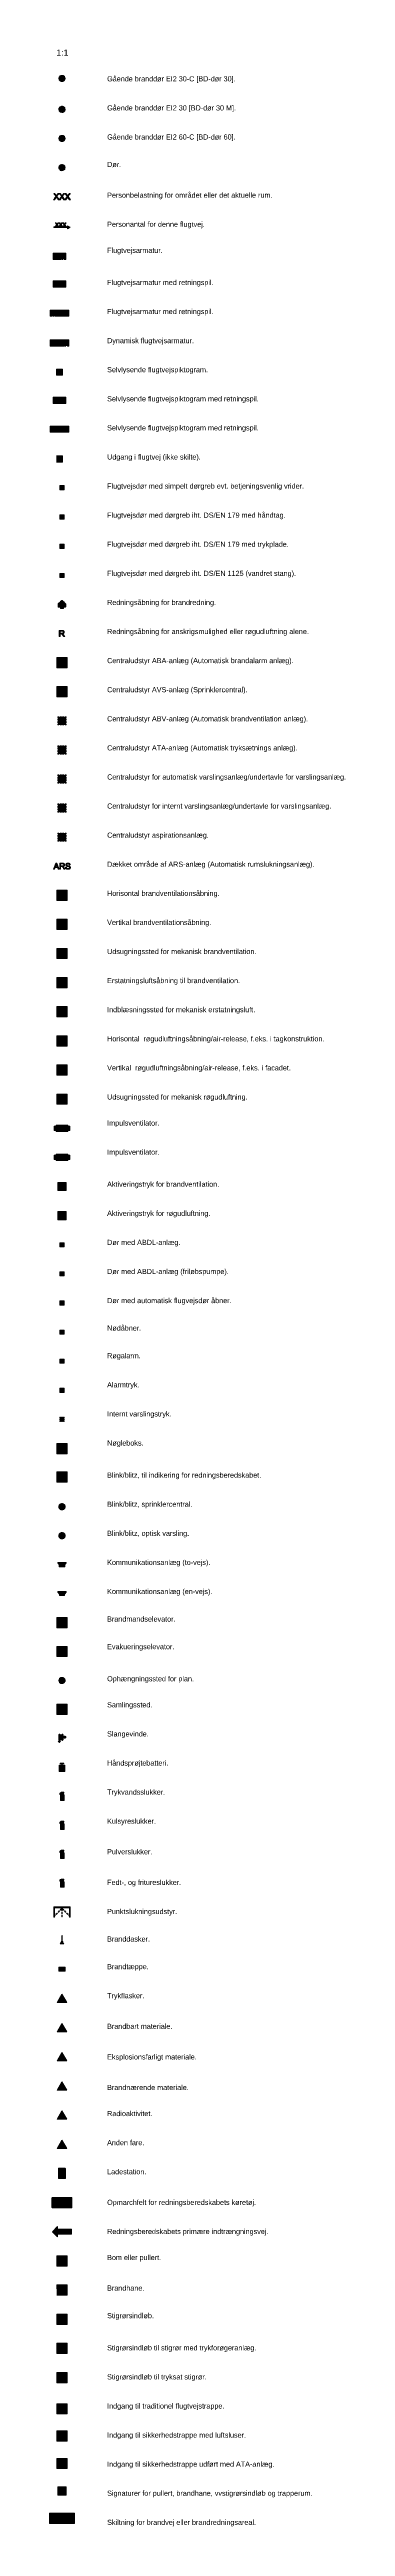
# Model space of a CAD drawing. Header units: millimetres. Extents: x -852 to 27812, y -205793 to 34513.
import ezdxf

# ---------------------------------------------------------------- set-up
doc = ezdxf.new("R2010")
doc.units = ezdxf.units.MM
doc.layers.add('Layer 1', color=7, linetype='Continuous')
doc.styles.add('ARIAL', font='arial.ttf')
pattern_1 = [(0, (0, 0), (0, 6.985), [5.08, -1.905]), (90, (0, 0), (-6.985, 4e-16), [5.08, -1.905])]

msp = doc.modelspace()

# ---------------------------------------------------------------- hatches: boundary and pattern name
at = {"true_color": 0xff0000}
h = msp.add_hatch(color=1, dxfattribs=at)
h.dxf.hatch_style = 1
h.paths.add_polyline_path([(502, 31961), (451, 31985), (395, 32000), (348, 32003), (289, 31998), (234, 31981), (183, 31954), (140, 31919), (103, 31877), (75, 31828), (56, 31774), (48, 31715), (51, 31656), (66, 31600), (91, 31549), (124, 31503), (165, 31465), (213, 31435), (266, 31415), (324, 31404), (383, 31406), (440, 31418), (492, 31441), (539, 31472), (579, 31512), (610, 31559), (633, 31611), (646, 31668), (647, 31727), (636, 31785), (616, 31838), (586, 31886), (548, 31927)])
h.paths.add_polyline_path([(299, 31949), (348, 31953), (396, 31949), (442, 31935), (484, 31913), (520, 31884), (551, 31849), (574, 31809), (590, 31764), (597, 31716), (595, 31666), (583, 31620), (563, 31577), (536, 31539), (503, 31507), (463, 31482), (420, 31464), (372, 31455), (323, 31455), (276, 31464), (232, 31482), (193, 31507), (159, 31539), (132, 31577), (112, 31620), (100, 31666), (98, 31716), (105, 31764), (121, 31809), (145, 31849), (175, 31884), (212, 31913), (253, 31935)], flags=16)
h.paths.add_polyline_path([(354, 31871), (358, 31876), (366, 31876), (376, 31876), (383, 31876), (383, 31858), (383, 31819), (383, 31764), (383, 31702), (383, 31641), (383, 31588), (383, 31550), (383, 31536), (377, 31536), (371, 31536), (363, 31536), (356, 31536), (349, 31536), (342, 31536), (342, 31545), (342, 31572), (342, 31613), (342, 31660), (342, 31709), (342, 31752), (342, 31784), (342, 31800), (335, 31794), (331, 31791), (326, 31787), (321, 31784), (316, 31780), (310, 31777), (305, 31773), (299, 31770), (293, 31766), (287, 31763), (282, 31761), (276, 31758), (271, 31756), (266, 31753), (261, 31751), (259, 31760), (259, 31767), (259, 31774), (259, 31781), (259, 31787), (263, 31793), (271, 31797), (279, 31801), (287, 31806), (294, 31811), (302, 31816), (309, 31821), (315, 31827), (322, 31832), (328, 31838), (333, 31844), (339, 31849), (343, 31855), (347, 31860), (351, 31866)], flags=0)
at = {"lineweight": 0, "true_color": 0x000000}
h = msp.add_hatch(color=18, dxfattribs=at)
h.dxf.hatch_style = 1
h.paths.add_polyline_path([(383, 31819), (383, 31858), (383, 31876), (376, 31876), (358, 31876), (354, 31871), (350, 31863), (341, 31852), (331, 31841), (319, 31829), (305, 31818), (291, 31808), (275, 31799), (263, 31793), (259, 31787), (259, 31781), (259, 31774), (259, 31760), (261, 31751), (266, 31753), (271, 31756), (276, 31758), (282, 31761), (287, 31763), (293, 31766), (299, 31770), (305, 31773), (310, 31777), (316, 31780), (321, 31784), (326, 31787), (331, 31791), (342, 31800), (342, 31784), (342, 31752), (342, 31709), (342, 31660), (342, 31613), (342, 31572), (342, 31545), (342, 31536), (349, 31536), (356, 31536), (363, 31536), (371, 31536), (383, 31536), (383, 31550), (383, 31588), (383, 31641), (383, 31702), (383, 31764)])
at = {"true_color": 0xff0000}
h = msp.add_hatch(color=1, dxfattribs=at)
h.dxf.hatch_style = 1
h.paths.add_polyline_path([(451, 28995), (395, 29010), (348, 29013), (289, 29008), (234, 28991), (183, 28964), (140, 28929), (103, 28887), (75, 28838), (56, 28784), (48, 28725), (51, 28666), (66, 28610), (91, 28559), (124, 28513), (165, 28475), (213, 28445), (266, 28425), (324, 28414), (383, 28415), (440, 28428), (492, 28451), (539, 28482), (579, 28522), (610, 28568), (633, 28621), (646, 28678), (647, 28737), (636, 28795), (616, 28848), (586, 28896), (548, 28937), (502, 28970)])
h.paths.add_polyline_path([(442, 28945), (484, 28923), (520, 28894), (551, 28859), (574, 28819), (590, 28774), (597, 28726), (595, 28676), (583, 28630), (563, 28587), (536, 28549), (503, 28517), (463, 28492), (420, 28474), (372, 28465), (323, 28465), (276, 28474), (232, 28492), (193, 28517), (159, 28549), (132, 28587), (112, 28630), (100, 28676), (98, 28726), (105, 28774), (121, 28819), (145, 28859), (175, 28894), (212, 28923), (253, 28945), (299, 28959), (348, 28963), (396, 28959)], flags=16)
h.paths.add_polyline_path([(399, 28878), (414, 28871), (428, 28861), (440, 28848), (449, 28835), (455, 28820), (458, 28804), (459, 28789), (458, 28780), (457, 28772), (455, 28763), (452, 28754), (448, 28745), (443, 28737), (437, 28728), (430, 28718), (421, 28709), (411, 28698), (399, 28686), (384, 28672), (366, 28657), (349, 28643), (336, 28631), (325, 28621), (316, 28614), (311, 28608), (306, 28603), (302, 28598), (298, 28593), (295, 28588), (300, 28586), (338, 28586), (391, 28586), (439, 28586), (459, 28586), (459, 28570), (459, 28557), (459, 28548), (453, 28546), (405, 28546), (334, 28546), (268, 28546), (236, 28546), (236, 28552), (237, 28558), (238, 28565), (239, 28571), (242, 28579), (247, 28589), (252, 28598), (259, 28608), (267, 28618), (275, 28628), (286, 28639), (298, 28650), (311, 28662), (329, 28676), (350, 28695), (369, 28712), (383, 28726), (394, 28739), (403, 28751), (409, 28762), (413, 28773), (416, 28784), (416, 28795), (415, 28805), (412, 28815), (408, 28823), (401, 28832), (393, 28839), (385, 28844), (375, 28848), (364, 28851), (351, 28851), (339, 28850), (328, 28847), (317, 28843), (308, 28837), (301, 28829), (294, 28819), (290, 28809), (287, 28797), (286, 28783), (281, 28784), (269, 28785), (255, 28787), (245, 28788), (245, 28797), (249, 28816), (256, 28833), (264, 28847), (276, 28860), (289, 28870), (304, 28877), (321, 28882), (340, 28885), (361, 28885), (381, 28883)], flags=0)
at = {"lineweight": 0, "true_color": 0x000000}
h = msp.add_hatch(color=18, dxfattribs=at)
h.dxf.hatch_style = 1
h.paths.add_polyline_path([(448, 28745), (452, 28754), (455, 28763), (457, 28772), (458, 28780), (459, 28789), (458, 28804), (455, 28820), (449, 28835), (440, 28848), (428, 28861), (414, 28871), (399, 28878), (381, 28883), (361, 28885), (340, 28885), (321, 28882), (304, 28877), (289, 28870), (276, 28860), (264, 28847), (256, 28833), (249, 28816), (245, 28797), (245, 28788), (255, 28787), (269, 28785), (286, 28783), (287, 28797), (290, 28809), (294, 28819), (301, 28829), (308, 28837), (317, 28843), (328, 28847), (339, 28850), (351, 28851), (364, 28851), (380, 28847), (393, 28839), (405, 28828), (414, 28810), (416, 28795), (416, 28784), (413, 28773), (409, 28762), (403, 28751), (394, 28739), (383, 28726), (369, 28712), (350, 28695), (329, 28676), (311, 28662), (298, 28650), (286, 28639), (275, 28628), (267, 28618), (259, 28608), (252, 28598), (247, 28589), (242, 28579), (239, 28571), (238, 28565), (237, 28558), (236, 28552), (236, 28546), (268, 28546), (334, 28546), (405, 28546), (453, 28546), (459, 28548), (459, 28557), (459, 28570), (459, 28586), (439, 28586), (391, 28586), (338, 28586), (293, 28586), (300, 28596), (308, 28606), (316, 28614), (325, 28621), (336, 28631), (349, 28643), (366, 28657), (384, 28672), (399, 28686), (411, 28698), (421, 28709), (430, 28718), (437, 28728), (443, 28737)])
at = {"true_color": 0xff0000}
h = msp.add_hatch(color=1, dxfattribs=at)
h.dxf.hatch_style = 1
h.paths.add_polyline_path([(502, 26146), (451, 26171), (395, 26185), (348, 26189), (289, 26183), (234, 26167), (183, 26140), (140, 26105), (103, 26063), (75, 26014), (56, 25960), (48, 25901), (51, 25842), (66, 25786), (91, 25735), (124, 25689), (165, 25651), (213, 25621), (266, 25600), (324, 25590), (383, 25591), (440, 25604), (492, 25626), (539, 25658), (579, 25698), (610, 25744), (633, 25797), (646, 25853), (647, 25913), (636, 25971), (616, 26024), (586, 26072), (548, 26113)])
h.paths.add_polyline_path([(520, 26070), (551, 26035), (574, 25995), (590, 25950), (597, 25902), (595, 25852), (583, 25806), (563, 25763), (536, 25725), (503, 25693), (463, 25668), (420, 25650), (372, 25640), (323, 25640), (276, 25650), (232, 25668), (193, 25693), (159, 25725), (132, 25763), (112, 25806), (100, 25852), (98, 25902), (105, 25950), (121, 25995), (145, 26035), (175, 26070), (212, 26099), (253, 26121), (299, 26134), (348, 26139), (396, 26134), (442, 26121), (484, 26099)], flags=16)
h.paths.add_polyline_path([(421, 26029), (429, 26017), (439, 25998), (443, 25971), (438, 25946), (424, 25925), (408, 25912), (395, 25905), (412, 25900), (426, 25891), (438, 25881), (448, 25867), (454, 25852), (458, 25834), (458, 25813), (453, 25789), (443, 25766), (426, 25747), (405, 25731), (381, 25721), (354, 25716), (327, 25717), (304, 25723), (283, 25733), (265, 25748), (251, 25766), (242, 25787), (237, 25811), (246, 25812), (264, 25815), (277, 25817), (282, 25803), (288, 25786), (296, 25773), (306, 25763), (318, 25756), (331, 25752), (345, 25750), (361, 25752), (377, 25758), (390, 25767), (401, 25779), (409, 25793), (413, 25809), (414, 25826), (411, 25842), (405, 25856), (396, 25868), (383, 25878), (370, 25884), (354, 25886), (343, 25886), (335, 25885), (319, 25882), (320, 25895), (322, 25911), (323, 25918), (330, 25918), (341, 25918), (355, 25921), (369, 25927), (382, 25935), (391, 25945), (397, 25958), (399, 25974), (398, 25987), (394, 25999), (387, 26009), (377, 26018), (366, 26024), (353, 26027), (339, 26027), (326, 26025), (314, 26020), (303, 26012), (295, 26002), (288, 25988), (282, 25966), (262, 25970), (245, 25973), (243, 25982), (250, 26004), (261, 26023), (276, 26038), (293, 26050), (313, 26058), (335, 26061), (354, 26061), (369, 26058), (384, 26054), (398, 26047), (411, 26039)], flags=0)
at = {"true_color": 0x000000}
h = msp.add_hatch(color=18, dxfattribs=at)
h.dxf.hatch_style = 1
h.paths.add_polyline_path([(314, 26020), (326, 26025), (339, 26027), (353, 26027), (366, 26024), (377, 26018), (387, 26009), (394, 25999), (398, 25987), (399, 25974), (397, 25958), (391, 25945), (382, 25935), (369, 25927), (355, 25921), (341, 25918), (323, 25918), (322, 25911), (320, 25895), (319, 25883), (326, 25884), (340, 25886), (354, 25886), (370, 25884), (383, 25878), (396, 25868), (405, 25856), (411, 25842), (414, 25826), (413, 25809), (409, 25793), (401, 25779), (390, 25767), (377, 25758), (361, 25752), (345, 25750), (331, 25752), (318, 25756), (306, 25763), (296, 25773), (288, 25786), (282, 25803), (277, 25817), (264, 25815), (237, 25811), (242, 25787), (251, 25766), (265, 25748), (283, 25733), (304, 25723), (327, 25717), (354, 25716), (381, 25721), (405, 25731), (426, 25747), (443, 25766), (453, 25789), (458, 25813), (458, 25834), (454, 25852), (448, 25867), (438, 25881), (426, 25891), (412, 25900), (395, 25905), (408, 25912), (419, 25920), (428, 25930), (434, 25941), (439, 25953), (441, 25965), (442, 25978), (440, 25992), (436, 26005), (429, 26017), (421, 26029), (411, 26039), (398, 26047), (384, 26054), (369, 26058), (354, 26061), (335, 26061), (313, 26058), (293, 26050), (276, 26038), (261, 26023), (250, 26004), (243, 25982), (245, 25973), (262, 25970), (278, 25967), (284, 25972), (288, 25988), (295, 26002), (303, 26012)])
at = {"lineweight": 0, "true_color": 0xff0000}
h = msp.add_hatch(color=1, dxfattribs=at)
h.dxf.hatch_style = 1
h.paths.add_polyline_path([(586, 23243), (548, 23284), (502, 23317), (451, 23342), (395, 23356), (348, 23360), (289, 23354), (234, 23338), (183, 23311), (140, 23276), (103, 23234), (75, 23185), (56, 23130), (48, 23072), (51, 23013), (66, 22957), (91, 22905), (124, 22860), (165, 22822), (213, 22792), (266, 22771), (324, 22761), (383, 22762), (440, 22775), (492, 22797), (539, 22829), (579, 22869), (610, 22915), (633, 22967), (646, 23024), (647, 23084), (636, 23142), (616, 23195)])
h.paths.add_polyline_path([(551, 23206), (574, 23165), (590, 23121), (597, 23073), (595, 23023), (583, 22977), (563, 22934), (536, 22896), (503, 22864), (463, 22839), (420, 22821), (372, 22811), (323, 22811), (276, 22821), (232, 22839), (193, 22864), (159, 22896), (132, 22934), (112, 22977), (100, 23023), (98, 23073), (105, 23121), (121, 23165), (145, 23206), (175, 23241), (212, 23270), (253, 23292), (299, 23305), (348, 23310), (396, 23305), (442, 23292), (484, 23270), (520, 23241)], flags=16)
at = {"true_color": 0x0a9664}
h = msp.add_hatch(color=124, dxfattribs=at)
h.dxf.hatch_style = 1
h.paths.add_polyline_path([(-142, 20242), (-150, 20256), (-129, 20284), (-89, 20338), (-39, 20404), (9, 20469), (45, 20518), (60, 20537), (54, 20537), (39, 20537), (19, 20537), (-1, 20537), (-26, 20537), (-31, 20531), (-50, 20507), (-76, 20472), (-105, 20434), (-130, 20401), (-145, 20381), (-152, 20372), (-160, 20361), (-168, 20350), (-176, 20339), (-183, 20328), (-195, 20310), (-201, 20321), (-208, 20331), (-215, 20343), (-223, 20355), (-233, 20369), (-243, 20383), (-251, 20394), (-269, 20421), (-294, 20456), (-320, 20492), (-341, 20521), (-356, 20537), (-370, 20537), (-391, 20537), (-413, 20537), (-433, 20537), (-445, 20537), (-443, 20532), (-417, 20496), (-375, 20436), (-326, 20368), (-281, 20305), (-250, 20261), (-243, 20249), (-266, 20218), (-311, 20158), (-365, 20084), (-418, 20013), (-458, 19959), (-474, 19937), (-467, 19937), (-451, 19937), (-429, 19937), (-407, 19937), (-379, 19937), (-373, 19946), (-350, 19977), (-317, 20023), (-281, 20073), (-250, 20116), (-231, 20143), (-227, 20149), (-223, 20154), (-219, 20160), (-215, 20167), (-210, 20175), (-199, 20191), (-194, 20183), (-190, 20176), (-186, 20170), (-181, 20164), (-177, 20157), (-173, 20151), (-163, 20137), (-137, 20100), (-102, 20051), (-67, 20001), (-38, 19960), (-18, 19937), (-3, 19937), (18, 19937), (41, 19937), (73, 19937), (74, 19939), (72, 19943), (43, 19983), (-4, 20049), (-58, 20124), (-108, 20194)])
h.paths.add_polyline_path([(439, 20194), (405, 20242), (397, 20256), (417, 20284), (458, 20338), (507, 20404), (555, 20469), (592, 20518), (606, 20537), (600, 20537), (585, 20537), (566, 20537), (545, 20537), (520, 20537), (515, 20531), (497, 20507), (470, 20472), (442, 20434), (417, 20401), (401, 20381), (395, 20372), (386, 20361), (378, 20350), (371, 20339), (364, 20328), (352, 20310), (345, 20321), (339, 20331), (332, 20343), (323, 20355), (314, 20369), (303, 20383), (296, 20394), (277, 20421), (252, 20456), (227, 20492), (206, 20521), (191, 20537), (176, 20537), (156, 20537), (133, 20537), (114, 20537), (102, 20537), (104, 20532), (130, 20496), (172, 20436), (221, 20368), (266, 20305), (297, 20261), (304, 20249), (281, 20218), (236, 20158), (182, 20084), (129, 20013), (89, 19959), (74, 19939), (74, 19937), (79, 19937), (96, 19937), (117, 19937), (140, 19937), (168, 19937), (174, 19946), (197, 19977), (230, 20023), (266, 20073), (297, 20116), (316, 20143), (320, 20149), (323, 20154), (327, 20160), (332, 20167), (337, 20175), (347, 20191), (353, 20183), (357, 20176), (361, 20170), (365, 20164), (369, 20157), (373, 20151), (384, 20137), (410, 20100), (444, 20051), (480, 20001), (509, 19960), (528, 19937), (543, 19937), (565, 19937), (588, 19937), (619, 19937), (620, 19939), (619, 19943), (590, 19983), (543, 20049), (489, 20124)])
h = msp.add_hatch(color=124, dxfattribs=at)
h.dxf.hatch_style = 1
h.paths.add_polyline_path([(964, 20284), (1004, 20338), (1054, 20404), (1102, 20469), (1138, 20518), (1153, 20537), (1147, 20537), (1132, 20537), (1112, 20537), (1092, 20537), (1067, 20537), (1062, 20531), (1043, 20507), (1017, 20472), (988, 20434), (963, 20401), (948, 20381), (941, 20372), (933, 20361), (925, 20350), (917, 20339), (910, 20328), (898, 20310), (892, 20321), (885, 20331), (878, 20343), (870, 20355), (860, 20369), (850, 20383), (843, 20394), (824, 20421), (799, 20456), (773, 20492), (752, 20521), (737, 20537), (723, 20537), (702, 20537), (680, 20537), (660, 20537), (648, 20537), (650, 20532), (676, 20496), (719, 20436), (767, 20368), (812, 20305), (843, 20261), (850, 20249), (827, 20218), (783, 20158), (728, 20084), (675, 20013), (635, 19959), (620, 19939), (621, 19937), (626, 19937), (642, 19937), (664, 19937), (686, 19937), (714, 19937), (721, 19946), (743, 19977), (776, 20023), (812, 20073), (843, 20116), (862, 20143), (867, 20149), (870, 20154), (874, 20160), (878, 20167), (884, 20175), (894, 20191), (899, 20183), (903, 20176), (908, 20170), (912, 20164), (916, 20157), (920, 20151), (930, 20137), (957, 20100), (991, 20051), (1026, 20001), (1055, 19960), (1075, 19937), (1090, 19937), (1111, 19937), (1135, 19937), (1155, 19937), (1167, 19937), (1165, 19943), (1136, 19983), (1089, 20049), (1035, 20124), (986, 20194), (951, 20242), (943, 20256)])
at = {"lineweight": 0, "true_color": 0x0a9664}
h = msp.add_hatch(color=124, dxfattribs=at)
h.dxf.hatch_style = 1
h.paths.add_polyline_path([(-99, 17518), (-105, 17527), (-91, 17546), (-64, 17582), (-31, 17626), (1, 17669), (25, 17702), (31, 17715), (21, 17715), (8, 17715), (-6, 17715), (-17, 17715), (-22, 17715), (-26, 17710), (-38, 17694), (-56, 17671), (-75, 17646), (-91, 17624), (-102, 17611), (-106, 17605), (-111, 17597), (-117, 17590), (-122, 17583), (-127, 17576), (-131, 17568), (-135, 17565), (-139, 17571), (-143, 17577), (-148, 17585), (-154, 17593), (-160, 17602), (-167, 17612), (-172, 17619), (-184, 17637), (-201, 17660), (-218, 17684), (-232, 17704), (-242, 17715), (-251, 17715), (-265, 17715), (-280, 17715), (-293, 17715), (-300, 17711), (-282, 17687), (-254, 17647), (-222, 17602), (-192, 17560), (-171, 17531), (-167, 17523), (-182, 17502), (-212, 17462), (-248, 17413), (-283, 17366), (-310, 17330), (-320, 17315), (-305, 17315), (-291, 17315), (-276, 17315), (-263, 17315), (-257, 17315), (-253, 17321), (-238, 17342), (-216, 17373), (-192, 17406), (-171, 17434), (-156, 17456), (-151, 17463), (-148, 17468), (-144, 17473), (-141, 17479), (-137, 17483), (-134, 17479), (-131, 17474), (-126, 17466), (-120, 17458), (-113, 17448), (-96, 17423), (-73, 17391), (-49, 17357), (-30, 17330), (-17, 17315), (-7, 17315), (7, 17315), (23, 17315), (36, 17315), (43, 17319), (24, 17346), (-7, 17390), (-43, 17440), (-77, 17486)])
h.paths.add_polyline_path([(264, 17518), (259, 17527), (273, 17546), (300, 17582), (333, 17626), (365, 17669), (389, 17702), (395, 17715), (385, 17715), (372, 17715), (358, 17715), (347, 17715), (341, 17715), (338, 17710), (326, 17694), (308, 17671), (289, 17646), (272, 17624), (262, 17611), (258, 17605), (252, 17597), (247, 17590), (242, 17583), (237, 17576), (232, 17568), (228, 17565), (225, 17571), (221, 17577), (216, 17585), (210, 17593), (204, 17602), (197, 17612), (192, 17619), (180, 17637), (163, 17660), (146, 17684), (132, 17704), (122, 17715), (113, 17715), (99, 17715), (84, 17715), (71, 17715), (64, 17711), (81, 17687), (110, 17647), (142, 17602), (172, 17560), (192, 17531), (197, 17523), (182, 17502), (152, 17462), (116, 17413), (81, 17366), (54, 17330), (43, 17315), (59, 17315), (73, 17315), (88, 17315), (100, 17315), (107, 17315), (111, 17321), (126, 17342), (148, 17373), (172, 17406), (193, 17434), (208, 17456), (213, 17463), (216, 17468), (219, 17473), (223, 17479), (227, 17483), (230, 17479), (233, 17474), (238, 17466), (244, 17458), (251, 17448), (268, 17423), (291, 17391), (314, 17357), (334, 17330), (347, 17315), (357, 17315), (371, 17315), (386, 17315), (400, 17315), (407, 17319), (388, 17346), (356, 17390), (320, 17440), (287, 17486)])
h.paths.add_polyline_path([(623, 17527), (637, 17546), (664, 17582), (696, 17626), (728, 17669), (753, 17702), (758, 17715), (748, 17715), (735, 17715), (722, 17715), (711, 17715), (705, 17715), (702, 17710), (690, 17694), (672, 17671), (653, 17646), (636, 17624), (626, 17611), (622, 17605), (616, 17597), (611, 17590), (606, 17583), (601, 17576), (596, 17568), (592, 17565), (589, 17571), (584, 17577), (579, 17585), (574, 17593), (568, 17602), (561, 17612), (556, 17619), (543, 17637), (527, 17660), (510, 17684), (496, 17704), (486, 17715), (476, 17715), (463, 17715), (448, 17715), (435, 17715), (428, 17711), (445, 17687), (473, 17647), (506, 17602), (536, 17560), (556, 17531), (561, 17523), (546, 17502), (516, 17462), (480, 17413), (444, 17366), (418, 17330), (407, 17315), (423, 17315), (437, 17315), (452, 17315), (464, 17315), (470, 17315), (475, 17321), (490, 17342), (512, 17373), (536, 17406), (556, 17434), (572, 17456), (577, 17463), (580, 17468), (583, 17473), (587, 17479), (591, 17483), (594, 17479), (596, 17474), (602, 17466), (607, 17458), (614, 17448), (632, 17423), (655, 17391), (678, 17357), (697, 17330), (710, 17315), (720, 17315), (735, 17315), (750, 17315), (764, 17315), (770, 17319), (751, 17346), (720, 17390), (684, 17440), (651, 17486), (628, 17518)])
h.paths.add_polyline_path([(1148, 17266), (887, 17417), (887, 17296), (-453, 17296), (-453, 17237), (887, 17237), (887, 17115)])
h = msp.add_hatch(color=124, dxfattribs=at)
h.dxf.hatch_style = 1
h.paths.add_polyline_path([(165, 14696), (509, 14696), (509, 14509), (535, 14483), (542, 14476), (512, 14446), (509, 14440), (509, 14329), (541, 14329), (548, 14323), (549, 14261), (549, 14249), (514, 14251), (509, 14252), (509, 14232), (509, 14227), (534, 14206), (575, 14173), (595, 14156), (681, 14156), (709, 14156), (708, 14756), (-495, 14756), (-495, 14156), (250, 14156), (230, 14173), (166, 14226), (165, 14416), (238, 14417), (269, 14417), (278, 14425), (311, 14454), (317, 14445), (341, 14409), (330, 14401), (285, 14372), (279, 14347), (257, 14242), (273, 14225), (352, 14157), (365, 14156), (421, 14156), (404, 14170), (311, 14239), (313, 14257), (334, 14347), (341, 14353), (379, 14376), (388, 14376), (395, 14364), (400, 14296), (400, 14291), (404, 14280), (414, 14272), (532, 14262), (532, 14314), (448, 14314), (448, 14428), (442, 14443), (385, 14517), (384, 14522), (410, 14522), (490, 14445), (517, 14473), (432, 14558), (369, 14573), (369, 14564), (367, 14554), (365, 14545), (360, 14537), (355, 14529), (348, 14522), (341, 14516), (333, 14512), (324, 14508), (314, 14507), (305, 14506), (295, 14507), (257, 14463), (165, 14463)])
h.paths.add_polyline_path([(-401, 14611), (-235, 14440), (-235, 14714), (-99, 14714), (-99, 14440), (66, 14611), (66, 14447), (-167, 14206), (-401, 14447)], flags=16)
h.paths.add_polyline_path([(343, 14599), (338, 14607), (332, 14614), (325, 14620), (317, 14624), (308, 14627), (298, 14627), (288, 14627), (279, 14624), (271, 14620), (264, 14614), (258, 14607), (253, 14599), (250, 14590), (249, 14580), (249, 14571), (251, 14561), (255, 14553), (261, 14546), (267, 14539), (275, 14534), (284, 14531), (293, 14529), (303, 14529), (312, 14531), (321, 14534), (329, 14539), (335, 14546), (341, 14553), (345, 14561), (347, 14571), (348, 14580), (346, 14590)], flags=17)
at = {"lineweight": 0, "true_color": 0x00915f}
h = msp.add_hatch(color=126, dxfattribs=at)
h.dxf.hatch_style = 1
h.paths.add_polyline_path([(165, 12004), (509, 12004), (509, 11817), (540, 11786), (538, 11780), (512, 11754), (509, 11748), (509, 11637), (548, 11637), (549, 11561), (544, 11558), (514, 11560), (509, 11560), (509, 11535), (534, 11515), (575, 11481), (595, 11464), (681, 11464), (709, 11464), (708, 12064), (-495, 12064), (-495, 11464), (250, 11464), (230, 11481), (190, 11515), (165, 11534), (165, 11724), (238, 11725), (269, 11725), (278, 11733), (311, 11762), (317, 11753), (341, 11717), (330, 11710), (285, 11680), (279, 11655), (256, 11548), (352, 11465), (365, 11464), (421, 11464), (404, 11478), (311, 11547), (313, 11565), (334, 11655), (341, 11661), (362, 11674), (382, 11684), (393, 11684), (395, 11673), (400, 11604), (400, 11599), (404, 11589), (414, 11580), (532, 11570), (532, 11622), (448, 11622), (448, 11736), (442, 11751), (381, 11830), (410, 11830), (490, 11754), (517, 11781), (432, 11866), (369, 11882), (369, 11872), (367, 11863), (365, 11854), (360, 11845), (355, 11837), (348, 11830), (341, 11824), (333, 11820), (324, 11817), (314, 11815), (305, 11814), (295, 11815), (257, 11771), (165, 11771)])
h.paths.add_polyline_path([(-193, 11998), (-30, 11998), (-200, 11832), (74, 11832), (74, 11696), (-200, 11696), (-30, 11531), (-193, 11531), (-434, 11764)], flags=16)
h.paths.add_polyline_path([(348, 11889), (346, 11898), (343, 11907), (338, 11915), (332, 11922), (325, 11928), (317, 11932), (308, 11935), (298, 11936), (288, 11935), (279, 11932), (271, 11928), (264, 11922), (258, 11915), (253, 11907), (250, 11898), (249, 11889), (249, 11879), (251, 11870), (255, 11861), (261, 11854), (267, 11847), (275, 11842), (284, 11839), (293, 11837), (303, 11837), (312, 11839), (321, 11842), (329, 11847), (335, 11854), (341, 11861), (345, 11870), (347, 11879)], flags=17)
at = {"lineweight": 0, "true_color": 0xfefefe}
h = msp.add_hatch(color=7, dxfattribs=at)
h.dxf.hatch_style = 1
h.paths.add_polyline_path([(74, 11832), (-200, 11832), (-30, 11998), (-193, 11998), (-434, 11764), (-193, 11531), (-30, 11531), (-200, 11696), (74, 11696)])
h.paths.add_polyline_path([(509, 12004), (165, 12004), (165, 11771), (257, 11771), (295, 11815), (305, 11814), (314, 11815), (324, 11817), (333, 11820), (341, 11824), (348, 11830), (355, 11837), (360, 11845), (365, 11854), (367, 11863), (369, 11872), (369, 11882), (432, 11866), (517, 11781), (490, 11754), (410, 11830), (384, 11830), (385, 11825), (442, 11751), (448, 11736), (448, 11622), (532, 11622), (532, 11570), (414, 11580), (404, 11589), (400, 11599), (400, 11604), (395, 11673), (393, 11684), (382, 11684), (362, 11674), (341, 11661), (334, 11655), (313, 11565), (311, 11547), (404, 11478), (421, 11464), (595, 11464), (575, 11481), (534, 11515), (509, 11535), (509, 11560), (514, 11560), (544, 11558), (549, 11561), (548, 11637), (541, 11637), (509, 11637), (509, 11748), (512, 11754), (538, 11780), (540, 11786), (509, 11817)])
h.paths.add_polyline_path([(258, 11915), (264, 11922), (271, 11928), (279, 11932), (288, 11935), (298, 11936), (308, 11935), (317, 11932), (325, 11928), (332, 11922), (338, 11915), (343, 11907), (346, 11898), (348, 11889), (347, 11879), (345, 11870), (341, 11861), (335, 11854), (329, 11847), (321, 11842), (312, 11839), (303, 11837), (293, 11837), (284, 11839), (275, 11842), (267, 11847), (261, 11854), (255, 11861), (251, 11870), (249, 11879), (249, 11889), (250, 11898), (253, 11907)], flags=16)
h.paths.add_polyline_path([(279, 11655), (285, 11680), (330, 11710), (341, 11717), (317, 11753), (311, 11762), (278, 11733), (269, 11725), (238, 11725), (165, 11724), (165, 11534), (190, 11515), (230, 11481), (250, 11464), (365, 11464), (352, 11465), (256, 11548)], flags=17)
at = {"lineweight": 0, "true_color": 0x0a9664}
h = msp.add_hatch(color=124, dxfattribs=at)
h.dxf.hatch_style = 1
h.paths.add_polyline_path([(-585, 9173), (-240, 9173), (-240, 8940), (-333, 8940), (-371, 8984), (-380, 8983), (-390, 8984), (-399, 8986), (-408, 8989), (-417, 8993), (-424, 8999), (-431, 9006), (-436, 9014), (-440, 9022), (-443, 9032), (-444, 9041), (-444, 9050), (-508, 9035), (-592, 8950), (-566, 8923), (-486, 8999), (-460, 8999), (-461, 8994), (-517, 8920), (-523, 8905), (-523, 8791), (-608, 8791), (-608, 8739), (-490, 8749), (-479, 8757), (-476, 8768), (-476, 8773), (-470, 8841), (-464, 8853), (-455, 8853), (-417, 8830), (-410, 8824), (-388, 8734), (-387, 8716), (-480, 8647), (-497, 8633), (-440, 8633), (-427, 8634), (-349, 8702), (-332, 8719), (-354, 8824), (-360, 8849), (-406, 8879), (-417, 8886), (-393, 8922), (-387, 8931), (-354, 8902), (-345, 8894), (-313, 8894), (-240, 8893), (-242, 8703), (-306, 8650), (-326, 8633), (1007, 8633), (1006, 9233), (-793, 9233), (-793, 8633), (-764, 8633), (-670, 8633), (-650, 8650), (-610, 8683), (-584, 8704), (-584, 8729), (-590, 8729), (-625, 8727), (-624, 8805), (-617, 8806), (-585, 8806), (-584, 8917), (-588, 8923), (-618, 8953), (-585, 8986)])
h.paths.add_polyline_path([(-118, 8933), (123, 9167), (287, 9167), (116, 9001), (650, 9001), (480, 9167), (644, 9167), (884, 8933), (644, 8700), (480, 8700), (650, 8865), (116, 8865), (287, 8700), (123, 8700)], flags=16)
h.paths.add_polyline_path([(-324, 9058), (-326, 9067), (-329, 9076), (-334, 9084), (-340, 9091), (-347, 9097), (-355, 9101), (-364, 9104), (-374, 9105), (-383, 9104), (-392, 9101), (-401, 9097), (-408, 9091), (-414, 9084), (-419, 9076), (-422, 9067), (-423, 9058), (-423, 9048), (-420, 9039), (-416, 9030), (-411, 9023), (-404, 9016), (-397, 9011), (-388, 9008), (-379, 9006), (-369, 9006), (-359, 9008), (-351, 9011), (-343, 9016), (-336, 9023), (-331, 9030), (-327, 9039), (-325, 9048)], flags=17)
at = {"lineweight": 0, "true_color": 0xfefefe}
h = msp.add_hatch(color=7, dxfattribs=at)
h.dxf.hatch_style = 1
h.paths.add_polyline_path([(-240, 9173), (-585, 9173), (-585, 8986), (-616, 8955), (-614, 8949), (-588, 8923), (-584, 8917), (-585, 8806), (-617, 8806), (-624, 8805), (-625, 8730), (-620, 8727), (-590, 8729), (-584, 8729), (-584, 8704), (-610, 8683), (-650, 8650), (-670, 8633), (-497, 8633), (-480, 8647), (-387, 8716), (-388, 8734), (-410, 8824), (-417, 8830), (-455, 8853), (-464, 8853), (-470, 8841), (-476, 8773), (-476, 8768), (-479, 8757), (-490, 8749), (-608, 8739), (-608, 8791), (-523, 8791), (-523, 8905), (-517, 8920), (-461, 8994), (-460, 8999), (-486, 8999), (-566, 8923), (-592, 8950), (-508, 9035), (-444, 9050), (-444, 9041), (-443, 9032), (-440, 9022), (-436, 9014), (-431, 9006), (-424, 8999), (-417, 8993), (-408, 8989), (-399, 8986), (-390, 8984), (-380, 8983), (-371, 8984), (-333, 8940), (-240, 8940)])
h.paths.add_polyline_path([(-419, 9076), (-414, 9084), (-408, 9091), (-401, 9097), (-392, 9101), (-383, 9104), (-374, 9105), (-364, 9104), (-355, 9101), (-347, 9097), (-340, 9091), (-334, 9084), (-329, 9076), (-326, 9067), (-324, 9058), (-325, 9048), (-327, 9039), (-331, 9030), (-336, 9023), (-343, 9016), (-351, 9011), (-359, 9008), (-369, 9006), (-379, 9006), (-388, 9008), (-397, 9011), (-404, 9016), (-411, 9023), (-416, 9030), (-420, 9039), (-423, 9048), (-423, 9058), (-422, 9067)], flags=16)
h.paths.add_polyline_path([(-240, 8893), (-313, 8894), (-345, 8894), (-354, 8902), (-387, 8931), (-393, 8922), (-417, 8886), (-406, 8879), (-360, 8849), (-354, 8824), (-332, 8719), (-349, 8702), (-429, 8633), (-326, 8633), (-306, 8650), (-242, 8703)], flags=17)
h.paths.add_polyline_path([(884, 8933), (644, 9167), (480, 9167), (650, 9001), (116, 9001), (287, 9167), (123, 9167), (-118, 8933), (123, 8700), (287, 8700), (116, 8865), (650, 8865), (480, 8700), (644, 8700)])
at = {"lineweight": 0, "true_color": 0x0a9664}
h = msp.add_hatch(color=124, dxfattribs=at)
h.dxf.hatch_style = 1
h.paths.add_polyline_path([(460, 6002), (533, 6002), (565, 6002), (574, 6010), (607, 6039), (613, 6030), (637, 5995), (626, 5987), (580, 5958), (575, 5933), (552, 5827), (569, 5811), (647, 5743), (660, 5742), (717, 5742), (700, 5755), (607, 5824), (609, 5843), (630, 5933), (637, 5939), (682, 5965), (690, 5950), (696, 5882), (696, 5876), (699, 5866), (710, 5857), (828, 5847), (828, 5900), (744, 5900), (744, 6014), (737, 6029), (677, 6108), (706, 6108), (786, 6031), (812, 6059), (728, 6144), (664, 6159), (665, 6145), (659, 6126), (648, 6111), (633, 6099), (615, 6092), (590, 6091), (553, 6048), (460, 6048), (460, 6282), (805, 6282), (805, 6094), (838, 6062), (808, 6032), (804, 6026), (805, 5914), (844, 5914), (845, 5835), (810, 5837), (804, 5837), (804, 5818), (805, 5812), (830, 5792), (870, 5758), (890, 5742), (979, 5742), (1006, 5742), (1006, 6193), (1006, 6342), (-794, 6342), (-794, 5742), (546, 5742), (526, 5759), (462, 5812)])
h.paths.add_polyline_path([(-135, 5871), (35, 6042), (-135, 6212), (-52, 6296), (119, 6125), (289, 6296), (372, 6212), (202, 6042), (372, 5871), (289, 5788), (119, 5958), (-52, 5788)], flags=16)
h.paths.add_polyline_path([(-466, 5792), (-699, 6032), (-699, 6196), (-534, 6026), (-534, 6300), (-398, 6300), (-398, 6026), (-232, 6196), (-232, 6032)], flags=16)
h.paths.add_polyline_path([(639, 6185), (634, 6192), (628, 6199), (621, 6205), (613, 6209), (603, 6212), (594, 6213), (584, 6212), (575, 6209), (567, 6205), (560, 6199), (554, 6192), (549, 6185), (546, 6176), (544, 6166), (545, 6156), (547, 6147), (551, 6139), (556, 6131), (563, 6125), (571, 6120), (580, 6116), (589, 6114), (599, 6114), (608, 6116), (617, 6120), (625, 6125), (631, 6131), (637, 6139), (640, 6147), (643, 6156), (643, 6166), (642, 6176)], flags=17)
at = {"lineweight": 0, "true_color": 0xfefefe}
h = msp.add_hatch(color=7, dxfattribs=at)
h.dxf.hatch_style = 1
h.paths.add_polyline_path([(-232, 6032), (-232, 6196), (-398, 6026), (-398, 6300), (-534, 6300), (-534, 6026), (-699, 6196), (-699, 6032), (-466, 5792)])
h.paths.add_polyline_path([(660, 6131), (663, 6140), (664, 6149), (664, 6159), (728, 6144), (812, 6059), (786, 6031), (706, 6108), (680, 6108), (681, 6103), (737, 6029), (744, 6014), (744, 5900), (828, 5900), (828, 5847), (710, 5857), (699, 5866), (696, 5876), (696, 5882), (690, 5950), (684, 5961), (675, 5961), (637, 5939), (630, 5933), (609, 5843), (607, 5824), (700, 5755), (717, 5742), (890, 5742), (870, 5758), (830, 5792), (805, 5812), (804, 5818), (804, 5837), (810, 5837), (845, 5835), (845, 5846), (844, 5909), (837, 5914), (805, 5914), (804, 6026), (808, 6032), (837, 6062), (831, 6068), (805, 6094), (805, 6282), (460, 6282), (460, 6048), (553, 6048), (591, 6093), (601, 6092), (610, 6092), (619, 6094), (628, 6097), (637, 6102), (644, 6108), (651, 6115), (656, 6122)])
h.paths.add_polyline_path([(551, 6139), (547, 6147), (545, 6156), (544, 6166), (546, 6176), (549, 6185), (554, 6192), (560, 6199), (567, 6205), (575, 6209), (584, 6212), (594, 6213), (603, 6212), (613, 6209), (621, 6205), (628, 6199), (634, 6192), (639, 6185), (642, 6176), (643, 6166), (643, 6156), (640, 6147), (637, 6139), (631, 6131), (625, 6125), (617, 6120), (608, 6116), (599, 6114), (589, 6114), (580, 6116), (571, 6120), (563, 6125), (556, 6131)], flags=16)
h.paths.add_polyline_path([(575, 5933), (580, 5958), (626, 5987), (637, 5995), (613, 6030), (607, 6039), (574, 6010), (565, 6002), (533, 6002), (460, 6002), (462, 5812), (526, 5759), (546, 5742), (649, 5742), (569, 5811), (552, 5827)], flags=17)
at = {"lineweight": 0, "true_color": 0xff0000}
h = msp.add_hatch(color=1, dxfattribs=at)
h.dxf.hatch_style = 1
h.paths.add_polyline_path([(202, 6042), (372, 6212), (289, 6296), (119, 6125), (-52, 6296), (-135, 6212), (35, 6042), (-135, 5871), (-52, 5788), (119, 5958), (289, 5788), (372, 5871)])
at = {"lineweight": 0, "true_color": 0x0a9664}
h = msp.add_hatch(color=124, dxfattribs=at)
h.dxf.hatch_style = 1
h.paths.add_polyline_path([(407, 3510), (-193, 3510), (-193, 2910), (407, 2910)])
h.paths.add_polyline_path([(-3, 3373), (80, 3393), (80, 3380), (81, 3368), (85, 3356), (90, 3345), (97, 3335), (106, 3326), (116, 3319), (126, 3313), (138, 3308), (150, 3306), (162, 3306), (175, 3307), (224, 3249), (344, 3249), (344, 3189), (249, 3190), (208, 3190), (197, 3200), (154, 3237), (146, 3226), (115, 3180), (129, 3170), (189, 3132), (196, 3099), (213, 3019), (224, 2959), (154, 2959), (152, 2983), (125, 3099), (115, 3108), (88, 3124), (62, 3137), (47, 3136), (46, 3122), (39, 3033), (39, 3026), (34, 3013), (21, 3002), (-132, 2989), (-132, 3057), (-23, 3057), (-23, 3204), (-15, 3224), (58, 3319), (60, 3326), (26, 3326), (-77, 3227), (-112, 3262)], flags=16)
h.paths.add_polyline_path([(107, 3402), (109, 3414), (113, 3426), (122, 3441), (136, 3452), (147, 3458), (158, 3461), (171, 3463), (184, 3461), (195, 3458), (211, 3450), (223, 3436), (229, 3426), (233, 3414), (235, 3402), (234, 3389), (231, 3377), (224, 3361), (206, 3344), (190, 3337), (177, 3335), (165, 3335), (153, 3337), (136, 3344), (118, 3361), (111, 3377), (108, 3389)], flags=16)
at = {"lineweight": 0, "true_color": 0xfefefe}
h = msp.add_hatch(color=7, dxfattribs=at)
h.dxf.hatch_style = 1
h.paths.add_polyline_path([(235, 3402), (233, 3414), (229, 3426), (223, 3436), (215, 3445), (206, 3452), (195, 3458), (184, 3461), (171, 3463), (158, 3461), (147, 3458), (136, 3452), (127, 3445), (119, 3436), (113, 3426), (109, 3414), (107, 3402), (108, 3389), (111, 3377), (116, 3366), (123, 3357), (131, 3348), (141, 3342), (153, 3337), (165, 3335), (177, 3335), (190, 3337), (201, 3342), (211, 3348), (219, 3357), (226, 3366), (231, 3377), (234, 3389)])
h.paths.add_polyline_path([(146, 3226), (154, 3237), (197, 3200), (208, 3190), (249, 3190), (344, 3189), (344, 3249), (224, 3249), (175, 3307), (162, 3306), (150, 3306), (138, 3308), (126, 3313), (116, 3319), (106, 3326), (97, 3335), (90, 3345), (85, 3356), (81, 3368), (80, 3380), (80, 3393), (-3, 3373), (-112, 3262), (-77, 3227), (26, 3326), (60, 3326), (58, 3319), (-15, 3224), (-23, 3204), (-23, 3057), (-132, 3057), (-132, 2989), (21, 3002), (34, 3013), (39, 3026), (39, 3033), (46, 3122), (47, 3136), (62, 3137), (88, 3124), (115, 3108), (125, 3099), (152, 2983), (154, 2959), (224, 2959), (213, 3019), (196, 3099), (189, 3132), (129, 3170), (115, 3180)])
at = {"lineweight": 0, "true_color": 0x0a9664}
h = msp.add_hatch(color=124, dxfattribs=at)
h.dxf.hatch_style = 1
h.paths.add_polyline_path([(709, 779), (-495, 779), (-495, 179), (709, 179)])
h.paths.add_polyline_path([(629, 534), (594, 498), (490, 598), (457, 598), (459, 591), (532, 495), (540, 476), (540, 328), (649, 328), (649, 260), (496, 274), (482, 285), (478, 298), (478, 305), (471, 393), (469, 408), (463, 408), (451, 408), (402, 379), (392, 371), (365, 255), (362, 231), (292, 235), (321, 371), (328, 403), (387, 441), (402, 451), (371, 497), (362, 509), (320, 471), (308, 461), (267, 461), (173, 461), (173, 521), (293, 521), (342, 579), (354, 577), (367, 578), (379, 580), (390, 584), (401, 590), (411, 598), (419, 607), (426, 617), (432, 628), (435, 640), (437, 652), (437, 664), (520, 645)], flags=16)
h.paths.add_polyline_path([(410, 673), (409, 661), (406, 649), (401, 638), (394, 628), (385, 620), (375, 613), (364, 609), (352, 606), (339, 606), (327, 609), (316, 613), (306, 620), (297, 628), (290, 638), (285, 649), (282, 661), (282, 673), (283, 686), (288, 697), (294, 708), (301, 717), (311, 724), (321, 729), (333, 733), (346, 734), (358, 733), (370, 729), (381, 724), (390, 717), (398, 708), (404, 697), (408, 686)], flags=16)
h.paths.add_polyline_path([(72, 547), (72, 411), (-202, 411), (-31, 245), (-195, 245), (-436, 479), (-195, 712), (-31, 712), (-202, 547)], flags=16)
at = {"lineweight": 0, "true_color": 0xfefefe}
h = msp.add_hatch(color=7, dxfattribs=at)
h.dxf.hatch_style = 1
h.paths.add_polyline_path([(72, 547), (-202, 547), (-31, 712), (-195, 712), (-436, 479), (-195, 245), (-31, 245), (-202, 411), (72, 411)])
h.paths.add_polyline_path([(532, 495), (453, 598), (490, 598), (594, 498), (629, 534), (520, 645), (437, 664), (437, 652), (435, 640), (432, 628), (426, 617), (419, 607), (411, 598), (401, 590), (390, 584), (379, 580), (367, 578), (354, 577), (342, 579), (293, 521), (173, 521), (173, 461), (267, 461), (308, 461), (320, 471), (362, 509), (371, 497), (402, 451), (387, 441), (328, 403), (321, 371), (292, 235), (362, 231), (365, 255), (392, 371), (402, 379), (451, 408), (469, 408), (471, 393), (478, 305), (478, 298), (482, 285), (496, 274), (649, 260), (649, 328), (540, 328), (540, 476)])
h.paths.add_polyline_path([(409, 661), (410, 673), (408, 686), (404, 697), (398, 708), (390, 717), (381, 724), (370, 729), (358, 733), (346, 734), (333, 733), (321, 729), (311, 724), (301, 717), (294, 708), (288, 697), (283, 686), (282, 673), (282, 661), (285, 649), (290, 638), (297, 628), (306, 620), (316, 613), (327, 609), (339, 606), (352, 606), (364, 609), (375, 613), (385, 620), (394, 628), (401, 638), (406, 649)])
at = {"true_color": 0xfefefe}
h = msp.add_hatch(dxfattribs=at)
h.set_pattern_fill('ANGLE')
h.set_pattern_definition(pattern_1)
h.paths.add_polyline_path([(710, 179), (710, 179), (710, 180), (710, 180), (710, 180), (709, 180), (709, 180), (709, 180), (709, 180), (708, 180), (708, 180), (707, 180), (707, 180), (707, 180), (707, 180), (707, 180), (707, 179), (706, 179), (706, 179), (707, 179), (707, 178), (706, 178), (706, 178), (707, 178), (707, 177), (706, 177), (706, 176), (707, 176), (707, 176), (707, 176), (707, 176), (707, 176), (707, 176), (708, 176), (708, 176), (709, 176), (709, 176), (709, 176), (709, 176), (710, 176), (710, 176), (710, 176), (710, 176), (710, 176), (710, 177), (710, 177), (710, 178), (710, 178), (710, 178), (710, 178), (710, 179), (710, 179)])
h.paths.add_polyline_path([(708, 178), (709, 178), (709, 178), (708, 178), (708, 178), (708, 178), (708, 178), (708, 178)], flags=16)
h.paths.add_polyline_path([(708, 178), (708, 178), (708, 178), (708, 178), (707, 178), (707, 178), (707, 178), (707, 178)], flags=16)
h.paths.add_polyline_path([(708, 178), (708, 178), (708, 178), (708, 178), (708, 178), (708, 178), (708, 178), (708, 178), (708, 178), (708, 178), (708, 178), (708, 178), (708, 178), (708, 178), (708, 178), (708, 178), (707, 178), (707, 178), (707, 178), (707, 178), (707, 178), (707, 178), (707, 178), (707, 178), (707, 178), (707, 178), (708, 178), (708, 178)], flags=0)
h.paths.add_polyline_path([(709, 178), (709, 178), (709, 178), (709, 178), (709, 178), (709, 178), (709, 178), (709, 178)], flags=16)
h.paths.add_polyline_path([(709, 178), (709, 178), (709, 178), (709, 178), (709, 178), (709, 178), (709, 178), (709, 178), (709, 178), (709, 178), (709, 178), (709, 178), (709, 178), (709, 178), (709, 178), (709, 178), (709, 178), (709, 178), (709, 178), (709, 178), (709, 178), (709, 178), (709, 178), (709, 178), (709, 178), (709, 178), (709, 178), (709, 178)], flags=0)
h = msp.add_hatch(dxfattribs=at)
h.set_pattern_fill('ANGLE')
h.set_pattern_definition(pattern_1)
h.paths.add_polyline_path([(710, 180), (706, 180), (706, 176), (710, 176), (710, 178), (710, 178), (710, 179), (710, 179)])
h.paths.add_polyline_path([(708, 178), (709, 178), (709, 178), (708, 178), (708, 178), (708, 178), (708, 178), (708, 178)], flags=16)
h.paths.add_polyline_path([(708, 178), (708, 178), (708, 178), (708, 178), (707, 178), (707, 178), (707, 178), (707, 178)], flags=16)
h.paths.add_polyline_path([(708, 178), (708, 178), (708, 178), (708, 178), (708, 178), (708, 178), (708, 178), (708, 178), (708, 178), (708, 178), (708, 178), (708, 178), (708, 178), (708, 178), (708, 178), (708, 178), (707, 178), (707, 178), (707, 178), (707, 178), (707, 178), (707, 178), (707, 178), (707, 178), (707, 178), (707, 178), (708, 178), (708, 178)], flags=0)
h.paths.add_polyline_path([(709, 178), (709, 178), (709, 178), (709, 178), (709, 178), (709, 178), (709, 178), (709, 178)], flags=16)
h.paths.add_polyline_path([(709, 178), (709, 178), (709, 178), (709, 178), (709, 178), (709, 178), (709, 178), (709, 178), (709, 178), (709, 178), (709, 178), (709, 178), (709, 178), (709, 178), (709, 178), (709, 178), (709, 178), (709, 178), (709, 178), (709, 178), (709, 178), (709, 178), (709, 178), (709, 178), (709, 178), (709, 178), (709, 178), (709, 178)], flags=0)
h = msp.add_hatch(dxfattribs=at)
h.set_pattern_fill('ANGLE')
h.set_pattern_definition(pattern_1)
h.paths.add_polyline_path([(710, 179), (710, 179), (710, 180), (710, 180), (710, 180), (709, 180), (709, 180), (709, 180), (709, 180), (708, 180), (708, 180), (707, 180), (707, 180), (707, 180), (707, 180), (707, 180), (707, 179), (706, 179), (706, 179), (707, 179), (707, 178), (706, 178), (706, 178), (707, 178), (707, 177), (706, 177), (706, 176), (707, 176), (707, 176), (707, 176), (707, 176), (707, 176), (707, 176), (708, 176), (708, 176), (709, 176), (709, 176), (709, 176), (709, 176), (710, 176), (710, 176), (710, 176), (710, 176), (710, 176), (710, 177), (710, 177), (710, 178), (710, 178), (710, 178), (710, 178), (710, 179), (710, 179)])
h.paths.add_polyline_path([(708, 178), (708, 178), (708, 178), (708, 178), (707, 178), (707, 178), (707, 178), (707, 178)], flags=16)
h.paths.add_polyline_path([(708, 178), (709, 178), (709, 178), (708, 178), (708, 178), (708, 178), (708, 178), (708, 178)], flags=16)
h.paths.add_polyline_path([(708, 178), (708, 178), (708, 178), (708, 178), (708, 178), (708, 178), (708, 178), (708, 178), (708, 178), (708, 178), (708, 178), (708, 178), (708, 178), (708, 178), (708, 178), (708, 178), (707, 178), (707, 178), (707, 178), (707, 178), (707, 178), (707, 178), (707, 178), (707, 178), (707, 178), (707, 178), (708, 178), (708, 178)], flags=0)
h.paths.add_polyline_path([(709, 178), (709, 178), (709, 178), (709, 178), (709, 178), (709, 178), (709, 178), (709, 178)], flags=16)
h.paths.add_polyline_path([(709, 178), (709, 178), (709, 178), (709, 178), (709, 178), (709, 178), (709, 178), (709, 178), (709, 178), (709, 178), (709, 178), (709, 178), (709, 178), (709, 178), (709, 178), (709, 178), (709, 178), (709, 178), (709, 178), (709, 178), (709, 178), (709, 178), (709, 178), (709, 178), (709, 178), (709, 178), (709, 178), (709, 178)], flags=0)
h.paths.add_polyline_path([(709, 178), (709, 178), (709, 178), (709, 178), (709, 178), (709, 178), (709, 178), (709, 178), (709, 178), (709, 178), (709, 178), (709, 178), (709, 178), (709, 178), (709, 178), (709, 178), (709, 178), (709, 178), (709, 178), (709, 178), (709, 178), (709, 178), (709, 178), (709, 178), (709, 178), (709, 178), (709, 178), (709, 178)], flags=0)
at = {"lineweight": 0, "true_color": 0x0a9664}
h = msp.add_hatch(color=124, dxfattribs=at)
h.dxf.hatch_style = 1
h.paths.add_polyline_path([(1007, -2013), (-793, -2013), (-793, -2613), (1007, -2613)])
h.paths.add_polyline_path([(-375, -2557), (-445, -2557), (-447, -2533), (-474, -2417), (-484, -2409), (-511, -2393), (-537, -2379), (-552, -2380), (-553, -2395), (-560, -2483), (-561, -2490), (-565, -2503), (-578, -2514), (-731, -2528), (-731, -2460), (-622, -2460), (-622, -2312), (-614, -2293), (-541, -2197), (-539, -2190), (-573, -2190), (-676, -2290), (-711, -2254), (-602, -2143), (-519, -2124), (-519, -2136), (-518, -2148), (-514, -2160), (-509, -2171), (-502, -2181), (-493, -2190), (-483, -2198), (-473, -2204), (-461, -2208), (-449, -2210), (-437, -2211), (-424, -2209), (-375, -2267), (-255, -2267), (-255, -2327), (-350, -2327), (-391, -2327), (-402, -2317), (-445, -2279), (-453, -2291), (-484, -2337), (-470, -2346), (-410, -2384), (-403, -2417), (-386, -2497)], flags=16)
h.paths.add_polyline_path([(-106, -2313), (134, -2079), (298, -2079), (128, -2245), (662, -2245), (491, -2079), (655, -2079), (896, -2313), (655, -2546), (491, -2546), (662, -2381), (128, -2381), (298, -2546), (134, -2546)], flags=16)
h.paths.add_polyline_path([(-409, -2179), (-422, -2182), (-434, -2182), (-446, -2179), (-458, -2175), (-468, -2168), (-476, -2160), (-483, -2150), (-488, -2139), (-491, -2127), (-492, -2115), (-490, -2102), (-486, -2091), (-480, -2080), (-472, -2071), (-463, -2064), (-452, -2058), (-441, -2055), (-428, -2054), (-415, -2055), (-404, -2058), (-393, -2064), (-384, -2071), (-376, -2080), (-370, -2091), (-366, -2102), (-364, -2115), (-365, -2127), (-368, -2139), (-373, -2150), (-380, -2160), (-388, -2168), (-398, -2175)], flags=16)
at = {"lineweight": 0, "true_color": 0xfefefe}
h = msp.add_hatch(color=7, dxfattribs=at)
h.dxf.hatch_style = 1
h.paths.add_polyline_path([(-424, -2209), (-437, -2211), (-449, -2210), (-461, -2208), (-473, -2204), (-483, -2198), (-493, -2190), (-502, -2181), (-509, -2171), (-514, -2160), (-518, -2148), (-519, -2136), (-519, -2124), (-602, -2143), (-711, -2254), (-676, -2290), (-573, -2190), (-539, -2190), (-541, -2197), (-614, -2293), (-622, -2312), (-622, -2460), (-731, -2460), (-731, -2528), (-578, -2514), (-565, -2503), (-561, -2490), (-560, -2483), (-553, -2395), (-552, -2380), (-537, -2379), (-511, -2393), (-475, -2414), (-447, -2533), (-445, -2557), (-375, -2557), (-386, -2497), (-403, -2417), (-410, -2384), (-470, -2346), (-484, -2337), (-453, -2291), (-445, -2279), (-402, -2317), (-391, -2327), (-350, -2327), (-255, -2327), (-255, -2267), (-375, -2267)])
h.paths.add_polyline_path([(-366, -2102), (-370, -2091), (-376, -2080), (-384, -2071), (-393, -2064), (-404, -2058), (-415, -2055), (-428, -2054), (-441, -2055), (-452, -2058), (-463, -2064), (-472, -2071), (-480, -2080), (-486, -2091), (-490, -2102), (-492, -2115), (-491, -2127), (-488, -2139), (-483, -2150), (-476, -2160), (-468, -2168), (-458, -2175), (-446, -2179), (-434, -2182), (-422, -2182), (-409, -2179), (-398, -2175), (-388, -2168), (-380, -2160), (-373, -2150), (-368, -2139), (-365, -2127), (-364, -2115)])
h.paths.add_polyline_path([(655, -2079), (491, -2079), (662, -2245), (128, -2245), (298, -2079), (134, -2079), (-106, -2313), (134, -2546), (298, -2546), (128, -2381), (662, -2381), (491, -2546), (655, -2546), (896, -2313)])
at = {"lineweight": 0, "true_color": 0x0a9664}
h = msp.add_hatch(color=124, dxfattribs=at)
h.dxf.hatch_style = 1
h.paths.add_polyline_path([(407, -4904), (-193, -4904), (-193, -5504), (407, -5504)])
h.paths.add_polyline_path([(361, -5204), (120, -5438), (-44, -5438), (127, -5272), (-147, -5272), (-147, -5136), (127, -5136), (-44, -4971), (120, -4971)], flags=16)
at = {"lineweight": 0, "true_color": 0xfefefe}
h = msp.add_hatch(color=7, dxfattribs=at)
h.dxf.hatch_style = 1
h.paths.add_polyline_path([(361, -5204), (120, -4971), (-44, -4971), (127, -5136), (-147, -5136), (-147, -5272), (127, -5272), (-44, -5438), (120, -5438)])
at = {"lineweight": 0, "true_color": 0x0a9664}
h = msp.add_hatch(color=124, dxfattribs=at)
h.dxf.hatch_style = 1
h.paths.add_polyline_path([(548, -7790), (148, -7790), (148, -8190), (548, -8190)])
h.paths.add_polyline_path([(529, -7809), (529, -8171), (167, -8171), (167, -7809)], flags=16)
at = {"lineweight": 0, "true_color": 0xfefefe}
h = msp.add_hatch(color=7, dxfattribs=at)
h.dxf.hatch_style = 1
h.paths.add_polyline_path([(529, -7809), (167, -7809), (167, -8171), (529, -8171)])
at = {"lineweight": 0, "true_color": 0x0a9664}
h = msp.add_hatch(color=124, dxfattribs=at)
h.dxf.hatch_style = 1
h.paths.add_polyline_path([(389, -10845), (389, -10837), (386, -10829), (383, -10822), (378, -10816), (372, -10811), (365, -10807), (358, -10804), (350, -10803), (341, -10804), (334, -10806), (327, -10809), (320, -10813), (315, -10819), (311, -10826), (308, -10833), (306, -10841), (306, -10849), (308, -10857), (311, -10864), (315, -10871), (320, -10877), (327, -10881), (334, -10884), (341, -10886), (350, -10887), (358, -10886), (365, -10883), (372, -10879), (378, -10874), (383, -10868), (386, -10861), (389, -10853)], flags=0)
h.paths.add_polyline_path([(548, -10645), (148, -10645), (148, -11045), (548, -11045)])
h.paths.add_polyline_path([(529, -10664), (529, -11026), (167, -11026), (167, -10664)], flags=16)
h.paths.add_polyline_path([(334, -10806), (341, -10804), (350, -10803), (358, -10804), (365, -10807), (372, -10811), (378, -10816), (383, -10822), (386, -10829), (389, -10837), (389, -10845), (389, -10853), (386, -10861), (383, -10868), (378, -10874), (372, -10879), (365, -10883), (358, -10886), (350, -10887), (341, -10886), (334, -10884), (327, -10881), (320, -10877), (315, -10871), (311, -10864), (308, -10857), (306, -10849), (306, -10841), (308, -10833), (311, -10826), (315, -10819), (320, -10813), (327, -10809)], flags=0)
at = {"lineweight": 0, "true_color": 0xfefefe}
h = msp.add_hatch(color=7, dxfattribs=at)
h.dxf.hatch_style = 1
h.paths.add_polyline_path([(529, -10664), (167, -10664), (167, -11026), (529, -11026)])
h.paths.add_polyline_path([(383, -10868), (378, -10874), (372, -10879), (365, -10883), (358, -10886), (350, -10887), (341, -10886), (334, -10884), (327, -10881), (320, -10877), (315, -10871), (311, -10864), (308, -10857), (306, -10849), (306, -10841), (308, -10833), (311, -10826), (315, -10819), (320, -10813), (327, -10809), (334, -10806), (341, -10804), (350, -10803), (358, -10804), (365, -10807), (372, -10811), (378, -10816), (383, -10822), (386, -10829), (389, -10837), (389, -10845), (389, -10853), (386, -10861)], flags=16)
at = {"lineweight": 0, "true_color": 0x0a9664}
h = msp.add_hatch(color=124, dxfattribs=at)
h.dxf.hatch_style = 1
h.paths.add_polyline_path([(389, -10853), (389, -10845), (389, -10837), (386, -10829), (383, -10822), (378, -10816), (372, -10811), (365, -10807), (358, -10804), (350, -10803), (341, -10804), (334, -10806), (327, -10809), (320, -10813), (315, -10819), (311, -10826), (308, -10833), (306, -10841), (306, -10849), (308, -10857), (311, -10864), (315, -10871), (320, -10877), (327, -10881), (334, -10884), (341, -10886), (350, -10887), (358, -10886), (365, -10883), (372, -10879), (378, -10874), (383, -10868), (386, -10861)])
h = msp.add_hatch(color=124, dxfattribs=at)
h.dxf.hatch_style = 1
h.paths.add_polyline_path([(548, -13485), (148, -13485), (148, -13885), (548, -13885)])
h.paths.add_polyline_path([(529, -13504), (529, -13866), (167, -13866), (167, -13504)], flags=16)
h.paths.add_polyline_path([(390, -13516), (421, -13527), (449, -13543), (473, -13565), (493, -13590), (508, -13619), (518, -13651), (521, -13685), (518, -13719), (508, -13750), (493, -13779), (473, -13805), (449, -13826), (421, -13842), (390, -13853), (356, -13858), (322, -13856), (290, -13848), (260, -13835), (234, -13816), (211, -13792), (194, -13765), (181, -13735), (175, -13702), (175, -13667), (181, -13634), (194, -13604), (211, -13577), (234, -13554), (260, -13535), (290, -13521), (322, -13513), (356, -13511)], flags=0)
at = {"lineweight": 0, "true_color": 0xfefefe}
h = msp.add_hatch(color=7, dxfattribs=at)
h.dxf.hatch_style = 1
h.paths.add_polyline_path([(529, -13504), (167, -13504), (167, -13866), (529, -13866)])
h.paths.add_polyline_path([(473, -13565), (493, -13590), (508, -13619), (518, -13651), (521, -13685), (518, -13719), (508, -13750), (493, -13779), (473, -13805), (449, -13826), (421, -13842), (390, -13853), (356, -13858), (322, -13856), (290, -13848), (260, -13835), (234, -13816), (211, -13792), (194, -13765), (181, -13735), (175, -13702), (175, -13667), (181, -13634), (194, -13604), (211, -13577), (234, -13554), (260, -13535), (290, -13521), (322, -13513), (356, -13511), (390, -13516), (421, -13527), (449, -13543)], flags=16)
at = {"lineweight": 0, "true_color": 0x0a9664}
h = msp.add_hatch(color=124, dxfattribs=at)
h.dxf.hatch_style = 1
h.paths.add_polyline_path([(508, -13619), (493, -13590), (473, -13565), (449, -13543), (421, -13527), (390, -13516), (356, -13511), (322, -13513), (290, -13521), (260, -13535), (234, -13554), (211, -13577), (194, -13604), (181, -13634), (175, -13667), (175, -13702), (181, -13735), (194, -13765), (211, -13792), (234, -13816), (260, -13835), (290, -13848), (322, -13856), (356, -13858), (390, -13853), (421, -13842), (449, -13826), (473, -13805), (493, -13779), (508, -13750), (518, -13719), (521, -13685), (518, -13651)])
h = msp.add_hatch(color=124, dxfattribs=at)
h.dxf.hatch_style = 1
h.paths.add_polyline_path([(548, -16306), (148, -16306), (148, -16706), (548, -16706)])
h.paths.add_polyline_path([(515, -16325), (347, -16493), (178, -16325)], flags=16)
h.paths.add_polyline_path([(529, -16338), (529, -16675), (360, -16507)], flags=16)
h.paths.add_polyline_path([(333, -16507), (167, -16673), (167, -16340)], flags=16)
h.paths.add_polyline_path([(347, -16520), (513, -16687), (180, -16687)], flags=16)
at = {"lineweight": 0, "true_color": 0xfefefe}
h = msp.add_hatch(color=7, dxfattribs=at)
h.dxf.hatch_style = 1
h.paths.add_polyline_path([(529, -16338), (360, -16507), (529, -16675)])
h.paths.add_polyline_path([(515, -16325), (178, -16325), (347, -16493)])
h.paths.add_polyline_path([(167, -16340), (167, -16673), (333, -16507)])
h.paths.add_polyline_path([(347, -16520), (180, -16687), (513, -16687)])
at = {"lineweight": 0, "true_color": 0x0a9664}
h = msp.add_hatch(color=124, dxfattribs=at)
h.dxf.hatch_style = 1
h.paths.add_polyline_path([(589, -19151), (512, -19074), (441, -19003), (392, -18954), (377, -18939), (368, -18932), (357, -18929), (346, -18928), (335, -18929), (325, -18934), (316, -18941), (294, -18963), (238, -19019), (164, -19093), (88, -19169), (26, -19231), (-7, -19264), (-11, -19268), (-14, -19273), (-17, -19278), (-19, -19283), (-20, -19288), (-21, -19294), (-21, -19301), (-21, -19331), (-21, -19381), (-21, -19438), (-21, -19491), (-21, -19527), (-21, -19540), (-19, -19551), (-14, -19561), (-7, -19569), (2, -19576), (12, -19580), (23, -19581), (36, -19581), (68, -19581), (111, -19581), (154, -19581), (190, -19581), (209, -19585), (209, -19601), (209, -19623), (209, -19647), (209, -19669), (209, -19681), (209, -19689), (212, -19700), (218, -19710), (225, -19717), (234, -19723), (245, -19727), (254, -19728), (273, -19728), (309, -19728), (353, -19728), (396, -19728), (429, -19728), (442, -19728), (453, -19726), (463, -19722), (472, -19716), (479, -19707), (484, -19697), (486, -19686), (486, -19679), (486, -19664), (486, -19641), (486, -19617), (486, -19596), (490, -19581), (513, -19581), (552, -19581), (596, -19581), (636, -19581), (664, -19581), (675, -19581), (686, -19579), (696, -19574), (704, -19567), (711, -19559), (715, -19548), (716, -19537), (716, -19520), (716, -19479), (716, -19424), (716, -19367), (716, -19321), (716, -19298), (716, -19292), (715, -19287), (714, -19281), (711, -19276), (709, -19271), (705, -19267), (697, -19259), (656, -19218)])
h.paths.add_polyline_path([(346, -18974), (669, -19296), (672, -19534), (439, -19534), (439, -19681), (256, -19683), (256, -19534), (233, -19534), (26, -19537), (25, -19298)], flags=16)
h.paths.add_polyline_path([(260, -19187), (266, -19185), (288, -19185), (318, -19185), (347, -19185), (366, -19185), (375, -19185), (387, -19186), (397, -19187), (406, -19188), (414, -19190), (421, -19193), (427, -19196), (433, -19199), (438, -19204), (443, -19209), (447, -19215), (450, -19222), (453, -19228), (455, -19236), (457, -19243), (457, -19250), (457, -19259), (455, -19269), (453, -19277), (449, -19286), (444, -19293), (437, -19300), (430, -19306), (421, -19311), (410, -19315), (399, -19318), (388, -19320), (393, -19323), (401, -19327), (407, -19332), (412, -19337), (417, -19343), (423, -19349), (428, -19355), (433, -19362), (436, -19368), (444, -19381), (456, -19399), (468, -19417), (476, -19430), (471, -19432), (460, -19432), (448, -19432), (439, -19432), (433, -19427), (425, -19414), (416, -19400), (408, -19387), (404, -19381), (399, -19374), (394, -19367), (390, -19360), (385, -19354), (382, -19349), (378, -19344), (375, -19341), (368, -19334), (363, -19330), (357, -19327), (351, -19325), (346, -19323), (340, -19323), (331, -19323), (320, -19323), (310, -19323), (300, -19323), (293, -19323), (292, -19345), (292, -19374), (292, -19404), (292, -19427), (292, -19432), (279, -19432), (270, -19432), (260, -19432), (260, -19409), (260, -19352), (260, -19283), (260, -19221)], flags=0)
h.paths.add_polyline_path([(292, -19227), (295, -19213), (303, -19213), (315, -19213), (329, -19213), (343, -19213), (356, -19213), (370, -19213), (376, -19213), (382, -19213), (388, -19214), (398, -19217), (406, -19220), (413, -19226), (418, -19232), (421, -19239), (423, -19247), (423, -19254), (423, -19260), (421, -19265), (419, -19271), (416, -19276), (413, -19280), (408, -19284), (403, -19288), (397, -19290), (390, -19292), (382, -19293), (373, -19294), (367, -19294), (359, -19294), (351, -19294), (340, -19294), (327, -19294), (314, -19294), (303, -19294), (292, -19294), (292, -19282), (292, -19269), (292, -19254), (292, -19240)], flags=0)
at = {"lineweight": 0, "true_color": 0xfefefe}
h = msp.add_hatch(color=7, dxfattribs=at)
h.dxf.hatch_style = 1
h.paths.add_polyline_path([(669, -19296), (346, -18974), (25, -19298), (26, -19537), (233, -19534), (256, -19534), (256, -19683), (439, -19681), (439, -19534), (672, -19534)])
h.paths.add_polyline_path([(449, -19286), (444, -19293), (437, -19300), (430, -19306), (421, -19311), (410, -19315), (399, -19318), (388, -19320), (393, -19323), (401, -19327), (407, -19332), (412, -19337), (417, -19343), (423, -19349), (428, -19355), (433, -19362), (436, -19368), (444, -19381), (456, -19399), (468, -19417), (476, -19430), (471, -19432), (460, -19432), (448, -19432), (439, -19432), (433, -19427), (425, -19414), (416, -19400), (408, -19387), (404, -19381), (399, -19374), (394, -19367), (390, -19360), (385, -19354), (382, -19349), (378, -19344), (375, -19341), (368, -19334), (363, -19330), (357, -19327), (351, -19325), (346, -19323), (340, -19323), (331, -19323), (320, -19323), (310, -19323), (300, -19323), (293, -19323), (292, -19345), (292, -19374), (292, -19404), (292, -19427), (292, -19432), (279, -19432), (270, -19432), (260, -19432), (260, -19409), (260, -19352), (260, -19283), (260, -19221), (260, -19187), (266, -19185), (288, -19185), (318, -19185), (347, -19185), (366, -19185), (375, -19185), (387, -19186), (397, -19187), (406, -19188), (414, -19190), (421, -19193), (427, -19196), (433, -19199), (438, -19204), (443, -19209), (447, -19215), (450, -19222), (453, -19228), (455, -19236), (457, -19243), (457, -19250), (457, -19259), (455, -19269), (453, -19277)], flags=16)
h.paths.add_polyline_path([(419, -19271), (416, -19276), (413, -19280), (408, -19284), (403, -19288), (397, -19290), (390, -19292), (382, -19293), (373, -19294), (367, -19294), (359, -19294), (351, -19294), (340, -19294), (327, -19294), (314, -19294), (303, -19294), (292, -19294), (292, -19282), (292, -19269), (292, -19254), (292, -19240), (292, -19227), (295, -19213), (303, -19213), (315, -19213), (329, -19213), (343, -19213), (356, -19213), (370, -19213), (376, -19213), (382, -19213), (388, -19214), (398, -19217), (406, -19220), (413, -19226), (418, -19232), (421, -19239), (423, -19247), (423, -19254), (423, -19260), (421, -19265)], flags=0)
at = {"lineweight": 0, "true_color": 0x000000}
h = msp.add_hatch(color=18, dxfattribs=at)
h.dxf.hatch_style = 1
h.paths.add_polyline_path([(457, -19243), (455, -19236), (453, -19228), (450, -19222), (447, -19215), (443, -19209), (438, -19204), (433, -19199), (427, -19196), (421, -19193), (414, -19190), (406, -19188), (397, -19187), (387, -19186), (375, -19185), (366, -19185), (347, -19185), (318, -19185), (288, -19185), (266, -19185), (260, -19187), (260, -19221), (260, -19283), (260, -19352), (260, -19409), (260, -19432), (270, -19432), (279, -19432), (292, -19432), (292, -19427), (292, -19404), (292, -19374), (292, -19345), (293, -19323), (300, -19323), (310, -19323), (320, -19323), (331, -19323), (340, -19323), (346, -19323), (351, -19325), (357, -19327), (363, -19330), (368, -19334), (375, -19341), (378, -19344), (382, -19349), (385, -19354), (390, -19360), (394, -19367), (399, -19374), (404, -19381), (408, -19387), (416, -19400), (425, -19414), (433, -19427), (439, -19432), (448, -19432), (460, -19432), (471, -19432), (476, -19430), (468, -19417), (456, -19399), (444, -19381), (436, -19368), (433, -19362), (428, -19355), (423, -19349), (417, -19343), (412, -19337), (407, -19332), (401, -19327), (393, -19323), (388, -19320), (399, -19318), (410, -19315), (421, -19311), (430, -19306), (437, -19300), (444, -19293), (449, -19286), (453, -19277), (455, -19269), (457, -19259), (457, -19250)])
h.paths.add_polyline_path([(423, -19254), (423, -19260), (421, -19265), (419, -19271), (416, -19276), (413, -19280), (408, -19284), (403, -19288), (397, -19290), (390, -19292), (382, -19293), (373, -19294), (367, -19294), (359, -19294), (351, -19294), (340, -19294), (327, -19294), (314, -19294), (303, -19294), (292, -19294), (292, -19282), (292, -19269), (292, -19254), (292, -19240), (292, -19227), (295, -19213), (303, -19213), (315, -19213), (329, -19213), (343, -19213), (356, -19213), (370, -19213), (376, -19213), (382, -19213), (388, -19214), (398, -19217), (406, -19220), (413, -19226), (418, -19232), (421, -19239), (423, -19247)], flags=16)
at = {"lineweight": 0, "true_color": 0xfefefe}
h = msp.add_hatch(color=7, dxfattribs=at)
h.dxf.hatch_style = 1
h.paths.add_polyline_path([(421, -19239), (418, -19232), (413, -19226), (406, -19220), (398, -19217), (388, -19214), (382, -19213), (376, -19213), (370, -19213), (356, -19213), (343, -19213), (329, -19213), (315, -19213), (303, -19213), (295, -19213), (292, -19227), (292, -19240), (292, -19254), (292, -19269), (292, -19282), (292, -19294), (303, -19294), (314, -19294), (327, -19294), (340, -19294), (351, -19294), (359, -19294), (367, -19294), (373, -19294), (382, -19293), (390, -19292), (397, -19290), (403, -19288), (408, -19284), (413, -19280), (416, -19276), (419, -19271), (421, -19265), (423, -19260), (423, -19254), (423, -19247)])
at = {"lineweight": 0, "true_color": 0x0a9664}
h = msp.add_hatch(color=124, dxfattribs=at)
h.dxf.hatch_style = 1
h.paths.add_polyline_path([(546, -21938), (537, -21922), (527, -21907), (516, -21894), (503, -21883), (490, -21874), (475, -21867), (458, -21861), (438, -21856), (416, -21853), (391, -21851), (363, -21850), (342, -21849), (295, -21849), (224, -21849), (151, -21849), (97, -21849), (83, -21854), (83, -21936), (83, -22087), (83, -22255), (83, -22393), (83, -22449), (91, -22449), (109, -22449), (131, -22449), (151, -22449), (162, -22449), (163, -22435), (163, -22381), (163, -22308), (163, -22237), (163, -22190), (165, -22183), (180, -22183), (205, -22183), (230, -22183), (249, -22183), (257, -22183), (268, -22183), (277, -22183), (286, -22184), (293, -22185), (299, -22186), (306, -22188), (312, -22190), (319, -22193), (326, -22196), (333, -22200), (340, -22205), (347, -22211), (355, -22218), (362, -22226), (371, -22236), (379, -22247), (389, -22259), (399, -22274), (410, -22290), (422, -22308), (433, -22325), (443, -22340), (462, -22370), (484, -22405), (503, -22435), (512, -22449), (520, -22449), (542, -22449), (570, -22449), (595, -22449), (611, -22449), (608, -22443), (588, -22412), (560, -22368), (532, -22323), (512, -22293), (503, -22279), (491, -22262), (479, -22246), (466, -22231), (453, -22218), (441, -22206), (434, -22200), (426, -22194), (417, -22189), (407, -22183), (396, -22177), (420, -22172), (449, -22164), (474, -22154), (496, -22142), (515, -22128), (530, -22111), (543, -22093), (552, -22073), (559, -22052), (562, -22029), (563, -22007), (561, -21989), (558, -21971), (553, -21954)])
h.paths.add_polyline_path([(163, -21949), (163, -21926), (163, -21916), (169, -21916), (188, -21916), (217, -21916), (251, -21916), (286, -21916), (317, -21916), (340, -21916), (352, -21916), (365, -21916), (380, -21917), (394, -21919), (407, -21922), (418, -21925), (429, -21929), (439, -21935), (447, -21941), (455, -21947), (461, -21955), (467, -21962), (472, -21971), (475, -21979), (478, -21988), (480, -21998), (481, -22008), (481, -22017), (481, -22024), (480, -22031), (478, -22037), (476, -22044), (474, -22050), (471, -22057), (467, -22063), (464, -22069), (459, -22075), (455, -22080), (449, -22085), (444, -22090), (438, -22094), (431, -22097), (424, -22101), (417, -22104), (408, -22106), (400, -22108), (390, -22110), (380, -22112), (369, -22113), (357, -22114), (345, -22114), (333, -22114), (324, -22114), (304, -22114), (277, -22114), (246, -22114), (215, -22114), (189, -22114), (170, -22114), (163, -22114), (163, -22106), (163, -22084), (163, -22053), (163, -22017), (163, -21981)], flags=16)
at = {"lineweight": 0, "true_color": 0xb41e32}
h = msp.add_hatch(color=242, dxfattribs=at)
h.dxf.hatch_style = 1
h.paths.add_polyline_path([(848, -24471), (-152, -24471), (-152, -25471), (848, -25471)])
h.paths.add_polyline_path([(-87, -24536), (782, -24536), (782, -25406), (-87, -25406)], flags=16)
h.paths.add_polyline_path([(109, -24824), (143, -24824), (239, -25058), (203, -25058), (176, -24987), (78, -24987), (52, -25058), (19, -25058)], flags=0)
h.paths.add_polyline_path([(104, -24916), (108, -24905), (111, -24897), (114, -24889), (116, -24883), (118, -24878), (119, -24873), (121, -24867), (122, -24862), (128, -24856), (129, -24862), (131, -24867), (133, -24873), (135, -24879), (138, -24886), (140, -24893), (144, -24902), (147, -24911), (151, -24921), (156, -24933), (160, -24944), (163, -24954), (162, -24962), (152, -24962), (140, -24962), (125, -24962), (111, -24962), (99, -24962), (87, -24962), (91, -24952), (95, -24941), (99, -24929)], flags=0)
h.paths.add_polyline_path([(262, -24824), (277, -24824), (293, -24824), (311, -24824), (329, -24824), (343, -24824), (354, -24824), (366, -24824), (381, -24827), (397, -24832), (412, -24843), (423, -24859), (428, -24876), (428, -24893), (422, -24909), (411, -24923), (400, -24931), (406, -24938), (416, -24943), (428, -24954), (436, -24968), (439, -24983), (439, -25003), (434, -25019), (425, -25034), (414, -25044), (401, -25051), (385, -25056), (369, -25058), (355, -25058), (346, -25058), (332, -25058), (315, -25058), (296, -25058), (279, -25058), (262, -25058), (262, -25046), (262, -25013), (262, -24969), (262, -24920), (262, -24874), (262, -24840)], flags=0)
h.paths.add_polyline_path([(307, -24852), (315, -24852), (324, -24852), (332, -24852), (344, -24852), (357, -24852), (373, -24854), (384, -24858), (394, -24869), (398, -24886), (396, -24900), (389, -24912), (377, -24919), (362, -24922), (347, -24922), (335, -24922), (327, -24922), (318, -24922), (309, -24922), (301, -24922), (293, -24922), (293, -24912), (293, -24900), (293, -24888), (293, -24875), (293, -24863), (293, -24852)], flags=0)
h.paths.add_polyline_path([(295, -24950), (301, -24950), (309, -24950), (319, -24950), (329, -24950), (338, -24950), (344, -24950), (355, -24950), (371, -24951), (384, -24954), (397, -24962), (406, -24976), (408, -24995), (403, -25010), (395, -25021), (384, -25027), (370, -25030), (359, -25031), (349, -25031), (342, -25031), (333, -25031), (322, -25031), (311, -25031), (302, -25031), (293, -25031), (293, -25018), (293, -25006), (293, -24991), (293, -24976), (293, -24963)], flags=0)
h.paths.add_polyline_path([(397, -24886), (396, -24875), (394, -24870), (398, -24880)], flags=0)
h.paths.add_polyline_path([(408, -24988), (407, -24994), (407, -24985), (405, -24977), (402, -24969), (392, -24958), (389, -24957), (400, -24966), (405, -24977)], flags=0)
h.paths.add_polyline_path([(368, -25058), (377, -25057), (393, -25054), (408, -25048), (420, -25039), (429, -25027), (437, -25011), (440, -24994), (439, -24983), (438, -24975), (435, -24968), (432, -24961), (427, -24954), (421, -24946), (416, -24943), (424, -24950), (434, -24963), (439, -24978), (440, -24994), (437, -25011), (429, -25027), (420, -25039), (408, -25048), (393, -25054), (375, -25057)], flags=0)
h.paths.add_polyline_path([(456, -25058), (546, -24824), (580, -24824), (676, -25058), (640, -25058), (613, -24987), (515, -24987), (489, -25058)], flags=0)
h.paths.add_polyline_path([(524, -24962), (528, -24952), (532, -24941), (536, -24929), (541, -24916), (545, -24905), (548, -24897), (551, -24889), (553, -24883), (555, -24878), (556, -24873), (558, -24867), (559, -24862), (565, -24856), (566, -24862), (568, -24867), (570, -24873), (572, -24879), (575, -24886), (577, -24893), (581, -24902), (584, -24911), (588, -24921), (593, -24933), (597, -24944), (600, -24954), (599, -24962), (589, -24962), (577, -24962), (562, -24962), (548, -24962), (536, -24962)], flags=0)
at = {"lineweight": 0, "true_color": 0xfefefe}
h = msp.add_hatch(color=7, dxfattribs=at)
h.dxf.hatch_style = 1
h.paths.add_polyline_path([(782, -24536), (-87, -24536), (-87, -25406), (782, -25406)])
h.paths.add_polyline_path([(143, -24824), (239, -25058), (203, -25058), (176, -24987), (78, -24987), (52, -25058), (19, -25058), (109, -24824)], flags=16)
h.paths.add_polyline_path([(262, -24824), (277, -24824), (293, -24824), (311, -24824), (329, -24824), (343, -24824), (350, -24824), (355, -24824), (366, -24824), (378, -24826), (390, -24829), (400, -24834), (408, -24840), (414, -24847), (420, -24855), (424, -24863), (427, -24872), (428, -24881), (428, -24889), (426, -24897), (423, -24905), (419, -24913), (414, -24920), (408, -24926), (400, -24931), (406, -24938), (414, -24942), (422, -24948), (429, -24956), (434, -24965), (438, -24975), (439, -24986), (439, -24998), (437, -25007), (435, -25015), (431, -25023), (427, -25030), (422, -25036), (417, -25042), (411, -25046), (404, -25049), (397, -25052), (388, -25055), (377, -25057), (366, -25058), (357, -25058), (352, -25058), (346, -25058), (332, -25058), (315, -25058), (296, -25058), (279, -25058), (262, -25058), (262, -25046), (262, -25013), (262, -24969), (262, -24920), (262, -24874), (262, -24840)], flags=16)
h.paths.add_polyline_path([(128, -24856), (129, -24862), (131, -24867), (133, -24873), (135, -24879), (138, -24886), (140, -24893), (144, -24902), (147, -24911), (151, -24921), (156, -24933), (160, -24944), (163, -24954), (162, -24962), (152, -24962), (140, -24962), (125, -24962), (111, -24962), (99, -24962), (87, -24962), (91, -24952), (95, -24941), (99, -24929), (104, -24916), (108, -24905), (111, -24897), (114, -24889), (116, -24883), (118, -24878), (119, -24873), (121, -24867), (122, -24862)], flags=0)
h.paths.add_polyline_path([(293, -24852), (300, -24852), (307, -24852), (315, -24852), (324, -24852), (332, -24852), (337, -24852), (348, -24852), (360, -24852), (369, -24853), (378, -24855), (386, -24860), (393, -24868), (397, -24878), (398, -24889), (396, -24900), (391, -24909), (384, -24915), (373, -24920), (365, -24921), (357, -24922), (348, -24922), (341, -24922), (335, -24922), (327, -24922), (318, -24922), (309, -24922), (301, -24922), (293, -24922), (293, -24912), (293, -24900), (293, -24888), (293, -24875), (293, -24863)], flags=0)
h.paths.add_polyline_path([(295, -24950), (301, -24950), (309, -24950), (319, -24950), (329, -24950), (338, -24950), (344, -24950), (355, -24950), (366, -24951), (374, -24952), (384, -24954), (394, -24960), (402, -24969), (406, -24980), (407, -24991), (406, -25000), (404, -25007), (399, -25016), (390, -25024), (380, -25028), (372, -25030), (365, -25030), (355, -25031), (349, -25031), (342, -25031), (333, -25031), (322, -25031), (311, -25031), (302, -25031), (293, -25031), (293, -25018), (293, -25006), (293, -24991), (293, -24976), (293, -24963)], flags=0)
h.paths.add_polyline_path([(546, -24824), (580, -24824), (676, -25058), (640, -25058), (613, -24987), (515, -24987), (489, -25058), (456, -25058)], flags=16)
h.paths.add_polyline_path([(565, -24856), (566, -24862), (568, -24867), (570, -24873), (572, -24879), (575, -24886), (577, -24893), (581, -24902), (584, -24911), (588, -24921), (593, -24933), (597, -24944), (600, -24954), (599, -24962), (589, -24962), (577, -24962), (562, -24962), (548, -24962), (536, -24962), (524, -24962), (528, -24952), (532, -24941), (536, -24929), (541, -24916), (545, -24905), (548, -24897), (551, -24889), (553, -24883), (555, -24878), (556, -24873), (558, -24867), (559, -24862)], flags=0)
at = {"lineweight": 0, "true_color": 0x000000}
h = msp.add_hatch(color=18, dxfattribs=at)
h.dxf.hatch_style = 1
h.paths.add_polyline_path([(143, -24824), (109, -24824), (19, -25058), (52, -25058), (78, -24987), (176, -24987), (203, -25058), (239, -25058)])
h.paths.add_polyline_path([(104, -24916), (108, -24905), (111, -24897), (114, -24889), (116, -24883), (118, -24878), (119, -24873), (121, -24867), (122, -24862), (128, -24856), (129, -24862), (131, -24867), (133, -24873), (135, -24879), (138, -24886), (140, -24893), (144, -24902), (147, -24911), (151, -24921), (156, -24933), (160, -24944), (163, -24954), (162, -24962), (152, -24962), (140, -24962), (125, -24962), (111, -24962), (99, -24962), (87, -24962), (91, -24952), (95, -24941), (99, -24929)], flags=16)
h.paths.add_polyline_path([(408, -24926), (414, -24920), (419, -24913), (423, -24905), (426, -24897), (428, -24889), (428, -24881), (427, -24872), (424, -24863), (420, -24855), (414, -24847), (408, -24840), (400, -24834), (391, -24830), (386, -24828), (381, -24827), (375, -24826), (369, -24825), (363, -24824), (355, -24824), (350, -24824), (343, -24824), (329, -24824), (311, -24824), (293, -24824), (277, -24824), (262, -24824), (262, -24840), (262, -24874), (262, -24920), (262, -24969), (262, -25013), (262, -25046), (262, -25058), (279, -25058), (296, -25058), (315, -25058), (332, -25058), (346, -25058), (352, -25058), (357, -25058), (363, -25058), (368, -25058), (374, -25057), (379, -25057), (388, -25055), (397, -25052), (404, -25049), (411, -25046), (417, -25042), (422, -25036), (427, -25030), (431, -25023), (435, -25015), (437, -25007), (439, -24998), (439, -24989), (439, -24983), (438, -24978), (437, -24973), (435, -24968), (433, -24963), (430, -24959), (427, -24954), (424, -24950), (420, -24947), (416, -24943), (411, -24940), (406, -24938), (400, -24931)])
h.paths.add_polyline_path([(293, -24922), (293, -24912), (293, -24900), (293, -24888), (293, -24875), (293, -24863), (293, -24852), (300, -24852), (307, -24852), (315, -24852), (324, -24852), (332, -24852), (337, -24852), (345, -24852), (351, -24852), (360, -24852), (369, -24853), (375, -24855), (380, -24856), (386, -24860), (391, -24866), (394, -24870), (396, -24875), (397, -24880), (397, -24886), (397, -24892), (396, -24897), (395, -24902), (391, -24909), (386, -24914), (381, -24917), (376, -24919), (371, -24920), (365, -24921), (357, -24922), (348, -24922), (341, -24922), (335, -24922), (327, -24922), (318, -24922), (309, -24922), (301, -24922)], flags=16)
h.paths.add_polyline_path([(295, -24950), (301, -24950), (309, -24950), (319, -24950), (329, -24950), (338, -24950), (344, -24950), (352, -24950), (357, -24950), (366, -24951), (374, -24952), (381, -24954), (387, -24956), (392, -24959), (396, -24962), (400, -24967), (403, -24971), (405, -24977), (407, -24983), (407, -24989), (407, -24994), (406, -25000), (404, -25007), (401, -25013), (397, -25018), (392, -25022), (386, -25025), (380, -25028), (372, -25030), (367, -25030), (361, -25031), (355, -25031), (349, -25031), (342, -25031), (333, -25031), (322, -25031), (311, -25031), (302, -25031), (293, -25031), (293, -25018), (293, -25006), (293, -24991), (293, -24976), (293, -24963)], flags=16)
h.paths.add_polyline_path([(580, -24824), (546, -24824), (456, -25058), (489, -25058), (515, -24987), (613, -24987), (640, -25058), (676, -25058)])
h.paths.add_polyline_path([(528, -24952), (532, -24941), (536, -24929), (541, -24916), (545, -24905), (548, -24897), (551, -24889), (553, -24883), (555, -24878), (556, -24873), (558, -24867), (559, -24862), (565, -24856), (566, -24862), (568, -24867), (570, -24873), (572, -24879), (575, -24886), (577, -24893), (581, -24902), (584, -24911), (588, -24921), (593, -24933), (597, -24944), (600, -24954), (599, -24962), (589, -24962), (577, -24962), (562, -24962), (548, -24962), (536, -24962), (524, -24962)], flags=16)
at = {"lineweight": 0, "true_color": 0xfefefe}
h = msp.add_hatch(color=7, dxfattribs=at)
h.dxf.hatch_style = 1
h.paths.add_polyline_path([(391, -24866), (386, -24860), (380, -24856), (375, -24855), (369, -24853), (360, -24852), (351, -24852), (345, -24852), (337, -24852), (332, -24852), (324, -24852), (315, -24852), (307, -24852), (300, -24852), (293, -24852), (293, -24863), (293, -24875), (293, -24888), (293, -24900), (293, -24912), (293, -24922), (301, -24922), (309, -24922), (318, -24922), (327, -24922), (335, -24922), (341, -24922), (348, -24922), (357, -24922), (365, -24921), (371, -24920), (376, -24919), (381, -24917), (386, -24914), (391, -24909), (395, -24902), (396, -24897), (397, -24892), (397, -24886), (397, -24880), (396, -24875), (394, -24870)])
h.paths.add_polyline_path([(407, -24989), (407, -24983), (405, -24977), (403, -24971), (400, -24967), (396, -24962), (392, -24959), (387, -24956), (381, -24954), (374, -24952), (366, -24951), (357, -24950), (352, -24950), (344, -24950), (338, -24950), (329, -24950), (319, -24950), (309, -24950), (301, -24950), (295, -24950), (293, -24963), (293, -24976), (293, -24991), (293, -25006), (293, -25018), (293, -25031), (302, -25031), (311, -25031), (322, -25031), (333, -25031), (342, -25031), (349, -25031), (355, -25031), (361, -25031), (367, -25030), (372, -25030), (380, -25028), (386, -25025), (392, -25022), (397, -25018), (401, -25013), (404, -25007), (406, -25000), (407, -24994)])
h.paths.add_polyline_path([(597, -24944), (593, -24933), (588, -24921), (584, -24911), (581, -24902), (577, -24893), (575, -24886), (572, -24879), (570, -24873), (568, -24867), (566, -24862), (565, -24856), (559, -24862), (558, -24867), (556, -24873), (555, -24878), (553, -24883), (551, -24889), (548, -24897), (545, -24905), (541, -24916), (536, -24929), (532, -24941), (528, -24952), (524, -24962), (536, -24962), (548, -24962), (562, -24962), (577, -24962), (589, -24962), (599, -24962), (600, -24954)])
h.paths.add_polyline_path([(156, -24933), (151, -24921), (147, -24911), (144, -24902), (140, -24893), (138, -24886), (135, -24879), (133, -24873), (131, -24867), (129, -24862), (128, -24856), (122, -24862), (121, -24867), (119, -24873), (118, -24878), (116, -24883), (114, -24889), (111, -24897), (108, -24905), (104, -24916), (99, -24929), (95, -24941), (91, -24952), (87, -24962), (99, -24962), (111, -24962), (125, -24962), (140, -24962), (152, -24962), (162, -24962), (163, -24954), (160, -24944)])
at = {"lineweight": 0, "true_color": 0xb41e32}
h = msp.add_hatch(color=242, dxfattribs=at)
h.dxf.hatch_style = 1
h.paths.add_polyline_path([(848, -27293), (-152, -27293), (-152, -28293), (848, -28293)])
h.paths.add_polyline_path([(782, -27358), (782, -28227), (-87, -28227), (-87, -27358)], flags=16)
h.paths.add_polyline_path([(109, -27645), (143, -27645), (239, -27880), (203, -27880), (176, -27809), (78, -27809), (52, -27880), (19, -27880)], flags=0)
h.paths.add_polyline_path([(128, -27678), (129, -27683), (131, -27689), (133, -27695), (135, -27701), (138, -27708), (140, -27714), (144, -27724), (147, -27732), (151, -27743), (156, -27755), (160, -27766), (163, -27776), (162, -27784), (152, -27784), (140, -27784), (125, -27784), (111, -27784), (99, -27784), (87, -27784), (91, -27773), (95, -27763), (99, -27750), (104, -27738), (108, -27727), (111, -27719), (114, -27711), (116, -27705), (118, -27700), (119, -27694), (121, -27689), (122, -27683)], flags=0)
h.paths.add_polyline_path([(215, -27646), (225, -27645), (237, -27645), (249, -27645), (256, -27666), (265, -27692), (276, -27722), (287, -27753), (298, -27782), (306, -27803), (310, -27815), (314, -27827), (318, -27839), (320, -27848), (326, -27842), (330, -27828), (335, -27814), (340, -27802), (349, -27779), (359, -27750), (371, -27718), (382, -27689), (391, -27664), (398, -27645), (410, -27645), (421, -27645), (429, -27645), (424, -27660), (413, -27689), (398, -27727), (381, -27770), (365, -27812), (351, -27848), (341, -27872), (338, -27880), (328, -27880), (316, -27880), (306, -27880), (302, -27870), (292, -27844), (278, -27807), (262, -27765), (245, -27722), (231, -27685), (220, -27657)], flags=0)
h.paths.add_polyline_path([(490, -27652), (503, -27647), (517, -27643), (532, -27642), (548, -27642), (564, -27644), (578, -27647), (591, -27653), (602, -27660), (611, -27669), (619, -27680), (623, -27692), (626, -27704), (625, -27712), (613, -27713), (598, -27714), (592, -27695), (586, -27685), (577, -27677), (565, -27672), (551, -27669), (533, -27669), (518, -27671), (505, -27675), (496, -27681), (490, -27689), (487, -27698), (486, -27707), (488, -27714), (491, -27721), (497, -27726), (508, -27732), (525, -27737), (548, -27743), (569, -27748), (585, -27753), (597, -27758), (609, -27765), (623, -27777), (633, -27798), (634, -27822), (628, -27839), (622, -27851), (614, -27860), (603, -27869), (591, -27875), (577, -27880), (562, -27883), (545, -27884), (526, -27883), (508, -27880), (493, -27874), (480, -27867), (469, -27858), (460, -27846), (453, -27834), (449, -27820), (447, -27805), (455, -27804), (469, -27803), (476, -27802), (478, -27813), (482, -27822), (486, -27830), (492, -27837), (499, -27844), (509, -27849), (520, -27853), (532, -27855), (544, -27856), (556, -27856), (566, -27854), (576, -27851), (584, -27848), (591, -27843), (597, -27837), (600, -27831), (603, -27825), (604, -27818), (604, -27811), (602, -27804), (599, -27798), (594, -27793), (587, -27788), (579, -27784), (570, -27781), (558, -27778), (541, -27773), (521, -27768), (504, -27763), (487, -27756), (469, -27743), (459, -27725), (455, -27704), (460, -27682), (474, -27662)], flags=0)
at = {"lineweight": 0, "true_color": 0xfefefe}
h = msp.add_hatch(color=7, dxfattribs=at)
h.dxf.hatch_style = 1
h.paths.add_polyline_path([(782, -27358), (-87, -27358), (-87, -28227), (782, -28227)])
h.paths.add_polyline_path([(239, -27880), (203, -27880), (176, -27809), (78, -27809), (52, -27880), (19, -27880), (109, -27645), (143, -27645)], flags=16)
h.paths.add_polyline_path([(306, -27880), (302, -27870), (292, -27844), (278, -27807), (262, -27765), (245, -27722), (231, -27685), (220, -27657), (215, -27646), (225, -27645), (231, -27645), (237, -27645), (243, -27645), (249, -27645), (256, -27666), (265, -27692), (276, -27722), (287, -27753), (298, -27782), (306, -27803), (310, -27815), (313, -27824), (314, -27829), (318, -27839), (320, -27848), (326, -27842), (329, -27833), (332, -27823), (335, -27814), (340, -27802), (349, -27779), (359, -27750), (371, -27718), (382, -27689), (391, -27664), (397, -27649), (405, -27645), (410, -27645), (416, -27645), (421, -27645), (429, -27645), (424, -27660), (413, -27689), (398, -27727), (381, -27770), (365, -27812), (351, -27848), (341, -27872), (338, -27880), (333, -27880), (328, -27880), (322, -27880), (316, -27880)], flags=16)
h.paths.add_polyline_path([(162, -27784), (152, -27784), (140, -27784), (125, -27784), (111, -27784), (99, -27784), (87, -27784), (91, -27773), (95, -27763), (99, -27750), (104, -27738), (108, -27727), (111, -27719), (114, -27711), (116, -27705), (118, -27700), (119, -27694), (121, -27689), (122, -27683), (128, -27678), (129, -27683), (131, -27689), (133, -27695), (135, -27701), (138, -27708), (140, -27714), (144, -27724), (147, -27732), (151, -27743), (156, -27755), (160, -27766), (163, -27776)], flags=0)
h.paths.add_polyline_path([(460, -27846), (453, -27834), (449, -27820), (447, -27805), (455, -27804), (469, -27803), (476, -27802), (478, -27813), (482, -27822), (486, -27830), (492, -27837), (499, -27844), (509, -27849), (520, -27853), (532, -27855), (544, -27856), (556, -27856), (566, -27854), (576, -27851), (584, -27848), (591, -27843), (597, -27837), (600, -27831), (603, -27825), (604, -27818), (604, -27811), (602, -27804), (599, -27798), (594, -27793), (587, -27788), (579, -27784), (570, -27781), (558, -27778), (541, -27773), (521, -27768), (504, -27763), (492, -27759), (482, -27753), (473, -27746), (466, -27738), (461, -27729), (458, -27720), (456, -27710), (457, -27699), (459, -27688), (464, -27677), (471, -27667), (479, -27659), (490, -27652), (503, -27647), (517, -27643), (532, -27642), (548, -27642), (564, -27644), (578, -27647), (591, -27653), (602, -27660), (611, -27669), (619, -27680), (623, -27692), (626, -27704), (625, -27712), (613, -27713), (600, -27714), (596, -27708), (592, -27695), (586, -27685), (577, -27677), (565, -27672), (551, -27669), (533, -27669), (518, -27671), (505, -27675), (496, -27681), (490, -27689), (487, -27698), (486, -27707), (488, -27714), (491, -27721), (497, -27726), (508, -27732), (525, -27737), (548, -27743), (569, -27748), (585, -27753), (597, -27758), (609, -27765), (618, -27773), (625, -27782), (630, -27793), (633, -27804), (634, -27816), (632, -27828), (628, -27839), (622, -27851), (614, -27860), (603, -27869), (591, -27875), (577, -27880), (562, -27883), (545, -27884), (526, -27883), (508, -27880), (493, -27874), (480, -27867), (469, -27858)], flags=16)
at = {"lineweight": 0, "true_color": 0x000000}
h = msp.add_hatch(color=18, dxfattribs=at)
h.dxf.hatch_style = 1
h.paths.add_polyline_path([(143, -27645), (109, -27645), (19, -27880), (52, -27880), (78, -27809), (176, -27809), (203, -27880), (239, -27880)])
h.paths.add_polyline_path([(91, -27773), (95, -27763), (99, -27750), (104, -27738), (108, -27727), (111, -27719), (114, -27711), (116, -27705), (118, -27700), (119, -27694), (121, -27689), (122, -27683), (128, -27678), (129, -27683), (131, -27689), (133, -27695), (135, -27701), (138, -27708), (140, -27714), (144, -27724), (147, -27732), (151, -27743), (156, -27755), (160, -27766), (163, -27776), (162, -27784), (152, -27784), (140, -27784), (125, -27784), (111, -27784), (99, -27784), (87, -27784)], flags=16)
h.paths.add_polyline_path([(287, -27753), (276, -27722), (265, -27692), (256, -27666), (249, -27645), (243, -27645), (237, -27645), (231, -27645), (225, -27645), (215, -27646), (220, -27657), (231, -27685), (245, -27722), (262, -27765), (278, -27807), (292, -27844), (302, -27870), (306, -27880), (316, -27880), (322, -27880), (328, -27880), (333, -27880), (338, -27880), (341, -27872), (351, -27848), (365, -27812), (381, -27770), (398, -27727), (413, -27689), (424, -27660), (429, -27645), (421, -27645), (416, -27645), (410, -27645), (405, -27645), (397, -27649), (391, -27664), (382, -27689), (371, -27718), (359, -27750), (349, -27779), (340, -27802), (335, -27814), (332, -27823), (329, -27833), (326, -27842), (320, -27848), (318, -27839), (314, -27829), (313, -27824), (310, -27815), (306, -27803), (298, -27782)])
h.paths.add_polyline_path([(525, -27737), (508, -27732), (497, -27726), (491, -27721), (488, -27714), (486, -27707), (487, -27698), (490, -27689), (496, -27681), (505, -27675), (518, -27671), (533, -27669), (551, -27669), (565, -27672), (577, -27677), (586, -27685), (592, -27695), (596, -27708), (600, -27714), (613, -27713), (625, -27712), (626, -27704), (623, -27692), (619, -27680), (611, -27669), (602, -27660), (591, -27653), (578, -27647), (564, -27644), (548, -27642), (532, -27642), (517, -27643), (503, -27647), (490, -27652), (479, -27659), (471, -27667), (464, -27677), (459, -27688), (457, -27699), (456, -27710), (458, -27720), (461, -27729), (466, -27738), (473, -27746), (482, -27753), (492, -27759), (504, -27763), (521, -27768), (541, -27773), (558, -27778), (570, -27781), (579, -27784), (587, -27788), (594, -27793), (599, -27798), (602, -27804), (604, -27811), (604, -27818), (603, -27825), (600, -27831), (597, -27837), (591, -27843), (584, -27848), (576, -27851), (566, -27854), (556, -27856), (544, -27856), (532, -27855), (520, -27853), (509, -27849), (499, -27844), (492, -27837), (486, -27830), (482, -27822), (478, -27813), (476, -27802), (469, -27803), (455, -27804), (447, -27805), (449, -27820), (453, -27834), (460, -27846), (469, -27858), (480, -27867), (493, -27874), (508, -27880), (526, -27883), (545, -27884), (562, -27883), (577, -27880), (591, -27875), (603, -27869), (614, -27860), (622, -27851), (628, -27839), (632, -27828), (634, -27816), (633, -27804), (630, -27793), (625, -27782), (618, -27773), (609, -27765), (597, -27758), (585, -27753), (569, -27748), (548, -27743)])
at = {"lineweight": 0, "true_color": 0xfefefe}
h = msp.add_hatch(color=7, dxfattribs=at)
h.dxf.hatch_style = 1
h.paths.add_polyline_path([(160, -27766), (156, -27755), (151, -27743), (147, -27732), (144, -27724), (140, -27714), (138, -27708), (135, -27701), (133, -27695), (131, -27689), (129, -27683), (128, -27678), (122, -27683), (121, -27689), (119, -27694), (118, -27700), (116, -27705), (114, -27711), (111, -27719), (108, -27727), (104, -27738), (99, -27750), (95, -27763), (91, -27773), (87, -27784), (99, -27784), (111, -27784), (125, -27784), (140, -27784), (152, -27784), (162, -27784), (163, -27776)])
h = msp.add_hatch(color=7, dxfattribs=at)
h.dxf.hatch_style = 1
h.paths.add_polyline_path([(748, -30305), (683, -30305), (683, -30279), (657, -30279), (657, -30214), (533, -30214), (533, -30279), (409, -30279), (409, -30214), (286, -30214), (286, -30279), (162, -30279), (162, -30214), (39, -30214), (39, -30279), (12, -30279), (12, -30305), (-52, -30305), (-52, -30429), (12, -30429), (12, -30552), (-52, -30552), (-52, -30676), (12, -30676), (12, -30800), (-52, -30800), (-52, -30923), (12, -30923), (12, -30950), (39, -30950), (39, -31014), (162, -31014), (162, -30950), (286, -30950), (286, -31014), (409, -31014), (409, -30950), (533, -30950), (533, -31014), (657, -31014), (657, -30950), (683, -30950), (683, -30923), (748, -30923), (748, -30800), (683, -30800), (683, -30676), (748, -30676), (748, -30552), (683, -30552), (683, -30429), (748, -30429)])
h.paths.add_polyline_path([(187, -30498), (213, -30498), (288, -30683), (261, -30683), (239, -30627), (162, -30627), (142, -30683), (116, -30683)], flags=16)
h.paths.add_polyline_path([(200, -30520), (202, -30528), (205, -30537), (207, -30542), (209, -30547), (211, -30553), (214, -30560), (216, -30567), (219, -30575), (223, -30584), (226, -30593), (229, -30601), (228, -30607), (220, -30607), (210, -30607), (199, -30607), (188, -30607), (178, -30607), (169, -30607), (172, -30599), (175, -30591), (179, -30581), (182, -30571), (186, -30563), (189, -30553), (192, -30545), (195, -30537), (197, -30528)], flags=0)
h.paths.add_polyline_path([(307, -30499), (319, -30498), (331, -30498), (346, -30498), (359, -30498), (370, -30498), (376, -30498), (386, -30499), (391, -30499), (400, -30501), (409, -30503), (415, -30507), (421, -30511), (427, -30516), (431, -30523), (434, -30529), (436, -30536), (437, -30543), (437, -30550), (436, -30556), (434, -30562), (431, -30568), (426, -30574), (421, -30579), (415, -30583), (420, -30588), (428, -30592), (434, -30598), (439, -30604), (443, -30612), (445, -30620), (446, -30628), (446, -30636), (445, -30642), (443, -30649), (440, -30655), (437, -30661), (433, -30666), (429, -30670), (424, -30673), (419, -30676), (413, -30678), (406, -30680), (399, -30681), (391, -30682), (381, -30683), (372, -30683), (362, -30683), (348, -30683), (334, -30683), (320, -30683), (307, -30683), (307, -30673), (307, -30648), (307, -30613), (307, -30574), (307, -30538), (307, -30511)], flags=16)
h.paths.add_polyline_path([(331, -30523), (336, -30520), (342, -30520), (349, -30520), (355, -30520), (366, -30520), (372, -30520), (380, -30520), (388, -30521), (393, -30522), (399, -30524), (404, -30527), (408, -30532), (411, -30537), (413, -30543), (413, -30549), (412, -30556), (410, -30562), (407, -30567), (402, -30570), (396, -30573), (390, -30575), (385, -30575), (378, -30576), (371, -30576), (365, -30576), (358, -30576), (351, -30576), (344, -30576), (337, -30576), (331, -30576), (331, -30567), (331, -30559), (331, -30549), (331, -30538), (331, -30529)], flags=0)
h.paths.add_polyline_path([(331, -30598), (337, -30598), (344, -30598), (351, -30598), (359, -30598), (366, -30598), (374, -30598), (381, -30598), (389, -30598), (395, -30599), (400, -30601), (407, -30603), (412, -30607), (416, -30613), (419, -30619), (421, -30626), (421, -30633), (420, -30639), (418, -30644), (415, -30649), (412, -30653), (406, -30656), (401, -30658), (396, -30660), (389, -30661), (382, -30661), (375, -30661), (370, -30661), (362, -30661), (354, -30661), (346, -30661), (338, -30661), (331, -30661), (331, -30651), (331, -30641), (331, -30630), (331, -30618), (331, -30608)], flags=0)
h.paths.add_polyline_path([(461, -30498), (469, -30498), (478, -30498), (486, -30498), (493, -30515), (501, -30535), (509, -30558), (518, -30583), (526, -30606), (532, -30623), (535, -30632), (538, -30639), (540, -30647), (543, -30654), (545, -30661), (548, -30653), (550, -30646), (553, -30638), (556, -30631), (559, -30621), (566, -30603), (575, -30580), (584, -30556), (592, -30532), (600, -30513), (604, -30501), (610, -30498), (619, -30498), (627, -30498), (626, -30510), (617, -30532), (605, -30563), (592, -30596), (579, -30629), (568, -30658), (560, -30677), (558, -30683), (549, -30683), (540, -30683), (533, -30683), (530, -30675), (522, -30655), (511, -30626), (498, -30593), (485, -30559), (473, -30529), (465, -30508)], flags=16)
at = {"lineweight": 0, "true_color": 0xbe232d}
h = msp.add_hatch(color=242, dxfattribs=at)
h.dxf.hatch_style = 1
h.paths.add_polyline_path([(39, -30214), (-52, -30214), (-52, -30305), (12, -30305), (12, -30279), (39, -30279)])
h.paths.add_polyline_path([(286, -30214), (162, -30214), (162, -30279), (286, -30279)])
h.paths.add_polyline_path([(533, -30214), (409, -30214), (409, -30279), (533, -30279)])
h.paths.add_polyline_path([(748, -30214), (657, -30214), (657, -30279), (683, -30279), (683, -30305), (748, -30305)])
h.paths.add_polyline_path([(748, -30429), (683, -30429), (683, -30552), (748, -30552)])
h.paths.add_polyline_path([(748, -30676), (683, -30676), (683, -30800), (748, -30800)])
h.paths.add_polyline_path([(748, -30923), (683, -30923), (683, -30950), (657, -30950), (657, -31014), (748, -31014)])
h.paths.add_polyline_path([(533, -30950), (409, -30950), (409, -31014), (533, -31014)])
h.paths.add_polyline_path([(286, -30950), (162, -30950), (162, -31014), (286, -31014)])
h.paths.add_polyline_path([(39, -30950), (12, -30950), (12, -30923), (-52, -30923), (-52, -31014), (39, -31014)])
h.paths.add_polyline_path([(12, -30676), (-52, -30676), (-52, -30800), (12, -30800)])
h.paths.add_polyline_path([(12, -30429), (-52, -30429), (-52, -30552), (12, -30552)])
at = {"lineweight": 0, "true_color": 0x000000}
h = msp.add_hatch(color=18, dxfattribs=at)
h.dxf.hatch_style = 1
h.paths.add_polyline_path([(213, -30498), (187, -30498), (116, -30683), (142, -30683), (162, -30627), (239, -30627), (261, -30683), (288, -30683)])
h.paths.add_polyline_path([(228, -30607), (220, -30607), (210, -30607), (199, -30607), (188, -30607), (178, -30607), (169, -30607), (172, -30599), (175, -30591), (179, -30581), (182, -30571), (186, -30563), (189, -30553), (192, -30545), (195, -30537), (197, -30528), (200, -30520), (202, -30528), (205, -30537), (207, -30542), (209, -30547), (211, -30553), (214, -30560), (216, -30567), (219, -30575), (223, -30584), (226, -30593), (229, -30601)], flags=16)
h.paths.add_polyline_path([(439, -30604), (434, -30598), (428, -30592), (420, -30588), (415, -30583), (421, -30579), (426, -30574), (431, -30568), (434, -30562), (436, -30556), (437, -30550), (437, -30543), (436, -30536), (434, -30529), (431, -30523), (427, -30516), (421, -30511), (415, -30507), (409, -30503), (400, -30501), (391, -30499), (386, -30499), (376, -30498), (370, -30498), (359, -30498), (346, -30498), (331, -30498), (319, -30498), (307, -30499), (307, -30511), (307, -30538), (307, -30574), (307, -30613), (307, -30648), (307, -30673), (307, -30683), (320, -30683), (334, -30683), (348, -30683), (362, -30683), (372, -30683), (381, -30683), (391, -30682), (399, -30681), (406, -30680), (413, -30678), (419, -30676), (424, -30673), (429, -30670), (433, -30666), (437, -30661), (440, -30655), (443, -30649), (445, -30642), (446, -30636), (446, -30628), (445, -30620), (443, -30612)])
h.paths.add_polyline_path([(331, -30608), (331, -30598), (337, -30598), (344, -30598), (351, -30598), (359, -30598), (366, -30598), (374, -30598), (381, -30598), (389, -30598), (395, -30599), (400, -30601), (407, -30603), (412, -30607), (416, -30613), (419, -30619), (421, -30626), (421, -30633), (420, -30639), (418, -30644), (415, -30649), (412, -30653), (406, -30656), (401, -30658), (396, -30660), (389, -30661), (382, -30661), (375, -30661), (370, -30661), (362, -30661), (354, -30661), (346, -30661), (338, -30661), (331, -30661), (331, -30651), (331, -30641), (331, -30630), (331, -30618)], flags=16)
h.paths.add_polyline_path([(331, -30576), (331, -30567), (331, -30559), (331, -30549), (331, -30538), (331, -30529), (331, -30523), (336, -30520), (342, -30520), (349, -30520), (355, -30520), (366, -30520), (372, -30520), (380, -30520), (388, -30521), (393, -30522), (399, -30524), (404, -30527), (408, -30532), (411, -30537), (413, -30543), (413, -30549), (412, -30556), (410, -30562), (407, -30567), (402, -30570), (396, -30573), (390, -30575), (385, -30575), (378, -30576), (371, -30576), (365, -30576), (358, -30576), (351, -30576), (344, -30576), (337, -30576)], flags=16)
h.paths.add_polyline_path([(518, -30583), (509, -30558), (501, -30535), (493, -30515), (486, -30498), (478, -30498), (469, -30498), (461, -30498), (465, -30508), (473, -30529), (485, -30559), (498, -30593), (511, -30626), (522, -30655), (530, -30675), (533, -30683), (540, -30683), (549, -30683), (558, -30683), (560, -30677), (568, -30658), (579, -30629), (592, -30596), (605, -30563), (617, -30532), (626, -30510), (627, -30498), (619, -30498), (610, -30498), (604, -30501), (600, -30513), (592, -30532), (584, -30556), (575, -30580), (566, -30603), (559, -30621), (556, -30631), (553, -30638), (550, -30646), (548, -30653), (545, -30661), (543, -30654), (540, -30647), (538, -30639), (535, -30632), (532, -30623), (526, -30606)])
at = {"lineweight": 0, "true_color": 0xfefefe}
h = msp.add_hatch(color=7, dxfattribs=at)
h.dxf.hatch_style = 1
h.paths.add_polyline_path([(219, -30575), (216, -30567), (214, -30560), (211, -30553), (209, -30547), (207, -30542), (205, -30537), (202, -30528), (200, -30520), (197, -30528), (195, -30537), (192, -30545), (189, -30553), (186, -30563), (182, -30571), (179, -30581), (175, -30591), (172, -30599), (169, -30607), (178, -30607), (188, -30607), (199, -30607), (210, -30607), (220, -30607), (228, -30607), (229, -30601), (226, -30593), (223, -30584)])
h.paths.add_polyline_path([(410, -30562), (412, -30556), (413, -30549), (413, -30543), (411, -30537), (408, -30532), (404, -30527), (399, -30524), (393, -30522), (388, -30521), (380, -30520), (372, -30520), (366, -30520), (355, -30520), (349, -30520), (342, -30520), (336, -30520), (331, -30523), (331, -30529), (331, -30538), (331, -30549), (331, -30559), (331, -30567), (331, -30576), (337, -30576), (344, -30576), (351, -30576), (358, -30576), (365, -30576), (371, -30576), (378, -30576), (385, -30575), (390, -30575), (396, -30573), (402, -30570), (407, -30567)])
h.paths.add_polyline_path([(412, -30607), (407, -30603), (400, -30601), (395, -30599), (389, -30598), (381, -30598), (374, -30598), (366, -30598), (359, -30598), (351, -30598), (344, -30598), (337, -30598), (331, -30598), (331, -30608), (331, -30618), (331, -30630), (331, -30641), (331, -30651), (331, -30661), (338, -30661), (346, -30661), (354, -30661), (362, -30661), (370, -30661), (375, -30661), (382, -30661), (389, -30661), (396, -30660), (401, -30658), (406, -30656), (412, -30653), (415, -30649), (418, -30644), (420, -30639), (421, -30633), (421, -30626), (419, -30619), (416, -30613)])
h = msp.add_hatch(color=7, dxfattribs=at)
h.dxf.hatch_style = 1
h.paths.add_polyline_path([(748, -33127), (683, -33127), (683, -33100), (657, -33100), (657, -33036), (533, -33036), (533, -33100), (409, -33100), (409, -33036), (286, -33036), (286, -33100), (162, -33100), (162, -33036), (39, -33036), (39, -33100), (12, -33100), (12, -33127), (-52, -33127), (-52, -33250), (12, -33250), (12, -33374), (-52, -33374), (-52, -33498), (12, -33498), (12, -33621), (-52, -33621), (-52, -33745), (12, -33745), (12, -33771), (39, -33771), (39, -33836), (162, -33836), (162, -33771), (286, -33771), (286, -33836), (409, -33836), (409, -33771), (533, -33771), (533, -33836), (657, -33836), (657, -33771), (683, -33771), (683, -33745), (748, -33745), (748, -33621), (683, -33621), (683, -33497), (748, -33497), (748, -33374), (683, -33374), (683, -33250), (748, -33250)])
h.paths.add_polyline_path([(213, -33320), (288, -33505), (261, -33505), (239, -33449), (162, -33449), (142, -33505), (116, -33505), (187, -33320)], flags=16)
h.paths.add_polyline_path([(275, -33320), (421, -33320), (421, -33342), (360, -33342), (360, -33505), (336, -33505), (336, -33342), (275, -33342)], flags=16)
h.paths.add_polyline_path([(200, -33342), (202, -33350), (205, -33359), (207, -33364), (209, -33369), (211, -33374), (214, -33382), (216, -33388), (219, -33397), (223, -33406), (226, -33415), (229, -33422), (228, -33429), (220, -33429), (210, -33429), (199, -33429), (188, -33429), (178, -33429), (169, -33429), (172, -33421), (175, -33412), (179, -33403), (182, -33393), (186, -33384), (189, -33375), (192, -33367), (195, -33358), (197, -33350)], flags=0)
h.paths.add_polyline_path([(478, -33320), (504, -33320), (580, -33505), (552, -33505), (530, -33449), (453, -33449), (433, -33505), (407, -33505)], flags=16)
h.paths.add_polyline_path([(491, -33342), (494, -33350), (497, -33359), (498, -33364), (500, -33369), (502, -33374), (505, -33382), (507, -33388), (511, -33397), (514, -33406), (518, -33415), (520, -33422), (519, -33429), (512, -33429), (502, -33429), (490, -33429), (479, -33429), (469, -33429), (460, -33429), (463, -33421), (466, -33412), (470, -33403), (474, -33393), (477, -33384), (480, -33375), (483, -33367), (486, -33358), (488, -33350)], flags=0)
at = {"lineweight": 0, "true_color": 0xbe232d}
h = msp.add_hatch(color=242, dxfattribs=at)
h.dxf.hatch_style = 1
h.paths.add_polyline_path([(39, -33036), (-52, -33036), (-52, -33127), (12, -33127), (12, -33100), (39, -33100)])
h.paths.add_polyline_path([(286, -33036), (162, -33036), (162, -33100), (286, -33100)])
h.paths.add_polyline_path([(533, -33036), (409, -33036), (409, -33100), (533, -33100)])
h.paths.add_polyline_path([(748, -33036), (657, -33036), (657, -33100), (683, -33100), (683, -33127), (748, -33127)])
h.paths.add_polyline_path([(748, -33250), (683, -33250), (683, -33374), (748, -33374)])
h.paths.add_polyline_path([(12, -33250), (-52, -33250), (-52, -33374), (12, -33374)])
h.paths.add_polyline_path([(12, -33498), (-52, -33498), (-52, -33621), (12, -33621)])
h.paths.add_polyline_path([(748, -33497), (683, -33497), (683, -33621), (748, -33621)])
h.paths.add_polyline_path([(748, -33745), (683, -33745), (683, -33771), (657, -33771), (657, -33836), (748, -33836)])
h.paths.add_polyline_path([(533, -33771), (409, -33771), (409, -33836), (533, -33836)])
h.paths.add_polyline_path([(286, -33771), (162, -33771), (162, -33836), (286, -33836)])
h.paths.add_polyline_path([(39, -33771), (12, -33771), (12, -33745), (-52, -33745), (-52, -33836), (39, -33836)])
at = {"lineweight": 0, "true_color": 0x000000}
h = msp.add_hatch(color=18, dxfattribs=at)
h.dxf.hatch_style = 1
h.paths.add_polyline_path([(504, -33320), (478, -33320), (407, -33505), (433, -33505), (453, -33449), (530, -33449), (552, -33505), (580, -33505)])
h.paths.add_polyline_path([(494, -33350), (497, -33359), (498, -33364), (500, -33369), (502, -33374), (505, -33382), (507, -33388), (511, -33397), (514, -33406), (518, -33415), (520, -33422), (519, -33429), (512, -33429), (502, -33429), (490, -33429), (479, -33429), (469, -33429), (460, -33429), (463, -33421), (466, -33412), (470, -33403), (474, -33393), (477, -33384), (480, -33375), (483, -33367), (486, -33358), (488, -33350), (491, -33342)], flags=16)
h.paths.add_polyline_path([(421, -33320), (275, -33320), (275, -33342), (336, -33342), (336, -33505), (360, -33505), (360, -33342), (421, -33342)])
h.paths.add_polyline_path([(213, -33320), (187, -33320), (116, -33505), (142, -33505), (162, -33449), (239, -33449), (261, -33505), (288, -33505)])
h.paths.add_polyline_path([(205, -33359), (207, -33364), (209, -33369), (211, -33374), (214, -33382), (216, -33388), (219, -33397), (223, -33406), (226, -33415), (229, -33422), (228, -33429), (220, -33429), (210, -33429), (199, -33429), (188, -33429), (178, -33429), (169, -33429), (172, -33421), (175, -33412), (179, -33403), (182, -33393), (186, -33384), (189, -33375), (192, -33367), (195, -33358), (197, -33350), (200, -33342), (202, -33350)], flags=16)
at = {"lineweight": 0, "true_color": 0xfefefe}
h = msp.add_hatch(color=7, dxfattribs=at)
h.dxf.hatch_style = 1
h.paths.add_polyline_path([(216, -33388), (214, -33382), (211, -33374), (209, -33369), (207, -33364), (205, -33359), (202, -33350), (200, -33342), (197, -33350), (195, -33358), (192, -33367), (189, -33375), (186, -33384), (182, -33393), (179, -33403), (175, -33412), (172, -33421), (169, -33429), (178, -33429), (188, -33429), (199, -33429), (210, -33429), (220, -33429), (228, -33429), (229, -33422), (226, -33415), (223, -33406), (219, -33397)])
h.paths.add_polyline_path([(507, -33388), (505, -33382), (502, -33374), (500, -33369), (498, -33364), (497, -33359), (494, -33350), (491, -33342), (488, -33350), (486, -33358), (483, -33367), (480, -33375), (477, -33384), (474, -33393), (470, -33403), (466, -33412), (463, -33421), (460, -33429), (469, -33429), (479, -33429), (490, -33429), (502, -33429), (512, -33429), (519, -33429), (520, -33422), (518, -33415), (514, -33406), (511, -33397)])
h = msp.add_hatch(color=7, dxfattribs=at)
h.dxf.hatch_style = 1
h.paths.add_polyline_path([(748, -35948), (683, -35948), (683, -35922), (657, -35922), (657, -35857), (533, -35857), (533, -35922), (409, -35922), (409, -35857), (286, -35857), (286, -35922), (162, -35922), (162, -35857), (39, -35857), (39, -35922), (12, -35922), (12, -35948), (-52, -35948), (-52, -36072), (12, -36072), (12, -36196), (-52, -36196), (-52, -36319), (12, -36319), (12, -36443), (-52, -36443), (-52, -36566), (12, -36566), (12, -36593), (39, -36593), (39, -36657), (162, -36657), (162, -36593), (286, -36593), (286, -36657), (409, -36657), (409, -36593), (533, -36593), (533, -36657), (657, -36657), (657, -36593), (683, -36593), (683, -36566), (748, -36566), (748, -36443), (683, -36443), (683, -36319), (748, -36319), (748, -36196), (683, -36196), (683, -36072), (748, -36072)])
h.paths.add_polyline_path([(179, -36141), (206, -36141), (281, -36326), (253, -36326), (232, -36270), (155, -36270), (134, -36326), (108, -36326)], flags=16)
h.paths.add_polyline_path([(193, -36163), (195, -36171), (198, -36180), (200, -36185), (202, -36190), (204, -36196), (206, -36203), (209, -36210), (212, -36218), (216, -36227), (219, -36236), (222, -36244), (221, -36250), (213, -36250), (203, -36250), (192, -36250), (181, -36250), (171, -36250), (162, -36250), (165, -36242), (168, -36234), (171, -36224), (175, -36214), (178, -36206), (182, -36196), (185, -36188), (187, -36180), (190, -36171)], flags=0)
h.paths.add_polyline_path([(263, -36142), (270, -36141), (280, -36141), (288, -36141), (295, -36158), (302, -36178), (311, -36202), (320, -36226), (328, -36249), (334, -36266), (337, -36275), (339, -36282), (342, -36290), (344, -36297), (346, -36304), (350, -36296), (352, -36289), (355, -36281), (357, -36274), (361, -36264), (368, -36246), (376, -36224), (385, -36199), (394, -36175), (401, -36156), (406, -36144), (412, -36141), (420, -36141), (429, -36141), (427, -36153), (418, -36175), (406, -36206), (393, -36239), (380, -36272), (369, -36301), (362, -36320), (359, -36326), (351, -36326), (342, -36326), (334, -36326), (331, -36318), (323, -36298), (312, -36269), (299, -36236), (286, -36202), (275, -36172), (266, -36151)], flags=16)
h.paths.add_polyline_path([(485, -36141), (511, -36141), (587, -36326), (559, -36326), (537, -36270), (460, -36270), (440, -36326), (414, -36326)], flags=16)
h.paths.add_polyline_path([(498, -36163), (501, -36171), (504, -36180), (505, -36185), (507, -36190), (509, -36196), (512, -36203), (515, -36210), (518, -36218), (521, -36227), (525, -36236), (527, -36244), (526, -36250), (519, -36250), (509, -36250), (497, -36250), (486, -36250), (477, -36250), (467, -36250), (470, -36242), (473, -36234), (477, -36224), (481, -36214), (484, -36206), (488, -36196), (490, -36188), (493, -36180), (495, -36171)], flags=0)
h.paths.add_polyline_path([(216, -36227), (212, -36218), (209, -36210), (206, -36203), (204, -36196), (202, -36190), (200, -36185), (198, -36180), (195, -36171), (193, -36163), (190, -36171), (187, -36180), (185, -36188), (182, -36196), (178, -36206), (175, -36214), (171, -36224), (168, -36234), (165, -36242), (162, -36250), (171, -36250), (181, -36250), (192, -36250), (203, -36250), (213, -36250), (221, -36250), (222, -36244), (219, -36236)], flags=0)
at = {"lineweight": 0, "true_color": 0xbe232d}
h = msp.add_hatch(color=242, dxfattribs=at)
h.dxf.hatch_style = 1
h.paths.add_polyline_path([(39, -35857), (-52, -35857), (-52, -35948), (12, -35948), (12, -35922), (39, -35922)])
h.paths.add_polyline_path([(286, -35857), (162, -35857), (162, -35922), (286, -35922)])
h.paths.add_polyline_path([(533, -35857), (409, -35857), (409, -35922), (533, -35922)])
h.paths.add_polyline_path([(748, -35857), (657, -35857), (657, -35922), (683, -35922), (683, -35948), (748, -35948)])
h.paths.add_polyline_path([(748, -36072), (683, -36072), (683, -36196), (748, -36196)])
h.paths.add_polyline_path([(748, -36319), (683, -36319), (683, -36443), (748, -36443)])
h.paths.add_polyline_path([(748, -36566), (683, -36566), (683, -36593), (657, -36593), (657, -36657), (748, -36657)])
h.paths.add_polyline_path([(533, -36593), (409, -36593), (409, -36657), (533, -36657)])
h.paths.add_polyline_path([(286, -36593), (162, -36593), (162, -36657), (286, -36657)])
h.paths.add_polyline_path([(39, -36593), (12, -36593), (12, -36566), (-52, -36566), (-52, -36657), (39, -36657)])
h.paths.add_polyline_path([(12, -36319), (-52, -36319), (-52, -36443), (12, -36443)])
h.paths.add_polyline_path([(12, -36072), (-52, -36072), (-52, -36196), (12, -36196)])
at = {"lineweight": 0, "true_color": 0x000000}
h = msp.add_hatch(color=18, dxfattribs=at)
h.dxf.hatch_style = 1
h.paths.add_polyline_path([(429, -36141), (420, -36141), (412, -36141), (406, -36144), (401, -36156), (394, -36175), (385, -36199), (376, -36224), (368, -36246), (361, -36264), (357, -36274), (355, -36281), (352, -36289), (350, -36296), (346, -36304), (344, -36297), (342, -36290), (339, -36282), (337, -36275), (334, -36266), (328, -36249), (320, -36226), (311, -36202), (302, -36178), (295, -36158), (288, -36141), (280, -36141), (270, -36141), (263, -36142), (266, -36151), (275, -36172), (286, -36202), (299, -36236), (312, -36269), (323, -36298), (331, -36318), (334, -36326), (342, -36326), (351, -36326), (359, -36326), (362, -36320), (369, -36301), (380, -36272), (393, -36239), (406, -36206), (418, -36175), (427, -36153)])
h.paths.add_polyline_path([(511, -36141), (485, -36141), (414, -36326), (440, -36326), (460, -36270), (537, -36270), (559, -36326), (587, -36326)])
h.paths.add_polyline_path([(498, -36163), (501, -36171), (504, -36180), (505, -36185), (507, -36190), (509, -36196), (512, -36203), (515, -36210), (518, -36218), (521, -36227), (525, -36236), (527, -36244), (526, -36250), (519, -36250), (509, -36250), (497, -36250), (486, -36250), (477, -36250), (467, -36250), (470, -36242), (473, -36234), (477, -36224), (481, -36214), (484, -36206), (488, -36196), (490, -36188), (493, -36180), (495, -36171)], flags=16)
h.paths.add_polyline_path([(206, -36141), (179, -36141), (108, -36326), (134, -36326), (155, -36270), (232, -36270), (253, -36326), (281, -36326)])
h.paths.add_polyline_path([(200, -36185), (202, -36190), (204, -36196), (206, -36203), (209, -36210), (212, -36218), (216, -36227), (219, -36236), (222, -36244), (221, -36250), (213, -36250), (203, -36250), (192, -36250), (181, -36250), (171, -36250), (162, -36250), (165, -36242), (168, -36234), (171, -36224), (175, -36214), (178, -36206), (182, -36196), (185, -36188), (187, -36180), (190, -36171), (193, -36163), (195, -36171), (198, -36180)], flags=16)
at = {"lineweight": 0, "true_color": 0xfefefe}
h = msp.add_hatch(color=7, dxfattribs=at)
h.dxf.hatch_style = 1
h.paths.add_polyline_path([(212, -36218), (209, -36210), (206, -36203), (204, -36196), (202, -36190), (200, -36185), (198, -36180), (195, -36171), (193, -36163), (190, -36171), (187, -36180), (185, -36188), (182, -36196), (178, -36206), (175, -36214), (171, -36224), (168, -36234), (165, -36242), (162, -36250), (171, -36250), (181, -36250), (192, -36250), (203, -36250), (213, -36250), (221, -36250), (222, -36244), (219, -36236), (216, -36227)])
h.paths.add_polyline_path([(515, -36210), (512, -36203), (509, -36196), (507, -36190), (505, -36185), (504, -36180), (501, -36171), (498, -36163), (495, -36171), (493, -36180), (490, -36188), (488, -36196), (484, -36206), (481, -36214), (477, -36224), (473, -36234), (470, -36242), (467, -36250), (477, -36250), (486, -36250), (497, -36250), (509, -36250), (519, -36250), (526, -36250), (527, -36244), (525, -36236), (521, -36227), (518, -36218)])
h = msp.add_hatch(color=7, dxfattribs=at)
h.dxf.hatch_style = 1
h.paths.add_polyline_path([(748, -38770), (683, -38770), (683, -38743), (657, -38743), (657, -38679), (533, -38679), (533, -38743), (409, -38743), (409, -38679), (286, -38679), (286, -38743), (162, -38743), (162, -38679), (39, -38679), (39, -38743), (12, -38743), (12, -38770), (-52, -38770), (-52, -38894), (12, -38894), (12, -39017), (-52, -39017), (-52, -39141), (12, -39141), (12, -39264), (-52, -39264), (-52, -39388), (12, -39388), (12, -39415), (39, -39415), (39, -39479), (162, -39479), (162, -39415), (286, -39415), (286, -39479), (409, -39479), (409, -39415), (533, -39415), (533, -39479), (657, -39479), (657, -39415), (683, -39415), (683, -39388), (748, -39388), (748, -39264), (683, -39264), (683, -39141), (748, -39141), (748, -39017), (683, -39017), (683, -38894), (748, -38894)])
h.paths.add_polyline_path([(173, -38963), (198, -38963), (198, -39148), (173, -39148)], flags=16)
h.paths.add_polyline_path([(222, -38963), (230, -38963), (239, -38963), (247, -38963), (254, -38980), (261, -38999), (270, -39023), (279, -39048), (287, -39070), (293, -39087), (296, -39096), (299, -39104), (301, -39111), (303, -39119), (306, -39126), (309, -39118), (311, -39110), (314, -39103), (316, -39096), (320, -39086), (327, -39068), (335, -39045), (344, -39020), (353, -38997), (360, -38978), (365, -38966), (371, -38963), (380, -38963), (388, -38963), (386, -38974), (377, -38997), (366, -39027), (352, -39061), (339, -39094), (328, -39122), (321, -39141), (318, -39148), (310, -39148), (301, -39148), (293, -39148), (290, -39140), (283, -39120), (271, -39091), (258, -39057), (245, -39024), (234, -38994), (226, -38973)], flags=16)
h.paths.add_polyline_path([(444, -38963), (470, -38963), (546, -39148), (518, -39148), (497, -39092), (419, -39092), (399, -39148), (373, -39148)], flags=16)
h.paths.add_polyline_path([(457, -38985), (460, -38993), (463, -39002), (465, -39007), (467, -39012), (469, -39017), (471, -39025), (474, -39031), (477, -39040), (480, -39049), (484, -39058), (487, -39066), (485, -39072), (478, -39072), (468, -39072), (457, -39072), (446, -39072), (436, -39072), (427, -39072), (430, -39064), (433, -39055), (436, -39046), (440, -39036), (443, -39027), (447, -39018), (449, -39010), (452, -39001), (454, -38993)], flags=0)
h = msp.add_hatch(color=7, dxfattribs=at)
h.dxf.hatch_style = 1
h.paths.add_polyline_path([(748, -38770), (683, -38770), (683, -38743), (657, -38743), (657, -38679), (533, -38679), (533, -38743), (409, -38743), (409, -38679), (286, -38679), (286, -38743), (162, -38743), (162, -38679), (39, -38679), (39, -38743), (12, -38743), (12, -38770), (-52, -38770), (-52, -38894), (12, -38894), (12, -39017), (-52, -39017), (-52, -39141), (12, -39141), (12, -39264), (-52, -39264), (-52, -39388), (12, -39388), (12, -39415), (39, -39415), (39, -39479), (162, -39479), (162, -39415), (286, -39415), (286, -39479), (409, -39479), (409, -39415), (533, -39415), (533, -39479), (657, -39479), (657, -39415), (683, -39415), (683, -39388), (748, -39388), (748, -39264), (683, -39264), (683, -39141), (748, -39141), (748, -39017), (683, -39017), (683, -38894), (748, -38894)])
h.paths.add_polyline_path([(470, -38963), (546, -39148), (518, -39148), (497, -39092), (419, -39092), (399, -39148), (373, -39148), (444, -38963)], flags=16)
h.paths.add_polyline_path([(457, -38985), (460, -38993), (463, -39002), (465, -39007), (467, -39012), (469, -39017), (471, -39025), (474, -39031), (477, -39040), (480, -39049), (484, -39058), (487, -39066), (485, -39072), (478, -39072), (468, -39072), (457, -39072), (446, -39072), (436, -39072), (427, -39072), (430, -39064), (433, -39055), (436, -39046), (440, -39036), (443, -39027), (447, -39018), (449, -39010), (452, -39001), (454, -38993)], flags=0)
h.paths.add_polyline_path([(388, -38963), (386, -38974), (377, -38997), (366, -39027), (352, -39061), (339, -39094), (328, -39122), (321, -39141), (318, -39148), (310, -39148), (301, -39148), (293, -39148), (290, -39140), (283, -39120), (271, -39091), (258, -39057), (245, -39024), (234, -38994), (226, -38973), (222, -38963), (230, -38963), (239, -38963), (247, -38963), (254, -38980), (261, -38999), (270, -39023), (279, -39048), (287, -39070), (293, -39087), (296, -39096), (299, -39104), (301, -39111), (303, -39119), (306, -39126), (309, -39118), (311, -39110), (314, -39103), (316, -39096), (320, -39086), (327, -39068), (335, -39045), (344, -39020), (353, -38997), (360, -38978), (365, -38966), (371, -38963), (380, -38963)], flags=16)
h.paths.add_polyline_path([(198, -38963), (198, -39148), (173, -39148), (173, -38963)], flags=16)
h.paths.add_polyline_path([(477, -39040), (474, -39031), (471, -39025), (469, -39017), (467, -39012), (465, -39007), (463, -39002), (460, -38993), (457, -38985), (454, -38993), (452, -39001), (449, -39010), (447, -39018), (443, -39027), (440, -39036), (436, -39046), (433, -39055), (430, -39064), (427, -39072), (436, -39072), (446, -39072), (457, -39072), (468, -39072), (478, -39072), (485, -39072), (487, -39066), (484, -39058), (480, -39049)], flags=0)
at = {"lineweight": 0, "true_color": 0xbe232d}
h = msp.add_hatch(color=242, dxfattribs=at)
h.dxf.hatch_style = 1
h.paths.add_polyline_path([(39, -38679), (-52, -38679), (-52, -38770), (12, -38770), (12, -38743), (39, -38743)])
h.paths.add_polyline_path([(286, -38679), (162, -38679), (162, -38743), (286, -38743)])
h.paths.add_polyline_path([(533, -38679), (409, -38679), (409, -38743), (533, -38743)])
h.paths.add_polyline_path([(748, -38679), (657, -38679), (657, -38743), (683, -38743), (683, -38770), (748, -38770)])
h.paths.add_polyline_path([(748, -38894), (683, -38894), (683, -39017), (748, -39017)])
h.paths.add_polyline_path([(748, -39141), (683, -39141), (683, -39264), (748, -39264)])
h.paths.add_polyline_path([(748, -39388), (683, -39388), (683, -39415), (657, -39415), (657, -39479), (748, -39479)])
h.paths.add_polyline_path([(533, -39415), (409, -39415), (409, -39479), (533, -39479)])
h.paths.add_polyline_path([(286, -39415), (162, -39415), (162, -39479), (286, -39479)])
h.paths.add_polyline_path([(39, -39415), (12, -39415), (12, -39388), (-52, -39388), (-52, -39479), (39, -39479)])
h.paths.add_polyline_path([(12, -39141), (-52, -39141), (-52, -39264), (12, -39264)])
h.paths.add_polyline_path([(12, -38894), (-52, -38894), (-52, -39017), (12, -39017)])
at = {"lineweight": 0, "true_color": 0x000000}
h = msp.add_hatch(color=18, dxfattribs=at)
h.dxf.hatch_style = 1
h.paths.add_polyline_path([(198, -38963), (173, -38963), (173, -39148), (198, -39148)])
h.paths.add_polyline_path([(261, -38999), (254, -38980), (247, -38963), (239, -38963), (230, -38963), (222, -38963), (226, -38973), (234, -38994), (245, -39024), (258, -39057), (271, -39091), (283, -39120), (290, -39140), (293, -39148), (301, -39148), (310, -39148), (318, -39148), (321, -39141), (328, -39122), (339, -39094), (352, -39061), (366, -39027), (377, -38997), (386, -38974), (388, -38963), (380, -38963), (371, -38963), (365, -38966), (360, -38978), (353, -38997), (344, -39020), (335, -39045), (327, -39068), (320, -39086), (316, -39096), (314, -39103), (311, -39110), (309, -39118), (306, -39126), (303, -39119), (301, -39111), (299, -39104), (296, -39096), (293, -39087), (287, -39070), (279, -39048), (270, -39023)])
h.paths.add_polyline_path([(470, -38963), (444, -38963), (373, -39148), (399, -39148), (419, -39092), (497, -39092), (518, -39148), (546, -39148)])
h.paths.add_polyline_path([(443, -39027), (447, -39018), (449, -39010), (452, -39001), (454, -38993), (457, -38985), (460, -38993), (463, -39002), (465, -39007), (467, -39012), (469, -39017), (471, -39025), (474, -39031), (477, -39040), (480, -39049), (484, -39058), (487, -39066), (485, -39072), (478, -39072), (468, -39072), (457, -39072), (446, -39072), (436, -39072), (427, -39072), (430, -39064), (433, -39055), (436, -39046), (440, -39036)], flags=16)
at = {"lineweight": 0, "true_color": 0xfefefe}
h = msp.add_hatch(color=7, dxfattribs=at)
h.dxf.hatch_style = 1
h.paths.add_polyline_path([(477, -39040), (474, -39031), (471, -39025), (469, -39017), (467, -39012), (465, -39007), (463, -39002), (460, -38993), (457, -38985), (454, -38993), (452, -39001), (449, -39010), (447, -39018), (443, -39027), (440, -39036), (436, -39046), (433, -39055), (430, -39064), (427, -39072), (436, -39072), (446, -39072), (457, -39072), (468, -39072), (478, -39072), (485, -39072), (487, -39066), (484, -39058), (480, -39049)])
h = msp.add_hatch(color=7, dxfattribs=at)
h.dxf.hatch_style = 1
h.paths.add_polyline_path([(748, -41592), (683, -41592), (683, -41565), (657, -41565), (657, -41500), (533, -41500), (533, -41565), (409, -41565), (409, -41500), (286, -41500), (286, -41565), (162, -41565), (162, -41500), (39, -41500), (39, -41565), (12, -41565), (12, -41592), (-52, -41592), (-52, -41715), (12, -41715), (12, -41839), (-52, -41839), (-52, -41962), (12, -41962), (12, -42086), (-52, -42086), (-52, -42209), (12, -42209), (12, -42236), (39, -42236), (39, -42300), (162, -42300), (162, -42236), (286, -42236), (286, -42300), (409, -42300), (409, -42236), (533, -42236), (533, -42300), (657, -42300), (657, -42236), (683, -42236), (683, -42209), (748, -42209), (748, -42086), (683, -42086), (683, -41962), (748, -41962), (748, -41839), (683, -41839), (683, -41715), (748, -41715)])
h.paths.add_polyline_path([(246, -41785), (273, -41785), (348, -41969), (320, -41969), (299, -41913), (222, -41913), (201, -41969), (176, -41969)], flags=16)
h.paths.add_polyline_path([(260, -41806), (262, -41814), (265, -41824), (267, -41828), (269, -41834), (271, -41839), (274, -41846), (276, -41853), (279, -41861), (283, -41871), (286, -41880), (289, -41887), (288, -41893), (280, -41893), (270, -41893), (259, -41893), (248, -41893), (238, -41893), (229, -41893), (232, -41885), (235, -41877), (239, -41867), (242, -41858), (245, -41849), (249, -41839), (252, -41832), (254, -41823), (257, -41814)], flags=0)
h.paths.add_polyline_path([(378, -41802), (385, -41795), (393, -41790), (403, -41786), (414, -41783), (426, -41782), (439, -41782), (451, -41783), (463, -41786), (473, -41791), (482, -41796), (489, -41803), (494, -41812), (498, -41821), (500, -41831), (499, -41837), (490, -41838), (480, -41838), (477, -41834), (474, -41824), (469, -41816), (462, -41810), (452, -41806), (441, -41803), (427, -41803), (415, -41805), (405, -41808), (398, -41813), (393, -41819), (391, -41826), (390, -41833), (391, -41839), (394, -41844), (399, -41848), (407, -41853), (421, -41857), (439, -41861), (456, -41866), (468, -41869), (477, -41873), (487, -41879), (494, -41885), (500, -41892), (504, -41901), (506, -41909), (506, -41919), (505, -41928), (502, -41937), (497, -41946), (491, -41954), (482, -41960), (473, -41966), (462, -41970), (450, -41972), (437, -41972), (421, -41972), (407, -41969), (396, -41965), (385, -41959), (377, -41952), (369, -41943), (364, -41933), (361, -41922), (359, -41910), (365, -41909), (376, -41908), (382, -41908), (384, -41916), (386, -41924), (390, -41930), (394, -41936), (400, -41941), (408, -41945), (417, -41948), (426, -41950), (436, -41951), (445, -41950), (453, -41949), (461, -41947), (467, -41944), (473, -41940), (477, -41936), (480, -41931), (482, -41926), (483, -41920), (482, -41915), (481, -41910), (479, -41905), (475, -41901), (470, -41897), (463, -41894), (456, -41892), (447, -41889), (433, -41885), (417, -41881), (404, -41877), (395, -41874), (387, -41869), (380, -41864), (375, -41858), (370, -41851), (368, -41843), (367, -41836), (367, -41827), (369, -41818), (372, -41810)], flags=16)
h.paths.add_polyline_path([(286, -41880), (283, -41871), (279, -41861), (276, -41853), (274, -41846), (271, -41839), (269, -41834), (267, -41828), (265, -41824), (262, -41814), (260, -41806), (257, -41814), (254, -41823), (252, -41832), (249, -41839), (245, -41849), (242, -41858), (239, -41867), (235, -41877), (232, -41885), (229, -41893), (238, -41893), (248, -41893), (259, -41893), (270, -41893), (280, -41893), (288, -41893), (289, -41887)], flags=0)
at = {"lineweight": 0, "true_color": 0xbe232d}
h = msp.add_hatch(color=242, dxfattribs=at)
h.dxf.hatch_style = 1
h.paths.add_polyline_path([(39, -41500), (-52, -41500), (-52, -41592), (12, -41592), (12, -41565), (39, -41565)])
h.paths.add_polyline_path([(286, -41500), (162, -41500), (162, -41565), (286, -41565)])
h.paths.add_polyline_path([(533, -41500), (409, -41500), (409, -41565), (533, -41565)])
h.paths.add_polyline_path([(748, -41500), (657, -41500), (657, -41565), (683, -41565), (683, -41592), (748, -41592)])
h.paths.add_polyline_path([(748, -41715), (683, -41715), (683, -41839), (748, -41839)])
h.paths.add_polyline_path([(12, -41715), (-52, -41715), (-52, -41839), (12, -41839)])
h.paths.add_polyline_path([(12, -41962), (-52, -41962), (-52, -42086), (12, -42086)])
h.paths.add_polyline_path([(39, -42236), (12, -42236), (12, -42209), (-52, -42209), (-52, -42300), (39, -42300)])
h.paths.add_polyline_path([(286, -42236), (162, -42236), (162, -42300), (286, -42300)])
h.paths.add_polyline_path([(533, -42236), (409, -42236), (409, -42300), (533, -42300)])
h.paths.add_polyline_path([(748, -42209), (683, -42209), (683, -42236), (657, -42236), (657, -42300), (748, -42300)])
h.paths.add_polyline_path([(748, -41962), (683, -41962), (683, -42086), (748, -42086)])
at = {"lineweight": 0, "true_color": 0x000000}
h = msp.add_hatch(color=18, dxfattribs=at)
h.dxf.hatch_style = 1
h.paths.add_polyline_path([(500, -41892), (494, -41885), (487, -41879), (477, -41873), (468, -41869), (456, -41866), (439, -41861), (421, -41857), (407, -41853), (399, -41848), (394, -41844), (391, -41839), (390, -41833), (391, -41826), (393, -41819), (398, -41813), (405, -41808), (415, -41805), (427, -41803), (441, -41803), (452, -41806), (462, -41810), (469, -41816), (474, -41824), (477, -41834), (480, -41838), (490, -41838), (499, -41837), (500, -41831), (498, -41821), (494, -41812), (489, -41803), (482, -41796), (473, -41791), (463, -41786), (451, -41783), (439, -41782), (426, -41782), (414, -41783), (403, -41786), (393, -41790), (385, -41795), (378, -41802), (372, -41810), (369, -41818), (367, -41827), (367, -41836), (368, -41843), (370, -41851), (375, -41858), (380, -41864), (387, -41869), (395, -41874), (404, -41877), (417, -41881), (433, -41885), (447, -41889), (456, -41892), (463, -41894), (470, -41897), (475, -41901), (479, -41905), (481, -41910), (482, -41915), (483, -41920), (482, -41926), (480, -41931), (477, -41936), (473, -41940), (467, -41944), (461, -41947), (453, -41949), (445, -41950), (436, -41951), (426, -41950), (417, -41948), (408, -41945), (400, -41941), (394, -41936), (390, -41930), (386, -41924), (384, -41916), (382, -41908), (376, -41908), (365, -41909), (359, -41910), (361, -41922), (364, -41933), (369, -41943), (377, -41952), (385, -41959), (396, -41965), (407, -41969), (421, -41972), (437, -41972), (450, -41972), (462, -41970), (473, -41966), (482, -41960), (491, -41954), (497, -41946), (502, -41937), (505, -41928), (506, -41919), (506, -41909), (504, -41901)])
h.paths.add_polyline_path([(273, -41785), (246, -41785), (176, -41969), (201, -41969), (222, -41913), (299, -41913), (320, -41969), (348, -41969)])
h.paths.add_polyline_path([(288, -41893), (280, -41893), (270, -41893), (259, -41893), (248, -41893), (238, -41893), (229, -41893), (232, -41885), (235, -41877), (239, -41867), (242, -41858), (245, -41849), (249, -41839), (252, -41832), (254, -41823), (257, -41814), (260, -41806), (262, -41814), (265, -41824), (267, -41828), (269, -41834), (271, -41839), (274, -41846), (276, -41853), (279, -41861), (283, -41871), (286, -41880), (289, -41887)], flags=16)
at = {"lineweight": 0, "true_color": 0xfefefe}
h = msp.add_hatch(color=7, dxfattribs=at)
h.dxf.hatch_style = 1
h.paths.add_polyline_path([(283, -41871), (279, -41861), (276, -41853), (274, -41846), (271, -41839), (269, -41834), (267, -41828), (265, -41824), (262, -41814), (260, -41806), (257, -41814), (254, -41823), (252, -41832), (249, -41839), (245, -41849), (242, -41858), (239, -41867), (235, -41877), (232, -41885), (229, -41893), (238, -41893), (248, -41893), (259, -41893), (270, -41893), (280, -41893), (288, -41893), (289, -41887), (286, -41880)])
at = {"lineweight": 0, "true_color": 0xff0000}
h = msp.add_hatch(color=1, dxfattribs=at)
h.dxf.hatch_style = 1
h.paths.add_polyline_path([(-160, -44432), (-242, -44432), (-465, -45012), (-384, -45012), (-320, -44836), (-77, -44836), (-10, -45012), (78, -45012)])
h.paths.add_polyline_path([(-295, -44767), (-288, -44748), (-278, -44722), (-267, -44692), (-255, -44661), (-245, -44634), (-238, -44614), (-234, -44604), (-230, -44593), (-226, -44580), (-221, -44566), (-217, -44553), (-213, -44539), (-210, -44526), (-207, -44512), (-201, -44500), (-197, -44512), (-193, -44525), (-188, -44539), (-183, -44554), (-178, -44569), (-172, -44586), (-166, -44603), (-161, -44614), (-157, -44626), (-149, -44646), (-139, -44673), (-128, -44702), (-117, -44731), (-108, -44754), (-101, -44774), (-112, -44774), (-136, -44774), (-167, -44774), (-203, -44774), (-238, -44774), (-268, -44774), (-290, -44774), (-298, -44774)], flags=16)
h.paths.add_polyline_path([(540, -44715), (558, -44701), (573, -44685), (585, -44667), (594, -44648), (600, -44628), (604, -44606), (604, -44585), (603, -44567), (600, -44550), (595, -44533), (588, -44517), (580, -44502), (570, -44488), (559, -44476), (547, -44465), (533, -44456), (519, -44449), (503, -44443), (484, -44439), (462, -44435), (438, -44433), (411, -44432), (391, -44432), (345, -44432), (277, -44432), (206, -44432), (154, -44432), (140, -44436), (140, -44516), (140, -44662), (140, -44825), (140, -44957), (140, -45012), (148, -45012), (165, -45012), (187, -45012), (206, -45012), (217, -45012), (217, -44998), (217, -44947), (217, -44876), (217, -44807), (217, -44755), (234, -44755), (258, -44755), (282, -44755), (308, -44755), (324, -44755), (345, -44756), (359, -44760), (372, -44766), (386, -44774), (396, -44782), (403, -44788), (410, -44796), (418, -44806), (427, -44816), (436, -44828), (446, -44842), (456, -44858), (468, -44875), (479, -44892), (488, -44906), (507, -44936), (528, -44970), (546, -44998), (555, -45012), (563, -45012), (584, -45012), (611, -45012), (636, -45012), (650, -45012), (648, -45006), (629, -44976), (601, -44933), (574, -44890), (555, -44861), (547, -44848), (535, -44831), (523, -44816), (511, -44801), (498, -44788), (487, -44777), (480, -44771), (472, -44766), (463, -44760), (454, -44755), (443, -44749), (466, -44744), (494, -44736), (518, -44727)])
h.paths.add_polyline_path([(217, -44688), (217, -44680), (217, -44659), (217, -44629), (217, -44594), (217, -44559), (217, -44529), (217, -44506), (217, -44496), (223, -44496), (242, -44496), (270, -44496), (303, -44496), (336, -44496), (366, -44496), (389, -44496), (400, -44496), (412, -44496), (427, -44497), (441, -44499), (453, -44502), (464, -44505), (475, -44509), (484, -44514), (492, -44520), (500, -44527), (506, -44534), (511, -44541), (516, -44549), (520, -44558), (522, -44566), (524, -44576), (525, -44585), (525, -44597), (523, -44611), (519, -44623), (514, -44636), (506, -44648), (497, -44658), (486, -44667), (474, -44674), (463, -44678), (455, -44680), (446, -44682), (437, -44684), (427, -44686), (417, -44687), (405, -44687), (393, -44688), (382, -44688), (374, -44688), (354, -44688), (328, -44688), (298, -44688), (268, -44688), (242, -44688), (224, -44688)], flags=16)
h.paths.add_polyline_path([(891, -44659), (849, -44646), (822, -44632), (808, -44618), (799, -44602), (795, -44583), (796, -44561), (805, -44540), (820, -44521), (842, -44505), (873, -44495), (912, -44490), (954, -44491), (991, -44498), (1020, -44511), (1042, -44530), (1057, -44555), (1067, -44586), (1076, -44600), (1108, -44598), (1138, -44596), (1141, -44577), (1135, -44546), (1122, -44517), (1105, -44491), (1082, -44469), (1055, -44450), (1022, -44437), (987, -44427), (948, -44423), (907, -44423), (871, -44427), (837, -44435), (805, -44448), (778, -44465), (756, -44485), (739, -44510), (728, -44536), (722, -44564), (721, -44592), (725, -44617), (733, -44640), (746, -44661), (763, -44681), (785, -44698), (810, -44712), (840, -44723), (880, -44735), (930, -44748), (973, -44759), (1003, -44768), (1024, -44775), (1045, -44785), (1061, -44797), (1073, -44810), (1081, -44825), (1085, -44841), (1086, -44858), (1084, -44875), (1078, -44892), (1068, -44907), (1055, -44920), (1038, -44932), (1017, -44941), (993, -44948), (967, -44952), (939, -44953), (907, -44951), (878, -44945), (851, -44935), (828, -44922), (809, -44907), (794, -44890), (783, -44869), (776, -44846), (771, -44819), (752, -44821), (717, -44824), (698, -44826), (703, -44863), (713, -44897), (730, -44929), (752, -44957), (780, -44980), (812, -44998), (849, -45011), (893, -45019), (941, -45022), (982, -45020), (1019, -45013), (1054, -45001), (1085, -44984), (1111, -44964), (1131, -44939), (1147, -44912), (1156, -44883), (1160, -44854), (1159, -44824), (1152, -44796), (1139, -44771), (1122, -44748), (1098, -44728), (1069, -44710), (1040, -44698), (1001, -44686), (948, -44673)])
at = {"lineweight": 0, "true_color": 0xb41e32}
h = msp.add_hatch(color=242, dxfattribs=at)
h.dxf.hatch_style = 1
h.paths.add_polyline_path([(848, -47421), (848, -47044), (-152, -47044), (-152, -47421), (-152, -48044), (848, -48044)])
h.paths.add_polyline_path([(782, -47978), (-87, -47978), (-87, -47421), (782, -47421)], flags=16)
h.paths.add_polyline_path([(782, -47356), (-87, -47356), (-87, -47109), (782, -47109)], flags=16)
h.paths.add_polyline_path([(643, -47526), (639, -47530), (628, -47540), (613, -47554), (595, -47571), (577, -47587), (561, -47602), (550, -47613), (545, -47615), (543, -47610), (541, -47601), (539, -47591), (537, -47581), (535, -47572), (532, -47562), (498, -47576), (464, -47600), (440, -47627), (424, -47656), (415, -47683), (411, -47707), (410, -47726), (411, -47741), (411, -47758), (411, -47785), (411, -47819), (411, -47854), (411, -47886), (411, -47911), (407, -47927), (401, -47927), (394, -47925), (394, -47911), (394, -47886), (394, -47854), (394, -47819), (394, -47786), (394, -47759), (394, -47738), (393, -47727), (394, -47707), (399, -47681), (408, -47650), (426, -47618), (452, -47587), (490, -47560), (528, -47541), (526, -47534), (524, -47524), (521, -47514), (519, -47503), (517, -47494), (515, -47486), (522, -47488), (537, -47493), (557, -47499), (581, -47507), (604, -47514), (624, -47520), (638, -47524)], flags=0)
h.paths.add_polyline_path([(490, -47741), (490, -47919), (668, -47919), (668, -47936), (473, -47936), (473, -47741)], flags=0)
h.paths.add_polyline_path([(290, -47657), (298, -47687), (301, -47713), (302, -47731), (301, -47739), (301, -47746), (301, -47765), (301, -47794), (301, -47827), (301, -47862), (301, -47893), (301, -47916), (297, -47927), (291, -47927), (285, -47923), (285, -47906), (285, -47879), (285, -47846), (285, -47812), (285, -47779), (285, -47754), (285, -47735), (285, -47723), (284, -47703), (278, -47677), (268, -47649), (251, -47621), (225, -47594), (188, -47572), (162, -47567), (160, -47574), (158, -47584), (156, -47594), (154, -47603), (152, -47611), (150, -47617), (143, -47611), (131, -47599), (114, -47584), (96, -47567), (79, -47551), (64, -47537), (52, -47526), (60, -47524), (75, -47519), (96, -47512), (120, -47505), (143, -47498), (162, -47492), (179, -47489), (178, -47496), (176, -47506), (173, -47516), (171, -47527), (169, -47536), (167, -47545), (215, -47566), (250, -47593), (274, -47625)], flags=0)
h.paths.add_polyline_path([(223, -47741), (223, -47936), (28, -47936), (28, -47919), (206, -47919), (206, -47741)], flags=0)
h.paths.add_polyline_path([(628, -47540), (639, -47530), (643, -47526), (638, -47524), (624, -47520), (604, -47514), (581, -47507), (557, -47499), (537, -47493), (522, -47488), (515, -47486), (517, -47494), (519, -47503), (521, -47514), (524, -47524), (526, -47534), (528, -47541), (490, -47560), (452, -47587), (426, -47618), (408, -47650), (399, -47681), (394, -47707), (393, -47727), (394, -47738), (394, -47759), (394, -47786), (394, -47819), (394, -47854), (394, -47886), (394, -47911), (394, -47925), (401, -47927), (407, -47927), (411, -47911), (411, -47886), (411, -47854), (411, -47819), (411, -47785), (411, -47758), (411, -47741), (410, -47726), (411, -47707), (415, -47683), (424, -47656), (440, -47627), (464, -47600), (498, -47576), (532, -47562), (535, -47572), (537, -47581), (539, -47591), (541, -47601), (543, -47610), (545, -47615), (550, -47613), (561, -47602), (577, -47587), (595, -47571), (613, -47554)], flags=0)
h.paths.add_polyline_path([(171, -47527), (173, -47516), (176, -47506), (178, -47496), (179, -47489), (162, -47492), (143, -47498), (120, -47505), (96, -47512), (75, -47519), (60, -47524), (52, -47526), (64, -47537), (79, -47551), (96, -47567), (114, -47584), (131, -47599), (143, -47611), (150, -47617), (152, -47611), (154, -47603), (156, -47594), (158, -47584), (160, -47574), (162, -47567), (188, -47572), (225, -47594), (251, -47621), (268, -47649), (278, -47677), (284, -47703), (285, -47723), (285, -47735), (285, -47754), (285, -47779), (285, -47812), (285, -47846), (285, -47879), (285, -47906), (285, -47923), (291, -47927), (297, -47927), (301, -47916), (301, -47893), (301, -47862), (301, -47827), (301, -47794), (301, -47765), (301, -47746), (301, -47739), (302, -47731), (301, -47713), (298, -47687), (290, -47657), (274, -47625), (250, -47593), (215, -47566), (167, -47545), (169, -47536)], flags=0)
at = {"lineweight": 0, "true_color": 0xfefefe}
h = msp.add_hatch(color=7, dxfattribs=at)
h.dxf.hatch_style = 1
h.paths.add_polyline_path([(782, -47109), (-87, -47109), (-87, -47356), (782, -47356)])
h.paths.add_polyline_path([(782, -47421), (-87, -47421), (-87, -47978), (782, -47978)])
h.paths.add_polyline_path([(52, -47526), (60, -47524), (75, -47519), (96, -47512), (120, -47505), (143, -47498), (162, -47492), (179, -47489), (178, -47496), (176, -47506), (173, -47516), (171, -47527), (169, -47536), (167, -47545), (215, -47566), (250, -47593), (274, -47625), (290, -47657), (298, -47687), (301, -47713), (302, -47731), (301, -47739), (301, -47746), (301, -47765), (301, -47794), (301, -47827), (301, -47862), (301, -47893), (301, -47916), (297, -47927), (291, -47927), (285, -47923), (285, -47906), (285, -47879), (285, -47846), (285, -47812), (285, -47779), (285, -47754), (285, -47735), (285, -47723), (284, -47703), (278, -47677), (268, -47649), (251, -47621), (225, -47594), (188, -47572), (162, -47567), (160, -47574), (158, -47584), (156, -47594), (154, -47603), (152, -47611), (150, -47617), (143, -47611), (131, -47599), (114, -47584), (96, -47567), (79, -47551), (64, -47537)], flags=16)
h.paths.add_polyline_path([(206, -47741), (223, -47741), (223, -47936), (28, -47936), (28, -47919), (206, -47919)], flags=16)
h.paths.add_polyline_path([(399, -47681), (408, -47650), (426, -47618), (452, -47587), (490, -47560), (528, -47541), (526, -47534), (524, -47524), (521, -47514), (519, -47503), (517, -47494), (515, -47486), (522, -47488), (537, -47493), (557, -47499), (581, -47507), (604, -47514), (624, -47520), (638, -47524), (643, -47526), (639, -47530), (628, -47540), (613, -47554), (595, -47571), (577, -47587), (561, -47602), (550, -47613), (545, -47615), (543, -47610), (541, -47601), (539, -47591), (537, -47581), (535, -47572), (532, -47562), (498, -47576), (464, -47600), (440, -47627), (424, -47656), (415, -47683), (411, -47707), (410, -47726), (411, -47741), (411, -47758), (411, -47785), (411, -47819), (411, -47854), (411, -47886), (411, -47911), (407, -47927), (401, -47927), (394, -47925), (394, -47911), (394, -47886), (394, -47854), (394, -47819), (394, -47786), (394, -47759), (394, -47738), (393, -47727), (394, -47707)], flags=16)
h.paths.add_polyline_path([(473, -47741), (490, -47741), (490, -47919), (668, -47919), (668, -47936), (473, -47936)], flags=16)
h = msp.add_hatch(color=7, dxfattribs=at)
h.dxf.hatch_style = 1
h.paths.add_polyline_path([(782, -47109), (-87, -47109), (-87, -47356), (782, -47356)])
at = {"lineweight": 0, "true_color": 0x000000}
h = msp.add_hatch(color=18, dxfattribs=at)
h.dxf.hatch_style = 1
h.paths.add_polyline_path([(490, -47741), (473, -47741), (473, -47936), (668, -47936), (668, -47919), (490, -47919)])
h.paths.add_polyline_path([(223, -47741), (206, -47741), (206, -47919), (28, -47919), (28, -47936), (223, -47936)])
at = {"lineweight": 0, "true_color": 0xff0000}
h = msp.add_hatch(color=1, dxfattribs=at)
h.dxf.hatch_style = 1
h.paths.add_polyline_path([(171, -47527), (173, -47516), (176, -47506), (178, -47496), (179, -47489), (162, -47492), (143, -47498), (120, -47505), (96, -47512), (75, -47519), (60, -47524), (52, -47526), (64, -47537), (79, -47551), (96, -47567), (114, -47584), (131, -47599), (143, -47611), (150, -47617), (152, -47611), (154, -47603), (156, -47594), (158, -47584), (160, -47574), (162, -47567), (188, -47572), (225, -47594), (251, -47621), (268, -47649), (278, -47677), (284, -47703), (285, -47723), (285, -47735), (285, -47754), (285, -47779), (285, -47812), (285, -47846), (285, -47879), (285, -47906), (285, -47923), (291, -47927), (297, -47927), (301, -47916), (301, -47893), (301, -47862), (301, -47827), (301, -47794), (301, -47765), (301, -47746), (301, -47739), (302, -47731), (301, -47713), (298, -47687), (290, -47657), (274, -47625), (250, -47593), (215, -47566), (167, -47545), (169, -47536)])
h.paths.add_polyline_path([(639, -47530), (643, -47526), (638, -47524), (624, -47520), (604, -47514), (581, -47507), (557, -47499), (537, -47493), (522, -47488), (515, -47486), (517, -47494), (519, -47503), (521, -47514), (524, -47524), (526, -47534), (528, -47541), (490, -47560), (452, -47587), (426, -47618), (408, -47650), (399, -47681), (394, -47707), (393, -47727), (394, -47738), (394, -47759), (394, -47786), (394, -47819), (394, -47854), (394, -47886), (394, -47911), (394, -47925), (401, -47927), (407, -47927), (411, -47911), (411, -47886), (411, -47854), (411, -47819), (411, -47785), (411, -47758), (411, -47741), (410, -47726), (411, -47707), (415, -47683), (424, -47656), (440, -47627), (464, -47600), (498, -47576), (532, -47562), (535, -47572), (537, -47581), (539, -47591), (541, -47601), (543, -47610), (545, -47615), (550, -47613), (561, -47602), (577, -47587), (595, -47571), (613, -47554), (628, -47540)])
at = {"lineweight": 0, "true_color": 0xb41e32}
h = msp.add_hatch(color=242, dxfattribs=at)
h.dxf.hatch_style = 1
h.paths.add_polyline_path([(848, -49865), (-152, -49865), (-152, -50243), (-152, -50865), (848, -50865), (848, -50243)])
h.paths.add_polyline_path([(-87, -50177), (-87, -49931), (782, -49931), (782, -50177)], flags=16)
h.paths.add_polyline_path([(782, -50243), (782, -50800), (356, -50800), (356, -50802), (339, -50802), (339, -50800), (-87, -50800), (-87, -50243)], flags=16)
h.paths.add_polyline_path([(339, -50245), (356, -50245), (356, -50431), (339, -50431)], flags=0)
h.paths.add_polyline_path([(258, -50472), (309, -50472), (349, -50472), (371, -50472), (393, -50472), (424, -50468), (453, -50462), (481, -50454), (507, -50443), (532, -50431), (557, -50417), (583, -50401), (595, -50387), (591, -50381), (585, -50372), (579, -50363), (574, -50355), (569, -50348), (566, -50342), (575, -50342), (593, -50341), (615, -50340), (640, -50338), (663, -50337), (683, -50336), (700, -50335), (696, -50342), (689, -50357), (679, -50377), (667, -50399), (657, -50420), (647, -50438), (637, -50452), (634, -50446), (628, -50439), (623, -50430), (617, -50421), (612, -50413), (607, -50406), (580, -50423), (554, -50438), (527, -50452), (501, -50464), (473, -50474), (444, -50482), (412, -50487), (378, -50489), (364, -50489), (333, -50489), (287, -50489), (234, -50489), (180, -50489), (131, -50489), (95, -50489), (76, -50484), (76, -50478), (76, -50472), (82, -50472), (109, -50472), (152, -50472), (204, -50472)], flags=0)
h.paths.add_polyline_path([(234, -50557), (287, -50557), (333, -50557), (364, -50557), (378, -50557), (412, -50559), (444, -50564), (473, -50572), (501, -50582), (527, -50594), (554, -50608), (580, -50624), (607, -50641), (612, -50633), (617, -50625), (623, -50617), (628, -50608), (634, -50600), (641, -50595), (647, -50608), (657, -50626), (667, -50648), (679, -50669), (689, -50689), (696, -50704), (696, -50711), (683, -50710), (663, -50709), (640, -50708), (615, -50707), (593, -50705), (575, -50704), (566, -50703), (569, -50699), (574, -50692), (579, -50683), (585, -50674), (591, -50666), (597, -50655), (583, -50645), (557, -50630), (532, -50615), (507, -50603), (481, -50592), (453, -50584), (424, -50578), (392, -50575), (371, -50574), (349, -50574), (309, -50574), (258, -50574), (204, -50574), (152, -50574), (109, -50574), (82, -50574), (76, -50571), (76, -50565), (77, -50557), (95, -50557), (131, -50557), (180, -50557)], flags=0)
at = {"lineweight": 0, "true_color": 0xfefefe}
h = msp.add_hatch(color=7, dxfattribs=at)
h.dxf.hatch_style = 1
h.paths.add_polyline_path([(782, -49931), (-87, -49931), (-87, -50177), (782, -50177)])
h.paths.add_polyline_path([(339, -50243), (-87, -50243), (-87, -50800), (339, -50800), (339, -50615), (356, -50615), (356, -50800), (782, -50800), (782, -50243), (356, -50243), (356, -50431), (339, -50431)])
h.paths.add_polyline_path([(109, -50472), (152, -50472), (204, -50472), (258, -50472), (309, -50472), (349, -50472), (371, -50472), (393, -50472), (424, -50468), (453, -50462), (481, -50454), (507, -50443), (532, -50431), (557, -50417), (583, -50401), (595, -50387), (591, -50381), (585, -50372), (579, -50363), (574, -50355), (569, -50348), (566, -50342), (575, -50342), (593, -50341), (615, -50340), (640, -50338), (663, -50337), (683, -50336), (700, -50335), (696, -50342), (689, -50357), (679, -50377), (667, -50399), (657, -50420), (647, -50438), (637, -50452), (634, -50446), (628, -50439), (623, -50430), (617, -50421), (612, -50413), (607, -50406), (580, -50423), (554, -50438), (527, -50452), (501, -50464), (473, -50474), (444, -50482), (412, -50487), (378, -50489), (364, -50489), (333, -50489), (287, -50489), (234, -50489), (180, -50489), (131, -50489), (95, -50489), (76, -50484), (76, -50478), (76, -50472), (82, -50472)], flags=16)
h.paths.add_polyline_path([(95, -50557), (131, -50557), (180, -50557), (234, -50557), (287, -50557), (333, -50557), (364, -50557), (378, -50557), (412, -50559), (444, -50564), (473, -50572), (501, -50582), (527, -50594), (554, -50608), (580, -50624), (607, -50641), (612, -50633), (617, -50625), (623, -50617), (628, -50608), (634, -50600), (641, -50595), (647, -50608), (657, -50626), (667, -50648), (679, -50669), (689, -50689), (696, -50704), (696, -50711), (683, -50710), (663, -50709), (640, -50708), (615, -50707), (593, -50705), (575, -50704), (566, -50703), (569, -50699), (574, -50692), (579, -50683), (585, -50674), (591, -50666), (597, -50655), (583, -50645), (557, -50630), (532, -50615), (507, -50603), (481, -50592), (453, -50584), (424, -50578), (392, -50575), (371, -50574), (349, -50574), (309, -50574), (258, -50574), (204, -50574), (152, -50574), (109, -50574), (82, -50574), (76, -50571), (76, -50565), (77, -50557)], flags=16)
at = {"lineweight": 0, "true_color": 0xff0000}
h = msp.add_hatch(color=1, dxfattribs=at)
h.dxf.hatch_style = 1
h.paths.add_polyline_path([(689, -50357), (696, -50342), (700, -50335), (683, -50336), (663, -50337), (640, -50338), (615, -50340), (593, -50341), (575, -50342), (566, -50342), (569, -50348), (574, -50355), (579, -50363), (585, -50372), (591, -50381), (595, -50387), (583, -50401), (557, -50417), (532, -50431), (507, -50443), (481, -50454), (453, -50462), (424, -50468), (393, -50472), (371, -50472), (349, -50472), (309, -50472), (258, -50472), (204, -50472), (152, -50472), (109, -50472), (82, -50472), (76, -50472), (76, -50478), (76, -50484), (95, -50489), (131, -50489), (180, -50489), (234, -50489), (287, -50489), (333, -50489), (364, -50489), (378, -50489), (412, -50487), (444, -50482), (473, -50474), (501, -50464), (527, -50452), (554, -50438), (580, -50423), (607, -50406), (612, -50413), (617, -50421), (623, -50430), (628, -50439), (634, -50446), (637, -50452), (647, -50438), (657, -50420), (667, -50399), (679, -50377)])
h.paths.add_polyline_path([(689, -50689), (679, -50669), (667, -50648), (657, -50626), (647, -50608), (641, -50595), (634, -50600), (628, -50608), (623, -50617), (617, -50625), (612, -50633), (607, -50641), (580, -50624), (554, -50608), (527, -50594), (501, -50582), (473, -50572), (444, -50564), (412, -50559), (378, -50557), (364, -50557), (333, -50557), (287, -50557), (234, -50557), (180, -50557), (131, -50557), (95, -50557), (77, -50557), (76, -50565), (76, -50571), (82, -50574), (109, -50574), (152, -50574), (204, -50574), (258, -50574), (309, -50574), (349, -50574), (371, -50574), (392, -50575), (424, -50578), (453, -50584), (481, -50592), (507, -50603), (532, -50615), (557, -50630), (583, -50645), (597, -50655), (591, -50666), (585, -50674), (579, -50683), (574, -50692), (569, -50699), (566, -50703), (575, -50704), (593, -50705), (615, -50707), (640, -50708), (663, -50709), (683, -50710), (696, -50711), (696, -50704)])
at = {"lineweight": 0, "true_color": 0x000000}
h = msp.add_hatch(color=18, dxfattribs=at)
h.dxf.hatch_style = 1
h.paths.add_polyline_path([(356, -50245), (339, -50245), (339, -50431), (356, -50431)])
h.paths.add_polyline_path([(356, -50615), (339, -50615), (339, -50800), (356, -50800)])
at = {"lineweight": 0, "true_color": 0xb41e32}
h = msp.add_hatch(color=242, dxfattribs=at)
h.dxf.hatch_style = 1
h.paths.add_polyline_path([(848, -52687), (-152, -52687), (-152, -53064), (-152, -53687), (848, -53687), (848, -53064)])
h.paths.add_polyline_path([(782, -52752), (782, -52999), (-87, -52999), (-87, -52752)], flags=16)
h.paths.add_polyline_path([(782, -53064), (782, -53621), (-87, -53621), (-87, -53064)], flags=16)
h.paths.add_polyline_path([(238, -53132), (276, -53141), (309, -53165), (327, -53197), (333, -53230), (328, -53262), (313, -53292), (320, -53298), (328, -53304), (340, -53293), (355, -53279), (371, -53260), (390, -53234), (411, -53199), (423, -53172), (428, -53157), (441, -53165), (462, -53199), (468, -53238), (459, -53276), (437, -53307), (409, -53325), (377, -53333), (344, -53331), (333, -53336), (328, -53345), (339, -53352), (357, -53362), (378, -53371), (404, -53380), (446, -53391), (478, -53395), (497, -53396), (500, -53402), (477, -53435), (444, -53456), (405, -53463), (367, -53454), (339, -53435), (319, -53408), (309, -53377), (308, -53359), (302, -53360), (296, -53360), (290, -53358), (287, -53369), (283, -53389), (281, -53412), (280, -53440), (282, -53483), (288, -53515), (293, -53534), (292, -53540), (253, -53530), (222, -53506), (202, -53471), (198, -53432), (207, -53399), (226, -53371), (253, -53351), (269, -53338), (267, -53329), (259, -53327), (240, -53329), (218, -53333), (191, -53340), (153, -53354), (122, -53370), (102, -53382), (94, -53388), (90, -53354), (100, -53316), (124, -53284), (159, -53264), (194, -53259), (227, -53266), (255, -53284), (277, -53302), (285, -53296), (287, -53290), (280, -53274), (270, -53255), (256, -53233), (234, -53203), (208, -53175), (188, -53158), (178, -53150), (199, -53138)], flags=0)
h.paths.add_polyline_path([(553, -53152), (559, -53152), (577, -53178), (592, -53205), (603, -53233), (612, -53262), (617, -53292), (618, -53323), (617, -53353), (612, -53384), (620, -53387), (629, -53391), (638, -53396), (648, -53400), (657, -53404), (663, -53411), (652, -53419), (635, -53431), (616, -53444), (596, -53458), (578, -53471), (564, -53481), (556, -53483), (555, -53471), (553, -53452), (551, -53428), (549, -53404), (547, -53381), (545, -53363), (549, -53355), (556, -53358), (565, -53362), (574, -53366), (583, -53370), (594, -53376), (597, -53364), (600, -53336), (600, -53308), (597, -53280), (591, -53252), (582, -53226), (570, -53200), (556, -53176), (543, -53159), (548, -53155)], flags=0)
at = {"lineweight": 0, "true_color": 0xfefefe}
h = msp.add_hatch(color=7, dxfattribs=at)
h.dxf.hatch_style = 1
h.paths.add_polyline_path([(782, -53064), (-87, -53064), (-87, -53621), (782, -53621)])
h.paths.add_polyline_path([(178, -53150), (199, -53138), (238, -53132), (276, -53141), (309, -53165), (327, -53197), (333, -53230), (328, -53262), (313, -53292), (320, -53298), (328, -53304), (340, -53293), (355, -53279), (371, -53260), (390, -53234), (411, -53199), (423, -53172), (428, -53157), (441, -53165), (462, -53199), (468, -53238), (459, -53276), (437, -53307), (409, -53325), (377, -53333), (344, -53331), (333, -53336), (328, -53345), (339, -53352), (357, -53362), (378, -53371), (404, -53380), (446, -53391), (478, -53395), (497, -53396), (500, -53402), (477, -53435), (444, -53456), (405, -53463), (367, -53454), (339, -53435), (319, -53408), (309, -53377), (308, -53359), (299, -53361), (290, -53358), (287, -53369), (283, -53389), (281, -53412), (280, -53440), (282, -53483), (288, -53515), (293, -53534), (292, -53540), (253, -53530), (222, -53506), (202, -53471), (198, -53432), (207, -53399), (226, -53371), (253, -53351), (269, -53338), (267, -53329), (259, -53327), (240, -53329), (218, -53333), (191, -53340), (153, -53354), (122, -53370), (102, -53382), (94, -53388), (90, -53354), (100, -53316), (124, -53284), (159, -53264), (194, -53259), (227, -53266), (255, -53284), (277, -53302), (285, -53296), (287, -53290), (280, -53274), (270, -53255), (256, -53233), (234, -53203), (208, -53175), (188, -53158)], flags=16)
h.paths.add_polyline_path([(543, -53159), (548, -53155), (553, -53152), (559, -53152), (577, -53178), (592, -53205), (603, -53233), (612, -53262), (617, -53292), (618, -53323), (617, -53353), (612, -53384), (620, -53387), (629, -53391), (638, -53396), (648, -53400), (657, -53404), (663, -53411), (652, -53419), (635, -53431), (616, -53444), (596, -53458), (578, -53471), (564, -53481), (556, -53483), (555, -53471), (553, -53452), (551, -53428), (549, -53404), (547, -53381), (545, -53363), (549, -53355), (556, -53358), (565, -53362), (574, -53366), (583, -53370), (594, -53376), (597, -53364), (600, -53336), (600, -53308), (597, -53280), (591, -53252), (582, -53226), (570, -53200), (556, -53176)], flags=16)
h.paths.add_polyline_path([(782, -52752), (-87, -52752), (-87, -52999), (782, -52999)])
at = {"lineweight": 0, "true_color": 0xff0000}
h = msp.add_hatch(color=1, dxfattribs=at)
h.dxf.hatch_style = 1
h.paths.add_polyline_path([(409, -53325), (437, -53307), (459, -53276), (468, -53238), (462, -53199), (441, -53165), (428, -53157), (423, -53172), (411, -53199), (390, -53234), (371, -53260), (355, -53279), (340, -53293), (328, -53304), (320, -53298), (313, -53292), (328, -53262), (333, -53230), (327, -53197), (309, -53165), (276, -53141), (238, -53132), (199, -53138), (178, -53150), (188, -53158), (208, -53175), (234, -53203), (256, -53233), (270, -53255), (280, -53274), (287, -53290), (285, -53296), (277, -53302), (255, -53284), (227, -53266), (194, -53259), (159, -53264), (124, -53284), (100, -53316), (90, -53354), (94, -53388), (102, -53382), (122, -53370), (153, -53354), (191, -53340), (218, -53333), (240, -53329), (259, -53327), (267, -53329), (269, -53338), (253, -53351), (226, -53371), (207, -53399), (198, -53432), (202, -53471), (222, -53506), (253, -53530), (292, -53540), (293, -53534), (288, -53515), (282, -53483), (280, -53440), (281, -53412), (283, -53389), (287, -53369), (290, -53358), (296, -53360), (302, -53360), (308, -53359), (309, -53377), (319, -53408), (339, -53435), (367, -53454), (405, -53463), (444, -53456), (477, -53435), (500, -53402), (497, -53396), (478, -53395), (446, -53391), (404, -53380), (378, -53371), (357, -53362), (339, -53352), (328, -53345), (333, -53336), (344, -53331), (377, -53333)])
at = {"lineweight": 0, "true_color": 0x000000}
h = msp.add_hatch(color=18, dxfattribs=at)
h.dxf.hatch_style = 1
h.paths.add_polyline_path([(663, -53411), (657, -53404), (648, -53400), (638, -53396), (629, -53391), (620, -53387), (612, -53384), (617, -53353), (618, -53323), (617, -53292), (612, -53262), (603, -53233), (592, -53205), (577, -53178), (559, -53152), (553, -53152), (548, -53155), (543, -53159), (556, -53176), (570, -53200), (582, -53226), (591, -53252), (597, -53280), (600, -53308), (600, -53336), (597, -53364), (594, -53376), (583, -53370), (574, -53366), (565, -53362), (556, -53358), (549, -53355), (545, -53363), (547, -53381), (549, -53404), (551, -53428), (553, -53452), (555, -53471), (556, -53483), (564, -53481), (578, -53471), (596, -53458), (616, -53444), (635, -53431), (652, -53419)])
at = {"lineweight": 0, "true_color": 0xb41e32}
h = msp.add_hatch(color=242, dxfattribs=at)
h.dxf.hatch_style = 1
h.paths.add_polyline_path([(848, -55508), (-152, -55508), (-152, -55886), (-152, -56508), (848, -56508), (848, -55886)])
h.paths.add_polyline_path([(782, -55820), (-87, -55820), (-87, -55574), (782, -55574)], flags=16)
h.paths.add_polyline_path([(782, -55886), (782, -56443), (356, -56443), (356, -56445), (339, -56445), (339, -56443), (-87, -56443), (-87, -55886)], flags=16)
h.paths.add_polyline_path([(700, -55979), (696, -55986), (689, -56000), (679, -56020), (667, -56042), (657, -56063), (647, -56081), (637, -56095), (634, -56090), (628, -56082), (623, -56073), (617, -56064), (612, -56056), (607, -56049), (580, -56066), (554, -56082), (527, -56096), (501, -56108), (473, -56117), (444, -56125), (412, -56130), (378, -56132), (364, -56132), (333, -56132), (287, -56132), (234, -56132), (180, -56132), (131, -56132), (95, -56132), (76, -56128), (76, -56122), (76, -56115), (82, -56115), (109, -56115), (152, -56115), (204, -56115), (258, -56115), (309, -56115), (349, -56115), (371, -56115), (393, -56115), (424, -56111), (453, -56105), (481, -56097), (507, -56087), (532, -56074), (557, -56060), (583, -56044), (595, -56030), (591, -56024), (585, -56015), (579, -56006), (574, -55998), (569, -55991), (566, -55985), (575, -55985), (593, -55984), (615, -55983), (640, -55982), (663, -55980), (683, -55979)], flags=0)
h.paths.add_polyline_path([(641, -56239), (647, -56251), (657, -56269), (667, -56291), (679, -56313), (689, -56332), (696, -56347), (696, -56354), (683, -56353), (663, -56352), (640, -56351), (615, -56350), (593, -56349), (575, -56348), (566, -56346), (569, -56342), (574, -56335), (579, -56326), (585, -56317), (591, -56309), (597, -56298), (583, -56289), (557, -56273), (532, -56258), (507, -56246), (481, -56235), (453, -56227), (424, -56221), (392, -56218), (371, -56217), (349, -56217), (309, -56217), (258, -56217), (204, -56217), (152, -56217), (109, -56217), (82, -56217), (76, -56214), (76, -56208), (77, -56200), (95, -56200), (131, -56200), (180, -56200), (234, -56200), (287, -56200), (333, -56200), (364, -56200), (378, -56200), (412, -56203), (444, -56208), (473, -56215), (501, -56225), (527, -56237), (554, -56251), (580, -56267), (607, -56284), (612, -56276), (617, -56269), (623, -56260), (628, -56251), (634, -56243)], flags=0)
h.paths.add_polyline_path([(356, -55888), (356, -56074), (339, -56074), (339, -55888)], flags=0)
at = {"lineweight": 0, "true_color": 0xfefefe}
h = msp.add_hatch(color=7, dxfattribs=at)
h.dxf.hatch_style = 1
h.paths.add_polyline_path([(782, -55574), (-87, -55574), (-87, -55820), (782, -55820)])
h.paths.add_polyline_path([(339, -55886), (-87, -55886), (-87, -56443), (339, -56443), (339, -56258), (356, -56258), (356, -56443), (782, -56443), (782, -55886), (356, -55886), (356, -56074), (339, -56074)])
h.paths.add_polyline_path([(76, -56115), (82, -56115), (109, -56115), (152, -56115), (204, -56115), (258, -56115), (309, -56115), (349, -56115), (371, -56115), (393, -56115), (424, -56111), (453, -56105), (481, -56097), (507, -56087), (532, -56074), (557, -56060), (583, -56044), (595, -56030), (591, -56024), (585, -56015), (579, -56006), (574, -55998), (569, -55991), (566, -55985), (575, -55985), (593, -55984), (615, -55983), (640, -55982), (663, -55980), (683, -55979), (700, -55979), (696, -55986), (689, -56000), (679, -56020), (667, -56042), (657, -56063), (647, -56081), (637, -56095), (634, -56090), (628, -56082), (623, -56073), (617, -56064), (612, -56056), (607, -56049), (580, -56066), (554, -56082), (527, -56096), (501, -56108), (473, -56117), (444, -56125), (412, -56130), (378, -56132), (364, -56132), (333, -56132), (287, -56132), (234, -56132), (180, -56132), (131, -56132), (95, -56132), (76, -56128), (76, -56122)], flags=16)
h.paths.add_polyline_path([(77, -56200), (95, -56200), (131, -56200), (180, -56200), (234, -56200), (287, -56200), (333, -56200), (364, -56200), (378, -56200), (412, -56203), (444, -56208), (473, -56215), (501, -56225), (527, -56237), (554, -56251), (580, -56267), (607, -56284), (612, -56276), (617, -56269), (623, -56260), (628, -56251), (634, -56243), (641, -56239), (647, -56251), (657, -56269), (667, -56291), (679, -56313), (689, -56332), (696, -56347), (696, -56354), (683, -56353), (663, -56352), (640, -56351), (615, -56350), (593, -56349), (575, -56348), (566, -56346), (569, -56342), (574, -56335), (579, -56326), (585, -56317), (591, -56309), (597, -56298), (583, -56289), (557, -56273), (532, -56258), (507, -56246), (481, -56235), (453, -56227), (424, -56221), (392, -56218), (371, -56217), (349, -56217), (309, -56217), (258, -56217), (204, -56217), (152, -56217), (109, -56217), (82, -56217), (76, -56214), (76, -56208)], flags=16)
at = {"lineweight": 0, "true_color": 0x1e78be}
h = msp.add_hatch(color=152, dxfattribs=at)
h.dxf.hatch_style = 1
h.paths.add_polyline_path([(689, -56000), (696, -55986), (700, -55979), (683, -55979), (663, -55980), (640, -55982), (615, -55983), (593, -55984), (575, -55985), (566, -55985), (569, -55991), (574, -55998), (579, -56006), (585, -56015), (591, -56024), (595, -56030), (583, -56044), (557, -56060), (532, -56074), (507, -56087), (481, -56097), (453, -56105), (424, -56111), (393, -56115), (371, -56115), (349, -56115), (309, -56115), (258, -56115), (204, -56115), (152, -56115), (109, -56115), (82, -56115), (76, -56115), (76, -56122), (76, -56128), (95, -56132), (131, -56132), (180, -56132), (234, -56132), (287, -56132), (333, -56132), (364, -56132), (378, -56132), (412, -56130), (444, -56125), (473, -56117), (501, -56108), (527, -56096), (554, -56082), (580, -56066), (607, -56049), (612, -56056), (617, -56064), (623, -56073), (628, -56082), (634, -56090), (637, -56095), (647, -56081), (657, -56063), (667, -56042), (679, -56020)])
h.paths.add_polyline_path([(667, -56291), (657, -56269), (647, -56251), (641, -56239), (634, -56243), (628, -56251), (623, -56260), (617, -56269), (612, -56276), (607, -56284), (580, -56267), (554, -56251), (527, -56237), (501, -56225), (473, -56215), (444, -56208), (412, -56203), (378, -56200), (364, -56200), (333, -56200), (287, -56200), (234, -56200), (180, -56200), (131, -56200), (95, -56200), (77, -56200), (76, -56208), (76, -56214), (82, -56217), (109, -56217), (152, -56217), (204, -56217), (258, -56217), (309, -56217), (349, -56217), (371, -56217), (392, -56218), (424, -56221), (453, -56227), (481, -56235), (507, -56246), (532, -56258), (557, -56273), (583, -56289), (597, -56298), (591, -56309), (585, -56317), (579, -56326), (574, -56335), (569, -56342), (566, -56346), (575, -56348), (593, -56349), (615, -56350), (640, -56351), (663, -56352), (683, -56353), (696, -56354), (696, -56347), (689, -56332), (679, -56313)])
at = {"lineweight": 0, "true_color": 0x000000}
h = msp.add_hatch(color=18, dxfattribs=at)
h.dxf.hatch_style = 1
h.paths.add_polyline_path([(356, -55888), (339, -55888), (339, -56074), (356, -56074)])
h.paths.add_polyline_path([(356, -56258), (339, -56258), (339, -56443), (356, -56443)])
at = {"lineweight": 0, "true_color": 0xb41e32}
h = msp.add_hatch(color=242, dxfattribs=at)
h.dxf.hatch_style = 1
h.paths.add_polyline_path([(848, -58344), (-152, -58344), (-152, -58721), (-152, -59344), (848, -59344), (848, -58721)])
h.paths.add_polyline_path([(-87, -58656), (-87, -58410), (782, -58410), (782, -58656)], flags=16)
h.paths.add_polyline_path([(782, -58721), (782, -59279), (-87, -59279), (-87, -58721)], flags=16)
h.paths.add_polyline_path([(276, -58799), (309, -58823), (327, -58854), (333, -58887), (328, -58920), (313, -58949), (320, -58956), (328, -58961), (340, -58951), (355, -58936), (371, -58918), (390, -58891), (411, -58856), (423, -58830), (428, -58814), (441, -58822), (462, -58856), (468, -58895), (459, -58934), (437, -58964), (409, -58983), (377, -58991), (344, -58988), (333, -58993), (328, -59002), (339, -59010), (357, -59019), (378, -59028), (404, -59038), (446, -59048), (478, -59052), (497, -59053), (500, -59059), (477, -59092), (444, -59113), (405, -59120), (367, -59111), (339, -59092), (319, -59066), (309, -59034), (308, -59016), (299, -59018), (290, -59015), (287, -59027), (283, -59046), (281, -59069), (280, -59097), (282, -59140), (288, -59172), (293, -59191), (292, -59197), (253, -59187), (222, -59163), (202, -59129), (198, -59089), (207, -59056), (226, -59028), (253, -59009), (269, -58995), (267, -58986), (259, -58984), (240, -58986), (218, -58990), (191, -58997), (153, -59011), (122, -59027), (102, -59039), (94, -59045), (90, -59011), (100, -58973), (124, -58942), (159, -58921), (194, -58917), (227, -58924), (255, -58941), (277, -58959), (285, -58953), (287, -58947), (280, -58931), (270, -58912), (256, -58890), (234, -58860), (208, -58832), (188, -58815), (178, -58808), (199, -58795), (238, -58789)], flags=0)
h.paths.add_polyline_path([(557, -58806), (562, -58810), (575, -58819), (593, -58832), (613, -58846), (632, -58860), (649, -58872), (661, -58880), (666, -58883), (658, -58887), (649, -58891), (640, -58896), (630, -58900), (621, -58904), (612, -58908), (616, -58934), (618, -58965), (617, -58995), (613, -59026), (605, -59055), (594, -59083), (579, -59111), (562, -59136), (553, -59141), (548, -59137), (544, -59133), (553, -59120), (569, -59096), (581, -59070), (590, -59044), (596, -59016), (600, -58988), (600, -58960), (598, -58932), (591, -58918), (584, -58921), (576, -58925), (566, -58929), (557, -58933), (550, -58937), (544, -58939), (545, -58931), (546, -58914), (549, -58892), (551, -58867), (553, -58844), (555, -58824)], flags=0)
at = {"lineweight": 0, "true_color": 0xfefefe}
h = msp.add_hatch(color=7, dxfattribs=at)
h.dxf.hatch_style = 1
h.paths.add_polyline_path([(782, -58721), (-87, -58721), (-87, -59279), (782, -59279)])
h.paths.add_polyline_path([(100, -58973), (124, -58942), (159, -58921), (194, -58917), (227, -58924), (255, -58941), (277, -58959), (285, -58953), (287, -58947), (280, -58931), (270, -58912), (256, -58890), (234, -58860), (208, -58832), (188, -58815), (178, -58808), (199, -58795), (238, -58789), (276, -58799), (309, -58823), (327, -58854), (333, -58887), (328, -58920), (313, -58949), (320, -58956), (328, -58961), (340, -58951), (355, -58936), (371, -58918), (390, -58891), (411, -58856), (423, -58830), (428, -58814), (441, -58822), (462, -58856), (468, -58895), (459, -58934), (437, -58964), (409, -58983), (377, -58991), (344, -58988), (333, -58993), (328, -59002), (339, -59010), (357, -59019), (378, -59028), (404, -59038), (446, -59048), (478, -59052), (497, -59053), (500, -59059), (477, -59092), (444, -59113), (405, -59120), (367, -59111), (339, -59092), (319, -59066), (309, -59034), (308, -59016), (299, -59018), (290, -59015), (287, -59027), (283, -59046), (281, -59069), (280, -59097), (282, -59140), (288, -59172), (293, -59191), (292, -59197), (253, -59187), (222, -59163), (202, -59129), (198, -59089), (207, -59056), (226, -59028), (253, -59009), (269, -58995), (267, -58986), (259, -58984), (240, -58986), (218, -58990), (191, -58997), (153, -59011), (122, -59027), (102, -59039), (94, -59045), (90, -59011)], flags=16)
h.paths.add_polyline_path([(544, -58939), (545, -58931), (546, -58914), (549, -58892), (551, -58867), (553, -58844), (555, -58824), (557, -58806), (562, -58810), (575, -58819), (593, -58832), (613, -58846), (632, -58860), (649, -58872), (661, -58880), (666, -58883), (658, -58887), (649, -58891), (640, -58896), (630, -58900), (621, -58904), (612, -58908), (616, -58934), (618, -58965), (617, -58995), (613, -59026), (605, -59055), (594, -59083), (579, -59111), (562, -59136), (553, -59141), (548, -59137), (544, -59133), (553, -59120), (569, -59096), (581, -59070), (590, -59044), (596, -59016), (600, -58988), (600, -58960), (598, -58932), (591, -58918), (584, -58921), (576, -58925), (566, -58929), (557, -58933), (550, -58937)], flags=16)
h.paths.add_polyline_path([(782, -58410), (-87, -58410), (-87, -58656), (782, -58656)])
at = {"lineweight": 0, "true_color": 0x1e78be}
h = msp.add_hatch(color=152, dxfattribs=at)
h.dxf.hatch_style = 1
h.paths.add_polyline_path([(309, -58823), (276, -58799), (238, -58789), (199, -58795), (178, -58808), (188, -58815), (208, -58832), (234, -58860), (256, -58890), (270, -58912), (280, -58931), (288, -58951), (277, -58959), (255, -58941), (227, -58924), (194, -58917), (159, -58921), (124, -58942), (100, -58973), (90, -59011), (94, -59045), (102, -59039), (122, -59027), (153, -59011), (191, -58997), (218, -58990), (240, -58986), (266, -58983), (269, -58995), (253, -59009), (226, -59028), (207, -59056), (198, -59089), (202, -59129), (222, -59163), (253, -59187), (292, -59197), (293, -59191), (288, -59172), (282, -59140), (280, -59097), (281, -59069), (283, -59046), (287, -59027), (290, -59015), (296, -59017), (302, -59017), (308, -59016), (309, -59034), (319, -59066), (339, -59092), (367, -59111), (405, -59120), (444, -59113), (477, -59092), (500, -59059), (497, -59053), (478, -59052), (446, -59048), (404, -59038), (378, -59028), (357, -59019), (339, -59010), (328, -59002), (333, -58993), (344, -58988), (377, -58991), (409, -58983), (437, -58964), (459, -58934), (468, -58895), (462, -58856), (441, -58822), (428, -58814), (423, -58830), (411, -58856), (390, -58891), (371, -58918), (355, -58936), (340, -58951), (328, -58961), (320, -58956), (313, -58949), (328, -58920), (333, -58887), (327, -58854)])
at = {"lineweight": 0, "true_color": 0x000000}
h = msp.add_hatch(color=18, dxfattribs=at)
h.dxf.hatch_style = 1
h.paths.add_polyline_path([(666, -58883), (661, -58880), (649, -58872), (632, -58860), (613, -58846), (593, -58832), (575, -58819), (557, -58806), (555, -58824), (553, -58844), (551, -58867), (549, -58892), (546, -58914), (544, -58939), (550, -58937), (557, -58933), (566, -58929), (576, -58925), (584, -58921), (591, -58918), (598, -58932), (600, -58960), (600, -58988), (596, -59016), (590, -59044), (581, -59070), (569, -59096), (553, -59120), (544, -59133), (553, -59141), (562, -59136), (579, -59111), (594, -59083), (605, -59055), (613, -59026), (617, -58995), (618, -58965), (616, -58934), (612, -58908), (621, -58904), (630, -58900), (640, -58896), (649, -58891)])
at = {"lineweight": 0, "true_color": 0xb41e32}
h = msp.add_hatch(color=242, dxfattribs=at)
h.dxf.hatch_style = 1
h.paths.add_polyline_path([(848, -61169), (-152, -61169), (-152, -61547), (-152, -62169), (848, -62169), (848, -61547)])
h.paths.add_polyline_path([(782, -61235), (782, -61481), (-87, -61481), (-87, -61235)], flags=16)
h.paths.add_polyline_path([(782, -61547), (782, -62104), (-87, -62104), (-87, -61547)], flags=16)
h.paths.add_polyline_path([(60, -61649), (75, -61644), (96, -61638), (120, -61631), (143, -61623), (162, -61617), (179, -61615), (178, -61622), (176, -61631), (173, -61642), (171, -61652), (169, -61661), (167, -61670), (215, -61691), (250, -61719), (274, -61750), (290, -61782), (298, -61813), (301, -61838), (302, -61857), (301, -61865), (301, -61871), (301, -61891), (301, -61919), (301, -61953), (302, -61987), (302, -62018), (302, -62041), (297, -62053), (291, -62053), (285, -62049), (285, -62032), (285, -62005), (285, -61972), (285, -61937), (285, -61905), (285, -61880), (285, -61861), (285, -61848), (284, -61828), (278, -61803), (268, -61775), (251, -61747), (225, -61720), (188, -61698), (162, -61692), (160, -61700), (158, -61709), (156, -61719), (154, -61729), (152, -61737), (150, -61742), (143, -61736), (131, -61724), (114, -61709), (96, -61693), (79, -61676), (64, -61663), (52, -61652)], flags=0)
h.paths.add_polyline_path([(206, -61866), (223, -61866), (223, -62061), (28, -62061), (28, -62044), (206, -62044)], flags=0)
h.paths.add_polyline_path([(515, -61612), (522, -61614), (537, -61619), (557, -61625), (581, -61632), (604, -61639), (624, -61646), (638, -61650), (643, -61652), (639, -61655), (628, -61666), (613, -61680), (595, -61696), (577, -61713), (561, -61727), (550, -61738), (545, -61741), (543, -61735), (541, -61727), (539, -61717), (537, -61707), (535, -61698), (532, -61688), (498, -61702), (464, -61726), (440, -61753), (424, -61781), (415, -61809), (411, -61833), (410, -61851), (411, -61867), (411, -61884), (411, -61911), (411, -61944), (411, -61979), (411, -62011), (411, -62037), (407, -62053), (401, -62053), (394, -62051), (394, -62037), (394, -62012), (394, -61979), (394, -61945), (394, -61912), (394, -61885), (394, -61863), (393, -61853), (394, -61833), (399, -61806), (408, -61775), (426, -61743), (452, -61712), (490, -61686), (528, -61667), (526, -61659), (524, -61650), (521, -61639), (519, -61629), (517, -61620)], flags=0)
h.paths.add_polyline_path([(473, -61866), (490, -61866), (490, -62044), (668, -62044), (668, -62061), (473, -62061)], flags=0)
at = {"lineweight": 0, "true_color": 0xfefefe}
h = msp.add_hatch(color=7, dxfattribs=at)
h.dxf.hatch_style = 1
h.paths.add_polyline_path([(782, -61235), (-87, -61235), (-87, -61481), (782, -61481)])
h.paths.add_polyline_path([(782, -61547), (-87, -61547), (-87, -62104), (782, -62104)])
h.paths.add_polyline_path([(114, -61709), (96, -61693), (79, -61676), (64, -61663), (52, -61652), (60, -61649), (75, -61644), (96, -61638), (120, -61631), (143, -61623), (162, -61617), (179, -61615), (178, -61622), (176, -61631), (173, -61642), (171, -61652), (169, -61661), (167, -61670), (215, -61691), (250, -61719), (274, -61750), (290, -61782), (298, -61813), (301, -61838), (302, -61857), (301, -61865), (301, -61871), (301, -61891), (301, -61919), (301, -61953), (302, -61987), (302, -62018), (302, -62041), (297, -62053), (291, -62053), (285, -62049), (285, -62032), (285, -62005), (285, -61972), (285, -61937), (285, -61905), (285, -61880), (285, -61861), (285, -61848), (284, -61828), (278, -61803), (268, -61775), (251, -61747), (225, -61720), (188, -61698), (162, -61692), (160, -61700), (158, -61709), (156, -61719), (154, -61729), (152, -61737), (150, -61742), (143, -61736), (131, -61724)], flags=16)
h.paths.add_polyline_path([(206, -61866), (223, -61866), (223, -62061), (28, -62061), (28, -62044), (206, -62044)], flags=16)
h.paths.add_polyline_path([(394, -61833), (399, -61806), (408, -61775), (426, -61743), (452, -61712), (490, -61686), (528, -61667), (526, -61659), (524, -61650), (521, -61639), (519, -61629), (517, -61620), (515, -61612), (522, -61614), (537, -61619), (557, -61625), (581, -61632), (604, -61639), (624, -61646), (638, -61650), (643, -61652), (639, -61655), (628, -61666), (613, -61680), (595, -61696), (577, -61713), (561, -61727), (550, -61738), (545, -61741), (543, -61735), (541, -61727), (539, -61717), (537, -61707), (535, -61698), (532, -61688), (498, -61702), (464, -61726), (440, -61753), (424, -61781), (415, -61809), (411, -61833), (410, -61851), (411, -61867), (411, -61884), (411, -61911), (411, -61944), (411, -61979), (411, -62011), (411, -62037), (407, -62053), (401, -62053), (394, -62051), (394, -62037), (394, -62012), (394, -61979), (394, -61945), (394, -61912), (394, -61885), (394, -61863), (393, -61853)], flags=16)
h.paths.add_polyline_path([(473, -61866), (490, -61866), (490, -62044), (668, -62044), (668, -62061), (473, -62061)], flags=16)
at = {"lineweight": 0, "true_color": 0x000000}
h = msp.add_hatch(color=18, dxfattribs=at)
h.dxf.hatch_style = 1
h.paths.add_polyline_path([(223, -61866), (206, -61866), (206, -62044), (28, -62044), (28, -62061), (223, -62061)])
h = msp.add_hatch(color=18, dxfattribs=at)
h.dxf.hatch_style = 1
h.paths.add_polyline_path([(171, -61652), (173, -61642), (176, -61631), (179, -61615), (162, -61617), (143, -61623), (120, -61631), (96, -61638), (75, -61644), (52, -61652), (64, -61663), (79, -61676), (96, -61693), (114, -61709), (131, -61724), (150, -61742), (152, -61737), (154, -61729), (156, -61719), (158, -61709), (160, -61700), (162, -61692), (188, -61698), (225, -61720), (251, -61747), (268, -61775), (278, -61803), (284, -61828), (285, -61848), (285, -61861), (285, -61880), (285, -61905), (285, -61937), (285, -61972), (285, -62005), (285, -62032), (285, -62049), (291, -62053), (297, -62053), (302, -62041), (302, -62018), (302, -61987), (301, -61953), (301, -61919), (301, -61891), (301, -61865), (302, -61857), (301, -61838), (298, -61813), (290, -61782), (274, -61750), (250, -61719), (215, -61691), (167, -61670), (169, -61661)])
h.paths.add_polyline_path([(613, -61680), (628, -61666), (639, -61655), (643, -61652), (638, -61650), (624, -61646), (604, -61639), (581, -61632), (557, -61625), (537, -61619), (522, -61614), (515, -61612), (517, -61620), (519, -61629), (521, -61639), (524, -61650), (526, -61659), (528, -61667), (490, -61686), (452, -61712), (426, -61743), (408, -61775), (399, -61806), (394, -61833), (393, -61853), (394, -61863), (394, -61885), (394, -61912), (394, -61945), (394, -61979), (394, -62012), (394, -62037), (394, -62051), (401, -62053), (407, -62053), (411, -62037), (411, -62011), (411, -61979), (411, -61944), (411, -61911), (411, -61884), (411, -61867), (410, -61851), (411, -61833), (415, -61809), (424, -61781), (440, -61753), (464, -61726), (498, -61702), (532, -61688), (535, -61698), (537, -61707), (539, -61717), (541, -61727), (543, -61735), (545, -61741), (550, -61738), (561, -61727), (577, -61713), (595, -61696)])
h = msp.add_hatch(color=18, dxfattribs=at)
h.dxf.hatch_style = 1
h.paths.add_polyline_path([(490, -61866), (473, -61866), (473, -62061), (668, -62061), (668, -62044), (490, -62044)])
at = {"lineweight": 0, "true_color": 0xb41e32}
h = msp.add_hatch(color=242, dxfattribs=at)
h.dxf.hatch_style = 1
h.paths.add_polyline_path([(848, -63994), (-152, -63994), (-152, -64372), (-152, -64994), (848, -64994), (848, -64372)])
h.paths.add_polyline_path([(782, -64060), (782, -64306), (-87, -64306), (-87, -64060)], flags=16)
h.paths.add_polyline_path([(782, -64372), (782, -64929), (356, -64929), (356, -64931), (339, -64931), (-87, -64929), (-87, -64372)], flags=16)
h.paths.add_polyline_path([(339, -64374), (356, -64374), (356, -64560), (339, -64560)], flags=0)
h.paths.add_polyline_path([(566, -64471), (573, -64471), (588, -64470), (610, -64469), (634, -64468), (658, -64466), (679, -64465), (694, -64464), (700, -64464), (697, -64469), (691, -64482), (681, -64501), (670, -64523), (659, -64544), (649, -64564), (642, -64578), (638, -64582), (635, -64577), (630, -64569), (624, -64561), (618, -64552), (613, -64544), (607, -64535), (586, -64548), (559, -64564), (533, -64578), (507, -64591), (480, -64601), (451, -64609), (420, -64615), (386, -64618), (368, -64618), (341, -64618), (299, -64618), (246, -64618), (192, -64618), (141, -64618), (101, -64618), (76, -64614), (76, -64608), (79, -64601), (101, -64601), (141, -64601), (192, -64601), (246, -64601), (298, -64601), (341, -64601), (368, -64601), (385, -64601), (417, -64598), (447, -64593), (475, -64585), (501, -64575), (527, -64563), (552, -64549), (577, -64533), (596, -64517), (592, -64511), (587, -64503), (581, -64494), (575, -64486), (570, -64478)], flags=0)
h.paths.add_polyline_path([(246, -64686), (298, -64686), (341, -64686), (368, -64686), (386, -64686), (420, -64689), (451, -64695), (480, -64703), (507, -64713), (533, -64726), (559, -64740), (586, -64756), (609, -64767), (613, -64761), (618, -64753), (624, -64744), (630, -64735), (635, -64727), (639, -64721), (642, -64727), (649, -64741), (659, -64760), (670, -64781), (681, -64803), (691, -64822), (697, -64835), (700, -64840), (694, -64840), (679, -64839), (658, -64838), (634, -64837), (610, -64835), (588, -64834), (573, -64833), (567, -64831), (570, -64826), (575, -64819), (581, -64810), (587, -64801), (592, -64793), (598, -64784), (577, -64771), (552, -64755), (527, -64741), (501, -64729), (475, -64719), (447, -64711), (417, -64706), (385, -64703), (368, -64703), (341, -64703), (298, -64703), (246, -64703), (192, -64703), (141, -64703), (101, -64703), (76, -64699), (76, -64693), (79, -64686), (101, -64686), (141, -64686), (192, -64686)], flags=0)
at = {"lineweight": 0, "true_color": 0xfefefe}
h = msp.add_hatch(color=7, dxfattribs=at)
h.dxf.hatch_style = 1
h.paths.add_polyline_path([(782, -64060), (-87, -64060), (-87, -64306), (782, -64306)])
h.paths.add_polyline_path([(339, -64372), (-87, -64372), (-87, -64929), (339, -64929), (339, -64744), (356, -64744), (356, -64929), (782, -64929), (782, -64372), (356, -64372), (356, -64560), (339, -64560)])
h.paths.add_polyline_path([(79, -64601), (101, -64601), (141, -64601), (192, -64601), (246, -64601), (298, -64601), (341, -64601), (368, -64601), (385, -64601), (417, -64598), (447, -64593), (475, -64585), (501, -64575), (527, -64563), (552, -64549), (577, -64533), (596, -64517), (592, -64511), (587, -64503), (581, -64494), (575, -64486), (570, -64478), (566, -64471), (573, -64471), (588, -64470), (610, -64469), (634, -64468), (658, -64466), (679, -64465), (694, -64464), (700, -64464), (697, -64469), (691, -64482), (681, -64501), (670, -64523), (659, -64544), (649, -64564), (642, -64578), (638, -64582), (635, -64577), (630, -64569), (624, -64561), (618, -64552), (613, -64544), (607, -64535), (586, -64548), (559, -64564), (533, -64578), (507, -64591), (480, -64601), (451, -64609), (420, -64615), (386, -64618), (368, -64618), (341, -64618), (299, -64618), (246, -64618), (192, -64618), (141, -64618), (101, -64618), (76, -64614), (76, -64608)], flags=16)
h.paths.add_polyline_path([(79, -64686), (101, -64686), (141, -64686), (192, -64686), (246, -64686), (298, -64686), (341, -64686), (368, -64686), (386, -64686), (420, -64689), (451, -64695), (480, -64703), (507, -64713), (533, -64726), (559, -64740), (586, -64756), (609, -64767), (613, -64761), (618, -64753), (624, -64744), (630, -64735), (635, -64727), (639, -64721), (642, -64727), (649, -64741), (659, -64760), (670, -64781), (681, -64803), (691, -64822), (697, -64835), (700, -64840), (694, -64840), (679, -64839), (658, -64838), (634, -64837), (610, -64835), (588, -64834), (573, -64833), (567, -64831), (570, -64826), (575, -64819), (581, -64810), (587, -64801), (592, -64793), (598, -64784), (577, -64771), (552, -64755), (527, -64741), (501, -64729), (475, -64719), (447, -64711), (417, -64706), (385, -64703), (368, -64703), (341, -64703), (298, -64703), (246, -64703), (192, -64703), (141, -64703), (101, -64703), (76, -64699), (76, -64693)], flags=16)
at = {"lineweight": 0, "true_color": 0x000000}
h = msp.add_hatch(color=18, dxfattribs=at)
h.dxf.hatch_style = 1
h.paths.add_polyline_path([(356, -64374), (339, -64374), (339, -64560), (356, -64560)])
h.paths.add_polyline_path([(356, -64744), (339, -64744), (339, -64929), (356, -64929)])
h.paths.add_polyline_path([(670, -64781), (659, -64760), (649, -64741), (642, -64727), (639, -64721), (635, -64727), (630, -64735), (624, -64744), (618, -64753), (613, -64761), (609, -64767), (586, -64756), (559, -64740), (533, -64726), (507, -64713), (480, -64703), (451, -64695), (420, -64689), (386, -64686), (368, -64686), (341, -64686), (298, -64686), (246, -64686), (192, -64686), (141, -64686), (101, -64686), (79, -64686), (76, -64693), (76, -64699), (101, -64703), (141, -64703), (192, -64703), (246, -64703), (298, -64703), (341, -64703), (368, -64703), (385, -64703), (417, -64706), (447, -64711), (475, -64719), (501, -64729), (527, -64741), (552, -64755), (577, -64771), (598, -64784), (592, -64793), (587, -64801), (581, -64810), (575, -64819), (570, -64826), (567, -64831), (573, -64833), (588, -64834), (610, -64835), (634, -64837), (658, -64838), (679, -64839), (694, -64840), (700, -64840), (697, -64835), (691, -64822), (681, -64803)])
h.paths.add_polyline_path([(691, -64482), (697, -64469), (700, -64464), (694, -64464), (679, -64465), (658, -64466), (634, -64468), (610, -64469), (588, -64470), (573, -64471), (566, -64471), (570, -64478), (575, -64486), (581, -64494), (587, -64503), (592, -64511), (596, -64517), (577, -64533), (552, -64549), (527, -64563), (501, -64575), (475, -64585), (447, -64593), (417, -64598), (385, -64601), (368, -64601), (341, -64601), (298, -64601), (246, -64601), (192, -64601), (141, -64601), (101, -64601), (79, -64601), (76, -64608), (76, -64614), (101, -64618), (141, -64618), (192, -64618), (246, -64618), (299, -64618), (341, -64618), (368, -64618), (386, -64618), (420, -64615), (451, -64609), (480, -64601), (507, -64591), (533, -64578), (559, -64564), (586, -64548), (607, -64535), (613, -64544), (618, -64552), (624, -64561), (630, -64569), (635, -64577), (638, -64582), (642, -64578), (649, -64564), (659, -64544), (670, -64523), (681, -64501)])
at = {"lineweight": 0, "true_color": 0xb41e32}
h = msp.add_hatch(color=242, dxfattribs=at)
h.dxf.hatch_style = 1
h.paths.add_polyline_path([(848, -66819), (-152, -66819), (-152, -67197), (-152, -67819), (848, -67819), (848, -67197)])
h.paths.add_polyline_path([(782, -66885), (782, -67131), (-87, -67131), (-87, -66885)], flags=16)
h.paths.add_polyline_path([(782, -67197), (782, -67754), (-87, -67754), (-87, -67197)], flags=16)
h.paths.add_polyline_path([(236, -67264), (274, -67274), (306, -67298), (325, -67329), (331, -67362), (326, -67395), (310, -67424), (317, -67431), (325, -67437), (337, -67426), (352, -67411), (368, -67393), (388, -67366), (408, -67331), (420, -67305), (425, -67290), (438, -67298), (459, -67331), (466, -67370), (456, -67409), (434, -67439), (406, -67458), (375, -67466), (342, -67463), (330, -67469), (326, -67477), (337, -67485), (354, -67494), (376, -67504), (401, -67513), (444, -67523), (475, -67528), (494, -67528), (497, -67534), (474, -67567), (441, -67589), (402, -67595), (364, -67587), (336, -67568), (317, -67541), (307, -67509), (305, -67491), (297, -67493), (288, -67491), (284, -67502), (281, -67521), (278, -67545), (277, -67572), (280, -67615), (285, -67647), (291, -67667), (290, -67672), (251, -67662), (219, -67638), (200, -67604), (195, -67564), (204, -67531), (223, -67504), (250, -67484), (267, -67471), (264, -67461), (256, -67459), (238, -67461), (215, -67465), (189, -67472), (151, -67487), (119, -67502), (99, -67515), (92, -67521), (88, -67486), (97, -67448), (121, -67417), (156, -67397), (191, -67392), (224, -67399), (252, -67417), (275, -67434), (283, -67428), (284, -67423), (278, -67407), (267, -67387), (254, -67365), (231, -67335), (205, -67308), (185, -67290), (175, -67283), (197, -67271)], flags=0)
h.paths.add_polyline_path([(550, -67284), (557, -67285), (574, -67310), (589, -67337), (601, -67365), (609, -67395), (614, -67425), (616, -67455), (614, -67486), (609, -67516), (618, -67520), (626, -67524), (636, -67528), (645, -67533), (654, -67537), (660, -67544), (649, -67551), (632, -67563), (613, -67577), (593, -67591), (575, -67604), (561, -67613), (554, -67616), (553, -67603), (551, -67584), (549, -67561), (546, -67536), (544, -67514), (543, -67496), (547, -67487), (554, -67491), (562, -67495), (572, -67499), (580, -67503), (592, -67508), (595, -67496), (598, -67468), (598, -67440), (595, -67412), (589, -67385), (580, -67358), (568, -67333), (553, -67308), (541, -67292), (546, -67288)], flags=0)
at = {"lineweight": 0, "true_color": 0xfefefe}
h = msp.add_hatch(color=7, dxfattribs=at)
h.dxf.hatch_style = 1
h.paths.add_polyline_path([(782, -66885), (-87, -66885), (-87, -67131), (782, -67131)])
h.paths.add_polyline_path([(782, -67197), (-87, -67197), (-87, -67754), (782, -67754)])
h.paths.add_polyline_path([(121, -67417), (156, -67397), (191, -67392), (224, -67399), (252, -67417), (275, -67434), (283, -67428), (284, -67423), (278, -67407), (267, -67387), (254, -67365), (231, -67335), (205, -67308), (185, -67290), (175, -67283), (197, -67271), (236, -67264), (274, -67274), (306, -67298), (325, -67329), (331, -67362), (326, -67395), (310, -67424), (317, -67431), (325, -67437), (337, -67426), (352, -67411), (368, -67393), (388, -67366), (408, -67331), (420, -67305), (425, -67290), (438, -67298), (459, -67331), (466, -67370), (456, -67409), (434, -67439), (406, -67458), (375, -67466), (342, -67463), (330, -67469), (326, -67477), (337, -67485), (354, -67494), (376, -67504), (401, -67513), (444, -67523), (475, -67528), (494, -67528), (497, -67534), (474, -67567), (441, -67589), (402, -67595), (364, -67587), (336, -67568), (317, -67541), (307, -67509), (305, -67491), (297, -67493), (288, -67491), (284, -67502), (281, -67521), (278, -67545), (277, -67572), (280, -67615), (285, -67647), (291, -67667), (290, -67672), (251, -67662), (219, -67638), (200, -67604), (195, -67564), (204, -67531), (223, -67504), (250, -67484), (267, -67471), (264, -67461), (256, -67459), (238, -67461), (215, -67465), (189, -67472), (151, -67487), (119, -67502), (99, -67515), (92, -67521), (88, -67486), (97, -67448)], flags=16)
h.paths.add_polyline_path([(541, -67292), (546, -67288), (550, -67284), (557, -67285), (574, -67310), (589, -67337), (601, -67365), (609, -67395), (614, -67425), (616, -67455), (614, -67486), (609, -67516), (618, -67520), (626, -67524), (636, -67528), (645, -67533), (654, -67537), (660, -67544), (649, -67551), (632, -67563), (613, -67577), (593, -67591), (575, -67604), (561, -67613), (554, -67616), (553, -67603), (551, -67584), (549, -67561), (546, -67536), (544, -67514), (543, -67496), (547, -67487), (554, -67491), (562, -67495), (572, -67499), (580, -67503), (592, -67508), (595, -67496), (598, -67468), (598, -67440), (595, -67412), (589, -67385), (580, -67358), (568, -67333), (553, -67308)], flags=16)
at = {"lineweight": 0, "true_color": 0x000000}
h = msp.add_hatch(color=18, dxfattribs=at)
h.dxf.hatch_style = 1
h.paths.add_polyline_path([(326, -67395), (331, -67362), (325, -67329), (306, -67298), (274, -67274), (236, -67264), (197, -67271), (175, -67283), (185, -67290), (205, -67308), (231, -67335), (254, -67365), (267, -67387), (278, -67407), (286, -67426), (275, -67434), (252, -67417), (224, -67399), (191, -67392), (156, -67397), (121, -67417), (97, -67448), (88, -67486), (92, -67521), (99, -67515), (119, -67502), (151, -67487), (189, -67472), (215, -67465), (238, -67461), (263, -67458), (267, -67471), (250, -67484), (223, -67504), (204, -67531), (195, -67564), (200, -67604), (219, -67638), (251, -67662), (290, -67672), (291, -67667), (285, -67647), (280, -67615), (277, -67572), (278, -67545), (281, -67521), (284, -67502), (288, -67491), (293, -67492), (299, -67493), (305, -67491), (307, -67509), (317, -67541), (336, -67568), (364, -67587), (402, -67595), (441, -67589), (474, -67567), (497, -67534), (494, -67528), (475, -67528), (444, -67523), (401, -67513), (376, -67504), (354, -67494), (337, -67485), (326, -67477), (330, -67469), (342, -67463), (375, -67466), (406, -67458), (434, -67439), (456, -67409), (466, -67370), (459, -67331), (438, -67298), (425, -67290), (420, -67305), (408, -67331), (388, -67366), (368, -67393), (352, -67411), (337, -67426), (325, -67437), (317, -67431), (310, -67424)])
h.paths.add_polyline_path([(660, -67544), (654, -67537), (645, -67533), (636, -67528), (626, -67524), (618, -67520), (609, -67516), (614, -67486), (616, -67455), (614, -67425), (609, -67395), (601, -67365), (589, -67337), (574, -67310), (557, -67285), (550, -67284), (541, -67292), (553, -67308), (568, -67333), (580, -67358), (589, -67385), (595, -67412), (598, -67440), (598, -67468), (595, -67496), (592, -67508), (580, -67503), (572, -67499), (562, -67495), (554, -67491), (547, -67487), (543, -67496), (544, -67514), (546, -67536), (549, -67561), (551, -67584), (553, -67603), (554, -67616), (561, -67613), (575, -67604), (593, -67591), (613, -67577), (632, -67563), (649, -67551)])
at = {"lineweight": 0, "true_color": 0xff0000}
h = msp.add_hatch(color=1, dxfattribs=at)
h.dxf.hatch_style = 1
h.paths.add_polyline_path([(1099, -69930), (911, -69930), (911, -69846), (-216, -69846), (-216, -69930), (-404, -69930), (-404, -70361), (-216, -70361), (-216, -70446), (911, -70446), (911, -70361), (1099, -70361)])
h.paths.add_polyline_path([(875, -69930), (-180, -69930), (-180, -69881), (875, -69881)], flags=16)
h.paths.add_polyline_path([(1063, -69966), (1063, -70325), (-368, -70325), (-368, -69966)], flags=16)
h.paths.add_polyline_path([(918, -70146), (661, -70294), (661, -70174), (-223, -70174), (-223, -70116), (661, -70116), (661, -69997)], flags=0)
h.paths.add_polyline_path([(875, -70361), (875, -70410), (-180, -70410), (-180, -70361)], flags=16)
at = {"lineweight": 0, "true_color": 0xfefefe}
h = msp.add_hatch(color=7, dxfattribs=at)
h.dxf.hatch_style = 1
h.paths.add_polyline_path([(1063, -69966), (-368, -69966), (-368, -70325), (1063, -70325)])
h.paths.add_polyline_path([(661, -70116), (661, -69997), (918, -70146), (661, -70294), (661, -70174), (-223, -70174), (-223, -70116)], flags=16)
h.paths.add_polyline_path([(875, -69881), (-180, -69881), (-180, -69930), (875, -69930)])
h.paths.add_polyline_path([(875, -70361), (-180, -70361), (-180, -70410), (875, -70410)])
at = {"lineweight": 0, "true_color": 0xff0000}
h = msp.add_hatch(color=1, dxfattribs=at)
h.dxf.hatch_style = 1
h.paths.add_polyline_path([(918, -70146), (661, -69997), (661, -70116), (-223, -70116), (-223, -70174), (661, -70174), (661, -70294)])
h = msp.add_hatch(color=1, dxfattribs=at)
h.dxf.hatch_style = 1
h.paths.add_polyline_path([(661, -72824), (661, -72942), (36, -72942), (36, -72824), (-221, -72972), (36, -73121), (36, -73001), (661, -73001), (661, -73121), (918, -72972)], flags=0)
h.paths.add_polyline_path([(1, -73059), (-150, -72972), (1, -72885)], flags=0)
h.paths.add_polyline_path([(911, -72672), (-216, -72672), (-216, -72757), (-404, -72757), (-404, -73188), (-216, -73188), (-216, -73272), (911, -73272), (911, -73188), (1099, -73188), (1099, -72757), (911, -72757)])
h.paths.add_polyline_path([(875, -72757), (-180, -72757), (-180, -72708), (875, -72708)], flags=16)
h.paths.add_polyline_path([(911, -72793), (1063, -72793), (1063, -73152), (911, -73152), (875, -73152), (-180, -73152), (-216, -73152), (-368, -73152), (-368, -72793), (-216, -72793), (-180, -72793), (875, -72793)], flags=16)
h.paths.add_polyline_path([(918, -72972), (661, -73121), (661, -73001), (36, -73001), (36, -73121), (-221, -72972), (36, -72824), (36, -72942), (661, -72942), (661, -72824)], flags=0)
h.paths.add_polyline_path([(875, -73188), (875, -73236), (-180, -73236), (-180, -73188)], flags=16)
at = {"lineweight": 0, "true_color": 0xfefefe}
h = msp.add_hatch(color=7, dxfattribs=at)
h.dxf.hatch_style = 1
h.paths.add_polyline_path([(875, -72708), (-180, -72708), (-180, -72757), (875, -72757)])
h.paths.add_polyline_path([(1063, -72793), (911, -72793), (875, -72793), (-180, -72793), (-216, -72793), (-368, -72793), (-368, -73152), (-216, -73152), (-180, -73152), (875, -73152), (911, -73152), (1063, -73152)])
h.paths.add_polyline_path([(661, -72942), (661, -72824), (918, -72972), (661, -73121), (661, -73001), (36, -73001), (36, -73121), (-221, -72972), (36, -72824), (36, -72942)], flags=16)
h.paths.add_polyline_path([(1, -72885), (1, -73059), (-150, -72972)], flags=0)
h.paths.add_polyline_path([(875, -73188), (-180, -73188), (-180, -73236), (875, -73236)])
h.paths.add_polyline_path([(1, -72885), (-150, -72972), (1, -73059)], flags=0)
at = {"lineweight": 0, "true_color": 0xff0000}
h = msp.add_hatch(color=1, dxfattribs=at)
h.dxf.hatch_style = 1
h.paths.add_polyline_path([(918, -72972), (661, -72824), (661, -72942), (36, -72942), (36, -72824), (-221, -72972), (36, -73121), (36, -73001), (661, -73001), (661, -73121)])
h.paths.add_polyline_path([(1, -73059), (-150, -72972), (1, -72885)], flags=16)
at = {"lineweight": 0, "true_color": 0xfefefe}
h = msp.add_hatch(color=7, dxfattribs=at)
h.dxf.hatch_style = 1
h.paths.add_polyline_path([(1, -72885), (-150, -72972), (1, -73059)])
at = {"lineweight": 0, "true_color": 0xb41e32}
h = msp.add_hatch(color=242, dxfattribs=at)
h.dxf.hatch_style = 1
h.paths.add_polyline_path([(748, -75395), (-52, -75395), (-52, -76195), (748, -76195)])
h.paths.add_polyline_path([(12, -75459), (683, -75459), (683, -76130), (12, -76130)], flags=16)
h.paths.add_polyline_path([(72, -75769), (72, -75705), (72, -75656), (72, -75634), (93, -75634), (116, -75634), (142, -75634), (166, -75634), (185, -75634), (195, -75634), (203, -75634), (213, -75634), (227, -75636), (243, -75639), (257, -75644), (269, -75650), (279, -75658), (288, -75668), (295, -75680), (301, -75692), (304, -75704), (305, -75716), (304, -75728), (302, -75740), (298, -75750), (292, -75761), (284, -75770), (274, -75779), (265, -75784), (259, -75788), (271, -75792), (285, -75799), (297, -75808), (307, -75819), (314, -75832), (319, -75846), (321, -75861), (321, -75875), (319, -75888), (316, -75899), (311, -75911), (305, -75921), (299, -75930), (291, -75938), (279, -75946), (269, -75951), (258, -75955), (246, -75958), (233, -75961), (218, -75962), (205, -75963), (198, -75963), (189, -75963), (171, -75963), (146, -75963), (120, -75963), (96, -75963), (79, -75963), (72, -75963), (72, -75945), (72, -75900), (72, -75837)], flags=0)
h.paths.add_polyline_path([(116, -75772), (116, -75757), (116, -75741), (116, -75723), (116, -75705), (116, -75689), (116, -75678), (118, -75672), (125, -75672), (135, -75672), (147, -75672), (159, -75672), (170, -75672), (182, -75672), (193, -75673), (207, -75673), (216, -75674), (231, -75676), (244, -75682), (254, -75692), (260, -75706), (263, -75721), (261, -75737), (255, -75750), (246, -75760), (232, -75767), (221, -75770), (209, -75771), (197, -75772), (184, -75772), (175, -75772), (164, -75772), (151, -75772), (138, -75772), (127, -75772)], flags=0)
h.paths.add_polyline_path([(116, -75816), (119, -75811), (127, -75811), (138, -75811), (152, -75811), (166, -75811), (178, -75811), (196, -75811), (209, -75811), (221, -75812), (230, -75814), (244, -75817), (258, -75825), (268, -75837), (275, -75852), (276, -75869), (274, -75884), (269, -75896), (261, -75907), (252, -75914), (241, -75919), (228, -75923), (216, -75924), (202, -75924), (194, -75924), (184, -75924), (171, -75924), (156, -75924), (141, -75924), (129, -75924), (116, -75924), (116, -75907), (116, -75889), (116, -75868), (116, -75848), (116, -75830)], flags=0)
h.paths.add_polyline_path([(348, -75634), (354, -75634), (361, -75634), (370, -75634), (378, -75634), (386, -75634), (392, -75634), (397, -75640), (405, -75663), (418, -75699), (433, -75741), (449, -75785), (463, -75825), (474, -75855), (480, -75872), (483, -75881), (488, -75895), (492, -75908), (495, -75918), (497, -75924), (500, -75916), (504, -75906), (508, -75893), (512, -75880), (516, -75871), (523, -75853), (535, -75821), (550, -75780), (566, -75736), (582, -75694), (594, -75660), (602, -75638), (607, -75634), (613, -75634), (620, -75634), (629, -75634), (636, -75634), (643, -75634), (648, -75634), (641, -75654), (625, -75694), (604, -75748), (580, -75808), (557, -75867), (537, -75918), (524, -75952), (520, -75963), (512, -75963), (505, -75963), (497, -75963), (489, -75963), (482, -75963), (475, -75963), (470, -75949), (456, -75913), (436, -75861), (413, -75802), (389, -75742), (369, -75689), (354, -75650)], flags=0)
at = {"lineweight": 0, "true_color": 0xfefefe}
h = msp.add_hatch(color=7, dxfattribs=at)
h.dxf.hatch_style = 1
h.paths.add_polyline_path([(683, -75459), (12, -75459), (12, -76130), (683, -76130)])
h.paths.add_polyline_path([(607, -75634), (613, -75634), (620, -75634), (629, -75634), (636, -75634), (643, -75634), (648, -75634), (641, -75654), (625, -75694), (604, -75748), (580, -75808), (557, -75867), (537, -75918), (524, -75952), (520, -75963), (512, -75963), (505, -75963), (497, -75963), (489, -75963), (482, -75963), (475, -75963), (470, -75949), (456, -75913), (436, -75861), (413, -75802), (389, -75742), (369, -75689), (354, -75650), (348, -75634), (354, -75634), (361, -75634), (370, -75634), (378, -75634), (386, -75634), (392, -75634), (397, -75640), (405, -75663), (418, -75699), (433, -75741), (449, -75785), (463, -75825), (474, -75855), (480, -75872), (482, -75877), (484, -75884), (487, -75891), (489, -75898), (491, -75905), (493, -75911), (495, -75918), (497, -75924), (500, -75916), (503, -75910), (505, -75903), (507, -75896), (509, -75890), (511, -75883), (514, -75876), (516, -75871), (523, -75853), (535, -75821), (550, -75780), (566, -75736), (582, -75694), (594, -75660), (602, -75638)], flags=16)
h.paths.add_polyline_path([(294, -75677), (297, -75683), (299, -75689), (302, -75695), (303, -75701), (304, -75707), (305, -75713), (305, -75722), (303, -75734), (300, -75745), (296, -75753), (293, -75758), (290, -75763), (286, -75768), (281, -75773), (276, -75777), (271, -75781), (265, -75784), (259, -75788), (267, -75790), (275, -75794), (282, -75797), (288, -75801), (294, -75806), (299, -75811), (304, -75817), (309, -75823), (312, -75829), (315, -75836), (318, -75842), (319, -75850), (320, -75857), (321, -75865), (321, -75872), (320, -75878), (320, -75884), (318, -75894), (314, -75905), (308, -75916), (302, -75926), (295, -75934), (289, -75939), (281, -75945), (274, -75949), (264, -75953), (255, -75956), (249, -75958), (243, -75959), (236, -75960), (229, -75961), (222, -75962), (214, -75962), (205, -75963), (198, -75963), (189, -75963), (171, -75963), (146, -75963), (120, -75963), (96, -75963), (79, -75963), (72, -75963), (72, -75945), (72, -75900), (72, -75837), (72, -75769), (72, -75705), (72, -75656), (72, -75634), (93, -75634), (116, -75634), (142, -75634), (166, -75634), (185, -75634), (195, -75634), (203, -75634), (213, -75634), (222, -75635), (231, -75636), (239, -75638), (247, -75640), (254, -75642), (260, -75645), (266, -75649), (272, -75652), (277, -75656), (282, -75661), (286, -75666), (290, -75671)], flags=16)
h.paths.add_polyline_path([(255, -75696), (258, -75702), (261, -75709), (262, -75717), (262, -75725), (261, -75733), (260, -75740), (257, -75747), (253, -75753), (248, -75758), (242, -75762), (236, -75766), (228, -75768), (221, -75770), (211, -75771), (206, -75771), (200, -75772), (193, -75772), (184, -75772), (175, -75772), (164, -75772), (151, -75772), (138, -75772), (127, -75772), (116, -75772), (116, -75757), (116, -75741), (116, -75723), (116, -75705), (116, -75689), (116, -75678), (118, -75672), (125, -75672), (135, -75672), (147, -75672), (159, -75672), (170, -75672), (182, -75672), (188, -75672), (196, -75673), (204, -75673), (210, -75673), (216, -75674), (226, -75676), (234, -75678), (241, -75681), (246, -75685), (251, -75690)], flags=0)
h.paths.add_polyline_path([(260, -75828), (265, -75834), (270, -75841), (273, -75848), (275, -75856), (276, -75865), (276, -75873), (275, -75880), (273, -75887), (270, -75893), (267, -75899), (263, -75904), (257, -75911), (249, -75915), (244, -75918), (237, -75920), (228, -75923), (219, -75923), (211, -75924), (202, -75924), (194, -75924), (184, -75924), (171, -75924), (156, -75924), (141, -75924), (129, -75924), (116, -75924), (116, -75907), (116, -75889), (116, -75868), (116, -75848), (116, -75830), (116, -75816), (119, -75811), (127, -75811), (138, -75811), (152, -75811), (166, -75811), (178, -75811), (192, -75811), (198, -75811), (205, -75811), (212, -75811), (218, -75812), (224, -75813), (230, -75814), (239, -75816), (247, -75819), (254, -75823)], flags=0)
at = {"lineweight": 0, "true_color": 0x000000}
h = msp.add_hatch(color=18, dxfattribs=at)
h.dxf.hatch_style = 1
h.paths.add_polyline_path([(305, -75725), (305, -75719), (305, -75713), (304, -75707), (303, -75701), (302, -75695), (299, -75689), (297, -75683), (294, -75677), (290, -75671), (286, -75666), (282, -75661), (277, -75656), (272, -75652), (266, -75649), (260, -75645), (254, -75642), (247, -75640), (239, -75638), (231, -75636), (222, -75635), (213, -75634), (203, -75634), (195, -75634), (185, -75634), (166, -75634), (142, -75634), (116, -75634), (93, -75634), (72, -75634), (72, -75656), (72, -75705), (72, -75769), (72, -75837), (72, -75900), (72, -75945), (72, -75963), (79, -75963), (96, -75963), (120, -75963), (146, -75963), (171, -75963), (198, -75963), (205, -75963), (214, -75962), (222, -75962), (229, -75961), (236, -75960), (243, -75959), (249, -75958), (255, -75956), (261, -75954), (266, -75952), (272, -75950), (276, -75948), (281, -75945), (289, -75939), (293, -75936), (297, -75932), (300, -75928), (304, -75923), (307, -75919), (310, -75913), (312, -75908), (315, -75902), (317, -75896), (318, -75890), (320, -75884), (320, -75878), (321, -75872), (321, -75865), (320, -75857), (319, -75850), (318, -75842), (315, -75836), (312, -75829), (309, -75823), (304, -75817), (299, -75811), (294, -75806), (288, -75801), (282, -75797), (275, -75794), (267, -75790), (259, -75788), (265, -75784), (271, -75781), (276, -75777), (281, -75773), (286, -75768), (290, -75763), (293, -75758), (296, -75753), (299, -75748), (301, -75742), (303, -75737), (304, -75731)])
h.paths.add_polyline_path([(261, -75737), (255, -75750), (246, -75760), (232, -75767), (221, -75770), (209, -75771), (197, -75772), (184, -75772), (175, -75772), (164, -75772), (151, -75772), (138, -75772), (127, -75772), (116, -75772), (116, -75757), (116, -75741), (116, -75723), (116, -75705), (116, -75689), (116, -75678), (118, -75672), (125, -75672), (135, -75672), (147, -75672), (159, -75672), (170, -75672), (182, -75672), (193, -75673), (207, -75673), (216, -75674), (231, -75676), (244, -75682), (254, -75692), (260, -75706), (263, -75721)], flags=16)
h.paths.add_polyline_path([(258, -75825), (268, -75837), (275, -75852), (276, -75869), (274, -75884), (269, -75896), (261, -75907), (252, -75914), (241, -75919), (228, -75923), (216, -75924), (202, -75924), (194, -75924), (184, -75924), (171, -75924), (156, -75924), (141, -75924), (129, -75924), (116, -75924), (116, -75907), (116, -75889), (116, -75868), (116, -75848), (116, -75830), (116, -75816), (119, -75811), (127, -75811), (138, -75811), (152, -75811), (166, -75811), (178, -75811), (196, -75811), (209, -75811), (221, -75812), (230, -75814), (244, -75817)], flags=16)
at = {"lineweight": 0, "true_color": 0xfefefe}
h = msp.add_hatch(color=7, dxfattribs=at)
h.dxf.hatch_style = 1
h.paths.add_polyline_path([(262, -75717), (261, -75709), (258, -75702), (255, -75696), (251, -75690), (246, -75685), (241, -75681), (234, -75678), (226, -75676), (216, -75674), (210, -75673), (204, -75673), (196, -75673), (188, -75672), (182, -75672), (170, -75672), (159, -75672), (147, -75672), (135, -75672), (125, -75672), (118, -75672), (116, -75678), (116, -75689), (116, -75705), (116, -75723), (116, -75741), (116, -75757), (116, -75772), (127, -75772), (138, -75772), (151, -75772), (164, -75772), (175, -75772), (184, -75772), (193, -75772), (200, -75772), (206, -75771), (211, -75771), (221, -75770), (228, -75768), (236, -75766), (242, -75762), (248, -75758), (253, -75753), (257, -75747), (260, -75740), (261, -75733), (262, -75725)])
h.paths.add_polyline_path([(267, -75899), (270, -75893), (273, -75887), (275, -75880), (276, -75873), (276, -75865), (275, -75856), (273, -75848), (270, -75841), (265, -75834), (260, -75828), (254, -75823), (247, -75819), (239, -75816), (230, -75814), (224, -75813), (218, -75812), (212, -75811), (205, -75811), (198, -75811), (192, -75811), (178, -75811), (166, -75811), (152, -75811), (138, -75811), (127, -75811), (119, -75811), (116, -75816), (116, -75830), (116, -75848), (116, -75868), (116, -75889), (116, -75907), (116, -75924), (129, -75924), (141, -75924), (156, -75924), (171, -75924), (184, -75924), (194, -75924), (202, -75924), (211, -75924), (219, -75923), (225, -75923), (231, -75922), (237, -75920), (244, -75918), (249, -75915), (254, -75912), (259, -75909), (263, -75904)])
at = {"lineweight": 0, "true_color": 0x000000}
h = msp.add_hatch(color=18, dxfattribs=at)
h.dxf.hatch_style = 1
h.paths.add_polyline_path([(433, -75741), (418, -75699), (405, -75663), (397, -75640), (392, -75634), (386, -75634), (378, -75634), (370, -75634), (354, -75634), (348, -75634), (354, -75650), (369, -75689), (389, -75742), (413, -75802), (436, -75861), (456, -75913), (470, -75949), (475, -75963), (482, -75963), (489, -75963), (497, -75963), (505, -75963), (520, -75963), (524, -75952), (537, -75918), (557, -75867), (580, -75808), (604, -75748), (625, -75694), (641, -75654), (648, -75634), (643, -75634), (636, -75634), (629, -75634), (620, -75634), (607, -75634), (602, -75638), (594, -75660), (582, -75694), (566, -75736), (550, -75780), (535, -75821), (523, -75853), (514, -75876), (511, -75883), (509, -75890), (507, -75896), (505, -75903), (503, -75910), (500, -75916), (497, -75924), (495, -75918), (493, -75911), (491, -75905), (489, -75898), (487, -75891), (484, -75884), (482, -75877), (480, -75872), (474, -75855), (463, -75825), (449, -75785)])
at = {"lineweight": 0, "true_color": 0xb41e32}
h = msp.add_hatch(color=242, dxfattribs=at)
h.dxf.hatch_style = 1
h.paths.add_polyline_path([(748, -78220), (-52, -78220), (-52, -79020), (748, -79020)])
h.paths.add_polyline_path([(683, -78284), (683, -78955), (12, -78955), (12, -78284)], flags=16)
h.paths.add_polyline_path([(55, -78459), (85, -78459), (125, -78459), (164, -78459), (189, -78459), (201, -78459), (216, -78459), (230, -78461), (242, -78463), (253, -78465), (266, -78470), (282, -78480), (291, -78490), (296, -78498), (301, -78507), (305, -78516), (308, -78526), (310, -78535), (310, -78545), (310, -78557), (308, -78570), (305, -78581), (299, -78592), (292, -78602), (284, -78611), (274, -78619), (262, -78626), (248, -78631), (232, -78636), (219, -78639), (228, -78643), (239, -78650), (250, -78661), (257, -78668), (264, -78676), (271, -78685), (278, -78695), (282, -78702), (293, -78719), (309, -78743), (324, -78767), (335, -78784), (328, -78788), (314, -78788), (299, -78788), (287, -78788), (278, -78780), (267, -78764), (255, -78744), (244, -78728), (239, -78720), (233, -78710), (227, -78700), (220, -78691), (215, -78683), (210, -78677), (205, -78671), (200, -78665), (196, -78661), (192, -78657), (184, -78651), (177, -78647), (169, -78644), (162, -78643), (154, -78642), (149, -78642), (143, -78642), (128, -78642), (114, -78642), (101, -78642), (92, -78642), (91, -78671), (91, -78710), (91, -78751), (91, -78780), (91, -78788), (85, -78788), (74, -78788), (61, -78788), (47, -78788), (47, -78757), (47, -78681), (47, -78589), (47, -78507), (47, -78461)], flags=0)
h.paths.add_polyline_path([(94, -78495), (105, -78495), (121, -78495), (139, -78495), (158, -78495), (176, -78495), (188, -78495), (195, -78495), (206, -78495), (221, -78497), (234, -78501), (245, -78507), (253, -78514), (259, -78523), (263, -78532), (265, -78540), (266, -78554), (262, -78569), (254, -78583), (242, -78593), (230, -78598), (219, -78601), (207, -78603), (194, -78604), (180, -78604), (169, -78604), (154, -78604), (137, -78604), (120, -78604), (105, -78604), (91, -78604), (91, -78587), (91, -78570), (91, -78551), (91, -78531), (91, -78514), (91, -78501)], flags=0)
h.paths.add_polyline_path([(379, -78459), (392, -78459), (403, -78459), (413, -78459), (421, -78459), (423, -78478), (423, -78517), (423, -78565), (423, -78610), (423, -78641), (423, -78653), (423, -78666), (424, -78679), (425, -78690), (427, -78699), (429, -78708), (432, -78715), (435, -78721), (439, -78727), (444, -78732), (449, -78737), (455, -78741), (462, -78745), (469, -78748), (477, -78751), (485, -78752), (493, -78754), (502, -78754), (516, -78754), (531, -78752), (543, -78750), (555, -78746), (564, -78741), (573, -78734), (579, -78726), (585, -78716), (589, -78703), (592, -78688), (594, -78671), (595, -78651), (595, -78637), (595, -78603), (595, -78557), (595, -78510), (595, -78473), (595, -78459), (606, -78459), (617, -78459), (628, -78459), (636, -78459), (638, -78477), (638, -78515), (638, -78562), (638, -78608), (638, -78640), (638, -78653), (638, -78669), (637, -78684), (635, -78697), (632, -78710), (629, -78721), (626, -78731), (621, -78741), (615, -78749), (608, -78757), (601, -78765), (592, -78772), (582, -78778), (571, -78783), (559, -78787), (546, -78790), (531, -78792), (516, -78793), (501, -78793), (486, -78792), (472, -78790), (459, -78787), (448, -78784), (437, -78779), (427, -78773), (418, -78767), (410, -78760), (404, -78752), (398, -78743), (393, -78733), (389, -78722), (385, -78711), (383, -78697), (381, -78683), (380, -78667), (379, -78650), (379, -78636), (379, -78600), (379, -78554), (379, -78507), (379, -78472)], flags=0)
at = {"lineweight": 0, "true_color": 0xfefefe}
h = msp.add_hatch(color=7, dxfattribs=at)
h.dxf.hatch_style = 1
h.paths.add_polyline_path([(683, -78284), (12, -78284), (12, -78955), (683, -78955)])
h.paths.add_polyline_path([(421, -78459), (423, -78478), (423, -78517), (423, -78565), (423, -78610), (423, -78641), (423, -78653), (423, -78666), (424, -78679), (425, -78690), (427, -78699), (429, -78708), (432, -78715), (435, -78721), (439, -78727), (444, -78732), (449, -78737), (455, -78741), (462, -78745), (469, -78748), (477, -78751), (485, -78752), (493, -78754), (502, -78754), (516, -78754), (531, -78752), (543, -78750), (555, -78746), (564, -78741), (573, -78734), (579, -78726), (585, -78716), (589, -78703), (592, -78688), (594, -78671), (595, -78651), (595, -78637), (595, -78603), (595, -78557), (595, -78510), (595, -78473), (595, -78459), (606, -78459), (617, -78459), (628, -78459), (636, -78459), (638, -78477), (638, -78515), (638, -78562), (638, -78608), (638, -78640), (638, -78653), (638, -78669), (637, -78684), (635, -78697), (632, -78710), (629, -78721), (626, -78731), (621, -78741), (615, -78749), (608, -78757), (601, -78765), (592, -78772), (582, -78778), (571, -78783), (559, -78787), (546, -78790), (531, -78792), (516, -78793), (501, -78793), (486, -78792), (472, -78790), (459, -78787), (448, -78784), (437, -78779), (427, -78773), (418, -78767), (410, -78760), (404, -78752), (398, -78743), (393, -78733), (389, -78722), (385, -78711), (383, -78697), (381, -78683), (380, -78667), (379, -78650), (379, -78636), (379, -78600), (379, -78554), (379, -78507), (379, -78472), (379, -78459), (392, -78459), (403, -78459), (413, -78459)], flags=16)
h.paths.add_polyline_path([(291, -78490), (296, -78498), (304, -78511), (308, -78526), (310, -78535), (310, -78545), (310, -78557), (308, -78570), (305, -78581), (299, -78592), (292, -78602), (284, -78611), (274, -78619), (262, -78626), (248, -78631), (232, -78636), (219, -78639), (228, -78643), (239, -78650), (250, -78661), (257, -78668), (264, -78676), (271, -78685), (278, -78695), (282, -78702), (293, -78719), (309, -78743), (324, -78767), (335, -78784), (328, -78788), (314, -78788), (299, -78788), (287, -78788), (278, -78780), (267, -78764), (255, -78744), (244, -78728), (239, -78720), (233, -78710), (227, -78700), (220, -78691), (215, -78683), (210, -78677), (205, -78671), (200, -78665), (196, -78661), (192, -78657), (184, -78651), (177, -78647), (169, -78644), (162, -78643), (154, -78642), (149, -78642), (143, -78642), (128, -78642), (114, -78642), (101, -78642), (92, -78642), (91, -78671), (91, -78710), (91, -78751), (91, -78780), (91, -78788), (85, -78788), (74, -78788), (61, -78788), (47, -78788), (47, -78757), (47, -78681), (47, -78589), (47, -78507), (47, -78461), (55, -78459), (85, -78459), (125, -78459), (164, -78459), (189, -78459), (201, -78459), (216, -78459), (230, -78461), (242, -78463), (253, -78465), (266, -78470), (282, -78480)], flags=16)
h.paths.add_polyline_path([(266, -78554), (262, -78569), (254, -78583), (242, -78593), (230, -78598), (219, -78601), (207, -78603), (194, -78604), (180, -78604), (169, -78604), (154, -78604), (137, -78604), (120, -78604), (105, -78604), (91, -78604), (91, -78587), (91, -78570), (91, -78551), (91, -78531), (91, -78514), (91, -78501), (94, -78495), (105, -78495), (121, -78495), (139, -78495), (158, -78495), (176, -78495), (188, -78495), (195, -78495), (206, -78495), (221, -78497), (234, -78501), (245, -78507), (253, -78514), (259, -78523), (263, -78532), (265, -78540)], flags=0)
h.paths.add_polyline_path([(266, -78550), (265, -78540), (264, -78535), (262, -78530), (260, -78525), (258, -78521), (255, -78516), (251, -78512), (247, -78509), (242, -78505), (237, -78503), (231, -78500), (225, -78498), (218, -78497), (210, -78496), (202, -78495), (195, -78495), (188, -78495), (176, -78495), (158, -78495), (139, -78495), (121, -78495), (105, -78495), (94, -78495), (91, -78501), (91, -78514), (91, -78531), (91, -78551), (91, -78570), (91, -78587), (91, -78604), (105, -78604), (120, -78604), (137, -78604), (154, -78604), (169, -78604), (180, -78604), (191, -78604), (198, -78604), (204, -78603), (210, -78603), (216, -78602), (221, -78601), (230, -78598), (238, -78595), (245, -78591), (251, -78585), (256, -78579), (260, -78572), (263, -78565), (265, -78558)], flags=0)
at = {"lineweight": 0, "true_color": 0x000000}
h = msp.add_hatch(color=18, dxfattribs=at)
h.dxf.hatch_style = 1
h.paths.add_polyline_path([(284, -78611), (292, -78602), (299, -78592), (305, -78581), (308, -78570), (310, -78557), (310, -78545), (310, -78535), (308, -78526), (305, -78516), (301, -78507), (296, -78498), (291, -78490), (285, -78483), (278, -78477), (270, -78472), (262, -78468), (253, -78465), (242, -78463), (230, -78461), (216, -78459), (201, -78459), (189, -78459), (164, -78459), (125, -78459), (85, -78459), (55, -78459), (47, -78461), (47, -78507), (47, -78589), (47, -78681), (47, -78757), (47, -78788), (61, -78788), (74, -78788), (85, -78788), (91, -78788), (91, -78780), (91, -78751), (91, -78710), (91, -78671), (92, -78642), (101, -78642), (114, -78642), (128, -78642), (143, -78642), (149, -78642), (154, -78642), (162, -78643), (169, -78644), (177, -78647), (184, -78651), (192, -78657), (196, -78661), (200, -78665), (205, -78671), (210, -78677), (215, -78683), (220, -78691), (227, -78700), (233, -78710), (239, -78720), (244, -78728), (255, -78744), (267, -78764), (278, -78780), (287, -78788), (299, -78788), (314, -78788), (328, -78788), (335, -78784), (324, -78767), (309, -78743), (293, -78719), (282, -78702), (278, -78695), (271, -78685), (264, -78676), (257, -78668), (250, -78661), (240, -78651), (236, -78648), (231, -78645), (225, -78642), (219, -78639), (232, -78636), (248, -78631), (262, -78626), (274, -78619)])
h.paths.add_polyline_path([(230, -78598), (221, -78601), (216, -78602), (210, -78603), (204, -78603), (198, -78604), (191, -78604), (180, -78604), (169, -78604), (154, -78604), (137, -78604), (120, -78604), (105, -78604), (91, -78604), (91, -78587), (91, -78570), (91, -78551), (91, -78531), (91, -78514), (91, -78501), (94, -78495), (105, -78495), (121, -78495), (139, -78495), (158, -78495), (176, -78495), (188, -78495), (195, -78495), (202, -78495), (210, -78496), (218, -78497), (225, -78498), (231, -78500), (237, -78503), (242, -78505), (247, -78509), (251, -78512), (255, -78516), (258, -78521), (260, -78525), (262, -78530), (264, -78535), (265, -78540), (266, -78550), (265, -78558), (263, -78565), (260, -78572), (256, -78579), (251, -78585), (245, -78591), (238, -78595)], flags=16)
h.paths.add_polyline_path([(423, -78610), (423, -78565), (423, -78517), (423, -78478), (421, -78459), (413, -78459), (403, -78459), (392, -78459), (379, -78459), (379, -78472), (379, -78507), (379, -78554), (379, -78600), (379, -78636), (379, -78650), (380, -78667), (381, -78683), (383, -78697), (385, -78711), (389, -78722), (393, -78733), (398, -78743), (404, -78752), (410, -78760), (418, -78767), (427, -78773), (437, -78779), (448, -78784), (459, -78787), (472, -78790), (486, -78792), (501, -78793), (516, -78793), (531, -78792), (546, -78790), (559, -78787), (571, -78783), (582, -78778), (592, -78772), (601, -78765), (608, -78757), (615, -78749), (621, -78741), (626, -78731), (629, -78721), (632, -78710), (635, -78697), (637, -78684), (638, -78669), (638, -78653), (638, -78640), (638, -78608), (638, -78562), (638, -78515), (638, -78477), (636, -78459), (628, -78459), (617, -78459), (606, -78459), (595, -78459), (595, -78473), (595, -78510), (595, -78557), (595, -78603), (595, -78637), (595, -78651), (594, -78671), (592, -78688), (589, -78703), (585, -78716), (579, -78726), (573, -78734), (564, -78741), (555, -78746), (543, -78750), (531, -78752), (516, -78754), (502, -78754), (493, -78754), (485, -78752), (477, -78751), (469, -78748), (462, -78745), (455, -78741), (449, -78737), (444, -78732), (439, -78727), (435, -78721), (432, -78715), (429, -78708), (427, -78699), (425, -78690), (424, -78679), (423, -78666), (423, -78653), (423, -78641)])
at = {"lineweight": 0, "true_color": 0xfefefe}
h = msp.add_hatch(color=7, dxfattribs=at)
h.dxf.hatch_style = 1
h.paths.add_polyline_path([(265, -78558), (266, -78550), (265, -78540), (264, -78535), (262, -78530), (260, -78525), (258, -78521), (255, -78516), (251, -78512), (247, -78509), (242, -78505), (237, -78503), (231, -78500), (225, -78498), (218, -78497), (210, -78496), (202, -78495), (195, -78495), (188, -78495), (176, -78495), (158, -78495), (139, -78495), (121, -78495), (105, -78495), (94, -78495), (91, -78501), (91, -78514), (91, -78531), (91, -78551), (91, -78570), (91, -78587), (91, -78604), (105, -78604), (120, -78604), (137, -78604), (154, -78604), (169, -78604), (180, -78604), (191, -78604), (198, -78604), (204, -78603), (210, -78603), (216, -78602), (221, -78601), (230, -78598), (238, -78595), (245, -78591), (251, -78585), (256, -78579), (260, -78572), (263, -78565)])
at = {"lineweight": 0, "true_color": 0xff0000}
h = msp.add_hatch(color=1, dxfattribs=at)
h.dxf.hatch_style = 1
h.paths.add_polyline_path([(548, -81245), (148, -81245), (148, -81645), (548, -81645)])
h.paths.add_polyline_path([(515, -81264), (347, -81432), (178, -81264)], flags=16)
h.paths.add_polyline_path([(529, -81277), (529, -81614), (360, -81445)], flags=16)
h.paths.add_polyline_path([(333, -81445), (167, -81612), (167, -81279)], flags=16)
h.paths.add_polyline_path([(347, -81459), (513, -81626), (180, -81626)], flags=16)
at = {"lineweight": 0, "true_color": 0xfefefe}
h = msp.add_hatch(color=7, dxfattribs=at)
h.dxf.hatch_style = 1
h.paths.add_polyline_path([(333, -81445), (167, -81279), (167, -81612)])
h.paths.add_polyline_path([(515, -81264), (178, -81264), (347, -81432)])
h.paths.add_polyline_path([(529, -81277), (360, -81445), (529, -81614)])
h.paths.add_polyline_path([(347, -81459), (180, -81626), (513, -81626)])
at = {"lineweight": 0, "true_color": 0xff0000}
h = msp.add_hatch(color=1, dxfattribs=at)
h.dxf.hatch_style = 1
h.paths.add_polyline_path([(548, -84070), (148, -84070), (148, -84470), (548, -84470)])
h.paths.add_polyline_path([(529, -84089), (529, -84438), (180, -84089)], flags=16)
h.paths.add_polyline_path([(515, -84451), (167, -84451), (167, -84103)], flags=16)
at = {"lineweight": 0, "true_color": 0xfefefe}
h = msp.add_hatch(color=7, dxfattribs=at)
h.dxf.hatch_style = 1
h.paths.add_polyline_path([(529, -84089), (180, -84089), (529, -84438)])
h.paths.add_polyline_path([(167, -84103), (167, -84451), (515, -84451)])
at = {"lineweight": 0, "true_color": 0xff0000}
h = msp.add_hatch(color=1, dxfattribs=at)
h.dxf.hatch_style = 1
h.paths.add_polyline_path([(548, -86895), (148, -86895), (148, -87295), (548, -87295)])
h.paths.add_polyline_path([(529, -86914), (529, -87276), (167, -87276), (167, -86914)], flags=16)
at = {"lineweight": 0, "true_color": 0xfefefe}
h = msp.add_hatch(color=7, dxfattribs=at)
h.dxf.hatch_style = 1
h.paths.add_polyline_path([(515, -86914), (178, -86914), (347, -87082)])
h.paths.add_polyline_path([(333, -87096), (167, -86929), (167, -87262)])
h.paths.add_polyline_path([(529, -86927), (360, -87096), (529, -87264)])
h.paths.add_polyline_path([(347, -87109), (180, -87276), (513, -87276)])
at = {"lineweight": 0, "true_color": 0x0a9664}
h = msp.add_hatch(color=124, dxfattribs=at)
h.dxf.hatch_style = 1
h.paths.add_polyline_path([(178, -86914), (167, -86914), (167, -86929), (333, -87096), (167, -87262), (167, -87276), (180, -87276), (347, -87109), (513, -87276), (529, -87276), (529, -87264), (360, -87096), (529, -86927), (529, -86914), (515, -86914), (347, -87082)])
h = msp.add_hatch(color=124, dxfattribs=at)
h.dxf.hatch_style = 1
h.paths.add_polyline_path([(452, -89859), (439, -89841), (422, -89825), (404, -89813), (382, -89804), (360, -89800), (336, -89800), (313, -89804), (292, -89813), (273, -89825), (257, -89841), (243, -89859), (234, -89880), (228, -89902), (227, -89926), (231, -89949), (238, -89971), (250, -89990), (264, -90007), (282, -90021), (302, -90032), (324, -90038), (348, -90041), (371, -90038), (393, -90032), (413, -90021), (431, -90007), (446, -89990), (457, -89971), (465, -89949), (468, -89926), (467, -89902), (461, -89880)], flags=0)
h.paths.add_polyline_path([(440, -89877), (446, -89895), (449, -89915), (448, -89935), (443, -89954), (435, -89971), (424, -89987), (411, -90000), (395, -90010), (377, -90017), (358, -90021), (338, -90021), (318, -90017), (301, -90010), (285, -90000), (271, -89987), (260, -89971), (252, -89954), (247, -89935), (246, -89915), (249, -89895), (255, -89877), (265, -89861), (278, -89847), (292, -89835), (309, -89826), (328, -89820), (348, -89818), (368, -89820), (386, -89826), (403, -89835), (418, -89847), (430, -89861)], flags=0)
h.paths.add_polyline_path([(548, -89720), (148, -89720), (148, -90120), (548, -90120)])
h.paths.add_polyline_path([(529, -89739), (529, -90101), (167, -90101), (167, -89739)], flags=16)
h.paths.add_polyline_path([(382, -89804), (404, -89813), (422, -89825), (439, -89841), (452, -89859), (461, -89880), (467, -89902), (468, -89926), (465, -89949), (457, -89971), (446, -89990), (431, -90007), (413, -90021), (393, -90032), (371, -90038), (348, -90041), (324, -90038), (302, -90032), (282, -90021), (264, -90007), (250, -89990), (238, -89971), (231, -89949), (227, -89926), (228, -89902), (234, -89880), (243, -89859), (257, -89841), (273, -89825), (292, -89813), (313, -89804), (336, -89800), (360, -89800)], flags=0)
at = {"lineweight": 0, "true_color": 0xfefefe}
h = msp.add_hatch(color=7, dxfattribs=at)
h.dxf.hatch_style = 1
h.paths.add_polyline_path([(529, -89739), (167, -89739), (167, -90101), (529, -90101)])
h.paths.add_polyline_path([(439, -89841), (452, -89859), (461, -89880), (467, -89902), (468, -89926), (465, -89949), (457, -89971), (446, -89990), (431, -90007), (413, -90021), (393, -90032), (371, -90038), (348, -90041), (324, -90038), (302, -90032), (282, -90021), (264, -90007), (250, -89990), (238, -89971), (231, -89949), (227, -89926), (228, -89902), (234, -89880), (243, -89859), (257, -89841), (273, -89825), (292, -89813), (313, -89804), (336, -89800), (360, -89800), (382, -89804), (404, -89813), (422, -89825)], flags=16)
h.paths.add_polyline_path([(418, -89847), (430, -89861), (440, -89877), (446, -89895), (449, -89915), (448, -89935), (443, -89954), (435, -89971), (424, -89987), (411, -90000), (395, -90010), (377, -90017), (358, -90021), (338, -90021), (318, -90017), (301, -90010), (285, -90000), (271, -89987), (260, -89971), (252, -89954), (247, -89935), (246, -89915), (249, -89895), (255, -89877), (265, -89861), (278, -89847), (292, -89835), (309, -89826), (328, -89820), (348, -89818), (368, -89820), (386, -89826), (403, -89835)], flags=0)
at = {"lineweight": 0, "true_color": 0x0a9664}
h = msp.add_hatch(color=124, dxfattribs=at)
h.dxf.hatch_style = 1
h.paths.add_polyline_path([(461, -89880), (452, -89859), (439, -89841), (422, -89825), (404, -89813), (382, -89804), (360, -89800), (336, -89800), (313, -89804), (292, -89813), (273, -89825), (257, -89841), (243, -89859), (234, -89880), (228, -89902), (227, -89926), (231, -89949), (238, -89971), (250, -89990), (264, -90007), (282, -90021), (302, -90032), (324, -90038), (348, -90041), (371, -90038), (393, -90032), (413, -90021), (431, -90007), (446, -89990), (457, -89971), (465, -89949), (468, -89926), (467, -89902)])
h.paths.add_polyline_path([(446, -89895), (449, -89915), (448, -89935), (443, -89954), (435, -89971), (424, -89987), (411, -90000), (395, -90010), (377, -90017), (358, -90021), (338, -90021), (318, -90017), (301, -90010), (285, -90000), (271, -89987), (260, -89971), (252, -89954), (247, -89935), (246, -89915), (249, -89895), (255, -89877), (265, -89861), (278, -89847), (292, -89835), (309, -89826), (328, -89820), (348, -89818), (368, -89820), (386, -89826), (403, -89835), (418, -89847), (430, -89861), (440, -89877)], flags=16)
at = {"lineweight": 0, "true_color": 0xfefefe}
h = msp.add_hatch(color=7, dxfattribs=at)
h.dxf.hatch_style = 1
h.paths.add_polyline_path([(449, -89915), (446, -89895), (440, -89877), (430, -89861), (418, -89847), (403, -89835), (386, -89826), (368, -89820), (348, -89818), (328, -89820), (309, -89826), (292, -89835), (278, -89847), (265, -89861), (255, -89877), (249, -89895), (246, -89915), (247, -89935), (252, -89954), (260, -89971), (271, -89987), (285, -90000), (301, -90010), (318, -90017), (338, -90021), (358, -90021), (377, -90017), (395, -90010), (411, -90000), (424, -89987), (435, -89971), (443, -89954), (448, -89935)])
at = {"lineweight": 0, "true_color": 0xff0000}
h = msp.add_hatch(color=1, dxfattribs=at)
h.dxf.hatch_style = 1
h.paths.add_polyline_path([(548, -92545), (148, -92545), (148, -92945), (548, -92945)])
h = msp.add_hatch(color=1, dxfattribs=at)
h.dxf.hatch_style = 1
h.paths.add_polyline_path([(548, -95370), (148, -95370), (148, -95770), (548, -95770)])
h.paths.add_polyline_path([(529, -95751), (167, -95751), (167, -95389), (529, -95389)], flags=16)
h.paths.add_polyline_path([(452, -95509), (461, -95530), (467, -95552), (468, -95576), (465, -95599), (457, -95621), (446, -95640), (431, -95657), (413, -95671), (393, -95682), (371, -95689), (348, -95691), (324, -95689), (302, -95682), (282, -95671), (264, -95657), (250, -95640), (238, -95621), (231, -95599), (227, -95576), (228, -95552), (234, -95530), (243, -95509), (257, -95491), (273, -95476), (292, -95463), (313, -95455), (336, -95450), (360, -95450), (382, -95455), (404, -95463), (422, -95476), (439, -95491)], flags=0)
h.paths.add_polyline_path([(430, -95511), (440, -95527), (446, -95546), (449, -95565), (448, -95585), (443, -95604), (435, -95621), (424, -95637), (411, -95650), (395, -95660), (377, -95667), (358, -95671), (338, -95671), (318, -95667), (301, -95660), (285, -95650), (271, -95637), (260, -95621), (252, -95604), (247, -95585), (246, -95565), (249, -95546), (255, -95527), (265, -95511), (278, -95497), (292, -95485), (309, -95476), (328, -95470), (348, -95469), (368, -95470), (386, -95476), (403, -95485), (418, -95497)], flags=0)
at = {"lineweight": 0, "true_color": 0xfefefe}
h = msp.add_hatch(color=7, dxfattribs=at)
h.dxf.hatch_style = 1
h.paths.add_polyline_path([(529, -95389), (167, -95389), (167, -95751), (529, -95751)])
h.paths.add_polyline_path([(273, -95476), (292, -95463), (313, -95455), (336, -95450), (360, -95450), (382, -95455), (404, -95463), (422, -95476), (439, -95491), (452, -95509), (461, -95530), (467, -95552), (468, -95576), (465, -95599), (457, -95621), (446, -95640), (431, -95657), (413, -95671), (393, -95682), (371, -95689), (348, -95691), (324, -95689), (302, -95682), (282, -95671), (264, -95657), (250, -95640), (238, -95621), (231, -95599), (227, -95576), (228, -95552), (234, -95530), (243, -95509), (257, -95491)], flags=16)
h.paths.add_polyline_path([(278, -95497), (292, -95485), (309, -95476), (328, -95470), (348, -95469), (368, -95470), (386, -95476), (403, -95485), (418, -95497), (430, -95511), (440, -95527), (446, -95546), (449, -95565), (448, -95585), (443, -95604), (435, -95621), (424, -95637), (411, -95650), (395, -95660), (377, -95667), (358, -95671), (338, -95671), (318, -95667), (301, -95660), (285, -95650), (271, -95637), (260, -95621), (252, -95604), (247, -95585), (246, -95565), (249, -95546), (255, -95527), (265, -95511)], flags=0)
h.paths.add_polyline_path([(446, -95546), (440, -95527), (430, -95511), (418, -95497), (403, -95485), (386, -95476), (368, -95470), (348, -95469), (328, -95470), (309, -95476), (292, -95485), (278, -95497), (265, -95511), (255, -95527), (249, -95546), (246, -95565), (247, -95585), (252, -95604), (260, -95621), (271, -95637), (285, -95650), (301, -95660), (318, -95667), (338, -95671), (358, -95671), (377, -95667), (395, -95660), (411, -95650), (424, -95637), (435, -95621), (443, -95604), (448, -95585), (449, -95565)], flags=0)
at = {"lineweight": 0, "true_color": 0xff0000}
h = msp.add_hatch(color=1, dxfattribs=at)
h.dxf.hatch_style = 1
h.paths.add_polyline_path([(439, -95491), (422, -95476), (404, -95463), (382, -95455), (360, -95450), (336, -95450), (313, -95455), (292, -95463), (273, -95476), (257, -95491), (243, -95509), (234, -95530), (228, -95552), (227, -95576), (231, -95599), (238, -95621), (250, -95640), (264, -95657), (282, -95671), (302, -95682), (324, -95689), (348, -95691), (371, -95689), (393, -95682), (413, -95671), (431, -95657), (446, -95640), (457, -95621), (465, -95599), (468, -95576), (467, -95552), (461, -95530), (452, -95509)])
h.paths.add_polyline_path([(430, -95511), (440, -95527), (446, -95546), (449, -95565), (448, -95585), (443, -95604), (435, -95621), (424, -95637), (411, -95650), (395, -95660), (377, -95667), (358, -95671), (338, -95671), (318, -95667), (301, -95660), (285, -95650), (271, -95637), (260, -95621), (252, -95604), (247, -95585), (246, -95565), (249, -95546), (255, -95527), (265, -95511), (278, -95497), (292, -95485), (309, -95476), (328, -95470), (348, -95469), (368, -95470), (386, -95476), (403, -95485), (418, -95497)], flags=16)
at = {"lineweight": 0, "true_color": 0xfefefe}
h = msp.add_hatch(color=7, dxfattribs=at)
h.dxf.hatch_style = 1
h.paths.add_polyline_path([(446, -95546), (440, -95527), (430, -95511), (418, -95497), (403, -95485), (386, -95476), (368, -95470), (348, -95469), (328, -95470), (309, -95476), (292, -95485), (278, -95497), (265, -95511), (255, -95527), (249, -95546), (246, -95565), (247, -95585), (252, -95604), (260, -95621), (271, -95637), (285, -95650), (301, -95660), (318, -95667), (338, -95671), (358, -95671), (377, -95667), (395, -95660), (411, -95650), (424, -95637), (435, -95621), (443, -95604), (448, -95585), (449, -95565)])
h = msp.add_hatch(color=7, dxfattribs=at)
h.dxf.hatch_style = 1
h.paths.add_polyline_path([(511, -98224), (484, -98224), (484, -98188), (393, -98188), (393, -98224), (302, -98224), (302, -98188), (211, -98188), (211, -98224), (184, -98224), (184, -98251), (148, -98251), (148, -98342), (184, -98342), (184, -98433), (148, -98433), (148, -98524), (184, -98524), (184, -98551), (211, -98551), (211, -98588), (302, -98588), (302, -98551), (393, -98551), (393, -98588), (484, -98588), (484, -98551), (511, -98551), (511, -98524), (548, -98524), (548, -98433), (511, -98433), (511, -98342), (548, -98342), (548, -98251), (511, -98251)])
h.paths.add_polyline_path([(298, -98303), (315, -98295), (333, -98291), (353, -98290), (371, -98293), (389, -98299), (405, -98308), (418, -98320), (430, -98334), (438, -98351), (444, -98369), (446, -98388), (444, -98407), (438, -98425), (430, -98441), (418, -98455), (405, -98467), (389, -98477), (371, -98483), (353, -98486), (333, -98485), (315, -98480), (298, -98472), (283, -98462), (271, -98448), (261, -98433), (254, -98416), (250, -98397), (250, -98378), (254, -98359), (261, -98342), (271, -98327), (283, -98314)], flags=16)
at = {"lineweight": 0, "true_color": 0xfab400}
h = msp.add_hatch(color=40, dxfattribs=at)
h.dxf.hatch_style = 1
h.paths.add_polyline_path([(211, -98188), (148, -98188), (148, -98251), (184, -98251), (184, -98224), (211, -98224)])
h.paths.add_polyline_path([(393, -98188), (302, -98188), (302, -98224), (393, -98224)])
h.paths.add_polyline_path([(548, -98188), (484, -98188), (484, -98224), (511, -98224), (511, -98251), (548, -98251)])
h.paths.add_polyline_path([(548, -98342), (511, -98342), (511, -98433), (548, -98433)])
h.paths.add_polyline_path([(446, -98388), (444, -98369), (438, -98351), (430, -98334), (418, -98320), (405, -98308), (389, -98299), (371, -98293), (353, -98290), (333, -98291), (315, -98295), (298, -98303), (283, -98314), (271, -98327), (261, -98342), (254, -98359), (250, -98378), (250, -98397), (254, -98416), (261, -98433), (271, -98448), (283, -98462), (298, -98472), (315, -98480), (333, -98485), (353, -98486), (371, -98483), (389, -98477), (405, -98467), (418, -98455), (430, -98441), (438, -98425), (444, -98407)])
h.paths.add_polyline_path([(184, -98342), (148, -98342), (148, -98433), (184, -98433)])
h.paths.add_polyline_path([(211, -98551), (184, -98551), (184, -98524), (148, -98524), (148, -98588), (211, -98588)])
h.paths.add_polyline_path([(393, -98551), (302, -98551), (302, -98588), (393, -98588)])
h.paths.add_polyline_path([(548, -98524), (511, -98524), (511, -98551), (484, -98551), (484, -98588), (548, -98588)])
at = {"lineweight": 0, "true_color": 0xb41e32}
h = msp.add_hatch(color=242, dxfattribs=at)
h.dxf.hatch_style = 1
h.paths.add_polyline_path([(848, -100720), (-152, -100720), (-152, -101720), (848, -101720)])
h.paths.add_polyline_path([(782, -100786), (782, -101655), (-87, -101655), (-87, -100786)], flags=16)
h.paths.add_polyline_path([(144, -101070), (171, -101078), (195, -101090), (216, -101106), (234, -101126), (249, -101148), (259, -101173), (265, -101201), (285, -101201), (336, -101201), (408, -101201), (492, -101201), (576, -101201), (650, -101201), (703, -101201), (726, -101201), (726, -101206), (726, -101212), (726, -101219), (726, -101227), (726, -101233), (724, -101240), (718, -101240), (713, -101243), (713, -101254), (713, -101272), (713, -101293), (713, -101315), (713, -101335), (713, -101351), (710, -101360), (697, -101360), (676, -101360), (650, -101360), (623, -101360), (598, -101360), (578, -101360), (565, -101358), (565, -101348), (565, -101332), (565, -101311), (565, -101289), (565, -101268), (565, -101252), (563, -101240), (540, -101240), (499, -101240), (448, -101240), (393, -101240), (340, -101240), (297, -101240), (271, -101240), (264, -101250), (256, -101277), (244, -101301), (228, -101322), (209, -101341), (186, -101356), (161, -101366), (134, -101373), (105, -101374), (75, -101369), (47, -101359), (22, -101344), (0, -101324), (-17, -101301), (-30, -101274), (-38, -101246), (-40, -101215), (-36, -101184), (-26, -101156), (-11, -101131), (8, -101109), (31, -101091), (57, -101077), (86, -101069), (116, -101067)], flags=0)
h.paths.add_polyline_path([(127, -101086), (153, -101091), (176, -101101), (197, -101114), (216, -101132), (230, -101152), (241, -101175), (247, -101200), (249, -101227), (245, -101253), (236, -101277), (223, -101299), (207, -101318), (187, -101334), (165, -101345), (140, -101353), (114, -101355), (87, -101353), (63, -101345), (40, -101334), (20, -101318), (4, -101299), (-9, -101277), (-17, -101253), (-21, -101227), (-20, -101200), (-14, -101175), (-3, -101152), (12, -101132), (30, -101114), (51, -101101), (75, -101091), (100, -101086)], flags=0)
at = {"lineweight": 0, "true_color": 0xfefefe}
h = msp.add_hatch(color=7, dxfattribs=at)
h.dxf.hatch_style = 1
h.paths.add_polyline_path([(782, -100786), (-87, -100786), (-87, -101655), (782, -101655)])
h.paths.add_polyline_path([(234, -101126), (249, -101148), (259, -101173), (265, -101201), (285, -101201), (336, -101201), (408, -101201), (492, -101201), (576, -101201), (650, -101201), (703, -101201), (726, -101201), (726, -101212), (726, -101219), (726, -101227), (726, -101240), (718, -101240), (713, -101243), (713, -101254), (713, -101272), (713, -101293), (713, -101315), (713, -101335), (713, -101351), (710, -101360), (697, -101360), (676, -101360), (650, -101360), (623, -101360), (598, -101360), (578, -101360), (565, -101358), (565, -101348), (565, -101332), (565, -101311), (565, -101289), (565, -101268), (565, -101252), (563, -101240), (540, -101240), (499, -101240), (448, -101240), (393, -101240), (340, -101240), (297, -101240), (271, -101240), (264, -101250), (256, -101277), (244, -101301), (228, -101322), (209, -101341), (186, -101356), (161, -101366), (134, -101373), (105, -101374), (75, -101369), (47, -101359), (22, -101344), (0, -101324), (-17, -101301), (-30, -101274), (-38, -101246), (-40, -101215), (-36, -101184), (-26, -101156), (-11, -101131), (8, -101109), (31, -101091), (57, -101077), (86, -101069), (116, -101067), (144, -101070), (171, -101078), (195, -101090), (216, -101106)], flags=16)
h.paths.add_polyline_path([(216, -101132), (230, -101152), (241, -101175), (247, -101200), (249, -101227), (245, -101253), (236, -101277), (223, -101299), (207, -101318), (187, -101334), (165, -101345), (140, -101353), (114, -101355), (87, -101353), (63, -101345), (40, -101334), (20, -101318), (4, -101299), (-9, -101277), (-17, -101253), (-21, -101227), (-20, -101200), (-14, -101175), (-3, -101152), (12, -101132), (30, -101114), (51, -101101), (75, -101091), (100, -101086), (127, -101086), (153, -101091), (176, -101101), (197, -101114)], flags=0)
at = {"lineweight": 0, "true_color": 0x000000}
h = msp.add_hatch(color=18, dxfattribs=at)
h.dxf.hatch_style = 1
h.paths.add_polyline_path([(726, -101212), (726, -101206), (726, -101201), (703, -101201), (650, -101201), (576, -101201), (492, -101201), (408, -101201), (336, -101201), (285, -101201), (265, -101201), (259, -101173), (249, -101148), (234, -101126), (216, -101106), (195, -101090), (171, -101078), (144, -101070), (116, -101067), (86, -101069), (57, -101077), (31, -101091), (8, -101109), (-11, -101131), (-26, -101156), (-36, -101184), (-40, -101215), (-38, -101246), (-30, -101274), (-17, -101301), (0, -101324), (22, -101344), (47, -101359), (75, -101369), (105, -101374), (134, -101373), (161, -101366), (186, -101356), (209, -101341), (228, -101322), (244, -101301), (256, -101277), (264, -101250), (271, -101240), (297, -101240), (340, -101240), (393, -101240), (448, -101240), (499, -101240), (540, -101240), (563, -101240), (565, -101252), (565, -101268), (565, -101289), (565, -101311), (565, -101332), (565, -101348), (565, -101358), (578, -101360), (598, -101360), (623, -101360), (650, -101360), (676, -101360), (697, -101360), (710, -101360), (713, -101351), (713, -101335), (713, -101315), (713, -101293), (713, -101272), (713, -101254), (713, -101243), (718, -101240), (724, -101240), (726, -101233), (726, -101227), (726, -101219)])
h.paths.add_polyline_path([(249, -101227), (245, -101253), (236, -101277), (223, -101299), (207, -101318), (187, -101334), (165, -101345), (140, -101353), (114, -101355), (87, -101353), (63, -101345), (40, -101334), (20, -101318), (4, -101299), (-9, -101277), (-17, -101253), (-21, -101227), (-20, -101200), (-14, -101175), (-3, -101152), (12, -101132), (30, -101114), (51, -101101), (75, -101091), (100, -101086), (127, -101086), (153, -101091), (176, -101101), (197, -101114), (216, -101132), (230, -101152), (241, -101175), (247, -101200)], flags=16)
at = {"lineweight": 0, "true_color": 0xfefefe}
h = msp.add_hatch(color=7, dxfattribs=at)
h.dxf.hatch_style = 1
h.paths.add_polyline_path([(249, -101227), (247, -101200), (241, -101175), (230, -101152), (216, -101132), (197, -101114), (176, -101101), (153, -101091), (127, -101086), (100, -101086), (75, -101091), (51, -101101), (30, -101114), (12, -101132), (-3, -101152), (-14, -101175), (-20, -101200), (-21, -101227), (-17, -101253), (-9, -101277), (4, -101299), (20, -101318), (40, -101334), (63, -101345), (87, -101353), (114, -101355), (140, -101353), (165, -101345), (187, -101334), (207, -101318), (223, -101299), (236, -101277), (245, -101253)])
at = {"lineweight": 0, "true_color": 0xb41e32}
h = msp.add_hatch(color=242, dxfattribs=at)
h.dxf.hatch_style = 1
h.paths.add_polyline_path([(848, -103464), (-152, -103464), (-152, -104464), (848, -104464)])
h.paths.add_polyline_path([(778, -103534), (778, -104394), (-82, -104394), (-82, -103534)], flags=16)
h.paths.add_polyline_path([(170, -103665), (270, -103817), (229, -103844), (128, -103693)], flags=0)
h.paths.add_polyline_path([(322, -103623), (372, -103623), (372, -103805), (322, -103805)], flags=0)
h.paths.add_polyline_path([(45, -103776), (191, -103886), (160, -103926), (15, -103816)], flags=0)
h.paths.add_polyline_path([(268, -103871), (299, -103858), (334, -103851), (369, -103851), (403, -103858), (435, -103871), (463, -103889), (487, -103912), (507, -103939), (521, -103969), (530, -104003), (532, -104027), (532, -104044), (532, -104080), (532, -104129), (532, -104184), (532, -104238), (532, -104285), (532, -104319), (532, -104331), (517, -104331), (478, -104331), (422, -104331), (357, -104331), (292, -104331), (234, -104331), (191, -104331), (171, -104331), (171, -104322), (171, -104292), (171, -104247), (171, -104193), (171, -104138), (171, -104087), (171, -104049), (171, -104029), (173, -104003), (182, -103970), (196, -103939), (216, -103912), (240, -103889)], flags=0)
h.paths.add_polyline_path([(526, -103663), (567, -103691), (467, -103843), (425, -103815)], flags=0)
h.paths.add_polyline_path([(294, -103914), (316, -103905), (341, -103901), (367, -103901), (391, -103906), (414, -103916), (434, -103929), (451, -103946), (465, -103966), (475, -103988), (480, -104012), (482, -104029), (482, -104047), (482, -104080), (482, -104122), (482, -104168), (482, -104213), (482, -104250), (482, -104274), (482, -104281), (467, -104281), (436, -104281), (394, -104281), (347, -104281), (300, -104281), (260, -104281), (232, -104281), (221, -104281), (221, -104271), (221, -104243), (221, -104204), (221, -104159), (221, -104113), (221, -104073), (221, -104043), (221, -104028), (223, -104007), (230, -103983), (241, -103962), (255, -103942), (273, -103926)], flags=0)
h.paths.add_polyline_path([(505, -103885), (650, -103775), (680, -103814), (535, -103925)], flags=0)
at = {"lineweight": 0, "true_color": 0xfefefe}
h = msp.add_hatch(color=7, dxfattribs=at)
h.dxf.hatch_style = 1
h.paths.add_polyline_path([(778, -103534), (-82, -103534), (-82, -104394), (778, -104394)])
h.paths.add_polyline_path([(171, -104049), (171, -104029), (173, -104003), (182, -103970), (196, -103939), (216, -103912), (240, -103889), (268, -103871), (299, -103858), (334, -103851), (369, -103851), (403, -103858), (435, -103871), (463, -103889), (487, -103912), (507, -103939), (521, -103969), (530, -104003), (532, -104027), (532, -104044), (532, -104080), (532, -104129), (532, -104184), (532, -104238), (532, -104285), (532, -104319), (532, -104331), (517, -104331), (478, -104331), (422, -104331), (357, -104331), (292, -104331), (234, -104331), (191, -104331), (171, -104331), (171, -104322), (171, -104292), (171, -104247), (171, -104193), (171, -104138), (171, -104087)], flags=16)
h.paths.add_polyline_path([(221, -104073), (221, -104043), (221, -104028), (223, -104007), (230, -103983), (241, -103962), (255, -103942), (273, -103926), (294, -103914), (316, -103905), (341, -103901), (367, -103901), (391, -103906), (414, -103916), (434, -103929), (451, -103946), (465, -103966), (475, -103988), (480, -104012), (482, -104029), (482, -104047), (482, -104080), (482, -104122), (482, -104168), (482, -104213), (482, -104250), (482, -104274), (482, -104281), (467, -104281), (436, -104281), (394, -104281), (347, -104281), (300, -104281), (260, -104281), (232, -104281), (221, -104281), (221, -104271), (221, -104243), (221, -104204), (221, -104159), (221, -104113)], flags=0)
h.paths.add_polyline_path([(160, -103926), (15, -103816), (45, -103776), (191, -103886)], flags=16)
h.paths.add_polyline_path([(229, -103844), (128, -103693), (170, -103665), (270, -103817)], flags=16)
h.paths.add_polyline_path([(322, -103805), (322, -103623), (372, -103623), (372, -103805)], flags=16)
h.paths.add_polyline_path([(425, -103815), (526, -103663), (567, -103691), (467, -103843)], flags=16)
h.paths.add_polyline_path([(505, -103885), (650, -103775), (680, -103814), (535, -103925)], flags=16)
at = {"lineweight": 0, "true_color": 0x000000}
h = msp.add_hatch(color=18, dxfattribs=at)
h.dxf.hatch_style = 1
h.paths.add_polyline_path([(567, -103691), (526, -103663), (425, -103815), (467, -103843)])
h.paths.add_polyline_path([(680, -103814), (650, -103775), (505, -103885), (535, -103925)])
h.paths.add_polyline_path([(372, -103623), (322, -103623), (322, -103805), (372, -103805)])
h.paths.add_polyline_path([(170, -103665), (128, -103693), (229, -103844), (270, -103817)])
h.paths.add_polyline_path([(45, -103776), (15, -103816), (160, -103926), (191, -103886)])
h.paths.add_polyline_path([(507, -103939), (487, -103912), (463, -103889), (435, -103871), (403, -103858), (369, -103851), (334, -103851), (299, -103858), (268, -103871), (240, -103889), (216, -103912), (196, -103939), (182, -103970), (173, -104003), (171, -104029), (171, -104049), (171, -104087), (171, -104138), (171, -104193), (171, -104247), (171, -104292), (171, -104322), (171, -104331), (191, -104331), (234, -104331), (292, -104331), (357, -104331), (422, -104331), (478, -104331), (517, -104331), (532, -104331), (532, -104319), (532, -104285), (532, -104238), (532, -104184), (532, -104129), (532, -104080), (532, -104044), (532, -104027), (530, -104003), (521, -103969)])
h.paths.add_polyline_path([(241, -103962), (255, -103942), (273, -103926), (294, -103914), (316, -103905), (341, -103901), (367, -103901), (391, -103906), (414, -103916), (434, -103929), (451, -103946), (465, -103966), (475, -103988), (480, -104012), (482, -104029), (482, -104047), (482, -104080), (482, -104122), (482, -104168), (482, -104213), (482, -104250), (482, -104274), (482, -104281), (467, -104281), (436, -104281), (394, -104281), (347, -104281), (300, -104281), (260, -104281), (232, -104281), (221, -104281), (221, -104271), (221, -104243), (221, -104204), (221, -104159), (221, -104113), (221, -104073), (221, -104043), (221, -104028), (223, -104007), (230, -103983)], flags=16)
at = {"lineweight": 0, "true_color": 0xfefefe}
h = msp.add_hatch(color=7, dxfattribs=at)
h.dxf.hatch_style = 1
h.paths.add_polyline_path([(482, -104080), (482, -104047), (482, -104029), (480, -104012), (475, -103988), (465, -103966), (451, -103946), (434, -103929), (414, -103916), (391, -103906), (367, -103901), (341, -103901), (316, -103905), (294, -103914), (273, -103926), (255, -103942), (241, -103962), (230, -103983), (223, -104007), (221, -104028), (221, -104043), (221, -104073), (221, -104113), (221, -104159), (221, -104204), (221, -104243), (221, -104271), (221, -104281), (232, -104281), (260, -104281), (300, -104281), (347, -104281), (394, -104281), (436, -104281), (467, -104281), (482, -104281), (482, -104274), (482, -104250), (482, -104213), (482, -104168), (482, -104122)])
at = {"lineweight": 0, "true_color": 0xfafa00}
h = msp.add_hatch(color=2, dxfattribs=at)
h.dxf.hatch_style = 1
h.paths.add_polyline_path([(634, -106771), (624, -106744), (612, -106718), (597, -106693), (580, -106670), (560, -106648), (541, -106631), (517, -106613), (493, -106598), (467, -106585), (440, -106575), (412, -106567), (384, -106562), (354, -106560), (325, -106561), (296, -106565), (268, -106571), (240, -106580), (214, -106592), (189, -106606), (165, -106622), (143, -106641), (122, -106663), (104, -106685), (88, -106710), (75, -106735), (64, -106762), (56, -106790), (51, -106818), (48, -106847), (48, -106877), (51, -106906), (57, -106934), (65, -106962), (76, -106988), (90, -107014), (106, -107038), (124, -107061), (145, -107082), (168, -107101), (193, -107117), (219, -107131), (245, -107142), (273, -107151), (300, -107157), (329, -107160), (357, -107160), (385, -107158), (414, -107153), (441, -107145), (468, -107135), (494, -107122), (519, -107107), (542, -107089), (564, -107068), (584, -107046), (601, -107022), (615, -106997), (627, -106971), (636, -106944), (643, -106915), (647, -106887), (648, -106857), (646, -106828), (641, -106799)])
h.paths.add_polyline_path([(460, -106748), (427, -106781), (395, -106813), (369, -106839), (352, -106856), (348, -106861), (359, -106872), (381, -106894), (411, -106924), (444, -106956), (476, -106988), (503, -107016), (521, -107034), (523, -107044), (483, -107075), (439, -107097), (392, -107110), (345, -107114), (297, -107109), (251, -107095), (207, -107072), (168, -107040), (176, -107032), (195, -107013), (223, -106985), (256, -106952), (288, -106920), (317, -106891), (338, -106870), (348, -106861), (342, -106855), (323, -106836), (296, -106809), (264, -106777), (231, -106744), (202, -106715), (180, -106692), (169, -106681), (182, -106668), (201, -106653), (222, -106640), (243, -106629), (266, -106620), (290, -106613), (314, -106609), (338, -106607), (363, -106607), (388, -106610), (412, -106615), (435, -106622), (457, -106631), (479, -106643), (499, -106657), (518, -106672), (527, -106681), (513, -106695), (490, -106718)], flags=16)
at = {"lineweight": 0, "true_color": 0xfefefe}
h = msp.add_hatch(color=7, dxfattribs=at)
h.dxf.hatch_style = 1
h.paths.add_polyline_path([(490, -106718), (513, -106695), (527, -106681), (518, -106672), (499, -106657), (479, -106643), (457, -106631), (435, -106622), (412, -106615), (388, -106610), (363, -106607), (338, -106607), (314, -106609), (290, -106613), (266, -106620), (243, -106629), (222, -106640), (201, -106653), (182, -106668), (169, -106681), (180, -106692), (202, -106715), (231, -106744), (264, -106777), (296, -106809), (323, -106836), (348, -106860), (352, -106856), (369, -106839), (395, -106813), (427, -106781), (460, -106748)])
h.paths.add_polyline_path([(521, -107034), (503, -107016), (476, -106988), (444, -106956), (411, -106924), (381, -106894), (359, -106872), (348, -106861), (338, -106870), (317, -106891), (288, -106920), (256, -106952), (223, -106985), (195, -107013), (168, -107040), (207, -107072), (251, -107095), (297, -107109), (345, -107114), (392, -107110), (439, -107097), (483, -107075), (523, -107044)])
at = {"lineweight": 0, "true_color": 0x0a9664}
h = msp.add_hatch(color=124, dxfattribs=at)
h.dxf.hatch_style = 1
h.paths.add_polyline_path([(647, -109698), (648, -109669), (646, -109640), (641, -109611), (634, -109583), (624, -109556), (612, -109530), (597, -109505), (580, -109482), (560, -109460), (541, -109442), (517, -109425), (493, -109409), (467, -109397), (440, -109387), (412, -109379), (384, -109374), (354, -109372), (325, -109373), (296, -109377), (268, -109383), (240, -109392), (214, -109403), (189, -109418), (165, -109434), (143, -109453), (122, -109474), (104, -109497), (88, -109522), (75, -109547), (64, -109574), (56, -109602), (51, -109630), (48, -109659), (48, -109689), (51, -109718), (57, -109746), (65, -109774), (76, -109800), (90, -109826), (106, -109850), (124, -109873), (145, -109894), (168, -109913), (193, -109929), (219, -109943), (245, -109954), (273, -109963), (300, -109968), (329, -109972), (357, -109972), (385, -109970), (414, -109965), (441, -109957), (468, -109947), (494, -109934), (519, -109919), (542, -109900), (564, -109880), (584, -109858), (601, -109834), (615, -109809), (627, -109783), (636, -109755), (643, -109727)])
h.paths.add_polyline_path([(256, -109764), (288, -109731), (317, -109703), (338, -109682), (348, -109672), (342, -109666), (323, -109648), (296, -109621), (264, -109589), (231, -109556), (202, -109526), (180, -109504), (169, -109493), (182, -109480), (201, -109465), (222, -109452), (243, -109441), (266, -109432), (290, -109425), (314, -109421), (338, -109419), (363, -109419), (388, -109421), (412, -109426), (435, -109434), (457, -109443), (479, -109455), (499, -109468), (518, -109484), (527, -109493), (513, -109506), (490, -109530), (460, -109560), (427, -109593), (395, -109624), (369, -109651), (352, -109668), (348, -109672), (359, -109684), (381, -109706), (411, -109735), (444, -109768), (476, -109800), (503, -109827), (521, -109846), (523, -109856), (483, -109887), (439, -109909), (392, -109922), (345, -109926), (297, -109921), (251, -109907), (207, -109884), (168, -109852), (176, -109844), (195, -109824), (223, -109796)], flags=16)
at = {"lineweight": 0, "true_color": 0xfefefe}
h = msp.add_hatch(color=7, dxfattribs=at)
h.dxf.hatch_style = 1
h.paths.add_polyline_path([(527, -109493), (518, -109484), (499, -109468), (479, -109455), (457, -109443), (435, -109434), (412, -109426), (388, -109421), (363, -109419), (338, -109419), (314, -109421), (290, -109425), (266, -109432), (243, -109441), (222, -109452), (201, -109465), (182, -109480), (169, -109493), (180, -109504), (202, -109526), (231, -109556), (264, -109589), (296, -109621), (323, -109648), (348, -109672), (352, -109668), (369, -109651), (395, -109624), (427, -109593), (460, -109560), (490, -109530), (513, -109506)])
h.paths.add_polyline_path([(483, -109887), (523, -109856), (521, -109846), (503, -109827), (476, -109800), (444, -109768), (411, -109735), (381, -109706), (359, -109684), (348, -109672), (338, -109682), (317, -109703), (288, -109731), (256, -109764), (223, -109796), (195, -109824), (168, -109852), (207, -109884), (251, -109907), (297, -109921), (345, -109926), (392, -109922), (439, -109909)])
at = {"lineweight": 0, "true_color": 0x0a9664}
h = msp.add_hatch(color=124, dxfattribs=at)
h.dxf.hatch_style = 1
h.paths.add_polyline_path([(677, -112410), (705, -112375), (730, -112343), (748, -112321), (754, -112313), (757, -112307), (758, -112300), (757, -112294), (754, -112288), (749, -112283), (743, -112280), (736, -112279), (695, -112279), (587, -112279), (440, -112279), (278, -112279), (127, -112279), (13, -112279), (-40, -112279), (-47, -112280), (-53, -112283), (-58, -112287), (-61, -112293), (-62, -112300), (-62, -112306), (-59, -112313), (-54, -112319), (-38, -112339), (-14, -112370), (15, -112405), (42, -112440), (64, -112468), (77, -112484), (81, -112488), (82, -112505), (82, -112532), (82, -112566), (82, -112602), (82, -112633), (82, -112655), (82, -112663), (84, -112670), (89, -112676), (96, -112679), (126, -112679), (194, -112679), (289, -112679), (392, -112679), (489, -112679), (562, -112679), (595, -112679), (603, -112678), (609, -112673), (612, -112667), (613, -112657), (613, -112637), (613, -112606), (613, -112571), (613, -112536), (613, -112508), (613, -112491), (628, -112471), (650, -112444)])
h.paths.add_polyline_path([(579, -112494), (579, -112645), (117, -112645), (117, -112494)], flags=16)
at = {"lineweight": 0, "true_color": 0xfefefe}
h = msp.add_hatch(color=7, dxfattribs=at)
h.dxf.hatch_style = 1
h.paths.add_polyline_path([(579, -112494), (117, -112494), (117, -112645), (579, -112645)])
at = {"lineweight": 0, "true_color": 0x0a9664}
h = msp.add_hatch(color=124, dxfattribs=at)
h.dxf.hatch_style = 1
h.paths.add_polyline_path([(750, -115104), (747, -115100), (743, -115096), (738, -115093), (732, -115091), (727, -115089), (721, -115089), (690, -115089), (595, -115089), (458, -115089), (303, -115089), (155, -115089), (39, -115089), (-21, -115089), (-29, -115089), (-35, -115090), (-40, -115092), (-45, -115095), (-50, -115098), (-54, -115102), (-57, -115107), (-60, -115113), (-61, -115118), (-62, -115124), (-62, -115130), (-61, -115135), (-59, -115141), (-56, -115146), (-53, -115151), (-40, -115166), (-19, -115193), (8, -115226), (34, -115260), (58, -115290), (73, -115309), (77, -115314), (81, -115318), (86, -115321), (91, -115324), (93, -115335), (93, -115357), (93, -115385), (93, -115416), (93, -115444), (93, -115464), (93, -115472), (95, -115479), (99, -115485), (105, -115488), (129, -115489), (189, -115489), (277, -115489), (376, -115489), (471, -115489), (545, -115489), (583, -115489), (592, -115487), (598, -115483), (601, -115477), (602, -115470), (602, -115454), (602, -115429), (602, -115398), (602, -115368), (602, -115343), (602, -115327), (606, -115323), (611, -115321), (615, -115317), (619, -115313), (630, -115299), (650, -115274), (676, -115241), (703, -115207), (727, -115176), (744, -115155), (750, -115148), (753, -115143), (755, -115138), (757, -115132), (757, -115127), (757, -115121), (756, -115115), (753, -115110)])
h.paths.add_polyline_path([(720, -115121), (724, -115129), (718, -115135), (704, -115154), (683, -115179), (660, -115209), (636, -115239), (615, -115265), (600, -115285), (593, -115293), (577, -115295), (530, -115295), (457, -115294), (371, -115294), (282, -115294), (200, -115293), (137, -115293), (105, -115293), (100, -115290), (88, -115275), (69, -115251), (46, -115223), (22, -115192), (0, -115164), (-17, -115142), (-27, -115130), (-29, -115125), (-25, -115121), (29, -115121), (125, -115121), (249, -115121), (386, -115121), (518, -115121), (628, -115121), (701, -115121)], flags=16)
h.paths.add_polyline_path([(569, -115328), (569, -115456), (126, -115456), (126, -115328)], flags=16)
at = {"lineweight": 0, "true_color": 0xfefefe}
h = msp.add_hatch(color=7, dxfattribs=at)
h.dxf.hatch_style = 1
h.paths.add_polyline_path([(683, -115179), (704, -115154), (724, -115129), (720, -115121), (701, -115121), (628, -115121), (518, -115121), (386, -115121), (249, -115121), (125, -115121), (29, -115121), (-25, -115121), (-29, -115125), (-27, -115130), (-17, -115142), (0, -115164), (22, -115192), (46, -115223), (69, -115251), (100, -115290), (105, -115293), (137, -115293), (200, -115293), (282, -115294), (371, -115294), (457, -115294), (530, -115295), (577, -115295), (593, -115293), (600, -115285), (615, -115265), (636, -115239), (660, -115209)])
h = msp.add_hatch(color=7, dxfattribs=at)
h.dxf.hatch_style = 1
h.paths.add_polyline_path([(569, -115328), (126, -115328), (126, -115456), (569, -115456)])
at = {"lineweight": 0, "true_color": 0xb41e32}
h = msp.add_hatch(color=242, dxfattribs=at)
h.dxf.hatch_style = 1
h.paths.add_polyline_path([(848, -117598), (-152, -117598), (-152, -118598), (848, -118598)])
h.paths.add_polyline_path([(782, -117663), (782, -118533), (-87, -118533), (-87, -117663)], flags=16)
h.paths.add_polyline_path([(355, -117772), (355, -118417), (194, -118417), (194, -118454), (178, -118454), (178, -118521), (145, -118521), (145, -118454), (129, -118454), (129, -118417), (-33, -118417), (-33, -117772), (129, -117772), (129, -117742), (145, -117742), (145, -117675), (178, -117675), (178, -117742), (194, -117742), (194, -117772)], flags=0)
h.paths.add_polyline_path([(530, -117731), (569, -117732), (606, -117741), (635, -117756), (655, -117774), (670, -117792), (678, -117809), (683, -117822), (684, -117829), (688, -117842), (695, -117857), (701, -117869), (707, -117878), (713, -117884), (718, -117887), (724, -117892), (719, -117894), (707, -117889), (695, -117877), (684, -117863), (674, -117846), (667, -117830), (661, -117817), (657, -117808), (653, -117801), (634, -117779), (613, -117765), (592, -117758), (573, -117756), (556, -117757), (542, -117761), (530, -117765), (530, -117760), (530, -117754), (530, -117748), (530, -117742), (530, -117737)], flags=0)
h.paths.add_polyline_path([(467, -117813), (476, -117813), (482, -117813), (487, -117813), (493, -117813), (501, -117803), (507, -117796), (517, -117788), (528, -117780), (543, -117774), (559, -117770), (578, -117770), (596, -117773), (611, -117779), (623, -117788), (634, -117798), (642, -117807), (648, -117816), (654, -117827), (658, -117837), (662, -117849), (669, -117863), (677, -117877), (688, -117891), (702, -117902), (719, -117909), (735, -117912), (738, -117918), (726, -117918), (692, -117918), (644, -117918), (590, -117918), (535, -117918), (486, -117918), (451, -117918), (436, -117918), (436, -117913), (446, -117911), (453, -117908), (460, -117903), (467, -117896), (473, -117887), (477, -117875), (473, -117872), (471, -117865), (470, -117857), (469, -117847), (467, -117836), (466, -117826), (465, -117818)], flags=0)
h.paths.add_polyline_path([(322, -117806), (322, -118383), (1, -118383), (1, -117806)], flags=0)
h.paths.add_polyline_path([(436, -117932), (738, -117932), (738, -117949), (436, -117949)], flags=0)
h.paths.add_polyline_path([(196, -117882), (202, -117896), (203, -117911), (198, -117926), (188, -117937), (175, -117944), (159, -117945), (145, -117941), (133, -117932), (125, -117919), (123, -117903), (127, -117888), (135, -117876), (148, -117868), (163, -117865), (178, -117868), (191, -117876), (200, -117888), (204, -117903), (201, -117919), (194, -117932), (182, -117941), (167, -117945), (152, -117944), (138, -117937), (128, -117926), (123, -117911), (124, -117896), (130, -117882), (141, -117871), (155, -117866), (171, -117866), (185, -117871)], flags=0)
h.paths.add_polyline_path([(214, -117962), (223, -117967), (230, -117976), (234, -117986), (239, -118007), (252, -118051), (265, -118095), (270, -118115), (270, -118128), (259, -118135), (248, -118131), (242, -118123), (238, -118107), (228, -118072), (218, -118037), (214, -118021), (212, -118032), (207, -118056), (203, -118080), (201, -118092), (207, -118127), (221, -118206), (234, -118285), (241, -118321), (239, -118335), (234, -118343), (226, -118348), (217, -118350), (205, -118348), (197, -118339), (194, -118332), (188, -118304), (177, -118244), (166, -118183), (161, -118155), (156, -118182), (145, -118242), (133, -118302), (128, -118330), (126, -118338), (120, -118345), (113, -118349), (104, -118351), (95, -118349), (87, -118343), (82, -118336), (80, -118325), (87, -118285), (102, -118205), (116, -118126), (123, -118090), (121, -118079), (117, -118055), (112, -118031), (110, -118021), (106, -118037), (95, -118072), (85, -118108), (80, -118124), (75, -118131), (64, -118134), (54, -118127), (52, -118119), (58, -118094), (71, -118049), (84, -118005), (90, -117984), (94, -117975), (101, -117967), (110, -117962), (120, -117960), (133, -117960), (161, -117960), (190, -117960), (202, -117960)], flags=0)
h.paths.add_polyline_path([(520, -118014), (536, -118013), (563, -118015), (584, -118024), (600, -118036), (613, -118051), (623, -118068), (632, -118086), (641, -118104), (651, -118120), (663, -118135), (674, -118149), (686, -118161), (697, -118172), (707, -118181), (714, -118188), (721, -118194), (689, -118204), (659, -118200), (635, -118188), (614, -118172), (598, -118154), (586, -118137), (578, -118124), (575, -118117), (570, -118102), (562, -118083), (553, -118066), (544, -118050), (536, -118037), (529, -118026), (523, -118018)], flags=0)
h.paths.add_polyline_path([(651, -117960), (653, -117966), (657, -117990), (664, -118011), (674, -118029), (686, -118044), (700, -118057), (713, -118068), (726, -118076), (738, -118082), (737, -118092), (737, -118103), (737, -118115), (737, -118128), (737, -118139), (736, -118152), (707, -118136), (674, -118108), (654, -118077), (644, -118046), (642, -118017), (644, -117991), (648, -117972)], flags=0)
h.paths.add_polyline_path([(544, -118129), (550, -118139), (571, -118172), (595, -118199), (622, -118219), (649, -118235), (675, -118246), (700, -118253), (721, -118258), (738, -118260), (738, -118269), (738, -118279), (738, -118289), (738, -118300), (738, -118310), (738, -118322), (693, -118313), (639, -118292), (600, -118263), (574, -118231), (557, -118198), (548, -118168), (545, -118144)], flags=0)
h.paths.add_polyline_path([(521, -118263), (544, -118259), (566, -118261), (585, -118268), (602, -118279), (618, -118292), (632, -118305), (644, -118318), (658, -118329), (672, -118339), (686, -118347), (699, -118353), (710, -118358), (719, -118361), (727, -118364), (702, -118372), (679, -118376), (658, -118377), (638, -118374), (621, -118369), (605, -118360), (591, -118349), (579, -118335), (566, -118320), (552, -118309), (536, -118300), (521, -118293), (507, -118289), (495, -118286), (481, -118283), (494, -118274)], flags=0)
h.paths.add_polyline_path([(543, -118349), (547, -118352), (565, -118367), (587, -118378), (613, -118388), (640, -118394), (668, -118400), (695, -118403), (719, -118405), (738, -118406), (738, -118415), (738, -118424), (738, -118434), (738, -118445), (738, -118454), (738, -118465), (696, -118464), (645, -118454), (607, -118438), (580, -118418), (562, -118396), (551, -118376), (545, -118359)], flags=0)
at = {"lineweight": 0, "true_color": 0xfefefe}
h = msp.add_hatch(color=7, dxfattribs=at)
h.dxf.hatch_style = 1
h.paths.add_polyline_path([(782, -117663), (-87, -117663), (-87, -118533), (782, -118533)])
h.paths.add_polyline_path([(129, -117772), (129, -117742), (145, -117742), (145, -117675), (178, -117675), (178, -117742), (194, -117742), (194, -117772), (355, -117772), (355, -118417), (194, -118417), (194, -118454), (178, -118454), (178, -118521), (145, -118521), (145, -118454), (129, -118454), (129, -118417), (-33, -118417), (-33, -117772)], flags=16)
h.paths.add_polyline_path([(322, -117806), (322, -118383), (1, -118383), (1, -117806)], flags=0)
h.paths.add_polyline_path([(145, -117870), (152, -117867), (159, -117866), (167, -117866), (175, -117867), (182, -117870), (188, -117874), (193, -117879), (198, -117885), (201, -117892), (203, -117899), (203, -117907), (202, -117915), (199, -117922), (196, -117928), (191, -117934), (185, -117939), (178, -117942), (171, -117944), (163, -117945), (155, -117944), (148, -117942), (142, -117939), (136, -117934), (131, -117928), (127, -117922), (125, -117915), (124, -117907), (124, -117899), (126, -117892), (129, -117885), (133, -117879), (139, -117874)], flags=0)
h.paths.add_polyline_path([(120, -117960), (133, -117960), (161, -117960), (190, -117960), (202, -117960), (214, -117962), (223, -117967), (230, -117976), (234, -117986), (239, -118007), (252, -118051), (265, -118095), (270, -118115), (270, -118125), (267, -118130), (262, -118133), (256, -118134), (248, -118131), (242, -118123), (238, -118107), (228, -118072), (218, -118037), (214, -118021), (212, -118032), (207, -118056), (203, -118080), (201, -118092), (207, -118127), (221, -118206), (234, -118285), (241, -118321), (239, -118335), (234, -118343), (226, -118348), (217, -118350), (209, -118349), (202, -118345), (197, -118339), (194, -118332), (188, -118304), (177, -118244), (166, -118183), (161, -118155), (156, -118182), (145, -118242), (133, -118302), (128, -118330), (126, -118338), (120, -118345), (113, -118349), (104, -118351), (95, -118349), (87, -118343), (82, -118336), (80, -118326), (81, -118321), (87, -118285), (102, -118205), (116, -118126), (123, -118090), (121, -118079), (117, -118055), (112, -118031), (110, -118021), (106, -118037), (95, -118072), (85, -118108), (80, -118124), (75, -118131), (66, -118133), (61, -118132), (56, -118129), (53, -118124), (52, -118119), (58, -118094), (71, -118049), (84, -118005), (90, -117984), (94, -117975), (101, -117967), (110, -117962)], flags=0)
h.paths.add_polyline_path([(465, -117818), (467, -117813), (476, -117813), (482, -117813), (487, -117813), (493, -117813), (501, -117803), (507, -117796), (517, -117788), (528, -117780), (543, -117774), (559, -117770), (578, -117770), (596, -117773), (611, -117779), (623, -117788), (634, -117798), (642, -117807), (648, -117816), (653, -117824), (655, -117829), (658, -117837), (662, -117849), (669, -117863), (677, -117877), (688, -117891), (702, -117902), (719, -117909), (735, -117912), (738, -117918), (726, -117918), (692, -117918), (644, -117918), (590, -117918), (535, -117918), (486, -117918), (451, -117918), (436, -117918), (436, -117913), (446, -117911), (453, -117908), (460, -117903), (467, -117896), (473, -117887), (477, -117875), (473, -117872), (471, -117865), (470, -117857), (469, -117847), (467, -117836), (466, -117826)], flags=16)
h.paths.add_polyline_path([(436, -117932), (738, -117932), (738, -117949), (436, -117949)], flags=16)
h.paths.add_polyline_path([(530, -117737), (530, -117731), (569, -117732), (606, -117741), (635, -117756), (655, -117774), (670, -117792), (678, -117809), (683, -117822), (684, -117829), (688, -117842), (695, -117857), (701, -117869), (707, -117878), (713, -117884), (718, -117887), (724, -117892), (719, -117894), (707, -117889), (695, -117877), (684, -117863), (674, -117846), (667, -117830), (661, -117817), (657, -117808), (653, -117801), (634, -117779), (613, -117765), (592, -117758), (573, -117756), (556, -117757), (542, -117761), (530, -117765), (530, -117760), (530, -117754), (530, -117748), (530, -117742)], flags=16)
h.paths.add_polyline_path([(520, -118014), (536, -118013), (563, -118015), (584, -118024), (600, -118036), (613, -118051), (623, -118068), (632, -118086), (641, -118104), (651, -118120), (663, -118135), (674, -118149), (686, -118161), (697, -118172), (707, -118181), (714, -118188), (721, -118194), (689, -118204), (659, -118200), (635, -118188), (614, -118172), (598, -118154), (586, -118137), (578, -118124), (575, -118117), (570, -118102), (562, -118083), (553, -118066), (544, -118050), (536, -118037), (529, -118026), (523, -118018)], flags=16)
h.paths.add_polyline_path([(544, -118129), (550, -118139), (571, -118172), (595, -118199), (622, -118219), (649, -118235), (675, -118246), (700, -118253), (721, -118258), (738, -118260), (738, -118269), (738, -118279), (738, -118289), (738, -118300), (738, -118310), (738, -118322), (693, -118313), (639, -118292), (600, -118263), (574, -118231), (557, -118198), (548, -118168), (545, -118144)], flags=16)
h.paths.add_polyline_path([(651, -117960), (653, -117966), (657, -117990), (664, -118011), (674, -118029), (686, -118044), (700, -118057), (713, -118068), (726, -118076), (738, -118082), (737, -118092), (737, -118103), (737, -118115), (737, -118128), (737, -118139), (736, -118152), (707, -118136), (674, -118108), (654, -118077), (644, -118046), (642, -118017), (644, -117991), (648, -117972)], flags=16)
h.paths.add_polyline_path([(481, -118283), (494, -118274), (521, -118263), (544, -118259), (566, -118261), (585, -118268), (602, -118279), (618, -118292), (632, -118305), (644, -118318), (658, -118329), (672, -118339), (686, -118347), (699, -118353), (710, -118358), (719, -118361), (727, -118364), (702, -118372), (679, -118376), (658, -118377), (638, -118374), (621, -118369), (605, -118360), (591, -118349), (579, -118335), (566, -118320), (552, -118309), (536, -118300), (521, -118293), (507, -118289), (495, -118286)], flags=16)
h.paths.add_polyline_path([(543, -118349), (547, -118352), (565, -118367), (587, -118378), (613, -118388), (640, -118394), (668, -118400), (695, -118403), (719, -118405), (738, -118406), (738, -118415), (738, -118424), (738, -118434), (738, -118445), (738, -118454), (738, -118465), (696, -118464), (645, -118454), (607, -118438), (580, -118418), (562, -118396), (551, -118376), (545, -118359)], flags=16)
at = {"lineweight": 0, "true_color": 0x000000}
h = msp.add_hatch(color=18, dxfattribs=at)
h.dxf.hatch_style = 1
h.paths.add_polyline_path([(355, -117772), (194, -117772), (194, -117742), (178, -117742), (178, -117675), (145, -117675), (145, -117742), (129, -117742), (129, -117772), (-33, -117772), (-33, -118417), (129, -118417), (129, -118454), (145, -118454), (145, -118521), (178, -118521), (178, -118454), (194, -118454), (194, -118417), (355, -118417)])
h.paths.add_polyline_path([(322, -117806), (322, -118383), (1, -118383), (1, -117806)], flags=16)
h.paths.add_polyline_path([(182, -117870), (188, -117874), (193, -117879), (198, -117885), (201, -117892), (203, -117899), (203, -117907), (202, -117915), (199, -117922), (196, -117928), (191, -117934), (185, -117939), (178, -117942), (171, -117944), (163, -117945), (155, -117944), (148, -117942), (142, -117939), (136, -117934), (131, -117928), (127, -117922), (125, -117915), (124, -117907), (124, -117899), (126, -117892), (129, -117885), (133, -117879), (139, -117874), (145, -117870), (152, -117867), (159, -117866), (167, -117866), (175, -117867)], flags=0)
h.paths.add_polyline_path([(202, -117960), (214, -117962), (223, -117967), (230, -117976), (234, -117986), (239, -118007), (252, -118051), (265, -118095), (270, -118115), (270, -118125), (267, -118130), (262, -118133), (256, -118134), (248, -118131), (242, -118123), (238, -118107), (228, -118072), (218, -118037), (214, -118021), (212, -118032), (207, -118056), (203, -118080), (201, -118092), (207, -118127), (221, -118206), (234, -118285), (241, -118321), (239, -118335), (234, -118343), (226, -118348), (217, -118350), (209, -118349), (202, -118345), (197, -118339), (194, -118332), (188, -118304), (177, -118244), (166, -118183), (161, -118155), (156, -118182), (145, -118242), (133, -118302), (128, -118330), (126, -118338), (120, -118345), (113, -118349), (104, -118351), (95, -118349), (87, -118343), (82, -118336), (80, -118326), (81, -118321), (87, -118285), (102, -118205), (116, -118126), (123, -118090), (121, -118079), (117, -118055), (112, -118031), (110, -118021), (106, -118037), (95, -118072), (85, -118108), (80, -118124), (75, -118131), (66, -118133), (61, -118132), (56, -118129), (53, -118124), (52, -118119), (58, -118094), (71, -118049), (84, -118005), (90, -117984), (94, -117975), (101, -117967), (110, -117962), (120, -117960), (133, -117960), (161, -117960), (190, -117960)], flags=0)
h.paths.add_polyline_path([(203, -117899), (201, -117892), (198, -117885), (193, -117879), (188, -117874), (182, -117870), (175, -117867), (167, -117866), (159, -117866), (152, -117867), (145, -117870), (139, -117874), (133, -117879), (129, -117885), (126, -117892), (124, -117899), (124, -117907), (125, -117915), (127, -117922), (131, -117928), (136, -117934), (142, -117939), (148, -117942), (155, -117944), (163, -117945), (171, -117944), (178, -117942), (185, -117939), (191, -117934), (196, -117928), (199, -117922), (202, -117915), (203, -117907)], flags=0)
h.paths.add_polyline_path([(234, -117986), (230, -117976), (223, -117967), (214, -117962), (202, -117960), (190, -117960), (161, -117960), (133, -117960), (120, -117960), (110, -117962), (101, -117967), (94, -117975), (90, -117984), (84, -118005), (71, -118049), (58, -118094), (52, -118119), (53, -118124), (56, -118129), (61, -118132), (66, -118133), (75, -118131), (80, -118124), (85, -118108), (95, -118072), (106, -118037), (110, -118021), (112, -118031), (117, -118055), (121, -118079), (123, -118090), (116, -118126), (102, -118205), (87, -118285), (81, -118321), (80, -118326), (82, -118336), (87, -118343), (95, -118349), (104, -118351), (113, -118349), (120, -118345), (126, -118338), (128, -118330), (133, -118302), (145, -118242), (156, -118182), (161, -118155), (166, -118183), (177, -118244), (188, -118304), (194, -118332), (197, -118339), (202, -118345), (209, -118349), (217, -118350), (226, -118348), (234, -118343), (239, -118335), (241, -118321), (234, -118285), (221, -118206), (207, -118127), (201, -118092), (203, -118080), (207, -118056), (212, -118032), (214, -118021), (218, -118037), (228, -118072), (238, -118107), (242, -118123), (248, -118131), (256, -118134), (262, -118133), (267, -118130), (270, -118125), (270, -118115), (265, -118095), (252, -118051), (239, -118007)], flags=0)
h.paths.add_polyline_path([(674, -118149), (663, -118135), (651, -118120), (641, -118104), (632, -118086), (623, -118068), (613, -118051), (600, -118036), (584, -118024), (563, -118015), (536, -118013), (520, -118014), (523, -118018), (529, -118026), (536, -118037), (544, -118050), (553, -118066), (562, -118083), (570, -118102), (575, -118117), (578, -118124), (586, -118137), (598, -118154), (614, -118172), (635, -118188), (659, -118200), (689, -118204), (721, -118194), (714, -118188), (707, -118181), (697, -118172), (686, -118161)])
h.paths.add_polyline_path([(738, -118082), (726, -118076), (713, -118068), (700, -118057), (686, -118044), (674, -118029), (664, -118011), (657, -117990), (653, -117966), (651, -117960), (648, -117972), (644, -117991), (642, -118017), (644, -118046), (654, -118077), (674, -118108), (707, -118136), (736, -118152), (737, -118139), (737, -118128), (737, -118115), (737, -118103), (737, -118092)])
h.paths.add_polyline_path([(658, -118329), (644, -118318), (632, -118305), (618, -118292), (602, -118279), (585, -118268), (566, -118261), (544, -118259), (521, -118263), (494, -118274), (481, -118283), (495, -118286), (507, -118289), (521, -118293), (536, -118300), (552, -118309), (566, -118320), (579, -118335), (591, -118349), (605, -118360), (621, -118369), (638, -118374), (658, -118377), (679, -118376), (702, -118372), (727, -118364), (719, -118361), (710, -118358), (699, -118353), (686, -118347), (672, -118339)])
h.paths.add_polyline_path([(738, -118260), (721, -118258), (700, -118253), (675, -118246), (649, -118235), (622, -118219), (595, -118199), (571, -118172), (550, -118139), (544, -118129), (545, -118144), (548, -118168), (557, -118198), (574, -118231), (600, -118263), (639, -118292), (693, -118313), (738, -118322), (738, -118310), (738, -118300), (738, -118289), (738, -118279), (738, -118269)])
h.paths.add_polyline_path([(738, -118415), (738, -118406), (719, -118405), (695, -118403), (668, -118400), (640, -118394), (613, -118388), (587, -118378), (565, -118367), (547, -118352), (543, -118349), (545, -118359), (551, -118376), (562, -118396), (580, -118418), (607, -118438), (645, -118454), (696, -118464), (738, -118465), (738, -118454), (738, -118445), (738, -118434), (738, -118424)])
h.paths.add_polyline_path([(738, -117932), (436, -117932), (436, -117949), (738, -117949)])
h.paths.add_polyline_path([(677, -117877), (669, -117863), (662, -117849), (658, -117837), (655, -117829), (653, -117824), (648, -117816), (642, -117807), (634, -117798), (623, -117788), (611, -117779), (596, -117773), (578, -117770), (559, -117770), (543, -117774), (528, -117780), (517, -117788), (507, -117796), (501, -117803), (493, -117813), (487, -117813), (482, -117813), (476, -117813), (467, -117813), (465, -117818), (466, -117826), (467, -117836), (469, -117847), (470, -117857), (471, -117865), (473, -117872), (477, -117875), (473, -117887), (467, -117896), (460, -117903), (453, -117908), (446, -117911), (436, -117913), (436, -117918), (451, -117918), (486, -117918), (535, -117918), (590, -117918), (644, -117918), (692, -117918), (726, -117918), (738, -117918), (735, -117912), (719, -117909), (702, -117902), (688, -117891)])
h.paths.add_polyline_path([(606, -117741), (569, -117732), (530, -117731), (530, -117737), (530, -117742), (530, -117748), (530, -117754), (530, -117760), (530, -117765), (542, -117761), (556, -117757), (573, -117756), (592, -117758), (613, -117765), (634, -117779), (653, -117801), (657, -117808), (661, -117817), (667, -117830), (674, -117846), (684, -117863), (695, -117877), (707, -117889), (719, -117894), (724, -117892), (718, -117887), (713, -117884), (707, -117878), (701, -117869), (695, -117857), (688, -117842), (684, -117829), (683, -117822), (678, -117809), (670, -117792), (655, -117774), (635, -117756)])
at = {"lineweight": 0, "true_color": 0xfefefe}
h = msp.add_hatch(color=7, dxfattribs=at)
h.dxf.hatch_style = 1
h.paths.add_polyline_path([(322, -117806), (1, -117806), (1, -118383), (322, -118383)])
h.paths.add_polyline_path([(124, -117899), (126, -117892), (129, -117885), (133, -117879), (139, -117874), (145, -117870), (152, -117867), (159, -117866), (167, -117866), (175, -117867), (182, -117870), (188, -117874), (193, -117879), (198, -117885), (201, -117892), (203, -117899), (203, -117907), (202, -117915), (199, -117922), (196, -117928), (191, -117934), (185, -117939), (178, -117942), (171, -117944), (163, -117945), (155, -117944), (148, -117942), (142, -117939), (136, -117934), (131, -117928), (127, -117922), (125, -117915), (124, -117907)], flags=16)
h.paths.add_polyline_path([(101, -117967), (110, -117962), (120, -117960), (133, -117960), (161, -117960), (190, -117960), (202, -117960), (214, -117962), (223, -117967), (230, -117976), (234, -117986), (239, -118007), (252, -118051), (265, -118095), (270, -118115), (270, -118125), (267, -118130), (262, -118133), (256, -118134), (248, -118131), (242, -118123), (238, -118107), (228, -118072), (218, -118037), (214, -118021), (212, -118032), (207, -118056), (203, -118080), (201, -118092), (207, -118127), (221, -118206), (234, -118285), (241, -118321), (239, -118335), (234, -118343), (226, -118348), (217, -118350), (209, -118349), (202, -118345), (197, -118339), (194, -118332), (188, -118304), (177, -118244), (166, -118183), (161, -118155), (156, -118182), (145, -118242), (133, -118302), (128, -118330), (126, -118338), (120, -118345), (113, -118349), (104, -118351), (95, -118349), (87, -118343), (82, -118336), (80, -118326), (81, -118321), (87, -118285), (102, -118205), (116, -118126), (123, -118090), (121, -118079), (117, -118055), (112, -118031), (110, -118021), (106, -118037), (95, -118072), (85, -118108), (80, -118124), (75, -118131), (66, -118133), (61, -118132), (56, -118129), (53, -118124), (52, -118119), (58, -118094), (71, -118049), (84, -118005), (90, -117984), (94, -117975)], flags=16)
at = {"lineweight": 0, "true_color": 0x000000}
h = msp.add_hatch(color=18, dxfattribs=at)
h.dxf.hatch_style = 1
h.paths.add_polyline_path([(212, -118032), (214, -118021), (218, -118037), (228, -118072), (238, -118107), (242, -118123), (248, -118131), (256, -118134), (262, -118133), (267, -118130), (270, -118125), (270, -118115), (265, -118095), (252, -118051), (239, -118007), (234, -117986), (230, -117976), (223, -117967), (214, -117962), (202, -117960), (190, -117960), (161, -117960), (133, -117960), (120, -117960), (110, -117962), (101, -117967), (94, -117975), (90, -117984), (84, -118005), (71, -118049), (58, -118094), (52, -118119), (53, -118124), (56, -118129), (61, -118132), (66, -118133), (75, -118131), (80, -118124), (85, -118108), (95, -118072), (106, -118037), (110, -118021), (112, -118031), (117, -118055), (121, -118079), (123, -118090), (116, -118126), (102, -118205), (87, -118285), (81, -118321), (80, -118326), (82, -118336), (87, -118343), (95, -118349), (104, -118351), (113, -118349), (120, -118345), (126, -118338), (128, -118330), (133, -118302), (145, -118242), (156, -118182), (161, -118155), (166, -118183), (177, -118244), (188, -118304), (194, -118332), (197, -118339), (202, -118345), (209, -118349), (217, -118350), (226, -118348), (234, -118343), (239, -118335), (241, -118321), (234, -118285), (221, -118206), (207, -118127), (201, -118092), (203, -118080), (207, -118056)])
h.paths.add_polyline_path([(203, -117907), (203, -117899), (201, -117892), (198, -117885), (193, -117879), (188, -117874), (182, -117870), (175, -117867), (167, -117866), (159, -117866), (152, -117867), (145, -117870), (139, -117874), (133, -117879), (129, -117885), (126, -117892), (124, -117899), (124, -117907), (125, -117915), (127, -117922), (131, -117928), (136, -117934), (142, -117939), (148, -117942), (155, -117944), (163, -117945), (171, -117944), (178, -117942), (185, -117939), (191, -117934), (196, -117928), (199, -117922), (202, -117915)])
at = {"lineweight": 0, "true_color": 0x0a9664}
h = msp.add_hatch(color=124, dxfattribs=at)
h.dxf.hatch_style = 1
h.paths.add_polyline_path([(848, -120407), (-152, -120407), (-152, -121407), (848, -121407)])
h.paths.add_polyline_path([(782, -120473), (782, -121342), (-87, -121342), (-87, -120473)], flags=16)
h.paths.add_polyline_path([(178, -120485), (178, -120552), (194, -120552), (194, -120581), (355, -120581), (355, -121226), (194, -121226), (194, -121263), (178, -121263), (178, -121330), (145, -121330), (145, -121263), (129, -121263), (129, -121226), (-33, -121226), (-33, -120581), (129, -120581), (129, -120552), (145, -120552), (145, -120485)], flags=0)
h.paths.add_polyline_path([(322, -120615), (322, -121192), (1, -121192), (1, -120615)], flags=0)
h.paths.add_polyline_path([(178, -120677), (191, -120686), (200, -120698), (204, -120713), (201, -120728), (194, -120741), (182, -120750), (167, -120755), (152, -120753), (138, -120746), (128, -120735), (123, -120721), (124, -120705), (130, -120691), (141, -120681), (155, -120675), (171, -120675), (185, -120681), (196, -120691), (202, -120705), (203, -120721), (198, -120735), (188, -120746), (175, -120753), (159, -120755), (145, -120750), (133, -120741), (125, -120728), (123, -120713), (127, -120698), (135, -120686), (148, -120677), (163, -120674)], flags=0)
h.paths.add_polyline_path([(467, -120622), (476, -120622), (482, -120622), (487, -120622), (493, -120622), (501, -120612), (507, -120605), (517, -120597), (528, -120590), (543, -120584), (559, -120580), (578, -120579), (596, -120583), (611, -120589), (623, -120597), (634, -120607), (642, -120617), (648, -120626), (654, -120636), (658, -120647), (662, -120658), (669, -120672), (677, -120687), (688, -120700), (702, -120711), (719, -120719), (735, -120721), (738, -120728), (726, -120728), (692, -120728), (644, -120728), (590, -120728), (535, -120728), (486, -120728), (451, -120728), (436, -120728), (436, -120723), (446, -120720), (453, -120717), (460, -120712), (467, -120706), (473, -120697), (477, -120685), (473, -120681), (471, -120675), (470, -120666), (469, -120656), (467, -120645), (466, -120635), (465, -120627)], flags=0)
h.paths.add_polyline_path([(202, -120769), (214, -120771), (223, -120777), (230, -120785), (234, -120796), (239, -120816), (252, -120860), (265, -120904), (270, -120924), (270, -120937), (259, -120944), (248, -120940), (242, -120933), (238, -120917), (228, -120881), (218, -120846), (214, -120830), (212, -120841), (207, -120866), (203, -120890), (201, -120901), (207, -120937), (221, -121016), (234, -121095), (241, -121131), (239, -121145), (234, -121153), (226, -121158), (217, -121160), (205, -121158), (197, -121149), (194, -121142), (188, -121114), (177, -121053), (166, -120992), (161, -120964), (156, -120992), (145, -121052), (133, -121112), (128, -121139), (126, -121147), (120, -121154), (113, -121158), (104, -121160), (95, -121158), (87, -121153), (82, -121145), (80, -121135), (87, -121094), (102, -121015), (116, -120935), (123, -120899), (121, -120888), (117, -120864), (112, -120841), (110, -120830), (106, -120846), (95, -120882), (85, -120917), (80, -120933), (75, -120940), (64, -120944), (54, -120937), (52, -120928), (58, -120903), (71, -120859), (84, -120814), (90, -120794), (94, -120784), (101, -120776), (110, -120771), (120, -120769), (133, -120769), (161, -120769), (190, -120769)], flags=0)
h.paths.add_polyline_path([(530, -120540), (569, -120542), (606, -120551), (635, -120565), (655, -120583), (670, -120602), (678, -120619), (683, -120632), (684, -120639), (688, -120651), (695, -120667), (701, -120678), (707, -120687), (713, -120693), (718, -120697), (724, -120701), (719, -120704), (707, -120698), (695, -120687), (684, -120672), (674, -120656), (667, -120640), (661, -120626), (657, -120618), (653, -120610), (634, -120588), (613, -120575), (592, -120568), (573, -120566), (556, -120567), (542, -120570), (530, -120574), (530, -120569), (530, -120564), (530, -120558), (530, -120552), (530, -120546)], flags=0)
h.paths.add_polyline_path([(436, -120741), (738, -120741), (738, -120759), (436, -120759)], flags=0)
h.paths.add_polyline_path([(520, -120824), (536, -120822), (563, -120825), (584, -120833), (600, -120845), (613, -120861), (623, -120878), (632, -120896), (641, -120913), (651, -120929), (663, -120944), (674, -120958), (686, -120971), (697, -120982), (707, -120991), (714, -120997), (721, -121003), (689, -121013), (659, -121009), (635, -120998), (614, -120981), (598, -120964), (586, -120947), (578, -120933), (575, -120927), (570, -120912), (562, -120893), (553, -120875), (544, -120860), (536, -120846), (529, -120836), (523, -120828)], flags=0)
h.paths.add_polyline_path([(651, -120769), (653, -120776), (657, -120799), (664, -120820), (674, -120838), (686, -120854), (700, -120867), (713, -120877), (726, -120885), (738, -120892), (737, -120902), (737, -120913), (737, -120925), (737, -120937), (737, -120949), (736, -120962), (707, -120945), (674, -120917), (654, -120886), (644, -120855), (642, -120826), (644, -120801), (648, -120781)], flags=0)
h.paths.add_polyline_path([(544, -120939), (550, -120948), (571, -120982), (595, -121008), (622, -121029), (649, -121044), (675, -121055), (700, -121062), (721, -121067), (738, -121070), (738, -121079), (738, -121088), (738, -121099), (738, -121110), (738, -121120), (738, -121132), (693, -121123), (639, -121101), (600, -121073), (574, -121040), (557, -121007), (548, -120977), (545, -120953)], flags=0)
h.paths.add_polyline_path([(494, -121084), (521, -121072), (544, -121068), (566, -121070), (585, -121078), (602, -121088), (618, -121101), (632, -121114), (644, -121127), (658, -121139), (672, -121148), (686, -121156), (699, -121162), (710, -121167), (719, -121171), (727, -121173), (702, -121181), (679, -121186), (658, -121186), (638, -121184), (621, -121178), (605, -121169), (591, -121158), (579, -121144), (566, -121130), (552, -121118), (536, -121109), (521, -121103), (507, -121098), (495, -121095), (481, -121093)], flags=0)
h.paths.add_polyline_path([(543, -121158), (547, -121162), (565, -121176), (587, -121188), (613, -121197), (640, -121204), (668, -121209), (695, -121212), (719, -121215), (738, -121216), (738, -121224), (738, -121233), (738, -121244), (738, -121254), (738, -121264), (738, -121275), (696, -121273), (645, -121263), (607, -121247), (580, -121227), (562, -121206), (551, -121185), (545, -121169)], flags=0)
at = {"lineweight": 0, "true_color": 0xfefefe}
h = msp.add_hatch(color=7, dxfattribs=at)
h.dxf.hatch_style = 1
h.paths.add_polyline_path([(782, -120473), (-87, -120473), (-87, -121342), (782, -121342)])
h.paths.add_polyline_path([(129, -120581), (129, -120552), (145, -120552), (145, -120485), (178, -120485), (178, -120552), (194, -120552), (194, -120581), (355, -120581), (355, -121226), (194, -121226), (194, -121263), (178, -121263), (178, -121330), (145, -121330), (145, -121263), (129, -121263), (129, -121226), (-33, -121226), (-33, -120581)], flags=16)
h.paths.add_polyline_path([(322, -120615), (322, -121192), (1, -121192), (1, -120615)], flags=0)
h.paths.add_polyline_path([(145, -120679), (152, -120677), (159, -120675), (167, -120675), (175, -120677), (182, -120679), (188, -120684), (193, -120689), (198, -120695), (201, -120701), (203, -120709), (203, -120717), (202, -120724), (199, -120731), (196, -120738), (191, -120743), (185, -120748), (178, -120752), (171, -120754), (163, -120754), (155, -120754), (148, -120752), (142, -120748), (136, -120743), (131, -120738), (127, -120731), (125, -120724), (124, -120717), (124, -120709), (126, -120701), (129, -120695), (133, -120689), (139, -120684)], flags=0)
h.paths.add_polyline_path([(110, -120771), (120, -120769), (133, -120769), (161, -120769), (190, -120769), (202, -120769), (214, -120771), (223, -120777), (230, -120785), (234, -120796), (239, -120816), (252, -120860), (265, -120904), (270, -120924), (270, -120934), (267, -120939), (262, -120942), (256, -120943), (248, -120940), (242, -120933), (238, -120917), (228, -120881), (218, -120846), (214, -120830), (212, -120841), (207, -120866), (203, -120890), (201, -120901), (207, -120937), (221, -121016), (234, -121095), (241, -121131), (239, -121145), (234, -121153), (226, -121158), (217, -121160), (209, -121158), (202, -121155), (197, -121149), (194, -121142), (188, -121114), (177, -121053), (166, -120992), (161, -120964), (156, -120992), (145, -121052), (133, -121112), (128, -121139), (126, -121147), (120, -121154), (113, -121158), (104, -121160), (95, -121158), (87, -121153), (82, -121145), (80, -121136), (81, -121131), (87, -121094), (102, -121015), (116, -120935), (123, -120899), (121, -120888), (117, -120864), (112, -120841), (110, -120830), (106, -120846), (95, -120882), (85, -120917), (80, -120933), (75, -120940), (66, -120943), (61, -120942), (56, -120939), (53, -120934), (52, -120928), (58, -120903), (71, -120859), (84, -120814), (90, -120794), (94, -120784), (101, -120776)], flags=0)
h.paths.add_polyline_path([(465, -120627), (467, -120622), (476, -120622), (482, -120622), (487, -120622), (493, -120622), (501, -120612), (507, -120605), (517, -120597), (528, -120590), (543, -120584), (559, -120580), (578, -120579), (596, -120583), (611, -120589), (623, -120597), (634, -120607), (642, -120617), (648, -120626), (653, -120633), (655, -120639), (658, -120647), (662, -120658), (669, -120672), (677, -120687), (688, -120700), (702, -120711), (719, -120719), (735, -120721), (738, -120728), (726, -120728), (692, -120728), (644, -120728), (590, -120728), (535, -120728), (486, -120728), (451, -120728), (436, -120728), (436, -120723), (446, -120720), (453, -120717), (460, -120712), (467, -120706), (473, -120697), (477, -120685), (473, -120681), (471, -120675), (470, -120666), (469, -120656), (467, -120645), (466, -120635)], flags=16)
h.paths.add_polyline_path([(436, -120741), (738, -120741), (738, -120759), (436, -120759)], flags=16)
h.paths.add_polyline_path([(530, -120540), (569, -120542), (606, -120551), (635, -120565), (655, -120583), (670, -120602), (678, -120619), (683, -120632), (684, -120639), (688, -120651), (695, -120667), (701, -120678), (707, -120687), (713, -120693), (718, -120697), (724, -120701), (719, -120704), (707, -120698), (695, -120687), (684, -120672), (674, -120656), (667, -120640), (661, -120626), (657, -120618), (653, -120610), (634, -120588), (613, -120575), (592, -120568), (573, -120566), (556, -120567), (542, -120570), (530, -120574), (530, -120569), (530, -120564), (530, -120558), (530, -120552), (530, -120546)], flags=16)
h.paths.add_polyline_path([(520, -120824), (536, -120822), (563, -120825), (584, -120833), (600, -120845), (613, -120861), (623, -120878), (632, -120896), (641, -120913), (651, -120929), (663, -120944), (674, -120958), (686, -120971), (697, -120982), (707, -120991), (714, -120997), (721, -121003), (689, -121013), (659, -121009), (635, -120998), (614, -120981), (598, -120964), (586, -120947), (578, -120933), (575, -120927), (570, -120912), (562, -120893), (553, -120875), (544, -120860), (536, -120846), (529, -120836), (523, -120828)], flags=16)
h.paths.add_polyline_path([(544, -120939), (550, -120948), (571, -120982), (595, -121008), (622, -121029), (649, -121044), (675, -121055), (700, -121062), (721, -121067), (738, -121070), (738, -121079), (738, -121088), (738, -121099), (738, -121110), (738, -121120), (738, -121132), (693, -121123), (639, -121101), (600, -121073), (574, -121040), (557, -121007), (548, -120977), (545, -120953)], flags=16)
h.paths.add_polyline_path([(651, -120769), (653, -120776), (657, -120799), (664, -120820), (674, -120838), (686, -120854), (700, -120867), (713, -120877), (726, -120885), (738, -120892), (737, -120902), (737, -120913), (737, -120925), (737, -120937), (737, -120949), (736, -120962), (707, -120945), (674, -120917), (654, -120886), (644, -120855), (642, -120826), (644, -120801), (648, -120781)], flags=16)
h.paths.add_polyline_path([(481, -121093), (494, -121084), (521, -121072), (544, -121068), (566, -121070), (585, -121078), (602, -121088), (618, -121101), (632, -121114), (644, -121127), (658, -121139), (672, -121148), (686, -121156), (699, -121162), (710, -121167), (719, -121171), (727, -121173), (702, -121181), (679, -121186), (658, -121186), (638, -121184), (621, -121178), (605, -121169), (591, -121158), (579, -121144), (566, -121130), (552, -121118), (536, -121109), (521, -121103), (507, -121098), (495, -121095)], flags=16)
h.paths.add_polyline_path([(543, -121158), (547, -121162), (565, -121176), (587, -121188), (613, -121197), (640, -121204), (668, -121209), (695, -121212), (719, -121215), (738, -121216), (738, -121224), (738, -121233), (738, -121244), (738, -121254), (738, -121264), (738, -121275), (696, -121273), (645, -121263), (607, -121247), (580, -121227), (562, -121206), (551, -121185), (545, -121169)], flags=16)
at = {"lineweight": 0, "true_color": 0x000000}
h = msp.add_hatch(color=18, dxfattribs=at)
h.dxf.hatch_style = 1
h.paths.add_polyline_path([(355, -120581), (194, -120581), (194, -120552), (178, -120552), (178, -120485), (145, -120485), (145, -120552), (129, -120552), (129, -120581), (-33, -120581), (-33, -121226), (129, -121226), (129, -121263), (145, -121263), (145, -121330), (178, -121330), (178, -121263), (194, -121263), (194, -121226), (355, -121226)])
h.paths.add_polyline_path([(322, -120615), (322, -121192), (1, -121192), (1, -120615)], flags=16)
h.paths.add_polyline_path([(159, -120675), (167, -120675), (175, -120677), (182, -120679), (188, -120684), (193, -120689), (198, -120695), (201, -120701), (203, -120709), (203, -120717), (202, -120724), (199, -120731), (196, -120738), (191, -120743), (185, -120748), (178, -120752), (171, -120754), (163, -120754), (155, -120754), (148, -120752), (142, -120748), (136, -120743), (131, -120738), (127, -120731), (125, -120724), (124, -120717), (124, -120709), (126, -120701), (129, -120695), (133, -120689), (139, -120684), (145, -120679), (152, -120677)], flags=0)
h.paths.add_polyline_path([(161, -120769), (190, -120769), (202, -120769), (214, -120771), (223, -120777), (230, -120785), (234, -120796), (239, -120816), (252, -120860), (265, -120904), (270, -120924), (270, -120934), (267, -120939), (262, -120942), (256, -120943), (248, -120940), (242, -120933), (238, -120917), (228, -120881), (218, -120846), (214, -120830), (212, -120841), (207, -120866), (203, -120890), (201, -120901), (207, -120937), (221, -121016), (234, -121095), (241, -121131), (239, -121145), (234, -121153), (226, -121158), (217, -121160), (209, -121158), (202, -121155), (197, -121149), (194, -121142), (188, -121114), (177, -121053), (166, -120992), (161, -120964), (156, -120992), (145, -121052), (133, -121112), (128, -121139), (126, -121147), (120, -121154), (113, -121158), (104, -121160), (95, -121158), (87, -121153), (82, -121145), (80, -121136), (81, -121131), (87, -121094), (102, -121015), (116, -120935), (123, -120899), (121, -120888), (117, -120864), (112, -120841), (110, -120830), (106, -120846), (95, -120882), (85, -120917), (80, -120933), (75, -120940), (66, -120943), (61, -120942), (56, -120939), (53, -120934), (52, -120928), (58, -120903), (71, -120859), (84, -120814), (90, -120794), (94, -120784), (101, -120776), (110, -120771), (120, -120769), (133, -120769)], flags=0)
h.paths.add_polyline_path([(655, -120639), (653, -120633), (648, -120626), (642, -120617), (634, -120607), (623, -120597), (611, -120589), (596, -120583), (578, -120579), (559, -120580), (543, -120584), (528, -120590), (517, -120597), (507, -120605), (501, -120612), (493, -120622), (487, -120622), (482, -120622), (476, -120622), (467, -120622), (465, -120627), (466, -120635), (467, -120645), (469, -120656), (470, -120666), (471, -120675), (473, -120681), (477, -120685), (473, -120697), (467, -120706), (460, -120712), (453, -120717), (446, -120720), (436, -120723), (436, -120728), (451, -120728), (486, -120728), (535, -120728), (590, -120728), (644, -120728), (692, -120728), (726, -120728), (738, -120728), (735, -120721), (719, -120719), (702, -120711), (688, -120700), (677, -120687), (669, -120672), (662, -120658), (658, -120647)])
h.paths.add_polyline_path([(606, -120551), (569, -120542), (530, -120540), (530, -120546), (530, -120552), (530, -120558), (530, -120564), (530, -120569), (530, -120574), (542, -120570), (556, -120567), (573, -120566), (592, -120568), (613, -120575), (634, -120588), (653, -120610), (657, -120618), (661, -120626), (667, -120640), (674, -120656), (684, -120672), (695, -120687), (707, -120698), (719, -120704), (724, -120701), (718, -120697), (713, -120693), (707, -120687), (701, -120678), (695, -120667), (688, -120651), (684, -120639), (683, -120632), (678, -120619), (670, -120602), (655, -120583), (635, -120565)])
h.paths.add_polyline_path([(738, -120741), (436, -120741), (436, -120759), (738, -120759)])
h.paths.add_polyline_path([(674, -120838), (664, -120820), (657, -120799), (653, -120776), (651, -120769), (648, -120781), (644, -120801), (642, -120826), (644, -120855), (654, -120886), (674, -120917), (707, -120945), (736, -120962), (737, -120949), (737, -120937), (737, -120925), (737, -120913), (737, -120902), (738, -120892), (726, -120885), (713, -120877), (700, -120867), (686, -120854)])
h.paths.add_polyline_path([(623, -120878), (613, -120861), (600, -120845), (584, -120833), (563, -120825), (536, -120822), (520, -120824), (523, -120828), (529, -120836), (536, -120846), (544, -120860), (553, -120875), (562, -120893), (570, -120912), (575, -120927), (578, -120933), (586, -120947), (598, -120964), (614, -120981), (635, -120998), (659, -121009), (689, -121013), (721, -121003), (714, -120997), (707, -120991), (697, -120982), (686, -120971), (674, -120958), (663, -120944), (651, -120929), (641, -120913), (632, -120896)])
h.paths.add_polyline_path([(622, -121029), (595, -121008), (571, -120982), (550, -120948), (544, -120939), (545, -120953), (548, -120977), (557, -121007), (574, -121040), (600, -121073), (639, -121101), (693, -121123), (738, -121132), (738, -121120), (738, -121110), (738, -121099), (738, -121088), (738, -121079), (738, -121070), (721, -121067), (700, -121062), (675, -121055), (649, -121044)])
h.paths.add_polyline_path([(632, -121114), (618, -121101), (602, -121088), (585, -121078), (566, -121070), (544, -121068), (521, -121072), (494, -121084), (481, -121093), (495, -121095), (507, -121098), (521, -121103), (536, -121109), (552, -121118), (566, -121130), (579, -121144), (591, -121158), (605, -121169), (621, -121178), (638, -121184), (658, -121186), (679, -121186), (702, -121181), (727, -121173), (719, -121171), (710, -121167), (699, -121162), (686, -121156), (672, -121148), (658, -121139), (644, -121127)])
h.paths.add_polyline_path([(738, -121216), (719, -121215), (695, -121212), (668, -121209), (640, -121204), (613, -121197), (587, -121188), (565, -121176), (547, -121162), (543, -121158), (545, -121169), (551, -121185), (562, -121206), (580, -121227), (607, -121247), (645, -121263), (696, -121273), (738, -121275), (738, -121264), (738, -121254), (738, -121244), (738, -121233), (738, -121224)])
at = {"lineweight": 0, "true_color": 0xfefefe}
h = msp.add_hatch(color=7, dxfattribs=at)
h.dxf.hatch_style = 1
h.paths.add_polyline_path([(322, -120615), (1, -120615), (1, -121192), (322, -121192)])
h.paths.add_polyline_path([(198, -120695), (201, -120701), (203, -120709), (203, -120717), (202, -120724), (199, -120731), (196, -120738), (191, -120743), (185, -120748), (178, -120752), (171, -120754), (163, -120754), (155, -120754), (148, -120752), (142, -120748), (136, -120743), (131, -120738), (127, -120731), (125, -120724), (124, -120717), (124, -120709), (126, -120701), (129, -120695), (133, -120689), (139, -120684), (145, -120679), (152, -120677), (159, -120675), (167, -120675), (175, -120677), (182, -120679), (188, -120684), (193, -120689)], flags=16)
h.paths.add_polyline_path([(214, -120771), (223, -120777), (230, -120785), (234, -120796), (239, -120816), (252, -120860), (265, -120904), (270, -120924), (270, -120934), (267, -120939), (262, -120942), (256, -120943), (248, -120940), (242, -120933), (238, -120917), (228, -120881), (218, -120846), (214, -120830), (212, -120841), (207, -120866), (203, -120890), (201, -120901), (207, -120937), (221, -121016), (234, -121095), (241, -121131), (239, -121145), (234, -121153), (226, -121158), (217, -121160), (209, -121158), (202, -121155), (197, -121149), (194, -121142), (188, -121114), (177, -121053), (166, -120992), (161, -120964), (156, -120992), (145, -121052), (133, -121112), (128, -121139), (126, -121147), (120, -121154), (113, -121158), (104, -121160), (95, -121158), (87, -121153), (82, -121145), (80, -121136), (81, -121131), (87, -121094), (102, -121015), (116, -120935), (123, -120899), (121, -120888), (117, -120864), (112, -120841), (110, -120830), (106, -120846), (95, -120882), (85, -120917), (80, -120933), (75, -120940), (66, -120943), (61, -120942), (56, -120939), (53, -120934), (52, -120928), (58, -120903), (71, -120859), (84, -120814), (90, -120794), (94, -120784), (101, -120776), (110, -120771), (120, -120769), (133, -120769), (161, -120769), (190, -120769), (202, -120769)], flags=16)
at = {"lineweight": 0, "true_color": 0x000000}
h = msp.add_hatch(color=18, dxfattribs=at)
h.dxf.hatch_style = 1
h.paths.add_polyline_path([(239, -120816), (234, -120796), (230, -120785), (223, -120777), (214, -120771), (202, -120769), (190, -120769), (161, -120769), (133, -120769), (120, -120769), (110, -120771), (101, -120776), (94, -120784), (90, -120794), (84, -120814), (71, -120859), (58, -120903), (52, -120928), (53, -120934), (56, -120939), (61, -120942), (66, -120943), (75, -120940), (80, -120933), (85, -120917), (95, -120882), (106, -120846), (110, -120830), (112, -120841), (117, -120864), (121, -120888), (123, -120899), (116, -120935), (102, -121015), (87, -121094), (81, -121131), (80, -121136), (82, -121145), (87, -121153), (95, -121158), (104, -121160), (113, -121158), (120, -121154), (126, -121147), (128, -121139), (133, -121112), (145, -121052), (156, -120992), (161, -120964), (166, -120992), (177, -121053), (188, -121114), (194, -121142), (197, -121149), (202, -121155), (209, -121158), (217, -121160), (226, -121158), (234, -121153), (239, -121145), (241, -121131), (234, -121095), (221, -121016), (207, -120937), (201, -120901), (203, -120890), (207, -120866), (212, -120841), (214, -120830), (218, -120846), (228, -120881), (238, -120917), (242, -120933), (248, -120940), (256, -120943), (262, -120942), (267, -120939), (270, -120934), (270, -120924), (265, -120904), (252, -120860)])
h.paths.add_polyline_path([(203, -120717), (203, -120709), (201, -120701), (198, -120695), (193, -120689), (188, -120684), (182, -120679), (175, -120677), (167, -120675), (159, -120675), (152, -120677), (145, -120679), (139, -120684), (133, -120689), (129, -120695), (126, -120701), (124, -120709), (124, -120717), (125, -120724), (127, -120731), (131, -120738), (136, -120743), (142, -120748), (148, -120752), (155, -120754), (163, -120754), (171, -120754), (178, -120752), (185, -120748), (191, -120743), (196, -120738), (199, -120731), (202, -120724)])
at = {"lineweight": 0, "true_color": 0x1e78be}
h = msp.add_hatch(color=152, dxfattribs=at)
h.dxf.hatch_style = 1
h.paths.add_polyline_path([(625, -123603), (599, -123554), (565, -123510), (523, -123473), (474, -123445), (420, -123426), (363, -123417), (303, -123420), (247, -123434), (196, -123458), (151, -123491), (112, -123531), (82, -123578), (60, -123630), (49, -123687), (49, -123747), (60, -123804), (82, -123856), (112, -123903), (151, -123943), (196, -123976), (247, -124000), (303, -124014), (363, -124017), (420, -124008), (474, -123989), (523, -123961), (565, -123924), (599, -123880), (625, -123830), (642, -123776), (648, -123717), (642, -123658)])
at = {"lineweight": 0, "true_color": 0x0a9664}
h = msp.add_hatch(color=124, dxfattribs=at)
h.dxf.hatch_style = 1
h.paths.add_polyline_path([(848, -126026), (-152, -126026), (-152, -127026), (848, -127026)])
h.paths.add_polyline_path([(76, -126544), (75, -126538), (77, -126532), (89, -126490), (103, -126440), (109, -126422), (115, -126412), (125, -126406), (136, -126405), (162, -126405), (194, -126405), (207, -126405), (219, -126410), (227, -126419), (230, -126430), (242, -126469), (256, -126518), (261, -126531), (272, -126494), (285, -126446), (291, -126427), (297, -126417), (307, -126411), (317, -126410), (339, -126410), (369, -126410), (383, -126410), (394, -126414), (402, -126421), (406, -126431), (416, -126466), (430, -126515), (435, -126532), (446, -126496), (460, -126445), (466, -126423), (472, -126413), (482, -126407), (493, -126405), (515, -126405), (548, -126405), (564, -126405), (576, -126409), (585, -126417), (588, -126428), (598, -126462), (613, -126515), (620, -126537), (618, -126547), (613, -126551), (604, -126553), (598, -126548), (596, -126543), (589, -126518), (577, -126476), (572, -126457), (568, -126474), (563, -126503), (560, -126517), (570, -126572), (586, -126665), (594, -126712), (592, -126727), (584, -126734), (574, -126737), (565, -126735), (558, -126729), (554, -126721), (547, -126683), (534, -126610), (527, -126571), (520, -126608), (506, -126679), (499, -126719), (495, -126728), (488, -126735), (479, -126737), (468, -126735), (461, -126727), (458, -126717), (466, -126667), (484, -126573), (494, -126516), (492, -126502), (487, -126474), (483, -126457), (478, -126475), (466, -126517), (458, -126544), (450, -126553), (439, -126549), (431, -126553), (426, -126555), (421, -126554), (414, -126547), (409, -126530), (397, -126490), (388, -126469), (383, -126491), (380, -126507), (387, -126530), (404, -126591), (416, -126635), (408, -126640), (391, -126640), (379, -126640), (376, -126653), (368, -126691), (363, -126719), (361, -126727), (357, -126734), (349, -126737), (340, -126736), (334, -126731), (331, -126723), (328, -126709), (322, -126672), (316, -126642), (311, -126640), (295, -126640), (282, -126640), (283, -126619), (300, -126560), (314, -126511), (314, -126496), (311, -126481), (308, -126466), (304, -126471), (293, -126509), (283, -126542), (280, -126552), (272, -126555), (267, -126555), (260, -126548), (255, -126551), (246, -126552), (239, -126549), (235, -126535), (224, -126497), (215, -126461), (207, -126488), (202, -126513), (205, -126534), (219, -126619), (234, -126700), (236, -126713), (235, -126722), (230, -126731), (221, -126736), (211, -126736), (203, -126733), (197, -126726), (194, -126711), (182, -126647), (170, -126583), (155, -126643), (143, -126707), (139, -126724), (134, -126732), (125, -126736), (115, -126737), (106, -126732), (100, -126723), (99, -126716), (102, -126702), (116, -126622), (132, -126535), (135, -126512), (131, -126489), (126, -126463), (113, -126495), (102, -126535), (98, -126546), (91, -126552), (85, -126552), (79, -126549)], flags=16)
h.paths.add_polyline_path([(112, -126762), (60, -126954), (4, -126897), (-32, -126933), (-60, -126906), (-24, -126870), (-80, -126814)], flags=16)
h.paths.add_polyline_path([(149, -126385), (144, -126380), (141, -126375), (138, -126370), (136, -126363), (136, -126357), (137, -126350), (139, -126344), (142, -126339), (147, -126334), (151, -126330), (157, -126327), (163, -126325), (170, -126324), (177, -126325), (183, -126327), (188, -126330), (193, -126334), (197, -126339), (201, -126344), (203, -126350), (204, -126357), (203, -126363), (202, -126370), (199, -126375), (195, -126380), (191, -126385), (186, -126388), (180, -126391), (173, -126392), (167, -126392), (160, -126391), (154, -126388)], flags=16)
h.paths.add_polyline_path([(-80, -126239), (-23, -126182), (-59, -126147), (-32, -126119), (4, -126155), (60, -126099), (112, -126290)], flags=16)
h.paths.add_polyline_path([(231, -126333), (229, -126328), (227, -126321), (227, -126315), (228, -126308), (230, -126302), (234, -126294), (242, -126289), (247, -126286), (253, -126284), (260, -126283), (266, -126284), (273, -126286), (281, -126290), (287, -126297), (290, -126302), (292, -126308), (293, -126315), (293, -126321), (291, -126328), (289, -126333), (283, -126341), (275, -126346), (270, -126348), (263, -126350), (257, -126350), (250, -126348), (244, -126346), (237, -126341)], flags=16)
h.paths.add_polyline_path([(319, -126381), (317, -126376), (315, -126369), (315, -126363), (316, -126356), (318, -126350), (323, -126342), (330, -126336), (336, -126334), (342, -126332), (348, -126331), (355, -126332), (361, -126334), (369, -126338), (375, -126345), (378, -126350), (381, -126356), (382, -126363), (381, -126369), (380, -126376), (377, -126381), (372, -126389), (364, -126394), (358, -126396), (352, -126398), (345, -126398), (339, -126396), (333, -126394), (325, -126389)], flags=16)
h.paths.add_polyline_path([(407, -126333), (404, -126328), (402, -126321), (402, -126315), (403, -126308), (405, -126302), (410, -126294), (417, -126289), (423, -126286), (429, -126284), (435, -126283), (442, -126284), (448, -126286), (456, -126290), (462, -126297), (466, -126302), (468, -126308), (469, -126315), (468, -126321), (467, -126328), (464, -126333), (459, -126341), (451, -126346), (445, -126348), (439, -126350), (432, -126350), (426, -126348), (420, -126346), (412, -126341)], flags=16)
h.paths.add_polyline_path([(497, -126370), (495, -126363), (495, -126357), (496, -126350), (498, -126344), (501, -126339), (505, -126334), (510, -126330), (516, -126327), (522, -126325), (528, -126324), (535, -126325), (541, -126327), (547, -126330), (552, -126334), (556, -126339), (559, -126344), (561, -126350), (562, -126357), (562, -126363), (560, -126370), (558, -126375), (554, -126380), (549, -126385), (544, -126388), (538, -126391), (532, -126392), (525, -126392), (519, -126391), (513, -126388), (507, -126385), (503, -126380), (499, -126375)], flags=16)
h.paths.add_polyline_path([(584, -126762), (775, -126814), (719, -126870), (754, -126906), (727, -126934), (691, -126898), (635, -126954)], flags=16)
h.paths.add_polyline_path([(584, -126290), (635, -126099), (692, -126155), (727, -126120), (755, -126147), (719, -126183), (775, -126239)], flags=16)
at = {"lineweight": 0, "true_color": 0xfefefe}
h = msp.add_hatch(color=7, dxfattribs=at)
h.dxf.hatch_style = 1
h.paths.add_polyline_path([(60, -126099), (4, -126155), (-32, -126119), (-59, -126147), (-23, -126182), (-80, -126239), (112, -126290)])
h.paths.add_polyline_path([(719, -126183), (755, -126147), (727, -126120), (692, -126155), (635, -126099), (584, -126290), (775, -126239)])
h.paths.add_polyline_path([(563, -126503), (568, -126474), (572, -126457), (577, -126476), (589, -126518), (596, -126543), (598, -126548), (602, -126551), (607, -126553), (613, -126551), (618, -126547), (620, -126537), (613, -126515), (598, -126462), (588, -126428), (585, -126417), (576, -126409), (564, -126405), (548, -126405), (515, -126405), (493, -126405), (482, -126407), (472, -126413), (466, -126423), (460, -126445), (446, -126496), (435, -126532), (430, -126515), (416, -126466), (406, -126431), (402, -126421), (394, -126414), (383, -126410), (369, -126410), (339, -126410), (317, -126410), (307, -126411), (297, -126417), (291, -126427), (285, -126446), (272, -126494), (261, -126531), (256, -126518), (242, -126469), (230, -126430), (227, -126419), (219, -126410), (207, -126405), (194, -126405), (162, -126405), (136, -126405), (125, -126406), (115, -126412), (109, -126422), (103, -126440), (89, -126490), (77, -126532), (75, -126538), (76, -126544), (79, -126549), (85, -126552), (91, -126552), (98, -126546), (102, -126535), (113, -126495), (126, -126463), (131, -126489), (135, -126512), (132, -126535), (116, -126622), (102, -126702), (99, -126716), (100, -126723), (106, -126732), (115, -126737), (125, -126736), (134, -126732), (139, -126724), (143, -126707), (155, -126643), (170, -126583), (182, -126647), (194, -126711), (197, -126726), (203, -126733), (211, -126736), (221, -126736), (230, -126731), (235, -126722), (236, -126713), (234, -126700), (219, -126619), (205, -126534), (202, -126513), (207, -126488), (215, -126461), (224, -126497), (235, -126535), (238, -126546), (241, -126550), (246, -126552), (255, -126551), (260, -126548), (267, -126555), (272, -126555), (277, -126553), (281, -126549), (283, -126542), (293, -126509), (304, -126471), (308, -126466), (311, -126481), (314, -126496), (314, -126511), (300, -126560), (283, -126619), (282, -126640), (295, -126640), (316, -126640), (322, -126672), (328, -126709), (331, -126723), (334, -126731), (340, -126736), (349, -126737), (357, -126734), (361, -126727), (363, -126719), (368, -126691), (376, -126653), (379, -126640), (391, -126640), (408, -126640), (416, -126635), (404, -126591), (387, -126530), (380, -126507), (383, -126491), (388, -126469), (397, -126490), (409, -126530), (414, -126547), (421, -126554), (426, -126555), (431, -126553), (439, -126549), (447, -126552), (452, -126551), (458, -126544), (466, -126517), (478, -126475), (483, -126457), (487, -126474), (492, -126502), (494, -126516), (484, -126573), (466, -126667), (458, -126717), (461, -126727), (468, -126735), (479, -126737), (488, -126735), (495, -126728), (499, -126719), (506, -126679), (520, -126608), (527, -126571), (534, -126610), (547, -126683), (554, -126721), (558, -126729), (565, -126735), (574, -126737), (584, -126734), (592, -126727), (594, -126712), (586, -126665), (570, -126572), (560, -126517)])
h.paths.add_polyline_path([(775, -126814), (584, -126762), (635, -126954), (691, -126898), (727, -126934), (754, -126906), (719, -126870)])
h.paths.add_polyline_path([(112, -126762), (-80, -126814), (-24, -126870), (-60, -126906), (-32, -126933), (4, -126897), (60, -126954)])
h.paths.add_polyline_path([(203, -126350), (201, -126344), (197, -126339), (193, -126334), (188, -126330), (183, -126327), (177, -126325), (170, -126324), (163, -126325), (157, -126327), (151, -126330), (147, -126334), (142, -126339), (139, -126344), (137, -126350), (136, -126357), (136, -126363), (138, -126370), (141, -126375), (144, -126380), (149, -126385), (154, -126388), (160, -126391), (167, -126392), (173, -126392), (180, -126391), (186, -126388), (191, -126385), (195, -126380), (199, -126375), (202, -126370), (203, -126363), (204, -126357)])
h.paths.add_polyline_path([(293, -126321), (293, -126315), (292, -126308), (290, -126302), (287, -126297), (283, -126292), (278, -126289), (273, -126286), (266, -126284), (260, -126283), (253, -126284), (247, -126286), (242, -126289), (237, -126292), (233, -126297), (230, -126302), (228, -126308), (227, -126315), (227, -126321), (229, -126328), (231, -126333), (235, -126338), (239, -126343), (244, -126346), (250, -126348), (257, -126350), (263, -126350), (270, -126348), (275, -126346), (281, -126343), (285, -126338), (289, -126333), (291, -126328)])
h.paths.add_polyline_path([(378, -126350), (375, -126345), (371, -126340), (366, -126336), (361, -126334), (355, -126332), (348, -126331), (342, -126332), (336, -126334), (330, -126336), (325, -126340), (321, -126345), (318, -126350), (316, -126356), (315, -126363), (315, -126369), (317, -126376), (319, -126381), (323, -126386), (328, -126391), (333, -126394), (339, -126396), (345, -126398), (352, -126398), (358, -126396), (364, -126394), (369, -126391), (373, -126386), (377, -126381), (380, -126376), (381, -126369), (382, -126363), (381, -126356)])
h.paths.add_polyline_path([(468, -126308), (466, -126302), (462, -126297), (458, -126292), (453, -126289), (448, -126286), (442, -126284), (435, -126283), (429, -126284), (423, -126286), (417, -126289), (412, -126292), (408, -126297), (405, -126302), (403, -126308), (402, -126315), (402, -126321), (404, -126328), (407, -126333), (410, -126338), (415, -126343), (420, -126346), (426, -126348), (432, -126350), (439, -126350), (445, -126348), (451, -126346), (456, -126343), (460, -126338), (464, -126333), (467, -126328), (468, -126321), (469, -126315)])
h.paths.add_polyline_path([(561, -126350), (559, -126344), (556, -126339), (552, -126334), (547, -126330), (541, -126327), (535, -126325), (528, -126324), (522, -126325), (516, -126327), (510, -126330), (505, -126334), (501, -126339), (498, -126344), (496, -126350), (495, -126357), (495, -126363), (497, -126370), (499, -126375), (503, -126380), (507, -126385), (513, -126388), (519, -126391), (525, -126392), (532, -126392), (538, -126391), (544, -126388), (549, -126385), (554, -126380), (558, -126375), (560, -126370), (562, -126363), (562, -126357)])
at = {"lineweight": 0, "true_color": 0xff0000}
h = msp.add_hatch(color=1, dxfattribs=at)
h.dxf.hatch_style = 1
h.paths.add_polyline_path([(450, -129109), (450, -129045), (450, -129017), (450, -129009), (450, -129002), (445, -128976), (430, -128955), (408, -128941), (400, -128938), (393, -128936), (384, -128936), (371, -128938), (362, -128945), (357, -128956), (357, -128963), (357, -128973), (357, -128982), (323, -128982), (218, -128982), (134, -128982), (127, -128979), (127, -128969), (127, -128960), (126, -128951), (119, -128941), (108, -128936), (103, -128936), (98, -128936), (90, -128936), (82, -128939), (66, -128946), (47, -128963), (36, -128988), (35, -129041), (35, -129235), (35, -129418), (35, -129448), (37, -129456), (41, -129466), (50, -129481), (63, -129492), (71, -129500), (74, -129505), (78, -129510), (81, -129517), (81, -129552), (81, -129589), (75, -129597), (33, -129597), (-13, -129597), (-17, -129604), (34, -129659), (90, -129721), (109, -129730), (154, -129676), (206, -129613), (217, -129597), (181, -129597), (139, -129597), (127, -129593), (127, -129550), (127, -129497), (134, -129481), (218, -129481), (323, -129481), (357, -129481), (357, -129490), (357, -129500), (357, -129507), (362, -129518), (371, -129525), (380, -129527), (390, -129527), (397, -129527), (408, -129522), (430, -129508), (445, -129487), (450, -129463), (450, -129429), (450, -129356), (450, -129272), (476, -129272), (518, -129272), (538, -129274), (560, -129298), (589, -129313), (623, -129319), (672, -129304), (706, -129268), (719, -129218), (705, -129169), (669, -129135), (620, -129121), (580, -129130), (547, -129154), (527, -129190), (508, -129191), (471, -129191), (450, -129191)])
h.paths.add_polyline_path([(357, -129434), (313, -129434), (313, -129029), (357, -129029)], flags=16)
h.paths.add_polyline_path([(565, -129201), (570, -129191), (577, -129182), (585, -129174), (594, -129168), (605, -129164), (616, -129161), (628, -129161), (639, -129164), (650, -129168), (659, -129174), (667, -129182), (674, -129191), (679, -129201), (681, -129212), (682, -129224), (680, -129236), (676, -129246), (671, -129256), (663, -129265), (655, -129272), (645, -129277), (634, -129280), (622, -129281), (610, -129280), (599, -129277), (589, -129272), (580, -129265), (573, -129256), (567, -129246), (564, -129236), (562, -129224), (562, -129212)], flags=16)
h.paths.add_polyline_path([(266, -129434), (220, -129434), (220, -129029), (266, -129029)], flags=16)
h.paths.add_polyline_path([(174, -129434), (127, -129434), (127, -129029), (174, -129029)], flags=16)
at = {"true_color": 0xfefefe}
h = msp.add_hatch(color=7, dxfattribs=at)
h.dxf.hatch_style = 1
h.paths.add_polyline_path([(127, -129434), (174, -129434), (174, -129029), (127, -129029)])
h.paths.add_polyline_path([(266, -129029), (220, -129029), (220, -129434), (266, -129434)])
h.paths.add_polyline_path([(357, -129029), (313, -129029), (313, -129434), (357, -129434)])
h.paths.add_polyline_path([(667, -129182), (659, -129174), (650, -129168), (639, -129164), (628, -129161), (616, -129161), (605, -129164), (594, -129168), (585, -129174), (577, -129182), (570, -129191), (565, -129201), (562, -129212), (562, -129224), (564, -129236), (567, -129246), (573, -129256), (580, -129265), (589, -129272), (599, -129277), (610, -129280), (622, -129281), (634, -129280), (645, -129277), (655, -129272), (663, -129265), (671, -129256), (676, -129246), (680, -129236), (682, -129224), (681, -129212), (679, -129201), (674, -129191)])
at = {"lineweight": 0, "true_color": 0xff0000}
h = msp.add_hatch(color=1, dxfattribs=at)
h.dxf.hatch_style = 1
h.paths.add_polyline_path([(611, -131926), (595, -131926), (559, -131926), (512, -131926), (462, -131926), (415, -131926), (382, -131926), (369, -131926), (369, -131919), (369, -131900), (369, -131875), (369, -131847), (369, -131821), (369, -131801), (369, -131792), (389, -131792), (412, -131792), (437, -131792), (461, -131792), (480, -131792), (490, -131792), (500, -131791), (504, -131788), (511, -131781), (513, -131776), (514, -131771), (514, -131766), (513, -131761), (511, -131756), (503, -131749), (499, -131747), (494, -131745), (488, -131745), (461, -131745), (413, -131745), (354, -131745), (294, -131745), (242, -131745), (208, -131745), (199, -131745), (194, -131746), (189, -131748), (181, -131755), (177, -131764), (177, -131770), (178, -131775), (179, -131780), (186, -131787), (195, -131792), (200, -131792), (207, -131792), (224, -131792), (247, -131792), (272, -131792), (296, -131792), (314, -131792), (322, -131792), (322, -131798), (322, -131815), (322, -131839), (322, -131867), (322, -131894), (322, -131914), (322, -131925), (315, -131926), (287, -131926), (245, -131926), (196, -131926), (147, -131926), (108, -131926), (86, -131926), (84, -131937), (84, -132003), (84, -132109), (84, -132236), (84, -132362), (84, -132468), (84, -132534), (89, -132545), (138, -132545), (225, -132545), (332, -132545), (441, -132545), (535, -132545), (597, -132545), (612, -132542), (612, -132492), (612, -132396), (612, -132273), (612, -132144), (612, -132030), (612, -131951)])
h.paths.add_polyline_path([(216, -131973), (252, -131973), (284, -131973), (308, -131973), (321, -131973), (322, -131980), (322, -132013), (322, -132066), (322, -132130), (322, -132197), (322, -132260), (322, -132309), (322, -132336), (322, -132342), (325, -132351), (331, -132357), (338, -132362), (348, -132363), (356, -132360), (363, -132355), (368, -132347), (369, -132338), (369, -132313), (369, -132266), (369, -132205), (369, -132137), (369, -132072), (369, -132018), (369, -131982), (369, -131973), (381, -131973), (405, -131973), (437, -131973), (473, -131973), (508, -131973), (538, -131973), (558, -131973), (565, -131973), (565, -132000), (565, -132061), (565, -132145), (565, -132241), (565, -132336), (565, -132418), (565, -132476), (565, -132498), (547, -132498), (499, -132498), (430, -132498), (352, -132498), (273, -132498), (204, -132498), (153, -132498), (131, -132498), (131, -132481), (131, -132426), (131, -132346), (131, -132252), (131, -132156), (131, -132070), (131, -132005), (131, -131974), (154, -131973), (183, -131973)], flags=16)
at = {"lineweight": 0, "true_color": 0xfefefe}
h = msp.add_hatch(color=7, dxfattribs=at)
h.dxf.hatch_style = 1
h.paths.add_polyline_path([(322, -132197), (322, -132130), (322, -132066), (322, -132013), (322, -131980), (321, -131973), (308, -131973), (284, -131973), (252, -131973), (216, -131973), (183, -131973), (154, -131973), (131, -131974), (131, -132005), (131, -132070), (131, -132156), (131, -132252), (131, -132346), (131, -132426), (131, -132481), (131, -132498), (153, -132498), (204, -132498), (273, -132498), (352, -132498), (430, -132498), (499, -132498), (547, -132498), (565, -132498), (565, -132476), (565, -132418), (565, -132336), (565, -132241), (565, -132145), (565, -132061), (565, -132000), (565, -131973), (558, -131973), (538, -131973), (508, -131973), (473, -131973), (437, -131973), (405, -131973), (381, -131973), (369, -131973), (369, -131982), (369, -132018), (369, -132072), (369, -132137), (369, -132205), (369, -132266), (369, -132313), (369, -132345), (361, -132359), (348, -132363), (338, -132362), (326, -132355), (322, -132342), (322, -132336), (322, -132309), (322, -132260)])
at = {"lineweight": 0, "true_color": 0xff0000}
h = msp.add_hatch(color=1, dxfattribs=at)
h.dxf.hatch_style = 1
h.paths.add_polyline_path([(514, -134573), (514, -134556), (501, -134555), (446, -134555), (371, -134555), (304, -134555), (271, -134555), (253, -134572), (219, -134606), (182, -134644), (155, -134670), (149, -134680), (149, -134698), (149, -134722), (149, -134744), (149, -134756), (150, -134761), (151, -134766), (155, -134771), (159, -134775), (164, -134778), (170, -134779), (175, -134779), (181, -134778), (186, -134775), (190, -134771), (208, -134756), (238, -134730), (269, -134704), (291, -134685), (298, -134685), (304, -134688), (304, -134700), (304, -134714), (304, -134727), (302, -134732), (271, -134752), (246, -134777), (226, -134807), (213, -134840), (208, -134868), (207, -134874), (207, -134891), (207, -134991), (207, -135136), (207, -135274), (207, -135351), (230, -135355), (312, -135355), (417, -135355), (508, -135355), (546, -135355), (546, -135300), (546, -135172), (546, -135023), (546, -134908), (546, -134873), (545, -134867), (542, -134848), (530, -134813), (511, -134781), (485, -134755), (454, -134734), (444, -134726), (444, -134712), (444, -134694), (444, -134679), (449, -134672), (461, -134672), (476, -134672), (487, -134672), (493, -134672), (500, -134670), (506, -134666), (511, -134660), (514, -134653), (514, -134646), (514, -134628), (514, -134600)])
h.paths.add_polyline_path([(392, -134601), (442, -134601), (468, -134603), (468, -134609), (468, -134617), (468, -134625), (461, -134625), (448, -134625), (434, -134625), (423, -134625), (418, -134625), (411, -134627), (405, -134631), (400, -134637), (398, -134645), (397, -134653), (397, -134678), (397, -134713), (397, -134745), (399, -134764), (433, -134775), (460, -134795), (481, -134821), (494, -134852), (499, -134882), (499, -134896), (499, -134985), (499, -135114), (499, -135236), (499, -135305), (483, -135308), (423, -135308), (347, -135308), (282, -135308), (254, -135308), (254, -135259), (254, -135146), (254, -135014), (254, -134986), (253, -134982), (254, -134982), (254, -134911), (255, -134877), (257, -134862), (265, -134834), (281, -134808), (301, -134788), (327, -134772), (339, -134767), (344, -134763), (347, -134759), (350, -134753), (350, -134747), (350, -134739), (350, -134718), (350, -134694), (350, -134675), (350, -134668), (349, -134660), (344, -134654), (339, -134649), (332, -134646), (326, -134646), (317, -134646), (303, -134646), (290, -134646), (278, -134646), (270, -134649), (264, -134653), (257, -134660), (240, -134676), (219, -134695), (202, -134711), (196, -134713), (196, -134707), (196, -134701), (198, -134694), (215, -134676), (243, -134648), (271, -134621), (288, -134603), (298, -134601), (338, -134601)], flags=16)
at = {"lineweight": 0, "true_color": 0xfefefe}
h = msp.add_hatch(color=7, dxfattribs=at)
h.dxf.hatch_style = 1
h.paths.add_polyline_path([(499, -134896), (499, -134882), (494, -134852), (481, -134821), (460, -134795), (433, -134775), (399, -134764), (397, -134745), (397, -134713), (397, -134678), (397, -134641), (407, -134628), (419, -134625), (434, -134625), (448, -134625), (468, -134625), (468, -134617), (468, -134603), (442, -134601), (392, -134601), (338, -134601), (298, -134601), (288, -134603), (271, -134621), (243, -134648), (215, -134676), (198, -134694), (196, -134701), (196, -134713), (202, -134711), (219, -134695), (240, -134676), (257, -134660), (271, -134646), (290, -134646), (303, -134646), (317, -134646), (335, -134646), (348, -134656), (350, -134668), (350, -134694), (350, -134718), (350, -134754), (342, -134766), (327, -134772), (301, -134788), (281, -134808), (265, -134834), (257, -134862), (255, -134877), (254, -134911), (254, -134982), (269, -134982), (278, -134982), (287, -134982), (303, -134982), (311, -135005), (319, -135028), (328, -135054), (337, -135080), (345, -135104), (354, -135128), (360, -135145), (368, -135169), (374, -135193), (378, -135189), (381, -135177), (386, -135161), (392, -135145), (397, -135131), (399, -135126), (403, -135113), (410, -135093), (419, -135067), (428, -135041), (437, -135016), (444, -134996), (448, -134982), (460, -134982), (468, -134982), (477, -134982), (499, -134982)])
h.paths.add_polyline_path([(499, -135236), (499, -135114), (499, -134982), (493, -134982), (490, -135003), (476, -135037), (459, -135081), (440, -135129), (422, -135174), (407, -135212), (396, -135241), (387, -135241), (380, -135241), (371, -135241), (363, -135241), (351, -135241), (345, -135226), (333, -135195), (317, -135152), (299, -135105), (281, -135058), (266, -135019), (254, -134986), (254, -135014), (254, -135146), (254, -135259), (254, -135308), (282, -135308), (347, -135308), (423, -135308), (483, -135308), (499, -135305)])
at = {"lineweight": 0, "true_color": 0x000000}
h = msp.add_hatch(color=18, dxfattribs=at)
h.dxf.hatch_style = 1
h.paths.add_polyline_path([(345, -135104), (337, -135080), (328, -135054), (319, -135028), (311, -135005), (305, -134989), (303, -134982), (295, -134982), (287, -134982), (278, -134982), (269, -134982), (261, -134982), (254, -134982), (254, -134986), (256, -134991), (266, -135019), (281, -135058), (299, -135105), (317, -135152), (333, -135195), (345, -135226), (351, -135241), (357, -135241), (363, -135241), (371, -135241), (380, -135241), (387, -135241), (396, -135241), (398, -135236), (407, -135212), (422, -135174), (440, -135129), (459, -135081), (476, -135037), (490, -135003), (493, -134982), (486, -134982), (477, -134982), (468, -134982), (460, -134982), (453, -134982), (448, -134984), (444, -134996), (437, -135016), (428, -135041), (419, -135067), (410, -135093), (403, -135113), (399, -135126), (397, -135131), (394, -135140), (391, -135148), (388, -135157), (385, -135165), (383, -135173), (380, -135181), (378, -135189), (374, -135193), (372, -135185), (370, -135177), (367, -135169), (365, -135161), (362, -135153), (359, -135144), (356, -135136), (354, -135128), (351, -135121)])
at = {"lineweight": 0, "true_color": 0xff0000}
h = msp.add_hatch(color=1, dxfattribs=at)
h.dxf.hatch_style = 1
h.paths.add_polyline_path([(514, -137382), (514, -137365), (501, -137364), (446, -137364), (371, -137364), (304, -137364), (271, -137364), (253, -137382), (219, -137416), (182, -137453), (155, -137480), (149, -137489), (149, -137507), (149, -137531), (149, -137554), (149, -137565), (150, -137570), (151, -137576), (155, -137581), (159, -137584), (164, -137587), (170, -137589), (175, -137589), (181, -137587), (186, -137585), (190, -137581), (208, -137565), (238, -137539), (269, -137513), (291, -137494), (298, -137494), (304, -137498), (304, -137509), (304, -137524), (304, -137536), (302, -137542), (271, -137561), (246, -137586), (226, -137616), (213, -137650), (208, -137678), (207, -137684), (207, -137701), (207, -137800), (207, -137946), (207, -138084), (207, -138161), (230, -138164), (312, -138164), (417, -138164), (508, -138164), (546, -138164), (546, -138110), (546, -137981), (546, -137833), (546, -137717), (546, -137682), (545, -137677), (542, -137658), (530, -137622), (511, -137591), (485, -137564), (454, -137543), (444, -137535), (444, -137522), (444, -137504), (444, -137488), (449, -137481), (461, -137481), (476, -137481), (487, -137481), (493, -137481), (500, -137479), (506, -137475), (511, -137469), (514, -137462), (514, -137455), (514, -137437), (514, -137409)])
h.paths.add_polyline_path([(298, -137411), (338, -137411), (392, -137411), (442, -137411), (468, -137413), (468, -137419), (468, -137426), (468, -137434), (461, -137434), (448, -137434), (434, -137434), (423, -137434), (418, -137434), (411, -137437), (405, -137441), (400, -137447), (398, -137454), (397, -137462), (397, -137487), (397, -137522), (397, -137555), (399, -137573), (433, -137585), (460, -137604), (481, -137630), (494, -137662), (499, -137691), (499, -137706), (499, -137794), (499, -137924), (499, -138046), (499, -138114), (483, -138117), (423, -138117), (347, -138117), (282, -138117), (254, -138117), (254, -138069), (254, -137955), (254, -137823), (254, -137721), (255, -137687), (257, -137672), (265, -137643), (281, -137618), (301, -137597), (327, -137582), (339, -137576), (344, -137573), (347, -137568), (350, -137563), (350, -137557), (350, -137548), (350, -137528), (350, -137504), (350, -137485), (350, -137477), (349, -137470), (344, -137463), (339, -137458), (332, -137456), (326, -137455), (317, -137455), (303, -137455), (290, -137455), (278, -137455), (270, -137458), (264, -137463), (257, -137469), (240, -137485), (219, -137505), (202, -137520), (196, -137523), (196, -137517), (196, -137511), (198, -137503), (215, -137486), (243, -137458), (271, -137430), (288, -137413)], flags=16)
h.paths.add_polyline_path([(304, -137756), (304, -137889), (437, -137756), (485, -137756), (372, -137865), (490, -138024), (443, -138024), (347, -137889), (304, -137931), (304, -138024), (268, -138024), (268, -137756)], flags=0)
at = {"lineweight": 0, "true_color": 0xfefefe}
h = msp.add_hatch(color=7, dxfattribs=at)
h.dxf.hatch_style = 1
h.paths.add_polyline_path([(494, -137662), (481, -137630), (460, -137604), (433, -137585), (399, -137573), (397, -137555), (397, -137522), (397, -137487), (397, -137455), (401, -137443), (414, -137435), (423, -137434), (434, -137434), (448, -137434), (468, -137434), (468, -137426), (468, -137413), (442, -137411), (392, -137411), (338, -137411), (298, -137411), (288, -137413), (271, -137430), (243, -137458), (215, -137486), (198, -137503), (196, -137511), (196, -137523), (202, -137520), (219, -137505), (240, -137485), (257, -137469), (268, -137458), (278, -137455), (290, -137455), (303, -137455), (317, -137455), (335, -137455), (348, -137466), (350, -137477), (350, -137485), (350, -137504), (350, -137528), (350, -137557), (349, -137566), (342, -137575), (327, -137582), (301, -137597), (281, -137618), (265, -137643), (257, -137672), (255, -137687), (254, -137721), (254, -137823), (254, -137955), (254, -138069), (254, -138117), (282, -138117), (347, -138117), (423, -138117), (483, -138117), (499, -138114), (499, -138046), (499, -137924), (499, -137794), (499, -137706), (499, -137691)])
h.paths.add_polyline_path([(304, -137756), (304, -137889), (437, -137756), (485, -137756), (372, -137865), (490, -138024), (443, -138024), (347, -137889), (304, -137931), (304, -138024), (268, -138024), (268, -137756)], flags=16)
at = {"lineweight": 0, "true_color": 0x000000}
h = msp.add_hatch(color=18, dxfattribs=at)
h.dxf.hatch_style = 1
h.paths.add_polyline_path([(347, -137889), (443, -138024), (490, -138024), (372, -137865), (485, -137756), (437, -137756), (304, -137889), (304, -137756), (268, -137756), (268, -138024), (304, -138024), (304, -137931)])
at = {"lineweight": 0, "true_color": 0xff0000}
h = msp.add_hatch(color=1, dxfattribs=at)
h.dxf.hatch_style = 1
h.paths.add_polyline_path([(511, -140400), (485, -140373), (454, -140353), (444, -140345), (444, -140331), (444, -140313), (444, -140298), (449, -140290), (461, -140290), (476, -140290), (487, -140290), (493, -140290), (500, -140289), (506, -140285), (511, -140279), (514, -140272), (514, -140265), (514, -140247), (514, -140219), (514, -140191), (514, -140175), (501, -140174), (446, -140174), (371, -140174), (304, -140174), (271, -140174), (253, -140191), (219, -140225), (182, -140262), (155, -140289), (149, -140299), (149, -140316), (149, -140341), (149, -140363), (149, -140375), (150, -140380), (151, -140385), (155, -140390), (159, -140394), (164, -140397), (170, -140398), (175, -140398), (181, -140397), (186, -140394), (190, -140390), (208, -140375), (238, -140349), (269, -140323), (291, -140304), (298, -140304), (304, -140307), (304, -140319), (304, -140333), (304, -140345), (302, -140351), (271, -140371), (246, -140396), (226, -140426), (213, -140459), (208, -140487), (207, -140493), (207, -140510), (207, -140610), (207, -140755), (207, -140893), (207, -140970), (230, -140974), (312, -140974), (417, -140974), (508, -140974), (546, -140974), (546, -140919), (546, -140791), (546, -140642), (546, -140527), (546, -140492), (545, -140486), (542, -140467), (530, -140432)])
h.paths.add_polyline_path([(301, -140406), (327, -140391), (339, -140386), (344, -140382), (347, -140377), (350, -140372), (350, -140366), (350, -140358), (350, -140337), (350, -140313), (350, -140294), (350, -140287), (349, -140279), (344, -140273), (339, -140268), (332, -140265), (326, -140265), (317, -140265), (303, -140265), (290, -140265), (278, -140265), (270, -140267), (264, -140272), (257, -140279), (240, -140295), (219, -140314), (202, -140330), (196, -140332), (196, -140326), (196, -140320), (198, -140313), (215, -140295), (243, -140267), (271, -140239), (288, -140222), (298, -140220), (338, -140220), (392, -140220), (442, -140220), (468, -140222), (468, -140228), (468, -140235), (468, -140244), (461, -140244), (448, -140244), (434, -140244), (423, -140244), (418, -140244), (411, -140246), (405, -140250), (400, -140256), (398, -140264), (397, -140272), (397, -140296), (397, -140331), (397, -140364), (399, -140383), (433, -140394), (460, -140414), (481, -140440), (494, -140471), (499, -140500), (499, -140515), (499, -140604), (499, -140733), (499, -140855), (499, -140924), (483, -140927), (423, -140927), (347, -140927), (282, -140927), (254, -140927), (254, -140878), (254, -140765), (254, -140633), (254, -140530), (255, -140496), (257, -140481), (265, -140453), (281, -140427)], flags=16)
h.paths.add_polyline_path([(305, -140494), (317, -140493), (329, -140493), (341, -140492), (355, -140492), (371, -140493), (386, -140494), (401, -140496), (414, -140499), (426, -140503), (437, -140508), (447, -140514), (456, -140521), (463, -140527), (469, -140535), (475, -140543), (479, -140552), (483, -140561), (486, -140571), (488, -140582), (489, -140594), (489, -140605), (488, -140617), (486, -140627), (483, -140638), (480, -140647), (475, -140656), (470, -140664), (464, -140671), (456, -140680), (445, -140688), (434, -140696), (421, -140702), (407, -140707), (392, -140710), (376, -140713), (360, -140714), (349, -140714), (339, -140714), (329, -140713), (320, -140712), (313, -140712), (313, -140721), (313, -140740), (313, -140764), (313, -140791), (313, -140816), (313, -140838), (313, -140852), (305, -140855), (297, -140855), (289, -140855), (280, -140855), (273, -140855), (267, -140855), (267, -140837), (267, -140796), (267, -140738), (267, -140674), (267, -140609), (267, -140553), (267, -140514), (267, -140499), (275, -140498), (285, -140496), (295, -140495)], flags=0)
h.paths.add_polyline_path([(320, -140532), (329, -140530), (335, -140530), (341, -140529), (347, -140529), (354, -140529), (368, -140529), (385, -140532), (400, -140536), (413, -140543), (424, -140551), (433, -140562), (439, -140575), (442, -140590), (442, -140607), (439, -140623), (434, -140637), (426, -140650), (415, -140660), (401, -140667), (386, -140673), (368, -140676), (351, -140677), (345, -140677), (340, -140677), (330, -140676), (321, -140675), (313, -140673), (313, -140667), (313, -140652), (313, -140630), (313, -140605), (313, -140580), (313, -140558), (313, -140541), (313, -140533)], flags=0)
at = {"lineweight": 0, "true_color": 0xfefefe}
h = msp.add_hatch(color=7, dxfattribs=at)
h.dxf.hatch_style = 1
h.paths.add_polyline_path([(481, -140440), (460, -140414), (433, -140394), (399, -140383), (397, -140364), (397, -140331), (397, -140296), (397, -140264), (401, -140253), (414, -140244), (423, -140244), (434, -140244), (448, -140244), (468, -140244), (468, -140235), (468, -140222), (442, -140220), (392, -140220), (338, -140220), (298, -140220), (288, -140222), (271, -140239), (243, -140267), (215, -140295), (198, -140313), (196, -140320), (196, -140332), (202, -140330), (219, -140314), (240, -140295), (257, -140279), (268, -140268), (278, -140265), (290, -140265), (303, -140265), (317, -140265), (335, -140265), (348, -140275), (350, -140287), (350, -140294), (350, -140313), (350, -140337), (350, -140366), (349, -140375), (342, -140385), (327, -140391), (301, -140406), (281, -140427), (265, -140453), (257, -140481), (255, -140496), (254, -140530), (254, -140633), (254, -140765), (254, -140878), (254, -140927), (282, -140927), (347, -140927), (423, -140927), (483, -140927), (499, -140924), (499, -140855), (499, -140733), (499, -140604), (499, -140515), (499, -140500), (494, -140471)])
h.paths.add_polyline_path([(414, -140499), (426, -140503), (437, -140508), (447, -140514), (456, -140521), (466, -140531), (475, -140543), (479, -140552), (483, -140561), (486, -140571), (488, -140582), (489, -140594), (489, -140605), (488, -140617), (486, -140627), (483, -140638), (478, -140652), (467, -140668), (456, -140680), (445, -140688), (434, -140696), (421, -140702), (407, -140707), (392, -140710), (376, -140713), (360, -140714), (349, -140714), (339, -140714), (329, -140713), (320, -140712), (313, -140712), (313, -140721), (313, -140740), (313, -140764), (313, -140791), (313, -140816), (313, -140838), (313, -140852), (305, -140855), (297, -140855), (289, -140855), (280, -140855), (273, -140855), (267, -140855), (267, -140837), (267, -140796), (267, -140738), (267, -140674), (267, -140609), (267, -140553), (267, -140514), (267, -140499), (280, -140497), (295, -140495), (305, -140494), (317, -140493), (329, -140493), (341, -140492), (355, -140492), (371, -140493), (386, -140494), (401, -140496)], flags=16)
h.paths.add_polyline_path([(400, -140536), (413, -140543), (424, -140551), (433, -140562), (439, -140575), (442, -140590), (442, -140607), (439, -140623), (434, -140637), (426, -140650), (415, -140660), (401, -140667), (386, -140673), (368, -140676), (349, -140677), (340, -140677), (330, -140676), (321, -140675), (313, -140673), (313, -140667), (313, -140652), (313, -140630), (313, -140605), (313, -140580), (313, -140558), (313, -140541), (313, -140533), (320, -140532), (331, -140530), (344, -140529), (354, -140529), (368, -140529), (385, -140532)], flags=0)
at = {"lineweight": 0, "true_color": 0x000000}
h = msp.add_hatch(color=18, dxfattribs=at)
h.dxf.hatch_style = 1
h.paths.add_polyline_path([(447, -140514), (437, -140508), (426, -140503), (414, -140499), (401, -140496), (386, -140494), (371, -140493), (355, -140492), (341, -140492), (329, -140493), (317, -140493), (305, -140494), (295, -140495), (285, -140496), (275, -140498), (267, -140499), (267, -140514), (267, -140553), (267, -140609), (267, -140674), (267, -140738), (267, -140796), (267, -140837), (267, -140855), (273, -140855), (280, -140855), (289, -140855), (297, -140855), (305, -140855), (313, -140852), (313, -140838), (313, -140816), (313, -140791), (313, -140764), (313, -140740), (313, -140721), (313, -140712), (320, -140712), (329, -140713), (339, -140714), (349, -140714), (360, -140714), (376, -140713), (392, -140710), (407, -140707), (421, -140702), (434, -140696), (445, -140688), (456, -140680), (464, -140671), (470, -140664), (475, -140656), (480, -140647), (483, -140638), (486, -140627), (488, -140617), (489, -140605), (489, -140594), (488, -140582), (486, -140571), (483, -140561), (479, -140552), (475, -140543), (469, -140535), (463, -140527), (456, -140521)])
h.paths.add_polyline_path([(329, -140530), (335, -140530), (341, -140529), (347, -140529), (354, -140529), (368, -140529), (385, -140532), (400, -140536), (413, -140543), (424, -140551), (433, -140562), (439, -140575), (442, -140590), (442, -140607), (439, -140623), (434, -140637), (426, -140650), (415, -140660), (401, -140667), (386, -140673), (368, -140676), (351, -140677), (345, -140677), (340, -140677), (330, -140676), (321, -140675), (313, -140673), (313, -140667), (313, -140652), (313, -140630), (313, -140605), (313, -140580), (313, -140558), (313, -140541), (313, -140533), (320, -140532)], flags=16)
at = {"lineweight": 0, "true_color": 0xfefefe}
h = msp.add_hatch(color=7, dxfattribs=at)
h.dxf.hatch_style = 1
h.paths.add_polyline_path([(442, -140590), (439, -140575), (433, -140562), (424, -140551), (413, -140543), (400, -140536), (385, -140532), (368, -140529), (354, -140529), (347, -140529), (341, -140529), (335, -140530), (329, -140530), (320, -140532), (313, -140533), (313, -140541), (313, -140558), (313, -140580), (313, -140605), (313, -140630), (313, -140652), (313, -140673), (321, -140675), (330, -140676), (340, -140677), (345, -140677), (351, -140677), (368, -140676), (386, -140673), (401, -140667), (415, -140660), (426, -140650), (434, -140637), (439, -140623), (442, -140607)])
at = {"lineweight": 0, "true_color": 0xff0000}
h = msp.add_hatch(color=1, dxfattribs=at)
h.dxf.hatch_style = 1
h.paths.add_polyline_path([(454, -143162), (444, -143154), (444, -143140), (444, -143123), (444, -143107), (449, -143100), (461, -143100), (476, -143100), (487, -143100), (493, -143100), (500, -143098), (506, -143094), (511, -143088), (514, -143081), (514, -143074), (514, -143056), (514, -143028), (514, -143001), (514, -142984), (501, -142983), (446, -142983), (371, -142983), (304, -142983), (271, -142983), (253, -143001), (219, -143035), (182, -143072), (155, -143099), (149, -143108), (149, -143126), (149, -143150), (149, -143173), (149, -143184), (150, -143189), (151, -143195), (155, -143199), (159, -143203), (164, -143206), (170, -143208), (175, -143208), (181, -143206), (186, -143203), (190, -143200), (208, -143184), (238, -143158), (269, -143132), (291, -143113), (298, -143113), (304, -143117), (304, -143128), (304, -143143), (304, -143155), (302, -143161), (271, -143180), (246, -143205), (226, -143235), (213, -143269), (208, -143297), (207, -143302), (207, -143320), (207, -143419), (207, -143565), (207, -143703), (207, -143779), (230, -143783), (312, -143783), (417, -143783), (508, -143783), (546, -143783), (546, -143728), (546, -143600), (546, -143452), (546, -143336), (546, -143301), (545, -143295), (542, -143277), (530, -143241), (511, -143209), (485, -143183)])
h.paths.add_polyline_path([(350, -143167), (350, -143147), (350, -143123), (350, -143104), (350, -143096), (349, -143088), (344, -143082), (339, -143077), (332, -143075), (326, -143074), (317, -143074), (303, -143074), (290, -143074), (278, -143074), (270, -143077), (264, -143082), (257, -143088), (240, -143104), (219, -143124), (202, -143139), (196, -143142), (196, -143136), (196, -143129), (198, -143122), (215, -143105), (243, -143077), (271, -143049), (288, -143031), (298, -143030), (338, -143030), (392, -143030), (442, -143030), (468, -143032), (468, -143038), (468, -143045), (468, -143053), (461, -143053), (448, -143053), (434, -143053), (423, -143053), (418, -143053), (411, -143055), (405, -143060), (400, -143066), (398, -143073), (397, -143081), (397, -143106), (397, -143141), (397, -143174), (399, -143192), (433, -143204), (460, -143223), (481, -143249), (494, -143280), (499, -143310), (499, -143325), (499, -143413), (499, -143542), (499, -143665), (499, -143733), (483, -143736), (423, -143736), (347, -143736), (282, -143736), (254, -143736), (254, -143688), (254, -143574), (254, -143442), (254, -143340), (255, -143305), (257, -143290), (265, -143262), (281, -143237), (301, -143216), (327, -143200), (339, -143195), (344, -143192), (347, -143187), (350, -143181), (350, -143175)], flags=16)
h.paths.add_polyline_path([(471, -143307), (471, -143346), (323, -143346), (323, -143466), (459, -143466), (459, -143505), (323, -143505), (323, -143668), (276, -143668), (276, -143307)], flags=0)
at = {"lineweight": 0, "true_color": 0xfefefe}
h = msp.add_hatch(color=7, dxfattribs=at)
h.dxf.hatch_style = 1
h.paths.add_polyline_path([(481, -143249), (460, -143223), (433, -143204), (399, -143192), (397, -143174), (397, -143141), (397, -143106), (397, -143081), (398, -143073), (400, -143066), (405, -143060), (411, -143055), (418, -143053), (423, -143053), (434, -143053), (448, -143053), (468, -143053), (468, -143045), (468, -143032), (442, -143030), (392, -143030), (338, -143030), (298, -143030), (288, -143031), (271, -143049), (243, -143077), (215, -143105), (198, -143122), (196, -143129), (196, -143142), (202, -143139), (219, -143124), (240, -143104), (257, -143088), (264, -143082), (270, -143077), (278, -143074), (290, -143074), (303, -143074), (317, -143074), (330, -143074), (339, -143077), (344, -143082), (349, -143088), (350, -143096), (350, -143104), (350, -143123), (350, -143147), (350, -143167), (350, -143179), (346, -143190), (339, -143195), (327, -143200), (301, -143216), (281, -143237), (265, -143262), (257, -143290), (255, -143305), (254, -143340), (254, -143442), (254, -143574), (254, -143688), (254, -143736), (282, -143736), (347, -143736), (423, -143736), (483, -143736), (499, -143733), (499, -143665), (499, -143542), (499, -143413), (499, -143325), (499, -143310), (494, -143280)])
h.paths.add_polyline_path([(471, -143307), (471, -143346), (323, -143346), (323, -143466), (459, -143466), (459, -143505), (323, -143505), (323, -143668), (276, -143668), (276, -143307)], flags=16)
at = {"lineweight": 0, "true_color": 0x000000}
h = msp.add_hatch(color=18, dxfattribs=at)
h.dxf.hatch_style = 1
h.paths.add_polyline_path([(323, -143346), (471, -143346), (471, -143307), (276, -143307), (276, -143668), (323, -143668), (323, -143505), (459, -143505), (459, -143466), (323, -143466)])
at = {"lineweight": 0, "true_color": 0xff0000}
h = msp.add_hatch(color=1, dxfattribs=at)
h.dxf.hatch_style = 1
h.paths.add_polyline_path([(1148, -145692), (-452, -145692), (-452, -146692), (-376, -146692), (-376, -146577), (-305, -146507), (-332, -146480), (-376, -146524), (-376, -145779), (1071, -145779), (1071, -146522), (1028, -146480), (1001, -146507), (1071, -146576), (1071, -146692), (1148, -146692)])
h.paths.add_polyline_path([(309, -145902), (282, -145874), (174, -145982), (201, -146009)], flags=17)
h.paths.add_polyline_path([(105, -146104), (78, -146076), (-31, -146183), (-4, -146211)], flags=17)
h.paths.add_polyline_path([(-100, -146305), (-127, -146278), (-236, -146385), (-209, -146413)], flags=17)
h.paths.add_polyline_path([(367, -146484), (329, -146484), (329, -146637), (367, -146637)], flags=17)
h.paths.add_polyline_path([(367, -146197), (329, -146197), (329, -146349), (367, -146349)], flags=17)
h.paths.add_polyline_path([(367, -145909), (329, -145909), (329, -146062), (367, -146062)], flags=17)
h.paths.add_polyline_path([(414, -145874), (387, -145902), (496, -146009), (523, -145982)], flags=17)
h.paths.add_polyline_path([(619, -146076), (592, -146104), (701, -146211), (727, -146183)], flags=17)
h.paths.add_polyline_path([(823, -146278), (797, -146305), (905, -146413), (932, -146385)], flags=17)
at = {"lineweight": 0, "true_color": 0x000000}
h = msp.add_hatch(color=18, dxfattribs=at)
h.dxf.hatch_style = 1
h.paths.add_polyline_path([(386, -145779), (309, -145779), (309, -145865), (386, -145865)])
at = {"lineweight": 0, "true_color": 0xff0000}
h = msp.add_hatch(color=1, dxfattribs=at)
h.dxf.hatch_style = 1
h.paths.add_polyline_path([(473, -149188), (444, -149138), (415, -149087), (388, -149042), (369, -149009), (361, -148994), (361, -148978), (361, -148927), (361, -148851), (361, -148761), (361, -148668), (361, -148585), (361, -148522), (361, -148490), (360, -148483), (356, -148478), (349, -148475), (344, -148475), (338, -148479), (335, -148486), (335, -148492), (335, -148529), (335, -148596), (335, -148681), (335, -148774), (335, -148863), (335, -148936), (335, -148994), (324, -149013), (303, -149048), (277, -149094), (247, -149145), (218, -149195), (194, -149238), (177, -149266), (173, -149275), (191, -149275), (232, -149275), (289, -149275), (352, -149275), (415, -149275), (470, -149275), (508, -149275), (523, -149275), (516, -149263), (498, -149232)])
h = msp.add_hatch(color=1, dxfattribs=at)
h.dxf.hatch_style = 1
h.paths.add_polyline_path([(652, -151838), (652, -151780), (652, -151715), (652, -151651), (652, -151597), (652, -151560), (652, -151548), (651, -151541), (647, -151536), (641, -151532), (634, -151530), (610, -151530), (547, -151530), (457, -151530), (354, -151530), (249, -151530), (157, -151530), (91, -151530), (62, -151530), (55, -151532), (49, -151535), (45, -151541), (43, -151548), (43, -151558), (43, -151593), (43, -151647), (43, -151712), (43, -151778), (43, -151839), (43, -151886), (43, -151910), (44, -151918), (47, -151924), (53, -151928), (60, -151930), (69, -151930), (116, -151930), (196, -151930), (295, -151930), (400, -151930), (499, -151930), (579, -151930), (626, -151930), (636, -151930), (642, -151928), (648, -151924), (651, -151918), (652, -151912), (652, -151906), (652, -151881)])
h.paths.add_polyline_path([(370, -151894), (79, -151894), (79, -151567), (616, -151567), (616, -151640)], flags=16)
at = {"lineweight": 0, "true_color": 0xfefefe}
h = msp.add_hatch(color=7, dxfattribs=at)
h.dxf.hatch_style = 1
h.paths.add_polyline_path([(616, -151640), (616, -151567), (79, -151567), (79, -151894), (370, -151894)])
at = {"lineweight": 0, "true_color": 0x000000}
h = msp.add_hatch(color=18, dxfattribs=at)
h.dxf.hatch_style = 1
h.paths.add_polyline_path([(348, -154161), (219, -154384), (-114, -154961), (809, -154961)])
h.paths.add_polyline_path([(214, -154515), (320, -154627), (225, -154498), (235, -154479), (319, -154611), (250, -154454), (256, -154443), (322, -154601), (263, -154431), (275, -154410), (320, -154593), (280, -154401), (287, -154389), (328, -154583), (316, -154339), (335, -154306), (341, -154624), (353, -154293), (388, -154354), (367, -154579), (414, -154399), (438, -154441), (358, -154629), (464, -154486), (702, -154899), (-7, -154899), (125, -154670), (282, -154656), (142, -154641), (173, -154587), (298, -154637), (186, -154565), (197, -154545), (301, -154626), (208, -154527)], flags=16)
h.paths.add_polyline_path([(293, -154379), (301, -154365), (314, -154491)], flags=16)
h.paths.add_polyline_path([(218, -154654), (133, -154657), (136, -154651)], flags=0)
h.paths.add_polyline_path([(306, -154666), (231, -154695), (180, -154690)], flags=0)
h.paths.add_polyline_path([(325, -154658), (391, -154611), (396, -154607), (402, -154607), (410, -154605), (420, -154606), (430, -154609), (439, -154605), (457, -154592), (471, -154582), (476, -154584), (481, -154588), (485, -154593), (489, -154598), (492, -154604), (491, -154614), (481, -154622), (477, -154628), (483, -154636), (478, -154641), (481, -154646), (474, -154651), (467, -154647), (461, -154645), (455, -154644), (454, -154654), (451, -154664), (449, -154672), (445, -154676), (436, -154682), (365, -154733), (259, -154809), (213, -154847), (210, -154858), (198, -154867), (178, -154881), (168, -154888), (151, -154864), (122, -154823), (107, -154802), (118, -154794), (138, -154780), (149, -154772), (165, -154774), (219, -154735)], flags=0)
h.paths.add_polyline_path([(470, -154682), (476, -154698), (489, -154709), (500, -154722), (503, -154730), (507, -154740), (510, -154732), (510, -154723), (515, -154733), (517, -154745), (515, -154758), (515, -154763), (521, -154758), (526, -154746), (528, -154757), (525, -154768), (519, -154779), (515, -154786), (519, -154794), (525, -154788), (531, -154785), (531, -154792), (525, -154802), (519, -154807), (515, -154812), (510, -154817), (501, -154823), (497, -154819), (500, -154812), (501, -154804), (500, -154797), (495, -154788), (492, -154792), (488, -154799), (484, -154808), (480, -154800), (480, -154793), (483, -154784), (487, -154776), (490, -154767), (490, -154758), (482, -154752), (476, -154763), (468, -154775), (463, -154784), (461, -154777), (458, -154769), (453, -154778), (451, -154789), (453, -154797), (454, -154802), (453, -154809), (446, -154803), (446, -154809), (447, -154815), (447, -154823), (438, -154821), (429, -154811), (424, -154799), (426, -154789), (431, -154793), (440, -154795), (435, -154786), (432, -154775), (434, -154764), (439, -154755), (446, -154746), (452, -154738), (455, -154731), (459, -154723), (462, -154729), (464, -154736), (468, -154745), (472, -154737), (473, -154727), (472, -154719), (470, -154711), (467, -154703), (466, -154696), (467, -154689)], flags=0)
h.paths.add_polyline_path([(488, -154728), (494, -154731), (495, -154736), (488, -154734)], flags=0)
h.paths.add_polyline_path([(404, -154835), (549, -154835), (549, -154844), (404, -154844)], flags=0)
h.paths.add_polyline_path([(306, -154666), (180, -154690), (231, -154695)], flags=0)
h.paths.add_polyline_path([(436, -154682), (445, -154676), (449, -154672), (451, -154664), (454, -154654), (455, -154644), (461, -154645), (467, -154647), (474, -154651), (481, -154646), (478, -154641), (483, -154636), (477, -154628), (481, -154622), (491, -154614), (492, -154604), (489, -154598), (485, -154593), (481, -154588), (476, -154584), (471, -154582), (457, -154592), (439, -154605), (430, -154609), (420, -154606), (410, -154605), (402, -154607), (396, -154607), (391, -154611), (325, -154658), (219, -154735), (165, -154774), (149, -154772), (138, -154780), (118, -154794), (107, -154802), (122, -154823), (151, -154864), (168, -154888), (178, -154881), (198, -154867), (210, -154858), (213, -154847), (259, -154809), (365, -154733)], flags=0)
at = {"lineweight": 0, "true_color": 0xfab400}
h = msp.add_hatch(color=40, dxfattribs=at)
h.dxf.hatch_style = 1
h.paths.add_polyline_path([(464, -154486), (358, -154629), (438, -154441), (414, -154399), (367, -154579), (388, -154354), (353, -154293), (341, -154624), (335, -154306), (316, -154339), (328, -154583), (287, -154389), (280, -154401), (320, -154593), (275, -154410), (263, -154431), (322, -154601), (256, -154443), (250, -154454), (319, -154611), (235, -154479), (225, -154498), (320, -154627), (214, -154515), (208, -154527), (301, -154626), (197, -154545), (186, -154565), (298, -154637), (173, -154587), (142, -154641), (282, -154656), (125, -154670), (-7, -154899), (702, -154899)])
h.paths.add_polyline_path([(471, -154582), (476, -154584), (481, -154588), (485, -154593), (489, -154598), (492, -154604), (491, -154614), (481, -154622), (477, -154628), (483, -154636), (478, -154641), (481, -154646), (474, -154651), (467, -154647), (461, -154645), (455, -154644), (454, -154654), (451, -154664), (449, -154672), (445, -154676), (436, -154682), (365, -154733), (259, -154809), (213, -154847), (210, -154858), (198, -154867), (178, -154881), (168, -154888), (151, -154864), (122, -154823), (107, -154802), (118, -154794), (138, -154780), (149, -154772), (165, -154774), (219, -154735), (325, -154658), (391, -154611), (396, -154607), (402, -154607), (410, -154605), (420, -154606), (430, -154609), (439, -154605), (457, -154592)], flags=16)
h.paths.add_polyline_path([(470, -154682), (476, -154698), (489, -154709), (500, -154722), (503, -154730), (507, -154740), (510, -154732), (510, -154723), (515, -154733), (517, -154745), (515, -154758), (515, -154763), (521, -154758), (526, -154746), (528, -154757), (525, -154768), (519, -154779), (515, -154786), (519, -154794), (525, -154788), (531, -154785), (531, -154792), (525, -154802), (519, -154807), (515, -154812), (510, -154817), (501, -154823), (497, -154819), (500, -154812), (501, -154804), (500, -154797), (495, -154788), (492, -154792), (488, -154799), (484, -154808), (480, -154800), (480, -154793), (483, -154784), (487, -154776), (490, -154767), (490, -154758), (482, -154752), (476, -154763), (468, -154775), (463, -154784), (461, -154777), (458, -154769), (453, -154778), (451, -154789), (453, -154797), (454, -154802), (453, -154809), (446, -154803), (446, -154809), (447, -154815), (447, -154823), (438, -154821), (429, -154811), (424, -154799), (426, -154789), (431, -154793), (440, -154795), (435, -154786), (432, -154775), (434, -154764), (439, -154755), (446, -154746), (452, -154738), (455, -154731), (459, -154723), (462, -154729), (464, -154736), (468, -154745), (472, -154737), (473, -154727), (472, -154719), (470, -154711), (467, -154703), (466, -154696), (467, -154689)], flags=16)
h.paths.add_polyline_path([(488, -154728), (494, -154731), (495, -154736), (488, -154734)], flags=0)
h.paths.add_polyline_path([(306, -154666), (231, -154695), (180, -154690)], flags=16)
h.paths.add_polyline_path([(549, -154835), (549, -154844), (404, -154844), (404, -154835)], flags=16)
h.paths.add_polyline_path([(494, -154731), (488, -154728), (488, -154734), (495, -154736)], flags=0)
h.paths.add_polyline_path([(218, -154654), (136, -154651), (133, -154657)], flags=16)
h.paths.add_polyline_path([(301, -154365), (293, -154379), (314, -154491)], flags=17)
at = {"lineweight": 0, "true_color": 0x000000}
h = msp.add_hatch(color=18, dxfattribs=at)
h.dxf.hatch_style = 1
h.paths.add_polyline_path([(451, -154664), (454, -154654), (455, -154644), (461, -154645), (467, -154647), (474, -154651), (481, -154646), (478, -154641), (483, -154636), (477, -154628), (481, -154622), (491, -154614), (492, -154604), (489, -154598), (485, -154593), (481, -154588), (476, -154584), (471, -154582), (457, -154592), (439, -154605), (430, -154609), (420, -154606), (410, -154605), (402, -154607), (396, -154607), (391, -154611), (325, -154658), (219, -154735), (165, -154774), (149, -154772), (138, -154780), (118, -154794), (107, -154802), (122, -154823), (151, -154864), (168, -154888), (178, -154881), (198, -154867), (210, -154858), (213, -154847), (259, -154809), (365, -154733), (436, -154682), (445, -154676), (449, -154672)])
h.paths.add_polyline_path([(468, -154745), (464, -154736), (462, -154729), (459, -154723), (455, -154731), (452, -154738), (446, -154746), (439, -154755), (434, -154764), (432, -154775), (435, -154786), (440, -154795), (431, -154793), (426, -154789), (424, -154799), (429, -154811), (438, -154821), (447, -154823), (447, -154815), (446, -154809), (446, -154803), (453, -154809), (454, -154802), (453, -154797), (451, -154789), (453, -154778), (458, -154769), (461, -154777), (463, -154784), (468, -154775), (476, -154763), (482, -154752), (490, -154758), (490, -154767), (487, -154776), (483, -154784), (480, -154793), (480, -154800), (484, -154808), (488, -154799), (492, -154792), (495, -154788), (500, -154797), (501, -154804), (500, -154812), (497, -154819), (501, -154823), (510, -154817), (515, -154812), (519, -154807), (525, -154802), (531, -154792), (531, -154785), (525, -154788), (519, -154794), (515, -154786), (519, -154779), (525, -154768), (528, -154757), (526, -154746), (521, -154758), (515, -154763), (515, -154758), (517, -154745), (515, -154733), (510, -154723), (510, -154732), (507, -154740), (503, -154730), (500, -154722), (489, -154709), (476, -154698), (470, -154682), (467, -154689), (466, -154696), (467, -154703), (470, -154711), (472, -154719), (473, -154727), (472, -154737)])
h.paths.add_polyline_path([(488, -154734), (488, -154728), (494, -154731), (495, -154736)], flags=16)
h.paths.add_polyline_path([(549, -154835), (404, -154835), (404, -154844), (549, -154844)])
h = msp.add_hatch(color=18, dxfattribs=at)
h.dxf.hatch_style = 1
h.paths.add_polyline_path([(306, -154666), (180, -154690), (231, -154695)])
at = {"lineweight": 0, "true_color": 0xfab400}
h = msp.add_hatch(color=40, dxfattribs=at)
h.dxf.hatch_style = 1
h.paths.add_polyline_path([(494, -154731), (488, -154728), (488, -154734), (495, -154736)])
at = {"lineweight": 0, "true_color": 0x000000}
h = msp.add_hatch(color=18, dxfattribs=at)
h.dxf.hatch_style = 1
h.paths.add_polyline_path([(348, -156991), (-114, -157791), (809, -157791)])
h.paths.add_polyline_path([(348, -157115), (702, -157729), (-7, -157729)], flags=16)
h.paths.add_polyline_path([(330, -157308), (340, -157331), (366, -157357), (394, -157384), (405, -157406), (408, -157425), (405, -157444), (411, -157438), (419, -157420), (422, -157400), (430, -157410), (437, -157437), (435, -157465), (429, -157478), (427, -157487), (442, -157476), (453, -157460), (456, -157453), (457, -157447), (461, -157462), (457, -157488), (445, -157512), (434, -157530), (431, -157545), (437, -157563), (440, -157554), (446, -157547), (453, -157541), (459, -157533), (466, -157527), (468, -157543), (465, -157559), (457, -157569), (449, -157573), (443, -157579), (436, -157589), (425, -157601), (413, -157612), (404, -157617), (396, -157617), (388, -157617), (390, -157611), (397, -157596), (401, -157579), (400, -157563), (398, -157548), (390, -157531), (388, -157537), (383, -157545), (374, -157559), (368, -157574), (366, -157585), (358, -157578), (354, -157568), (354, -157555), (360, -157535), (368, -157517), (376, -157498), (378, -157477), (372, -157457), (361, -157451), (350, -157478), (332, -157502), (321, -157528), (320, -157534), (313, -157520), (312, -157504), (310, -157493), (297, -157512), (290, -157534), (293, -157556), (297, -157568), (299, -157579), (295, -157588), (291, -157580), (284, -157572), (277, -157566), (278, -157571), (280, -157577), (280, -157583), (280, -157595), (283, -157607), (289, -157617), (283, -157617), (273, -157617), (267, -157617), (245, -157596), (232, -157571), (227, -157541), (227, -157536), (229, -157527), (234, -157538), (242, -157548), (253, -157555), (258, -157557), (268, -157559), (257, -157540), (249, -157517), (251, -157493), (261, -157471), (276, -157452), (290, -157432), (298, -157416), (301, -157399), (299, -157381), (306, -157390), (314, -157405), (318, -157420), (319, -157435), (318, -157448), (315, -157461), (324, -157449), (334, -157431), (339, -157410), (337, -157390), (333, -157372), (327, -157355), (323, -157339), (324, -157323)], flags=0)
h.paths.add_polyline_path([(372, -157399), (379, -157401), (382, -157406), (384, -157411), (386, -157416), (387, -157422), (387, -157428), (386, -157434), (382, -157429), (378, -157425), (375, -157421), (373, -157413), (373, -157406)], flags=0)
h.paths.add_polyline_path([(509, -157644), (509, -157663), (187, -157663), (187, -157644)], flags=0)
h.paths.add_polyline_path([(366, -157357), (340, -157331), (330, -157308), (324, -157323), (323, -157339), (327, -157355), (333, -157372), (337, -157390), (339, -157410), (334, -157431), (324, -157449), (315, -157461), (318, -157448), (319, -157435), (318, -157420), (314, -157405), (306, -157390), (299, -157381), (301, -157399), (298, -157416), (290, -157432), (276, -157452), (261, -157471), (251, -157493), (249, -157517), (257, -157540), (268, -157559), (258, -157557), (253, -157555), (242, -157548), (234, -157538), (229, -157527), (227, -157536), (227, -157541), (232, -157571), (245, -157596), (267, -157617), (273, -157617), (283, -157617), (289, -157617), (283, -157607), (280, -157595), (280, -157583), (280, -157577), (278, -157571), (277, -157566), (284, -157572), (291, -157580), (295, -157588), (299, -157579), (297, -157568), (293, -157556), (290, -157534), (297, -157512), (310, -157493), (312, -157504), (313, -157520), (320, -157534), (321, -157528), (332, -157502), (350, -157478), (361, -157451), (372, -157457), (378, -157477), (376, -157498), (368, -157517), (360, -157535), (354, -157555), (354, -157568), (358, -157578), (366, -157585), (368, -157574), (374, -157559), (383, -157545), (388, -157537), (390, -157531), (398, -157548), (400, -157563), (401, -157579), (397, -157596), (390, -157611), (388, -157617), (396, -157617), (404, -157617), (413, -157612), (425, -157601), (436, -157589), (443, -157579), (449, -157573), (457, -157569), (465, -157559), (468, -157543), (466, -157527), (459, -157533), (453, -157541), (446, -157547), (440, -157554), (437, -157563), (431, -157545), (434, -157530), (445, -157512), (457, -157488), (461, -157462), (457, -157447), (456, -157453), (453, -157460), (442, -157476), (427, -157487), (429, -157478), (435, -157465), (437, -157437), (430, -157410), (422, -157400), (419, -157420), (411, -157438), (405, -157444), (408, -157425), (405, -157406), (394, -157384)], flags=0)
h.paths.add_polyline_path([(509, -157644), (187, -157644), (187, -157663), (509, -157663)], flags=0)
at = {"lineweight": 0, "true_color": 0xfab400}
h = msp.add_hatch(color=40, dxfattribs=at)
h.dxf.hatch_style = 1
h.paths.add_polyline_path([(348, -157115), (-7, -157729), (702, -157729)])
h.paths.add_polyline_path([(330, -157308), (340, -157331), (366, -157357), (394, -157384), (405, -157406), (408, -157425), (405, -157444), (411, -157438), (419, -157420), (422, -157400), (430, -157410), (437, -157437), (435, -157465), (429, -157478), (427, -157487), (442, -157476), (453, -157460), (456, -157453), (457, -157447), (461, -157462), (457, -157488), (445, -157512), (434, -157530), (431, -157545), (437, -157563), (440, -157554), (446, -157547), (453, -157541), (459, -157533), (466, -157527), (468, -157543), (465, -157559), (457, -157569), (449, -157573), (443, -157579), (436, -157589), (425, -157601), (413, -157612), (404, -157617), (396, -157617), (388, -157617), (390, -157611), (397, -157596), (401, -157579), (400, -157563), (398, -157548), (390, -157531), (388, -157537), (383, -157545), (374, -157559), (368, -157574), (366, -157585), (358, -157578), (354, -157568), (354, -157555), (360, -157535), (368, -157517), (376, -157498), (378, -157477), (372, -157457), (361, -157451), (350, -157478), (332, -157502), (321, -157528), (320, -157534), (313, -157520), (312, -157504), (310, -157493), (297, -157512), (290, -157534), (293, -157556), (297, -157568), (299, -157579), (295, -157588), (291, -157580), (284, -157572), (277, -157566), (278, -157571), (280, -157577), (280, -157583), (280, -157595), (283, -157607), (289, -157617), (283, -157617), (273, -157617), (267, -157617), (245, -157596), (232, -157571), (227, -157541), (227, -157536), (229, -157527), (234, -157538), (242, -157548), (253, -157555), (258, -157557), (268, -157559), (257, -157540), (249, -157517), (251, -157493), (261, -157471), (276, -157452), (290, -157432), (298, -157416), (301, -157399), (299, -157381), (306, -157390), (314, -157405), (318, -157420), (319, -157435), (318, -157448), (315, -157461), (324, -157449), (334, -157431), (339, -157410), (337, -157390), (333, -157372), (327, -157355), (323, -157339), (324, -157323)], flags=16)
h.paths.add_polyline_path([(372, -157399), (379, -157401), (382, -157406), (384, -157411), (386, -157416), (387, -157422), (387, -157428), (386, -157434), (382, -157429), (378, -157425), (375, -157421), (373, -157413), (373, -157406)], flags=0)
h.paths.add_polyline_path([(509, -157644), (509, -157663), (187, -157663), (187, -157644)], flags=16)
h.paths.add_polyline_path([(386, -157416), (384, -157411), (382, -157406), (379, -157401), (372, -157399), (373, -157406), (373, -157413), (375, -157421), (378, -157425), (382, -157429), (386, -157434), (387, -157428), (387, -157422)], flags=0)
at = {"lineweight": 0, "true_color": 0x000000}
h = msp.add_hatch(color=18, dxfattribs=at)
h.dxf.hatch_style = 1
h.paths.add_polyline_path([(509, -157644), (187, -157644), (187, -157663), (509, -157663)])
h.paths.add_polyline_path([(278, -157571), (277, -157566), (284, -157572), (291, -157580), (295, -157588), (299, -157579), (297, -157568), (293, -157556), (290, -157534), (297, -157512), (310, -157493), (312, -157504), (313, -157520), (320, -157534), (321, -157528), (332, -157502), (350, -157478), (361, -157451), (372, -157457), (378, -157477), (376, -157498), (368, -157517), (360, -157535), (354, -157555), (354, -157568), (358, -157578), (366, -157585), (368, -157574), (374, -157559), (383, -157545), (388, -157537), (390, -157531), (398, -157548), (400, -157563), (401, -157579), (397, -157596), (390, -157611), (388, -157617), (396, -157617), (404, -157617), (413, -157612), (425, -157601), (436, -157589), (443, -157579), (449, -157573), (457, -157569), (465, -157559), (468, -157543), (466, -157527), (459, -157533), (453, -157541), (446, -157547), (440, -157554), (437, -157563), (431, -157545), (434, -157530), (445, -157512), (457, -157488), (461, -157462), (457, -157447), (456, -157453), (453, -157460), (442, -157476), (427, -157487), (429, -157478), (435, -157465), (437, -157437), (430, -157410), (422, -157400), (419, -157420), (411, -157438), (405, -157444), (408, -157425), (405, -157406), (394, -157384), (366, -157357), (340, -157331), (330, -157308), (324, -157323), (323, -157339), (327, -157355), (333, -157372), (337, -157390), (339, -157410), (334, -157431), (324, -157449), (315, -157461), (318, -157448), (319, -157435), (318, -157420), (314, -157405), (306, -157390), (299, -157381), (301, -157399), (298, -157416), (290, -157432), (276, -157452), (261, -157471), (251, -157493), (249, -157517), (257, -157540), (268, -157559), (258, -157557), (253, -157555), (242, -157548), (234, -157538), (229, -157527), (227, -157536), (227, -157541), (232, -157571), (245, -157596), (267, -157617), (273, -157617), (283, -157617), (289, -157617), (283, -157607), (280, -157595), (280, -157583), (280, -157577)])
h.paths.add_polyline_path([(386, -157434), (382, -157429), (378, -157425), (375, -157421), (373, -157413), (373, -157406), (372, -157399), (379, -157401), (382, -157406), (384, -157411), (386, -157416), (387, -157422), (387, -157428)], flags=16)
at = {"lineweight": 0, "true_color": 0xfab400}
h = msp.add_hatch(color=40, dxfattribs=at)
h.dxf.hatch_style = 1
h.paths.add_polyline_path([(384, -157411), (382, -157406), (379, -157401), (372, -157399), (373, -157406), (373, -157413), (375, -157421), (378, -157425), (382, -157429), (386, -157434), (387, -157428), (387, -157422), (386, -157416)])
at = {"lineweight": 0, "true_color": 0x000000}
h = msp.add_hatch(color=18, dxfattribs=at)
h.dxf.hatch_style = 1
h.paths.add_polyline_path([(348, -159821), (-114, -160621), (809, -160621)])
h.paths.add_polyline_path([(342, -159955), (348, -159945), (427, -160082), (359, -160216), (460, -160139), (471, -160159), (353, -160280), (503, -160214), (545, -160287), (400, -160336), (581, -160349), (619, -160416), (403, -160416), (663, -160491), (702, -160559), (-7, -160559), (271, -160078), (290, -160198)], flags=16)
h.paths.add_polyline_path([(279, -160219), (283, -160247), (283, -160253), (265, -160261), (251, -160276), (244, -160236), (263, -160228)], flags=0)
h.paths.add_polyline_path([(229, -160297), (237, -160329), (228, -160337), (219, -160344), (212, -160354), (209, -160361), (206, -160369), (182, -160314), (198, -160304), (215, -160299)], flags=0)
h.paths.add_polyline_path([(289, -160307), (308, -160318), (322, -160342), (267, -160378), (270, -160356), (272, -160343), (265, -160337)], flags=0)
h.paths.add_polyline_path([(360, -160343), (392, -160352), (374, -160373), (360, -160369), (336, -160370), (350, -160355)], flags=0)
h.paths.add_polyline_path([(170, -160357), (174, -160361), (178, -160365), (182, -160371), (187, -160377), (192, -160383), (197, -160388), (203, -160391), (208, -160389), (215, -160386), (223, -160383), (230, -160380), (240, -160379), (239, -160386), (239, -160391), (242, -160398), (239, -160404), (236, -160410), (232, -160417), (229, -160423), (225, -160433), (230, -160433), (238, -160433), (244, -160431), (249, -160429), (254, -160427), (258, -160434), (261, -160441), (265, -160450), (269, -160458), (272, -160465), (276, -160472), (275, -160477), (269, -160480), (263, -160483), (257, -160486), (251, -160488), (245, -160489), (238, -160490), (231, -160490), (215, -160489), (199, -160484), (185, -160476), (173, -160466), (163, -160453), (155, -160438), (151, -160422), (150, -160407), (151, -160400), (152, -160392), (154, -160385), (156, -160378), (159, -160371), (163, -160365)], flags=0)
h.paths.add_polyline_path([(293, -160389), (298, -160419), (252, -160411)], flags=0)
h.paths.add_polyline_path([(350, -160396), (360, -160413), (379, -160428), (358, -160447), (322, -160425)], flags=0)
h.paths.add_polyline_path([(273, -160435), (319, -160444), (300, -160468)], flags=0)
h.paths.add_polyline_path([(333, -160487), (548, -160557), (418, -160557)], flags=0)
at = {"lineweight": 0, "true_color": 0xfab400}
h = msp.add_hatch(color=40, dxfattribs=at)
h.dxf.hatch_style = 1
h.paths.add_polyline_path([(427, -160082), (348, -159945), (342, -159955), (290, -160198), (271, -160078), (-7, -160559), (702, -160559), (663, -160491), (403, -160416), (619, -160416), (581, -160349), (400, -160336), (545, -160287), (503, -160214), (353, -160280), (471, -160159), (460, -160139), (359, -160216)])
h.paths.add_polyline_path([(279, -160219), (283, -160247), (283, -160253), (265, -160261), (251, -160276), (244, -160236), (263, -160228)], flags=16)
h.paths.add_polyline_path([(289, -160307), (308, -160318), (322, -160342), (267, -160378), (270, -160356), (272, -160343), (265, -160337)], flags=16)
h.paths.add_polyline_path([(229, -160297), (237, -160329), (228, -160337), (219, -160344), (212, -160354), (209, -160361), (206, -160369), (182, -160314), (198, -160304), (215, -160299)], flags=16)
h.paths.add_polyline_path([(360, -160343), (392, -160352), (374, -160373), (360, -160369), (336, -160370), (350, -160355)], flags=16)
h.paths.add_polyline_path([(293, -160389), (298, -160419), (252, -160411)], flags=16)
h.paths.add_polyline_path([(240, -160379), (239, -160386), (239, -160391), (242, -160398), (239, -160404), (236, -160410), (232, -160417), (229, -160423), (225, -160433), (230, -160433), (238, -160433), (244, -160431), (249, -160429), (254, -160427), (258, -160434), (261, -160441), (265, -160450), (269, -160458), (272, -160465), (276, -160472), (275, -160477), (269, -160480), (263, -160483), (257, -160486), (251, -160488), (245, -160489), (238, -160490), (231, -160490), (215, -160489), (199, -160484), (185, -160476), (173, -160466), (163, -160453), (155, -160438), (151, -160422), (150, -160407), (151, -160400), (152, -160392), (154, -160385), (156, -160378), (159, -160371), (163, -160365), (170, -160357), (174, -160361), (178, -160365), (182, -160371), (187, -160377), (192, -160383), (197, -160388), (203, -160391), (208, -160389), (215, -160386), (223, -160383), (230, -160380)], flags=16)
h.paths.add_polyline_path([(350, -160396), (360, -160413), (379, -160428), (358, -160447), (322, -160425)], flags=16)
h.paths.add_polyline_path([(273, -160435), (319, -160444), (300, -160468)], flags=16)
h.paths.add_polyline_path([(333, -160487), (548, -160557), (418, -160557)], flags=16)
at = {"lineweight": 0, "true_color": 0x000000}
h = msp.add_hatch(color=18, dxfattribs=at)
h.dxf.hatch_style = 1
h.paths.add_polyline_path([(333, -160487), (418, -160557), (548, -160557)])
h.paths.add_polyline_path([(269, -160458), (265, -160450), (261, -160441), (258, -160434), (254, -160427), (249, -160429), (244, -160431), (238, -160433), (230, -160433), (225, -160433), (229, -160423), (232, -160417), (236, -160410), (239, -160404), (242, -160398), (239, -160391), (239, -160386), (240, -160379), (230, -160380), (223, -160383), (215, -160386), (208, -160389), (203, -160391), (197, -160388), (192, -160383), (187, -160377), (182, -160371), (178, -160365), (174, -160361), (170, -160357), (163, -160365), (159, -160371), (156, -160378), (154, -160385), (152, -160392), (151, -160400), (150, -160407), (151, -160422), (155, -160438), (163, -160453), (173, -160466), (185, -160476), (199, -160484), (215, -160489), (231, -160490), (238, -160490), (245, -160489), (251, -160488), (257, -160486), (263, -160483), (269, -160480), (275, -160477), (276, -160472), (272, -160465)])
h.paths.add_polyline_path([(237, -160329), (229, -160297), (215, -160299), (198, -160304), (182, -160314), (206, -160369), (209, -160361), (212, -160354), (219, -160344), (228, -160337)])
h.paths.add_polyline_path([(283, -160247), (279, -160219), (263, -160228), (244, -160236), (251, -160276), (265, -160261), (283, -160253)])
h.paths.add_polyline_path([(308, -160318), (289, -160307), (265, -160337), (272, -160343), (270, -160356), (267, -160378), (322, -160342)])
h.paths.add_polyline_path([(392, -160352), (360, -160343), (350, -160355), (336, -160370), (360, -160369), (374, -160373)])
h.paths.add_polyline_path([(360, -160413), (350, -160396), (322, -160425), (358, -160447), (379, -160428)])
h.paths.add_polyline_path([(293, -160389), (252, -160411), (298, -160419)])
h.paths.add_polyline_path([(319, -160444), (273, -160435), (300, -160468)])
h = msp.add_hatch(color=18, dxfattribs=at)
h.dxf.hatch_style = 1
h.paths.add_polyline_path([(348, -162651), (-114, -163451), (810, -163451)])
h.paths.add_polyline_path([(348, -162775), (702, -163389), (-7, -163389)], flags=16)
h.paths.add_polyline_path([(301, -162940), (309, -162955), (315, -162970), (317, -162985), (316, -162999), (314, -163012), (319, -163008), (329, -162990), (336, -162970), (336, -162950), (332, -162931), (327, -162914), (321, -162898), (321, -162882), (326, -162867), (332, -162875), (355, -162904), (384, -162930), (400, -162954), (405, -162973), (405, -162997), (415, -162980), (419, -162961), (424, -162956), (433, -162982), (435, -163010), (428, -163030), (424, -163036), (420, -163044), (436, -163034), (448, -163020), (457, -163008), (457, -163034), (447, -163059), (434, -163079), (430, -163094), (430, -163110), (434, -163120), (437, -163111), (441, -163104), (448, -163097), (455, -163090), (459, -163082), (462, -163076), (466, -163092), (464, -163108), (457, -163121), (450, -163126), (443, -163131), (437, -163138), (431, -163146), (423, -163154), (417, -163162), (435, -163184), (448, -163211), (452, -163241), (446, -163276), (429, -163306), (404, -163329), (430, -163329), (479, -163329), (506, -163334), (506, -163343), (506, -163349), (432, -163349), (278, -163349), (184, -163344), (184, -163335), (184, -163329), (205, -163329), (254, -163329), (286, -163329), (264, -163310), (247, -163281), (239, -163246), (241, -163219), (249, -163195), (265, -163171), (247, -163156), (232, -163131), (225, -163102), (225, -163091), (227, -163082), (230, -163089), (238, -163100), (248, -163108), (255, -163111), (265, -163113), (257, -163099), (248, -163077), (247, -163053), (255, -163030), (269, -163011), (284, -162991), (294, -162974), (298, -162957)], flags=0)
h.paths.add_polyline_path([(370, -162953), (377, -162955), (380, -162960), (382, -162965), (384, -162971), (385, -162976), (385, -162982), (384, -162988), (379, -162983), (376, -162979), (372, -162975), (370, -162967), (370, -162960)], flags=0)
h.paths.add_polyline_path([(359, -162998), (365, -163005), (370, -163012), (373, -163021), (375, -163029), (375, -163038), (374, -163047), (372, -163056), (369, -163064), (366, -163072), (362, -163079), (358, -163087), (355, -163095), (353, -163103), (351, -163112), (352, -163120), (354, -163126), (358, -163132), (351, -163134), (340, -163134), (329, -163135), (319, -163137), (308, -163141), (299, -163145), (289, -163150), (281, -163156), (274, -163160), (273, -163154), (275, -163148), (277, -163140), (278, -163133), (281, -163125), (287, -163132), (291, -163139), (296, -163135), (295, -163125), (294, -163120), (292, -163115), (288, -163102), (287, -163092), (288, -163082), (291, -163073), (295, -163064), (301, -163055), (307, -163048), (310, -163054), (309, -163061), (310, -163068), (311, -163074), (313, -163080), (316, -163086), (319, -163081), (325, -163064), (332, -163054), (340, -163044), (347, -163033), (354, -163022), (358, -163011)], flags=0)
h.paths.add_polyline_path([(391, -163083), (392, -163089), (393, -163094), (395, -163099), (396, -163105), (397, -163110), (398, -163116), (398, -163122), (399, -163130), (399, -163136), (399, -163142), (398, -163147), (392, -163145), (384, -163142), (376, -163139), (368, -163137), (367, -163128), (368, -163122), (370, -163117), (372, -163112), (375, -163107), (378, -163103), (381, -163098), (385, -163092)], flags=0)
h.paths.add_polyline_path([(324, -163154), (342, -163152), (359, -163153), (376, -163157), (391, -163164), (404, -163174), (416, -163186), (425, -163201), (431, -163216), (434, -163233), (433, -163251), (430, -163268), (423, -163283), (414, -163296), (402, -163308), (389, -163317), (374, -163324), (357, -163328), (347, -163329), (340, -163329), (323, -163326), (308, -163320), (293, -163312), (281, -163301), (271, -163288), (263, -163274), (258, -163258), (257, -163240), (258, -163223), (263, -163207), (271, -163192), (281, -163179), (294, -163168), (308, -163160)], flags=0)
at = {"lineweight": 0, "true_color": 0xfab400}
h = msp.add_hatch(color=40, dxfattribs=at)
h.dxf.hatch_style = 1
h.paths.add_polyline_path([(348, -162775), (-7, -163389), (702, -163389)])
h.paths.add_polyline_path([(301, -162940), (309, -162955), (315, -162970), (317, -162985), (316, -162999), (314, -163012), (319, -163008), (329, -162990), (336, -162970), (336, -162950), (332, -162931), (327, -162914), (321, -162898), (321, -162882), (326, -162867), (332, -162875), (355, -162904), (384, -162930), (400, -162954), (405, -162973), (405, -162997), (415, -162980), (419, -162961), (424, -162956), (433, -162982), (435, -163010), (428, -163030), (424, -163036), (420, -163044), (436, -163034), (448, -163020), (457, -163008), (457, -163034), (447, -163059), (434, -163079), (430, -163094), (430, -163110), (434, -163120), (437, -163111), (441, -163104), (448, -163097), (455, -163090), (459, -163082), (462, -163076), (466, -163092), (464, -163108), (457, -163121), (450, -163126), (443, -163131), (437, -163138), (431, -163146), (423, -163154), (417, -163162), (435, -163184), (448, -163211), (452, -163241), (446, -163276), (429, -163306), (404, -163329), (430, -163329), (479, -163329), (506, -163334), (506, -163343), (506, -163349), (432, -163349), (278, -163349), (184, -163344), (184, -163335), (184, -163329), (205, -163329), (254, -163329), (286, -163329), (264, -163310), (247, -163281), (239, -163246), (241, -163219), (249, -163195), (265, -163171), (247, -163156), (232, -163131), (225, -163102), (225, -163091), (227, -163082), (230, -163089), (238, -163100), (248, -163108), (255, -163111), (265, -163113), (257, -163099), (248, -163077), (247, -163053), (255, -163030), (269, -163011), (284, -162991), (294, -162974), (298, -162957)], flags=16)
h.paths.add_polyline_path([(370, -162953), (377, -162955), (380, -162960), (382, -162965), (384, -162971), (385, -162976), (385, -162982), (384, -162988), (379, -162983), (376, -162979), (372, -162975), (370, -162967), (370, -162960)], flags=0)
h.paths.add_polyline_path([(359, -162998), (365, -163005), (370, -163012), (373, -163021), (375, -163029), (375, -163038), (374, -163047), (372, -163056), (369, -163064), (366, -163072), (362, -163079), (358, -163087), (355, -163095), (353, -163103), (351, -163112), (352, -163120), (354, -163126), (358, -163132), (351, -163134), (340, -163134), (329, -163135), (319, -163137), (308, -163141), (299, -163145), (289, -163150), (281, -163156), (274, -163160), (273, -163154), (275, -163148), (277, -163140), (278, -163133), (281, -163125), (287, -163132), (291, -163139), (296, -163135), (295, -163125), (294, -163120), (292, -163115), (288, -163102), (287, -163092), (288, -163082), (291, -163073), (295, -163064), (301, -163055), (307, -163048), (310, -163054), (309, -163061), (310, -163068), (311, -163074), (313, -163080), (316, -163086), (319, -163081), (325, -163064), (332, -163054), (340, -163044), (347, -163033), (354, -163022), (358, -163011)], flags=0)
h.paths.add_polyline_path([(391, -163083), (392, -163089), (393, -163094), (395, -163099), (396, -163105), (397, -163110), (398, -163116), (398, -163122), (399, -163130), (399, -163136), (399, -163142), (398, -163147), (392, -163145), (384, -163142), (376, -163139), (368, -163137), (367, -163128), (368, -163122), (370, -163117), (372, -163112), (375, -163107), (378, -163103), (381, -163098), (385, -163092)], flags=0)
h.paths.add_polyline_path([(342, -163152), (359, -163153), (376, -163157), (391, -163164), (404, -163174), (416, -163186), (425, -163201), (431, -163216), (434, -163233), (433, -163251), (430, -163268), (423, -163283), (414, -163296), (402, -163308), (389, -163317), (374, -163324), (357, -163328), (347, -163329), (340, -163329), (323, -163326), (308, -163320), (293, -163312), (281, -163301), (271, -163288), (263, -163274), (258, -163258), (257, -163240), (258, -163223), (263, -163207), (271, -163192), (281, -163179), (294, -163168), (308, -163160), (324, -163154)], flags=0)
at = {"lineweight": 0, "true_color": 0x000000}
h = msp.add_hatch(color=18, dxfattribs=at)
h.dxf.hatch_style = 1
h.paths.add_polyline_path([(435, -163010), (433, -162982), (424, -162956), (419, -162961), (415, -162980), (405, -162997), (405, -162973), (400, -162954), (384, -162930), (355, -162904), (332, -162875), (326, -162867), (321, -162882), (321, -162898), (327, -162914), (332, -162931), (336, -162950), (336, -162970), (329, -162990), (319, -163008), (314, -163012), (316, -162999), (317, -162985), (315, -162970), (309, -162955), (301, -162940), (298, -162957), (294, -162974), (284, -162991), (269, -163011), (255, -163030), (247, -163053), (248, -163077), (257, -163099), (265, -163113), (255, -163111), (248, -163108), (238, -163100), (230, -163089), (227, -163082), (225, -163091), (225, -163102), (232, -163131), (247, -163156), (265, -163171), (249, -163195), (241, -163219), (239, -163246), (247, -163281), (264, -163310), (286, -163329), (254, -163329), (205, -163329), (184, -163329), (184, -163335), (184, -163344), (278, -163349), (432, -163349), (506, -163349), (506, -163343), (506, -163334), (479, -163329), (430, -163329), (404, -163329), (429, -163306), (446, -163276), (452, -163241), (448, -163211), (435, -163184), (417, -163162), (423, -163154), (431, -163146), (437, -163138), (443, -163131), (450, -163126), (457, -163121), (464, -163108), (466, -163092), (462, -163076), (459, -163082), (455, -163090), (448, -163097), (441, -163104), (437, -163111), (434, -163120), (430, -163110), (430, -163094), (434, -163079), (447, -163059), (457, -163034), (457, -163008), (448, -163020), (436, -163034), (420, -163044), (424, -163036), (428, -163030)])
h.paths.add_polyline_path([(307, -163048), (310, -163054), (309, -163061), (310, -163068), (311, -163074), (313, -163080), (316, -163086), (319, -163081), (325, -163064), (332, -163054), (340, -163044), (347, -163033), (354, -163022), (358, -163011), (359, -162998), (365, -163005), (370, -163012), (373, -163021), (375, -163029), (375, -163038), (374, -163047), (372, -163056), (369, -163064), (366, -163072), (362, -163079), (358, -163087), (355, -163095), (353, -163103), (351, -163112), (352, -163120), (354, -163126), (358, -163132), (351, -163134), (340, -163134), (329, -163135), (319, -163137), (308, -163141), (299, -163145), (289, -163150), (281, -163156), (274, -163160), (273, -163154), (275, -163148), (277, -163140), (278, -163133), (281, -163125), (287, -163132), (291, -163139), (296, -163135), (295, -163125), (294, -163120), (292, -163115), (288, -163102), (287, -163092), (288, -163082), (291, -163073), (295, -163064), (301, -163055)], flags=16)
h.paths.add_polyline_path([(372, -162975), (370, -162967), (370, -162960), (370, -162953), (377, -162955), (380, -162960), (382, -162965), (384, -162971), (385, -162976), (385, -162982), (384, -162988), (379, -162983), (376, -162979)], flags=16)
h.paths.add_polyline_path([(391, -163083), (392, -163089), (393, -163094), (395, -163099), (396, -163105), (397, -163110), (398, -163116), (398, -163122), (399, -163130), (399, -163136), (399, -163142), (398, -163147), (392, -163145), (384, -163142), (376, -163139), (368, -163137), (367, -163128), (368, -163122), (370, -163117), (372, -163112), (375, -163107), (378, -163103), (381, -163098), (385, -163092)], flags=16)
h.paths.add_polyline_path([(342, -163152), (359, -163153), (376, -163157), (391, -163164), (404, -163174), (416, -163186), (425, -163201), (431, -163216), (434, -163233), (433, -163251), (430, -163268), (423, -163283), (414, -163296), (402, -163308), (389, -163317), (374, -163324), (357, -163328), (347, -163329), (340, -163329), (323, -163326), (308, -163320), (293, -163312), (281, -163301), (271, -163288), (263, -163274), (258, -163258), (257, -163240), (258, -163223), (263, -163207), (271, -163192), (281, -163179), (294, -163168), (308, -163160), (324, -163154)], flags=16)
at = {"lineweight": 0, "true_color": 0xfab400}
h = msp.add_hatch(color=40, dxfattribs=at)
h.dxf.hatch_style = 1
h.paths.add_polyline_path([(423, -163283), (430, -163268), (433, -163251), (434, -163233), (431, -163216), (425, -163201), (416, -163186), (404, -163174), (391, -163164), (376, -163157), (359, -163153), (342, -163152), (324, -163154), (308, -163160), (294, -163168), (281, -163179), (271, -163192), (263, -163207), (258, -163223), (257, -163240), (258, -163258), (263, -163274), (271, -163288), (281, -163301), (293, -163312), (308, -163320), (323, -163326), (340, -163329), (347, -163329), (357, -163328), (374, -163324), (389, -163317), (402, -163308), (414, -163296)])
h.paths.add_polyline_path([(399, -163130), (398, -163122), (398, -163116), (397, -163110), (396, -163105), (395, -163099), (393, -163094), (392, -163089), (391, -163083), (385, -163092), (381, -163098), (378, -163103), (375, -163107), (372, -163112), (370, -163117), (368, -163122), (367, -163128), (368, -163137), (376, -163139), (384, -163142), (392, -163145), (398, -163147), (399, -163142), (399, -163136)])
h.paths.add_polyline_path([(355, -163095), (358, -163087), (362, -163079), (366, -163072), (369, -163064), (372, -163056), (374, -163047), (375, -163038), (375, -163029), (373, -163021), (370, -163012), (365, -163005), (359, -162998), (358, -163011), (354, -163022), (347, -163033), (340, -163044), (332, -163054), (325, -163064), (319, -163081), (316, -163086), (313, -163080), (311, -163074), (310, -163068), (309, -163061), (310, -163054), (307, -163048), (301, -163055), (295, -163064), (291, -163073), (288, -163082), (287, -163092), (288, -163102), (292, -163115), (294, -163120), (295, -163125), (296, -163135), (291, -163139), (287, -163132), (281, -163125), (278, -163133), (277, -163140), (275, -163148), (273, -163154), (274, -163160), (281, -163156), (289, -163150), (299, -163145), (308, -163141), (319, -163137), (329, -163135), (340, -163134), (351, -163134), (358, -163132), (354, -163126), (352, -163120), (351, -163112), (353, -163103)])
h.paths.add_polyline_path([(384, -162971), (382, -162965), (380, -162960), (377, -162955), (370, -162953), (370, -162960), (370, -162967), (372, -162975), (376, -162979), (379, -162983), (384, -162988), (385, -162982), (385, -162976)])
at = {"lineweight": 0, "true_color": 0x000000}
h = msp.add_hatch(color=18, dxfattribs=at)
h.dxf.hatch_style = 1
h.paths.add_polyline_path([(348, -165481), (-114, -166281), (809, -166281)])
h.paths.add_polyline_path([(348, -165605), (702, -166220), (-7, -166220)], flags=16)
h.paths.add_polyline_path([(189, -165996), (190, -165986), (192, -165976), (194, -165966), (198, -165957), (202, -165947), (206, -165937), (211, -165928), (217, -165919), (224, -165911), (230, -165903), (237, -165896), (245, -165889), (253, -165883), (261, -165878), (270, -165872), (277, -165886), (285, -165900), (295, -165917), (304, -165933), (313, -165948), (319, -165959), (322, -165964), (317, -165967), (312, -165972), (307, -165977), (302, -165982), (299, -165989), (296, -165995), (294, -166002), (292, -166012), (283, -166012), (268, -166012), (250, -166012), (231, -166011), (213, -166011), (198, -166011), (188, -166006)], flags=0)
h.paths.add_polyline_path([(319, -165998), (326, -165989), (336, -165982), (348, -165980), (360, -165982), (369, -165989), (376, -165998), (379, -166010), (377, -166022), (371, -166032), (362, -166039), (351, -166043), (339, -166042), (328, -166036), (321, -166027), (317, -166016), (317, -166004), (322, -165993), (331, -165985), (342, -165981), (354, -165981), (365, -165985), (373, -165993), (378, -166004), (379, -166016), (375, -166027), (367, -166036), (357, -166042), (345, -166043), (333, -166039), (324, -166032), (318, -166022), (316, -166010)], flags=0)
h.paths.add_polyline_path([(289, -166111), (298, -166095), (307, -166079), (314, -166066), (319, -166058), (329, -166062), (336, -166064), (343, -166065), (350, -166065), (357, -166064), (364, -166063), (371, -166060), (376, -166057), (379, -166063), (385, -166074), (393, -166088), (402, -166105), (412, -166121), (420, -166136), (427, -166149), (419, -166154), (410, -166158), (400, -166162), (391, -166165), (381, -166167), (371, -166169), (360, -166170), (350, -166171), (339, -166171), (329, -166170), (318, -166168), (308, -166166), (298, -166163), (289, -166160), (280, -166155), (271, -166151), (272, -166140), (280, -166127)], flags=0)
h.paths.add_polyline_path([(373, -165964), (376, -165959), (382, -165948), (391, -165933), (400, -165917), (410, -165900), (418, -165886), (426, -165872), (434, -165878), (442, -165883), (450, -165889), (458, -165896), (465, -165903), (472, -165911), (478, -165919), (484, -165928), (489, -165937), (494, -165947), (498, -165957), (501, -165966), (503, -165976), (505, -165986), (507, -165996), (507, -166006), (497, -166011), (482, -166011), (464, -166011), (445, -166012), (427, -166012), (412, -166012), (403, -166012), (401, -166002), (399, -165995), (396, -165989), (393, -165982), (389, -165977), (384, -165972), (378, -165967)], flags=0)
at = {"lineweight": 0, "true_color": 0xfab400}
h = msp.add_hatch(color=40, dxfattribs=at)
h.dxf.hatch_style = 1
h.paths.add_polyline_path([(348, -165605), (-7, -166220), (702, -166220)])
h.paths.add_polyline_path([(270, -165872), (277, -165886), (285, -165900), (295, -165917), (304, -165933), (313, -165948), (319, -165959), (322, -165964), (317, -165967), (312, -165972), (307, -165977), (302, -165982), (299, -165989), (296, -165995), (294, -166002), (292, -166012), (283, -166012), (268, -166012), (250, -166012), (231, -166011), (213, -166011), (198, -166011), (188, -166006), (189, -165996), (190, -165986), (192, -165976), (194, -165966), (198, -165957), (202, -165947), (206, -165937), (211, -165928), (217, -165919), (224, -165911), (230, -165903), (237, -165896), (245, -165889), (253, -165883), (261, -165878)], flags=16)
h.paths.add_polyline_path([(426, -165872), (434, -165878), (442, -165883), (450, -165889), (458, -165896), (465, -165903), (472, -165911), (478, -165919), (484, -165928), (489, -165937), (494, -165947), (498, -165957), (501, -165966), (503, -165976), (505, -165986), (507, -165996), (507, -166006), (497, -166011), (482, -166011), (464, -166011), (445, -166012), (427, -166012), (412, -166012), (403, -166012), (401, -166002), (399, -165995), (396, -165989), (393, -165982), (389, -165977), (384, -165972), (378, -165967), (373, -165964), (376, -165959), (382, -165948), (391, -165933), (400, -165917), (410, -165900), (418, -165886)], flags=16)
h.paths.add_polyline_path([(345, -165981), (351, -165981), (357, -165982), (362, -165984), (367, -165987), (371, -165991), (375, -165996), (377, -166001), (378, -166007), (379, -166013), (378, -166019), (376, -166025), (373, -166030), (369, -166034), (365, -166037), (359, -166040), (354, -166042), (348, -166042), (342, -166042), (336, -166040), (331, -166037), (326, -166034), (323, -166030), (320, -166025), (318, -166019), (317, -166013), (317, -166007), (319, -166001), (321, -165996), (324, -165991), (329, -165987), (333, -165984), (339, -165982)], flags=16)
h.paths.add_polyline_path([(376, -166057), (379, -166063), (385, -166074), (393, -166088), (402, -166105), (412, -166121), (420, -166136), (427, -166149), (419, -166154), (410, -166158), (400, -166162), (391, -166165), (381, -166167), (371, -166169), (360, -166170), (350, -166171), (339, -166171), (329, -166170), (318, -166168), (308, -166166), (298, -166163), (289, -166160), (280, -166155), (271, -166151), (272, -166140), (280, -166127), (289, -166111), (298, -166095), (307, -166079), (314, -166066), (319, -166058), (329, -166062), (336, -166064), (343, -166065), (350, -166065), (357, -166064), (364, -166063), (371, -166060)], flags=16)
at = {"lineweight": 0, "true_color": 0x000000}
h = msp.add_hatch(color=18, dxfattribs=at)
h.dxf.hatch_style = 1
h.paths.add_polyline_path([(313, -165948), (304, -165933), (295, -165917), (285, -165900), (277, -165886), (270, -165872), (261, -165878), (253, -165883), (245, -165889), (237, -165896), (230, -165903), (224, -165911), (217, -165919), (211, -165928), (206, -165937), (202, -165947), (198, -165957), (194, -165966), (192, -165976), (190, -165986), (189, -165996), (188, -166006), (198, -166011), (213, -166011), (231, -166011), (250, -166012), (268, -166012), (283, -166012), (292, -166012), (294, -166002), (296, -165995), (299, -165989), (302, -165982), (307, -165977), (312, -165972), (317, -165967), (322, -165964), (319, -165959)])
h.paths.add_polyline_path([(498, -165957), (494, -165947), (489, -165937), (484, -165928), (478, -165919), (472, -165911), (465, -165903), (458, -165896), (450, -165889), (442, -165883), (434, -165878), (426, -165872), (418, -165886), (410, -165900), (400, -165917), (391, -165933), (382, -165948), (376, -165959), (373, -165964), (378, -165967), (384, -165972), (389, -165977), (393, -165982), (396, -165989), (399, -165995), (401, -166002), (403, -166012), (412, -166012), (427, -166012), (445, -166012), (464, -166011), (482, -166011), (497, -166011), (507, -166006), (507, -165996), (505, -165986), (503, -165976), (501, -165966)])
h.paths.add_polyline_path([(402, -166105), (393, -166088), (385, -166074), (379, -166063), (376, -166057), (371, -166060), (364, -166063), (357, -166064), (350, -166065), (343, -166065), (336, -166064), (329, -166062), (319, -166058), (314, -166066), (307, -166079), (298, -166095), (289, -166111), (280, -166127), (272, -166140), (271, -166151), (280, -166155), (289, -166160), (298, -166163), (308, -166166), (318, -166168), (329, -166170), (339, -166171), (350, -166171), (360, -166170), (371, -166169), (381, -166167), (391, -166165), (400, -166162), (410, -166158), (419, -166154), (427, -166149), (420, -166136), (412, -166121)])
h = msp.add_hatch(color=18, dxfattribs=at)
h.dxf.hatch_style = 1
h.paths.add_polyline_path([(376, -166025), (378, -166019), (379, -166013), (378, -166007), (377, -166001), (375, -165996), (371, -165991), (367, -165987), (362, -165984), (357, -165982), (351, -165981), (345, -165981), (339, -165982), (333, -165984), (329, -165987), (324, -165991), (321, -165996), (319, -166001), (317, -166007), (317, -166013), (318, -166019), (320, -166025), (323, -166030), (326, -166034), (331, -166037), (336, -166040), (342, -166042), (348, -166042), (354, -166042), (359, -166040), (365, -166037), (369, -166034), (373, -166030)])
h = msp.add_hatch(color=18, dxfattribs=at)
h.dxf.hatch_style = 1
h.paths.add_polyline_path([(348, -168312), (-114, -169112), (809, -169112)])
h.paths.add_polyline_path([(348, -168435), (702, -169050), (-7, -169050)], flags=16)
h.paths.add_polyline_path([(348, -168604), (358, -168605), (368, -168608), (377, -168613), (384, -168619), (391, -168626), (396, -168635), (399, -168645), (400, -168655), (400, -168661), (400, -168667), (399, -168676), (398, -168685), (397, -168691), (394, -168708), (390, -168736), (385, -168768), (380, -168802), (376, -168834), (372, -168858), (370, -168871), (368, -168878), (364, -168884), (357, -168889), (350, -168891), (342, -168890), (334, -168887), (329, -168881), (326, -168874), (323, -168858), (319, -168834), (315, -168802), (310, -168768), (305, -168736), (301, -168708), (298, -168691), (298, -168685), (296, -168676), (296, -168667), (295, -168661), (295, -168655), (296, -168645), (300, -168635), (305, -168626), (311, -168619), (319, -168613), (327, -168608), (337, -168605)], flags=0)
h.paths.add_polyline_path([(352, -168922), (360, -168924), (367, -168927), (374, -168931), (380, -168937), (384, -168943), (388, -168950), (390, -168958), (390, -168967), (389, -168975), (386, -168982), (382, -168989), (377, -168995), (371, -169000), (364, -169004), (356, -169006), (348, -169007), (339, -169006), (332, -169004), (324, -169000), (318, -168995), (313, -168989), (309, -168982), (306, -168975), (305, -168967), (305, -168958), (307, -168950), (311, -168943), (315, -168937), (321, -168931), (328, -168927), (335, -168924), (343, -168922)], flags=0)
at = {"lineweight": 0, "true_color": 0xfab400}
h = msp.add_hatch(color=40, dxfattribs=at)
h.dxf.hatch_style = 1
h.paths.add_polyline_path([(348, -168435), (-7, -169050), (702, -169050)])
h.paths.add_polyline_path([(304, -168962), (308, -168946), (318, -168933), (331, -168924), (343, -168922), (356, -168922), (371, -168928), (383, -168939), (390, -168954), (390, -168971), (385, -168986), (374, -168998), (360, -169006), (343, -169008), (328, -169003), (315, -168993), (307, -168979)], flags=16)
h.paths.add_polyline_path([(329, -168881), (326, -168874), (323, -168858), (319, -168834), (315, -168802), (310, -168768), (305, -168736), (301, -168708), (298, -168691), (298, -168685), (296, -168672), (295, -168661), (295, -168655), (296, -168645), (300, -168635), (305, -168626), (311, -168619), (319, -168613), (327, -168608), (337, -168605), (348, -168604), (358, -168605), (368, -168608), (377, -168613), (384, -168619), (391, -168626), (396, -168635), (399, -168645), (400, -168655), (400, -168664), (399, -168676), (398, -168685), (397, -168691), (394, -168708), (390, -168736), (385, -168768), (380, -168802), (376, -168834), (372, -168858), (370, -168871), (367, -168882), (357, -168889), (350, -168891), (337, -168890)], flags=16)
at = {"lineweight": 0, "true_color": 0x000000}
h = msp.add_hatch(color=18, dxfattribs=at)
h.dxf.hatch_style = 1
h.paths.add_polyline_path([(394, -168708), (397, -168691), (398, -168685), (399, -168676), (400, -168667), (400, -168661), (400, -168655), (399, -168645), (396, -168635), (391, -168626), (384, -168619), (377, -168613), (368, -168608), (358, -168605), (348, -168604), (337, -168605), (327, -168608), (319, -168613), (311, -168619), (305, -168626), (300, -168635), (296, -168645), (295, -168655), (295, -168661), (296, -168667), (296, -168676), (298, -168685), (298, -168691), (301, -168708), (305, -168736), (310, -168768), (315, -168802), (319, -168834), (323, -168858), (326, -168874), (329, -168881), (334, -168887), (342, -168890), (350, -168891), (357, -168889), (364, -168884), (368, -168878), (370, -168871), (372, -168858), (376, -168834), (380, -168802), (385, -168768), (390, -168736)])
h.paths.add_polyline_path([(388, -168950), (384, -168943), (380, -168937), (374, -168931), (367, -168927), (360, -168924), (352, -168922), (343, -168922), (335, -168924), (328, -168927), (321, -168931), (315, -168937), (311, -168943), (307, -168950), (305, -168958), (305, -168967), (306, -168975), (309, -168982), (313, -168989), (318, -168995), (324, -169000), (332, -169004), (339, -169006), (348, -169007), (356, -169006), (364, -169004), (371, -169000), (377, -168995), (382, -168989), (386, -168982), (389, -168975), (390, -168967), (390, -168958)])
h = msp.add_hatch(color=18, dxfattribs=at)
h.dxf.hatch_style = 1
h.paths.add_polyline_path([(672, -171056), (668, -171052), (664, -171048), (660, -171045), (654, -171043), (648, -171042), (636, -171042), (584, -171042), (499, -171042), (396, -171042), (286, -171042), (184, -171042), (103, -171042), (56, -171042), (46, -171042), (40, -171043), (35, -171045), (30, -171048), (26, -171052), (23, -171057), (21, -171062), (19, -171068), (19, -171078), (19, -171143), (19, -171266), (19, -171424), (19, -171596), (19, -171762), (19, -171900), (19, -171989), (19, -172013), (20, -172019), (22, -172025), (25, -172030), (29, -172034), (33, -172037), (38, -172040), (44, -172041), (50, -172042), (80, -172042), (150, -172042), (246, -172042), (355, -172042), (462, -172042), (555, -172042), (621, -172042), (646, -172042), (652, -172041), (658, -172040), (663, -172037), (667, -172033), (671, -172029), (673, -172024), (675, -172019), (676, -172013), (676, -171982), (676, -171885), (676, -171742), (676, -171574), (676, -171403), (676, -171248), (676, -171132), (676, -171074), (676, -171067), (674, -171062)])
h.paths.add_polyline_path([(619, -171102), (619, -171982), (82, -171982), (79, -171982), (79, -171102), (616, -171102)], flags=16)
h.paths.add_polyline_path([(155, -171135), (344, -171135), (344, -171166), (190, -171166), (190, -171246), (334, -171246), (334, -171277), (190, -171277), (190, -171366), (350, -171366), (350, -171397), (155, -171397)], flags=0)
h.paths.add_polyline_path([(397, -171135), (431, -171135), (431, -171366), (560, -171366), (560, -171397), (397, -171397)], flags=0)
at = {"lineweight": 0, "true_color": 0xfefefe}
h = msp.add_hatch(color=7, dxfattribs=at)
h.dxf.hatch_style = 1
h.paths.add_polyline_path([(619, -171102), (79, -171102), (79, -171446), (619, -171446)])
h.paths.add_polyline_path([(155, -171135), (344, -171135), (344, -171166), (190, -171166), (190, -171246), (334, -171246), (334, -171277), (190, -171277), (190, -171366), (350, -171366), (350, -171397), (155, -171397)], flags=16)
h.paths.add_polyline_path([(397, -171135), (431, -171135), (431, -171366), (560, -171366), (560, -171397), (397, -171397)], flags=16)
at = {"lineweight": 0, "true_color": 0xfab400}
h = msp.add_hatch(color=40, dxfattribs=at)
h.dxf.hatch_style = 1
h.paths.add_polyline_path([(619, -171446), (79, -171446), (79, -171982), (619, -171982)])
at = {"lineweight": 0, "true_color": 0x000000}
h = msp.add_hatch(color=18, dxfattribs=at)
h.dxf.hatch_style = 1
h.paths.add_polyline_path([(334, -171246), (190, -171246), (190, -171166), (344, -171166), (344, -171135), (155, -171135), (155, -171397), (350, -171397), (350, -171366), (190, -171366), (190, -171277), (334, -171277)])
h.paths.add_polyline_path([(431, -171135), (397, -171135), (397, -171397), (560, -171397), (560, -171366), (431, -171366)])
at = {"lineweight": 0, "true_color": 0xff0000}
h = msp.add_hatch(color=1, dxfattribs=at)
h.dxf.hatch_style = 1
h.paths.add_polyline_path([(1315, -173904), (1314, -173897), (1312, -173891), (1309, -173886), (1305, -173881), (1300, -173877), (1295, -173875), (1289, -173873), (1282, -173872), (1204, -173872), (998, -173872), (706, -173872), (369, -173872), (30, -173872), (-270, -173872), (-489, -173872), (-586, -173872), (-593, -173873), (-599, -173874), (-604, -173877), (-609, -173881), (-613, -173885), (-617, -173891), (-619, -173897), (-620, -173903), (-620, -173927), (-620, -174016), (-620, -174153), (-620, -174318), (-620, -174490), (-620, -174646), (-620, -174768), (-620, -174834), (-619, -174843), (-618, -174850), (-615, -174855), (-612, -174860), (-608, -174865), (-602, -174868), (-597, -174871), (-590, -174872), (-567, -174872), (-419, -174872), (-165, -174872), (155, -174872), (498, -174872), (823, -174872), (1088, -174872), (1251, -174872), (1285, -174872), (1291, -174871), (1297, -174869), (1302, -174865), (1307, -174861), (1310, -174856), (1313, -174850), (1315, -174844), (1315, -174837), (1315, -174780), (1315, -174664), (1315, -174510), (1315, -174340), (1315, -174173), (1315, -174031), (1315, -173935)])
h.paths.add_polyline_path([(-112, -173981), (-112, -174763), (-522, -174372)], flags=16)
h.paths.add_polyline_path([(-46, -173937), (1250, -173937), (1250, -174807), (-46, -174807)], flags=16)
h.paths.add_polyline_path([(-161, -173937), (-554, -174312), (-554, -173937)], flags=16)
h.paths.add_polyline_path([(-554, -174432), (-161, -174807), (-554, -174807)], flags=16)
at = {"lineweight": 0, "true_color": 0xfefefe}
h = msp.add_hatch(color=7, dxfattribs=at)
h.dxf.hatch_style = 1
h.paths.add_polyline_path([(-161, -173937), (-554, -173937), (-554, -174312)])
h.paths.add_polyline_path([(-112, -173981), (-522, -174372), (-112, -174763)])
h.paths.add_polyline_path([(-554, -174432), (-554, -174807), (-161, -174807)])
h.paths.add_polyline_path([(1250, -173937), (-46, -173937), (-46, -174807), (1250, -174807)])
at = {"lineweight": 0, "true_color": 0xff0000}
h = msp.add_hatch(color=1, dxfattribs=at)
h.dxf.hatch_style = 1
h.paths.add_polyline_path([(1271, -176956), (-76, -176956), (-76, -176702), (-576, -177202), (-76, -177702), (-76, -177448), (1271, -177448)])
at = {"lineweight": 0, "true_color": 0xb41e32}
h = msp.add_hatch(color=242, dxfattribs=at)
h.dxf.hatch_style = 1
h.paths.add_polyline_path([(848, -179532), (-152, -179532), (-152, -180532), (848, -180532)])
h.paths.add_polyline_path([(782, -179598), (782, -180467), (-87, -180467), (-87, -179598)], flags=16)
h.paths.add_polyline_path([(718, -179907), (718, -179950), (140, -179950), (140, -180178), (751, -180178), (751, -180205), (140, -180205), (-23, -180205), (-56, -180205), (-56, -180178), (-23, -180178), (-23, -179860), (140, -179860), (140, -179907)], flags=0)
h.paths.add_polyline_path([(698, -179914), (698, -179943), (590, -179943), (590, -179914)], flags=0)
h.paths.add_polyline_path([(491, -179914), (491, -179943), (383, -179943), (383, -179914)], flags=0)
h.paths.add_polyline_path([(284, -179914), (284, -179943), (176, -179943), (176, -179914)], flags=0)
h.paths.add_polyline_path([(113, -179886), (113, -180178), (4, -180178), (4, -179886)], flags=0)
at = {"lineweight": 0, "true_color": 0xfefefe}
h = msp.add_hatch(color=7, dxfattribs=at)
h.dxf.hatch_style = 1
h.paths.add_polyline_path([(782, -179598), (-87, -179598), (-87, -180467), (782, -180467)])
h.paths.add_polyline_path([(140, -179860), (140, -179907), (718, -179907), (718, -179950), (140, -179950), (140, -180178), (751, -180178), (751, -180205), (140, -180205), (-23, -180205), (-56, -180205), (-56, -180178), (-23, -180178), (-23, -179860)], flags=16)
h.paths.add_polyline_path([(113, -179886), (113, -180178), (4, -180178), (4, -179886)], flags=0)
h.paths.add_polyline_path([(176, -179914), (284, -179914), (284, -179943), (176, -179943)], flags=0)
h.paths.add_polyline_path([(383, -179914), (491, -179914), (491, -179943), (383, -179943)], flags=0)
h.paths.add_polyline_path([(590, -179914), (698, -179914), (698, -179943), (590, -179943)], flags=0)
at = {"lineweight": 0, "true_color": 0x000000}
h = msp.add_hatch(color=18, dxfattribs=at)
h.dxf.hatch_style = 1
h.paths.add_polyline_path([(718, -179907), (140, -179907), (140, -179860), (-23, -179860), (-23, -180178), (-56, -180178), (-56, -180205), (-23, -180205), (140, -180205), (751, -180205), (751, -180178), (140, -180178), (140, -179950), (718, -179950)])
h.paths.add_polyline_path([(113, -180178), (4, -180178), (4, -179886), (113, -179886)], flags=16)
h.paths.add_polyline_path([(176, -179914), (284, -179914), (284, -179943), (176, -179943)], flags=16)
h.paths.add_polyline_path([(383, -179914), (491, -179914), (491, -179943), (383, -179943)], flags=16)
h.paths.add_polyline_path([(590, -179914), (698, -179914), (698, -179943), (590, -179943)], flags=16)
at = {"lineweight": 0, "true_color": 0xfefefe}
h = msp.add_hatch(color=7, dxfattribs=at)
h.dxf.hatch_style = 1
h.paths.add_polyline_path([(113, -179886), (4, -179886), (4, -180178), (113, -180178)])
h.paths.add_polyline_path([(284, -179914), (176, -179914), (176, -179943), (284, -179943)])
h.paths.add_polyline_path([(491, -179914), (383, -179914), (383, -179943), (491, -179943)])
h.paths.add_polyline_path([(698, -179914), (590, -179914), (590, -179943), (698, -179943)])
at = {"lineweight": 0, "true_color": 0x1e78be}
h = msp.add_hatch(color=152, dxfattribs=at)
h.dxf.hatch_style = 1
h.paths.add_polyline_path([(782, -182675), (-87, -182675), (-87, -182740), (782, -182740)], flags=17)
h.paths.add_polyline_path([(848, -182363), (-152, -182363), (-152, -182740), (-87, -182740), (-87, -182675), (-87, -182428), (782, -182428), (782, -182740), (848, -182740)])
h.paths.add_polyline_path([(-87, -182740), (-152, -182740), (-152, -183363), (848, -183363), (848, -182740), (782, -182740), (782, -183297), (-87, -183297)])
at = {"lineweight": 0, "true_color": 0xfefefe}
h = msp.add_hatch(color=7, dxfattribs=at)
h.dxf.hatch_style = 1
h.paths.add_polyline_path([(782, -182428), (-87, -182428), (-87, -182675), (782, -182675)])
h.paths.add_polyline_path([(782, -182740), (-87, -182740), (-87, -183297), (782, -183297)])
h.paths.add_polyline_path([(87, -182875), (87, -182860), (90, -182840), (96, -182822), (105, -182806), (118, -182792), (132, -182780), (149, -182772), (167, -182766), (187, -182764), (205, -182766), (223, -182771), (240, -182779), (255, -182791), (267, -182805), (277, -182821), (283, -182839), (287, -182859), (287, -182873), (287, -182912), (287, -182970), (287, -183039), (287, -183110), (287, -183175), (287, -183224), (287, -183251), (287, -183260), (287, -183266), (287, -183272), (287, -183278), (286, -183285), (279, -183285), (273, -183285), (266, -183285), (261, -183285), (251, -183285), (241, -183285), (223, -183285), (200, -183285), (176, -183285), (153, -183285), (134, -183285), (121, -183285), (114, -183285), (108, -183285), (102, -183285), (96, -183285), (87, -183285), (87, -183278), (87, -183272), (87, -183266), (87, -183260), (87, -183250), (87, -183228), (87, -183180), (87, -183117), (87, -183045), (87, -182976), (87, -182916)], flags=16)
h.paths.add_polyline_path([(121, -182873), (121, -182860), (123, -182847), (127, -182836), (134, -182825), (142, -182816), (151, -182809), (162, -182803), (174, -182799), (187, -182798), (200, -182799), (212, -182803), (222, -182809), (232, -182816), (240, -182825), (246, -182836), (251, -182847), (253, -182860), (253, -182873), (253, -182911), (253, -182967), (253, -183035), (253, -183106), (253, -183170), (253, -183221), (253, -183248), (240, -183251), (221, -183251), (199, -183251), (175, -183251), (152, -183251), (134, -183251), (123, -183251), (121, -183221), (121, -183170), (121, -183106), (121, -183035), (121, -182967), (121, -182911)], flags=0)
h.paths.add_polyline_path([(292, -182874), (326, -182874), (326, -182981), (292, -182981)], flags=16)
h.paths.add_polyline_path([(452, -182887), (452, -182865), (473, -182864), (496, -182864), (521, -182864), (546, -182864), (565, -182864), (575, -182864), (583, -182864), (593, -182865), (602, -182866), (611, -182867), (619, -182868), (626, -182871), (633, -182873), (640, -182876), (646, -182879), (651, -182883), (656, -182887), (661, -182891), (666, -182896), (670, -182902), (673, -182907), (676, -182913), (679, -182919), (681, -182925), (683, -182931), (684, -182937), (684, -182944), (685, -182950), (684, -182956), (683, -182962), (682, -182967), (680, -182973), (678, -182978), (676, -182984), (673, -182989), (669, -182994), (665, -182999), (661, -183003), (656, -183007), (651, -183011), (645, -183015), (639, -183018), (647, -183021), (654, -183024), (661, -183028), (668, -183032), (674, -183036), (679, -183041), (684, -183047), (688, -183053), (692, -183059), (695, -183066), (697, -183073), (699, -183080), (700, -183088), (700, -183095), (700, -183102), (700, -183109), (699, -183115), (698, -183121), (696, -183127), (694, -183133), (692, -183138), (689, -183144), (686, -183149), (683, -183154), (680, -183158), (676, -183162), (673, -183166), (669, -183170), (661, -183175), (656, -183178), (651, -183180), (646, -183183), (641, -183185), (635, -183186), (629, -183188), (622, -183189), (616, -183190), (609, -183191), (601, -183192), (593, -183193), (585, -183193), (577, -183193), (569, -183193), (550, -183193), (526, -183193), (500, -183193), (476, -183193), (459, -183193), (452, -183193), (452, -183176), (452, -183130), (452, -183068), (452, -182999), (452, -182935)], flags=16)
h.paths.add_polyline_path([(496, -182908), (498, -182903), (505, -182903), (515, -182903), (526, -182903), (538, -182903), (549, -182903), (561, -182903), (568, -182903), (576, -182903), (583, -182904), (590, -182904), (596, -182905), (606, -182906), (614, -182908), (620, -182911), (626, -182915), (631, -182920), (635, -182926), (638, -182933), (640, -182940), (641, -182947), (642, -182955), (641, -182963), (639, -182971), (636, -182977), (633, -182983), (628, -182988), (622, -182993), (615, -182996), (608, -182999), (600, -183000), (591, -183001), (585, -183002), (579, -183002), (573, -183002), (563, -183002), (555, -183002), (543, -183002), (530, -183002), (518, -183002), (506, -183002), (496, -183002), (496, -182987), (496, -182972), (496, -182954), (496, -182936), (496, -182920)], flags=0)
h.paths.add_polyline_path([(496, -183047), (498, -183041), (506, -183041), (518, -183041), (532, -183041), (545, -183041), (558, -183041), (572, -183041), (578, -183041), (585, -183041), (592, -183042), (598, -183042), (604, -183043), (609, -183044), (619, -183046), (626, -183049), (634, -183053), (640, -183058), (645, -183064), (649, -183071), (652, -183079), (654, -183087), (655, -183095), (655, -183103), (654, -183111), (652, -183117), (650, -183124), (647, -183129), (643, -183134), (639, -183139), (634, -183143), (629, -183146), (623, -183148), (617, -183150), (610, -183152), (604, -183153), (598, -183154), (591, -183154), (582, -183154), (573, -183154), (564, -183154), (551, -183154), (536, -183154), (521, -183154), (508, -183154), (496, -183154), (496, -183137), (496, -183119), (496, -183099), (496, -183078), (496, -183060)], flags=0)
at = {"lineweight": 0, "true_color": 0x000000}
h = msp.add_hatch(color=18, dxfattribs=at)
h.dxf.hatch_style = 1
h.paths.add_polyline_path([(277, -182821), (267, -182805), (255, -182791), (240, -182779), (223, -182771), (205, -182766), (187, -182764), (167, -182766), (149, -182772), (132, -182780), (118, -182792), (105, -182806), (96, -182822), (90, -182840), (87, -182860), (87, -182875), (87, -182916), (87, -182976), (87, -183045), (87, -183117), (87, -183180), (87, -183228), (87, -183250), (87, -183260), (87, -183266), (87, -183272), (87, -183278), (87, -183285), (96, -183285), (102, -183285), (108, -183285), (114, -183285), (121, -183285), (134, -183285), (153, -183285), (176, -183285), (200, -183285), (223, -183285), (241, -183285), (251, -183285), (261, -183285), (266, -183285), (273, -183285), (279, -183285), (286, -183285), (287, -183278), (287, -183272), (287, -183266), (287, -183260), (287, -183251), (287, -183224), (287, -183175), (287, -183110), (287, -183039), (287, -182970), (287, -182912), (287, -182873), (287, -182859), (283, -182839)])
h.paths.add_polyline_path([(251, -182847), (253, -182860), (253, -182873), (253, -182911), (253, -182967), (253, -183035), (253, -183106), (253, -183170), (253, -183221), (253, -183248), (240, -183251), (221, -183251), (199, -183251), (175, -183251), (152, -183251), (134, -183251), (123, -183251), (121, -183221), (121, -183170), (121, -183106), (121, -183035), (121, -182967), (121, -182911), (121, -182873), (121, -182860), (123, -182847), (127, -182836), (134, -182825), (142, -182816), (151, -182809), (162, -182803), (174, -182799), (187, -182798), (200, -182799), (212, -182803), (222, -182809), (232, -182816), (240, -182825), (246, -182836)], flags=16)
h.paths.add_polyline_path([(326, -182874), (292, -182874), (292, -182981), (326, -182981)])
h.paths.add_polyline_path([(673, -182907), (670, -182902), (666, -182896), (661, -182891), (656, -182887), (651, -182883), (646, -182879), (640, -182876), (633, -182873), (626, -182871), (619, -182868), (611, -182867), (602, -182866), (593, -182865), (583, -182864), (575, -182864), (565, -182864), (546, -182864), (521, -182864), (496, -182864), (473, -182864), (452, -182865), (452, -182887), (452, -182935), (452, -182999), (452, -183068), (452, -183130), (452, -183176), (452, -183193), (459, -183193), (476, -183193), (500, -183193), (526, -183193), (550, -183193), (569, -183193), (577, -183193), (585, -183193), (593, -183193), (601, -183192), (609, -183191), (616, -183190), (622, -183189), (629, -183188), (635, -183186), (641, -183185), (646, -183183), (651, -183180), (656, -183178), (661, -183175), (669, -183170), (673, -183166), (676, -183162), (680, -183158), (683, -183154), (686, -183149), (689, -183144), (692, -183138), (694, -183133), (696, -183127), (698, -183121), (699, -183115), (700, -183109), (700, -183102), (700, -183095), (700, -183088), (699, -183080), (697, -183073), (695, -183066), (692, -183059), (688, -183053), (684, -183047), (679, -183041), (674, -183036), (668, -183032), (661, -183028), (654, -183024), (647, -183021), (639, -183018), (645, -183015), (651, -183011), (656, -183007), (661, -183003), (665, -182999), (669, -182994), (673, -182989), (676, -182984), (678, -182978), (680, -182973), (682, -182967), (683, -182962), (684, -182956), (685, -182950), (684, -182944), (684, -182937), (683, -182931), (681, -182925), (679, -182919), (676, -182913)])
h.paths.add_polyline_path([(496, -182908), (498, -182903), (505, -182903), (515, -182903), (526, -182903), (538, -182903), (549, -182903), (561, -182903), (568, -182903), (576, -182903), (583, -182904), (590, -182904), (596, -182905), (606, -182906), (614, -182908), (620, -182911), (626, -182915), (631, -182920), (635, -182926), (638, -182933), (640, -182940), (641, -182947), (642, -182955), (641, -182963), (639, -182971), (636, -182977), (633, -182983), (628, -182988), (622, -182993), (615, -182996), (608, -182999), (600, -183000), (591, -183001), (585, -183002), (579, -183002), (573, -183002), (563, -183002), (555, -183002), (543, -183002), (530, -183002), (518, -183002), (506, -183002), (496, -183002), (496, -182987), (496, -182972), (496, -182954), (496, -182936), (496, -182920)], flags=16)
h.paths.add_polyline_path([(498, -183041), (506, -183041), (518, -183041), (532, -183041), (545, -183041), (558, -183041), (572, -183041), (578, -183041), (585, -183041), (592, -183042), (598, -183042), (604, -183043), (609, -183044), (619, -183046), (626, -183049), (634, -183053), (640, -183058), (645, -183064), (649, -183071), (652, -183079), (654, -183087), (655, -183095), (655, -183103), (654, -183111), (652, -183117), (650, -183124), (647, -183129), (643, -183134), (639, -183139), (634, -183143), (629, -183146), (623, -183148), (617, -183150), (610, -183152), (604, -183153), (598, -183154), (591, -183154), (582, -183154), (573, -183154), (564, -183154), (551, -183154), (536, -183154), (521, -183154), (508, -183154), (496, -183154), (496, -183137), (496, -183119), (496, -183099), (496, -183078), (496, -183060), (496, -183047)], flags=16)
at = {"lineweight": 0, "true_color": 0xfefefe}
h = msp.add_hatch(color=7, dxfattribs=at)
h.dxf.hatch_style = 1
h.paths.add_polyline_path([(253, -182967), (253, -182911), (253, -182873), (253, -182860), (251, -182847), (246, -182836), (240, -182825), (232, -182816), (222, -182809), (212, -182803), (200, -182799), (187, -182798), (174, -182799), (162, -182803), (151, -182809), (142, -182816), (134, -182825), (127, -182836), (123, -182847), (121, -182860), (121, -182873), (121, -182911), (121, -182967), (121, -183035), (121, -183106), (121, -183170), (121, -183221), (123, -183251), (134, -183251), (152, -183251), (175, -183251), (199, -183251), (221, -183251), (240, -183251), (253, -183248), (253, -183221), (253, -183170), (253, -183106), (253, -183035)])
h.paths.add_polyline_path([(641, -182947), (640, -182940), (638, -182933), (635, -182926), (631, -182920), (626, -182915), (620, -182911), (614, -182908), (606, -182906), (596, -182905), (590, -182904), (583, -182904), (576, -182903), (568, -182903), (561, -182903), (549, -182903), (538, -182903), (526, -182903), (515, -182903), (505, -182903), (498, -182903), (496, -182908), (496, -182920), (496, -182936), (496, -182954), (496, -182972), (496, -182987), (496, -183002), (506, -183002), (518, -183002), (530, -183002), (543, -183002), (555, -183002), (563, -183002), (573, -183002), (579, -183002), (585, -183002), (591, -183001), (600, -183000), (608, -182999), (615, -182996), (622, -182993), (628, -182988), (633, -182983), (636, -182977), (639, -182971), (641, -182963), (642, -182955)])
h.paths.add_polyline_path([(654, -183087), (652, -183079), (649, -183071), (645, -183064), (640, -183058), (634, -183053), (626, -183049), (619, -183046), (609, -183044), (604, -183043), (598, -183042), (592, -183042), (585, -183041), (578, -183041), (572, -183041), (558, -183041), (545, -183041), (532, -183041), (518, -183041), (506, -183041), (498, -183041), (496, -183047), (496, -183060), (496, -183078), (496, -183099), (496, -183119), (496, -183137), (496, -183154), (508, -183154), (521, -183154), (536, -183154), (551, -183154), (564, -183154), (573, -183154), (582, -183154), (591, -183154), (598, -183154), (604, -183153), (610, -183152), (617, -183150), (623, -183148), (629, -183146), (634, -183143), (639, -183139), (643, -183134), (647, -183129), (650, -183124), (652, -183117), (654, -183111), (655, -183103), (655, -183095)])
at = {"lineweight": 0, "true_color": 0xb41e32}
h = msp.add_hatch(color=242, dxfattribs=at)
h.dxf.hatch_style = 1
h.paths.add_polyline_path([(848, -185193), (-152, -185193), (-152, -185570), (-152, -186193), (848, -186193), (848, -185570)])
h.paths.add_polyline_path([(-87, -185258), (782, -185258), (782, -185505), (-87, -185505)], flags=16)
h.paths.add_polyline_path([(-87, -185570), (782, -185570), (782, -186127), (-87, -186127)], flags=16)
h.paths.add_polyline_path([(157, -185851), (305, -185851), (305, -185801), (406, -185859), (305, -185918), (305, -185868), (157, -185868)], flags=0)
h.paths.add_polyline_path([(481, -185617), (546, -185617), (546, -185762), (481, -185656)], flags=0)
h.paths.add_polyline_path([(481, -185717), (546, -185823), (546, -186074), (198, -186074), (198, -186094), (149, -186094), (149, -185993), (198, -185993), (198, -186009), (481, -186009)], flags=0)
at = {"lineweight": 0, "true_color": 0xfefefe}
h = msp.add_hatch(color=7, dxfattribs=at)
h.dxf.hatch_style = 1
h.paths.add_polyline_path([(782, -185570), (-87, -185570), (-87, -186127), (782, -186127)])
h.paths.add_polyline_path([(305, -185851), (305, -185801), (406, -185859), (305, -185918), (305, -185868), (157, -185868), (157, -185851)], flags=16)
h.paths.add_polyline_path([(198, -185993), (198, -186009), (481, -186009), (481, -185717), (546, -185823), (546, -186074), (198, -186074), (198, -186094), (149, -186094), (149, -185993)], flags=16)
h.paths.add_polyline_path([(481, -185656), (481, -185617), (546, -185617), (546, -185762)], flags=16)
h.paths.add_polyline_path([(782, -185258), (-87, -185258), (-87, -185505), (782, -185505)])
at = {"lineweight": 0, "true_color": 0x000000}
h = msp.add_hatch(color=18, dxfattribs=at)
h.dxf.hatch_style = 1
h.paths.add_polyline_path([(546, -185823), (481, -185717), (481, -186009), (198, -186009), (198, -185993), (149, -185993), (149, -186094), (198, -186094), (198, -186074), (546, -186074)])
h.paths.add_polyline_path([(546, -185617), (481, -185617), (481, -185656), (546, -185762)])
h.paths.add_polyline_path([(406, -185859), (305, -185801), (305, -185851), (157, -185851), (157, -185868), (305, -185868), (305, -185918)], flags=17)
at = {"lineweight": 0, "true_color": 0xb41e32}
h = msp.add_hatch(color=242, dxfattribs=at)
h.dxf.hatch_style = 1
h.paths.add_polyline_path([(848, -188023), (-152, -188023), (-152, -188400), (-152, -189023), (848, -189023), (848, -188400)])
h.paths.add_polyline_path([(782, -188089), (782, -188335), (-87, -188335), (-87, -188089)], flags=16)
h.paths.add_polyline_path([(782, -188400), (782, -188958), (-87, -188958), (-87, -188400)], flags=16)
h.paths.add_polyline_path([(361, -188445), (372, -188464), (398, -188506), (423, -188547), (435, -188566), (435, -188585), (435, -188626), (435, -188668), (435, -188687), (441, -188672), (449, -188657), (459, -188644), (476, -188625), (484, -188620), (532, -188593), (584, -188585), (636, -188593), (687, -188621), (691, -188625), (697, -188631), (732, -188684), (744, -188744), (732, -188804), (694, -188862), (684, -188868), (661, -188883), (636, -188895), (610, -188902), (584, -188904), (557, -188902), (531, -188895), (507, -188883), (481, -188867), (477, -188863), (471, -188857), (459, -188844), (449, -188831), (441, -188816), (435, -188801), (435, -188809), (435, -188826), (435, -188844), (435, -188852), (373, -188852), (237, -188852), (101, -188852), (39, -188856), (39, -188864), (39, -188875), (30, -188875), (11, -188875), (-9, -188875), (-17, -188875), (-17, -188857), (-17, -188817), (-17, -188777), (-17, -188759), (-9, -188759), (11, -188759), (30, -188759), (39, -188762), (39, -188769), (39, -188778), (89, -188778), (200, -188778), (310, -188778), (361, -188778), (361, -188726), (361, -188612), (361, -188497)], flags=0)
h.paths.add_polyline_path([(658, -188642), (651, -188653), (640, -188664), (627, -188677), (613, -188691), (601, -188703), (591, -188713), (585, -188719), (577, -188713), (567, -188703), (554, -188691), (541, -188677), (527, -188664), (516, -188653), (509, -188646), (518, -188637), (531, -188629), (550, -188622), (569, -188618), (589, -188617), (608, -188620), (627, -188625), (645, -188634)], flags=0)
h.paths.add_polyline_path([(683, -188668), (690, -188675), (696, -188687), (703, -188701), (707, -188715), (709, -188732), (710, -188750), (708, -188768), (703, -188785), (698, -188799), (691, -188810), (686, -188818), (675, -188811), (663, -188800), (650, -188786), (636, -188772), (623, -188759), (613, -188749), (608, -188744), (616, -188736), (627, -188725), (640, -188711), (654, -188697), (667, -188684), (678, -188674)], flags=0)
h.paths.add_polyline_path([(482, -188670), (488, -188672), (498, -188682), (510, -188694), (524, -188708), (538, -188722), (550, -188733), (560, -188744), (547, -188757), (535, -188769), (521, -188783), (507, -188797), (495, -188809), (484, -188820), (477, -188811), (469, -188796), (465, -188785), (460, -188769), (458, -188752), (458, -188734), (461, -188717), (465, -188701), (471, -188688), (478, -188676)], flags=0)
h.paths.add_polyline_path([(275, -188608), (160, -188675), (160, -188617), (-8, -188617), (-8, -188598), (160, -188598), (160, -188541)], flags=0)
h.paths.add_polyline_path([(584, -188768), (592, -188776), (602, -188786), (615, -188799), (629, -188813), (642, -188826), (652, -188836), (659, -188843), (655, -188848), (637, -188858), (619, -188865), (600, -188869), (581, -188870), (561, -188868), (543, -188863), (525, -188855), (508, -188844), (519, -188833), (530, -188822), (543, -188808), (557, -188795), (569, -188782), (579, -188773)], flags=0)
at = {"lineweight": 0, "true_color": 0xfefefe}
h = msp.add_hatch(color=7, dxfattribs=at)
h.dxf.hatch_style = 1
h.paths.add_polyline_path([(782, -188400), (-87, -188400), (-87, -188958), (782, -188958)])
h.paths.add_polyline_path([(636, -188593), (687, -188621), (691, -188625), (697, -188631), (732, -188684), (744, -188744), (732, -188804), (694, -188862), (684, -188868), (661, -188883), (636, -188895), (610, -188902), (584, -188904), (557, -188902), (531, -188895), (507, -188883), (481, -188867), (477, -188863), (471, -188857), (459, -188844), (449, -188831), (441, -188816), (435, -188801), (435, -188809), (435, -188826), (435, -188844), (435, -188852), (373, -188852), (237, -188852), (101, -188852), (39, -188856), (39, -188864), (39, -188875), (30, -188875), (11, -188875), (-9, -188875), (-17, -188875), (-17, -188857), (-17, -188817), (-17, -188777), (-17, -188759), (-9, -188759), (11, -188759), (30, -188759), (39, -188762), (39, -188769), (39, -188778), (89, -188778), (200, -188778), (310, -188778), (361, -188778), (361, -188726), (361, -188612), (361, -188497), (361, -188445), (372, -188464), (398, -188506), (423, -188547), (435, -188566), (435, -188585), (435, -188626), (435, -188668), (435, -188687), (441, -188672), (449, -188657), (459, -188644), (473, -188629), (477, -188625), (484, -188620), (532, -188593), (584, -188585)], flags=16)
h.paths.add_polyline_path([(613, -188621), (623, -188624), (632, -188627), (641, -188632), (650, -188637), (658, -188642), (651, -188653), (640, -188664), (627, -188677), (613, -188691), (601, -188703), (591, -188713), (585, -188719), (577, -188713), (567, -188703), (554, -188691), (541, -188677), (527, -188664), (516, -188653), (509, -188646), (518, -188637), (527, -188632), (536, -188627), (545, -188624), (555, -188621), (564, -188619), (574, -188618), (584, -188618), (594, -188618), (603, -188619)], flags=0)
h.paths.add_polyline_path([(683, -188668), (690, -188675), (694, -188683), (698, -188691), (702, -188699), (703, -188704), (705, -188710), (707, -188719), (709, -188728), (709, -188736), (710, -188745), (709, -188754), (708, -188763), (707, -188772), (704, -188780), (703, -188786), (699, -188794), (696, -188802), (691, -188810), (686, -188818), (675, -188811), (663, -188800), (650, -188786), (636, -188772), (623, -188759), (613, -188749), (608, -188744), (616, -188736), (627, -188725), (640, -188711), (654, -188697), (667, -188684), (678, -188674)], flags=0)
h.paths.add_polyline_path([(488, -188672), (498, -188682), (510, -188694), (524, -188708), (538, -188722), (550, -188733), (558, -188741), (556, -188748), (547, -188757), (535, -188769), (521, -188783), (507, -188797), (495, -188809), (484, -188820), (480, -188815), (475, -188807), (471, -188799), (467, -188791), (465, -188786), (463, -188780), (462, -188774), (460, -188765), (459, -188756), (458, -188747), (458, -188738), (459, -188730), (460, -188721), (462, -188712), (464, -188707), (466, -188700), (469, -188692), (473, -188684), (478, -188676), (482, -188670)], flags=0)
h.paths.add_polyline_path([(584, -188768), (592, -188776), (602, -188786), (615, -188799), (629, -188813), (642, -188826), (652, -188836), (659, -188843), (655, -188848), (637, -188858), (619, -188865), (600, -188869), (581, -188870), (561, -188868), (543, -188863), (525, -188855), (508, -188844), (519, -188833), (530, -188822), (543, -188808), (557, -188795), (569, -188782), (579, -188773)], flags=0)
h.paths.add_polyline_path([(275, -188608), (160, -188675), (160, -188617), (-8, -188617), (-8, -188598), (160, -188598), (160, -188541)], flags=16)
h.paths.add_polyline_path([(782, -188089), (-87, -188089), (-87, -188335), (782, -188335)])
at = {"lineweight": 0, "true_color": 0x000000}
h = msp.add_hatch(color=18, dxfattribs=at)
h.dxf.hatch_style = 1
h.paths.add_polyline_path([(435, -188585), (435, -188566), (423, -188547), (398, -188506), (372, -188464), (361, -188445), (361, -188497), (361, -188612), (361, -188726), (361, -188778), (310, -188778), (200, -188778), (89, -188778), (39, -188778), (39, -188769), (39, -188762), (30, -188759), (11, -188759), (-9, -188759), (-17, -188759), (-17, -188777), (-17, -188817), (-17, -188857), (-17, -188875), (-9, -188875), (11, -188875), (30, -188875), (39, -188875), (39, -188864), (39, -188856), (101, -188852), (237, -188852), (373, -188852), (435, -188852), (435, -188844), (435, -188826), (435, -188809), (435, -188801), (441, -188816), (449, -188831), (459, -188844), (471, -188857), (477, -188863), (481, -188867), (507, -188883), (531, -188895), (557, -188902), (584, -188904), (610, -188902), (636, -188895), (661, -188883), (684, -188868), (691, -188863), (695, -188859), (732, -188804), (744, -188744), (732, -188684), (697, -188631), (691, -188625), (687, -188621), (636, -188593), (584, -188585), (532, -188593), (484, -188620), (477, -188625), (473, -188629), (459, -188644), (449, -188657), (441, -188672), (435, -188687), (435, -188668), (435, -188626)])
h.paths.add_polyline_path([(482, -188670), (488, -188672), (498, -188682), (510, -188694), (524, -188708), (538, -188722), (550, -188733), (558, -188741), (556, -188748), (547, -188757), (535, -188769), (521, -188783), (507, -188797), (495, -188809), (484, -188820), (480, -188815), (475, -188807), (471, -188799), (467, -188791), (465, -188786), (463, -188780), (462, -188774), (460, -188765), (459, -188756), (458, -188747), (458, -188738), (459, -188730), (460, -188721), (462, -188712), (464, -188707), (466, -188700), (469, -188692), (473, -188684), (478, -188676)], flags=16)
h.paths.add_polyline_path([(509, -188646), (518, -188637), (527, -188632), (536, -188627), (545, -188624), (555, -188621), (564, -188619), (574, -188618), (584, -188618), (594, -188618), (603, -188619), (613, -188621), (623, -188624), (632, -188627), (641, -188632), (650, -188637), (658, -188642), (651, -188653), (640, -188664), (627, -188677), (613, -188691), (601, -188703), (591, -188713), (585, -188719), (577, -188713), (567, -188703), (554, -188691), (541, -188677), (527, -188664), (516, -188653)], flags=16)
h.paths.add_polyline_path([(579, -188773), (584, -188768), (592, -188776), (602, -188786), (615, -188799), (629, -188813), (642, -188826), (652, -188836), (659, -188843), (655, -188848), (637, -188858), (619, -188865), (600, -188869), (581, -188870), (561, -188868), (543, -188863), (525, -188855), (508, -188844), (519, -188833), (530, -188822), (543, -188808), (557, -188795), (569, -188782)], flags=16)
h.paths.add_polyline_path([(608, -188744), (616, -188736), (627, -188725), (640, -188711), (654, -188697), (667, -188684), (678, -188674), (683, -188668), (690, -188675), (694, -188683), (698, -188691), (702, -188699), (703, -188704), (705, -188710), (707, -188719), (709, -188728), (709, -188736), (710, -188745), (709, -188754), (708, -188763), (707, -188772), (704, -188780), (703, -188786), (699, -188794), (696, -188802), (691, -188810), (686, -188818), (675, -188811), (663, -188800), (650, -188786), (636, -188772), (623, -188759), (613, -188749)], flags=16)
h.paths.add_polyline_path([(160, -188541), (160, -188598), (-8, -188598), (-8, -188617), (160, -188617), (160, -188675), (275, -188608)], flags=17)
at = {"lineweight": 0, "true_color": 0xfefefe}
h = msp.add_hatch(color=7, dxfattribs=at)
h.dxf.hatch_style = 1
h.paths.add_polyline_path([(658, -188642), (650, -188637), (641, -188632), (632, -188627), (623, -188624), (613, -188621), (603, -188619), (594, -188618), (584, -188618), (574, -188618), (564, -188619), (555, -188621), (545, -188624), (536, -188627), (527, -188632), (518, -188637), (509, -188646), (516, -188653), (527, -188664), (541, -188677), (554, -188691), (567, -188703), (577, -188713), (585, -188719), (591, -188713), (601, -188703), (613, -188691), (627, -188677), (640, -188664), (651, -188653)])
h.paths.add_polyline_path([(524, -188708), (510, -188694), (498, -188682), (488, -188672), (482, -188670), (478, -188676), (473, -188684), (469, -188692), (466, -188700), (464, -188707), (462, -188712), (460, -188721), (459, -188730), (458, -188738), (458, -188747), (459, -188756), (460, -188765), (462, -188774), (463, -188780), (465, -188786), (467, -188791), (471, -188799), (475, -188807), (480, -188815), (484, -188820), (495, -188809), (507, -188797), (521, -188783), (535, -188769), (547, -188757), (556, -188748), (558, -188741), (550, -188733), (538, -188722)])
h.paths.add_polyline_path([(629, -188813), (615, -188799), (602, -188786), (592, -188776), (584, -188768), (579, -188773), (569, -188782), (557, -188795), (543, -188808), (530, -188822), (519, -188833), (508, -188844), (525, -188855), (543, -188863), (561, -188868), (581, -188870), (600, -188869), (619, -188865), (637, -188858), (655, -188848), (659, -188843), (652, -188836), (642, -188826)])
h.paths.add_polyline_path([(705, -188710), (703, -188704), (702, -188699), (698, -188691), (694, -188683), (690, -188675), (683, -188668), (678, -188674), (667, -188684), (654, -188697), (640, -188711), (627, -188725), (616, -188736), (608, -188744), (613, -188749), (623, -188759), (636, -188772), (650, -188786), (663, -188800), (675, -188811), (686, -188818), (691, -188810), (696, -188802), (699, -188794), (703, -188786), (704, -188780), (707, -188772), (708, -188763), (709, -188754), (710, -188745), (709, -188736), (709, -188728), (707, -188719)])
at = {"lineweight": 0, "true_color": 0xb41e32}
h = msp.add_hatch(color=242, dxfattribs=at)
h.dxf.hatch_style = 1
h.paths.add_polyline_path([(848, -190853), (-152, -190853), (-152, -191231), (-152, -191853), (848, -191853), (848, -191231)])
h.paths.add_polyline_path([(782, -190919), (782, -191165), (-87, -191165), (-87, -190919)], flags=16)
h.paths.add_polyline_path([(782, -191231), (782, -191788), (-87, -191788), (-87, -191231)], flags=16)
h.paths.add_polyline_path([(160, -191371), (275, -191438), (160, -191505), (160, -191448), (-8, -191448), (-8, -191428), (160, -191428)], flags=0)
h.paths.add_polyline_path([(361, -191275), (435, -191396), (435, -191682), (39, -191682), (39, -191705), (-17, -191705), (-17, -191590), (39, -191590), (39, -191608), (361, -191608)], flags=0)
h.paths.add_polyline_path([(591, -191295), (597, -191286), (601, -191292), (609, -191305), (619, -191323), (630, -191346), (641, -191370), (649, -191396), (652, -191422), (652, -191438), (649, -191457), (643, -191473), (633, -191486), (620, -191496), (606, -191501), (595, -191502), (582, -191500), (569, -191493), (556, -191481), (548, -191467), (543, -191450), (542, -191435), (541, -191425), (543, -191404), (550, -191378), (560, -191352), (571, -191329), (582, -191310)], flags=0)
at = {"lineweight": 0, "true_color": 0xfefefe}
h = msp.add_hatch(color=7, dxfattribs=at)
h.dxf.hatch_style = 1
h.paths.add_polyline_path([(782, -190919), (-87, -190919), (-87, -191165), (782, -191165)])
h.paths.add_polyline_path([(782, -191231), (-87, -191231), (-87, -191788), (782, -191788)])
h.paths.add_polyline_path([(562, -191488), (552, -191475), (545, -191459), (542, -191441), (541, -191425), (543, -191404), (550, -191378), (560, -191352), (571, -191329), (582, -191310), (591, -191295), (597, -191286), (601, -191292), (609, -191305), (619, -191323), (630, -191346), (641, -191370), (649, -191396), (653, -191426), (651, -191448), (646, -191465), (639, -191479), (627, -191492), (610, -191501), (592, -191503), (576, -191497)], flags=16)
h.paths.add_polyline_path([(599, -191502), (585, -191501), (582, -191500), (597, -191503)], flags=16)
h.paths.add_polyline_path([(435, -191682), (39, -191682), (39, -191705), (-17, -191705), (-17, -191590), (39, -191590), (39, -191608), (361, -191608), (361, -191275), (435, -191396)], flags=16)
h.paths.add_polyline_path([(275, -191438), (160, -191505), (160, -191448), (-8, -191448), (-8, -191428), (160, -191428), (160, -191371)], flags=16)
at = {"lineweight": 0, "true_color": 0x000000}
h = msp.add_hatch(color=18, dxfattribs=at)
h.dxf.hatch_style = 1
h.paths.add_polyline_path([(275, -191438), (160, -191371), (160, -191428), (-8, -191428), (-8, -191448), (160, -191448), (160, -191505)], flags=17)
h.paths.add_polyline_path([(435, -191396), (361, -191275), (361, -191608), (39, -191608), (39, -191590), (-17, -191590), (-17, -191705), (39, -191705), (39, -191682), (435, -191682)])
h.paths.add_polyline_path([(650, -191452), (651, -191443), (652, -191433), (652, -191422), (649, -191396), (641, -191370), (630, -191346), (619, -191323), (609, -191305), (601, -191292), (597, -191286), (591, -191295), (582, -191310), (571, -191329), (560, -191352), (550, -191378), (543, -191404), (541, -191425), (542, -191435), (543, -191445), (544, -191455), (547, -191463), (550, -191471), (554, -191478), (559, -191484), (566, -191490), (573, -191495), (580, -191498), (586, -191500), (591, -191502), (596, -191502), (604, -191501), (609, -191500), (616, -191498), (622, -191494), (629, -191489), (636, -191482), (641, -191476), (644, -191469), (647, -191461)])
at = {"lineweight": 0, "true_color": 0xb41e32}
h = msp.add_hatch(color=242, dxfattribs=at)
h.dxf.hatch_style = 1
h.paths.add_polyline_path([(848, -193881), (-152, -193881), (-152, -194258), (-152, -194881), (848, -194881), (848, -194258)])
h.paths.add_polyline_path([(782, -193946), (782, -194193), (-87, -194193), (-87, -193946)], flags=16)
h.paths.add_polyline_path([(782, -194258), (782, -194816), (-87, -194816), (-87, -194258)], flags=16)
h.paths.add_polyline_path([(594, -194281), (609, -194288), (612, -194300), (612, -194308), (612, -194330), (612, -194362), (612, -194398), (612, -194432), (612, -194459), (612, -194473), (605, -194474), (577, -194474), (533, -194474), (482, -194474), (433, -194474), (393, -194474), (370, -194474), (367, -194494), (367, -194521), (367, -194553), (367, -194585), (367, -194611), (367, -194628), (341, -194631), (301, -194631), (251, -194631), (200, -194631), (156, -194631), (127, -194631), (120, -194632), (120, -194643), (120, -194664), (120, -194691), (120, -194720), (120, -194745), (120, -194763), (120, -194774), (113, -194783), (97, -194788), (84, -194777), (83, -194761), (83, -194739), (83, -194707), (83, -194670), (83, -194636), (83, -194609), (83, -194595), (90, -194594), (119, -194594), (163, -194594), (214, -194594), (264, -194594), (304, -194594), (327, -194594), (330, -194574), (330, -194547), (330, -194515), (330, -194483), (330, -194457), (330, -194440), (356, -194437), (396, -194437), (445, -194437), (496, -194437), (540, -194437), (568, -194437), (575, -194437), (575, -194426), (575, -194404), (575, -194377), (575, -194349), (575, -194324), (575, -194300), (578, -194288)], flags=0)
at = {"lineweight": 0, "true_color": 0xfefefe}
h = msp.add_hatch(color=7, dxfattribs=at)
h.dxf.hatch_style = 1
h.paths.add_polyline_path([(782, -193946), (-87, -193946), (-87, -194193), (782, -194193)])
h = msp.add_hatch(color=7, dxfattribs=at)
h.dxf.hatch_style = 1
h.paths.add_polyline_path([(782, -194258), (-87, -194258), (-87, -194816), (782, -194816)])
h.paths.add_polyline_path([(119, -194594), (163, -194594), (214, -194594), (264, -194594), (304, -194594), (327, -194594), (330, -194574), (330, -194547), (330, -194515), (330, -194483), (330, -194457), (330, -194440), (356, -194437), (396, -194437), (445, -194437), (496, -194437), (540, -194437), (568, -194437), (575, -194437), (575, -194426), (575, -194404), (575, -194377), (575, -194349), (575, -194324), (575, -194300), (578, -194288), (594, -194281), (609, -194288), (612, -194300), (612, -194330), (612, -194362), (612, -194398), (612, -194432), (612, -194459), (612, -194474), (577, -194474), (533, -194474), (482, -194474), (433, -194474), (393, -194474), (370, -194474), (367, -194494), (367, -194521), (367, -194553), (367, -194585), (367, -194611), (367, -194628), (341, -194631), (301, -194631), (251, -194631), (200, -194631), (156, -194631), (127, -194631), (120, -194632), (120, -194643), (120, -194664), (120, -194691), (120, -194720), (120, -194745), (120, -194769), (117, -194781), (97, -194788), (84, -194777), (83, -194761), (83, -194739), (83, -194707), (83, -194670), (83, -194636), (83, -194609), (83, -194594)], flags=16)
at = {"lineweight": 0, "true_color": 0x000000}
h = msp.add_hatch(color=18, dxfattribs=at)
h.dxf.hatch_style = 1
h.paths.add_polyline_path([(367, -194521), (367, -194494), (370, -194474), (393, -194474), (433, -194474), (482, -194474), (533, -194474), (577, -194474), (605, -194474), (612, -194473), (612, -194459), (612, -194432), (612, -194398), (612, -194362), (612, -194330), (612, -194308), (612, -194300), (610, -194292), (605, -194286), (598, -194283), (590, -194283), (582, -194286), (577, -194292), (575, -194300), (575, -194306), (575, -194324), (575, -194349), (575, -194377), (575, -194404), (575, -194426), (575, -194437), (568, -194437), (540, -194437), (496, -194437), (445, -194437), (396, -194437), (356, -194437), (330, -194440), (330, -194457), (330, -194483), (330, -194515), (330, -194547), (330, -194574), (327, -194594), (304, -194594), (264, -194594), (214, -194594), (163, -194594), (119, -194594), (90, -194594), (83, -194595), (83, -194609), (83, -194636), (83, -194670), (83, -194707), (83, -194739), (83, -194761), (84, -194773), (87, -194780), (93, -194785), (101, -194787), (113, -194783), (118, -194777), (120, -194769), (120, -194763), (120, -194745), (120, -194720), (120, -194691), (120, -194664), (120, -194643), (120, -194632), (127, -194631), (156, -194631), (200, -194631), (251, -194631), (301, -194631), (341, -194631), (367, -194628), (367, -194611), (367, -194585), (367, -194553)])
at = {"lineweight": 0, "true_color": 0xb41e32}
h = msp.add_hatch(color=242, dxfattribs=at)
h.dxf.hatch_style = 1
h.paths.add_polyline_path([(848, -196523), (-152, -196523), (-152, -196900), (-152, -197523), (848, -197523), (848, -196900)])
h.paths.add_polyline_path([(782, -196588), (782, -196835), (-87, -196835), (-87, -196588)], flags=16)
h.paths.add_polyline_path([(782, -196900), (782, -197457), (-87, -197457), (-87, -196900)], flags=16)
h.paths.add_polyline_path([(113, -196932), (124, -196932), (131, -196939), (128, -196947), (123, -196950), (119, -196954), (114, -196961), (103, -196957), (102, -196948), (102, -196942), (102, -196932)], flags=0)
h.paths.add_polyline_path([(184, -196932), (191, -196932), (202, -196932), (210, -196938), (207, -196946), (199, -196950), (193, -196950), (186, -196950), (176, -196950), (169, -196943), (174, -196932)], flags=0)
h.paths.add_polyline_path([(263, -196932), (270, -196932), (281, -196932), (289, -196938), (286, -196946), (278, -196950), (272, -196950), (265, -196950), (255, -196950), (248, -196943), (253, -196932)], flags=0)
h.paths.add_polyline_path([(120, -197021), (120, -197032), (114, -197040), (103, -197036), (102, -197027), (102, -197021), (102, -197014), (102, -197005), (111, -196999), (120, -197005), (120, -197014)], flags=0)
h.paths.add_polyline_path([(342, -196932), (349, -196932), (361, -196932), (368, -196938), (365, -196946), (358, -196950), (351, -196950), (344, -196950), (334, -196950), (327, -196943), (332, -196932)], flags=0)
h.paths.add_polyline_path([(421, -196932), (428, -196932), (440, -196932), (447, -196938), (444, -196946), (437, -196950), (431, -196950), (423, -196950), (413, -196950), (406, -196943), (411, -196932)], flags=0)
h.paths.add_polyline_path([(120, -197100), (120, -197112), (114, -197119), (103, -197116), (102, -197106), (102, -197100), (102, -197093), (102, -197084), (111, -197078), (120, -197084), (120, -197093)], flags=0)
h.paths.add_polyline_path([(500, -196932), (507, -196932), (519, -196932), (526, -196938), (523, -196946), (516, -196950), (510, -196950), (503, -196950), (492, -196950), (485, -196943), (490, -196932)], flags=0)
h.paths.add_polyline_path([(120, -197179), (120, -197191), (114, -197198), (103, -197195), (102, -197185), (102, -197179), (102, -197172), (102, -197163), (111, -197157), (120, -197163), (120, -197172)], flags=0)
h.paths.add_polyline_path([(594, -196932), (594, -196942), (594, -196953), (587, -196961), (579, -196958), (576, -196954), (572, -196950), (565, -196945), (568, -196933), (577, -196932)], flags=0)
h.paths.add_polyline_path([(335, -197124), (353, -197122), (382, -197122), (417, -197122), (453, -197122), (484, -197122), (504, -197122), (509, -197114), (509, -197099), (509, -197079), (509, -197059), (509, -197042), (509, -197029), (509, -197019), (519, -197012), (531, -197014), (535, -197022), (535, -197030), (535, -197046), (535, -197069), (535, -197094), (535, -197119), (535, -197138), (535, -197148), (510, -197148), (479, -197148), (443, -197148), (408, -197148), (379, -197148), (363, -197148), (361, -197162), (361, -197181), (361, -197204), (361, -197226), (361, -197245), (361, -197257), (343, -197259), (314, -197259), (279, -197259), (243, -197259), (212, -197259), (191, -197259), (186, -197267), (186, -197283), (186, -197302), (186, -197322), (186, -197340), (186, -197352), (186, -197363), (176, -197370), (165, -197367), (161, -197360), (160, -197351), (160, -197336), (160, -197313), (160, -197287), (160, -197263), (160, -197243), (160, -197233), (186, -197233), (217, -197233), (253, -197233), (288, -197233), (317, -197233), (333, -197233), (335, -197219), (335, -197200), (335, -197177), (335, -197155), (335, -197136)], flags=0)
h.paths.add_polyline_path([(584, -196999), (594, -197005), (594, -197014), (594, -197021), (594, -197032), (587, -197040), (576, -197036), (575, -197027), (575, -197021), (575, -197014), (575, -197005)], flags=0)
h.paths.add_polyline_path([(120, -197258), (120, -197270), (114, -197277), (103, -197274), (102, -197264), (102, -197258), (102, -197251), (102, -197242), (111, -197236), (120, -197242), (120, -197251)], flags=0)
h.paths.add_polyline_path([(584, -197078), (594, -197084), (594, -197093), (594, -197100), (594, -197112), (587, -197119), (576, -197116), (575, -197106), (575, -197100), (575, -197093), (575, -197084)], flags=0)
h.paths.add_polyline_path([(120, -197337), (120, -197349), (114, -197356), (103, -197353), (102, -197343), (102, -197337), (102, -197330), (102, -197322), (111, -197316), (120, -197322), (120, -197330)], flags=0)
h.paths.add_polyline_path([(584, -197157), (594, -197163), (594, -197172), (594, -197179), (594, -197191), (587, -197198), (576, -197195), (575, -197185), (575, -197179), (575, -197172), (575, -197163)], flags=0)
h.paths.add_polyline_path([(117, -197398), (120, -197402), (124, -197406), (131, -197412), (128, -197420), (120, -197424), (108, -197424), (102, -197424), (102, -197412), (102, -197402), (109, -197395)], flags=0)
h.paths.add_polyline_path([(584, -197236), (594, -197242), (594, -197251), (594, -197258), (594, -197270), (587, -197277), (576, -197274), (575, -197264), (575, -197258), (575, -197251), (575, -197242)], flags=0)
h.paths.add_polyline_path([(184, -197405), (191, -197405), (202, -197405), (210, -197412), (207, -197420), (199, -197424), (193, -197424), (186, -197424), (176, -197424), (169, -197416), (174, -197406)], flags=0)
h.paths.add_polyline_path([(263, -197405), (270, -197405), (281, -197405), (289, -197412), (286, -197420), (278, -197424), (272, -197424), (265, -197424), (255, -197424), (248, -197416), (253, -197406)], flags=0)
h.paths.add_polyline_path([(342, -197405), (349, -197405), (361, -197405), (368, -197412), (365, -197420), (358, -197424), (351, -197424), (344, -197424), (334, -197424), (327, -197416), (332, -197406)], flags=0)
h.paths.add_polyline_path([(584, -197315), (594, -197322), (594, -197330), (594, -197337), (594, -197349), (587, -197356), (576, -197353), (575, -197343), (575, -197337), (575, -197330), (575, -197322)], flags=0)
h.paths.add_polyline_path([(421, -197405), (428, -197405), (440, -197405), (447, -197412), (444, -197420), (437, -197424), (431, -197424), (423, -197424), (413, -197424), (406, -197416), (411, -197406)], flags=0)
h.paths.add_polyline_path([(500, -197405), (507, -197405), (519, -197405), (526, -197412), (523, -197420), (516, -197424), (510, -197424), (503, -197424), (492, -197424), (485, -197416), (490, -197406)], flags=0)
h.paths.add_polyline_path([(588, -197395), (594, -197403), (594, -197415), (594, -197424), (581, -197424), (571, -197424), (565, -197416), (568, -197409), (572, -197406), (579, -197397)], flags=0)
at = {"lineweight": 0, "true_color": 0xfefefe}
h = msp.add_hatch(color=7, dxfattribs=at)
h.dxf.hatch_style = 1
h.paths.add_polyline_path([(782, -196588), (-87, -196588), (-87, -196835), (782, -196835)])
h.paths.add_polyline_path([(782, -196900), (-87, -196900), (-87, -197457), (782, -197457)])
h.paths.add_polyline_path([(102, -197093), (102, -197080), (120, -197080), (120, -197093), (120, -197106), (118, -197120), (103, -197116), (102, -197106)], flags=16)
h.paths.add_polyline_path([(120, -197185), (118, -197199), (103, -197195), (102, -197185), (102, -197172), (102, -197159), (120, -197159), (120, -197172)], flags=16)
h.paths.add_polyline_path([(118, -197162), (107, -197155), (104, -197162), (115, -197155)], flags=16)
h.paths.add_polyline_path([(118, -197083), (107, -197076), (104, -197083), (115, -197076)], flags=16)
h.paths.add_polyline_path([(186, -197233), (217, -197233), (253, -197233), (288, -197233), (317, -197233), (333, -197233), (335, -197219), (335, -197200), (335, -197177), (335, -197155), (335, -197136), (335, -197124), (353, -197122), (382, -197122), (417, -197122), (453, -197122), (484, -197122), (504, -197122), (509, -197114), (509, -197099), (509, -197079), (509, -197059), (509, -197042), (509, -197029), (510, -197015), (529, -197011), (535, -197023), (535, -197046), (535, -197069), (535, -197094), (535, -197119), (535, -197138), (535, -197148), (510, -197148), (479, -197148), (443, -197148), (408, -197148), (379, -197148), (363, -197148), (361, -197162), (361, -197181), (361, -197204), (361, -197226), (361, -197245), (361, -197257), (343, -197259), (314, -197259), (279, -197259), (243, -197259), (212, -197259), (191, -197259), (186, -197267), (186, -197283), (186, -197302), (186, -197322), (186, -197340), (186, -197352), (186, -197367), (166, -197371), (160, -197359), (160, -197336), (160, -197313), (160, -197287), (160, -197263), (160, -197243), (160, -197233)], flags=16)
h.paths.add_polyline_path([(102, -197027), (102, -197014), (102, -197001), (120, -197001), (120, -197014), (120, -197027), (118, -197041), (103, -197036)], flags=16)
h.paths.add_polyline_path([(120, -197264), (118, -197278), (103, -197274), (102, -197264), (102, -197251), (102, -197238), (120, -197238), (120, -197251)], flags=16)
h.paths.add_polyline_path([(118, -197241), (107, -197234), (104, -197241), (115, -197234)], flags=16)
h.paths.add_polyline_path([(107, -196997), (104, -197004), (115, -196997), (118, -197004)], flags=16)
h.paths.add_polyline_path([(172, -196948), (169, -196933), (184, -196932), (197, -196932), (206, -196933), (210, -196945), (199, -196950), (186, -196950), (181, -196950)], flags=16)
h.paths.add_polyline_path([(103, -196957), (102, -196948), (102, -196932), (113, -196932), (119, -196932), (128, -196933), (130, -196945), (123, -196950), (119, -196954), (114, -196961)], flags=16)
h.paths.add_polyline_path([(276, -196932), (286, -196933), (289, -196945), (278, -196950), (265, -196950), (260, -196950), (251, -196948), (248, -196933), (263, -196932)], flags=16)
h.paths.add_polyline_path([(120, -197343), (118, -197358), (103, -197353), (102, -197343), (102, -197330), (102, -197317), (120, -197317), (120, -197330)], flags=16)
h.paths.add_polyline_path([(118, -197320), (107, -197313), (104, -197320), (115, -197313)], flags=16)
h.paths.add_polyline_path([(168, -197368), (180, -197371), (183, -197365), (173, -197372)], flags=16)
h.paths.add_polyline_path([(327, -196933), (342, -196932), (355, -196932), (365, -196933), (368, -196945), (358, -196950), (344, -196950), (339, -196950), (330, -196948)], flags=16)
h.paths.add_polyline_path([(206, -197407), (210, -197419), (199, -197424), (186, -197424), (181, -197424), (172, -197422), (169, -197406), (184, -197405), (197, -197405)], flags=16)
h.paths.add_polyline_path([(119, -197402), (131, -197412), (126, -197424), (114, -197424), (102, -197424), (102, -197412), (102, -197407), (103, -197398), (115, -197395)], flags=16)
h.paths.add_polyline_path([(276, -197405), (286, -197407), (289, -197419), (278, -197424), (265, -197424), (260, -197424), (251, -197422), (248, -197406), (263, -197405)], flags=16)
h.paths.add_polyline_path([(406, -196933), (421, -196932), (435, -196932), (444, -196933), (447, -196945), (437, -196950), (423, -196950), (418, -196950), (409, -196948)], flags=16)
h.paths.add_polyline_path([(355, -197405), (365, -197407), (368, -197419), (358, -197424), (344, -197424), (339, -197424), (330, -197422), (327, -197406), (342, -197405)], flags=16)
h.paths.add_polyline_path([(528, -197014), (515, -197011), (512, -197017), (522, -197009)], flags=16)
h.paths.add_polyline_path([(421, -197405), (435, -197405), (444, -197407), (447, -197419), (437, -197424), (423, -197424), (418, -197424), (409, -197422), (406, -197406)], flags=16)
h.paths.add_polyline_path([(486, -196933), (500, -196932), (514, -196932), (523, -196933), (526, -196945), (516, -196950), (503, -196950), (497, -196950), (488, -196948)], flags=16)
h.paths.add_polyline_path([(575, -197106), (575, -197093), (575, -197080), (594, -197080), (594, -197093), (594, -197106), (592, -197120), (576, -197116)], flags=16)
h.paths.add_polyline_path([(594, -197172), (594, -197185), (592, -197199), (576, -197195), (575, -197185), (575, -197172), (575, -197159), (594, -197159)], flags=16)
h.paths.add_polyline_path([(577, -197162), (588, -197155), (592, -197162), (581, -197155)], flags=16)
h.paths.add_polyline_path([(577, -197083), (588, -197076), (592, -197083), (581, -197076)], flags=16)
h.paths.add_polyline_path([(575, -197014), (575, -197001), (594, -197001), (594, -197014), (594, -197027), (592, -197041), (576, -197036), (575, -197027)], flags=16)
h.paths.add_polyline_path([(594, -197264), (592, -197278), (576, -197274), (575, -197264), (575, -197251), (575, -197238), (594, -197238), (594, -197251)], flags=16)
h.paths.add_polyline_path([(588, -197234), (592, -197241), (581, -197234), (577, -197241)], flags=16)
h.paths.add_polyline_path([(577, -197004), (588, -196996), (592, -197004), (581, -196996)], flags=16)
h.paths.add_polyline_path([(500, -197405), (514, -197405), (523, -197407), (526, -197419), (516, -197424), (503, -197424), (497, -197424), (488, -197422), (486, -197406)], flags=16)
h.paths.add_polyline_path([(568, -196933), (577, -196932), (594, -196932), (594, -196942), (594, -196948), (592, -196962), (579, -196958), (576, -196954), (572, -196950), (565, -196945)], flags=16)
h.paths.add_polyline_path([(594, -197343), (592, -197358), (576, -197353), (575, -197343), (575, -197330), (575, -197317), (594, -197317), (594, -197330)], flags=16)
h.paths.add_polyline_path([(577, -197320), (588, -197313), (592, -197320), (581, -197313)], flags=16)
h.paths.add_polyline_path([(572, -197406), (576, -197401), (585, -197392), (594, -197403), (594, -197415), (594, -197424), (581, -197424), (576, -197424), (567, -197422), (565, -197410)], flags=16)
at = {"lineweight": 0, "true_color": 0x000000}
h = msp.add_hatch(color=18, dxfattribs=at)
h.dxf.hatch_style = 1
h.paths.add_polyline_path([(128, -196947), (129, -196942), (128, -196937), (125, -196933), (119, -196932), (113, -196932), (106, -196932), (102, -196935), (102, -196942), (102, -196948), (102, -196954), (106, -196958), (111, -196960), (116, -196958), (119, -196954), (123, -196950)])
h.paths.add_polyline_path([(207, -196946), (209, -196941), (207, -196936), (203, -196933), (197, -196932), (191, -196932), (184, -196932), (177, -196932), (172, -196935), (170, -196940), (171, -196945), (175, -196949), (181, -196950), (186, -196950), (193, -196950), (199, -196950)])
h.paths.add_polyline_path([(286, -196946), (288, -196941), (286, -196936), (283, -196933), (276, -196932), (270, -196932), (263, -196932), (256, -196932), (251, -196935), (249, -196940), (250, -196945), (254, -196949), (260, -196950), (265, -196950), (272, -196950), (278, -196950)])
h.paths.add_polyline_path([(367, -196941), (365, -196936), (362, -196933), (355, -196932), (349, -196932), (342, -196932), (335, -196932), (331, -196935), (328, -196940), (329, -196945), (333, -196949), (339, -196950), (344, -196950), (351, -196950), (358, -196950), (365, -196946)])
h.paths.add_polyline_path([(444, -196946), (446, -196941), (445, -196936), (441, -196933), (435, -196932), (428, -196932), (421, -196932), (414, -196932), (410, -196935), (408, -196940), (408, -196945), (412, -196949), (418, -196950), (423, -196950), (431, -196950), (437, -196950)])
h.paths.add_polyline_path([(525, -196941), (524, -196936), (520, -196933), (514, -196932), (507, -196932), (500, -196932), (493, -196932), (489, -196935), (487, -196940), (488, -196945), (491, -196949), (497, -196950), (503, -196950), (510, -196950), (516, -196950), (523, -196946)])
h.paths.add_polyline_path([(594, -196935), (589, -196932), (582, -196932), (577, -196932), (571, -196933), (567, -196937), (566, -196942), (568, -196947), (572, -196950), (576, -196954), (579, -196958), (584, -196960), (590, -196958), (593, -196954), (594, -196948), (594, -196942)])
h.paths.add_polyline_path([(594, -197027), (594, -197021), (594, -197014), (594, -197009), (592, -197004), (587, -197001), (582, -197001), (577, -197004), (575, -197009), (575, -197014), (575, -197021), (575, -197027), (576, -197033), (579, -197037), (584, -197039), (590, -197037), (593, -197033)])
h.paths.add_polyline_path([(535, -197069), (535, -197046), (535, -197030), (535, -197022), (532, -197017), (528, -197014), (522, -197012), (516, -197014), (512, -197017), (509, -197022), (509, -197029), (509, -197042), (509, -197059), (509, -197079), (509, -197099), (509, -197114), (504, -197122), (484, -197122), (453, -197122), (417, -197122), (382, -197122), (353, -197122), (335, -197124), (335, -197136), (335, -197155), (335, -197177), (335, -197200), (335, -197219), (333, -197233), (317, -197233), (288, -197233), (253, -197233), (217, -197233), (186, -197233), (160, -197233), (160, -197243), (160, -197263), (160, -197287), (160, -197313), (160, -197336), (160, -197351), (161, -197360), (163, -197365), (168, -197368), (173, -197369), (179, -197368), (183, -197365), (186, -197360), (186, -197352), (186, -197340), (186, -197322), (186, -197302), (186, -197283), (186, -197267), (191, -197259), (212, -197259), (243, -197259), (279, -197259), (314, -197259), (343, -197259), (361, -197257), (361, -197245), (361, -197226), (361, -197204), (361, -197181), (361, -197162), (363, -197148), (379, -197148), (408, -197148), (443, -197148), (479, -197148), (510, -197148), (535, -197148), (535, -197138), (535, -197119), (535, -197094)])
h.paths.add_polyline_path([(594, -197100), (594, -197093), (594, -197088), (592, -197083), (587, -197080), (582, -197080), (577, -197083), (575, -197088), (575, -197093), (575, -197100), (575, -197106), (576, -197113), (579, -197116), (584, -197118), (590, -197116), (593, -197113), (594, -197106)])
h.paths.add_polyline_path([(594, -197172), (594, -197167), (592, -197162), (587, -197159), (582, -197159), (577, -197162), (575, -197167), (575, -197172), (575, -197179), (575, -197185), (576, -197192), (579, -197196), (584, -197197), (590, -197196), (593, -197192), (594, -197185), (594, -197179)])
h.paths.add_polyline_path([(594, -197246), (592, -197241), (587, -197238), (582, -197238), (577, -197241), (575, -197246), (575, -197251), (575, -197258), (575, -197264), (576, -197271), (579, -197275), (584, -197276), (590, -197275), (593, -197271), (594, -197264), (594, -197258), (594, -197251)])
h.paths.add_polyline_path([(594, -197325), (592, -197320), (587, -197317), (582, -197317), (577, -197320), (575, -197325), (575, -197330), (575, -197337), (575, -197343), (576, -197350), (579, -197354), (584, -197355), (590, -197354), (593, -197350), (594, -197343), (594, -197337), (594, -197330)])
h.paths.add_polyline_path([(593, -197402), (590, -197398), (585, -197396), (580, -197397), (576, -197401), (572, -197406), (568, -197409), (566, -197413), (567, -197419), (570, -197423), (576, -197424), (581, -197424), (588, -197424), (594, -197424), (594, -197415), (594, -197409)])
h.paths.add_polyline_path([(525, -197415), (524, -197410), (520, -197406), (514, -197405), (507, -197405), (500, -197405), (493, -197406), (489, -197409), (487, -197413), (488, -197419), (491, -197423), (497, -197424), (503, -197424), (510, -197424), (516, -197424), (523, -197420)])
h.paths.add_polyline_path([(446, -197415), (445, -197410), (441, -197406), (435, -197405), (428, -197405), (421, -197405), (414, -197406), (410, -197409), (408, -197413), (408, -197419), (412, -197423), (418, -197424), (423, -197424), (431, -197424), (437, -197424), (444, -197420)])
h.paths.add_polyline_path([(367, -197415), (365, -197410), (362, -197406), (355, -197405), (349, -197405), (342, -197405), (335, -197406), (331, -197409), (328, -197413), (329, -197419), (333, -197423), (339, -197424), (344, -197424), (351, -197424), (358, -197424), (365, -197420)])
h.paths.add_polyline_path([(283, -197406), (276, -197405), (270, -197405), (263, -197405), (256, -197406), (251, -197409), (249, -197413), (250, -197419), (254, -197423), (260, -197424), (265, -197424), (272, -197424), (278, -197424), (286, -197420), (288, -197415), (286, -197410)])
h.paths.add_polyline_path([(207, -197410), (203, -197406), (197, -197405), (191, -197405), (184, -197405), (177, -197406), (172, -197409), (170, -197413), (171, -197419), (175, -197423), (181, -197424), (186, -197424), (193, -197424), (199, -197424), (207, -197420), (209, -197415)])
h.paths.add_polyline_path([(128, -197410), (124, -197406), (120, -197402), (117, -197398), (112, -197396), (106, -197397), (103, -197401), (102, -197407), (102, -197412), (102, -197419), (103, -197424), (108, -197424), (114, -197424), (120, -197424), (128, -197420), (130, -197415)])
h.paths.add_polyline_path([(120, -197337), (120, -197330), (120, -197325), (118, -197320), (114, -197317), (108, -197317), (104, -197320), (102, -197325), (102, -197330), (102, -197337), (102, -197343), (102, -197350), (106, -197354), (111, -197355), (116, -197354), (119, -197350), (120, -197343)])
h.paths.add_polyline_path([(120, -197258), (120, -197251), (120, -197246), (118, -197241), (114, -197238), (108, -197238), (104, -197241), (102, -197246), (102, -197251), (102, -197258), (102, -197264), (102, -197271), (106, -197275), (111, -197276), (116, -197275), (119, -197271), (120, -197264)])
h.paths.add_polyline_path([(120, -197179), (120, -197172), (120, -197167), (118, -197162), (114, -197159), (108, -197159), (104, -197162), (102, -197167), (102, -197172), (102, -197179), (102, -197185), (102, -197192), (106, -197196), (111, -197197), (116, -197196), (119, -197192), (120, -197185)])
h.paths.add_polyline_path([(120, -197100), (120, -197093), (120, -197088), (118, -197083), (114, -197080), (108, -197080), (104, -197083), (102, -197088), (102, -197093), (102, -197100), (102, -197106), (102, -197113), (106, -197116), (111, -197118), (116, -197116), (119, -197113), (120, -197106)])
h.paths.add_polyline_path([(120, -197027), (120, -197021), (120, -197014), (120, -197009), (118, -197004), (114, -197001), (108, -197001), (104, -197004), (102, -197009), (102, -197014), (102, -197021), (102, -197027), (102, -197033), (106, -197037), (111, -197039), (116, -197037), (119, -197033)])
at = {"lineweight": 0, "true_color": 0xb41e32}
h = msp.add_hatch(color=242, dxfattribs=at)
h.dxf.hatch_style = 1
h.paths.add_polyline_path([(848, -199185), (-152, -199185), (-152, -199562), (-152, -200185), (848, -200185), (848, -199562)])
h.paths.add_polyline_path([(-87, -199250), (782, -199250), (782, -199497), (-87, -199497)], flags=16)
h.paths.add_polyline_path([(-87, -199562), (782, -199562), (782, -200119), (-87, -200119)], flags=16)
h.paths.add_polyline_path([(94, -199586), (602, -199586), (602, -200094), (94, -200094)], flags=0)
h.paths.add_polyline_path([(128, -199620), (567, -199620), (567, -200059), (128, -200059)], flags=0)
h.paths.add_polyline_path([(335, -199786), (353, -199784), (382, -199784), (417, -199784), (453, -199784), (484, -199784), (504, -199784), (509, -199775), (509, -199760), (509, -199741), (509, -199721), (509, -199703), (509, -199691), (509, -199681), (519, -199673), (531, -199676), (535, -199684), (535, -199692), (535, -199708), (535, -199730), (535, -199756), (535, -199780), (535, -199799), (535, -199809), (510, -199810), (479, -199810), (443, -199810), (408, -199810), (379, -199810), (363, -199810), (361, -199824), (361, -199843), (361, -199865), (361, -199888), (361, -199907), (361, -199919), (343, -199921), (314, -199921), (279, -199921), (243, -199921), (212, -199921), (191, -199921), (186, -199929), (186, -199944), (186, -199964), (186, -199984), (186, -200002), (186, -200014), (186, -200024), (176, -200032), (165, -200029), (161, -200021), (160, -200013), (160, -199997), (160, -199975), (160, -199949), (160, -199924), (160, -199905), (160, -199895), (186, -199895), (217, -199895), (253, -199895), (288, -199895), (317, -199895), (333, -199895), (335, -199881), (335, -199862), (335, -199839), (335, -199816), (335, -199797)], flags=0)
at = {"lineweight": 0, "true_color": 0xfefefe}
h = msp.add_hatch(color=7, dxfattribs=at)
h.dxf.hatch_style = 1
h.paths.add_polyline_path([(782, -199250), (-87, -199250), (-87, -199497), (782, -199497)])
h = msp.add_hatch(color=7, dxfattribs=at)
h.dxf.hatch_style = 1
h.paths.add_polyline_path([(782, -199562), (-87, -199562), (-87, -200119), (782, -200119)])
h.paths.add_polyline_path([(94, -199586), (602, -199586), (602, -200094), (94, -200094)], flags=16)
h.paths.add_polyline_path([(128, -199620), (567, -199620), (567, -200059), (128, -200059)], flags=0)
h.paths.add_polyline_path([(160, -199895), (186, -199895), (217, -199895), (253, -199895), (288, -199895), (317, -199895), (333, -199895), (335, -199881), (335, -199862), (335, -199839), (335, -199816), (335, -199797), (335, -199786), (353, -199784), (382, -199784), (417, -199784), (453, -199784), (484, -199784), (504, -199784), (509, -199775), (509, -199760), (509, -199741), (509, -199721), (509, -199703), (509, -199691), (509, -199684), (512, -199679), (516, -199675), (522, -199674), (528, -199675), (532, -199679), (535, -199684), (535, -199692), (535, -199708), (535, -199730), (535, -199756), (535, -199780), (535, -199799), (535, -199809), (510, -199810), (479, -199810), (443, -199810), (408, -199810), (379, -199810), (363, -199810), (361, -199824), (361, -199843), (361, -199865), (361, -199888), (361, -199907), (361, -199919), (343, -199921), (314, -199921), (279, -199921), (243, -199921), (212, -199921), (191, -199921), (186, -199929), (186, -199944), (186, -199964), (186, -199984), (186, -200002), (186, -200014), (186, -200021), (183, -200026), (179, -200030), (173, -200031), (168, -200030), (163, -200026), (161, -200021), (160, -200013), (160, -199997), (160, -199975), (160, -199949), (160, -199924), (160, -199905)], flags=0)
h.paths.add_polyline_path([(567, -199620), (128, -199620), (128, -200059), (567, -200059)], flags=0)
at = {"lineweight": 0, "true_color": 0x000000}
h = msp.add_hatch(color=18, dxfattribs=at)
h.dxf.hatch_style = 1
h.paths.add_polyline_path([(602, -199586), (94, -199586), (94, -200094), (602, -200094)])
h.paths.add_polyline_path([(128, -199620), (567, -199620), (567, -200059), (128, -200059)], flags=16)
h.paths.add_polyline_path([(160, -199895), (186, -199895), (217, -199895), (253, -199895), (288, -199895), (317, -199895), (333, -199895), (335, -199881), (335, -199862), (335, -199839), (335, -199816), (335, -199797), (335, -199786), (353, -199784), (382, -199784), (417, -199784), (453, -199784), (484, -199784), (504, -199784), (509, -199775), (509, -199760), (509, -199741), (509, -199721), (509, -199703), (509, -199691), (509, -199684), (512, -199679), (516, -199675), (522, -199674), (528, -199675), (532, -199679), (535, -199684), (535, -199692), (535, -199708), (535, -199730), (535, -199756), (535, -199780), (535, -199799), (535, -199809), (510, -199810), (479, -199810), (443, -199810), (408, -199810), (379, -199810), (363, -199810), (361, -199824), (361, -199843), (361, -199865), (361, -199888), (361, -199907), (361, -199919), (343, -199921), (314, -199921), (279, -199921), (243, -199921), (212, -199921), (191, -199921), (186, -199929), (186, -199944), (186, -199964), (186, -199984), (186, -200002), (186, -200014), (186, -200021), (183, -200026), (179, -200030), (173, -200031), (168, -200030), (163, -200026), (161, -200021), (160, -200013), (160, -199997), (160, -199975), (160, -199949), (160, -199924), (160, -199905)], flags=0)
h.paths.add_polyline_path([(361, -199907), (361, -199888), (361, -199865), (361, -199843), (361, -199824), (363, -199810), (379, -199810), (408, -199810), (443, -199810), (479, -199810), (510, -199810), (535, -199809), (535, -199799), (535, -199780), (535, -199756), (535, -199730), (535, -199708), (535, -199692), (535, -199684), (532, -199679), (528, -199675), (522, -199674), (516, -199675), (512, -199679), (509, -199684), (509, -199691), (509, -199703), (509, -199721), (509, -199741), (509, -199760), (509, -199775), (504, -199784), (484, -199784), (453, -199784), (417, -199784), (382, -199784), (353, -199784), (335, -199786), (335, -199797), (335, -199816), (335, -199839), (335, -199862), (335, -199881), (333, -199895), (317, -199895), (288, -199895), (253, -199895), (217, -199895), (186, -199895), (160, -199895), (160, -199905), (160, -199924), (160, -199949), (160, -199975), (160, -199997), (160, -200013), (161, -200021), (163, -200026), (168, -200030), (173, -200031), (179, -200030), (183, -200026), (186, -200021), (186, -200014), (186, -200002), (186, -199984), (186, -199964), (186, -199944), (186, -199929), (191, -199921), (212, -199921), (243, -199921), (279, -199921), (314, -199921), (343, -199921), (361, -199919)], flags=0)
at = {"lineweight": 0, "true_color": 0xfefefe}
h = msp.add_hatch(color=7, dxfattribs=at)
h.dxf.hatch_style = 1
h.paths.add_polyline_path([(567, -199620), (128, -199620), (128, -200059), (567, -200059)])
h.paths.add_polyline_path([(335, -199797), (335, -199786), (353, -199784), (382, -199784), (417, -199784), (453, -199784), (484, -199784), (504, -199784), (509, -199775), (509, -199760), (509, -199741), (509, -199721), (509, -199703), (509, -199691), (509, -199684), (512, -199679), (516, -199675), (522, -199674), (528, -199675), (532, -199679), (535, -199684), (535, -199692), (535, -199708), (535, -199730), (535, -199756), (535, -199780), (535, -199799), (535, -199809), (510, -199810), (479, -199810), (443, -199810), (408, -199810), (379, -199810), (363, -199810), (361, -199824), (361, -199843), (361, -199865), (361, -199888), (361, -199907), (361, -199919), (343, -199921), (314, -199921), (279, -199921), (243, -199921), (212, -199921), (191, -199921), (186, -199929), (186, -199944), (186, -199964), (186, -199984), (186, -200002), (186, -200014), (186, -200021), (183, -200026), (179, -200030), (173, -200031), (168, -200030), (163, -200026), (161, -200021), (160, -200013), (160, -199997), (160, -199975), (160, -199949), (160, -199924), (160, -199905), (160, -199895), (186, -199895), (217, -199895), (253, -199895), (288, -199895), (317, -199895), (333, -199895), (335, -199881), (335, -199862), (335, -199839), (335, -199816)], flags=16)
at = {"lineweight": 0, "true_color": 0x000000}
h = msp.add_hatch(color=18, dxfattribs=at)
h.dxf.hatch_style = 1
h.paths.add_polyline_path([(361, -199888), (361, -199865), (361, -199843), (361, -199824), (363, -199810), (379, -199810), (408, -199810), (443, -199810), (479, -199810), (510, -199810), (535, -199809), (535, -199799), (535, -199780), (535, -199756), (535, -199730), (535, -199708), (535, -199692), (535, -199684), (532, -199679), (528, -199675), (522, -199674), (516, -199675), (512, -199679), (509, -199684), (509, -199691), (509, -199703), (509, -199721), (509, -199741), (509, -199760), (509, -199775), (504, -199784), (484, -199784), (453, -199784), (417, -199784), (382, -199784), (353, -199784), (335, -199786), (335, -199797), (335, -199816), (335, -199839), (335, -199862), (335, -199881), (333, -199895), (317, -199895), (288, -199895), (253, -199895), (217, -199895), (186, -199895), (160, -199895), (160, -199905), (160, -199924), (160, -199949), (160, -199975), (160, -199997), (160, -200013), (161, -200021), (163, -200026), (168, -200030), (173, -200031), (179, -200030), (183, -200026), (186, -200021), (186, -200014), (186, -200002), (186, -199984), (186, -199964), (186, -199944), (186, -199929), (191, -199921), (212, -199921), (243, -199921), (279, -199921), (314, -199921), (343, -199921), (361, -199919), (361, -199907)])
at = {"lineweight": 0, "true_color": 0xb41e32}
h = msp.add_hatch(color=242, dxfattribs=at)
h.dxf.hatch_style = 1
h.paths.add_polyline_path([(748, -201946), (-52, -201946), (-52, -202746), (748, -202746)])
h.paths.add_polyline_path([(-5, -201993), (701, -201993), (701, -202699), (-5, -202699)], flags=16)
h.paths.add_polyline_path([(183, -202130), (463, -202130), (463, -202109), (512, -202109), (512, -202210), (463, -202210), (463, -202194), (248, -202194), (248, -202485), (183, -202379)], flags=0)
h.paths.add_polyline_path([(183, -202439), (248, -202545), (248, -202583), (183, -202583)], flags=0)
at = {"lineweight": 0, "true_color": 0xfefefe}
h = msp.add_hatch(color=7, dxfattribs=at)
h.dxf.hatch_style = 1
h.paths.add_polyline_path([(701, -201993), (-5, -201993), (-5, -202699), (701, -202699)])
h.paths.add_polyline_path([(248, -202485), (183, -202379), (183, -202130), (463, -202130), (463, -202109), (512, -202109), (512, -202210), (463, -202210), (463, -202194), (248, -202194)], flags=16)
h.paths.add_polyline_path([(248, -202545), (248, -202583), (183, -202583), (183, -202439)], flags=16)
at = {"lineweight": 0, "true_color": 0x000000}
h = msp.add_hatch(color=18, dxfattribs=at)
h.dxf.hatch_style = 1
h.paths.add_polyline_path([(512, -202109), (463, -202109), (463, -202130), (183, -202130), (183, -202379), (248, -202485), (248, -202194), (463, -202194), (463, -202210), (512, -202210)])
h.paths.add_polyline_path([(183, -202439), (183, -202583), (248, -202583), (248, -202545)])
at = {"lineweight": 0, "true_color": 0xb41e32}
h = msp.add_hatch(color=242, dxfattribs=at)
h.dxf.hatch_style = 1
h.paths.add_polyline_path([(1548, -204508), (-852, -204508), (-852, -205508), (1548, -205508)])
h.paths.add_polyline_path([(64, -204885), (81, -204890), (98, -204899), (109, -204909), (117, -204924), (120, -204938), (121, -204953), (121, -204965), (121, -204974), (121, -204991), (121, -205011), (121, -205024), (122, -205047), (122, -205069), (123, -205085), (124, -205095), (126, -205103), (128, -205111), (132, -205118), (121, -205122), (104, -205122), (92, -205122), (86, -205106), (85, -205094), (73, -205103), (61, -205111), (50, -205117), (39, -205121), (27, -205125), (16, -205127), (3, -205128), (-14, -205127), (-32, -205124), (-47, -205119), (-60, -205110), (-70, -205099), (-77, -205087), (-81, -205073), (-82, -205055), (-78, -205037), (-70, -205022), (-59, -205010), (-45, -205001), (-29, -204994), (-14, -204991), (3, -204988), (20, -204986), (42, -204983), (62, -204979), (77, -204975), (81, -204971), (81, -204965), (81, -204952), (78, -204942), (74, -204934), (68, -204927), (58, -204921), (46, -204918), (32, -204916), (17, -204916), (4, -204917), (-7, -204920), (-15, -204925), (-22, -204931), (-28, -204939), (-33, -204949), (-36, -204960), (-45, -204959), (-60, -204957), (-73, -204955), (-74, -204949), (-70, -204937), (-65, -204926), (-56, -204912), (-44, -204902), (-34, -204896), (-22, -204891), (-9, -204887), (5, -204884), (20, -204883), (36, -204883), (51, -204884)], flags=16)
h.paths.add_polyline_path([(187, -204888), (201, -204888), (210, -204888), (218, -204888), (222, -204897), (222, -204906), (222, -204920), (236, -204905), (248, -204896), (261, -204889), (276, -204884), (297, -204882), (313, -204884), (327, -204887), (340, -204892), (351, -204899), (359, -204906), (367, -204918), (373, -204931), (375, -204940), (376, -204952), (377, -204969), (377, -204982), (377, -205006), (377, -205042), (377, -205080), (377, -205110), (377, -205122), (365, -205122), (354, -205122), (345, -205122), (338, -205122), (337, -205099), (337, -205064), (337, -205026), (337, -204995), (337, -204980), (337, -204972), (336, -204965), (336, -204958), (335, -204952), (333, -204947), (330, -204938), (324, -204931), (317, -204925), (308, -204920), (303, -204919), (298, -204918), (293, -204917), (286, -204917), (277, -204918), (269, -204920), (261, -204922), (254, -204926), (247, -204931), (240, -204937), (235, -204945), (231, -204955), (228, -204967), (226, -204981), (226, -204995), (226, -205008), (226, -205036), (226, -205070), (226, -205101), (226, -205120), (218, -205122), (208, -205122), (198, -205122), (186, -205122), (186, -205102), (186, -205053), (186, -204991), (186, -204933), (186, -204894)], flags=16)
h.paths.add_polyline_path([(-100, -204907), (-102, -204914), (-105, -204921), (-109, -204932), (-117, -204928), (-125, -204925), (-132, -204924), (-140, -204924), (-146, -204924), (-152, -204926), (-158, -204929), (-164, -204933), (-168, -204938), (-172, -204944), (-175, -204950), (-178, -204959), (-179, -204965), (-181, -204971), (-182, -204977), (-182, -204983), (-183, -204989), (-183, -204996), (-183, -205010), (-183, -205028), (-183, -205050), (-183, -205074), (-183, -205096), (-183, -205113), (-183, -205122), (-194, -205122), (-202, -205122), (-209, -205122), (-216, -205122), (-223, -205122), (-223, -205112), (-223, -205083), (-223, -205043), (-223, -204998), (-223, -204954), (-223, -204917), (-223, -204888), (-215, -204888), (-209, -204888), (-202, -204888), (-195, -204888), (-190, -204888), (-187, -204897), (-187, -204904), (-187, -204911), (-187, -204917), (-180, -204912), (-175, -204904), (-167, -204894), (-155, -204886), (-141, -204882), (-126, -204883), (-112, -204887), (-102, -204892), (-95, -204895)], flags=16)
h.paths.add_polyline_path([(81, -205005), (81, -205012), (81, -205023), (81, -205034), (79, -205048), (74, -205063), (62, -205077), (46, -205088), (31, -205094), (16, -205097), (1, -205097), (-16, -205094), (-29, -205085), (-38, -205073), (-40, -205059), (-37, -205045), (-29, -205033), (-18, -205027), (-5, -205023), (8, -205021), (17, -205020), (28, -205018), (37, -205016), (46, -205015), (55, -205013), (62, -205011), (69, -205009), (76, -205007)], flags=0)
h.paths.add_polyline_path([(15, -205096), (24, -205095), (37, -205092), (39, -205091), (26, -205095), (10, -205097), (7, -205097)], flags=0)
h.paths.add_polyline_path([(453, -204916), (464, -204905), (476, -204896), (490, -204889), (505, -204884), (520, -204883), (536, -204883), (552, -204886), (567, -204893), (579, -204902), (586, -204909), (590, -204913), (590, -204900), (590, -204881), (590, -204857), (590, -204833), (590, -204813), (590, -204801), (601, -204799), (609, -204799), (617, -204799), (630, -204799), (630, -204826), (630, -204877), (630, -204941), (630, -205008), (630, -205068), (630, -205110), (630, -205122), (622, -205122), (615, -205122), (607, -205122), (600, -205122), (593, -205122), (593, -205111), (593, -205105), (593, -205093), (584, -205106), (568, -205118), (548, -205126), (527, -205128), (510, -205126), (496, -205123), (482, -205116), (469, -205108), (457, -205097), (448, -205084), (439, -205070), (433, -205054), (429, -205036), (427, -205018), (426, -204998), (428, -204979), (432, -204961), (437, -204944), (444, -204929)], flags=16)
h.paths.add_polyline_path([(560, -204890), (552, -204887), (545, -204884), (530, -204882), (527, -204882), (542, -204884), (557, -204888)], flags=16)
h.paths.add_polyline_path([(-297, -204862), (-295, -204874), (-295, -204889), (-299, -204906), (-305, -204919), (-312, -204929), (-321, -204938), (-331, -204945), (-340, -204950), (-328, -204954), (-315, -204961), (-303, -204970), (-293, -204981), (-286, -204994), (-282, -205008), (-279, -205022), (-279, -205036), (-281, -205048), (-284, -205060), (-289, -205071), (-296, -205084), (-305, -205095), (-314, -205102), (-325, -205109), (-336, -205113), (-347, -205117), (-359, -205119), (-373, -205121), (-389, -205122), (-401, -205122), (-409, -205122), (-427, -205122), (-451, -205122), (-477, -205122), (-500, -205122), (-517, -205122), (-524, -205122), (-524, -205105), (-524, -205061), (-524, -204999), (-524, -204932), (-524, -204869), (-524, -204821), (-524, -204799), (-503, -204799), (-481, -204799), (-456, -204799), (-432, -204799), (-413, -204799), (-397, -204799), (-381, -204799), (-363, -204802), (-349, -204806), (-336, -204812), (-325, -204819), (-316, -204828), (-308, -204838), (-302, -204850)], flags=16)
h.paths.add_polyline_path([(-299, -204906), (-297, -204897), (-295, -204883), (-295, -204880), (-296, -204895), (-301, -204911), (-302, -204914)], flags=0)
h.paths.add_polyline_path([(486, -204935), (496, -204926), (507, -204920), (518, -204916), (531, -204915), (544, -204917), (556, -204921), (566, -204929), (576, -204939), (584, -204951), (589, -204967), (593, -204986), (594, -205009), (593, -205029), (589, -205047), (584, -205061), (576, -205073), (567, -205083), (556, -205090), (545, -205094), (533, -205095), (520, -205094), (509, -205091), (498, -205084), (488, -205075), (479, -205063), (473, -205049), (469, -205031), (467, -205011), (468, -204989), (470, -204970), (475, -204953), (482, -204941), (491, -204930), (501, -204923), (512, -204918), (525, -204915), (538, -204916), (550, -204919), (561, -204925), (571, -204933), (580, -204945), (587, -204959), (591, -204976), (594, -204997), (594, -205019), (591, -205038), (587, -205054), (580, -205068), (572, -205078), (562, -205086), (551, -205092), (539, -205095), (526, -205095), (514, -205093), (503, -205088), (493, -205080), (483, -205069), (476, -205056), (471, -205040), (468, -205022), (467, -205000), (469, -204979), (473, -204961), (479, -204947)], flags=0)
h.paths.add_polyline_path([(-389, -204934), (-402, -204935), (-415, -204935), (-423, -204935), (-434, -204935), (-447, -204935), (-459, -204935), (-470, -204935), (-481, -204935), (-481, -204920), (-481, -204905), (-481, -204887), (-481, -204869), (-481, -204853), (-481, -204837), (-472, -204837), (-462, -204837), (-451, -204837), (-439, -204837), (-428, -204837), (-412, -204837), (-398, -204837), (-384, -204838), (-368, -204841), (-355, -204847), (-346, -204857), (-339, -204870), (-337, -204884), (-338, -204900), (-344, -204913), (-353, -204923), (-367, -204930), (-378, -204933)], flags=0)
h.paths.add_polyline_path([(-404, -205084), (-414, -205084), (-427, -205084), (-441, -205084), (-456, -205084), (-469, -205084), (-481, -205084), (-481, -205067), (-481, -205050), (-481, -205030), (-481, -205009), (-481, -204992), (-481, -204973), (-471, -204973), (-459, -204973), (-446, -204973), (-432, -204973), (-420, -204973), (-402, -204973), (-390, -204973), (-377, -204974), (-369, -204976), (-356, -204979), (-342, -204987), (-331, -204999), (-325, -205014), (-323, -205030), (-325, -205045), (-330, -205057), (-338, -205067), (-347, -205074), (-358, -205080), (-371, -205083), (-383, -205084), (-396, -205084)], flags=0)
h.paths.add_polyline_path([(684, -204888), (691, -204888), (699, -204888), (706, -204888), (713, -204888), (720, -204905), (727, -204926), (736, -204951), (745, -204977), (754, -205000), (760, -205018), (764, -205028), (768, -205040), (772, -205052), (775, -205064), (776, -205067), (783, -205063), (787, -205050), (791, -205038), (798, -205019), (805, -205000), (814, -204976), (823, -204949), (833, -204924), (840, -204904), (845, -204891), (854, -204888), (861, -204888), (868, -204888), (875, -204888), (882, -204888), (881, -204902), (870, -204931), (856, -204970), (839, -205012), (824, -205054), (810, -205090), (801, -205115), (798, -205122), (792, -205122), (779, -205122), (772, -205122), (761, -205122), (757, -205113), (747, -205087), (733, -205050), (717, -205008), (701, -204965), (686, -204927), (676, -204900), (671, -204888)], flags=16)
h.paths.add_polyline_path([(921, -204950), (927, -204937), (934, -204926), (942, -204915), (952, -204906), (962, -204899), (973, -204892), (985, -204888), (998, -204885), (1012, -204883), (1026, -204883), (1039, -204884), (1052, -204887), (1064, -204891), (1075, -204896), (1085, -204903), (1095, -204912), (1104, -204921), (1111, -204932), (1117, -204944), (1122, -204958), (1125, -204972), (1127, -204988), (1128, -205009), (1126, -205015), (1109, -205015), (1078, -205015), (1040, -205015), (1002, -205015), (971, -205015), (954, -205015), (953, -205023), (955, -205034), (957, -205043), (960, -205052), (964, -205061), (969, -205068), (975, -205074), (981, -205080), (987, -205085), (994, -205089), (1002, -205092), (1009, -205094), (1018, -205095), (1026, -205095), (1032, -205095), (1038, -205094), (1044, -205092), (1049, -205090), (1054, -205088), (1059, -205085), (1064, -205081), (1068, -205077), (1072, -205072), (1076, -205067), (1079, -205061), (1083, -205054), (1085, -205047), (1094, -205048), (1103, -205049), (1112, -205050), (1120, -205051), (1125, -205052), (1122, -205066), (1116, -205080), (1104, -205096), (1089, -205109), (1072, -205119), (1052, -205125), (1035, -205127), (1023, -205128), (1008, -205127), (994, -205125), (981, -205121), (969, -205116), (958, -205110), (948, -205102), (939, -205093), (931, -205082), (924, -205071), (919, -205058), (915, -205044), (913, -205029), (912, -205013), (912, -204996), (914, -204979), (916, -204964)], flags=16)
h.paths.add_polyline_path([(1084, -204967), (1086, -204983), (1078, -204983), (1063, -204983), (1042, -204983), (1018, -204983), (995, -204983), (974, -204983), (960, -204983), (955, -204983), (956, -204972), (959, -204959), (965, -204947), (972, -204937), (982, -204928), (992, -204922), (1003, -204917), (1016, -204915), (1030, -204915), (1043, -204918), (1055, -204924), (1066, -204933), (1076, -204945), (1081, -204956)], flags=0)
h.paths.add_polyline_path([(1179, -204799), (1219, -204799), (1219, -204845), (1179, -204845)], flags=16)
h.paths.add_polyline_path([(1179, -204891), (1188, -204888), (1195, -204888), (1203, -204888), (1209, -204888), (1215, -204888), (1219, -204908), (1219, -204940), (1219, -204982), (1219, -205028), (1219, -205071), (1219, -205107), (1219, -205130), (1219, -205138), (1219, -205154), (1217, -205170), (1213, -205184), (1209, -205194), (1201, -205204), (1191, -205211), (1178, -205216), (1164, -205218), (1148, -205217), (1136, -205215), (1129, -205213), (1131, -205203), (1133, -205197), (1134, -205191), (1136, -205180), (1142, -205181), (1147, -205182), (1153, -205183), (1160, -205182), (1165, -205181), (1171, -205177), (1176, -205170), (1178, -205162), (1178, -205157), (1179, -205151), (1179, -205145), (1179, -205137), (1179, -205131), (1179, -205109), (1179, -205074), (1179, -205032), (1179, -204986), (1179, -204944), (1179, -204910)], flags=16)
at = {"lineweight": 0, "true_color": 0xfefefe}
h = msp.add_hatch(color=7, dxfattribs=at)
h.dxf.hatch_style = 1
h.paths.add_polyline_path([(-339, -204810), (-346, -204807), (-352, -204805), (-360, -204803), (-368, -204801), (-376, -204800), (-385, -204799), (-395, -204799), (-403, -204799), (-413, -204799), (-432, -204799), (-456, -204799), (-481, -204799), (-503, -204799), (-524, -204799), (-524, -204821), (-524, -204869), (-524, -204932), (-524, -204999), (-524, -205061), (-524, -205105), (-524, -205122), (-517, -205122), (-500, -205122), (-477, -205122), (-451, -205122), (-427, -205122), (-409, -205122), (-401, -205122), (-393, -205122), (-385, -205122), (-377, -205122), (-370, -205121), (-363, -205120), (-356, -205119), (-350, -205117), (-344, -205116), (-338, -205114), (-333, -205112), (-328, -205110), (-323, -205108), (-314, -205102), (-307, -205096), (-303, -205092), (-300, -205088), (-296, -205084), (-293, -205079), (-291, -205074), (-288, -205069), (-286, -205063), (-284, -205057), (-282, -205051), (-281, -205045), (-280, -205039), (-279, -205033), (-279, -205026), (-280, -205019), (-281, -205011), (-283, -205004), (-285, -204997), (-288, -204991), (-292, -204985), (-296, -204979), (-301, -204973), (-306, -204968), (-312, -204964), (-318, -204960), (-325, -204956), (-332, -204953), (-340, -204950), (-334, -204947), (-328, -204943), (-323, -204939), (-318, -204935), (-314, -204931), (-310, -204926), (-307, -204921), (-304, -204916), (-301, -204911), (-299, -204906), (-297, -204900), (-296, -204895), (-295, -204889), (-295, -204883), (-295, -204877), (-296, -204871), (-297, -204865), (-298, -204859), (-301, -204853), (-303, -204847), (-306, -204841), (-310, -204836), (-314, -204830), (-318, -204825), (-323, -204821), (-328, -204817), (-333, -204813)])
h.paths.add_polyline_path([(-416, -204837), (-410, -204837), (-402, -204837), (-395, -204837), (-388, -204838), (-382, -204838), (-372, -204840), (-365, -204842), (-358, -204845), (-353, -204849), (-348, -204854), (-344, -204860), (-341, -204866), (-339, -204873), (-338, -204881), (-337, -204888), (-338, -204896), (-340, -204904), (-342, -204910), (-346, -204916), (-351, -204921), (-357, -204925), (-363, -204929), (-371, -204931), (-378, -204933), (-387, -204934), (-393, -204934), (-399, -204935), (-405, -204935), (-415, -204935), (-423, -204935), (-434, -204935), (-447, -204935), (-459, -204935), (-470, -204935), (-481, -204935), (-481, -204920), (-481, -204905), (-481, -204887), (-481, -204869), (-481, -204853), (-481, -204842), (-479, -204837), (-472, -204837), (-462, -204837), (-451, -204837), (-439, -204837), (-428, -204837)], flags=16)
h.paths.add_polyline_path([(-420, -204973), (-406, -204973), (-400, -204973), (-393, -204973), (-386, -204974), (-380, -204974), (-375, -204975), (-369, -204976), (-360, -204978), (-352, -204981), (-345, -204985), (-339, -204990), (-334, -204996), (-330, -205003), (-327, -205010), (-325, -205018), (-324, -205026), (-324, -205034), (-325, -205041), (-327, -205048), (-329, -205054), (-332, -205060), (-336, -205065), (-340, -205069), (-345, -205073), (-350, -205076), (-355, -205078), (-362, -205080), (-368, -205082), (-374, -205083), (-380, -205084), (-387, -205084), (-396, -205084), (-404, -205084), (-414, -205084), (-427, -205084), (-441, -205084), (-456, -205084), (-469, -205084), (-481, -205084), (-481, -205067), (-481, -205050), (-481, -205030), (-481, -205009), (-481, -204992), (-481, -204979), (-478, -204973), (-471, -204973), (-459, -204973), (-446, -204973), (-432, -204973)], flags=16)
h.paths.add_polyline_path([(-175, -204950), (-172, -204944), (-168, -204938), (-164, -204933), (-158, -204929), (-152, -204926), (-146, -204924), (-140, -204924), (-132, -204924), (-125, -204925), (-117, -204928), (-110, -204932), (-107, -204927), (-105, -204921), (-102, -204914), (-100, -204907), (-97, -204901), (-96, -204895), (-102, -204892), (-107, -204889), (-112, -204887), (-118, -204885), (-123, -204884), (-128, -204883), (-138, -204883), (-145, -204883), (-152, -204885), (-158, -204888), (-164, -204892), (-170, -204899), (-174, -204902), (-177, -204907), (-180, -204912), (-187, -204917), (-187, -204911), (-187, -204904), (-187, -204897), (-190, -204888), (-195, -204888), (-202, -204888), (-209, -204888), (-215, -204888), (-223, -204888), (-223, -204893), (-223, -204917), (-223, -204954), (-223, -204998), (-223, -205043), (-223, -205083), (-223, -205112), (-223, -205122), (-216, -205122), (-209, -205122), (-202, -205122), (-194, -205122), (-183, -205122), (-183, -205113), (-183, -205096), (-183, -205074), (-183, -205050), (-183, -205028), (-183, -205010), (-183, -204996), (-183, -204989), (-182, -204983), (-182, -204977), (-181, -204971), (-179, -204965), (-178, -204959)])
h.paths.add_polyline_path([(94, -204897), (86, -204892), (76, -204888), (64, -204885), (51, -204884), (36, -204883), (20, -204883), (5, -204884), (-9, -204887), (-22, -204891), (-34, -204896), (-44, -204902), (-52, -204909), (-59, -204917), (-65, -204926), (-70, -204937), (-74, -204949), (-73, -204955), (-60, -204957), (-45, -204959), (-36, -204960), (-33, -204949), (-28, -204939), (-22, -204931), (-15, -204925), (-7, -204920), (4, -204917), (17, -204916), (32, -204916), (46, -204918), (58, -204921), (68, -204927), (74, -204934), (78, -204942), (81, -204952), (81, -204965), (81, -204971), (77, -204975), (62, -204979), (42, -204983), (20, -204986), (3, -204988), (-8, -204990), (-17, -204991), (-25, -204993), (-33, -204996), (-41, -204999), (-48, -205003), (-55, -205007), (-61, -205013), (-67, -205019), (-72, -205026), (-76, -205033), (-79, -205041), (-81, -205050), (-82, -205059), (-81, -205073), (-77, -205087), (-70, -205099), (-60, -205110), (-47, -205119), (-32, -205124), (-14, -205127), (3, -205128), (16, -205127), (27, -205125), (39, -205121), (50, -205117), (61, -205111), (73, -205103), (85, -205094), (86, -205102), (88, -205110), (90, -205118), (93, -205122), (104, -205122), (121, -205122), (132, -205118), (128, -205111), (126, -205103), (124, -205095), (123, -205085), (122, -205069), (122, -205047), (121, -205024), (121, -205011), (121, -204991), (121, -204974), (121, -204965), (121, -204953), (120, -204943), (120, -204936), (118, -204928), (115, -204920), (111, -204913), (107, -204907), (101, -204902)])
h.paths.add_polyline_path([(81, -205005), (81, -205012), (81, -205019), (81, -205025), (81, -205031), (80, -205037), (80, -205042), (78, -205051), (75, -205058), (71, -205066), (65, -205074), (58, -205080), (50, -205086), (41, -205090), (36, -205092), (31, -205094), (26, -205095), (21, -205096), (15, -205096), (10, -205097), (4, -205097), (-1, -205096), (-11, -205095), (-19, -205092), (-26, -205087), (-32, -205082), (-36, -205076), (-38, -205069), (-40, -205062), (-39, -205056), (-38, -205049), (-35, -205042), (-31, -205036), (-25, -205031), (-20, -205029), (-15, -205026), (-8, -205024), (1, -205022), (6, -205021), (11, -205021), (17, -205020), (28, -205018), (37, -205016), (46, -205015), (55, -205013), (62, -205011), (69, -205009), (76, -205007)], flags=16)
h.paths.add_polyline_path([(361, -204909), (357, -204905), (353, -204901), (348, -204897), (343, -204894), (337, -204891), (331, -204888), (324, -204886), (317, -204885), (310, -204883), (302, -204883), (293, -204883), (276, -204884), (261, -204889), (248, -204896), (236, -204905), (222, -204920), (222, -204914), (222, -204906), (222, -204897), (218, -204888), (210, -204888), (201, -204888), (192, -204888), (187, -204888), (186, -204894), (186, -204933), (186, -204991), (186, -205053), (186, -205102), (186, -205122), (198, -205122), (208, -205122), (218, -205122), (226, -205120), (226, -205101), (226, -205070), (226, -205036), (226, -205008), (226, -204995), (226, -204981), (228, -204967), (231, -204955), (235, -204945), (240, -204937), (247, -204931), (254, -204926), (261, -204922), (269, -204920), (277, -204918), (286, -204917), (293, -204917), (298, -204918), (303, -204919), (308, -204920), (317, -204925), (324, -204931), (330, -204938), (333, -204947), (335, -204952), (336, -204958), (336, -204965), (337, -204972), (337, -204980), (337, -204995), (337, -205026), (337, -205064), (337, -205099), (338, -205122), (345, -205122), (354, -205122), (365, -205122), (377, -205122), (377, -205110), (377, -205080), (377, -205042), (377, -205006), (377, -204982), (377, -204974), (377, -204965), (376, -204957), (376, -204950), (375, -204940), (373, -204934), (372, -204929), (369, -204923), (367, -204918), (364, -204913)])
h.paths.add_polyline_path([(630, -204877), (630, -204826), (630, -204800), (624, -204799), (617, -204799), (609, -204799), (601, -204799), (590, -204801), (590, -204813), (590, -204833), (590, -204857), (590, -204881), (590, -204900), (590, -204913), (586, -204909), (579, -204902), (571, -204896), (567, -204893), (562, -204891), (557, -204889), (552, -204887), (547, -204885), (542, -204884), (536, -204883), (531, -204883), (525, -204883), (517, -204883), (509, -204884), (501, -204886), (494, -204888), (487, -204891), (480, -204894), (473, -204898), (467, -204902), (461, -204907), (456, -204913), (451, -204919), (446, -204926), (442, -204933), (439, -204941), (436, -204949), (433, -204957), (431, -204966), (429, -204974), (428, -204984), (427, -204993), (427, -205003), (427, -205013), (427, -205022), (428, -205032), (430, -205041), (432, -205049), (435, -205058), (438, -205066), (442, -205073), (446, -205081), (450, -205087), (455, -205094), (460, -205100), (466, -205105), (472, -205110), (479, -205114), (485, -205118), (492, -205121), (499, -205124), (507, -205126), (514, -205127), (522, -205128), (531, -205128), (542, -205127), (553, -205124), (563, -205120), (572, -205115), (580, -205109), (587, -205101), (593, -205093), (593, -205099), (593, -205105), (593, -205111), (593, -205117), (593, -205122), (600, -205122), (607, -205122), (615, -205122), (622, -205122), (630, -205122), (630, -205110), (630, -205068), (630, -205008), (630, -204941)])
h.paths.add_polyline_path([(499, -204925), (504, -204921), (510, -204919), (515, -204917), (521, -204916), (528, -204916), (534, -204916), (541, -204917), (547, -204918), (553, -204920), (558, -204923), (564, -204927), (569, -204931), (573, -204936), (578, -204942), (582, -204948), (585, -204955), (588, -204963), (590, -204972), (592, -204982), (593, -204992), (594, -205003), (594, -205014), (593, -205024), (592, -205033), (590, -205042), (588, -205050), (585, -205058), (582, -205064), (578, -205070), (574, -205076), (569, -205080), (564, -205084), (559, -205088), (554, -205091), (548, -205093), (542, -205094), (536, -205095), (530, -205095), (523, -205095), (517, -205093), (512, -205092), (506, -205089), (501, -205086), (495, -205082), (491, -205077), (486, -205072), (481, -205066), (478, -205060), (475, -205052), (472, -205044), (470, -205036), (469, -205026), (468, -205016), (467, -205005), (468, -204994), (468, -204984), (470, -204974), (472, -204966), (474, -204957), (477, -204950), (481, -204944), (485, -204938), (489, -204933), (494, -204928)], flags=16)
h.paths.add_polyline_path([(727, -204926), (720, -204905), (715, -204892), (711, -204888), (706, -204888), (699, -204888), (691, -204888), (684, -204888), (677, -204888), (672, -204888), (676, -204900), (686, -204927), (701, -204965), (717, -205008), (733, -205050), (747, -205087), (757, -205113), (761, -205122), (766, -205122), (772, -205122), (779, -205122), (786, -205122), (792, -205122), (798, -205122), (801, -205115), (810, -205090), (824, -205054), (839, -205012), (856, -204970), (870, -204931), (881, -204902), (882, -204888), (875, -204888), (868, -204888), (861, -204888), (854, -204888), (845, -204891), (840, -204904), (833, -204924), (823, -204949), (814, -204976), (805, -205000), (798, -205019), (792, -205035), (790, -205041), (788, -205047), (786, -205052), (784, -205058), (783, -205063), (776, -205067), (775, -205061), (773, -205055), (771, -205049), (769, -205044), (767, -205038), (764, -205028), (760, -205018), (754, -205000), (745, -204977), (736, -204951)])
h.paths.add_polyline_path([(1111, -204932), (1104, -204921), (1095, -204912), (1085, -204903), (1075, -204896), (1064, -204891), (1052, -204887), (1039, -204884), (1026, -204883), (1012, -204883), (998, -204885), (985, -204888), (973, -204892), (962, -204899), (952, -204906), (942, -204915), (934, -204926), (927, -204937), (921, -204950), (916, -204964), (914, -204979), (912, -204996), (912, -205013), (913, -205029), (915, -205044), (919, -205058), (924, -205071), (931, -205082), (939, -205093), (948, -205102), (958, -205110), (969, -205116), (981, -205121), (994, -205125), (1008, -205127), (1023, -205128), (1035, -205127), (1047, -205126), (1057, -205124), (1067, -205121), (1076, -205117), (1085, -205112), (1093, -205106), (1100, -205099), (1107, -205092), (1113, -205084), (1118, -205075), (1122, -205066), (1125, -205052), (1120, -205051), (1112, -205050), (1103, -205049), (1094, -205048), (1085, -205047), (1083, -205054), (1079, -205061), (1076, -205067), (1072, -205072), (1068, -205077), (1064, -205081), (1059, -205085), (1054, -205088), (1049, -205090), (1044, -205092), (1038, -205094), (1032, -205095), (1026, -205095), (1018, -205095), (1009, -205094), (1002, -205092), (994, -205089), (987, -205085), (981, -205080), (975, -205074), (969, -205068), (964, -205061), (960, -205052), (957, -205043), (955, -205034), (953, -205023), (954, -205015), (971, -205015), (1002, -205015), (1040, -205015), (1078, -205015), (1109, -205015), (1126, -205015), (1128, -205010), (1128, -205005), (1127, -204988), (1125, -204972), (1122, -204958), (1117, -204944)])
h.paths.add_polyline_path([(967, -204944), (970, -204939), (975, -204935), (979, -204930), (984, -204926), (989, -204923), (995, -204921), (1000, -204918), (1006, -204917), (1012, -204916), (1019, -204915), (1026, -204915), (1033, -204916), (1040, -204918), (1046, -204920), (1052, -204923), (1058, -204926), (1063, -204930), (1068, -204935), (1075, -204944), (1077, -204948), (1079, -204953), (1081, -204958), (1083, -204964), (1084, -204970), (1085, -204977), (1086, -204983), (1078, -204983), (1063, -204983), (1042, -204983), (1018, -204983), (995, -204983), (974, -204983), (960, -204983), (955, -204983), (956, -204975), (957, -204968), (959, -204962), (961, -204956), (964, -204950)], flags=16)
h.paths.add_polyline_path([(1219, -204940), (1219, -204908), (1215, -204888), (1209, -204888), (1203, -204888), (1195, -204888), (1188, -204888), (1179, -204891), (1179, -204910), (1179, -204944), (1179, -204986), (1179, -205032), (1179, -205074), (1179, -205109), (1179, -205131), (1179, -205137), (1179, -205145), (1179, -205151), (1178, -205157), (1178, -205162), (1176, -205170), (1171, -205177), (1165, -205181), (1160, -205182), (1153, -205183), (1147, -205182), (1142, -205181), (1136, -205180), (1135, -205185), (1134, -205191), (1133, -205197), (1131, -205203), (1130, -205208), (1129, -205213), (1136, -205215), (1144, -205217), (1152, -205217), (1160, -205218), (1167, -205217), (1175, -205216), (1182, -205215), (1188, -205213), (1194, -205210), (1199, -205206), (1203, -205202), (1207, -205197), (1210, -205192), (1212, -205187), (1214, -205181), (1216, -205174), (1217, -205166), (1218, -205158), (1219, -205148), (1219, -205138), (1219, -205130), (1219, -205107), (1219, -205071), (1219, -205028), (1219, -204982)])
h.paths.add_polyline_path([(1219, -204799), (1179, -204799), (1179, -204845), (1219, -204845)])
at = {"lineweight": 0, "true_color": 0xb41e32}
h = msp.add_hatch(color=242, dxfattribs=at)
h.dxf.hatch_style = 1
h.paths.add_polyline_path([(-340, -204904), (-338, -204896), (-337, -204888), (-338, -204881), (-339, -204873), (-341, -204866), (-344, -204860), (-348, -204854), (-353, -204849), (-358, -204845), (-365, -204842), (-372, -204840), (-382, -204838), (-388, -204838), (-395, -204837), (-402, -204837), (-410, -204837), (-416, -204837), (-428, -204837), (-439, -204837), (-451, -204837), (-462, -204837), (-472, -204837), (-479, -204837), (-481, -204842), (-481, -204853), (-481, -204869), (-481, -204887), (-481, -204905), (-481, -204920), (-481, -204935), (-470, -204935), (-459, -204935), (-447, -204935), (-434, -204935), (-423, -204935), (-415, -204935), (-405, -204935), (-399, -204935), (-393, -204934), (-387, -204934), (-378, -204933), (-371, -204931), (-363, -204929), (-357, -204925), (-351, -204921), (-346, -204916), (-342, -204910)])
h.paths.add_polyline_path([(-324, -205034), (-324, -205026), (-325, -205018), (-327, -205010), (-330, -205003), (-334, -204996), (-339, -204990), (-345, -204985), (-352, -204981), (-360, -204978), (-369, -204976), (-375, -204975), (-380, -204974), (-386, -204974), (-393, -204973), (-400, -204973), (-406, -204973), (-420, -204973), (-432, -204973), (-446, -204973), (-459, -204973), (-471, -204973), (-478, -204973), (-481, -204979), (-481, -204992), (-481, -205009), (-481, -205030), (-481, -205050), (-481, -205067), (-481, -205084), (-469, -205084), (-456, -205084), (-441, -205084), (-427, -205084), (-414, -205084), (-404, -205084), (-396, -205084), (-387, -205084), (-380, -205084), (-374, -205083), (-368, -205082), (-362, -205080), (-355, -205078), (-350, -205076), (-345, -205073), (-340, -205069), (-336, -205065), (-332, -205060), (-329, -205054), (-327, -205048), (-325, -205041)])
h.paths.add_polyline_path([(80, -205042), (80, -205037), (81, -205031), (81, -205025), (81, -205019), (81, -205012), (81, -205005), (76, -205007), (69, -205009), (62, -205011), (55, -205013), (46, -205015), (37, -205016), (28, -205018), (17, -205020), (11, -205021), (6, -205021), (1, -205022), (-8, -205024), (-15, -205026), (-20, -205029), (-25, -205031), (-31, -205036), (-35, -205042), (-38, -205049), (-39, -205056), (-40, -205062), (-38, -205069), (-36, -205076), (-32, -205082), (-26, -205087), (-19, -205092), (-11, -205095), (-1, -205096), (4, -205097), (10, -205097), (15, -205096), (21, -205096), (26, -205095), (31, -205094), (36, -205092), (41, -205090), (50, -205086), (58, -205080), (65, -205074), (71, -205066), (75, -205058), (78, -205051)])
h.paths.add_polyline_path([(594, -205014), (594, -205003), (593, -204992), (592, -204982), (590, -204972), (588, -204963), (585, -204955), (582, -204948), (578, -204942), (573, -204936), (569, -204931), (564, -204927), (558, -204923), (553, -204920), (547, -204918), (541, -204917), (534, -204916), (528, -204916), (521, -204916), (515, -204917), (510, -204919), (504, -204921), (499, -204925), (494, -204928), (489, -204933), (485, -204938), (481, -204944), (477, -204950), (474, -204957), (472, -204966), (470, -204974), (468, -204984), (468, -204994), (467, -205005), (468, -205016), (469, -205026), (470, -205036), (472, -205044), (475, -205052), (478, -205060), (481, -205066), (486, -205072), (491, -205077), (495, -205082), (501, -205086), (506, -205089), (512, -205092), (517, -205093), (523, -205095), (530, -205095), (536, -205095), (542, -205094), (548, -205093), (554, -205091), (559, -205088), (564, -205084), (569, -205080), (574, -205076), (578, -205070), (582, -205064), (585, -205058), (588, -205050), (590, -205042), (592, -205033), (593, -205024)])
h.paths.add_polyline_path([(1084, -204970), (1083, -204964), (1081, -204958), (1079, -204953), (1077, -204948), (1075, -204944), (1068, -204935), (1063, -204930), (1058, -204926), (1052, -204923), (1046, -204920), (1040, -204918), (1033, -204916), (1026, -204915), (1019, -204915), (1012, -204916), (1006, -204917), (1000, -204918), (995, -204921), (989, -204923), (984, -204926), (979, -204930), (975, -204935), (970, -204939), (967, -204944), (964, -204950), (961, -204956), (959, -204962), (957, -204968), (956, -204975), (955, -204983), (960, -204983), (974, -204983), (995, -204983), (1018, -204983), (1042, -204983), (1063, -204983), (1078, -204983), (1086, -204983), (1085, -204977)])
at = {"layer": 'Layer 1', "true_color": 0xfefefe}
h = msp.add_hatch(color=7, dxfattribs=at)
h.dxf.hatch_style = 1
h.paths.add_polyline_path([(595, 31666), (597, 31716), (590, 31764), (574, 31809), (551, 31849), (520, 31884), (484, 31913), (442, 31935), (396, 31949), (348, 31953), (299, 31949), (253, 31935), (212, 31913), (175, 31884), (145, 31849), (121, 31809), (105, 31764), (98, 31716), (100, 31666), (112, 31620), (132, 31577), (159, 31539), (193, 31507), (232, 31482), (276, 31464), (323, 31455), (372, 31455), (420, 31464), (463, 31482), (503, 31507), (536, 31539), (563, 31577), (583, 31620)])
h.paths.add_polyline_path([(259, 31760), (259, 31774), (259, 31791), (271, 31797), (279, 31801), (287, 31806), (294, 31811), (302, 31816), (309, 31821), (315, 31827), (322, 31832), (328, 31838), (333, 31844), (339, 31849), (343, 31855), (347, 31860), (351, 31866), (357, 31876), (366, 31876), (376, 31876), (383, 31876), (383, 31858), (383, 31819), (383, 31764), (383, 31702), (383, 31641), (383, 31588), (383, 31550), (383, 31536), (371, 31536), (356, 31536), (342, 31536), (342, 31572), (342, 31613), (342, 31660), (342, 31709), (342, 31752), (342, 31784), (342, 31800), (335, 31794), (326, 31787), (310, 31777), (293, 31766), (276, 31758), (261, 31751)], flags=16)
h.paths.add_polyline_path([(284, 31762), (293, 31766), (302, 31772), (310, 31777), (321, 31784), (326, 31787), (316, 31780), (299, 31770), (281, 31760), (276, 31758)], flags=16)
h = msp.add_hatch(color=7, dxfattribs=at)
h.dxf.hatch_style = 1
h.paths.add_polyline_path([(590, 28774), (574, 28819), (551, 28859), (520, 28894), (484, 28923), (442, 28945), (396, 28959), (348, 28963), (299, 28959), (253, 28945), (212, 28923), (175, 28894), (145, 28859), (121, 28819), (105, 28774), (98, 28726), (100, 28676), (112, 28630), (132, 28587), (159, 28549), (193, 28517), (232, 28492), (276, 28474), (323, 28465), (372, 28465), (420, 28474), (463, 28492), (503, 28517), (536, 28549), (563, 28587), (583, 28630), (595, 28676), (597, 28726)])
h.paths.add_polyline_path([(269, 28785), (255, 28787), (245, 28788), (245, 28797), (249, 28816), (256, 28833), (269, 28854), (296, 28875), (321, 28882), (340, 28885), (361, 28885), (381, 28883), (399, 28878), (422, 28867), (446, 28842), (458, 28813), (459, 28785), (456, 28767), (450, 28750), (440, 28732), (426, 28714), (411, 28698), (399, 28686), (384, 28672), (366, 28657), (349, 28643), (336, 28631), (325, 28621), (316, 28614), (311, 28608), (306, 28603), (302, 28598), (298, 28593), (295, 28588), (300, 28586), (338, 28586), (391, 28586), (439, 28586), (459, 28586), (459, 28570), (459, 28557), (459, 28546), (405, 28546), (334, 28546), (268, 28546), (235, 28546), (237, 28565), (244, 28584), (255, 28603), (270, 28623), (286, 28639), (298, 28650), (311, 28662), (329, 28676), (350, 28695), (369, 28712), (383, 28726), (394, 28739), (403, 28751), (409, 28762), (413, 28773), (416, 28784), (416, 28795), (415, 28805), (412, 28815), (408, 28823), (401, 28832), (393, 28839), (385, 28844), (375, 28848), (364, 28851), (351, 28851), (339, 28850), (328, 28847), (317, 28843), (308, 28837), (301, 28829), (294, 28819), (290, 28809), (287, 28797), (286, 28783)], flags=16)
h.paths.add_polyline_path([(240, 28575), (236, 28558), (236, 28555), (239, 28571)], flags=16)
h = msp.add_hatch(color=7, dxfattribs=at)
h.dxf.hatch_style = 1
h.paths.add_polyline_path([(574, 25995), (551, 26035), (520, 26070), (484, 26099), (442, 26121), (396, 26134), (348, 26139), (299, 26134), (253, 26121), (212, 26099), (175, 26070), (145, 26035), (121, 25995), (105, 25950), (98, 25902), (100, 25852), (112, 25806), (132, 25763), (159, 25725), (193, 25693), (232, 25668), (276, 25650), (323, 25640), (372, 25640), (420, 25650), (463, 25668), (503, 25693), (536, 25725), (563, 25763), (583, 25806), (595, 25852), (597, 25902), (590, 25950)])
h.paths.add_polyline_path([(441, 25958), (432, 25935), (414, 25916), (395, 25905), (420, 25897), (444, 25875), (454, 25852), (458, 25834), (458, 25813), (453, 25789), (443, 25766), (426, 25747), (405, 25731), (381, 25721), (354, 25716), (327, 25717), (304, 25723), (283, 25733), (265, 25748), (251, 25766), (242, 25787), (237, 25811), (246, 25812), (264, 25815), (277, 25817), (282, 25803), (288, 25786), (296, 25773), (306, 25763), (318, 25756), (331, 25752), (345, 25750), (361, 25752), (377, 25758), (390, 25767), (401, 25779), (409, 25793), (413, 25809), (414, 25826), (411, 25842), (405, 25856), (396, 25868), (383, 25878), (370, 25884), (354, 25886), (343, 25886), (335, 25885), (319, 25882), (320, 25895), (322, 25911), (323, 25918), (330, 25918), (341, 25918), (355, 25921), (369, 25927), (382, 25935), (391, 25945), (397, 25958), (399, 25974), (398, 25987), (394, 25999), (387, 26009), (377, 26018), (366, 26024), (353, 26027), (339, 26027), (326, 26025), (314, 26020), (303, 26012), (295, 26002), (288, 25988), (282, 25966), (262, 25970), (240, 25974), (250, 26004), (261, 26023), (276, 26038), (293, 26050), (313, 26058), (335, 26061), (362, 26061), (392, 26051), (417, 26034), (434, 26011), (442, 25985)], flags=16)
at = {"layer": 'Layer 1', "lineweight": 0, "true_color": 0xfefefe}
h = msp.add_hatch(color=7, dxfattribs=at)
h.dxf.hatch_style = 1
h.paths.add_polyline_path([(595, 23023), (597, 23073), (590, 23121), (574, 23165), (551, 23206), (520, 23241), (484, 23270), (442, 23292), (396, 23305), (348, 23310), (299, 23305), (253, 23292), (212, 23270), (175, 23241), (145, 23206), (121, 23165), (105, 23121), (98, 23073), (100, 23023), (112, 22977), (132, 22934), (159, 22896), (193, 22864), (232, 22839), (276, 22821), (323, 22811), (372, 22811), (420, 22821), (463, 22839), (503, 22864), (536, 22896), (563, 22934), (583, 22977)])
h = msp.add_hatch(color=7, dxfattribs=at)
h.dxf.hatch_style = 1
h.paths.add_polyline_path([(-99, 14714), (-235, 14714), (-235, 14440), (-401, 14611), (-401, 14447), (-167, 14206), (66, 14447), (66, 14611), (-99, 14440)])
h.paths.add_polyline_path([(509, 14696), (165, 14696), (165, 14463), (257, 14463), (295, 14507), (305, 14506), (314, 14507), (324, 14508), (333, 14512), (341, 14516), (348, 14522), (355, 14529), (360, 14537), (365, 14545), (367, 14554), (369, 14564), (369, 14573), (432, 14558), (517, 14473), (490, 14445), (410, 14522), (384, 14522), (385, 14517), (442, 14443), (448, 14428), (448, 14314), (532, 14314), (532, 14262), (414, 14272), (404, 14280), (400, 14291), (400, 14296), (395, 14364), (388, 14376), (379, 14376), (341, 14353), (334, 14347), (313, 14257), (311, 14239), (404, 14170), (421, 14156), (595, 14156), (575, 14173), (534, 14206), (509, 14227), (509, 14232), (509, 14252), (514, 14251), (549, 14249), (549, 14261), (548, 14323), (541, 14329), (509, 14329), (509, 14440), (512, 14446), (542, 14476), (535, 14483), (509, 14509)])
h.paths.add_polyline_path([(332, 14614), (338, 14607), (343, 14599), (346, 14590), (348, 14580), (347, 14571), (345, 14561), (341, 14553), (335, 14546), (329, 14539), (321, 14534), (312, 14531), (303, 14529), (293, 14529), (284, 14531), (275, 14534), (267, 14539), (261, 14546), (255, 14553), (251, 14561), (249, 14571), (249, 14580), (250, 14590), (253, 14599), (258, 14607), (264, 14614), (271, 14620), (279, 14624), (288, 14627), (298, 14627), (308, 14627), (317, 14624), (325, 14620)], flags=16)
h.paths.add_polyline_path([(285, 14372), (330, 14401), (341, 14409), (317, 14445), (311, 14454), (278, 14425), (269, 14417), (238, 14417), (165, 14416), (166, 14226), (230, 14173), (250, 14156), (365, 14156), (352, 14157), (273, 14225), (257, 14242), (279, 14347)], flags=17)

# ---------------------------------------------------------------- linework, layer by layer
at = {"color": 1, "lineweight": 0, "true_color": 0xff0000}
for p, q in [((56, 31774), (48, 31715)), ((48, 31715), (51, 31656)), ((51, 31656), (66, 31600)), ((75, 31828), (56, 31774)), ((66, 31600), (91, 31549)), ((103, 31877), (75, 31828)), ((91, 31549), (124, 31503)), ((98, 31716), (105, 31764)), ((100, 31666), (98, 31716)), ((112, 31620), (100, 31666)), ((140, 31919), (103, 31877)), ((105, 31764), (121, 31809)), ((132, 31577), (112, 31620)), ((121, 31809), (145, 31849)), ((124, 31503), (165, 31465)), ((159, 31539), (132, 31577)), ((183, 31954), (140, 31919)), ((145, 31849), (175, 31884)), ((193, 31507), (159, 31539)), ((165, 31465), (213, 31435)), ((175, 31884), (212, 31913)), ((234, 31981), (183, 31954)), ((232, 31482), (193, 31507)), ((212, 31913), (253, 31935)), ((213, 31435), (266, 31415)), ((276, 31464), (232, 31482)), ((289, 31998), (234, 31981)), ((253, 31935), (299, 31949)), ((266, 31415), (324, 31404)), ((323, 31455), (276, 31464)), ((348, 32003), (289, 31998)), ((299, 31949), (348, 31953)), ((372, 31455), (323, 31455)), ((324, 31404), (383, 31406)), ((395, 32000), (348, 32003)), ((348, 31953), (396, 31949)), ((420, 31464), (372, 31455)), ((383, 31406), (440, 31418)), ((451, 31985), (395, 32000)), ((396, 31949), (442, 31935)), ((463, 31482), (420, 31464)), ((440, 31418), (492, 31441)), ((442, 31935), (484, 31913)), ((502, 31961), (451, 31985)), ((503, 31507), (463, 31482)), ((484, 31913), (520, 31884)), ((492, 31441), (539, 31472)), ((548, 31927), (502, 31961)), ((536, 31539), (503, 31507)), ((520, 31884), (551, 31849)), ((563, 31577), (536, 31539)), ((539, 31472), (579, 31512)), ((586, 31886), (548, 31927)), ((551, 31849), (574, 31809)), ((583, 31620), (563, 31577)), ((574, 31809), (590, 31764)), ((579, 31512), (610, 31559)), ((595, 31666), (583, 31620)), ((616, 31838), (586, 31886)), ((590, 31764), (597, 31716)), ((597, 31716), (595, 31666)), ((610, 31559), (633, 31611)), ((636, 31785), (616, 31838)), ((633, 31611), (646, 31668)), ((647, 31727), (636, 31785)), ((646, 31668), (647, 31727)), ((75, 28838), (56, 28784)), ((103, 28887), (75, 28838)), ((140, 28929), (103, 28887)), ((121, 28819), (145, 28859)), ((183, 28964), (140, 28929)), ((145, 28859), (175, 28894)), ((175, 28894), (212, 28923)), ((234, 28991), (183, 28964)), ((212, 28923), (253, 28945)), ((289, 29008), (234, 28991)), ((253, 28945), (299, 28959)), ((348, 29013), (289, 29008)), ((299, 28959), (348, 28963)), ((395, 29010), (348, 29013)), ((348, 28963), (396, 28959)), ((451, 28995), (395, 29010)), ((396, 28959), (442, 28945)), ((442, 28945), (484, 28923)), ((502, 28970), (451, 28995)), ((484, 28923), (520, 28894)), ((548, 28937), (502, 28970)), ((520, 28894), (551, 28859)), ((586, 28896), (548, 28937)), ((551, 28859), (574, 28819)), ((616, 28848), (586, 28896)), ((636, 28795), (616, 28848)), ((56, 28784), (48, 28725)), ((48, 28725), (51, 28666)), ((51, 28666), (66, 28610)), ((66, 28610), (91, 28559)), ((91, 28559), (124, 28513)), ((98, 28726), (105, 28774)), ((100, 28676), (98, 28726)), ((112, 28630), (100, 28676)), ((105, 28774), (121, 28819)), ((132, 28587), (112, 28630)), ((124, 28513), (165, 28475)), ((159, 28549), (132, 28587)), ((193, 28517), (159, 28549)), ((165, 28475), (213, 28445)), ((232, 28492), (193, 28517)), ((213, 28445), (266, 28425)), ((276, 28474), (232, 28492)), ((266, 28425), (324, 28414)), ((323, 28465), (276, 28474)), ((372, 28465), (323, 28465)), ((324, 28414), (383, 28415)), ((420, 28474), (372, 28465)), ((383, 28415), (440, 28428)), ((463, 28492), (420, 28474)), ((440, 28428), (492, 28451)), ((503, 28517), (463, 28492)), ((492, 28451), (539, 28482)), ((536, 28549), (503, 28517)), ((563, 28587), (536, 28549)), ((539, 28482), (579, 28522)), ((583, 28630), (563, 28587)), ((574, 28819), (590, 28774)), ((579, 28522), (610, 28568)), ((595, 28676), (583, 28630)), ((590, 28774), (597, 28726)), ((597, 28726), (595, 28676)), ((610, 28568), (633, 28621)), ((633, 28621), (646, 28678)), ((647, 28737), (636, 28795)), ((646, 28678), (647, 28737)), ((56, 25960), (48, 25901)), ((48, 25901), (51, 25842)), ((51, 25842), (66, 25786)), ((75, 26014), (56, 25960)), ((66, 25786), (91, 25735)), ((103, 26063), (75, 26014)), ((91, 25735), (124, 25689)), ((98, 25902), (105, 25950)), ((100, 25852), (98, 25902)), ((112, 25806), (100, 25852)), ((140, 26105), (103, 26063)), ((105, 25950), (121, 25995)), ((132, 25763), (112, 25806)), ((121, 25995), (145, 26035)), ((124, 25689), (165, 25651)), ((159, 25725), (132, 25763)), ((183, 26140), (140, 26105)), ((145, 26035), (175, 26070)), ((193, 25693), (159, 25725)), ((165, 25651), (213, 25621)), ((175, 26070), (212, 26099)), ((234, 26167), (183, 26140)), ((232, 25668), (193, 25693)), ((212, 26099), (253, 26121)), ((213, 25621), (266, 25600)), ((276, 25650), (232, 25668)), ((289, 26183), (234, 26167)), ((253, 26121), (299, 26134)), ((266, 25600), (324, 25590)), ((323, 25640), (276, 25650)), ((348, 26189), (289, 26183)), ((299, 26134), (348, 26139)), ((372, 25640), (323, 25640)), ((324, 25590), (383, 25591)), ((395, 26185), (348, 26189)), ((348, 26139), (396, 26134)), ((420, 25650), (372, 25640)), ((383, 25591), (440, 25604)), ((451, 26171), (395, 26185)), ((396, 26134), (442, 26121)), ((463, 25668), (420, 25650)), ((440, 25604), (492, 25626)), ((442, 26121), (484, 26099)), ((502, 26146), (451, 26171)), ((503, 25693), (463, 25668)), ((484, 26099), (520, 26070)), ((492, 25626), (539, 25658)), ((548, 26113), (502, 26146)), ((536, 25725), (503, 25693)), ((520, 26070), (551, 26035)), ((563, 25763), (536, 25725)), ((539, 25658), (579, 25698)), ((586, 26072), (548, 26113)), ((551, 26035), (574, 25995)), ((583, 25806), (563, 25763)), ((574, 25995), (590, 25950)), ((579, 25698), (610, 25744)), ((595, 25852), (583, 25806)), ((616, 26024), (586, 26072)), ((590, 25950), (597, 25902)), ((597, 25902), (595, 25852)), ((610, 25744), (633, 25797)), ((636, 25971), (616, 26024)), ((633, 25797), (646, 25853)), ((647, 25913), (636, 25971)), ((646, 25853), (647, 25913)), ((56, 23130), (48, 23072)), ((48, 23072), (51, 23013)), ((51, 23013), (66, 22957)), ((75, 23185), (56, 23130)), ((66, 22957), (91, 22905)), ((103, 23234), (75, 23185)), ((91, 22905), (124, 22860)), ((98, 23073), (105, 23121)), ((100, 23023), (98, 23073)), ((112, 22977), (100, 23023)), ((140, 23276), (103, 23234)), ((105, 23121), (121, 23165)), ((132, 22934), (112, 22977)), ((121, 23165), (145, 23206)), ((124, 22860), (165, 22822)), ((159, 22896), (132, 22934)), ((183, 23311), (140, 23276)), ((145, 23206), (175, 23241)), ((193, 22864), (159, 22896)), ((165, 22822), (213, 22792)), ((175, 23241), (212, 23270)), ((234, 23338), (183, 23311)), ((232, 22839), (193, 22864)), ((212, 23270), (253, 23292)), ((213, 22792), (266, 22771)), ((276, 22821), (232, 22839)), ((289, 23354), (234, 23338)), ((253, 23292), (299, 23305)), ((266, 22771), (324, 22761)), ((323, 22811), (276, 22821)), ((348, 23360), (289, 23354)), ((299, 23305), (348, 23310)), ((372, 22811), (323, 22811)), ((324, 22761), (383, 22762)), ((395, 23356), (348, 23360)), ((348, 23310), (396, 23305)), ((420, 22821), (372, 22811)), ((383, 22762), (440, 22775)), ((451, 23342), (395, 23356)), ((396, 23305), (442, 23292)), ((463, 22839), (420, 22821)), ((440, 22775), (492, 22797)), ((442, 23292), (484, 23270)), ((502, 23317), (451, 23342)), ((503, 22864), (463, 22839)), ((484, 23270), (520, 23241)), ((492, 22797), (539, 22829)), ((548, 23284), (502, 23317)), ((536, 22896), (503, 22864)), ((520, 23241), (551, 23206)), ((563, 22934), (536, 22896)), ((539, 22829), (579, 22869)), ((586, 23243), (548, 23284)), ((551, 23206), (574, 23165)), ((583, 22977), (563, 22934)), ((574, 23165), (590, 23121)), ((579, 22869), (610, 22915)), ((595, 23023), (583, 22977)), ((616, 23195), (586, 23243)), ((590, 23121), (597, 23073)), ((597, 23073), (595, 23023)), ((610, 22915), (633, 22967)), ((636, 23142), (616, 23195)), ((633, 22967), (646, 23024)), ((647, 23084), (636, 23142)), ((646, 23024), (647, 23084)), ((-465, -45012), (-242, -44432)), ((-384, -45012), (-465, -45012)), ((-320, -44836), (-384, -45012)), ((-77, -44836), (-320, -44836)), ((-295, -44767), (-298, -44774)), ((-298, -44774), (-290, -44774)), ((-288, -44748), (-295, -44767)), ((-290, -44774), (-268, -44774)), ((-278, -44722), (-288, -44748)), ((-267, -44692), (-278, -44722)), ((-268, -44774), (-238, -44774)), ((-255, -44661), (-267, -44692)), ((-245, -44634), (-255, -44661)), ((-238, -44614), (-245, -44634)), ((-242, -44432), (-160, -44432)), ((-234, -44604), (-238, -44614)), ((-238, -44774), (-203, -44774)), ((-230, -44593), (-234, -44604)), ((-226, -44580), (-230, -44593)), ((-221, -44566), (-226, -44580)), ((-217, -44553), (-221, -44566)), ((-213, -44539), (-217, -44553)), ((-210, -44526), (-213, -44539)), ((-207, -44512), (-210, -44526)), ((-201, -44500), (-207, -44512)), ((-203, -44774), (-167, -44774)), ((-197, -44512), (-201, -44500)), ((-193, -44525), (-197, -44512)), ((-188, -44539), (-193, -44525)), ((-183, -44554), (-188, -44539)), ((-178, -44569), (-183, -44554)), ((-172, -44586), (-178, -44569)), ((-166, -44603), (-172, -44586)), ((-167, -44774), (-136, -44774)), ((-161, -44614), (-166, -44603)), ((-157, -44626), (-161, -44614)), ((-160, -44432), (78, -45012)), ((-149, -44646), (-157, -44626)), ((-139, -44673), (-149, -44646)), ((-128, -44702), (-139, -44673)), ((-136, -44774), (-112, -44774)), ((-117, -44731), (-128, -44702)), ((-108, -44754), (-117, -44731)), ((-112, -44774), (-101, -44774)), ((-101, -44774), (-108, -44754)), ((-10, -45012), (-77, -44836)), ((78, -45012), (-10, -45012)), ((140, -44436), (154, -44432)), ((140, -44516), (140, -44436)), ((140, -44662), (140, -44516)), ((140, -44825), (140, -44662)), ((140, -44957), (140, -44825)), ((140, -45012), (140, -44957)), ((148, -45012), (140, -45012)), ((165, -45012), (148, -45012)), ((154, -44432), (206, -44432)), ((187, -45012), (165, -45012)), ((206, -45012), (187, -45012)), ((206, -44432), (277, -44432)), ((217, -45012), (206, -45012)), ((217, -44496), (217, -44506)), ((223, -44496), (217, -44496)), ((217, -44506), (217, -44529)), ((217, -44529), (217, -44559)), ((217, -44559), (217, -44594)), ((217, -44594), (217, -44629)), ((217, -44629), (217, -44659)), ((217, -44659), (217, -44680)), ((217, -44680), (217, -44688)), ((217, -44688), (224, -44688)), ((219, -44755), (217, -44762)), ((217, -44762), (217, -44807)), ((217, -44807), (217, -44876)), ((217, -44876), (217, -44947)), ((217, -44947), (217, -44998)), ((217, -44998), (217, -45012)), ((234, -44755), (219, -44755)), ((242, -44496), (223, -44496)), ((224, -44688), (242, -44688)), ((258, -44755), (234, -44755)), ((270, -44496), (242, -44496)), ((242, -44688), (268, -44688)), ((282, -44755), (258, -44755)), ((268, -44688), (298, -44688)), ((303, -44496), (270, -44496)), ((277, -44432), (345, -44432)), ((301, -44755), (282, -44755)), ((298, -44688), (328, -44688)), ((309, -44755), (301, -44755)), ((336, -44496), (303, -44496)), ((319, -44755), (309, -44755)), ((328, -44755), (319, -44755)), ((328, -44688), (354, -44688)), ((336, -44756), (328, -44755)), ((366, -44496), (336, -44496)), ((343, -44756), (336, -44756)), ((349, -44757), (343, -44756)), ((345, -44432), (391, -44432)), ((355, -44759), (349, -44757)), ((354, -44688), (374, -44688)), ((362, -44761), (355, -44759)), ((369, -44764), (362, -44761)), ((389, -44496), (366, -44496)), ((375, -44768), (369, -44764)), ((374, -44688), (382, -44688)), ((382, -44771), (375, -44768)), ((382, -44688), (393, -44688)), ((389, -44776), (382, -44771)), ((400, -44496), (389, -44496)), ((396, -44782), (389, -44776)), ((391, -44432), (411, -44432)), ((393, -44688), (405, -44687)), ((403, -44788), (396, -44782)), ((412, -44496), (400, -44496)), ((410, -44796), (403, -44788)), ((405, -44687), (417, -44687)), ((418, -44806), (410, -44796)), ((411, -44432), (438, -44433)), ((427, -44497), (412, -44496)), ((417, -44687), (427, -44686)), ((427, -44816), (418, -44806)), ((441, -44499), (427, -44497)), ((427, -44686), (437, -44684)), ((436, -44828), (427, -44816)), ((446, -44842), (436, -44828)), ((437, -44684), (446, -44682)), ((438, -44433), (462, -44435)), ((453, -44502), (441, -44499)), ((466, -44744), (443, -44749)), ((443, -44749), (454, -44755)), ((446, -44682), (455, -44680)), ((456, -44858), (446, -44842)), ((464, -44505), (453, -44502)), ((454, -44755), (463, -44760)), ((455, -44680), (463, -44678)), ((468, -44875), (456, -44858)), ((462, -44435), (484, -44439)), ((463, -44678), (470, -44675)), ((463, -44760), (472, -44766)), ((475, -44509), (464, -44505)), ((494, -44736), (466, -44744)), ((479, -44892), (468, -44875)), ((470, -44675), (477, -44672)), ((472, -44766), (480, -44771)), ((484, -44514), (475, -44509)), ((477, -44672), (483, -44668)), ((488, -44906), (479, -44892)), ((480, -44771), (487, -44777)), ((483, -44668), (489, -44664)), ((484, -44439), (503, -44443)), ((492, -44520), (484, -44514)), ((487, -44777), (498, -44788)), ((507, -44936), (488, -44906)), ((489, -44664), (494, -44660)), ((500, -44527), (492, -44520)), ((494, -44660), (499, -44655)), ((518, -44727), (494, -44736)), ((498, -44788), (511, -44801)), ((499, -44655), (504, -44650)), ((506, -44534), (500, -44527)), ((503, -44443), (519, -44449)), ((504, -44650), (508, -44645)), ((511, -44541), (506, -44534)), ((528, -44970), (507, -44936)), ((508, -44645), (512, -44639)), ((516, -44549), (511, -44541)), ((511, -44801), (523, -44816)), ((512, -44639), (515, -44633)), ((515, -44633), (518, -44626)), ((520, -44558), (516, -44549)), ((518, -44626), (520, -44620)), ((540, -44715), (518, -44727)), ((519, -44449), (533, -44456)), ((522, -44566), (520, -44558)), ((520, -44620), (522, -44614)), ((524, -44576), (522, -44566)), ((522, -44614), (524, -44607)), ((523, -44816), (535, -44831)), ((525, -44585), (524, -44576)), ((524, -44607), (525, -44601)), ((525, -44594), (525, -44585)), ((525, -44601), (525, -44594)), ((546, -44998), (528, -44970)), ((533, -44456), (547, -44465)), ((535, -44831), (547, -44848)), ((558, -44701), (540, -44715)), ((555, -45012), (546, -44998)), ((547, -44465), (559, -44476)), ((547, -44848), (555, -44861)), ((555, -44861), (574, -44890)), ((563, -45012), (555, -45012)), ((573, -44685), (558, -44701)), ((559, -44476), (570, -44488)), ((584, -45012), (563, -45012)), ((570, -44488), (580, -44502)), ((585, -44667), (573, -44685)), ((574, -44890), (601, -44933)), ((580, -44502), (588, -44517)), ((611, -45012), (584, -45012)), ((594, -44648), (585, -44667)), ((588, -44517), (595, -44533)), ((600, -44628), (594, -44648)), ((595, -44533), (600, -44550)), ((600, -44550), (603, -44567)), ((604, -44606), (600, -44628)), ((601, -44933), (629, -44976)), ((603, -44567), (604, -44585)), ((604, -44585), (604, -44606)), ((636, -45012), (611, -45012)), ((629, -44976), (648, -45006)), ((650, -45012), (636, -45012)), ((648, -45006), (650, -45012)), ((698, -44826), (717, -44824)), ((703, -44863), (698, -44826)), ((713, -44897), (703, -44863)), ((730, -44929), (713, -44897)), ((717, -44824), (752, -44821)), ((721, -44592), (722, -44564)), ((725, -44617), (721, -44592)), ((722, -44564), (728, -44536)), ((733, -44640), (725, -44617)), ((728, -44536), (739, -44510)), ((752, -44957), (730, -44929)), ((746, -44661), (733, -44640)), ((739, -44510), (756, -44485)), ((763, -44681), (746, -44661)), ((752, -44821), (771, -44819)), ((780, -44980), (752, -44957)), ((756, -44485), (778, -44465)), ((785, -44698), (763, -44681)), ((771, -44819), (776, -44846)), ((776, -44846), (783, -44869)), ((778, -44465), (805, -44448)), ((812, -44998), (780, -44980)), ((783, -44869), (794, -44890)), ((810, -44712), (785, -44698)), ((794, -44890), (809, -44907)), ((796, -44561), (795, -44583)), ((795, -44583), (799, -44602)), ((805, -44540), (796, -44561)), ((799, -44602), (808, -44618)), ((805, -44448), (837, -44435)), ((820, -44521), (805, -44540)), ((808, -44618), (822, -44632)), ((809, -44907), (828, -44922)), ((840, -44723), (810, -44712)), ((849, -45011), (812, -44998)), ((842, -44505), (820, -44521)), ((822, -44632), (849, -44646)), ((828, -44922), (851, -44935)), ((837, -44435), (871, -44427)), ((880, -44735), (840, -44723)), ((873, -44495), (842, -44505)), ((849, -44646), (891, -44659)), ((893, -45019), (849, -45011)), ((851, -44935), (878, -44945)), ((871, -44427), (907, -44423)), ((912, -44490), (873, -44495)), ((878, -44945), (907, -44951)), ((930, -44748), (880, -44735)), ((891, -44659), (948, -44673)), ((941, -45022), (893, -45019)), ((907, -44423), (948, -44423)), ((907, -44951), (939, -44953)), ((954, -44491), (912, -44490)), ((973, -44759), (930, -44748)), ((939, -44953), (967, -44952)), ((982, -45020), (941, -45022)), ((948, -44423), (987, -44427)), ((948, -44673), (1001, -44686)), ((991, -44498), (954, -44491)), ((967, -44952), (993, -44948)), ((1003, -44768), (973, -44759)), ((1019, -45013), (982, -45020)), ((987, -44427), (1022, -44437)), ((1020, -44511), (991, -44498)), ((993, -44948), (1017, -44941)), ((1001, -44686), (1040, -44698)), ((1024, -44775), (1003, -44768)), ((1017, -44941), (1038, -44932)), ((1054, -45001), (1019, -45013)), ((1042, -44530), (1020, -44511)), ((1022, -44437), (1055, -44450)), ((1045, -44785), (1024, -44775)), ((1038, -44932), (1055, -44920)), ((1040, -44698), (1069, -44710)), ((1057, -44555), (1042, -44530)), ((1061, -44797), (1045, -44785)), ((1085, -44984), (1054, -45001)), ((1055, -44450), (1082, -44469)), ((1055, -44920), (1068, -44907)), ((1067, -44586), (1057, -44555)), ((1073, -44810), (1061, -44797)), ((1076, -44600), (1067, -44586)), ((1068, -44907), (1078, -44892)), ((1069, -44710), (1098, -44728)), ((1081, -44825), (1073, -44810)), ((1108, -44598), (1076, -44600)), ((1078, -44892), (1084, -44875)), ((1085, -44841), (1081, -44825)), ((1082, -44469), (1105, -44491)), ((1084, -44875), (1086, -44858)), ((1086, -44858), (1085, -44841)), ((1111, -44964), (1085, -44984)), ((1098, -44728), (1122, -44748)), ((1105, -44491), (1122, -44517)), ((1138, -44596), (1108, -44598)), ((1131, -44939), (1111, -44964)), ((1122, -44517), (1135, -44546)), ((1122, -44748), (1139, -44771)), ((1147, -44912), (1131, -44939)), ((1135, -44546), (1141, -44577)), ((1141, -44577), (1138, -44596)), ((1139, -44771), (1152, -44796)), ((1156, -44883), (1147, -44912)), ((1152, -44796), (1159, -44824)), ((1160, -44854), (1156, -44883)), ((1159, -44824), (1160, -44854)), ((60, -47524), (52, -47526)), ((52, -47526), (64, -47537)), ((75, -47519), (60, -47524)), ((64, -47537), (79, -47551)), ((96, -47512), (75, -47519)), ((79, -47551), (96, -47567)), ((120, -47505), (96, -47512)), ((96, -47567), (114, -47584)), ((114, -47584), (131, -47599)), ((143, -47498), (120, -47505)), ((131, -47599), (143, -47611)), ((162, -47492), (143, -47498)), ((143, -47611), (150, -47617)), ((150, -47617), (152, -47611)), ((152, -47611), (154, -47603)), ((154, -47603), (156, -47594)), ((156, -47594), (158, -47584)), ((158, -47584), (160, -47574)), ((160, -47574), (162, -47567)), ((179, -47489), (162, -47492)), ((162, -47567), (188, -47572)), ((167, -47545), (169, -47536)), ((215, -47566), (167, -47545)), ((169, -47536), (171, -47527)), ((171, -47527), (173, -47516)), ((173, -47516), (176, -47506)), ((176, -47506), (178, -47496)), ((178, -47496), (179, -47489)), ((188, -47572), (225, -47594)), ((250, -47593), (215, -47566)), ((225, -47594), (251, -47621)), ((274, -47625), (250, -47593)), ((251, -47621), (268, -47649)), ((268, -47649), (278, -47677)), ((290, -47657), (274, -47625)), ((278, -47677), (284, -47703)), ((284, -47703), (285, -47723)), ((285, -47723), (285, -47735)), ((285, -47735), (285, -47754)), ((285, -47754), (285, -47779)), ((285, -47779), (285, -47812)), ((285, -47812), (285, -47846)), ((285, -47846), (285, -47879)), ((285, -47879), (285, -47906)), ((285, -47906), (285, -47923)), ((285, -47923), (291, -47927)), ((298, -47687), (290, -47657)), ((291, -47927), (297, -47927)), ((297, -47927), (301, -47916)), ((301, -47713), (298, -47687)), ((302, -47731), (301, -47713)), ((301, -47739), (302, -47731)), ((301, -47746), (301, -47739)), ((301, -47765), (301, -47746)), ((301, -47794), (301, -47765)), ((301, -47827), (301, -47794)), ((301, -47862), (301, -47827)), ((301, -47893), (301, -47862)), ((301, -47916), (301, -47893)), ((394, -47707), (393, -47727)), ((393, -47727), (394, -47738)), ((399, -47681), (394, -47707)), ((394, -47738), (394, -47759)), ((394, -47759), (394, -47786)), ((394, -47786), (394, -47819)), ((394, -47819), (394, -47854)), ((394, -47854), (394, -47886)), ((394, -47886), (394, -47911)), ((394, -47911), (394, -47925)), ((394, -47925), (401, -47927)), ((408, -47650), (399, -47681)), ((401, -47927), (407, -47927)), ((407, -47927), (411, -47911)), ((426, -47618), (408, -47650)), ((410, -47726), (411, -47707)), ((411, -47741), (410, -47726)), ((411, -47707), (415, -47683)), ((411, -47758), (411, -47741)), ((411, -47785), (411, -47758)), ((411, -47819), (411, -47785)), ((411, -47854), (411, -47819)), ((411, -47886), (411, -47854)), ((411, -47911), (411, -47886)), ((415, -47683), (424, -47656)), ((424, -47656), (440, -47627)), ((452, -47587), (426, -47618)), ((440, -47627), (464, -47600)), ((490, -47560), (452, -47587)), ((464, -47600), (498, -47576)), ((528, -47541), (490, -47560)), ((498, -47576), (532, -47562)), ((515, -47486), (517, -47494)), ((522, -47488), (515, -47486)), ((517, -47494), (519, -47503)), ((519, -47503), (521, -47514)), ((521, -47514), (524, -47524)), ((537, -47493), (522, -47488)), ((524, -47524), (526, -47534)), ((526, -47534), (528, -47541)), ((532, -47562), (535, -47572)), ((535, -47572), (537, -47581)), ((557, -47499), (537, -47493)), ((537, -47581), (539, -47591)), ((539, -47591), (541, -47601)), ((541, -47601), (543, -47610)), ((543, -47610), (545, -47615)), ((545, -47615), (550, -47613)), ((550, -47613), (561, -47602)), ((581, -47507), (557, -47499)), ((561, -47602), (577, -47587)), ((577, -47587), (595, -47571)), ((604, -47514), (581, -47507)), ((595, -47571), (613, -47554)), ((624, -47520), (604, -47514)), ((613, -47554), (628, -47540)), ((638, -47524), (624, -47520)), ((628, -47540), (639, -47530)), ((643, -47526), (638, -47524)), ((639, -47530), (643, -47526)), ((453, -50462), (424, -50468)), ((481, -50454), (453, -50462)), ((507, -50443), (481, -50454)), ((501, -50464), (527, -50452)), ((532, -50431), (507, -50443)), ((527, -50452), (554, -50438)), ((557, -50417), (532, -50431)), ((554, -50438), (580, -50423)), ((583, -50401), (557, -50417)), ((566, -50342), (569, -50348)), ((575, -50342), (566, -50342)), ((569, -50348), (574, -50355)), ((574, -50355), (579, -50363)), ((593, -50341), (575, -50342)), ((579, -50363), (585, -50372)), ((580, -50423), (607, -50406)), ((595, -50387), (583, -50401)), ((585, -50372), (591, -50381)), ((591, -50381), (595, -50387)), ((615, -50340), (593, -50341)), ((607, -50406), (612, -50413)), ((612, -50413), (617, -50421)), ((640, -50338), (615, -50340)), ((617, -50421), (623, -50430)), ((623, -50430), (628, -50439)), ((628, -50439), (634, -50446)), ((634, -50446), (637, -50452)), ((637, -50452), (647, -50438)), ((663, -50337), (640, -50338)), ((647, -50438), (657, -50420)), ((657, -50420), (667, -50399)), ((683, -50336), (663, -50337)), ((667, -50399), (679, -50377)), ((679, -50377), (689, -50357)), ((700, -50335), (683, -50336)), ((689, -50357), (696, -50342)), ((696, -50342), (700, -50335)), ((82, -50472), (76, -50472)), ((76, -50472), (76, -50478)), ((76, -50478), (76, -50484)), ((76, -50484), (95, -50489)), ((77, -50557), (76, -50565)), ((76, -50565), (76, -50571)), ((76, -50571), (82, -50574)), ((95, -50557), (77, -50557)), ((109, -50472), (82, -50472)), ((82, -50574), (109, -50574)), ((95, -50489), (131, -50489)), ((131, -50557), (95, -50557)), ((152, -50472), (109, -50472)), ((109, -50574), (152, -50574)), ((131, -50489), (180, -50489)), ((180, -50557), (131, -50557)), ((204, -50472), (152, -50472)), ((152, -50574), (204, -50574)), ((180, -50489), (234, -50489)), ((234, -50557), (180, -50557)), ((258, -50472), (204, -50472)), ((204, -50574), (258, -50574)), ((234, -50489), (287, -50489)), ((287, -50557), (234, -50557)), ((309, -50472), (258, -50472)), ((258, -50574), (309, -50574)), ((287, -50489), (333, -50489)), ((333, -50557), (287, -50557)), ((349, -50472), (309, -50472)), ((309, -50574), (349, -50574)), ((333, -50489), (364, -50489)), ((364, -50557), (333, -50557)), ((371, -50472), (349, -50472)), ((349, -50574), (371, -50574)), ((364, -50489), (378, -50489)), ((378, -50557), (364, -50557)), ((393, -50472), (371, -50472)), ((371, -50574), (392, -50575)), ((378, -50489), (412, -50487)), ((412, -50559), (378, -50557)), ((392, -50575), (424, -50578)), ((424, -50468), (393, -50472)), ((412, -50487), (444, -50482)), ((444, -50564), (412, -50559)), ((424, -50578), (453, -50584)), ((444, -50482), (473, -50474)), ((473, -50572), (444, -50564)), ((453, -50584), (481, -50592)), ((473, -50474), (501, -50464)), ((501, -50582), (473, -50572)), ((481, -50592), (507, -50603)), ((527, -50594), (501, -50582)), ((507, -50603), (532, -50615)), ((554, -50608), (527, -50594)), ((532, -50615), (557, -50630)), ((580, -50624), (554, -50608)), ((557, -50630), (583, -50645)), ((569, -50699), (566, -50703)), ((566, -50703), (575, -50704)), ((574, -50692), (569, -50699)), ((579, -50683), (574, -50692)), ((575, -50704), (593, -50705)), ((585, -50674), (579, -50683)), ((607, -50641), (580, -50624)), ((583, -50645), (597, -50655)), ((591, -50666), (585, -50674)), ((597, -50655), (591, -50666)), ((593, -50705), (615, -50707)), ((612, -50633), (607, -50641)), ((617, -50625), (612, -50633)), ((615, -50707), (640, -50708)), ((623, -50617), (617, -50625)), ((628, -50608), (623, -50617)), ((634, -50600), (628, -50608)), ((641, -50595), (634, -50600)), ((640, -50708), (663, -50709)), ((647, -50608), (641, -50595)), ((657, -50626), (647, -50608)), ((667, -50648), (657, -50626)), ((663, -50709), (683, -50710)), ((679, -50669), (667, -50648)), ((689, -50689), (679, -50669)), ((683, -50710), (696, -50711)), ((696, -50704), (689, -50689)), ((696, -50711), (696, -50704)), ((100, -53316), (90, -53354)), ((90, -53354), (94, -53388)), ((94, -53388), (102, -53382)), ((124, -53284), (100, -53316)), ((102, -53382), (122, -53370)), ((122, -53370), (153, -53354)), ((159, -53264), (124, -53284)), ((153, -53354), (191, -53340)), ((194, -53259), (159, -53264)), ((199, -53138), (178, -53150)), ((178, -53150), (188, -53158)), ((188, -53158), (208, -53175)), ((191, -53340), (218, -53333)), ((227, -53266), (194, -53259)), ((207, -53399), (198, -53432)), ((198, -53432), (202, -53471)), ((238, -53132), (199, -53138)), ((202, -53471), (222, -53506)), ((226, -53371), (207, -53399)), ((208, -53175), (234, -53203)), ((218, -53333), (240, -53329)), ((222, -53506), (253, -53530)), ((253, -53351), (226, -53371)), ((255, -53284), (227, -53266)), ((234, -53203), (256, -53233)), ((276, -53141), (238, -53132)), ((240, -53329), (259, -53327)), ((269, -53338), (253, -53351)), ((253, -53530), (292, -53540)), ((277, -53302), (255, -53284)), ((256, -53233), (270, -53255)), ((259, -53327), (267, -53329)), ((267, -53329), (269, -53338)), ((270, -53255), (280, -53274)), ((309, -53165), (276, -53141)), ((285, -53296), (277, -53302)), ((280, -53274), (287, -53290)), ((280, -53440), (281, -53412)), ((282, -53483), (280, -53440)), ((281, -53412), (283, -53389)), ((288, -53515), (282, -53483)), ((283, -53389), (287, -53369)), ((287, -53290), (285, -53296)), ((287, -53369), (290, -53358)), ((293, -53534), (288, -53515)), ((290, -53358), (296, -53360)), ((292, -53540), (293, -53534)), ((296, -53360), (302, -53360)), ((302, -53360), (308, -53359)), ((308, -53359), (309, -53377)), ((327, -53197), (309, -53165)), ((309, -53377), (319, -53408)), ((313, -53292), (328, -53262)), ((320, -53298), (313, -53292)), ((319, -53408), (339, -53435)), ((328, -53304), (320, -53298)), ((333, -53230), (327, -53197)), ((328, -53262), (333, -53230)), ((340, -53293), (328, -53304)), ((328, -53345), (333, -53336)), ((339, -53352), (328, -53345)), ((333, -53336), (344, -53331)), ((357, -53362), (339, -53352)), ((339, -53435), (367, -53454)), ((355, -53279), (340, -53293)), ((344, -53331), (377, -53333)), ((371, -53260), (355, -53279)), ((378, -53371), (357, -53362)), ((367, -53454), (405, -53463)), ((390, -53234), (371, -53260)), ((377, -53333), (409, -53325)), ((404, -53380), (378, -53371)), ((411, -53199), (390, -53234)), ((446, -53391), (404, -53380)), ((405, -53463), (444, -53456)), ((409, -53325), (437, -53307)), ((423, -53172), (411, -53199)), ((428, -53157), (423, -53172)), ((441, -53165), (428, -53157)), ((437, -53307), (459, -53276)), ((462, -53199), (441, -53165)), ((444, -53456), (477, -53435)), ((478, -53395), (446, -53391)), ((459, -53276), (468, -53238)), ((468, -53238), (462, -53199)), ((477, -53435), (500, -53402)), ((497, -53396), (478, -53395)), ((500, -53402), (497, -53396)), ((-216, -69930), (-404, -69930)), ((-404, -69930), (-404, -70361)), ((-404, -70361), (-216, -70361)), ((-368, -70325), (-368, -69966)), ((-368, -69966), (1063, -69966)), ((1063, -70325), (-368, -70325)), ((661, -70116), (-223, -70116)), ((-223, -70116), (-223, -70174)), ((-223, -70174), (661, -70174)), ((911, -69846), (-216, -69846)), ((-216, -69846), (-216, -69930)), ((-216, -70361), (-216, -70446)), ((-216, -70446), (911, -70446)), ((-180, -69881), (875, -69881)), ((-180, -69930), (-180, -69881)), ((875, -69930), (-180, -69930)), ((-180, -70410), (-180, -70361)), ((-180, -70361), (875, -70361)), ((875, -70410), (-180, -70410)), ((918, -70146), (661, -69997)), ((661, -69997), (661, -70116)), ((661, -70294), (918, -70146)), ((661, -70174), (661, -70294)), ((875, -69881), (875, -69930)), ((875, -70361), (875, -70410)), ((911, -69930), (911, -69846)), ((1099, -69930), (911, -69930)), ((911, -70446), (911, -70361)), ((911, -70361), (1099, -70361)), ((1063, -69966), (1063, -70325)), ((1099, -70361), (1099, -69930)), ((-216, -72757), (-404, -72757)), ((-404, -72757), (-404, -73188)), ((-404, -73188), (-216, -73188)), ((-368, -73152), (-368, -72793)), ((-368, -72793), (-216, -72793)), ((-216, -73152), (-368, -73152)), ((36, -72824), (-221, -72972)), ((-221, -72972), (36, -73121)), ((911, -72672), (-216, -72672)), ((-216, -72672), (-216, -72757)), ((-216, -72793), (-180, -72793)), ((-180, -73152), (-216, -73152)), ((-216, -73188), (-216, -73272)), ((-216, -73272), (911, -73272)), ((-180, -72708), (875, -72708)), ((-180, -72757), (-180, -72708)), ((875, -72757), (-180, -72757)), ((-180, -72793), (875, -72793)), ((875, -73152), (-180, -73152)), ((-180, -73236), (-180, -73188)), ((-180, -73188), (875, -73188)), ((875, -73236), (-180, -73236)), ((-150, -72972), (1, -72885)), ((1, -73059), (-150, -72972)), ((1, -72885), (1, -73059)), ((36, -72942), (36, -72824)), ((661, -72942), (36, -72942)), ((36, -73121), (36, -73001)), ((36, -73001), (661, -73001)), ((918, -72972), (661, -72824)), ((661, -72824), (661, -72942)), ((661, -73121), (918, -72972)), ((661, -73001), (661, -73121)), ((875, -72708), (875, -72757)), ((875, -72793), (911, -72793)), ((911, -73152), (875, -73152)), ((875, -73188), (875, -73236)), ((911, -72757), (911, -72672)), ((1099, -72757), (911, -72757)), ((911, -72793), (1063, -72793)), ((1063, -73152), (911, -73152)), ((911, -73272), (911, -73188)), ((911, -73188), (1099, -73188)), ((1063, -72793), (1063, -73152)), ((1099, -73188), (1099, -72757)), ((548, -81245), (148, -81245)), ((148, -81245), (148, -81645)), ((148, -81645), (548, -81645)), ((167, -81279), (333, -81445)), ((167, -81612), (167, -81279)), ((333, -81445), (167, -81612)), ((178, -81264), (515, -81264)), ((347, -81432), (178, -81264)), ((180, -81626), (347, -81459)), ((513, -81626), (180, -81626)), ((515, -81264), (347, -81432)), ((347, -81459), (513, -81626)), ((360, -81445), (529, -81277)), ((529, -81614), (360, -81445)), ((529, -81277), (529, -81614)), ((548, -81645), (548, -81245)), ((548, -84070), (148, -84070)), ((148, -84070), (148, -84470)), ((167, -84103), (515, -84451)), ((167, -84451), (167, -84103)), ((529, -84438), (180, -84089)), ((180, -84089), (529, -84089)), ((529, -84089), (529, -84438)), ((548, -84470), (548, -84070)), ((148, -84470), (548, -84470)), ((515, -84451), (167, -84451)), ((148, -86895), (548, -86895)), ((148, -87295), (148, -86895)), ((548, -87295), (148, -87295)), ((167, -86914), (167, -87276)), ((529, -86914), (167, -86914)), ((167, -87276), (529, -87276)), ((529, -87276), (529, -86914)), ((548, -86895), (548, -87295)), ((148, -92945), (148, -92545)), ((148, -92545), (548, -92545)), ((548, -92945), (148, -92945)), ((548, -92545), (548, -92945)), ((148, -95770), (148, -95370)), ((148, -95370), (548, -95370)), ((548, -95770), (148, -95770)), ((529, -95389), (167, -95389)), ((167, -95389), (167, -95751)), ((167, -95751), (529, -95751)), ((227, -95576), (228, -95552)), ((231, -95599), (227, -95576)), ((228, -95552), (234, -95530)), ((238, -95621), (231, -95599)), ((234, -95530), (243, -95509)), ((250, -95640), (238, -95621)), ((243, -95509), (257, -95491)), ((249, -95546), (246, -95565)), ((246, -95565), (247, -95585)), ((247, -95585), (252, -95604)), ((255, -95527), (249, -95546)), ((264, -95657), (250, -95640)), ((252, -95604), (260, -95621)), ((265, -95511), (255, -95527)), ((257, -95491), (273, -95476)), ((260, -95621), (271, -95637)), ((282, -95671), (264, -95657)), ((278, -95497), (265, -95511)), ((271, -95637), (285, -95650)), ((273, -95476), (292, -95463)), ((292, -95485), (278, -95497)), ((302, -95682), (282, -95671)), ((285, -95650), (301, -95660)), ((292, -95463), (313, -95455)), ((309, -95476), (292, -95485)), ((301, -95660), (318, -95667)), ((324, -95689), (302, -95682)), ((328, -95470), (309, -95476)), ((313, -95455), (336, -95450)), ((318, -95667), (338, -95671)), ((348, -95691), (324, -95689)), ((348, -95469), (328, -95470)), ((336, -95450), (360, -95450)), ((338, -95671), (358, -95671)), ((368, -95470), (348, -95469)), ((371, -95689), (348, -95691)), ((358, -95671), (377, -95667)), ((360, -95450), (382, -95455)), ((386, -95476), (368, -95470)), ((393, -95682), (371, -95689)), ((377, -95667), (395, -95660)), ((382, -95455), (404, -95463)), ((403, -95485), (386, -95476)), ((413, -95671), (393, -95682)), ((395, -95660), (411, -95650)), ((418, -95497), (403, -95485)), ((404, -95463), (422, -95476)), ((411, -95650), (424, -95637)), ((431, -95657), (413, -95671)), ((430, -95511), (418, -95497)), ((422, -95476), (439, -95491)), ((424, -95637), (435, -95621)), ((440, -95527), (430, -95511)), ((446, -95640), (431, -95657)), ((435, -95621), (443, -95604)), ((439, -95491), (452, -95509)), ((446, -95546), (440, -95527)), ((443, -95604), (448, -95585)), ((449, -95565), (446, -95546)), ((457, -95621), (446, -95640)), ((448, -95585), (449, -95565)), ((452, -95509), (461, -95530)), ((465, -95599), (457, -95621)), ((461, -95530), (467, -95552)), ((468, -95576), (465, -95599)), ((467, -95552), (468, -95576)), ((529, -95751), (529, -95389)), ((548, -95370), (548, -95770)), ((-13, -129597), (-17, -129604)), ((-17, -129604), (34, -129659)), ((33, -129597), (-13, -129597)), ((75, -129597), (33, -129597)), ((34, -129659), (90, -129721)), ((36, -128988), (35, -129041)), ((35, -129041), (35, -129235)), ((35, -129235), (35, -129418)), ((35, -129418), (35, -129448)), ((35, -129448), (37, -129456)), ((47, -128963), (36, -128988)), ((37, -129456), (41, -129466)), ((41, -129466), (50, -129481)), ((66, -128946), (47, -128963)), ((50, -129481), (63, -129492)), ((63, -129492), (71, -129500)), ((82, -128939), (66, -128946)), ((71, -129500), (74, -129505)), ((74, -129505), (78, -129510)), ((81, -129589), (75, -129597)), ((78, -129510), (81, -129517)), ((81, -129517), (81, -129552)), ((81, -129552), (81, -129589)), ((90, -128936), (82, -128939)), ((98, -128936), (90, -128936)), ((90, -129721), (109, -129730)), ((103, -128936), (98, -128936)), ((108, -128936), (103, -128936)), ((119, -128941), (108, -128936)), ((109, -129730), (154, -129676)), ((126, -128951), (119, -128941)), ((127, -128960), (126, -128951)), ((127, -128969), (127, -128960)), ((127, -128979), (127, -128969)), ((134, -128982), (127, -128979)), ((127, -129434), (127, -129029)), ((127, -129029), (174, -129029)), ((174, -129434), (127, -129434)), ((127, -129497), (134, -129481)), ((127, -129550), (127, -129497)), ((127, -129593), (127, -129550)), ((139, -129597), (127, -129593)), ((218, -128982), (134, -128982)), ((134, -129481), (218, -129481)), ((181, -129597), (139, -129597)), ((154, -129676), (206, -129613)), ((174, -129029), (174, -129434)), ((217, -129597), (181, -129597)), ((206, -129613), (217, -129597)), ((323, -128982), (218, -128982)), ((218, -129481), (323, -129481)), ((220, -129434), (220, -129029)), ((220, -129029), (266, -129029)), ((266, -129434), (220, -129434)), ((266, -129029), (266, -129434)), ((313, -129434), (313, -129029)), ((313, -129029), (357, -129029)), ((357, -129434), (313, -129434)), ((357, -128982), (323, -128982)), ((323, -129481), (357, -129481)), ((362, -128945), (357, -128956)), ((357, -128956), (357, -128963)), ((357, -128963), (357, -128973)), ((357, -128973), (357, -128982)), ((357, -129029), (357, -129434)), ((357, -129481), (357, -129490)), ((357, -129490), (357, -129500)), ((357, -129500), (357, -129507)), ((357, -129507), (362, -129518)), ((371, -128938), (362, -128945)), ((362, -129518), (371, -129525)), ((384, -128936), (371, -128938)), ((371, -129525), (380, -129527)), ((380, -129527), (390, -129527)), ((393, -128936), (384, -128936)), ((390, -129527), (397, -129527)), ((400, -128938), (393, -128936)), ((397, -129527), (408, -129522)), ((408, -128941), (400, -128938)), ((430, -128955), (408, -128941)), ((408, -129522), (430, -129508)), ((445, -128976), (430, -128955)), ((430, -129508), (445, -129487)), ((450, -129002), (445, -128976)), ((445, -129487), (450, -129463)), ((450, -129009), (450, -129002)), ((450, -129017), (450, -129009)), ((450, -129045), (450, -129017)), ((450, -129109), (450, -129045)), ((450, -129191), (450, -129109)), ((471, -129191), (450, -129191)), ((450, -129356), (450, -129272)), ((450, -129272), (476, -129272)), ((450, -129429), (450, -129356)), ((450, -129463), (450, -129429)), ((508, -129191), (471, -129191)), ((476, -129272), (518, -129272)), ((527, -129190), (508, -129191)), ((518, -129272), (538, -129274)), ((547, -129154), (527, -129190)), ((538, -129274), (560, -129298)), ((580, -129130), (547, -129154)), ((560, -129298), (589, -129313)), ((562, -129212), (565, -129201)), ((562, -129224), (562, -129212)), ((564, -129236), (562, -129224)), ((567, -129246), (564, -129236)), ((565, -129201), (570, -129191)), ((573, -129256), (567, -129246)), ((570, -129191), (577, -129182)), ((580, -129265), (573, -129256)), ((577, -129182), (585, -129174)), ((620, -129121), (580, -129130)), ((589, -129272), (580, -129265)), ((585, -129174), (594, -129168)), ((599, -129277), (589, -129272)), ((589, -129313), (623, -129319)), ((594, -129168), (605, -129164)), ((610, -129280), (599, -129277)), ((605, -129164), (616, -129161)), ((622, -129281), (610, -129280)), ((616, -129161), (628, -129161)), ((669, -129135), (620, -129121)), ((634, -129280), (622, -129281)), ((623, -129319), (672, -129304)), ((628, -129161), (639, -129164)), ((645, -129277), (634, -129280)), ((639, -129164), (650, -129168)), ((655, -129272), (645, -129277)), ((650, -129168), (659, -129174)), ((663, -129265), (655, -129272)), ((659, -129174), (667, -129182)), ((671, -129256), (663, -129265)), ((667, -129182), (674, -129191)), ((705, -129169), (669, -129135)), ((676, -129246), (671, -129256)), ((672, -129304), (706, -129268)), ((674, -129191), (679, -129201)), ((680, -129236), (676, -129246)), ((679, -129201), (681, -129212)), ((682, -129224), (680, -129236)), ((681, -129212), (682, -129224)), ((719, -129218), (705, -129169)), ((706, -129268), (719, -129218)), ((86, -131926), (84, -131937)), ((84, -131937), (84, -132003)), ((84, -132003), (84, -132109)), ((84, -132109), (84, -132236)), ((108, -131926), (86, -131926)), ((147, -131926), (108, -131926)), ((131, -131974), (154, -131973)), ((131, -132005), (131, -131974)), ((131, -132070), (131, -132005)), ((131, -132156), (131, -132070)), ((131, -132252), (131, -132156)), ((196, -131926), (147, -131926)), ((154, -131973), (183, -131973)), ((181, -131755), (177, -131764)), ((177, -131764), (177, -131770)), ((177, -131770), (178, -131775)), ((178, -131775), (179, -131780)), ((179, -131780), (186, -131787)), ((189, -131748), (181, -131755)), ((183, -131973), (216, -131973)), ((186, -131787), (195, -131792)), ((194, -131746), (189, -131748)), ((199, -131745), (194, -131746)), ((195, -131792), (200, -131792)), ((245, -131926), (196, -131926)), ((208, -131745), (199, -131745)), ((200, -131792), (207, -131792)), ((207, -131792), (224, -131792)), ((242, -131745), (208, -131745)), ((216, -131973), (252, -131973)), ((224, -131792), (247, -131792)), ((294, -131745), (242, -131745)), ((287, -131926), (245, -131926)), ((247, -131792), (272, -131792)), ((252, -131973), (284, -131973)), ((272, -131792), (296, -131792)), ((284, -131973), (308, -131973)), ((315, -131926), (287, -131926)), ((354, -131745), (294, -131745)), ((296, -131792), (314, -131792)), ((308, -131973), (321, -131973)), ((314, -131792), (322, -131792)), ((322, -131925), (315, -131926)), ((321, -131973), (322, -131980)), ((322, -131792), (322, -131798)), ((322, -131798), (322, -131815)), ((322, -131815), (322, -131839)), ((322, -131839), (322, -131867)), ((322, -131867), (322, -131894)), ((322, -131894), (322, -131914)), ((322, -131914), (322, -131925)), ((322, -131980), (322, -132013)), ((322, -132013), (322, -132066)), ((322, -132066), (322, -132130)), ((322, -132130), (322, -132197)), ((413, -131745), (354, -131745)), ((369, -131801), (369, -131792)), ((369, -131792), (389, -131792)), ((369, -131821), (369, -131801)), ((369, -131847), (369, -131821)), ((369, -131875), (369, -131847)), ((369, -131900), (369, -131875)), ((369, -131919), (369, -131900)), ((369, -131926), (369, -131919)), ((382, -131926), (369, -131926)), ((369, -131982), (369, -131973)), ((369, -131973), (381, -131973)), ((369, -132018), (369, -131982)), ((369, -132072), (369, -132018)), ((369, -132137), (369, -132072)), ((369, -132205), (369, -132137)), ((381, -131973), (405, -131973)), ((415, -131926), (382, -131926)), ((389, -131792), (412, -131792)), ((405, -131973), (437, -131973)), ((412, -131792), (437, -131792)), ((461, -131745), (413, -131745)), ((462, -131926), (415, -131926)), ((437, -131792), (461, -131792)), ((437, -131973), (473, -131973)), ((488, -131745), (461, -131745)), ((461, -131792), (480, -131792)), ((512, -131926), (462, -131926)), ((473, -131973), (508, -131973)), ((480, -131792), (490, -131792)), ((494, -131745), (488, -131745)), ((490, -131792), (500, -131791)), ((499, -131747), (494, -131745)), ((503, -131749), (499, -131747)), ((500, -131791), (504, -131788)), ((511, -131756), (503, -131749)), ((504, -131788), (511, -131781)), ((508, -131973), (538, -131973)), ((513, -131761), (511, -131756)), ((511, -131781), (513, -131776)), ((559, -131926), (512, -131926)), ((514, -131766), (513, -131761)), ((513, -131776), (514, -131771)), ((514, -131771), (514, -131766)), ((538, -131973), (558, -131973)), ((558, -131973), (565, -131973)), ((595, -131926), (559, -131926)), ((565, -131973), (565, -132000)), ((565, -132000), (565, -132061)), ((565, -132061), (565, -132145)), ((565, -132145), (565, -132241)), ((611, -131926), (595, -131926)), ((612, -131951), (611, -131926)), ((612, -132030), (612, -131951)), ((612, -132144), (612, -132030)), ((612, -132273), (612, -132144)), ((84, -132236), (84, -132362)), ((84, -132362), (84, -132468)), ((84, -132468), (84, -132534)), ((84, -132534), (89, -132545)), ((89, -132545), (138, -132545)), ((131, -132346), (131, -132252)), ((131, -132426), (131, -132346)), ((131, -132481), (131, -132426)), ((131, -132498), (131, -132481)), ((153, -132498), (131, -132498)), ((138, -132545), (225, -132545)), ((204, -132498), (153, -132498)), ((273, -132498), (204, -132498)), ((225, -132545), (332, -132545)), ((253, -134572), (271, -134555)), ((271, -134555), (304, -134555)), ((352, -132498), (273, -132498)), ((304, -134555), (371, -134555)), ((322, -132197), (322, -132260)), ((322, -132260), (322, -132309)), ((322, -132309), (322, -132336)), ((322, -132336), (322, -132342)), ((322, -132342), (325, -132351)), ((325, -132351), (331, -132357)), ((331, -132357), (338, -132362)), ((332, -132545), (441, -132545)), ((338, -132362), (348, -132363)), ((348, -132363), (356, -132360)), ((430, -132498), (352, -132498)), ((356, -132360), (363, -132355)), ((363, -132355), (368, -132347)), ((368, -132347), (369, -132338)), ((369, -132266), (369, -132205)), ((369, -132313), (369, -132266)), ((369, -132338), (369, -132313)), ((371, -134555), (446, -134555)), ((499, -132498), (430, -132498)), ((441, -132545), (535, -132545)), ((446, -134555), (501, -134555)), ((547, -132498), (499, -132498)), ((501, -134555), (514, -134556)), ((514, -134556), (514, -134573)), ((535, -132545), (597, -132545)), ((565, -132498), (547, -132498)), ((565, -132241), (565, -132336)), ((565, -132336), (565, -132418)), ((565, -132418), (565, -132476)), ((565, -132476), (565, -132498)), ((597, -132545), (612, -132542)), ((612, -132396), (612, -132273)), ((612, -132492), (612, -132396)), ((612, -132542), (612, -132492)), ((149, -134680), (155, -134670)), ((149, -134698), (149, -134680)), ((149, -134722), (149, -134698)), ((149, -134744), (149, -134722)), ((149, -134756), (149, -134744)), ((150, -134761), (149, -134756)), ((151, -134766), (150, -134761)), ((155, -134771), (151, -134766)), ((155, -134670), (182, -134644)), ((159, -134775), (155, -134771)), ((164, -134778), (159, -134775)), ((170, -134779), (164, -134778)), ((175, -134779), (170, -134779)), ((181, -134778), (175, -134779)), ((186, -134775), (181, -134778)), ((182, -134644), (219, -134606)), ((190, -134771), (186, -134775)), ((208, -134756), (190, -134771)), ((198, -134694), (196, -134701)), ((196, -134701), (196, -134707)), ((196, -134707), (196, -134713)), ((196, -134713), (202, -134711)), ((215, -134676), (198, -134694)), ((202, -134711), (219, -134695)), ((207, -134874), (208, -134868)), ((207, -134891), (207, -134874)), ((207, -134991), (207, -134891)), ((207, -135136), (207, -134991)), ((207, -135274), (207, -135136)), ((207, -135351), (207, -135274)), ((230, -135355), (207, -135351)), ((238, -134730), (208, -134756)), ((208, -134868), (213, -134840)), ((213, -134840), (226, -134807)), ((243, -134648), (215, -134676)), ((219, -134606), (253, -134572)), ((219, -134695), (240, -134676)), ((226, -134807), (246, -134777)), ((312, -135355), (230, -135355)), ((269, -134704), (238, -134730)), ((240, -134676), (257, -134660)), ((271, -134621), (243, -134648)), ((246, -134777), (271, -134752)), ((255, -134877), (254, -134911)), ((254, -134911), (254, -135014)), ((254, -135014), (254, -135146)), ((254, -135146), (254, -135259)), ((254, -135259), (254, -135308)), ((254, -135308), (282, -135308)), ((257, -134862), (255, -134877)), ((257, -134660), (264, -134653)), ((265, -134834), (257, -134862)), ((264, -134653), (270, -134649)), ((281, -134808), (265, -134834)), ((291, -134685), (269, -134704)), ((270, -134649), (278, -134646)), ((288, -134603), (271, -134621)), ((271, -134752), (302, -134732)), ((278, -134646), (290, -134646)), ((301, -134788), (281, -134808)), ((282, -135308), (347, -135308)), ((298, -134601), (288, -134603)), ((290, -134646), (303, -134646)), ((298, -134685), (291, -134685)), ((338, -134601), (298, -134601)), ((304, -134688), (298, -134685)), ((327, -134772), (301, -134788)), ((302, -134732), (304, -134727)), ((303, -134646), (317, -134646)), ((304, -134700), (304, -134688)), ((304, -134714), (304, -134700)), ((304, -134727), (304, -134714)), ((417, -135355), (312, -135355)), ((317, -134646), (326, -134646)), ((326, -134646), (332, -134646)), ((339, -134767), (327, -134772)), ((332, -134646), (339, -134649)), ((392, -134601), (338, -134601)), ((339, -134649), (344, -134654)), ((344, -134763), (339, -134767)), ((344, -134654), (349, -134660)), ((347, -134759), (344, -134763)), ((350, -134753), (347, -134759)), ((347, -135308), (423, -135308)), ((349, -134660), (350, -134668)), ((350, -134668), (350, -134675)), ((350, -134675), (350, -134694)), ((350, -134694), (350, -134718)), ((350, -134718), (350, -134739)), ((350, -134739), (350, -134747)), ((350, -134747), (350, -134753)), ((442, -134601), (392, -134601)), ((397, -134653), (398, -134645)), ((397, -134678), (397, -134653)), ((397, -134713), (397, -134678)), ((397, -134745), (397, -134713)), ((399, -134764), (397, -134745)), ((398, -134645), (400, -134637)), ((433, -134775), (399, -134764)), ((400, -134637), (405, -134631)), ((405, -134631), (411, -134627)), ((411, -134627), (418, -134625)), ((508, -135355), (417, -135355)), ((418, -134625), (423, -134625)), ((423, -134625), (434, -134625)), ((423, -135308), (483, -135308)), ((460, -134795), (433, -134775)), ((434, -134625), (448, -134625)), ((468, -134603), (442, -134601)), ((449, -134672), (444, -134679)), ((444, -134679), (444, -134694)), ((444, -134694), (444, -134712)), ((444, -134712), (444, -134726)), ((444, -134726), (454, -134734)), ((448, -134625), (461, -134625)), ((461, -134672), (449, -134672)), ((454, -134734), (485, -134755)), ((481, -134821), (460, -134795)), ((461, -134625), (468, -134625)), ((476, -134672), (461, -134672)), ((468, -134609), (468, -134603)), ((468, -134617), (468, -134609)), ((468, -134625), (468, -134617)), ((487, -134672), (476, -134672)), ((494, -134852), (481, -134821)), ((483, -135308), (499, -135305)), ((485, -134755), (511, -134781)), ((493, -134672), (487, -134672)), ((500, -134670), (493, -134672)), ((499, -134882), (494, -134852)), ((499, -134896), (499, -134882)), ((499, -134985), (499, -134896)), ((499, -135114), (499, -134985)), ((499, -135236), (499, -135114)), ((499, -135305), (499, -135236)), ((506, -134666), (500, -134670)), ((511, -134660), (506, -134666)), ((546, -135355), (508, -135355)), ((514, -134653), (511, -134660)), ((511, -134781), (530, -134813)), ((514, -134573), (514, -134600)), ((514, -134600), (514, -134628)), ((514, -134628), (514, -134646)), ((514, -134646), (514, -134653)), ((530, -134813), (542, -134848)), ((542, -134848), (545, -134867)), ((545, -134867), (546, -134873)), ((546, -134873), (546, -134908)), ((546, -134908), (546, -135023)), ((546, -135023), (546, -135172)), ((546, -135172), (546, -135300)), ((546, -135300), (546, -135355)), ((149, -137489), (155, -137480)), ((149, -137507), (149, -137489)), ((149, -137531), (149, -137507)), ((149, -137554), (149, -137531)), ((149, -137565), (149, -137554)), ((150, -137570), (149, -137565)), ((151, -137576), (150, -137570)), ((155, -137581), (151, -137576)), ((155, -137480), (182, -137453)), ((159, -137584), (155, -137581)), ((164, -137587), (159, -137584)), ((170, -137589), (164, -137587)), ((175, -137589), (170, -137589)), ((181, -137587), (175, -137589)), ((186, -137585), (181, -137587)), ((182, -137453), (219, -137416)), ((190, -137581), (186, -137585)), ((208, -137565), (190, -137581)), ((198, -137503), (196, -137511)), ((196, -137511), (196, -137517)), ((196, -137517), (196, -137523)), ((196, -137523), (202, -137520)), ((215, -137486), (198, -137503)), ((202, -137520), (219, -137505)), ((207, -137684), (208, -137678)), ((207, -137701), (207, -137684)), ((207, -137800), (207, -137701)), ((207, -137946), (207, -137800)), ((207, -138084), (207, -137946)), ((207, -138161), (207, -138084)), ((230, -138164), (207, -138161)), ((238, -137539), (208, -137565)), ((208, -137678), (213, -137650)), ((213, -137650), (226, -137616)), ((243, -137458), (215, -137486)), ((219, -137416), (253, -137382)), ((219, -137505), (240, -137485)), ((226, -137616), (246, -137586)), ((312, -138164), (230, -138164)), ((269, -137513), (238, -137539)), ((240, -137485), (257, -137469)), ((271, -137430), (243, -137458)), ((246, -137586), (271, -137561)), ((253, -137382), (271, -137364)), ((255, -137687), (254, -137721)), ((254, -137721), (254, -137823)), ((254, -137823), (254, -137955)), ((254, -137955), (254, -138069)), ((254, -138069), (254, -138117)), ((254, -138117), (282, -138117)), ((257, -137672), (255, -137687)), ((257, -137469), (264, -137463)), ((265, -137643), (257, -137672)), ((264, -137463), (270, -137458)), ((281, -137618), (265, -137643)), ((291, -137494), (269, -137513)), ((270, -137458), (278, -137455)), ((271, -137364), (304, -137364)), ((288, -137413), (271, -137430)), ((271, -137561), (302, -137542)), ((278, -137455), (290, -137455)), ((301, -137597), (281, -137618)), ((282, -138117), (347, -138117)), ((298, -137411), (288, -137413)), ((290, -137455), (303, -137455)), ((298, -137494), (291, -137494)), ((338, -137411), (298, -137411)), ((304, -137498), (298, -137494)), ((327, -137582), (301, -137597)), ((302, -137542), (304, -137536)), ((303, -137455), (317, -137455)), ((304, -137364), (371, -137364)), ((304, -137509), (304, -137498)), ((304, -137524), (304, -137509)), ((304, -137536), (304, -137524)), ((417, -138164), (312, -138164)), ((317, -137455), (326, -137455)), ((326, -137455), (332, -137456)), ((339, -137576), (327, -137582)), ((332, -137456), (339, -137458)), ((392, -137411), (338, -137411)), ((339, -137458), (344, -137463)), ((344, -137573), (339, -137576)), ((344, -137463), (349, -137470)), ((347, -137568), (344, -137573)), ((350, -137563), (347, -137568)), ((347, -138117), (423, -138117)), ((349, -137470), (350, -137477)), ((350, -137477), (350, -137485)), ((350, -137485), (350, -137504)), ((350, -137504), (350, -137528)), ((350, -137528), (350, -137548)), ((350, -137548), (350, -137557)), ((350, -137557), (350, -137563)), ((371, -137364), (446, -137364)), ((442, -137411), (392, -137411)), ((397, -137462), (398, -137454)), ((397, -137487), (397, -137462)), ((397, -137522), (397, -137487)), ((397, -137555), (397, -137522)), ((399, -137573), (397, -137555)), ((398, -137454), (400, -137447)), ((433, -137585), (399, -137573)), ((400, -137447), (405, -137441)), ((405, -137441), (411, -137437)), ((411, -137437), (418, -137434)), ((508, -138164), (417, -138164)), ((418, -137434), (423, -137434)), ((423, -137434), (434, -137434)), ((423, -138117), (483, -138117)), ((460, -137604), (433, -137585)), ((434, -137434), (448, -137434)), ((468, -137413), (442, -137411)), ((449, -137481), (444, -137488)), ((444, -137488), (444, -137504)), ((444, -137504), (444, -137522)), ((444, -137522), (444, -137535)), ((444, -137535), (454, -137543)), ((446, -137364), (501, -137364)), ((448, -137434), (461, -137434)), ((461, -137481), (449, -137481)), ((454, -137543), (485, -137564)), ((481, -137630), (460, -137604)), ((461, -137434), (468, -137434)), ((476, -137481), (461, -137481)), ((468, -137419), (468, -137413)), ((468, -137426), (468, -137419)), ((468, -137434), (468, -137426)), ((487, -137481), (476, -137481)), ((494, -137662), (481, -137630)), ((483, -138117), (499, -138114)), ((485, -137564), (511, -137591)), ((493, -137481), (487, -137481)), ((500, -137479), (493, -137481)), ((499, -137691), (494, -137662)), ((499, -137706), (499, -137691)), ((499, -137794), (499, -137706)), ((499, -137924), (499, -137794)), ((499, -138046), (499, -137924)), ((499, -138114), (499, -138046)), ((506, -137475), (500, -137479)), ((501, -137364), (514, -137365)), ((511, -137469), (506, -137475)), ((546, -138164), (508, -138164)), ((514, -137462), (511, -137469)), ((511, -137591), (530, -137622)), ((514, -137365), (514, -137382)), ((514, -137382), (514, -137409)), ((514, -137409), (514, -137437)), ((514, -137437), (514, -137455)), ((514, -137455), (514, -137462)), ((530, -137622), (542, -137658)), ((542, -137658), (545, -137677)), ((545, -137677), (546, -137682)), ((546, -137682), (546, -137717)), ((546, -137717), (546, -137833)), ((546, -137833), (546, -137981)), ((546, -137981), (546, -138110)), ((546, -138110), (546, -138164)), ((149, -140299), (155, -140289)), ((149, -140316), (149, -140299)), ((149, -140341), (149, -140316)), ((149, -140363), (149, -140341)), ((149, -140375), (149, -140363)), ((150, -140380), (149, -140375)), ((151, -140385), (150, -140380)), ((155, -140390), (151, -140385)), ((155, -140289), (182, -140262)), ((159, -140394), (155, -140390)), ((164, -140397), (159, -140394)), ((170, -140398), (164, -140397)), ((175, -140398), (170, -140398)), ((181, -140397), (175, -140398)), ((186, -140394), (181, -140397)), ((182, -140262), (219, -140225)), ((190, -140390), (186, -140394)), ((208, -140375), (190, -140390)), ((198, -140313), (196, -140320)), ((196, -140320), (196, -140326)), ((196, -140326), (196, -140332)), ((196, -140332), (202, -140330)), ((215, -140295), (198, -140313)), ((202, -140330), (219, -140314)), ((207, -140493), (208, -140487)), ((207, -140510), (207, -140493)), ((207, -140610), (207, -140510)), ((207, -140755), (207, -140610)), ((207, -140893), (207, -140755)), ((207, -140970), (207, -140893)), ((230, -140974), (207, -140970)), ((238, -140349), (208, -140375)), ((208, -140487), (213, -140459)), ((213, -140459), (226, -140426)), ((243, -140267), (215, -140295)), ((219, -140225), (253, -140191)), ((219, -140314), (240, -140295)), ((226, -140426), (246, -140396)), ((312, -140974), (230, -140974)), ((269, -140323), (238, -140349)), ((240, -140295), (257, -140279)), ((271, -140239), (243, -140267)), ((246, -140396), (271, -140371)), ((253, -140191), (271, -140174)), ((255, -140496), (254, -140530)), ((254, -140530), (254, -140633)), ((254, -140633), (254, -140765)), ((254, -140765), (254, -140878)), ((254, -140878), (254, -140927)), ((254, -140927), (282, -140927)), ((257, -140481), (255, -140496)), ((257, -140279), (264, -140272)), ((265, -140453), (257, -140481)), ((264, -140272), (270, -140267)), ((281, -140427), (265, -140453)), ((291, -140304), (269, -140323)), ((270, -140267), (278, -140265)), ((271, -140174), (304, -140174)), ((288, -140222), (271, -140239)), ((271, -140371), (302, -140351)), ((278, -140265), (290, -140265)), ((301, -140406), (281, -140427)), ((282, -140927), (347, -140927)), ((298, -140220), (288, -140222)), ((290, -140265), (303, -140265)), ((298, -140304), (291, -140304)), ((338, -140220), (298, -140220)), ((304, -140307), (298, -140304)), ((327, -140391), (301, -140406)), ((302, -140351), (304, -140345)), ((303, -140265), (317, -140265)), ((304, -140174), (371, -140174)), ((304, -140319), (304, -140307)), ((304, -140333), (304, -140319)), ((304, -140345), (304, -140333)), ((417, -140974), (312, -140974)), ((317, -140265), (326, -140265)), ((326, -140265), (332, -140265)), ((339, -140386), (327, -140391)), ((332, -140265), (339, -140268)), ((392, -140220), (338, -140220)), ((339, -140268), (344, -140273)), ((344, -140382), (339, -140386)), ((344, -140273), (349, -140279)), ((347, -140377), (344, -140382)), ((350, -140372), (347, -140377)), ((347, -140927), (423, -140927)), ((349, -140279), (350, -140287)), ((350, -140287), (350, -140294)), ((350, -140294), (350, -140313)), ((350, -140313), (350, -140337)), ((350, -140337), (350, -140358)), ((350, -140358), (350, -140366)), ((350, -140366), (350, -140372)), ((371, -140174), (446, -140174)), ((442, -140220), (392, -140220)), ((397, -140272), (398, -140264)), ((397, -140296), (397, -140272)), ((397, -140331), (397, -140296)), ((397, -140364), (397, -140331)), ((399, -140383), (397, -140364)), ((398, -140264), (400, -140256)), ((433, -140394), (399, -140383)), ((400, -140256), (405, -140250)), ((405, -140250), (411, -140246)), ((411, -140246), (418, -140244)), ((508, -140974), (417, -140974)), ((418, -140244), (423, -140244)), ((423, -140244), (434, -140244)), ((423, -140927), (483, -140927)), ((460, -140414), (433, -140394)), ((434, -140244), (448, -140244)), ((468, -140222), (442, -140220)), ((449, -140290), (444, -140298)), ((444, -140298), (444, -140313)), ((444, -140313), (444, -140331)), ((444, -140331), (444, -140345)), ((444, -140345), (454, -140353)), ((446, -140174), (501, -140174)), ((448, -140244), (461, -140244)), ((461, -140290), (449, -140290)), ((454, -140353), (485, -140373)), ((481, -140440), (460, -140414)), ((461, -140244), (468, -140244)), ((476, -140290), (461, -140290)), ((468, -140228), (468, -140222)), ((468, -140235), (468, -140228)), ((468, -140244), (468, -140235)), ((487, -140290), (476, -140290)), ((494, -140471), (481, -140440)), ((483, -140927), (499, -140924)), ((485, -140373), (511, -140400)), ((493, -140290), (487, -140290)), ((500, -140289), (493, -140290)), ((499, -140500), (494, -140471)), ((499, -140515), (499, -140500)), ((499, -140604), (499, -140515)), ((499, -140733), (499, -140604)), ((499, -140855), (499, -140733)), ((499, -140924), (499, -140855)), ((506, -140285), (500, -140289)), ((501, -140174), (514, -140175)), ((511, -140279), (506, -140285)), ((546, -140974), (508, -140974)), ((514, -140272), (511, -140279)), ((511, -140400), (530, -140432)), ((514, -140175), (514, -140191)), ((514, -140191), (514, -140219)), ((514, -140219), (514, -140247)), ((514, -140247), (514, -140265)), ((514, -140265), (514, -140272)), ((530, -140432), (542, -140467)), ((542, -140467), (545, -140486)), ((545, -140486), (546, -140492)), ((546, -140492), (546, -140527)), ((546, -140527), (546, -140642)), ((546, -140642), (546, -140791)), ((546, -140791), (546, -140919)), ((546, -140919), (546, -140974)), ((149, -143108), (155, -143099)), ((149, -143126), (149, -143108)), ((149, -143150), (149, -143126)), ((149, -143173), (149, -143150)), ((149, -143184), (149, -143173)), ((150, -143189), (149, -143184)), ((151, -143195), (150, -143189)), ((155, -143199), (151, -143195)), ((155, -143099), (182, -143072)), ((159, -143203), (155, -143199)), ((164, -143206), (159, -143203)), ((170, -143208), (164, -143206)), ((175, -143208), (170, -143208)), ((181, -143206), (175, -143208)), ((186, -143203), (181, -143206)), ((182, -143072), (219, -143035)), ((190, -143200), (186, -143203)), ((208, -143184), (190, -143200)), ((198, -143122), (196, -143129)), ((196, -143129), (196, -143136)), ((196, -143136), (196, -143142)), ((196, -143142), (202, -143139)), ((215, -143105), (198, -143122)), ((202, -143139), (219, -143124)), ((207, -143302), (208, -143297)), ((207, -143320), (207, -143302)), ((207, -143419), (207, -143320)), ((207, -143565), (207, -143419)), ((207, -143703), (207, -143565)), ((207, -143779), (207, -143703)), ((230, -143783), (207, -143779)), ((238, -143158), (208, -143184)), ((208, -143297), (213, -143269)), ((213, -143269), (226, -143235)), ((243, -143077), (215, -143105)), ((219, -143035), (253, -143001)), ((219, -143124), (240, -143104)), ((226, -143235), (246, -143205)), ((312, -143783), (230, -143783)), ((269, -143132), (238, -143158)), ((240, -143104), (257, -143088)), ((271, -143049), (243, -143077)), ((246, -143205), (271, -143180)), ((253, -143001), (271, -142983)), ((255, -143305), (254, -143340)), ((254, -143340), (254, -143442)), ((254, -143442), (254, -143574)), ((254, -143574), (254, -143688)), ((254, -143688), (254, -143736)), ((254, -143736), (282, -143736)), ((257, -143290), (255, -143305)), ((257, -143088), (264, -143082)), ((265, -143262), (257, -143290)), ((264, -143082), (270, -143077)), ((281, -143237), (265, -143262)), ((291, -143113), (269, -143132)), ((270, -143077), (278, -143074)), ((271, -142983), (304, -142983)), ((288, -143031), (271, -143049)), ((271, -143180), (302, -143161)), ((278, -143074), (290, -143074)), ((301, -143216), (281, -143237)), ((282, -143736), (347, -143736)), ((298, -143030), (288, -143031)), ((290, -143074), (303, -143074)), ((298, -143113), (291, -143113)), ((338, -143030), (298, -143030)), ((304, -143117), (298, -143113)), ((327, -143200), (301, -143216)), ((302, -143161), (304, -143155)), ((303, -143074), (317, -143074)), ((304, -142983), (371, -142983)), ((304, -143128), (304, -143117)), ((304, -143143), (304, -143128)), ((304, -143155), (304, -143143)), ((417, -143783), (312, -143783)), ((317, -143074), (326, -143074)), ((326, -143074), (332, -143075)), ((339, -143195), (327, -143200)), ((332, -143075), (339, -143077)), ((392, -143030), (338, -143030)), ((339, -143077), (344, -143082)), ((344, -143192), (339, -143195)), ((344, -143082), (349, -143088)), ((347, -143187), (344, -143192)), ((350, -143181), (347, -143187)), ((347, -143736), (423, -143736)), ((349, -143088), (350, -143096)), ((350, -143096), (350, -143104)), ((350, -143104), (350, -143123)), ((350, -143123), (350, -143147)), ((350, -143147), (350, -143167)), ((350, -143167), (350, -143175)), ((350, -143175), (350, -143181)), ((371, -142983), (446, -142983)), ((442, -143030), (392, -143030)), ((397, -143081), (398, -143073)), ((397, -143106), (397, -143081)), ((397, -143141), (397, -143106)), ((397, -143174), (397, -143141)), ((399, -143192), (397, -143174)), ((398, -143073), (400, -143066)), ((433, -143204), (399, -143192)), ((400, -143066), (405, -143060)), ((405, -143060), (411, -143055)), ((411, -143055), (418, -143053)), ((508, -143783), (417, -143783)), ((418, -143053), (423, -143053)), ((423, -143053), (434, -143053)), ((423, -143736), (483, -143736)), ((460, -143223), (433, -143204)), ((434, -143053), (448, -143053)), ((468, -143032), (442, -143030)), ((449, -143100), (444, -143107)), ((444, -143107), (444, -143123)), ((444, -143123), (444, -143140)), ((444, -143140), (444, -143154)), ((444, -143154), (454, -143162)), ((446, -142983), (501, -142983)), ((448, -143053), (461, -143053)), ((461, -143100), (449, -143100)), ((454, -143162), (485, -143183)), ((481, -143249), (460, -143223)), ((461, -143053), (468, -143053)), ((476, -143100), (461, -143100)), ((468, -143038), (468, -143032)), ((468, -143045), (468, -143038)), ((468, -143053), (468, -143045)), ((487, -143100), (476, -143100)), ((494, -143280), (481, -143249)), ((483, -143736), (499, -143733)), ((485, -143183), (511, -143209)), ((493, -143100), (487, -143100)), ((500, -143098), (493, -143100)), ((499, -143310), (494, -143280)), ((499, -143325), (499, -143310)), ((499, -143413), (499, -143325)), ((499, -143542), (499, -143413)), ((499, -143665), (499, -143542)), ((499, -143733), (499, -143665)), ((506, -143094), (500, -143098)), ((501, -142983), (514, -142984)), ((511, -143088), (506, -143094)), ((546, -143783), (508, -143783)), ((514, -143081), (511, -143088)), ((511, -143209), (530, -143241)), ((514, -142984), (514, -143001)), ((514, -143001), (514, -143028)), ((514, -143028), (514, -143056)), ((514, -143056), (514, -143074)), ((514, -143074), (514, -143081)), ((530, -143241), (542, -143277)), ((542, -143277), (545, -143295)), ((545, -143295), (546, -143301)), ((546, -143301), (546, -143336)), ((546, -143336), (546, -143452)), ((546, -143452), (546, -143600)), ((546, -143600), (546, -143728)), ((546, -143728), (546, -143783)), ((-452, -145692), (-452, -146692)), ((1148, -145692), (-452, -145692)), ((-376, -146524), (-376, -145779)), ((-376, -145779), (1071, -145779)), ((-332, -146480), (-376, -146524)), ((-376, -146577), (-305, -146507)), ((-376, -146692), (-376, -146577)), ((-305, -146507), (-332, -146480)), ((-127, -146278), (-236, -146385)), ((-236, -146385), (-209, -146413)), ((-209, -146413), (-100, -146305)), ((-100, -146305), (-127, -146278)), ((-31, -146183), (78, -146076)), ((-4, -146211), (-31, -146183)), ((105, -146104), (-4, -146211)), ((78, -146076), (105, -146104)), ((174, -145982), (282, -145874)), ((201, -146009), (174, -145982)), ((309, -145902), (201, -146009)), ((282, -145874), (309, -145902)), ((329, -146062), (329, -145909)), ((329, -145909), (367, -145909)), ((367, -146062), (329, -146062)), ((367, -146197), (329, -146197)), ((329, -146197), (329, -146349)), ((329, -146349), (367, -146349)), ((367, -146484), (329, -146484)), ((329, -146484), (329, -146637)), ((367, -145909), (367, -146062)), ((367, -146349), (367, -146197)), ((367, -146637), (367, -146484)), ((414, -145874), (387, -145902)), ((387, -145902), (496, -146009)), ((523, -145982), (414, -145874)), ((496, -146009), (523, -145982)), ((619, -146076), (592, -146104)), ((592, -146104), (701, -146211)), ((727, -146183), (619, -146076)), ((701, -146211), (727, -146183)), ((823, -146278), (797, -146305)), ((797, -146305), (905, -146413)), ((932, -146385), (823, -146278)), ((905, -146413), (932, -146385)), ((1028, -146480), (1001, -146507)), ((1001, -146507), (1071, -146576)), ((1071, -146522), (1028, -146480)), ((1071, -145779), (1071, -146522)), ((1071, -146576), (1071, -146692)), ((1148, -146692), (1148, -145692)), ((-452, -146692), (-376, -146692)), ((329, -146637), (367, -146637)), ((335, -148983), (334, -148995)), ((338, -148479), (335, -148486)), ((335, -148486), (335, -148492)), ((335, -148492), (335, -148529)), ((335, -148529), (335, -148596)), ((335, -148596), (335, -148681)), ((335, -148681), (335, -148774)), ((335, -148774), (335, -148863)), ((335, -148863), (335, -148936)), ((335, -148936), (335, -148983)), ((344, -148475), (338, -148479)), ((349, -148475), (344, -148475)), ((356, -148478), (349, -148475)), ((360, -148483), (356, -148478)), ((361, -148490), (360, -148483)), ((361, -148522), (361, -148490)), ((361, -148585), (361, -148522)), ((361, -148668), (361, -148585)), ((361, -148761), (361, -148668)), ((361, -148851), (361, -148761)), ((361, -148927), (361, -148851)), ((361, -148978), (361, -148927)), ((361, -148994), (361, -148978)), ((1071, -146692), (1148, -146692)), ((177, -149266), (173, -149275)), ((173, -149275), (191, -149275)), ((194, -149238), (177, -149266)), ((191, -149275), (232, -149275)), ((218, -149195), (194, -149238)), ((247, -149145), (218, -149195)), ((232, -149275), (289, -149275)), ((277, -149094), (247, -149145)), ((303, -149048), (277, -149094)), ((289, -149275), (352, -149275)), ((324, -149013), (303, -149048)), ((334, -148995), (324, -149013)), ((352, -149275), (415, -149275)), ((369, -149009), (361, -148994)), ((388, -149042), (369, -149009)), ((415, -149087), (388, -149042)), ((444, -149138), (415, -149087)), ((415, -149275), (470, -149275)), ((473, -149188), (444, -149138)), ((470, -149275), (508, -149275)), ((498, -149232), (473, -149188)), ((516, -149263), (498, -149232)), ((508, -149275), (523, -149275)), ((523, -149275), (516, -149263)), ((45, -151541), (43, -151548)), ((43, -151548), (43, -151558)), ((43, -151558), (43, -151593)), ((43, -151593), (43, -151647)), ((43, -151647), (43, -151712)), ((43, -151712), (43, -151778)), ((43, -151778), (43, -151839)), ((43, -151839), (43, -151886)), ((43, -151886), (43, -151910)), ((43, -151910), (44, -151918)), ((44, -151918), (47, -151924)), ((49, -151535), (45, -151541)), ((47, -151924), (53, -151928)), ((55, -151532), (49, -151535)), ((53, -151928), (60, -151930)), ((62, -151530), (55, -151532)), ((60, -151930), (69, -151930)), ((91, -151530), (62, -151530)), ((69, -151930), (116, -151930)), ((79, -151567), (616, -151567)), ((79, -151894), (79, -151567)), ((370, -151894), (79, -151894)), ((157, -151530), (91, -151530)), ((116, -151930), (196, -151930)), ((249, -151530), (157, -151530)), ((196, -151930), (295, -151930)), ((354, -151530), (249, -151530)), ((295, -151930), (400, -151930)), ((457, -151530), (354, -151530)), ((616, -151640), (370, -151894)), ((400, -151930), (499, -151930)), ((547, -151530), (457, -151530)), ((499, -151930), (579, -151930)), ((610, -151530), (547, -151530)), ((579, -151930), (626, -151930)), ((634, -151530), (610, -151530)), ((616, -151567), (616, -151640)), ((626, -151930), (636, -151930)), ((641, -151532), (634, -151530)), ((636, -151930), (642, -151928)), ((647, -151536), (641, -151532)), ((642, -151928), (648, -151924)), ((651, -151541), (647, -151536)), ((648, -151924), (651, -151918)), ((652, -151548), (651, -151541)), ((651, -151918), (652, -151912)), ((652, -151560), (652, -151548)), ((652, -151597), (652, -151560)), ((652, -151651), (652, -151597)), ((652, -151715), (652, -151651)), ((652, -151780), (652, -151715)), ((652, -151838), (652, -151780)), ((652, -151881), (652, -151838)), ((652, -151906), (652, -151881)), ((652, -151912), (652, -151906)), ((-619, -173897), (-620, -173903)), ((-620, -173903), (-620, -173927)), ((-620, -173927), (-620, -174016)), ((-620, -174016), (-620, -174153)), ((-620, -174153), (-620, -174318)), ((-620, -174318), (-620, -174490)), ((-620, -174490), (-620, -174646)), ((-620, -174646), (-620, -174768)), ((-620, -174768), (-620, -174834)), ((-620, -174834), (-619, -174843)), ((-617, -173891), (-619, -173897)), ((-619, -174843), (-618, -174850)), ((-618, -174850), (-615, -174855)), ((-613, -173885), (-617, -173891)), ((-615, -174855), (-612, -174860)), ((-609, -173881), (-613, -173885)), ((-612, -174860), (-608, -174865)), ((-604, -173877), (-609, -173881)), ((-608, -174865), (-602, -174868)), ((-599, -173874), (-604, -173877)), ((-602, -174868), (-597, -174871)), ((-593, -173873), (-599, -173874)), ((-597, -174871), (-590, -174872)), ((-586, -173872), (-593, -173873)), ((-590, -174872), (-567, -174872)), ((-489, -173872), (-586, -173872)), ((-567, -174872), (-419, -174872)), ((-161, -173937), (-554, -174312)), ((-554, -174312), (-554, -173937)), ((-554, -173937), (-161, -173937)), ((-554, -174432), (-161, -174807)), ((-554, -174807), (-554, -174432)), ((-161, -174807), (-554, -174807)), ((-522, -174372), (-112, -173981)), ((-112, -174763), (-522, -174372)), ((-270, -173872), (-489, -173872)), ((-419, -174872), (-165, -174872)), ((30, -173872), (-270, -173872)), ((-165, -174872), (155, -174872)), ((-112, -173981), (-112, -174763)), ((-46, -174807), (-46, -173937)), ((-46, -173937), (1250, -173937)), ((1250, -174807), (-46, -174807)), ((369, -173872), (30, -173872)), ((155, -174872), (498, -174872)), ((706, -173872), (369, -173872)), ((498, -174872), (823, -174872)), ((998, -173872), (706, -173872)), ((823, -174872), (1088, -174872)), ((1204, -173872), (998, -173872)), ((1088, -174872), (1251, -174872)), ((1282, -173872), (1204, -173872)), ((1250, -173937), (1250, -174807)), ((1251, -174872), (1285, -174872)), ((1289, -173873), (1282, -173872)), ((1285, -174872), (1291, -174871)), ((1295, -173875), (1289, -173873)), ((1291, -174871), (1297, -174869)), ((1300, -173877), (1295, -173875)), ((1297, -174869), (1302, -174865)), ((1305, -173881), (1300, -173877)), ((1302, -174865), (1307, -174861)), ((1309, -173886), (1305, -173881)), ((1307, -174861), (1310, -174856)), ((1312, -173891), (1309, -173886)), ((1310, -174856), (1313, -174850)), ((1314, -173897), (1312, -173891)), ((1313, -174850), (1315, -174844)), ((1315, -173904), (1314, -173897)), ((1315, -173935), (1315, -173904)), ((1315, -174031), (1315, -173935)), ((1315, -174173), (1315, -174031)), ((1315, -174340), (1315, -174173)), ((1315, -174510), (1315, -174340)), ((1315, -174664), (1315, -174510)), ((1315, -174780), (1315, -174664)), ((1315, -174837), (1315, -174780)), ((1315, -174844), (1315, -174837)), ((-76, -176702), (-576, -177202)), ((-576, -177202), (-76, -177702)), ((-76, -176956), (-76, -176702)), ((1271, -176956), (-76, -176956)), ((-76, -177448), (1271, -177448)), ((-76, -177702), (-76, -177448)), ((1271, -177448), (1271, -176956))]:
    msp.add_line(p, q, dxfattribs=at)
at = {"color": 18, "lineweight": 0, "true_color": 0x000000}
for p, q in [((259, 31787), (263, 31793)), ((259, 31781), (259, 31787)), ((259, 31774), (259, 31781)), ((259, 31767), (259, 31774)), ((259, 31760), (259, 31767)), ((261, 31751), (259, 31760)), ((266, 31753), (261, 31751)), ((263, 31793), (271, 31797)), ((271, 31756), (266, 31753)), ((271, 31797), (279, 31801)), ((276, 31758), (271, 31756)), ((282, 31761), (276, 31758)), ((279, 31801), (287, 31806)), ((287, 31763), (282, 31761)), ((287, 31806), (294, 31811)), ((293, 31766), (287, 31763)), ((299, 31770), (293, 31766)), ((294, 31811), (302, 31816)), ((305, 31773), (299, 31770)), ((302, 31816), (309, 31821)), ((310, 31777), (305, 31773)), ((309, 31821), (315, 31827)), ((316, 31780), (310, 31777)), ((315, 31827), (322, 31832)), ((321, 31784), (316, 31780)), ((326, 31787), (321, 31784)), ((322, 31832), (328, 31838)), ((331, 31791), (326, 31787)), ((328, 31838), (333, 31844)), ((335, 31794), (331, 31791)), ((333, 31844), (339, 31849)), ((342, 31800), (335, 31794)), ((339, 31849), (343, 31855)), ((342, 31784), (342, 31800)), ((342, 31752), (342, 31784)), ((342, 31709), (342, 31752)), ((342, 31660), (342, 31709)), ((342, 31613), (342, 31660)), ((342, 31572), (342, 31613)), ((342, 31545), (342, 31572)), ((342, 31536), (342, 31545)), ((349, 31536), (342, 31536)), ((343, 31855), (347, 31860)), ((347, 31860), (351, 31866)), ((356, 31536), (349, 31536)), ((351, 31866), (354, 31871)), ((354, 31871), (358, 31876)), ((363, 31536), (356, 31536)), ((358, 31876), (366, 31876)), ((371, 31536), (363, 31536)), ((366, 31876), (376, 31876)), ((377, 31536), (371, 31536)), ((376, 31876), (383, 31876)), ((383, 31536), (377, 31536)), ((383, 31876), (383, 31858)), ((383, 31858), (383, 31819)), ((383, 31819), (383, 31764)), ((383, 31764), (383, 31702)), ((383, 31702), (383, 31641)), ((383, 31641), (383, 31588)), ((383, 31588), (383, 31550)), ((383, 31550), (383, 31536)), ((256, 28833), (264, 28847)), ((264, 28847), (276, 28860)), ((276, 28860), (289, 28870)), ((289, 28870), (304, 28877)), ((304, 28877), (321, 28882)), ((317, 28843), (308, 28837)), ((328, 28847), (317, 28843)), ((321, 28882), (340, 28885)), ((339, 28850), (328, 28847)), ((351, 28851), (339, 28850)), ((340, 28885), (361, 28885)), ((364, 28851), (351, 28851)), ((361, 28885), (381, 28883)), ((375, 28848), (364, 28851)), ((385, 28844), (375, 28848)), ((381, 28883), (399, 28878)), ((393, 28839), (385, 28844)), ((401, 28832), (393, 28839)), ((399, 28878), (414, 28871)), ((414, 28871), (428, 28861)), ((428, 28861), (440, 28848)), ((440, 28848), (449, 28835)), ((236, 28552), (237, 28558)), ((236, 28546), (236, 28552)), ((268, 28546), (236, 28546)), ((237, 28558), (238, 28565)), ((238, 28565), (239, 28571)), ((239, 28571), (242, 28579)), ((242, 28579), (247, 28589)), ((245, 28797), (249, 28816)), ((245, 28788), (245, 28797)), ((255, 28787), (245, 28788)), ((247, 28589), (252, 28598)), ((249, 28816), (256, 28833)), ((252, 28598), (259, 28608)), ((269, 28785), (255, 28787)), ((259, 28608), (267, 28618)), ((267, 28618), (275, 28628)), ((334, 28546), (268, 28546)), ((281, 28784), (269, 28785)), ((275, 28628), (286, 28639)), ((286, 28783), (281, 28784)), ((287, 28797), (286, 28783)), ((286, 28639), (298, 28650)), ((290, 28809), (287, 28797)), ((294, 28819), (290, 28809)), ((301, 28829), (294, 28819)), ((298, 28593), (295, 28588)), ((295, 28588), (300, 28586)), ((298, 28650), (311, 28662)), ((302, 28598), (298, 28593)), ((300, 28586), (338, 28586)), ((308, 28837), (301, 28829)), ((306, 28603), (302, 28598)), ((311, 28608), (306, 28603)), ((311, 28662), (329, 28676)), ((316, 28614), (311, 28608)), ((325, 28621), (316, 28614)), ((336, 28631), (325, 28621)), ((329, 28676), (350, 28695)), ((405, 28546), (334, 28546)), ((349, 28643), (336, 28631)), ((338, 28586), (391, 28586)), ((366, 28657), (349, 28643)), ((350, 28695), (369, 28712)), ((384, 28672), (366, 28657)), ((369, 28712), (383, 28726)), ((383, 28726), (394, 28739)), ((399, 28686), (384, 28672)), ((391, 28586), (439, 28586)), ((394, 28739), (403, 28751)), ((411, 28698), (399, 28686)), ((408, 28823), (401, 28832)), ((403, 28751), (409, 28762)), ((453, 28546), (405, 28546)), ((412, 28815), (408, 28823)), ((409, 28762), (413, 28773)), ((421, 28709), (411, 28698)), ((415, 28805), (412, 28815)), ((413, 28773), (416, 28784)), ((416, 28795), (415, 28805)), ((416, 28784), (416, 28795)), ((430, 28718), (421, 28709)), ((437, 28728), (430, 28718)), ((443, 28737), (437, 28728)), ((439, 28586), (459, 28586)), ((448, 28745), (443, 28737)), ((452, 28754), (448, 28745)), ((449, 28835), (455, 28820)), ((455, 28763), (452, 28754)), ((459, 28548), (453, 28546)), ((455, 28820), (458, 28804)), ((457, 28772), (455, 28763)), ((458, 28780), (457, 28772)), ((458, 28804), (459, 28789)), ((459, 28789), (458, 28780)), ((459, 28586), (459, 28570)), ((459, 28570), (459, 28557)), ((459, 28557), (459, 28548)), ((237, 25811), (246, 25812)), ((242, 25787), (237, 25811)), ((251, 25766), (242, 25787)), ((243, 25982), (250, 26004)), ((245, 25973), (243, 25982)), ((262, 25970), (245, 25973)), ((246, 25812), (264, 25815)), ((250, 26004), (261, 26023)), ((265, 25748), (251, 25766)), ((261, 26023), (276, 26038)), ((278, 25967), (262, 25970)), ((264, 25815), (277, 25817)), ((283, 25733), (265, 25748)), ((276, 26038), (293, 26050)), ((277, 25817), (282, 25803)), ((284, 25972), (278, 25967)), ((282, 25803), (288, 25786)), ((304, 25723), (283, 25733)), ((288, 25988), (284, 25972)), ((295, 26002), (288, 25988)), ((288, 25786), (296, 25773)), ((293, 26050), (313, 26058)), ((303, 26012), (295, 26002)), ((296, 25773), (306, 25763)), ((314, 26020), (303, 26012)), ((327, 25717), (304, 25723)), ((306, 25763), (318, 25756)), ((313, 26058), (335, 26061)), ((326, 26025), (314, 26020)), ((318, 25756), (331, 25752)), ((319, 25883), (320, 25895)), ((326, 25884), (319, 25883)), ((320, 25895), (322, 25911)), ((322, 25911), (323, 25918)), ((323, 25918), (330, 25918)), ((339, 26027), (326, 26025)), ((335, 25885), (326, 25884)), ((354, 25716), (327, 25717)), ((330, 25918), (341, 25918)), ((331, 25752), (345, 25750)), ((335, 26061), (354, 26061)), ((343, 25886), (335, 25885)), ((353, 26027), (339, 26027)), ((341, 25918), (355, 25921)), ((354, 25886), (343, 25886)), ((345, 25750), (361, 25752)), ((366, 26024), (353, 26027)), ((354, 26061), (369, 26058)), ((370, 25884), (354, 25886)), ((381, 25721), (354, 25716)), ((355, 25921), (369, 25927)), ((361, 25752), (377, 25758)), ((377, 26018), (366, 26024)), ((369, 26058), (384, 26054)), ((369, 25927), (382, 25935)), ((383, 25878), (370, 25884)), ((387, 26009), (377, 26018)), ((377, 25758), (390, 25767)), ((405, 25731), (381, 25721)), ((382, 25935), (391, 25945)), ((396, 25868), (383, 25878)), ((384, 26054), (398, 26047)), ((394, 25999), (387, 26009)), ((390, 25767), (401, 25779)), ((391, 25945), (397, 25958)), ((398, 25987), (394, 25999)), ((408, 25912), (395, 25905)), ((395, 25905), (412, 25900)), ((405, 25856), (396, 25868)), ((397, 25958), (399, 25974)), ((398, 26047), (411, 26039)), ((399, 25974), (398, 25987)), ((401, 25779), (409, 25793)), ((411, 25842), (405, 25856)), ((426, 25747), (405, 25731)), ((419, 25920), (408, 25912)), ((409, 25793), (413, 25809)), ((411, 26039), (421, 26029)), ((414, 25826), (411, 25842)), ((412, 25900), (426, 25891)), ((413, 25809), (414, 25826)), ((428, 25930), (419, 25920)), ((421, 26029), (429, 26017)), ((426, 25891), (438, 25881)), ((443, 25766), (426, 25747)), ((434, 25941), (428, 25930)), ((429, 26017), (436, 26005)), ((439, 25953), (434, 25941)), ((436, 26005), (440, 25992)), ((438, 25881), (448, 25867)), ((441, 25965), (439, 25953)), ((440, 25992), (442, 25978)), ((442, 25978), (441, 25965)), ((453, 25789), (443, 25766)), ((448, 25867), (454, 25852)), ((458, 25813), (453, 25789)), ((454, 25852), (458, 25834)), ((458, 25834), (458, 25813)), ((260, -19187), (266, -19185)), ((260, -19221), (260, -19187)), ((260, -19283), (260, -19221)), ((266, -19185), (288, -19185)), ((288, -19185), (318, -19185)), ((295, -19213), (292, -19227)), ((303, -19213), (295, -19213)), ((315, -19213), (303, -19213)), ((329, -19213), (315, -19213)), ((318, -19185), (347, -19185)), ((343, -19213), (329, -19213)), ((356, -19213), (343, -19213)), ((347, -19185), (366, -19185)), ((370, -19213), (356, -19213)), ((366, -19185), (375, -19185)), ((376, -19213), (370, -19213)), ((375, -19185), (387, -19186)), ((382, -19213), (376, -19213)), ((388, -19214), (382, -19213)), ((387, -19186), (397, -19187)), ((398, -19217), (388, -19214)), ((397, -19187), (406, -19188)), ((406, -19220), (398, -19217)), ((406, -19188), (414, -19190)), ((413, -19226), (406, -19220)), ((414, -19190), (421, -19193)), ((421, -19193), (427, -19196)), ((427, -19196), (433, -19199)), ((433, -19199), (438, -19204)), ((438, -19204), (443, -19209)), ((443, -19209), (447, -19215)), ((447, -19215), (450, -19222)), ((450, -19222), (453, -19228)), ((260, -19352), (260, -19283)), ((260, -19409), (260, -19352)), ((260, -19432), (260, -19409)), ((270, -19432), (260, -19432)), ((279, -19432), (270, -19432)), ((292, -19432), (279, -19432)), ((292, -19227), (292, -19240)), ((292, -19240), (292, -19254)), ((292, -19254), (292, -19269)), ((292, -19269), (292, -19282)), ((292, -19282), (292, -19294)), ((292, -19294), (303, -19294)), ((293, -19323), (292, -19345)), ((292, -19345), (292, -19374)), ((292, -19374), (292, -19404)), ((292, -19404), (292, -19427)), ((292, -19427), (292, -19432)), ((300, -19323), (293, -19323)), ((310, -19323), (300, -19323)), ((303, -19294), (314, -19294)), ((320, -19323), (310, -19323)), ((314, -19294), (327, -19294)), ((331, -19323), (320, -19323)), ((327, -19294), (340, -19294)), ((340, -19323), (331, -19323)), ((340, -19294), (351, -19294)), ((346, -19323), (340, -19323)), ((351, -19325), (346, -19323)), ((351, -19294), (359, -19294)), ((357, -19327), (351, -19325)), ((363, -19330), (357, -19327)), ((359, -19294), (367, -19294)), ((368, -19334), (363, -19330)), ((367, -19294), (373, -19294)), ((375, -19341), (368, -19334)), ((373, -19294), (382, -19293)), ((378, -19344), (375, -19341)), ((382, -19349), (378, -19344)), ((382, -19293), (390, -19292)), ((385, -19354), (382, -19349)), ((390, -19360), (385, -19354)), ((399, -19318), (388, -19320)), ((388, -19320), (393, -19323)), ((390, -19292), (397, -19290)), ((394, -19367), (390, -19360)), ((393, -19323), (401, -19327)), ((399, -19374), (394, -19367)), ((397, -19290), (403, -19288)), ((410, -19315), (399, -19318)), ((404, -19381), (399, -19374)), ((401, -19327), (407, -19332)), ((403, -19288), (408, -19284)), ((408, -19387), (404, -19381)), ((407, -19332), (412, -19337)), ((408, -19284), (413, -19280)), ((416, -19400), (408, -19387)), ((421, -19311), (410, -19315)), ((412, -19337), (417, -19343)), ((418, -19232), (413, -19226)), ((413, -19280), (416, -19276)), ((416, -19276), (419, -19271)), ((425, -19414), (416, -19400)), ((417, -19343), (423, -19349)), ((421, -19239), (418, -19232)), ((419, -19271), (421, -19265)), ((423, -19247), (421, -19239)), ((421, -19265), (423, -19260)), ((430, -19306), (421, -19311)), ((423, -19254), (423, -19247)), ((423, -19260), (423, -19254)), ((423, -19349), (428, -19355)), ((433, -19427), (425, -19414)), ((428, -19355), (433, -19362)), ((437, -19300), (430, -19306)), ((433, -19362), (436, -19368)), ((439, -19432), (433, -19427)), ((436, -19368), (444, -19381)), ((444, -19293), (437, -19300)), ((448, -19432), (439, -19432)), ((449, -19286), (444, -19293)), ((444, -19381), (456, -19399)), ((460, -19432), (448, -19432)), ((453, -19277), (449, -19286)), ((453, -19228), (455, -19236)), ((455, -19269), (453, -19277)), ((455, -19236), (457, -19243)), ((457, -19259), (455, -19269)), ((456, -19399), (468, -19417)), ((457, -19243), (457, -19250)), ((457, -19250), (457, -19259)), ((471, -19432), (460, -19432)), ((468, -19417), (476, -19430)), ((476, -19430), (471, -19432)), ((176, -24987), (78, -24987)), ((109, -24824), (143, -24824)), ((111, -24962), (125, -24962)), ((128, -24856), (122, -24862)), ((125, -24962), (140, -24962)), ((128, -24856), (126, -24851)), ((129, -24862), (128, -24856)), ((131, -24867), (129, -24862)), ((133, -24873), (131, -24867)), ((135, -24879), (133, -24873)), ((138, -24886), (135, -24879)), ((140, -24893), (138, -24886)), ((144, -24902), (140, -24893)), ((140, -24962), (152, -24962)), ((143, -24824), (239, -25058)), ((147, -24911), (144, -24902)), ((151, -24921), (147, -24911)), ((156, -24933), (151, -24921)), ((152, -24962), (162, -24962)), ((160, -24944), (156, -24933)), ((163, -24954), (160, -24944)), ((162, -24962), (163, -24954)), ((203, -25058), (176, -24987)), ((239, -25058), (203, -25058)), ((262, -24840), (262, -24824)), ((262, -24824), (277, -24824)), ((262, -24874), (262, -24840)), ((262, -24920), (262, -24874)), ((262, -24969), (262, -24920)), ((262, -25013), (262, -24969)), ((262, -25046), (262, -25013)), ((262, -25058), (262, -25046)), ((279, -25058), (262, -25058)), ((277, -24824), (293, -24824)), ((296, -25058), (279, -25058)), ((293, -24824), (311, -24824)), ((300, -24852), (293, -24852)), ((293, -24852), (293, -24863)), ((293, -24863), (293, -24875)), ((293, -24875), (293, -24888)), ((293, -24888), (293, -24900)), ((293, -24900), (293, -24912)), ((293, -24912), (293, -24922)), ((293, -24922), (301, -24922)), ((295, -24950), (293, -24963)), ((293, -24963), (293, -24976)), ((293, -24976), (293, -24991)), ((293, -24991), (293, -25006)), ((293, -25006), (293, -25018)), ((293, -25018), (293, -25031)), ((293, -25031), (302, -25031)), ((301, -24950), (295, -24950)), ((315, -25058), (296, -25058)), ((307, -24852), (300, -24852)), ((301, -24922), (309, -24922)), ((309, -24950), (301, -24950)), ((302, -25031), (311, -25031)), ((315, -24852), (307, -24852)), ((309, -24922), (318, -24922)), ((319, -24950), (309, -24950)), ((311, -24824), (329, -24824)), ((311, -25031), (322, -25031)), ((324, -24852), (315, -24852)), ((332, -25058), (315, -25058)), ((318, -24922), (327, -24922)), ((329, -24950), (319, -24950)), ((322, -25031), (333, -25031)), ((332, -24852), (324, -24852)), ((327, -24922), (335, -24922)), ((329, -24824), (343, -24824)), ((338, -24950), (329, -24950)), ((337, -24852), (332, -24852)), ((346, -25058), (332, -25058)), ((333, -25031), (342, -25031)), ((335, -24922), (341, -24922)), ((345, -24852), (337, -24852)), ((344, -24950), (338, -24950)), ((341, -24922), (348, -24922)), ((342, -25031), (349, -25031)), ((343, -24824), (350, -24824)), ((352, -24950), (344, -24950)), ((351, -24852), (345, -24852)), ((352, -25058), (346, -25058)), ((348, -24922), (357, -24922)), ((349, -25031), (355, -25031)), ((350, -24824), (355, -24824)), ((360, -24852), (351, -24852)), ((357, -24950), (352, -24950)), ((357, -25058), (352, -25058)), ((355, -24824), (363, -24824)), ((355, -25031), (361, -25031)), ((357, -24922), (365, -24921)), ((366, -24951), (357, -24950)), ((363, -25058), (357, -25058)), ((369, -24853), (360, -24852)), ((361, -25031), (367, -25030)), ((363, -24824), (369, -24825)), ((368, -25058), (363, -25058)), ((365, -24921), (371, -24920)), ((374, -24952), (366, -24951)), ((367, -25030), (372, -25030)), ((374, -25057), (368, -25058)), ((369, -24825), (375, -24826)), ((375, -24855), (369, -24853)), ((371, -24920), (376, -24919)), ((372, -25030), (380, -25028)), ((381, -24954), (374, -24952)), ((379, -25057), (374, -25057)), ((375, -24826), (381, -24827)), ((380, -24856), (375, -24855)), ((376, -24919), (381, -24917)), ((388, -25055), (379, -25057)), ((386, -24860), (380, -24856)), ((380, -25028), (386, -25025)), ((381, -24827), (386, -24828)), ((381, -24917), (386, -24914)), ((387, -24956), (381, -24954)), ((386, -24828), (391, -24830)), ((391, -24866), (386, -24860)), ((386, -24914), (391, -24909)), ((386, -25025), (392, -25022)), ((392, -24959), (387, -24956)), ((397, -25052), (388, -25055)), ((391, -24830), (400, -24834)), ((394, -24870), (391, -24866)), ((391, -24909), (395, -24902)), ((396, -24962), (392, -24959)), ((392, -25022), (397, -25018)), ((396, -24875), (394, -24870)), ((395, -24902), (396, -24897)), ((397, -24880), (396, -24875)), ((396, -24897), (397, -24892)), ((400, -24967), (396, -24962)), ((397, -24886), (397, -24880)), ((397, -24892), (397, -24886)), ((397, -25018), (401, -25013)), ((404, -25049), (397, -25052)), ((400, -24834), (408, -24840)), ((408, -24926), (400, -24931)), ((400, -24931), (406, -24938)), ((403, -24971), (400, -24967)), ((401, -25013), (404, -25007)), ((405, -24977), (403, -24971)), ((404, -25007), (406, -25000)), ((411, -25046), (404, -25049)), ((407, -24983), (405, -24977)), ((406, -24938), (411, -24940)), ((406, -25000), (407, -24994)), ((407, -24989), (407, -24983)), ((407, -24994), (407, -24989)), ((408, -24840), (414, -24847)), ((414, -24920), (408, -24926)), ((411, -24940), (416, -24943)), ((417, -25042), (411, -25046)), ((414, -24847), (420, -24855)), ((419, -24913), (414, -24920)), ((416, -24943), (420, -24947)), ((422, -25036), (417, -25042)), ((423, -24905), (419, -24913)), ((420, -24855), (424, -24863)), ((420, -24947), (424, -24950)), ((427, -25030), (422, -25036)), ((426, -24897), (423, -24905)), ((424, -24863), (427, -24872)), ((424, -24950), (427, -24954)), ((428, -24889), (426, -24897)), ((427, -24872), (428, -24881)), ((427, -24954), (430, -24959)), ((431, -25023), (427, -25030)), ((428, -24881), (428, -24889)), ((430, -24959), (433, -24963)), ((435, -25015), (431, -25023)), ((433, -24963), (435, -24968)), ((435, -24968), (437, -24973)), ((437, -25007), (435, -25015)), ((437, -24973), (438, -24978)), ((439, -24998), (437, -25007)), ((438, -24978), (439, -24983)), ((439, -24983), (439, -24989)), ((439, -24989), (439, -24998)), ((456, -25058), (546, -24824)), ((489, -25058), (456, -25058)), ((515, -24987), (489, -25058)), ((613, -24987), (515, -24987)), ((528, -24952), (524, -24962)), ((524, -24962), (536, -24962)), ((532, -24941), (528, -24952)), ((536, -24929), (532, -24941)), ((541, -24916), (536, -24929)), ((536, -24962), (548, -24962)), ((545, -24905), (541, -24916)), ((548, -24897), (545, -24905)), ((546, -24824), (580, -24824)), ((551, -24889), (548, -24897)), ((548, -24962), (562, -24962)), ((553, -24883), (551, -24889)), ((555, -24878), (553, -24883)), ((556, -24873), (555, -24878)), ((558, -24867), (556, -24873)), ((559, -24862), (558, -24867)), ((565, -24856), (559, -24862)), ((562, -24962), (577, -24962)), ((565, -24856), (563, -24851)), ((566, -24862), (565, -24856)), ((568, -24867), (566, -24862)), ((570, -24873), (568, -24867)), ((572, -24879), (570, -24873)), ((575, -24886), (572, -24879)), ((577, -24893), (575, -24886)), ((581, -24902), (577, -24893)), ((577, -24962), (589, -24962)), ((580, -24824), (676, -25058)), ((584, -24911), (581, -24902)), ((588, -24921), (584, -24911)), ((593, -24933), (588, -24921)), ((589, -24962), (599, -24962)), ((597, -24944), (593, -24933)), ((600, -24954), (597, -24944)), ((599, -24962), (600, -24954)), ((640, -25058), (613, -24987)), ((676, -25058), (640, -25058)), ((19, -27880), (109, -27645)), ((176, -27809), (78, -27809)), ((104, -27738), (99, -27750)), ((99, -27784), (111, -27784)), ((108, -27727), (104, -27738)), ((111, -27719), (108, -27727)), ((109, -27645), (143, -27645)), ((114, -27711), (111, -27719)), ((111, -27784), (125, -27784)), ((116, -27705), (114, -27711)), ((118, -27700), (116, -27705)), ((119, -27694), (118, -27700)), ((121, -27689), (119, -27694)), ((122, -27683), (121, -27689)), ((128, -27678), (122, -27683)), ((125, -27784), (140, -27784)), ((128, -27678), (126, -27673)), ((129, -27683), (128, -27678)), ((131, -27689), (129, -27683)), ((133, -27695), (131, -27689)), ((135, -27701), (133, -27695)), ((138, -27708), (135, -27701)), ((140, -27714), (138, -27708)), ((144, -27724), (140, -27714)), ((140, -27784), (152, -27784)), ((143, -27645), (239, -27880)), ((147, -27732), (144, -27724)), ((151, -27743), (147, -27732)), ((156, -27755), (151, -27743)), ((152, -27784), (162, -27784)), ((160, -27766), (156, -27755)), ((163, -27776), (160, -27766)), ((162, -27784), (163, -27776)), ((203, -27880), (176, -27809)), ((239, -27880), (203, -27880)), ((215, -27646), (225, -27645)), ((220, -27657), (215, -27646)), ((231, -27685), (220, -27657)), ((225, -27645), (231, -27645)), ((231, -27645), (237, -27645)), ((245, -27722), (231, -27685)), ((237, -27645), (243, -27645)), ((243, -27645), (249, -27645)), ((262, -27765), (245, -27722)), ((249, -27645), (256, -27666)), ((256, -27666), (265, -27692)), ((278, -27807), (262, -27765)), ((265, -27692), (276, -27722)), ((276, -27722), (287, -27753)), ((292, -27844), (278, -27807)), ((287, -27753), (298, -27782)), ((302, -27870), (292, -27844)), ((298, -27782), (306, -27803)), ((306, -27880), (302, -27870)), ((306, -27803), (310, -27815)), ((316, -27880), (306, -27880)), ((310, -27815), (313, -27824)), ((313, -27824), (314, -27829)), ((314, -27829), (318, -27839)), ((322, -27880), (316, -27880)), ((318, -27839), (320, -27848)), ((320, -27848), (326, -27842)), ((328, -27880), (322, -27880)), ((326, -27842), (329, -27833)), ((333, -27880), (328, -27880)), ((329, -27833), (332, -27823)), ((332, -27823), (335, -27814)), ((338, -27880), (333, -27880)), ((335, -27814), (340, -27802)), ((341, -27872), (338, -27880)), ((340, -27802), (349, -27779)), ((351, -27848), (341, -27872)), ((349, -27779), (359, -27750)), ((365, -27812), (351, -27848)), ((359, -27750), (371, -27718)), ((381, -27770), (365, -27812)), ((371, -27718), (382, -27689)), ((398, -27727), (381, -27770)), ((382, -27689), (391, -27664)), ((391, -27664), (397, -27649)), ((397, -27649), (405, -27645)), ((413, -27689), (398, -27727)), ((405, -27645), (410, -27645)), ((410, -27645), (416, -27645)), ((424, -27660), (413, -27689)), ((416, -27645), (421, -27645)), ((421, -27645), (429, -27645)), ((429, -27645), (424, -27660)), ((447, -27805), (455, -27804)), ((449, -27820), (447, -27805)), ((453, -27834), (449, -27820)), ((460, -27846), (453, -27834)), ((455, -27804), (469, -27803)), ((456, -27710), (457, -27699)), ((458, -27720), (456, -27710)), ((457, -27699), (459, -27688)), ((461, -27729), (458, -27720)), ((459, -27688), (464, -27677)), ((469, -27858), (460, -27846)), ((466, -27738), (461, -27729)), ((464, -27677), (471, -27667)), ((473, -27746), (466, -27738)), ((469, -27803), (476, -27802)), ((480, -27867), (469, -27858)), ((471, -27667), (479, -27659)), ((482, -27753), (473, -27746)), ((476, -27802), (478, -27813)), ((478, -27813), (482, -27822)), ((479, -27659), (490, -27652)), ((493, -27874), (480, -27867)), ((492, -27759), (482, -27753)), ((482, -27822), (486, -27830)), ((487, -27698), (486, -27707)), ((486, -27707), (488, -27714)), ((486, -27830), (492, -27837)), ((490, -27689), (487, -27698)), ((488, -27714), (491, -27721)), ((490, -27652), (503, -27647)), ((496, -27681), (490, -27689)), ((491, -27721), (497, -27726)), ((504, -27763), (492, -27759)), ((492, -27837), (499, -27844)), ((508, -27880), (493, -27874)), ((505, -27675), (496, -27681)), ((497, -27726), (508, -27732)), ((499, -27844), (509, -27849)), ((503, -27647), (517, -27643)), ((521, -27768), (504, -27763)), ((518, -27671), (505, -27675)), ((508, -27732), (525, -27737)), ((526, -27883), (508, -27880)), ((509, -27849), (520, -27853)), ((517, -27643), (532, -27642)), ((533, -27669), (518, -27671)), ((520, -27853), (532, -27855)), ((541, -27773), (521, -27768)), ((525, -27737), (548, -27743)), ((545, -27884), (526, -27883)), ((532, -27642), (548, -27642)), ((532, -27855), (544, -27856)), ((551, -27669), (533, -27669)), ((558, -27778), (541, -27773)), ((544, -27856), (556, -27856)), ((562, -27883), (545, -27884)), ((548, -27642), (564, -27644)), ((548, -27743), (569, -27748)), ((565, -27672), (551, -27669)), ((556, -27856), (566, -27854)), ((570, -27781), (558, -27778)), ((577, -27880), (562, -27883)), ((564, -27644), (578, -27647)), ((577, -27677), (565, -27672)), ((566, -27854), (576, -27851)), ((569, -27748), (585, -27753)), ((579, -27784), (570, -27781)), ((576, -27851), (584, -27848)), ((586, -27685), (577, -27677)), ((591, -27875), (577, -27880)), ((578, -27647), (591, -27653)), ((587, -27788), (579, -27784)), ((584, -27848), (591, -27843)), ((585, -27753), (597, -27758)), ((592, -27695), (586, -27685)), ((594, -27793), (587, -27788)), ((591, -27653), (602, -27660)), ((591, -27843), (597, -27837)), ((603, -27869), (591, -27875)), ((596, -27708), (592, -27695)), ((599, -27798), (594, -27793)), ((600, -27714), (596, -27708)), ((597, -27758), (609, -27765)), ((597, -27837), (600, -27831)), ((602, -27804), (599, -27798)), ((613, -27713), (600, -27714)), ((600, -27831), (603, -27825)), ((602, -27660), (611, -27669)), ((604, -27811), (602, -27804)), ((603, -27825), (604, -27818)), ((614, -27860), (603, -27869)), ((604, -27818), (604, -27811)), ((609, -27765), (618, -27773)), ((611, -27669), (619, -27680)), ((625, -27712), (613, -27713)), ((622, -27851), (614, -27860)), ((618, -27773), (625, -27782)), ((619, -27680), (623, -27692)), ((628, -27839), (622, -27851)), ((623, -27692), (626, -27704)), ((626, -27704), (625, -27712)), ((625, -27782), (630, -27793)), ((632, -27828), (628, -27839)), ((630, -27793), (633, -27804)), ((634, -27816), (632, -27828)), ((633, -27804), (634, -27816)), ((116, -30683), (187, -30498)), ((142, -30683), (116, -30683)), ((162, -30627), (142, -30683)), ((239, -30627), (162, -30627)), ((172, -30599), (169, -30607)), ((169, -30607), (178, -30607)), ((175, -30591), (172, -30599)), ((179, -30581), (175, -30591)), ((178, -30607), (188, -30607)), ((182, -30571), (179, -30581)), ((186, -30563), (182, -30571)), ((189, -30553), (186, -30563)), ((187, -30498), (213, -30498)), ((188, -30607), (199, -30607)), ((192, -30545), (189, -30553)), ((195, -30537), (192, -30545)), ((197, -30528), (195, -30537)), ((200, -30520), (197, -30528)), ((199, -30607), (210, -30607)), ((202, -30528), (200, -30520)), ((205, -30537), (202, -30528)), ((207, -30542), (205, -30537)), ((209, -30547), (207, -30542)), ((211, -30553), (209, -30547)), ((210, -30607), (220, -30607)), ((214, -30560), (211, -30553)), ((213, -30498), (288, -30683)), ((216, -30567), (214, -30560)), ((219, -30575), (216, -30567)), ((223, -30584), (219, -30575)), ((220, -30607), (228, -30607)), ((226, -30593), (223, -30584)), ((229, -30601), (226, -30593)), ((228, -30607), (229, -30601)), ((261, -30683), (239, -30627)), ((288, -30683), (261, -30683)), ((307, -30499), (319, -30498)), ((307, -30511), (307, -30499)), ((307, -30538), (307, -30511)), ((307, -30574), (307, -30538)), ((307, -30613), (307, -30574)), ((307, -30648), (307, -30613)), ((307, -30673), (307, -30648)), ((307, -30683), (307, -30673)), ((320, -30683), (307, -30683)), ((319, -30498), (331, -30498)), ((334, -30683), (320, -30683)), ((331, -30498), (346, -30498)), ((336, -30520), (331, -30523)), ((331, -30523), (331, -30529)), ((331, -30529), (331, -30538)), ((331, -30538), (331, -30549)), ((331, -30549), (331, -30559)), ((331, -30559), (331, -30567)), ((331, -30567), (331, -30576)), ((331, -30576), (337, -30576)), ((337, -30598), (331, -30598)), ((331, -30598), (331, -30608)), ((331, -30608), (331, -30618)), ((331, -30618), (331, -30630)), ((331, -30630), (331, -30641)), ((331, -30641), (331, -30651)), ((331, -30651), (331, -30661)), ((331, -30661), (338, -30661)), ((348, -30683), (334, -30683)), ((342, -30520), (336, -30520)), ((337, -30576), (344, -30576)), ((344, -30598), (337, -30598)), ((338, -30661), (346, -30661)), ((349, -30520), (342, -30520)), ((344, -30576), (351, -30576)), ((351, -30598), (344, -30598)), ((346, -30498), (359, -30498)), ((346, -30661), (354, -30661)), ((362, -30683), (348, -30683)), ((355, -30520), (349, -30520)), ((351, -30576), (358, -30576)), ((359, -30598), (351, -30598)), ((354, -30661), (362, -30661)), ((366, -30520), (355, -30520)), ((358, -30576), (365, -30576)), ((359, -30498), (370, -30498)), ((366, -30598), (359, -30598)), ((362, -30661), (370, -30661)), ((372, -30683), (362, -30683)), ((365, -30576), (371, -30576)), ((372, -30520), (366, -30520)), ((374, -30598), (366, -30598)), ((370, -30498), (376, -30498)), ((370, -30661), (375, -30661)), ((371, -30576), (378, -30576)), ((380, -30520), (372, -30520)), ((381, -30683), (372, -30683)), ((381, -30598), (374, -30598)), ((375, -30661), (382, -30661)), ((376, -30498), (386, -30499)), ((378, -30576), (385, -30575)), ((388, -30521), (380, -30520)), ((389, -30598), (381, -30598)), ((391, -30682), (381, -30683)), ((382, -30661), (389, -30661)), ((385, -30575), (390, -30575)), ((386, -30499), (391, -30499)), ((393, -30522), (388, -30521)), ((395, -30599), (389, -30598)), ((389, -30661), (396, -30660)), ((390, -30575), (396, -30573)), ((391, -30499), (400, -30501)), ((399, -30681), (391, -30682)), ((399, -30524), (393, -30522)), ((400, -30601), (395, -30599)), ((396, -30573), (402, -30570)), ((396, -30660), (401, -30658)), ((404, -30527), (399, -30524)), ((406, -30680), (399, -30681)), ((400, -30501), (409, -30503)), ((407, -30603), (400, -30601)), ((401, -30658), (406, -30656)), ((402, -30570), (407, -30567)), ((408, -30532), (404, -30527)), ((406, -30656), (412, -30653)), ((413, -30678), (406, -30680)), ((407, -30567), (410, -30562)), ((412, -30607), (407, -30603)), ((411, -30537), (408, -30532)), ((409, -30503), (415, -30507)), ((410, -30562), (412, -30556)), ((413, -30543), (411, -30537)), ((412, -30556), (413, -30549)), ((416, -30613), (412, -30607)), ((412, -30653), (415, -30649)), ((413, -30549), (413, -30543)), ((419, -30676), (413, -30678)), ((415, -30507), (421, -30511)), ((421, -30579), (415, -30583)), ((415, -30583), (420, -30588)), ((415, -30649), (418, -30644)), ((419, -30619), (416, -30613)), ((418, -30644), (420, -30639)), ((421, -30626), (419, -30619)), ((424, -30673), (419, -30676)), ((420, -30588), (428, -30592)), ((420, -30639), (421, -30633)), ((421, -30511), (427, -30516)), ((426, -30574), (421, -30579)), ((421, -30633), (421, -30626)), ((429, -30670), (424, -30673)), ((431, -30568), (426, -30574)), ((427, -30516), (431, -30523)), ((428, -30592), (434, -30598)), ((433, -30666), (429, -30670)), ((431, -30523), (434, -30529)), ((434, -30562), (431, -30568)), ((437, -30661), (433, -30666)), ((434, -30529), (436, -30536)), ((436, -30556), (434, -30562)), ((434, -30598), (439, -30604)), ((436, -30536), (437, -30543)), ((437, -30550), (436, -30556)), ((437, -30543), (437, -30550)), ((440, -30655), (437, -30661)), ((439, -30604), (443, -30612)), ((443, -30649), (440, -30655)), ((443, -30612), (445, -30620)), ((445, -30642), (443, -30649)), ((445, -30620), (446, -30628)), ((446, -30636), (445, -30642)), ((446, -30628), (446, -30636)), ((465, -30508), (461, -30498)), ((461, -30498), (469, -30498)), ((473, -30529), (465, -30508)), ((469, -30498), (478, -30498)), ((485, -30559), (473, -30529)), ((478, -30498), (486, -30498)), ((498, -30593), (485, -30559)), ((486, -30498), (493, -30515)), ((493, -30515), (501, -30535)), ((511, -30626), (498, -30593)), ((501, -30535), (509, -30558)), ((509, -30558), (518, -30583)), ((522, -30655), (511, -30626)), ((518, -30583), (526, -30606)), ((530, -30675), (522, -30655)), ((526, -30606), (532, -30623)), ((533, -30683), (530, -30675)), ((532, -30623), (535, -30632)), ((540, -30683), (533, -30683)), ((535, -30632), (538, -30639)), ((538, -30639), (540, -30647)), ((540, -30647), (543, -30654)), ((549, -30683), (540, -30683)), ((543, -30654), (545, -30661)), ((545, -30661), (548, -30653)), ((548, -30653), (550, -30646)), ((558, -30683), (549, -30683)), ((550, -30646), (553, -30638)), ((553, -30638), (556, -30631)), ((556, -30631), (559, -30621)), ((560, -30677), (558, -30683)), ((559, -30621), (566, -30603)), ((568, -30658), (560, -30677)), ((566, -30603), (575, -30580)), ((579, -30629), (568, -30658)), ((575, -30580), (584, -30556)), ((592, -30596), (579, -30629)), ((584, -30556), (592, -30532)), ((592, -30532), (600, -30513)), ((605, -30563), (592, -30596)), ((600, -30513), (604, -30501)), ((604, -30501), (610, -30498)), ((617, -30532), (605, -30563)), ((610, -30498), (619, -30498)), ((626, -30510), (617, -30532)), ((619, -30498), (627, -30498)), ((627, -30498), (626, -30510)), ((116, -33505), (187, -33320)), ((142, -33505), (116, -33505)), ((162, -33449), (142, -33505)), ((239, -33449), (162, -33449)), ((172, -33421), (169, -33429)), ((169, -33429), (178, -33429)), ((175, -33412), (172, -33421)), ((179, -33403), (175, -33412)), ((178, -33429), (188, -33429)), ((182, -33393), (179, -33403)), ((186, -33384), (182, -33393)), ((189, -33375), (186, -33384)), ((187, -33320), (213, -33320)), ((188, -33429), (199, -33429)), ((192, -33367), (189, -33375)), ((195, -33358), (192, -33367)), ((197, -33350), (195, -33358)), ((200, -33342), (197, -33350)), ((199, -33429), (210, -33429)), ((202, -33350), (200, -33342)), ((205, -33359), (202, -33350)), ((207, -33364), (205, -33359)), ((209, -33369), (207, -33364)), ((211, -33374), (209, -33369)), ((210, -33429), (220, -33429)), ((214, -33382), (211, -33374)), ((213, -33320), (288, -33505)), ((216, -33388), (214, -33382)), ((219, -33397), (216, -33388)), ((223, -33406), (219, -33397)), ((220, -33429), (228, -33429)), ((226, -33415), (223, -33406)), ((229, -33422), (226, -33415)), ((228, -33429), (229, -33422)), ((261, -33505), (239, -33449)), ((288, -33505), (261, -33505)), ((275, -33342), (275, -33320)), ((275, -33320), (421, -33320)), ((336, -33342), (275, -33342)), ((336, -33505), (336, -33342)), ((360, -33505), (336, -33505)), ((421, -33342), (360, -33342)), ((360, -33342), (360, -33505)), ((407, -33505), (478, -33320)), ((433, -33505), (407, -33505)), ((421, -33320), (421, -33342)), ((453, -33449), (433, -33505)), ((530, -33449), (453, -33449)), ((463, -33421), (460, -33429)), ((460, -33429), (469, -33429)), ((466, -33412), (463, -33421)), ((470, -33403), (466, -33412)), ((469, -33429), (479, -33429)), ((474, -33393), (470, -33403)), ((477, -33384), (474, -33393)), ((480, -33375), (477, -33384)), ((478, -33320), (504, -33320)), ((479, -33429), (490, -33429)), ((483, -33367), (480, -33375)), ((486, -33358), (483, -33367)), ((488, -33350), (486, -33358)), ((491, -33342), (488, -33350)), ((490, -33429), (502, -33429)), ((494, -33350), (491, -33342)), ((497, -33359), (494, -33350)), ((498, -33364), (497, -33359)), ((500, -33369), (498, -33364)), ((502, -33374), (500, -33369)), ((505, -33382), (502, -33374)), ((502, -33429), (512, -33429)), ((504, -33320), (580, -33505)), ((507, -33388), (505, -33382)), ((511, -33397), (507, -33388)), ((514, -33406), (511, -33397)), ((512, -33429), (519, -33429)), ((518, -33415), (514, -33406)), ((520, -33422), (518, -33415)), ((519, -33429), (520, -33422)), ((552, -33505), (530, -33449)), ((580, -33505), (552, -33505)), ((108, -36326), (179, -36141)), ((134, -36326), (108, -36326)), ((155, -36270), (134, -36326)), ((232, -36270), (155, -36270)), ((165, -36242), (162, -36250)), ((162, -36250), (171, -36250)), ((168, -36234), (165, -36242)), ((171, -36224), (168, -36234)), ((175, -36214), (171, -36224)), ((171, -36250), (181, -36250)), ((178, -36206), (175, -36214)), ((182, -36196), (178, -36206)), ((179, -36141), (206, -36141)), ((181, -36250), (192, -36250)), ((185, -36188), (182, -36196)), ((187, -36180), (185, -36188)), ((190, -36171), (187, -36180)), ((193, -36163), (190, -36171)), ((192, -36250), (203, -36250)), ((195, -36171), (193, -36163)), ((198, -36180), (195, -36171)), ((200, -36185), (198, -36180)), ((202, -36190), (200, -36185)), ((204, -36196), (202, -36190)), ((203, -36250), (213, -36250)), ((206, -36203), (204, -36196)), ((206, -36141), (281, -36326)), ((209, -36210), (206, -36203)), ((212, -36218), (209, -36210)), ((216, -36227), (212, -36218)), ((213, -36250), (221, -36250)), ((219, -36236), (216, -36227)), ((222, -36244), (219, -36236)), ((221, -36250), (222, -36244)), ((253, -36326), (232, -36270)), ((281, -36326), (253, -36326)), ((263, -36142), (270, -36141)), ((266, -36151), (263, -36142)), ((275, -36172), (266, -36151)), ((270, -36141), (280, -36141)), ((286, -36202), (275, -36172)), ((280, -36141), (288, -36141)), ((299, -36236), (286, -36202)), ((288, -36141), (295, -36158)), ((295, -36158), (302, -36178)), ((312, -36269), (299, -36236)), ((302, -36178), (311, -36202)), ((311, -36202), (320, -36226)), ((323, -36298), (312, -36269)), ((320, -36226), (328, -36249)), ((331, -36318), (323, -36298)), ((328, -36249), (334, -36266)), ((334, -36326), (331, -36318)), ((334, -36266), (337, -36275)), ((342, -36326), (334, -36326)), ((337, -36275), (339, -36282)), ((339, -36282), (342, -36290)), ((342, -36290), (344, -36297)), ((351, -36326), (342, -36326)), ((344, -36297), (346, -36304)), ((346, -36304), (350, -36296)), ((350, -36296), (352, -36289)), ((359, -36326), (351, -36326)), ((352, -36289), (355, -36281)), ((355, -36281), (357, -36274)), ((357, -36274), (361, -36264)), ((362, -36320), (359, -36326)), ((361, -36264), (368, -36246)), ((369, -36301), (362, -36320)), ((368, -36246), (376, -36224)), ((380, -36272), (369, -36301)), ((376, -36224), (385, -36199)), ((393, -36239), (380, -36272)), ((385, -36199), (394, -36175)), ((406, -36206), (393, -36239)), ((394, -36175), (401, -36156)), ((401, -36156), (406, -36144)), ((406, -36144), (412, -36141)), ((418, -36175), (406, -36206)), ((412, -36141), (420, -36141)), ((414, -36326), (485, -36141)), ((440, -36326), (414, -36326)), ((427, -36153), (418, -36175)), ((420, -36141), (429, -36141)), ((429, -36141), (427, -36153)), ((460, -36270), (440, -36326)), ((537, -36270), (460, -36270)), ((470, -36242), (467, -36250)), ((467, -36250), (477, -36250)), ((473, -36234), (470, -36242)), ((477, -36224), (473, -36234)), ((481, -36214), (477, -36224)), ((477, -36250), (486, -36250)), ((484, -36206), (481, -36214)), ((488, -36196), (484, -36206)), ((485, -36141), (511, -36141)), ((486, -36250), (497, -36250)), ((490, -36188), (488, -36196)), ((493, -36180), (490, -36188)), ((495, -36171), (493, -36180)), ((498, -36163), (495, -36171)), ((497, -36250), (509, -36250)), ((501, -36171), (498, -36163)), ((504, -36180), (501, -36171)), ((505, -36185), (504, -36180)), ((507, -36190), (505, -36185)), ((509, -36196), (507, -36190)), ((512, -36203), (509, -36196)), ((509, -36250), (519, -36250)), ((511, -36141), (587, -36326)), ((515, -36210), (512, -36203)), ((518, -36218), (515, -36210)), ((521, -36227), (518, -36218)), ((519, -36250), (526, -36250)), ((525, -36236), (521, -36227)), ((527, -36244), (525, -36236)), ((526, -36250), (527, -36244)), ((559, -36326), (537, -36270)), ((587, -36326), (559, -36326)), ((173, -39148), (173, -38963)), ((173, -38963), (198, -38963)), ((198, -39148), (173, -39148)), ((198, -38963), (198, -39148)), ((226, -38973), (222, -38963)), ((222, -38963), (230, -38963)), ((234, -38994), (226, -38973)), ((230, -38963), (239, -38963)), ((245, -39024), (234, -38994)), ((239, -38963), (247, -38963)), ((258, -39057), (245, -39024)), ((247, -38963), (254, -38980)), ((254, -38980), (261, -38999)), ((271, -39091), (258, -39057)), ((261, -38999), (270, -39023)), ((270, -39023), (279, -39048)), ((283, -39120), (271, -39091)), ((279, -39048), (287, -39070)), ((290, -39140), (283, -39120)), ((287, -39070), (293, -39087)), ((293, -39148), (290, -39140)), ((293, -39087), (296, -39096)), ((301, -39148), (293, -39148)), ((296, -39096), (299, -39104)), ((299, -39104), (301, -39111)), ((301, -39111), (303, -39119)), ((310, -39148), (301, -39148)), ((303, -39119), (306, -39126)), ((306, -39126), (309, -39118)), ((309, -39118), (311, -39110)), ((318, -39148), (310, -39148)), ((311, -39110), (314, -39103)), ((314, -39103), (316, -39096)), ((316, -39096), (320, -39086)), ((321, -39141), (318, -39148)), ((320, -39086), (327, -39068)), ((328, -39122), (321, -39141)), ((327, -39068), (335, -39045)), ((339, -39094), (328, -39122)), ((335, -39045), (344, -39020)), ((352, -39061), (339, -39094)), ((344, -39020), (353, -38997)), ((366, -39027), (352, -39061)), ((353, -38997), (360, -38978)), ((360, -38978), (365, -38966)), ((365, -38966), (371, -38963)), ((377, -38997), (366, -39027)), ((371, -38963), (380, -38963)), ((373, -39148), (444, -38963)), ((399, -39148), (373, -39148)), ((386, -38974), (377, -38997)), ((380, -38963), (388, -38963)), ((388, -38963), (386, -38974)), ((419, -39092), (399, -39148)), ((497, -39092), (419, -39092)), ((430, -39064), (427, -39072)), ((427, -39072), (436, -39072)), ((433, -39055), (430, -39064)), ((436, -39046), (433, -39055)), ((440, -39036), (436, -39046)), ((436, -39072), (446, -39072)), ((443, -39027), (440, -39036)), ((447, -39018), (443, -39027)), ((444, -38963), (470, -38963)), ((446, -39072), (457, -39072)), ((449, -39010), (447, -39018)), ((452, -39001), (449, -39010)), ((454, -38993), (452, -39001)), ((457, -38985), (454, -38993)), ((460, -38993), (457, -38985)), ((457, -39072), (468, -39072)), ((463, -39002), (460, -38993)), ((465, -39007), (463, -39002)), ((467, -39012), (465, -39007)), ((469, -39017), (467, -39012)), ((468, -39072), (478, -39072)), ((471, -39025), (469, -39017)), ((470, -38963), (546, -39148)), ((474, -39031), (471, -39025)), ((477, -39040), (474, -39031)), ((480, -39049), (477, -39040)), ((478, -39072), (485, -39072)), ((484, -39058), (480, -39049)), ((487, -39066), (484, -39058)), ((485, -39072), (487, -39066)), ((518, -39148), (497, -39092)), ((546, -39148), (518, -39148)), ((176, -41969), (246, -41785)), ((201, -41969), (176, -41969)), ((222, -41913), (201, -41969)), ((299, -41913), (222, -41913)), ((232, -41885), (229, -41893)), ((229, -41893), (238, -41893)), ((235, -41877), (232, -41885)), ((239, -41867), (235, -41877)), ((238, -41893), (248, -41893)), ((242, -41858), (239, -41867)), ((245, -41849), (242, -41858)), ((249, -41839), (245, -41849)), ((246, -41785), (273, -41785)), ((248, -41893), (259, -41893)), ((252, -41832), (249, -41839)), ((254, -41823), (252, -41832)), ((257, -41814), (254, -41823)), ((260, -41806), (257, -41814)), ((259, -41893), (270, -41893)), ((262, -41814), (260, -41806)), ((265, -41824), (262, -41814)), ((267, -41828), (265, -41824)), ((269, -41834), (267, -41828)), ((271, -41839), (269, -41834)), ((270, -41893), (280, -41893)), ((274, -41846), (271, -41839)), ((273, -41785), (348, -41969)), ((276, -41853), (274, -41846)), ((279, -41861), (276, -41853)), ((283, -41871), (279, -41861)), ((280, -41893), (288, -41893)), ((286, -41880), (283, -41871)), ((289, -41887), (286, -41880)), ((288, -41893), (289, -41887)), ((320, -41969), (299, -41913)), ((348, -41969), (320, -41969)), ((359, -41910), (365, -41909)), ((361, -41922), (359, -41910)), ((364, -41933), (361, -41922)), ((369, -41943), (364, -41933)), ((365, -41909), (376, -41908)), ((367, -41827), (369, -41818)), ((367, -41836), (367, -41827)), ((368, -41843), (367, -41836)), ((370, -41851), (368, -41843)), ((369, -41818), (372, -41810)), ((377, -41952), (369, -41943)), ((375, -41858), (370, -41851)), ((372, -41810), (378, -41802)), ((380, -41864), (375, -41858)), ((376, -41908), (382, -41908)), ((385, -41959), (377, -41952)), ((378, -41802), (385, -41795)), ((387, -41869), (380, -41864)), ((382, -41908), (384, -41916)), ((384, -41916), (386, -41924)), ((385, -41795), (393, -41790)), ((396, -41965), (385, -41959)), ((386, -41924), (390, -41930)), ((395, -41874), (387, -41869)), ((391, -41826), (390, -41833)), ((390, -41833), (391, -41839)), ((390, -41930), (394, -41936)), ((393, -41819), (391, -41826)), ((391, -41839), (394, -41844)), ((393, -41790), (403, -41786)), ((398, -41813), (393, -41819)), ((394, -41844), (399, -41848)), ((394, -41936), (400, -41941)), ((404, -41877), (395, -41874)), ((407, -41969), (396, -41965)), ((405, -41808), (398, -41813)), ((399, -41848), (407, -41853)), ((400, -41941), (408, -41945)), ((403, -41786), (414, -41783)), ((417, -41881), (404, -41877)), ((415, -41805), (405, -41808)), ((407, -41853), (421, -41857)), ((421, -41972), (407, -41969)), ((408, -41945), (417, -41948)), ((414, -41783), (426, -41782)), ((427, -41803), (415, -41805)), ((433, -41885), (417, -41881)), ((417, -41948), (426, -41950)), ((421, -41857), (439, -41861)), ((437, -41972), (421, -41972)), ((426, -41782), (439, -41782)), ((426, -41950), (436, -41951)), ((441, -41803), (427, -41803)), ((447, -41889), (433, -41885)), ((436, -41951), (445, -41950)), ((450, -41972), (437, -41972)), ((439, -41782), (451, -41783)), ((439, -41861), (456, -41866)), ((452, -41806), (441, -41803)), ((445, -41950), (453, -41949)), ((456, -41892), (447, -41889)), ((462, -41970), (450, -41972)), ((451, -41783), (463, -41786)), ((462, -41810), (452, -41806)), ((453, -41949), (461, -41947)), ((456, -41866), (468, -41869)), ((463, -41894), (456, -41892)), ((461, -41947), (467, -41944)), ((469, -41816), (462, -41810)), ((473, -41966), (462, -41970)), ((463, -41786), (473, -41791)), ((470, -41897), (463, -41894)), ((467, -41944), (473, -41940)), ((468, -41869), (477, -41873)), ((474, -41824), (469, -41816)), ((475, -41901), (470, -41897)), ((473, -41791), (482, -41796)), ((473, -41940), (477, -41936)), ((482, -41960), (473, -41966)), ((477, -41834), (474, -41824)), ((479, -41905), (475, -41901)), ((480, -41838), (477, -41834)), ((477, -41873), (487, -41879)), ((477, -41936), (480, -41931)), ((481, -41910), (479, -41905)), ((490, -41838), (480, -41838)), ((480, -41931), (482, -41926)), ((482, -41915), (481, -41910)), ((482, -41796), (489, -41803)), ((483, -41920), (482, -41915)), ((482, -41926), (483, -41920)), ((491, -41954), (482, -41960)), ((487, -41879), (494, -41885)), ((489, -41803), (494, -41812)), ((499, -41837), (490, -41838)), ((497, -41946), (491, -41954)), ((494, -41812), (498, -41821)), ((494, -41885), (500, -41892)), ((502, -41937), (497, -41946)), ((498, -41821), (500, -41831)), ((500, -41831), (499, -41837)), ((500, -41892), (504, -41901)), ((505, -41928), (502, -41937)), ((504, -41901), (506, -41909)), ((506, -41919), (505, -41928)), ((506, -41909), (506, -41919)), ((28, -47936), (28, -47919)), ((28, -47919), (206, -47919)), ((223, -47936), (28, -47936)), ((206, -47741), (223, -47741)), ((206, -47919), (206, -47741)), ((223, -47741), (223, -47936)), ((473, -47741), (490, -47741)), ((473, -47936), (473, -47741)), ((668, -47936), (473, -47936)), ((490, -47741), (490, -47919)), ((490, -47919), (668, -47919)), ((668, -47919), (668, -47936)), ((339, -50245), (356, -50245)), ((339, -50431), (339, -50245)), ((356, -50431), (339, -50431)), ((356, -50245), (356, -50431)), ((339, -50615), (356, -50615)), ((339, -50802), (339, -50615)), ((356, -50802), (339, -50802)), ((356, -50615), (356, -50802)), ((548, -53155), (543, -53159)), ((543, -53159), (556, -53176)), ((549, -53355), (545, -53363)), ((545, -53363), (547, -53381)), ((547, -53381), (549, -53404)), ((553, -53152), (548, -53155)), ((556, -53358), (549, -53355)), ((549, -53404), (551, -53428)), ((551, -53428), (553, -53452)), ((559, -53152), (553, -53152)), ((553, -53452), (555, -53471)), ((555, -53471), (556, -53483)), ((556, -53176), (570, -53200)), ((565, -53362), (556, -53358)), ((556, -53483), (564, -53481)), ((577, -53178), (559, -53152)), ((564, -53481), (578, -53471)), ((574, -53366), (565, -53362)), ((570, -53200), (582, -53226)), ((583, -53370), (574, -53366)), ((592, -53205), (577, -53178)), ((578, -53471), (596, -53458)), ((582, -53226), (591, -53252)), ((594, -53376), (583, -53370)), ((591, -53252), (597, -53280)), ((603, -53233), (592, -53205)), ((597, -53364), (594, -53376)), ((596, -53458), (616, -53444)), ((597, -53280), (600, -53308)), ((600, -53336), (597, -53364)), ((600, -53308), (600, -53336)), ((612, -53262), (603, -53233)), ((617, -53292), (612, -53262)), ((612, -53384), (617, -53353)), ((620, -53387), (612, -53384)), ((616, -53444), (635, -53431)), ((618, -53323), (617, -53292)), ((617, -53353), (618, -53323)), ((629, -53391), (620, -53387)), ((638, -53396), (629, -53391)), ((635, -53431), (652, -53419)), ((648, -53400), (638, -53396)), ((657, -53404), (648, -53400)), ((652, -53419), (663, -53411)), ((663, -53411), (657, -53404)), ((339, -55888), (356, -55888)), ((339, -56074), (339, -55888)), ((356, -56074), (339, -56074)), ((339, -56258), (356, -56258)), ((339, -56445), (339, -56258)), ((356, -56445), (339, -56445)), ((356, -55888), (356, -56074)), ((356, -56258), (356, -56445)), ((500, -59059), (497, -59053)), ((545, -58931), (544, -58939)), ((544, -58939), (550, -58937)), ((553, -59120), (544, -59133)), ((544, -59133), (548, -59137)), ((546, -58914), (545, -58931)), ((549, -58892), (546, -58914)), ((548, -59137), (553, -59141)), ((551, -58867), (549, -58892)), ((550, -58937), (557, -58933)), ((553, -58844), (551, -58867)), ((555, -58824), (553, -58844)), ((569, -59096), (553, -59120)), ((553, -59141), (562, -59136)), ((557, -58806), (555, -58824)), ((562, -58810), (557, -58806)), ((557, -58933), (566, -58929)), ((575, -58819), (562, -58810)), ((562, -59136), (579, -59111)), ((566, -58929), (576, -58925)), ((581, -59070), (569, -59096)), ((593, -58832), (575, -58819)), ((576, -58925), (584, -58921)), ((579, -59111), (594, -59083)), ((590, -59044), (581, -59070)), ((584, -58921), (591, -58918)), ((596, -59016), (590, -59044)), ((591, -58918), (598, -58932)), ((613, -58846), (593, -58832)), ((594, -59083), (605, -59055)), ((600, -58988), (596, -59016)), ((598, -58932), (600, -58960)), ((600, -58960), (600, -58988)), ((605, -59055), (613, -59026)), ((612, -58908), (621, -58904)), ((616, -58934), (612, -58908)), ((632, -58860), (613, -58846)), ((613, -59026), (617, -58995)), ((618, -58965), (616, -58934)), ((617, -58995), (618, -58965)), ((621, -58904), (630, -58900)), ((630, -58900), (640, -58896)), ((649, -58872), (632, -58860)), ((640, -58896), (649, -58891)), ((661, -58880), (649, -58872)), ((649, -58891), (658, -58887)), ((658, -58887), (666, -58883)), ((666, -58883), (661, -58880)), ((28, -62061), (28, -62044)), ((28, -62044), (206, -62044)), ((223, -62061), (28, -62061)), ((60, -61649), (52, -61652)), ((52, -61652), (64, -61663)), ((75, -61644), (60, -61649)), ((64, -61663), (79, -61676)), ((96, -61638), (75, -61644)), ((79, -61676), (96, -61693)), ((120, -61631), (96, -61638)), ((96, -61693), (114, -61709)), ((114, -61709), (131, -61724)), ((143, -61623), (120, -61631)), ((131, -61724), (143, -61736)), ((162, -61617), (143, -61623)), ((143, -61736), (150, -61742)), ((150, -61742), (152, -61737)), ((152, -61737), (154, -61729)), ((154, -61729), (156, -61719)), ((156, -61719), (158, -61709)), ((158, -61709), (160, -61700)), ((160, -61700), (162, -61692)), ((179, -61615), (162, -61617)), ((162, -61692), (188, -61698)), ((167, -61670), (169, -61661)), ((215, -61691), (167, -61670)), ((169, -61661), (171, -61652)), ((171, -61652), (173, -61642)), ((173, -61642), (176, -61631)), ((176, -61631), (178, -61622)), ((178, -61622), (179, -61615)), ((188, -61698), (225, -61720)), ((206, -62044), (206, -61866)), ((206, -61866), (223, -61866)), ((250, -61719), (215, -61691)), ((223, -61866), (223, -62061)), ((225, -61720), (251, -61747)), ((274, -61750), (250, -61719)), ((251, -61747), (268, -61775)), ((268, -61775), (278, -61803)), ((290, -61782), (274, -61750)), ((278, -61803), (284, -61828)), ((284, -61828), (285, -61848)), ((285, -61848), (285, -61861)), ((285, -61861), (285, -61880)), ((285, -61880), (285, -61905)), ((285, -61905), (285, -61937)), ((285, -61937), (285, -61972)), ((285, -61972), (285, -62005)), ((285, -62005), (285, -62032)), ((285, -62032), (285, -62049)), ((285, -62049), (291, -62053)), ((298, -61813), (290, -61782)), ((291, -62053), (297, -62053)), ((297, -62053), (302, -62041)), ((301, -61838), (298, -61813)), ((302, -61857), (301, -61838)), ((301, -61865), (302, -61857)), ((301, -61871), (301, -61865)), ((301, -61891), (301, -61871)), ((301, -61919), (301, -61891)), ((301, -61953), (301, -61919)), ((302, -61987), (301, -61953)), ((302, -62018), (302, -61987)), ((302, -62041), (302, -62018)), ((394, -61833), (393, -61853)), ((393, -61853), (394, -61863)), ((399, -61806), (394, -61833)), ((394, -61863), (394, -61885)), ((394, -61885), (394, -61912)), ((394, -61912), (394, -61945)), ((394, -61945), (394, -61979)), ((394, -61979), (394, -62012)), ((394, -62012), (394, -62037)), ((394, -62037), (394, -62051)), ((394, -62051), (401, -62053)), ((408, -61775), (399, -61806)), ((401, -62053), (407, -62053)), ((407, -62053), (411, -62037)), ((426, -61743), (408, -61775)), ((410, -61851), (411, -61833)), ((411, -61867), (410, -61851)), ((411, -61833), (415, -61809)), ((411, -61884), (411, -61867)), ((411, -61911), (411, -61884)), ((411, -61944), (411, -61911)), ((411, -61979), (411, -61944)), ((411, -62011), (411, -61979)), ((411, -62037), (411, -62011)), ((415, -61809), (424, -61781)), ((424, -61781), (440, -61753)), ((452, -61712), (426, -61743)), ((440, -61753), (464, -61726)), ((490, -61686), (452, -61712)), ((464, -61726), (498, -61702)), ((473, -62061), (473, -61866)), ((473, -61866), (490, -61866)), ((668, -62061), (473, -62061)), ((528, -61667), (490, -61686)), ((490, -61866), (490, -62044)), ((490, -62044), (668, -62044)), ((498, -61702), (532, -61688)), ((522, -61614), (515, -61612)), ((515, -61612), (517, -61620)), ((517, -61620), (519, -61629)), ((519, -61629), (521, -61639)), ((521, -61639), (524, -61650)), ((537, -61619), (522, -61614)), ((524, -61650), (526, -61659)), ((526, -61659), (528, -61667)), ((532, -61688), (535, -61698)), ((535, -61698), (537, -61707)), ((557, -61625), (537, -61619)), ((537, -61707), (539, -61717)), ((539, -61717), (541, -61727)), ((541, -61727), (543, -61735)), ((543, -61735), (545, -61741)), ((545, -61741), (550, -61738)), ((550, -61738), (561, -61727)), ((581, -61632), (557, -61625)), ((561, -61727), (577, -61713)), ((577, -61713), (595, -61696)), ((604, -61639), (581, -61632)), ((595, -61696), (613, -61680)), ((624, -61646), (604, -61639)), ((613, -61680), (628, -61666)), ((638, -61650), (624, -61646)), ((628, -61666), (639, -61655)), ((643, -61652), (638, -61650)), ((639, -61655), (643, -61652)), ((668, -62044), (668, -62061)), ((79, -64601), (76, -64608)), ((76, -64608), (76, -64614)), ((76, -64614), (101, -64618)), ((79, -64686), (76, -64693)), ((76, -64693), (76, -64699)), ((76, -64699), (101, -64703)), ((101, -64601), (79, -64601)), ((101, -64686), (79, -64686)), ((141, -64601), (101, -64601)), ((101, -64618), (141, -64618)), ((141, -64686), (101, -64686)), ((101, -64703), (141, -64703)), ((192, -64601), (141, -64601)), ((141, -64618), (192, -64618)), ((192, -64686), (141, -64686)), ((141, -64703), (192, -64703)), ((246, -64601), (192, -64601)), ((192, -64618), (246, -64618)), ((246, -64686), (192, -64686)), ((192, -64703), (246, -64703)), ((298, -64601), (246, -64601)), ((246, -64618), (299, -64618)), ((298, -64686), (246, -64686)), ((246, -64703), (298, -64703)), ((341, -64601), (298, -64601)), ((341, -64686), (298, -64686)), ((298, -64703), (341, -64703)), ((299, -64618), (341, -64618)), ((339, -64560), (339, -64374)), ((339, -64374), (356, -64374)), ((356, -64560), (339, -64560)), ((339, -64931), (339, -64744)), ((339, -64744), (356, -64744)), ((368, -64601), (341, -64601)), ((341, -64618), (368, -64618)), ((368, -64686), (341, -64686)), ((341, -64703), (368, -64703)), ((356, -64374), (356, -64560)), ((356, -64744), (356, -64931)), ((385, -64601), (368, -64601)), ((368, -64618), (386, -64618)), ((386, -64686), (368, -64686)), ((368, -64703), (385, -64703)), ((417, -64598), (385, -64601)), ((385, -64703), (417, -64706)), ((386, -64618), (420, -64615)), ((420, -64689), (386, -64686)), ((447, -64593), (417, -64598)), ((417, -64706), (447, -64711)), ((420, -64615), (451, -64609)), ((451, -64695), (420, -64689)), ((475, -64585), (447, -64593)), ((447, -64711), (475, -64719)), ((451, -64609), (480, -64601)), ((480, -64703), (451, -64695)), ((501, -64575), (475, -64585)), ((475, -64719), (501, -64729)), ((480, -64601), (507, -64591)), ((507, -64713), (480, -64703)), ((527, -64563), (501, -64575)), ((501, -64729), (527, -64741)), ((507, -64591), (533, -64578)), ((533, -64726), (507, -64713)), ((552, -64549), (527, -64563)), ((527, -64741), (552, -64755)), ((533, -64578), (559, -64564)), ((559, -64740), (533, -64726)), ((577, -64533), (552, -64549)), ((552, -64755), (577, -64771)), ((559, -64564), (586, -64548)), ((586, -64756), (559, -64740)), ((573, -64471), (566, -64471)), ((566, -64471), (570, -64478)), ((570, -64826), (567, -64831)), ((567, -64831), (573, -64833)), ((570, -64478), (575, -64486)), ((575, -64819), (570, -64826)), ((588, -64470), (573, -64471)), ((573, -64833), (588, -64834)), ((575, -64486), (581, -64494)), ((581, -64810), (575, -64819)), ((596, -64517), (577, -64533)), ((577, -64771), (598, -64784)), ((581, -64494), (587, -64503)), ((587, -64801), (581, -64810)), ((586, -64548), (607, -64535)), ((609, -64767), (586, -64756)), ((587, -64503), (592, -64511)), ((592, -64793), (587, -64801)), ((610, -64469), (588, -64470)), ((588, -64834), (610, -64835)), ((592, -64511), (596, -64517)), ((598, -64784), (592, -64793)), ((607, -64535), (613, -64544)), ((613, -64761), (609, -64767)), ((634, -64468), (610, -64469)), ((610, -64835), (634, -64837)), ((613, -64544), (618, -64552)), ((618, -64753), (613, -64761)), ((618, -64552), (624, -64561)), ((624, -64744), (618, -64753)), ((624, -64561), (630, -64569)), ((630, -64735), (624, -64744)), ((630, -64569), (635, -64577)), ((635, -64727), (630, -64735)), ((658, -64466), (634, -64468)), ((634, -64837), (658, -64838)), ((635, -64577), (638, -64582)), ((639, -64721), (635, -64727)), ((638, -64582), (642, -64578)), ((642, -64727), (639, -64721)), ((642, -64578), (649, -64564)), ((649, -64741), (642, -64727)), ((649, -64564), (659, -64544)), ((659, -64760), (649, -64741)), ((679, -64465), (658, -64466)), ((658, -64838), (679, -64839)), ((659, -64544), (670, -64523)), ((670, -64781), (659, -64760)), ((670, -64523), (681, -64501)), ((681, -64803), (670, -64781)), ((694, -64464), (679, -64465)), ((679, -64839), (694, -64840)), ((681, -64501), (691, -64482)), ((691, -64822), (681, -64803)), ((691, -64482), (697, -64469)), ((697, -64835), (691, -64822)), ((700, -64464), (694, -64464)), ((694, -64840), (700, -64840)), ((697, -64469), (700, -64464)), ((700, -64840), (697, -64835)), ((197, -67271), (175, -67283)), ((175, -67283), (185, -67290)), ((236, -67264), (197, -67271)), ((274, -67274), (236, -67264)), ((306, -67298), (274, -67274)), ((356, -64931), (339, -64931)), ((550, -67284), (546, -67288)), ((557, -67285), (550, -67284)), ((574, -67310), (557, -67285)), ((97, -67448), (88, -67486)), ((88, -67486), (92, -67521)), ((92, -67521), (99, -67515)), ((121, -67417), (97, -67448)), ((99, -67515), (119, -67502)), ((119, -67502), (151, -67487)), ((156, -67397), (121, -67417)), ((151, -67487), (189, -67472)), ((191, -67392), (156, -67397)), ((185, -67290), (205, -67308)), ((189, -67472), (215, -67465)), ((224, -67399), (191, -67392)), ((204, -67531), (195, -67564)), ((195, -67564), (200, -67604)), ((200, -67604), (219, -67638)), ((223, -67504), (204, -67531)), ((205, -67308), (231, -67335)), ((215, -67465), (238, -67461)), ((219, -67638), (251, -67662)), ((250, -67484), (223, -67504)), ((252, -67417), (224, -67399)), ((231, -67335), (254, -67365)), ((238, -67461), (256, -67459)), ((267, -67471), (250, -67484)), ((251, -67662), (290, -67672)), ((275, -67434), (252, -67417)), ((254, -67365), (267, -67387)), ((256, -67459), (264, -67461)), ((264, -67461), (267, -67471)), ((267, -67387), (278, -67407)), ((283, -67428), (275, -67434)), ((277, -67572), (278, -67545)), ((280, -67615), (277, -67572)), ((278, -67407), (284, -67423)), ((278, -67545), (281, -67521)), ((285, -67647), (280, -67615)), ((281, -67521), (284, -67502)), ((284, -67423), (283, -67428)), ((284, -67502), (288, -67491)), ((291, -67667), (285, -67647)), ((288, -67491), (293, -67492)), ((290, -67672), (291, -67667)), ((293, -67492), (299, -67493)), ((299, -67493), (305, -67491)), ((305, -67491), (307, -67509)), ((325, -67329), (306, -67298)), ((307, -67509), (317, -67541)), ((310, -67424), (326, -67395)), ((317, -67431), (310, -67424)), ((325, -67437), (317, -67431)), ((317, -67541), (336, -67568)), ((331, -67362), (325, -67329)), ((337, -67426), (325, -67437)), ((326, -67395), (331, -67362)), ((326, -67477), (330, -67469)), ((337, -67485), (326, -67477)), ((330, -67469), (342, -67463)), ((336, -67568), (364, -67587)), ((352, -67411), (337, -67426)), ((354, -67494), (337, -67485)), ((342, -67463), (375, -67466)), ((368, -67393), (352, -67411)), ((376, -67504), (354, -67494)), ((364, -67587), (402, -67595)), ((388, -67366), (368, -67393)), ((375, -67466), (406, -67458)), ((401, -67513), (376, -67504)), ((408, -67331), (388, -67366)), ((444, -67523), (401, -67513)), ((402, -67595), (441, -67589)), ((406, -67458), (434, -67439)), ((420, -67305), (408, -67331)), ((425, -67290), (420, -67305)), ((438, -67298), (425, -67290)), ((434, -67439), (456, -67409)), ((459, -67331), (438, -67298)), ((441, -67589), (474, -67567)), ((475, -67528), (444, -67523)), ((456, -67409), (466, -67370)), ((466, -67370), (459, -67331)), ((474, -67567), (497, -67534)), ((494, -67528), (475, -67528)), ((497, -67534), (494, -67528)), ((546, -67288), (541, -67292)), ((541, -67292), (553, -67308)), ((547, -67487), (543, -67496)), ((543, -67496), (544, -67514)), ((544, -67514), (546, -67536)), ((546, -67536), (549, -67561)), ((554, -67491), (547, -67487)), ((549, -67561), (551, -67584)), ((551, -67584), (553, -67603)), ((553, -67308), (568, -67333)), ((553, -67603), (554, -67616)), ((562, -67495), (554, -67491)), ((554, -67616), (561, -67613)), ((561, -67613), (575, -67604)), ((572, -67499), (562, -67495)), ((568, -67333), (580, -67358)), ((580, -67503), (572, -67499)), ((589, -67337), (574, -67310)), ((575, -67604), (593, -67591)), ((580, -67358), (589, -67385)), ((592, -67508), (580, -67503)), ((601, -67365), (589, -67337)), ((589, -67385), (595, -67412)), ((595, -67496), (592, -67508)), ((593, -67591), (613, -67577)), ((595, -67412), (598, -67440)), ((598, -67468), (595, -67496)), ((598, -67440), (598, -67468)), ((609, -67395), (601, -67365)), ((614, -67425), (609, -67395)), ((609, -67516), (614, -67486)), ((618, -67520), (609, -67516)), ((613, -67577), (632, -67563)), ((616, -67455), (614, -67425)), ((614, -67486), (616, -67455)), ((626, -67524), (618, -67520)), ((636, -67528), (626, -67524)), ((632, -67563), (649, -67551)), ((645, -67533), (636, -67528)), ((654, -67537), (645, -67533)), ((649, -67551), (660, -67544)), ((660, -67544), (654, -67537)), ((72, -75656), (72, -75634)), ((72, -75634), (93, -75634)), ((72, -75705), (72, -75656)), ((72, -75769), (72, -75705)), ((72, -75837), (72, -75769)), ((72, -75900), (72, -75837)), ((72, -75945), (72, -75900)), ((72, -75963), (72, -75945)), ((79, -75963), (72, -75963)), ((96, -75963), (79, -75963)), ((93, -75634), (116, -75634)), ((120, -75963), (96, -75963)), ((116, -75634), (142, -75634)), ((118, -75672), (116, -75678)), ((116, -75678), (116, -75689)), ((116, -75689), (116, -75705)), ((116, -75705), (116, -75723)), ((116, -75723), (116, -75741)), ((116, -75741), (116, -75757)), ((116, -75757), (116, -75772)), ((116, -75772), (127, -75772)), ((119, -75811), (116, -75816)), ((116, -75816), (116, -75830)), ((116, -75830), (116, -75848)), ((116, -75848), (116, -75868)), ((116, -75868), (116, -75889)), ((116, -75889), (116, -75907)), ((116, -75907), (116, -75924)), ((116, -75924), (129, -75924)), ((125, -75672), (118, -75672)), ((127, -75811), (119, -75811)), ((146, -75963), (120, -75963)), ((135, -75672), (125, -75672)), ((127, -75772), (138, -75772)), ((138, -75811), (127, -75811)), ((129, -75924), (141, -75924)), ((147, -75672), (135, -75672)), ((138, -75772), (151, -75772)), ((152, -75811), (138, -75811)), ((141, -75924), (156, -75924)), ((142, -75634), (166, -75634)), ((171, -75963), (146, -75963)), ((159, -75672), (147, -75672)), ((151, -75772), (164, -75772)), ((166, -75811), (152, -75811)), ((156, -75924), (171, -75924)), ((170, -75672), (159, -75672)), ((164, -75772), (175, -75772)), ((166, -75634), (185, -75634)), ((178, -75811), (166, -75811)), ((182, -75672), (170, -75672)), ((171, -75924), (184, -75924)), ((189, -75963), (171, -75963)), ((175, -75772), (184, -75772)), ((192, -75811), (178, -75811)), ((188, -75672), (182, -75672)), ((184, -75772), (193, -75772)), ((184, -75924), (194, -75924)), ((185, -75634), (195, -75634)), ((196, -75673), (188, -75672)), ((198, -75963), (189, -75963)), ((198, -75811), (192, -75811)), ((193, -75772), (200, -75772)), ((194, -75924), (202, -75924)), ((195, -75634), (203, -75634)), ((204, -75673), (196, -75673)), ((205, -75811), (198, -75811)), ((205, -75963), (198, -75963)), ((200, -75772), (206, -75771)), ((202, -75924), (211, -75924)), ((203, -75634), (213, -75634)), ((210, -75673), (204, -75673)), ((212, -75811), (205, -75811)), ((214, -75962), (205, -75963)), ((206, -75771), (211, -75771)), ((216, -75674), (210, -75673)), ((211, -75771), (221, -75770)), ((211, -75924), (219, -75923)), ((218, -75812), (212, -75811)), ((213, -75634), (222, -75635)), ((222, -75962), (214, -75962)), ((226, -75676), (216, -75674)), ((224, -75813), (218, -75812)), ((219, -75923), (225, -75923)), ((221, -75770), (228, -75768)), ((222, -75635), (231, -75636)), ((229, -75961), (222, -75962)), ((230, -75814), (224, -75813)), ((225, -75923), (231, -75922)), ((234, -75678), (226, -75676)), ((228, -75768), (236, -75766)), ((236, -75960), (229, -75961)), ((239, -75816), (230, -75814)), ((231, -75636), (239, -75638)), ((231, -75922), (237, -75920)), ((241, -75681), (234, -75678)), ((236, -75766), (242, -75762)), ((243, -75959), (236, -75960)), ((237, -75920), (244, -75918)), ((239, -75638), (247, -75640)), ((247, -75819), (239, -75816)), ((246, -75685), (241, -75681)), ((242, -75762), (248, -75758)), ((249, -75958), (243, -75959)), ((244, -75918), (249, -75915)), ((251, -75690), (246, -75685)), ((247, -75640), (254, -75642)), ((254, -75823), (247, -75819)), ((248, -75758), (253, -75753)), ((249, -75915), (254, -75912)), ((255, -75956), (249, -75958)), ((255, -75696), (251, -75690)), ((253, -75753), (257, -75747)), ((254, -75642), (260, -75645)), ((260, -75828), (254, -75823)), ((254, -75912), (259, -75909)), ((258, -75702), (255, -75696)), ((261, -75954), (255, -75956)), ((257, -75747), (260, -75740)), ((261, -75709), (258, -75702)), ((265, -75784), (259, -75788)), ((259, -75788), (267, -75790)), ((259, -75909), (263, -75904)), ((260, -75645), (266, -75649)), ((260, -75740), (261, -75733)), ((265, -75834), (260, -75828)), ((262, -75717), (261, -75709)), ((261, -75733), (262, -75725)), ((266, -75952), (261, -75954)), ((262, -75725), (262, -75717)), ((263, -75904), (267, -75899)), ((271, -75781), (265, -75784)), ((270, -75841), (265, -75834)), ((266, -75649), (272, -75652)), ((272, -75950), (266, -75952)), ((267, -75790), (275, -75794)), ((267, -75899), (270, -75893)), ((273, -75848), (270, -75841)), ((270, -75893), (273, -75887)), ((276, -75777), (271, -75781)), ((272, -75652), (277, -75656)), ((276, -75948), (272, -75950)), ((275, -75856), (273, -75848)), ((273, -75887), (275, -75880)), ((275, -75794), (282, -75797)), ((276, -75865), (275, -75856)), ((275, -75880), (276, -75873)), ((281, -75773), (276, -75777)), ((276, -75873), (276, -75865)), ((281, -75945), (276, -75948)), ((277, -75656), (282, -75661)), ((286, -75768), (281, -75773)), ((289, -75939), (281, -75945)), ((282, -75661), (286, -75666)), ((282, -75797), (288, -75801)), ((286, -75666), (290, -75671)), ((290, -75763), (286, -75768)), ((288, -75801), (294, -75806)), ((293, -75936), (289, -75939)), ((290, -75671), (294, -75677)), ((293, -75758), (290, -75763)), ((296, -75753), (293, -75758)), ((297, -75932), (293, -75936)), ((294, -75677), (297, -75683)), ((294, -75806), (299, -75811)), ((299, -75748), (296, -75753)), ((297, -75683), (299, -75689)), ((300, -75928), (297, -75932)), ((299, -75689), (302, -75695)), ((301, -75742), (299, -75748)), ((299, -75811), (304, -75817)), ((304, -75923), (300, -75928)), ((303, -75737), (301, -75742)), ((302, -75695), (303, -75701)), ((303, -75701), (304, -75707)), ((304, -75731), (303, -75737)), ((304, -75707), (305, -75713)), ((305, -75725), (304, -75731)), ((304, -75817), (309, -75823)), ((307, -75919), (304, -75923)), ((305, -75713), (305, -75719)), ((305, -75719), (305, -75725)), ((310, -75913), (307, -75919)), ((309, -75823), (312, -75829)), ((312, -75908), (310, -75913)), ((312, -75829), (315, -75836)), ((315, -75902), (312, -75908)), ((315, -75836), (318, -75842)), ((317, -75896), (315, -75902)), ((318, -75890), (317, -75896)), ((318, -75842), (319, -75850)), ((320, -75884), (318, -75890)), ((319, -75850), (320, -75857)), ((320, -75857), (321, -75865)), ((321, -75872), (320, -75878)), ((320, -75878), (320, -75884)), ((321, -75865), (321, -75872)), ((354, -75650), (348, -75634)), ((348, -75634), (354, -75634)), ((354, -75634), (361, -75634)), ((369, -75689), (354, -75650)), ((361, -75634), (370, -75634)), ((389, -75742), (369, -75689)), ((370, -75634), (378, -75634)), ((378, -75634), (386, -75634)), ((386, -75634), (392, -75634)), ((413, -75802), (389, -75742)), ((392, -75634), (397, -75640)), ((397, -75640), (405, -75663)), ((405, -75663), (418, -75699)), ((436, -75861), (413, -75802)), ((418, -75699), (433, -75741)), ((433, -75741), (449, -75785)), ((456, -75913), (436, -75861)), ((449, -75785), (463, -75825)), ((470, -75949), (456, -75913)), ((463, -75825), (474, -75855)), ((475, -75963), (470, -75949)), ((474, -75855), (480, -75872)), ((482, -75963), (475, -75963)), ((480, -75872), (482, -75877)), ((482, -75877), (484, -75884)), ((489, -75963), (482, -75963)), ((484, -75884), (487, -75891)), ((487, -75891), (489, -75898)), ((489, -75898), (491, -75905)), ((497, -75963), (489, -75963)), ((491, -75905), (493, -75911)), ((493, -75911), (495, -75918)), ((495, -75918), (497, -75924)), ((497, -75924), (500, -75916)), ((505, -75963), (497, -75963)), ((500, -75916), (503, -75910)), ((503, -75910), (505, -75903)), ((505, -75903), (507, -75896)), ((512, -75963), (505, -75963)), ((507, -75896), (509, -75890)), ((509, -75890), (511, -75883)), ((511, -75883), (514, -75876)), ((520, -75963), (512, -75963)), ((514, -75876), (516, -75871)), ((516, -75871), (523, -75853)), ((524, -75952), (520, -75963)), ((523, -75853), (535, -75821)), ((537, -75918), (524, -75952)), ((535, -75821), (550, -75780)), ((557, -75867), (537, -75918)), ((550, -75780), (566, -75736)), ((580, -75808), (557, -75867)), ((566, -75736), (582, -75694)), ((604, -75748), (580, -75808)), ((582, -75694), (594, -75660)), ((594, -75660), (602, -75638)), ((602, -75638), (607, -75634)), ((625, -75694), (604, -75748)), ((607, -75634), (613, -75634)), ((613, -75634), (620, -75634)), ((620, -75634), (629, -75634)), ((641, -75654), (625, -75694)), ((629, -75634), (636, -75634)), ((636, -75634), (643, -75634)), ((648, -75634), (641, -75654)), ((643, -75634), (648, -75634)), ((47, -78461), (55, -78459)), ((47, -78507), (47, -78461)), ((47, -78589), (47, -78507)), ((47, -78681), (47, -78589)), ((47, -78757), (47, -78681)), ((47, -78788), (47, -78757)), ((61, -78788), (47, -78788)), ((55, -78459), (85, -78459)), ((74, -78788), (61, -78788)), ((85, -78788), (74, -78788)), ((85, -78459), (125, -78459)), ((91, -78788), (85, -78788)), ((94, -78495), (91, -78501)), ((91, -78501), (91, -78514)), ((91, -78514), (91, -78531)), ((91, -78531), (91, -78551)), ((91, -78551), (91, -78570)), ((91, -78570), (91, -78587)), ((91, -78587), (91, -78604)), ((91, -78604), (105, -78604)), ((92, -78642), (91, -78671)), ((91, -78671), (91, -78710)), ((91, -78710), (91, -78751)), ((91, -78751), (91, -78780)), ((91, -78780), (91, -78788)), ((101, -78642), (92, -78642)), ((105, -78495), (94, -78495)), ((114, -78642), (101, -78642)), ((121, -78495), (105, -78495)), ((105, -78604), (120, -78604)), ((128, -78642), (114, -78642)), ((120, -78604), (137, -78604)), ((139, -78495), (121, -78495)), ((125, -78459), (164, -78459)), ((143, -78642), (128, -78642)), ((137, -78604), (154, -78604)), ((158, -78495), (139, -78495)), ((149, -78642), (143, -78642)), ((154, -78642), (149, -78642)), ((154, -78604), (169, -78604)), ((162, -78643), (154, -78642)), ((176, -78495), (158, -78495)), ((169, -78644), (162, -78643)), ((164, -78459), (189, -78459)), ((169, -78604), (180, -78604)), ((177, -78647), (169, -78644)), ((188, -78495), (176, -78495)), ((184, -78651), (177, -78647)), ((180, -78604), (191, -78604)), ((192, -78657), (184, -78651)), ((195, -78495), (188, -78495)), ((189, -78459), (201, -78459)), ((191, -78604), (198, -78604)), ((196, -78661), (192, -78657)), ((202, -78495), (195, -78495)), ((200, -78665), (196, -78661)), ((198, -78604), (204, -78603)), ((205, -78671), (200, -78665)), ((201, -78459), (216, -78459)), ((210, -78496), (202, -78495)), ((204, -78603), (210, -78603)), ((210, -78677), (205, -78671)), ((218, -78497), (210, -78496)), ((210, -78603), (216, -78602)), ((215, -78683), (210, -78677)), ((220, -78691), (215, -78683)), ((216, -78459), (230, -78461)), ((216, -78602), (221, -78601)), ((225, -78498), (218, -78497)), ((232, -78636), (219, -78639)), ((219, -78639), (225, -78642)), ((227, -78700), (220, -78691)), ((221, -78601), (230, -78598)), ((231, -78500), (225, -78498)), ((225, -78642), (231, -78645)), ((233, -78710), (227, -78700)), ((230, -78461), (242, -78463)), ((230, -78598), (238, -78595)), ((237, -78503), (231, -78500)), ((231, -78645), (236, -78648)), ((248, -78631), (232, -78636)), ((239, -78720), (233, -78710)), ((236, -78648), (240, -78651)), ((242, -78505), (237, -78503)), ((238, -78595), (245, -78591)), ((244, -78728), (239, -78720)), ((240, -78651), (250, -78661)), ((242, -78463), (253, -78465)), ((247, -78509), (242, -78505)), ((255, -78744), (244, -78728)), ((245, -78591), (251, -78585)), ((251, -78512), (247, -78509)), ((262, -78626), (248, -78631)), ((250, -78661), (257, -78668)), ((255, -78516), (251, -78512)), ((251, -78585), (256, -78579)), ((253, -78465), (262, -78468)), ((258, -78521), (255, -78516)), ((267, -78764), (255, -78744)), ((256, -78579), (260, -78572)), ((257, -78668), (264, -78676)), ((260, -78525), (258, -78521)), ((262, -78530), (260, -78525)), ((260, -78572), (263, -78565)), ((262, -78468), (270, -78472)), ((264, -78535), (262, -78530)), ((274, -78619), (262, -78626)), ((263, -78565), (265, -78558)), ((265, -78540), (264, -78535)), ((264, -78676), (271, -78685)), ((266, -78550), (265, -78540)), ((265, -78558), (266, -78550)), ((278, -78780), (267, -78764)), ((270, -78472), (278, -78477)), ((271, -78685), (278, -78695)), ((284, -78611), (274, -78619)), ((278, -78477), (285, -78483)), ((278, -78695), (282, -78702)), ((287, -78788), (278, -78780)), ((282, -78702), (293, -78719)), ((292, -78602), (284, -78611)), ((285, -78483), (291, -78490)), ((299, -78788), (287, -78788)), ((291, -78490), (296, -78498)), ((299, -78592), (292, -78602)), ((293, -78719), (309, -78743)), ((296, -78498), (301, -78507)), ((305, -78581), (299, -78592)), ((314, -78788), (299, -78788)), ((301, -78507), (305, -78516)), ((305, -78516), (308, -78526)), ((308, -78570), (305, -78581)), ((308, -78526), (310, -78535)), ((310, -78557), (308, -78570)), ((309, -78743), (324, -78767)), ((310, -78535), (310, -78545)), ((310, -78545), (310, -78557)), ((328, -78788), (314, -78788)), ((324, -78767), (335, -78784)), ((335, -78784), (328, -78788)), ((379, -78472), (379, -78459)), ((379, -78459), (392, -78459)), ((379, -78507), (379, -78472)), ((379, -78554), (379, -78507)), ((379, -78600), (379, -78554)), ((379, -78636), (379, -78600)), ((379, -78650), (379, -78636)), ((380, -78667), (379, -78650)), ((381, -78683), (380, -78667)), ((383, -78697), (381, -78683)), ((385, -78711), (383, -78697)), ((389, -78722), (385, -78711)), ((393, -78733), (389, -78722)), ((392, -78459), (403, -78459)), ((398, -78743), (393, -78733)), ((404, -78752), (398, -78743)), ((403, -78459), (413, -78459)), ((410, -78760), (404, -78752)), ((418, -78767), (410, -78760)), ((413, -78459), (421, -78459)), ((427, -78773), (418, -78767)), ((421, -78459), (423, -78478)), ((423, -78478), (423, -78517)), ((423, -78517), (423, -78565)), ((423, -78565), (423, -78610)), ((423, -78610), (423, -78641)), ((423, -78641), (423, -78653)), ((423, -78653), (423, -78666)), ((423, -78666), (424, -78679)), ((424, -78679), (425, -78690)), ((425, -78690), (427, -78699)), ((427, -78699), (429, -78708)), ((437, -78779), (427, -78773)), ((429, -78708), (432, -78715)), ((432, -78715), (435, -78721)), ((435, -78721), (439, -78727)), ((448, -78784), (437, -78779)), ((439, -78727), (444, -78732)), ((444, -78732), (449, -78737)), ((459, -78787), (448, -78784)), ((449, -78737), (455, -78741)), ((455, -78741), (462, -78745)), ((472, -78790), (459, -78787)), ((462, -78745), (469, -78748)), ((469, -78748), (477, -78751)), ((486, -78792), (472, -78790)), ((477, -78751), (485, -78752)), ((485, -78752), (493, -78754)), ((501, -78793), (486, -78792)), ((493, -78754), (502, -78754)), ((516, -78793), (501, -78793)), ((502, -78754), (516, -78754)), ((516, -78754), (531, -78752)), ((531, -78792), (516, -78793)), ((531, -78752), (543, -78750)), ((546, -78790), (531, -78792)), ((543, -78750), (555, -78746)), ((559, -78787), (546, -78790)), ((555, -78746), (564, -78741)), ((571, -78783), (559, -78787)), ((564, -78741), (573, -78734)), ((582, -78778), (571, -78783)), ((573, -78734), (579, -78726)), ((579, -78726), (585, -78716)), ((592, -78772), (582, -78778)), ((585, -78716), (589, -78703)), ((589, -78703), (592, -78688)), ((592, -78688), (594, -78671)), ((601, -78765), (592, -78772)), ((594, -78671), (595, -78651)), ((595, -78473), (595, -78459)), ((595, -78459), (606, -78459)), ((595, -78510), (595, -78473)), ((595, -78557), (595, -78510)), ((595, -78603), (595, -78557)), ((595, -78637), (595, -78603)), ((595, -78651), (595, -78637)), ((608, -78757), (601, -78765)), ((606, -78459), (617, -78459)), ((615, -78749), (608, -78757)), ((621, -78741), (615, -78749)), ((617, -78459), (628, -78459)), ((626, -78731), (621, -78741)), ((629, -78721), (626, -78731)), ((628, -78459), (636, -78459)), ((632, -78710), (629, -78721)), ((635, -78697), (632, -78710)), ((637, -78684), (635, -78697)), ((636, -78459), (638, -78477)), ((638, -78669), (637, -78684)), ((638, -78477), (638, -78515)), ((638, -78515), (638, -78562)), ((638, -78562), (638, -78608)), ((638, -78608), (638, -78640)), ((638, -78640), (638, -78653)), ((638, -78653), (638, -78669)), ((524, -87287), (538, -87273)), ((-36, -101184), (-40, -101215)), ((-40, -101215), (-38, -101246)), ((-38, -101246), (-30, -101274)), ((-26, -101156), (-36, -101184)), ((-30, -101274), (-17, -101301)), ((-11, -101131), (-26, -101156)), ((-21, -101227), (-20, -101200)), ((-17, -101253), (-21, -101227)), ((-20, -101200), (-14, -101175)), ((-9, -101277), (-17, -101253)), ((-17, -101301), (0, -101324)), ((-14, -101175), (-3, -101152)), ((8, -101109), (-11, -101131)), ((4, -101299), (-9, -101277)), ((-3, -101152), (12, -101132)), ((0, -101324), (22, -101344)), ((20, -101318), (4, -101299)), ((31, -101091), (8, -101109)), ((12, -101132), (30, -101114)), ((40, -101334), (20, -101318)), ((22, -101344), (47, -101359)), ((30, -101114), (51, -101101)), ((57, -101077), (31, -101091)), ((63, -101345), (40, -101334)), ((47, -101359), (75, -101369)), ((51, -101101), (75, -101091)), ((86, -101069), (57, -101077)), ((87, -101353), (63, -101345)), ((75, -101091), (100, -101086)), ((75, -101369), (105, -101374)), ((116, -101067), (86, -101069)), ((114, -101355), (87, -101353)), ((100, -101086), (127, -101086)), ((105, -101374), (134, -101373)), ((140, -101353), (114, -101355)), ((144, -101070), (116, -101067)), ((127, -101086), (153, -101091)), ((134, -101373), (161, -101366)), ((165, -101345), (140, -101353)), ((171, -101078), (144, -101070)), ((153, -101091), (176, -101101)), ((161, -101366), (186, -101356)), ((187, -101334), (165, -101345)), ((195, -101090), (171, -101078)), ((176, -101101), (197, -101114)), ((186, -101356), (209, -101341)), ((207, -101318), (187, -101334)), ((216, -101106), (195, -101090)), ((197, -101114), (216, -101132)), ((223, -101299), (207, -101318)), ((209, -101341), (228, -101322)), ((234, -101126), (216, -101106)), ((216, -101132), (230, -101152)), ((236, -101277), (223, -101299)), ((228, -101322), (244, -101301)), ((230, -101152), (241, -101175)), ((249, -101148), (234, -101126)), ((245, -101253), (236, -101277)), ((241, -101175), (247, -101200)), ((244, -101301), (256, -101277)), ((249, -101227), (245, -101253)), ((247, -101200), (249, -101227)), ((259, -101173), (249, -101148)), ((256, -101277), (264, -101250)), ((265, -101201), (259, -101173)), ((264, -101250), (271, -101240)), ((285, -101201), (265, -101201)), ((271, -101240), (297, -101240)), ((336, -101201), (285, -101201)), ((297, -101240), (340, -101240)), ((408, -101201), (336, -101201)), ((340, -101240), (393, -101240)), ((393, -101240), (448, -101240)), ((492, -101201), (408, -101201)), ((448, -101240), (499, -101240)), ((576, -101201), (492, -101201)), ((499, -101240), (540, -101240)), ((540, -101240), (563, -101240)), ((563, -101240), (565, -101252)), ((565, -101252), (565, -101268)), ((565, -101268), (565, -101289)), ((565, -101289), (565, -101311)), ((565, -101311), (565, -101332)), ((565, -101332), (565, -101348)), ((565, -101348), (565, -101358)), ((565, -101358), (578, -101360)), ((650, -101201), (576, -101201)), ((578, -101360), (598, -101360)), ((598, -101360), (623, -101360)), ((623, -101360), (650, -101360)), ((703, -101201), (650, -101201)), ((650, -101360), (676, -101360)), ((676, -101360), (697, -101360)), ((697, -101360), (710, -101360)), ((726, -101201), (703, -101201)), ((710, -101360), (713, -101351)), ((713, -101243), (718, -101240)), ((713, -101254), (713, -101243)), ((713, -101272), (713, -101254)), ((713, -101293), (713, -101272)), ((713, -101315), (713, -101293)), ((713, -101335), (713, -101315)), ((713, -101351), (713, -101335)), ((718, -101240), (724, -101240)), ((724, -101240), (726, -101233)), ((726, -101206), (726, -101201)), ((726, -101212), (726, -101206)), ((726, -101219), (726, -101212)), ((726, -101227), (726, -101219)), ((726, -101233), (726, -101227)), ((15, -103816), (45, -103776)), ((160, -103926), (15, -103816)), ((45, -103776), (191, -103886)), ((128, -103693), (170, -103665)), ((229, -103844), (128, -103693)), ((191, -103886), (160, -103926)), ((170, -103665), (270, -103817)), ((171, -104029), (173, -104003)), ((171, -104049), (171, -104029)), ((171, -104087), (171, -104049)), ((171, -104138), (171, -104087)), ((171, -104193), (171, -104138)), ((171, -104247), (171, -104193)), ((171, -104292), (171, -104247)), ((171, -104322), (171, -104292)), ((171, -104331), (171, -104322)), ((191, -104331), (171, -104331)), ((173, -104003), (182, -103970)), ((182, -103970), (196, -103939)), ((234, -104331), (191, -104331)), ((196, -103939), (216, -103912)), ((216, -103912), (240, -103889)), ((223, -104007), (221, -104028)), ((221, -104028), (221, -104043)), ((221, -104043), (221, -104073)), ((221, -104073), (221, -104113)), ((221, -104113), (221, -104159)), ((221, -104159), (221, -104204)), ((221, -104204), (221, -104243)), ((221, -104243), (221, -104271)), ((221, -104271), (221, -104281)), ((221, -104281), (232, -104281)), ((230, -103983), (223, -104007)), ((270, -103817), (229, -103844)), ((241, -103962), (230, -103983)), ((232, -104281), (260, -104281)), ((292, -104331), (234, -104331)), ((240, -103889), (268, -103871)), ((255, -103942), (241, -103962)), ((273, -103926), (255, -103942)), ((260, -104281), (300, -104281)), ((268, -103871), (299, -103858)), ((294, -103914), (273, -103926)), ((357, -104331), (292, -104331)), ((316, -103905), (294, -103914)), ((299, -103858), (334, -103851)), ((300, -104281), (347, -104281)), ((341, -103901), (316, -103905)), ((322, -103805), (322, -103623)), ((322, -103623), (372, -103623)), ((372, -103805), (322, -103805)), ((334, -103851), (369, -103851)), ((367, -103901), (341, -103901)), ((347, -104281), (394, -104281)), ((422, -104331), (357, -104331)), ((391, -103906), (367, -103901)), ((369, -103851), (403, -103858)), ((372, -103623), (372, -103805)), ((414, -103916), (391, -103906)), ((394, -104281), (436, -104281)), ((403, -103858), (435, -103871)), ((434, -103929), (414, -103916)), ((478, -104331), (422, -104331)), ((425, -103815), (526, -103663)), ((467, -103843), (425, -103815)), ((451, -103946), (434, -103929)), ((435, -103871), (463, -103889)), ((436, -104281), (467, -104281)), ((465, -103966), (451, -103946)), ((463, -103889), (487, -103912)), ((475, -103988), (465, -103966)), ((567, -103691), (467, -103843)), ((467, -104281), (482, -104281)), ((480, -104012), (475, -103988)), ((517, -104331), (478, -104331)), ((482, -104029), (480, -104012)), ((482, -104047), (482, -104029)), ((482, -104080), (482, -104047)), ((482, -104122), (482, -104080)), ((482, -104168), (482, -104122)), ((482, -104213), (482, -104168)), ((482, -104250), (482, -104213)), ((482, -104274), (482, -104250)), ((482, -104281), (482, -104274)), ((487, -103912), (507, -103939)), ((505, -103885), (650, -103775)), ((535, -103925), (505, -103885)), ((507, -103939), (521, -103969)), ((532, -104331), (517, -104331)), ((521, -103969), (530, -104003)), ((526, -103663), (567, -103691)), ((530, -104003), (532, -104027)), ((532, -104027), (532, -104044)), ((532, -104044), (532, -104080)), ((532, -104080), (532, -104129)), ((532, -104129), (532, -104184)), ((532, -104184), (532, -104238)), ((532, -104238), (532, -104285)), ((532, -104285), (532, -104319)), ((532, -104319), (532, -104331)), ((680, -103814), (535, -103925)), ((650, -103775), (680, -103814)), ((145, -117742), (129, -117742)), ((129, -117742), (129, -117772)), ((178, -117675), (145, -117675)), ((145, -117675), (145, -117742)), ((178, -117742), (178, -117675)), ((194, -117742), (178, -117742)), ((194, -117772), (194, -117742)), ((569, -117732), (530, -117731)), ((530, -117731), (530, -117737)), ((530, -117737), (530, -117742)), ((530, -117742), (530, -117748)), ((530, -117748), (530, -117754)), ((606, -117741), (569, -117732)), ((635, -117756), (606, -117741)), ((129, -117772), (-33, -117772)), ((-33, -117772), (-33, -118417)), ((-33, -118417), (129, -118417)), ((1, -118383), (1, -117806)), ((1, -117806), (322, -117806)), ((322, -118383), (1, -118383)), ((52, -118119), (58, -118094)), ((53, -118124), (52, -118119)), ((56, -118129), (53, -118124)), ((61, -118132), (56, -118129)), ((58, -118094), (71, -118049)), ((66, -118133), (61, -118132)), ((75, -118131), (66, -118133)), ((71, -118049), (84, -118005)), ((80, -118124), (75, -118131)), ((85, -118108), (80, -118124)), ((80, -118326), (81, -118321)), ((82, -118336), (80, -118326)), ((81, -118321), (87, -118285)), ((87, -118343), (82, -118336)), ((84, -118005), (90, -117984)), ((95, -118072), (85, -118108)), ((87, -118285), (102, -118205)), ((95, -118349), (87, -118343)), ((90, -117984), (94, -117975)), ((94, -117975), (101, -117967)), ((106, -118037), (95, -118072)), ((104, -118351), (95, -118349)), ((101, -117967), (110, -117962)), ((102, -118205), (116, -118126)), ((113, -118349), (104, -118351)), ((110, -118021), (106, -118037)), ((110, -117962), (120, -117960)), ((112, -118031), (110, -118021)), ((117, -118055), (112, -118031)), ((120, -118345), (113, -118349)), ((116, -118126), (123, -118090)), ((121, -118079), (117, -118055)), ((120, -117960), (133, -117960)), ((126, -118338), (120, -118345)), ((123, -118090), (121, -118079)), ((126, -117892), (124, -117899)), ((124, -117899), (124, -117907)), ((124, -117907), (125, -117915)), ((125, -117915), (127, -117922)), ((129, -117885), (126, -117892)), ((128, -118330), (126, -118338)), ((127, -117922), (131, -117928)), ((133, -118302), (128, -118330)), ((133, -117879), (129, -117885)), ((129, -118417), (129, -118454)), ((129, -118454), (145, -118454)), ((131, -117928), (136, -117934)), ((139, -117874), (133, -117879)), ((133, -117960), (161, -117960)), ((145, -118242), (133, -118302)), ((136, -117934), (142, -117939)), ((145, -117870), (139, -117874)), ((142, -117939), (148, -117942)), ((152, -117867), (145, -117870)), ((156, -118182), (145, -118242)), ((145, -118454), (145, -118521)), ((145, -118521), (178, -118521)), ((148, -117942), (155, -117944)), ((159, -117866), (152, -117867)), ((155, -117944), (163, -117945)), ((161, -118155), (156, -118182)), ((167, -117866), (159, -117866)), ((161, -117960), (190, -117960)), ((166, -118183), (161, -118155)), ((163, -117945), (171, -117944)), ((177, -118244), (166, -118183)), ((175, -117867), (167, -117866)), ((171, -117944), (178, -117942)), ((182, -117870), (175, -117867)), ((188, -118304), (177, -118244)), ((178, -117942), (185, -117939)), ((178, -118521), (178, -118454)), ((178, -118454), (194, -118454)), ((188, -117874), (182, -117870)), ((185, -117939), (191, -117934)), ((193, -117879), (188, -117874)), ((194, -118332), (188, -118304)), ((190, -117960), (202, -117960)), ((191, -117934), (196, -117928)), ((198, -117885), (193, -117879)), ((355, -117772), (194, -117772)), ((197, -118339), (194, -118332)), ((194, -118454), (194, -118417)), ((194, -118417), (355, -118417)), ((196, -117928), (199, -117922)), ((202, -118345), (197, -118339)), ((201, -117892), (198, -117885)), ((199, -117922), (202, -117915)), ((203, -117899), (201, -117892)), ((203, -118080), (201, -118092)), ((201, -118092), (207, -118127)), ((202, -117915), (203, -117907)), ((202, -117960), (214, -117962)), ((209, -118349), (202, -118345)), ((203, -117907), (203, -117899)), ((207, -118056), (203, -118080)), ((212, -118032), (207, -118056)), ((207, -118127), (221, -118206)), ((217, -118350), (209, -118349)), ((214, -118021), (212, -118032)), ((214, -117962), (223, -117967)), ((218, -118037), (214, -118021)), ((226, -118348), (217, -118350)), ((228, -118072), (218, -118037)), ((221, -118206), (234, -118285)), ((223, -117967), (230, -117976)), ((234, -118343), (226, -118348)), ((238, -118107), (228, -118072)), ((230, -117976), (234, -117986)), ((234, -117986), (239, -118007)), ((234, -118285), (241, -118321)), ((239, -118335), (234, -118343)), ((242, -118123), (238, -118107)), ((239, -118007), (252, -118051)), ((241, -118321), (239, -118335)), ((248, -118131), (242, -118123)), ((256, -118134), (248, -118131)), ((252, -118051), (265, -118095)), ((262, -118133), (256, -118134)), ((267, -118130), (262, -118133)), ((265, -118095), (270, -118115)), ((270, -118125), (267, -118130)), ((270, -118115), (270, -118125)), ((322, -117806), (322, -118383)), ((355, -118417), (355, -117772)), ((436, -117913), (446, -117911)), ((436, -117918), (436, -117913)), ((451, -117918), (436, -117918)), ((436, -117949), (436, -117932)), ((436, -117932), (738, -117932)), ((738, -117949), (436, -117949)), ((446, -117911), (453, -117908)), ((486, -117918), (451, -117918)), ((453, -117908), (460, -117903)), ((460, -117903), (467, -117896)), ((465, -117818), (467, -117813)), ((466, -117826), (465, -117818)), ((467, -117836), (466, -117826)), ((467, -117813), (476, -117813)), ((469, -117847), (467, -117836)), ((467, -117896), (473, -117887)), ((470, -117857), (469, -117847)), ((471, -117865), (470, -117857)), ((473, -117872), (471, -117865)), ((477, -117875), (473, -117872)), ((473, -117887), (477, -117875)), ((476, -117813), (482, -117813)), ((494, -118274), (481, -118283)), ((481, -118283), (495, -118286)), ((482, -117813), (487, -117813)), ((535, -117918), (486, -117918)), ((487, -117813), (493, -117813)), ((493, -117813), (501, -117803)), ((521, -118263), (494, -118274)), ((495, -118286), (507, -118289)), ((501, -117803), (507, -117796)), ((507, -117796), (517, -117788)), ((507, -118289), (521, -118293)), ((517, -117788), (528, -117780)), ((536, -118013), (520, -118014)), ((520, -118014), (523, -118018)), ((544, -118259), (521, -118263)), ((521, -118293), (536, -118300)), ((523, -118018), (529, -118026)), ((528, -117780), (543, -117774)), ((529, -118026), (536, -118037)), ((530, -117754), (530, -117760)), ((530, -117760), (530, -117765)), ((530, -117765), (542, -117761)), ((590, -117918), (535, -117918)), ((563, -118015), (536, -118013)), ((536, -118037), (544, -118050)), ((536, -118300), (552, -118309)), ((542, -117761), (556, -117757)), ((543, -117774), (559, -117770)), ((547, -118352), (543, -118349)), ((543, -118349), (545, -118359)), ((544, -118050), (553, -118066)), ((550, -118139), (544, -118129)), ((544, -118129), (545, -118144)), ((566, -118261), (544, -118259)), ((545, -118144), (548, -118168)), ((545, -118359), (551, -118376)), ((565, -118367), (547, -118352)), ((548, -118168), (557, -118198)), ((571, -118172), (550, -118139)), ((551, -118376), (562, -118396)), ((552, -118309), (566, -118320)), ((553, -118066), (562, -118083)), ((556, -117757), (573, -117756)), ((557, -118198), (574, -118231)), ((559, -117770), (578, -117770)), ((562, -118083), (570, -118102)), ((562, -118396), (580, -118418)), ((584, -118024), (563, -118015)), ((587, -118378), (565, -118367)), ((585, -118268), (566, -118261)), ((566, -118320), (579, -118335)), ((570, -118102), (575, -118117)), ((595, -118199), (571, -118172)), ((573, -117756), (592, -117758)), ((574, -118231), (600, -118263)), ((575, -118117), (578, -118124)), ((578, -117770), (596, -117773)), ((578, -118124), (586, -118137)), ((579, -118335), (591, -118349)), ((580, -118418), (607, -118438)), ((600, -118036), (584, -118024)), ((602, -118279), (585, -118268)), ((586, -118137), (598, -118154)), ((613, -118388), (587, -118378)), ((644, -117918), (590, -117918)), ((591, -118349), (605, -118360)), ((592, -117758), (613, -117765)), ((622, -118219), (595, -118199)), ((596, -117773), (611, -117779)), ((598, -118154), (614, -118172)), ((613, -118051), (600, -118036)), ((600, -118263), (639, -118292)), ((618, -118292), (602, -118279)), ((605, -118360), (621, -118369)), ((607, -118438), (645, -118454)), ((611, -117779), (623, -117788)), ((613, -117765), (634, -117779)), ((623, -118068), (613, -118051)), ((640, -118394), (613, -118388)), ((614, -118172), (635, -118188)), ((632, -118305), (618, -118292)), ((621, -118369), (638, -118374)), ((649, -118235), (622, -118219)), ((623, -117788), (634, -117798)), ((632, -118086), (623, -118068)), ((641, -118104), (632, -118086)), ((644, -118318), (632, -118305)), ((634, -117779), (653, -117801)), ((634, -117798), (642, -117807)), ((655, -117774), (635, -117756)), ((635, -118188), (659, -118200)), ((638, -118374), (658, -118377)), ((639, -118292), (693, -118313)), ((668, -118400), (640, -118394)), ((651, -118120), (641, -118104)), ((642, -117807), (648, -117816)), ((644, -117991), (642, -118017)), ((642, -118017), (644, -118046)), ((692, -117918), (644, -117918)), ((648, -117972), (644, -117991)), ((644, -118046), (654, -118077)), ((658, -118329), (644, -118318)), ((645, -118454), (696, -118464)), ((648, -117816), (653, -117824)), ((651, -117960), (648, -117972)), ((675, -118246), (649, -118235)), ((653, -117966), (651, -117960)), ((663, -118135), (651, -118120)), ((653, -117801), (657, -117808)), ((653, -117824), (655, -117829)), ((657, -117990), (653, -117966)), ((654, -118077), (674, -118108)), ((670, -117792), (655, -117774)), ((655, -117829), (658, -117837)), ((657, -117808), (661, -117817)), ((664, -118011), (657, -117990)), ((658, -117837), (662, -117849)), ((672, -118339), (658, -118329)), ((658, -118377), (679, -118376)), ((659, -118200), (689, -118204)), ((661, -117817), (667, -117830)), ((662, -117849), (669, -117863)), ((674, -118149), (663, -118135)), ((674, -118029), (664, -118011)), ((667, -117830), (674, -117846)), ((695, -118403), (668, -118400)), ((669, -117863), (677, -117877)), ((678, -117809), (670, -117792)), ((686, -118347), (672, -118339)), ((674, -117846), (684, -117863)), ((686, -118044), (674, -118029)), ((674, -118108), (707, -118136)), ((686, -118161), (674, -118149)), ((700, -118253), (675, -118246)), ((677, -117877), (688, -117891)), ((683, -117822), (678, -117809)), ((679, -118376), (702, -118372)), ((684, -117829), (683, -117822)), ((688, -117842), (684, -117829)), ((684, -117863), (695, -117877)), ((700, -118057), (686, -118044)), ((697, -118172), (686, -118161)), ((699, -118353), (686, -118347)), ((695, -117857), (688, -117842)), ((688, -117891), (702, -117902)), ((689, -118204), (721, -118194)), ((726, -117918), (692, -117918)), ((693, -118313), (738, -118322)), ((701, -117869), (695, -117857)), ((695, -117877), (707, -117889)), ((719, -118405), (695, -118403)), ((696, -118464), (738, -118465)), ((707, -118181), (697, -118172)), ((710, -118358), (699, -118353)), ((713, -118068), (700, -118057)), ((721, -118258), (700, -118253)), ((707, -117878), (701, -117869)), ((702, -117902), (719, -117909)), ((702, -118372), (727, -118364)), ((713, -117884), (707, -117878)), ((707, -117889), (719, -117894)), ((707, -118136), (736, -118152)), ((714, -118188), (707, -118181)), ((719, -118361), (710, -118358)), ((718, -117887), (713, -117884)), ((726, -118076), (713, -118068)), ((721, -118194), (714, -118188)), ((724, -117892), (718, -117887)), ((719, -117894), (724, -117892)), ((719, -117909), (735, -117912)), ((727, -118364), (719, -118361)), ((738, -118406), (719, -118405)), ((738, -118260), (721, -118258)), ((738, -117918), (726, -117918)), ((738, -118082), (726, -118076)), ((735, -117912), (738, -117918)), ((736, -118152), (737, -118139)), ((737, -118092), (738, -118082)), ((737, -118103), (737, -118092)), ((737, -118115), (737, -118103)), ((737, -118128), (737, -118115)), ((737, -118139), (737, -118128)), ((738, -117932), (738, -117949)), ((738, -118269), (738, -118260)), ((738, -118279), (738, -118269)), ((738, -118289), (738, -118279)), ((738, -118300), (738, -118289)), ((738, -118310), (738, -118300)), ((738, -118322), (738, -118310)), ((738, -118415), (738, -118406)), ((738, -118424), (738, -118415)), ((738, -118434), (738, -118424)), ((738, -118445), (738, -118434)), ((738, -118454), (738, -118445)), ((738, -118465), (738, -118454)), ((129, -120581), (-33, -120581)), ((-33, -120581), (-33, -121226)), ((-33, -121226), (129, -121226)), ((1, -121192), (1, -120615)), ((1, -120615), (322, -120615)), ((322, -121192), (1, -121192)), ((52, -120928), (58, -120903)), ((53, -120934), (52, -120928)), ((56, -120939), (53, -120934)), ((61, -120942), (56, -120939)), ((58, -120903), (71, -120859)), ((66, -120943), (61, -120942)), ((75, -120940), (66, -120943)), ((71, -120859), (84, -120814)), ((80, -120933), (75, -120940)), ((85, -120917), (80, -120933)), ((80, -121136), (81, -121131)), ((82, -121145), (80, -121136)), ((81, -121131), (87, -121094)), ((87, -121153), (82, -121145)), ((84, -120814), (90, -120794)), ((95, -120882), (85, -120917)), ((87, -121094), (102, -121015)), ((95, -121158), (87, -121153)), ((90, -120794), (94, -120784)), ((94, -120784), (101, -120776)), ((106, -120846), (95, -120882)), ((104, -121160), (95, -121158)), ((101, -120776), (110, -120771)), ((102, -121015), (116, -120935)), ((113, -121158), (104, -121160)), ((110, -120830), (106, -120846)), ((110, -120771), (120, -120769)), ((112, -120841), (110, -120830)), ((117, -120864), (112, -120841)), ((120, -121154), (113, -121158)), ((116, -120935), (123, -120899)), ((121, -120888), (117, -120864)), ((120, -120769), (133, -120769)), ((126, -121147), (120, -121154)), ((123, -120899), (121, -120888)), ((126, -120701), (124, -120709)), ((124, -120709), (124, -120717)), ((124, -120717), (125, -120724)), ((125, -120724), (127, -120731)), ((129, -120695), (126, -120701)), ((128, -121139), (126, -121147)), ((127, -120731), (131, -120738)), ((133, -121112), (128, -121139)), ((145, -120552), (129, -120552)), ((129, -120552), (129, -120581)), ((133, -120689), (129, -120695)), ((129, -121226), (129, -121263)), ((129, -121263), (145, -121263)), ((131, -120738), (136, -120743)), ((139, -120684), (133, -120689)), ((133, -120769), (161, -120769)), ((145, -121052), (133, -121112)), ((136, -120743), (142, -120748)), ((145, -120679), (139, -120684)), ((142, -120748), (148, -120752)), ((178, -120485), (145, -120485)), ((145, -120485), (145, -120552)), ((152, -120677), (145, -120679)), ((156, -120992), (145, -121052)), ((145, -121263), (145, -121330)), ((145, -121330), (178, -121330)), ((148, -120752), (155, -120754)), ((159, -120675), (152, -120677)), ((155, -120754), (163, -120754)), ((161, -120964), (156, -120992)), ((167, -120675), (159, -120675)), ((161, -120769), (190, -120769)), ((166, -120992), (161, -120964)), ((163, -120754), (171, -120754)), ((177, -121053), (166, -120992)), ((175, -120677), (167, -120675)), ((171, -120754), (178, -120752)), ((182, -120679), (175, -120677)), ((188, -121114), (177, -121053)), ((178, -120552), (178, -120485)), ((194, -120552), (178, -120552)), ((178, -120752), (185, -120748)), ((178, -121330), (178, -121263)), ((178, -121263), (194, -121263)), ((188, -120684), (182, -120679)), ((185, -120748), (191, -120743)), ((193, -120689), (188, -120684)), ((194, -121142), (188, -121114)), ((190, -120769), (202, -120769)), ((191, -120743), (196, -120738)), ((198, -120695), (193, -120689)), ((194, -120581), (194, -120552)), ((355, -120581), (194, -120581)), ((197, -121149), (194, -121142)), ((194, -121263), (194, -121226)), ((194, -121226), (355, -121226)), ((196, -120738), (199, -120731)), ((202, -121155), (197, -121149)), ((201, -120701), (198, -120695)), ((199, -120731), (202, -120724)), ((203, -120709), (201, -120701)), ((203, -120890), (201, -120901)), ((201, -120901), (207, -120937)), ((202, -120724), (203, -120717)), ((202, -120769), (214, -120771)), ((209, -121158), (202, -121155)), ((203, -120717), (203, -120709)), ((207, -120866), (203, -120890)), ((212, -120841), (207, -120866)), ((207, -120937), (221, -121016)), ((217, -121160), (209, -121158)), ((214, -120830), (212, -120841)), ((214, -120771), (223, -120777)), ((218, -120846), (214, -120830)), ((226, -121158), (217, -121160)), ((228, -120881), (218, -120846)), ((221, -121016), (234, -121095)), ((223, -120777), (230, -120785)), ((234, -121153), (226, -121158)), ((238, -120917), (228, -120881)), ((230, -120785), (234, -120796)), ((234, -120796), (239, -120816)), ((234, -121095), (241, -121131)), ((239, -121145), (234, -121153)), ((242, -120933), (238, -120917)), ((239, -120816), (252, -120860)), ((241, -121131), (239, -121145)), ((248, -120940), (242, -120933)), ((256, -120943), (248, -120940)), ((252, -120860), (265, -120904)), ((262, -120942), (256, -120943)), ((267, -120939), (262, -120942)), ((265, -120904), (270, -120924)), ((270, -120934), (267, -120939)), ((270, -120924), (270, -120934)), ((322, -120615), (322, -121192)), ((355, -121226), (355, -120581)), ((436, -120723), (446, -120720)), ((436, -120728), (436, -120723)), ((451, -120728), (436, -120728)), ((436, -120759), (436, -120741)), ((436, -120741), (738, -120741)), ((738, -120759), (436, -120759)), ((446, -120720), (453, -120717)), ((486, -120728), (451, -120728)), ((453, -120717), (460, -120712)), ((460, -120712), (467, -120706)), ((465, -120627), (467, -120622)), ((466, -120635), (465, -120627)), ((467, -120645), (466, -120635)), ((467, -120622), (476, -120622)), ((469, -120656), (467, -120645)), ((467, -120706), (473, -120697)), ((470, -120666), (469, -120656)), ((471, -120675), (470, -120666)), ((473, -120681), (471, -120675)), ((477, -120685), (473, -120681)), ((473, -120697), (477, -120685)), ((476, -120622), (482, -120622)), ((494, -121084), (481, -121093)), ((481, -121093), (495, -121095)), ((482, -120622), (487, -120622)), ((535, -120728), (486, -120728)), ((487, -120622), (493, -120622)), ((493, -120622), (501, -120612)), ((521, -121072), (494, -121084)), ((495, -121095), (507, -121098)), ((501, -120612), (507, -120605)), ((507, -120605), (517, -120597)), ((507, -121098), (521, -121103)), ((517, -120597), (528, -120590)), ((536, -120822), (520, -120824)), ((520, -120824), (523, -120828)), ((544, -121068), (521, -121072)), ((521, -121103), (536, -121109)), ((523, -120828), (529, -120836)), ((528, -120590), (543, -120584)), ((529, -120836), (536, -120846)), ((569, -120542), (530, -120540)), ((530, -120540), (530, -120546)), ((530, -120546), (530, -120552)), ((530, -120552), (530, -120558)), ((530, -120558), (530, -120564)), ((530, -120564), (530, -120569)), ((530, -120569), (530, -120574)), ((530, -120574), (542, -120570)), ((590, -120728), (535, -120728)), ((563, -120825), (536, -120822)), ((536, -120846), (544, -120860)), ((536, -121109), (552, -121118)), ((542, -120570), (556, -120567)), ((543, -120584), (559, -120580)), ((547, -121162), (543, -121158)), ((543, -121158), (545, -121169)), ((544, -120860), (553, -120875)), ((550, -120948), (544, -120939)), ((544, -120939), (545, -120953)), ((566, -121070), (544, -121068)), ((545, -120953), (548, -120977)), ((545, -121169), (551, -121185)), ((565, -121176), (547, -121162)), ((548, -120977), (557, -121007)), ((571, -120982), (550, -120948)), ((551, -121185), (562, -121206)), ((552, -121118), (566, -121130)), ((553, -120875), (562, -120893)), ((556, -120567), (573, -120566)), ((557, -121007), (574, -121040)), ((559, -120580), (578, -120579)), ((562, -120893), (570, -120912)), ((562, -121206), (580, -121227)), ((584, -120833), (563, -120825)), ((587, -121188), (565, -121176)), ((585, -121078), (566, -121070)), ((566, -121130), (579, -121144)), ((606, -120551), (569, -120542)), ((570, -120912), (575, -120927)), ((595, -121008), (571, -120982)), ((573, -120566), (592, -120568)), ((574, -121040), (600, -121073)), ((575, -120927), (578, -120933)), ((578, -120579), (596, -120583)), ((578, -120933), (586, -120947)), ((579, -121144), (591, -121158)), ((580, -121227), (607, -121247)), ((600, -120845), (584, -120833)), ((602, -121088), (585, -121078)), ((586, -120947), (598, -120964)), ((613, -121197), (587, -121188)), ((644, -120728), (590, -120728)), ((591, -121158), (605, -121169)), ((592, -120568), (613, -120575)), ((622, -121029), (595, -121008)), ((596, -120583), (611, -120589)), ((598, -120964), (614, -120981)), ((613, -120861), (600, -120845)), ((600, -121073), (639, -121101)), ((618, -121101), (602, -121088)), ((605, -121169), (621, -121178)), ((635, -120565), (606, -120551)), ((607, -121247), (645, -121263)), ((611, -120589), (623, -120597)), ((613, -120575), (634, -120588)), ((623, -120878), (613, -120861)), ((640, -121204), (613, -121197)), ((614, -120981), (635, -120998)), ((632, -121114), (618, -121101)), ((621, -121178), (638, -121184)), ((649, -121044), (622, -121029)), ((623, -120597), (634, -120607)), ((632, -120896), (623, -120878)), ((641, -120913), (632, -120896)), ((644, -121127), (632, -121114)), ((634, -120588), (653, -120610)), ((634, -120607), (642, -120617)), ((655, -120583), (635, -120565)), ((635, -120998), (659, -121009)), ((638, -121184), (658, -121186)), ((639, -121101), (693, -121123)), ((668, -121209), (640, -121204)), ((651, -120929), (641, -120913)), ((642, -120617), (648, -120626)), ((644, -120801), (642, -120826)), ((642, -120826), (644, -120855)), ((692, -120728), (644, -120728)), ((648, -120781), (644, -120801)), ((644, -120855), (654, -120886)), ((658, -121139), (644, -121127)), ((645, -121263), (696, -121273)), ((648, -120626), (653, -120633)), ((651, -120769), (648, -120781)), ((675, -121055), (649, -121044)), ((653, -120776), (651, -120769)), ((663, -120944), (651, -120929)), ((653, -120610), (657, -120618)), ((653, -120633), (655, -120639)), ((657, -120799), (653, -120776)), ((654, -120886), (674, -120917)), ((670, -120602), (655, -120583)), ((655, -120639), (658, -120647)), ((657, -120618), (661, -120626)), ((664, -120820), (657, -120799)), ((658, -120647), (662, -120658)), ((672, -121148), (658, -121139)), ((658, -121186), (679, -121186)), ((659, -121009), (689, -121013)), ((661, -120626), (667, -120640)), ((662, -120658), (669, -120672)), ((674, -120958), (663, -120944)), ((674, -120838), (664, -120820)), ((667, -120640), (674, -120656)), ((695, -121212), (668, -121209)), ((669, -120672), (677, -120687)), ((678, -120619), (670, -120602)), ((686, -121156), (672, -121148)), ((674, -120656), (684, -120672)), ((686, -120854), (674, -120838)), ((674, -120917), (707, -120945)), ((686, -120971), (674, -120958)), ((700, -121062), (675, -121055)), ((677, -120687), (688, -120700)), ((683, -120632), (678, -120619)), ((679, -121186), (702, -121181)), ((684, -120639), (683, -120632)), ((688, -120651), (684, -120639)), ((684, -120672), (695, -120687)), ((700, -120867), (686, -120854)), ((697, -120982), (686, -120971)), ((699, -121162), (686, -121156)), ((695, -120667), (688, -120651)), ((688, -120700), (702, -120711)), ((689, -121013), (721, -121003)), ((726, -120728), (692, -120728)), ((693, -121123), (738, -121132)), ((701, -120678), (695, -120667)), ((695, -120687), (707, -120698)), ((719, -121215), (695, -121212)), ((696, -121273), (738, -121275)), ((707, -120991), (697, -120982)), ((710, -121167), (699, -121162)), ((713, -120877), (700, -120867)), ((721, -121067), (700, -121062)), ((707, -120687), (701, -120678)), ((702, -120711), (719, -120719)), ((702, -121181), (727, -121173)), ((713, -120693), (707, -120687)), ((707, -120698), (719, -120704)), ((707, -120945), (736, -120962)), ((714, -120997), (707, -120991)), ((719, -121171), (710, -121167)), ((718, -120697), (713, -120693)), ((726, -120885), (713, -120877)), ((721, -121003), (714, -120997)), ((724, -120701), (718, -120697)), ((719, -120704), (724, -120701)), ((719, -120719), (735, -120721)), ((727, -121173), (719, -121171)), ((738, -121216), (719, -121215)), ((738, -121070), (721, -121067)), ((738, -120728), (726, -120728)), ((738, -120892), (726, -120885)), ((735, -120721), (738, -120728)), ((736, -120962), (737, -120949)), ((737, -120902), (738, -120892)), ((737, -120913), (737, -120902)), ((737, -120925), (737, -120913)), ((737, -120937), (737, -120925)), ((737, -120949), (737, -120937)), ((738, -120741), (738, -120759)), ((738, -121079), (738, -121070)), ((738, -121088), (738, -121079)), ((738, -121099), (738, -121088)), ((738, -121110), (738, -121099)), ((738, -121120), (738, -121110)), ((738, -121132), (738, -121120)), ((738, -121224), (738, -121216)), ((738, -121233), (738, -121224)), ((738, -121244), (738, -121233)), ((738, -121254), (738, -121244)), ((738, -121264), (738, -121254)), ((738, -121275), (738, -121264)), ((256, -134991), (253, -134982)), ((253, -134982), (261, -134982)), ((266, -135019), (256, -134991)), ((261, -134982), (269, -134982)), ((281, -135058), (266, -135019)), ((269, -134982), (278, -134982)), ((278, -134982), (287, -134982)), ((299, -135105), (281, -135058)), ((287, -134982), (295, -134982)), ((295, -134982), (303, -134982)), ((317, -135152), (299, -135105)), ((303, -134982), (305, -134989)), ((305, -134989), (311, -135005)), ((311, -135005), (319, -135028)), ((333, -135195), (317, -135152)), ((319, -135028), (328, -135054)), ((328, -135054), (337, -135080)), ((345, -135226), (333, -135195)), ((337, -135080), (345, -135104)), ((345, -135104), (351, -135121)), ((351, -135241), (345, -135226)), ((351, -135121), (354, -135128)), ((357, -135241), (351, -135241)), ((354, -135128), (356, -135136)), ((356, -135136), (359, -135144)), ((363, -135241), (357, -135241)), ((359, -135144), (362, -135153)), ((362, -135153), (365, -135161)), ((371, -135241), (363, -135241)), ((365, -135161), (367, -135169)), ((367, -135169), (370, -135177)), ((370, -135177), (372, -135185)), ((380, -135241), (371, -135241)), ((372, -135185), (374, -135193)), ((374, -135193), (378, -135189)), ((378, -135189), (380, -135181)), ((380, -135181), (383, -135173)), ((387, -135241), (380, -135241)), ((383, -135173), (385, -135165)), ((385, -135165), (388, -135157)), ((396, -135241), (387, -135241)), ((388, -135157), (391, -135148)), ((391, -135148), (394, -135140)), ((394, -135140), (397, -135131)), ((398, -135236), (396, -135241)), ((397, -135131), (399, -135126)), ((407, -135212), (398, -135236)), ((399, -135126), (403, -135113)), ((403, -135113), (410, -135093)), ((422, -135174), (407, -135212)), ((410, -135093), (419, -135067)), ((419, -135067), (428, -135041)), ((440, -135129), (422, -135174)), ((428, -135041), (437, -135016)), ((437, -135016), (444, -134996)), ((459, -135081), (440, -135129)), ((444, -134996), (448, -134984)), ((448, -134984), (453, -134982)), ((453, -134982), (460, -134982)), ((476, -135037), (459, -135081)), ((460, -134982), (468, -134982)), ((468, -134982), (477, -134982)), ((490, -135003), (476, -135037)), ((477, -134982), (486, -134982)), ((486, -134982), (493, -134982)), ((493, -134982), (490, -135003)), ((268, -138024), (268, -137756)), ((268, -137756), (304, -137756)), ((304, -138024), (268, -138024)), ((304, -137756), (304, -137889)), ((304, -137889), (437, -137756)), ((347, -137889), (304, -137931)), ((304, -137931), (304, -138024)), ((443, -138024), (347, -137889)), ((485, -137756), (372, -137865)), ((372, -137865), (490, -138024)), ((437, -137756), (485, -137756)), ((490, -138024), (443, -138024)), ((267, -140499), (275, -140498)), ((267, -140514), (267, -140499)), ((267, -140553), (267, -140514)), ((267, -140609), (267, -140553)), ((267, -140674), (267, -140609)), ((267, -140738), (267, -140674)), ((267, -140796), (267, -140738)), ((267, -140837), (267, -140796)), ((267, -140855), (267, -140837)), ((273, -140855), (267, -140855)), ((280, -140855), (273, -140855)), ((275, -140498), (285, -140496)), ((289, -140855), (280, -140855)), ((285, -140496), (295, -140495)), ((297, -140855), (289, -140855)), ((295, -140495), (305, -140494)), ((305, -140855), (297, -140855)), ((305, -140494), (317, -140493)), ((313, -140852), (305, -140855)), ((320, -140532), (313, -140533)), ((313, -140533), (313, -140541)), ((313, -140541), (313, -140558)), ((313, -140558), (313, -140580)), ((313, -140580), (313, -140605)), ((313, -140605), (313, -140630)), ((313, -140630), (313, -140652)), ((313, -140652), (313, -140667)), ((313, -140667), (313, -140673)), ((313, -140673), (321, -140675)), ((320, -140712), (313, -140712)), ((313, -140712), (313, -140721)), ((313, -140721), (313, -140740)), ((313, -140740), (313, -140764)), ((313, -140764), (313, -140791)), ((313, -140791), (313, -140816)), ((313, -140816), (313, -140838)), ((313, -140838), (313, -140852)), ((317, -140493), (329, -140493)), ((329, -140530), (320, -140532)), ((329, -140713), (320, -140712)), ((321, -140675), (330, -140676)), ((329, -140493), (341, -140492)), ((335, -140530), (329, -140530)), ((339, -140714), (329, -140713)), ((330, -140676), (340, -140677)), ((341, -140529), (335, -140530)), ((349, -140714), (339, -140714)), ((340, -140677), (345, -140677)), ((341, -140492), (355, -140492)), ((347, -140529), (341, -140529)), ((345, -140677), (351, -140677)), ((354, -140529), (347, -140529)), ((360, -140714), (349, -140714)), ((351, -140677), (368, -140676)), ((368, -140529), (354, -140529)), ((355, -140492), (371, -140493)), ((376, -140713), (360, -140714)), ((385, -140532), (368, -140529)), ((368, -140676), (386, -140673)), ((371, -140493), (386, -140494)), ((392, -140710), (376, -140713)), ((400, -140536), (385, -140532)), ((386, -140494), (401, -140496)), ((386, -140673), (401, -140667)), ((407, -140707), (392, -140710)), ((413, -140543), (400, -140536)), ((401, -140496), (414, -140499)), ((401, -140667), (415, -140660)), ((421, -140702), (407, -140707)), ((424, -140551), (413, -140543)), ((414, -140499), (426, -140503)), ((415, -140660), (426, -140650)), ((434, -140696), (421, -140702)), ((433, -140562), (424, -140551)), ((426, -140503), (437, -140508)), ((426, -140650), (434, -140637)), ((439, -140575), (433, -140562)), ((434, -140637), (439, -140623)), ((445, -140688), (434, -140696)), ((437, -140508), (447, -140514)), ((442, -140590), (439, -140575)), ((439, -140623), (442, -140607)), ((442, -140607), (442, -140590)), ((456, -140680), (445, -140688)), ((447, -140514), (456, -140521)), ((456, -140521), (463, -140527)), ((464, -140671), (456, -140680)), ((463, -140527), (469, -140535)), ((470, -140664), (464, -140671)), ((469, -140535), (475, -140543)), ((475, -140656), (470, -140664)), ((475, -140543), (479, -140552)), ((480, -140647), (475, -140656)), ((479, -140552), (483, -140561)), ((483, -140638), (480, -140647)), ((483, -140561), (486, -140571)), ((486, -140627), (483, -140638)), ((486, -140571), (488, -140582)), ((488, -140617), (486, -140627)), ((488, -140582), (489, -140594)), ((489, -140605), (488, -140617)), ((489, -140594), (489, -140605)), ((276, -143307), (471, -143307)), ((276, -143668), (276, -143307)), ((323, -143668), (276, -143668)), ((471, -143346), (323, -143346)), ((323, -143346), (323, -143466)), ((323, -143466), (459, -143466)), ((459, -143505), (323, -143505)), ((323, -143505), (323, -143668)), ((459, -143466), (459, -143505)), ((471, -143307), (471, -143346)), ((309, -145865), (309, -145779)), ((309, -145779), (386, -145779)), ((386, -145865), (309, -145865)), ((386, -145779), (386, -145865)), ((219, -154384), (-114, -154961)), ((-114, -154961), (809, -154961)), ((-7, -154899), (125, -154670)), ((702, -154899), (-7, -154899)), ((118, -154794), (107, -154802)), ((107, -154802), (122, -154823)), ((138, -154780), (118, -154794)), ((122, -154823), (151, -154864)), ((125, -154670), (282, -154656)), ((133, -154657), (136, -154651)), ((218, -154654), (133, -154657)), ((136, -154651), (218, -154654)), ((149, -154772), (138, -154780)), ((142, -154641), (173, -154587)), ((282, -154656), (142, -154641)), ((165, -154774), (149, -154772)), ((151, -154864), (168, -154888)), ((219, -154735), (165, -154774)), ((168, -154888), (178, -154881)), ((173, -154587), (298, -154637)), ((178, -154881), (198, -154867)), ((306, -154666), (180, -154690)), ((180, -154690), (231, -154695)), ((186, -154565), (197, -154545)), ((298, -154637), (186, -154565)), ((197, -154545), (301, -154626)), ((198, -154867), (210, -154858)), ((208, -154527), (214, -154515)), ((301, -154626), (208, -154527)), ((210, -154858), (213, -154847)), ((213, -154847), (259, -154809)), ((214, -154515), (320, -154627)), ((348, -154161), (219, -154384)), ((325, -154658), (219, -154735)), ((225, -154498), (235, -154479)), ((320, -154627), (225, -154498)), ((231, -154695), (306, -154666)), ((235, -154479), (319, -154611)), ((250, -154454), (256, -154443)), ((319, -154611), (250, -154454)), ((256, -154443), (322, -154601)), ((259, -154809), (365, -154733)), ((263, -154431), (275, -154410)), ((322, -154601), (263, -154431)), ((275, -154410), (320, -154593)), ((280, -154401), (287, -154389)), ((320, -154593), (280, -154401)), ((287, -154389), (328, -154583)), ((293, -154379), (301, -154365)), ((314, -154491), (293, -154379)), ((301, -154365), (314, -154491)), ((316, -154339), (335, -154306)), ((328, -154583), (316, -154339)), ((391, -154611), (325, -154658)), ((335, -154306), (341, -154624)), ((341, -154624), (353, -154293)), ((809, -154961), (348, -154161)), ((353, -154293), (388, -154354)), ((438, -154441), (358, -154629)), ((358, -154629), (464, -154486)), ((365, -154733), (436, -154682)), ((388, -154354), (367, -154579)), ((367, -154579), (414, -154399)), ((396, -154607), (391, -154611)), ((402, -154607), (396, -154607)), ((410, -154605), (402, -154607)), ((404, -154835), (404, -154844)), ((549, -154835), (404, -154835)), ((404, -154844), (549, -154844)), ((420, -154606), (410, -154605)), ((414, -154399), (438, -154441)), ((430, -154609), (420, -154606)), ((426, -154789), (424, -154784)), ((426, -154789), (424, -154799)), ((424, -154799), (429, -154811)), ((431, -154793), (426, -154789)), ((429, -154811), (438, -154821)), ((439, -154605), (430, -154609)), ((440, -154795), (431, -154793)), ((434, -154764), (432, -154775)), ((432, -154775), (435, -154786)), ((439, -154755), (434, -154764)), ((435, -154786), (440, -154795)), ((436, -154682), (445, -154676)), ((438, -154821), (447, -154823)), ((457, -154592), (439, -154605)), ((446, -154746), (439, -154755)), ((445, -154676), (449, -154672)), ((452, -154738), (446, -154746)), ((446, -154809), (446, -154803)), ((446, -154803), (453, -154809)), ((447, -154815), (446, -154809)), ((447, -154823), (447, -154815)), ((449, -154672), (451, -154664)), ((451, -154664), (454, -154654)), ((451, -154789), (453, -154778)), ((453, -154797), (451, -154789)), ((455, -154731), (452, -154738)), ((453, -154778), (458, -154769)), ((454, -154802), (453, -154797)), ((453, -154809), (454, -154802)), ((454, -154654), (455, -154644)), ((455, -154644), (458, -154638)), ((455, -154644), (461, -154645)), ((459, -154723), (455, -154716)), ((459, -154723), (455, -154731)), ((471, -154582), (457, -154592)), ((458, -154769), (461, -154777)), ((462, -154729), (459, -154723)), ((461, -154645), (467, -154647)), ((461, -154777), (463, -154784)), ((464, -154736), (462, -154729)), ((468, -154745), (462, -154754)), ((463, -154784), (468, -154775)), ((464, -154486), (702, -154899)), ((468, -154745), (464, -154736)), ((467, -154689), (466, -154696)), ((466, -154696), (467, -154703)), ((467, -154647), (474, -154651)), ((470, -154682), (467, -154689)), ((467, -154703), (470, -154711)), ((472, -154737), (468, -154745)), ((468, -154775), (476, -154763)), ((476, -154698), (470, -154682)), ((470, -154711), (472, -154719)), ((476, -154584), (471, -154582)), ((472, -154719), (473, -154727)), ((473, -154727), (472, -154737)), ((474, -154651), (481, -154646)), ((481, -154588), (476, -154584)), ((489, -154709), (476, -154698)), ((476, -154763), (482, -154752)), ((477, -154628), (481, -154622)), ((483, -154636), (477, -154628)), ((478, -154641), (483, -154636)), ((481, -154646), (478, -154641)), ((483, -154784), (480, -154793)), ((480, -154793), (480, -154800)), ((480, -154800), (484, -154808)), ((485, -154593), (481, -154588)), ((481, -154622), (491, -154614)), ((482, -154752), (490, -154758)), ((487, -154776), (483, -154784)), ((484, -154808), (488, -154799)), ((489, -154598), (485, -154593)), ((488, -154728), (487, -154721)), ((490, -154767), (487, -154776)), ((488, -154734), (488, -154728)), ((488, -154728), (494, -154731)), ((495, -154736), (488, -154734)), ((488, -154799), (492, -154792)), ((492, -154604), (489, -154598)), ((500, -154722), (489, -154709)), ((490, -154758), (490, -154767)), ((491, -154614), (492, -154604)), ((492, -154792), (495, -154788)), ((494, -154731), (495, -154736)), ((495, -154788), (497, -154782)), ((495, -154788), (500, -154797)), ((500, -154812), (497, -154819)), ((497, -154819), (501, -154823)), ((503, -154730), (500, -154722)), ((500, -154797), (501, -154804)), ((501, -154804), (500, -154812)), ((501, -154823), (510, -154817)), ((507, -154740), (502, -154747)), ((507, -154740), (503, -154730)), ((510, -154732), (507, -154740)), ((515, -154763), (508, -154766)), ((515, -154733), (510, -154723)), ((510, -154723), (510, -154732)), ((510, -154817), (515, -154812)), ((517, -154745), (515, -154733)), ((515, -154758), (517, -154745)), ((521, -154758), (515, -154763)), ((515, -154763), (515, -154758)), ((515, -154786), (519, -154779)), ((519, -154794), (515, -154786)), ((515, -154812), (519, -154807)), ((519, -154794), (516, -154800)), ((519, -154779), (525, -154768)), ((525, -154788), (519, -154794)), ((519, -154807), (525, -154802)), ((526, -154746), (521, -154758)), ((525, -154768), (528, -154757)), ((531, -154785), (525, -154788)), ((525, -154802), (531, -154792)), ((528, -154757), (526, -154746)), ((531, -154792), (531, -154785)), ((549, -154844), (549, -154835)), ((-114, -157791), (348, -156991)), ((809, -157791), (-114, -157791)), ((348, -157115), (-7, -157729)), ((-7, -157729), (702, -157729)), ((187, -157663), (187, -157644)), ((187, -157644), (509, -157644)), ((509, -157663), (187, -157663)), ((229, -157527), (227, -157536)), ((227, -157536), (227, -157541)), ((227, -157541), (232, -157571)), ((234, -157538), (229, -157527)), ((232, -157571), (245, -157596)), ((242, -157548), (234, -157538)), ((253, -157555), (242, -157548)), ((245, -157596), (267, -157617)), ((251, -157493), (249, -157517)), ((249, -157517), (257, -157540)), ((261, -157471), (251, -157493)), ((258, -157557), (253, -157555)), ((257, -157540), (268, -157559)), ((268, -157559), (258, -157557)), ((276, -157452), (261, -157471)), ((267, -157617), (273, -157617)), ((273, -157617), (283, -157617)), ((290, -157432), (276, -157452)), ((278, -157571), (277, -157566)), ((277, -157566), (284, -157572)), ((280, -157577), (278, -157571)), ((280, -157583), (280, -157577)), ((280, -157595), (280, -157583)), ((283, -157607), (280, -157595)), ((289, -157617), (283, -157607)), ((283, -157617), (289, -157617)), ((284, -157572), (291, -157580)), ((298, -157416), (290, -157432)), ((290, -157534), (297, -157512)), ((293, -157556), (290, -157534)), ((291, -157580), (295, -157588)), ((297, -157568), (293, -157556)), ((295, -157588), (299, -157579)), ((297, -157512), (310, -157493)), ((299, -157579), (297, -157568)), ((301, -157399), (298, -157416)), ((306, -157390), (299, -157381)), ((299, -157381), (301, -157399)), ((314, -157405), (306, -157390)), ((310, -157493), (312, -157504)), ((312, -157504), (313, -157520)), ((313, -157520), (320, -157534)), ((318, -157420), (314, -157405)), ((315, -157461), (318, -157448)), ((324, -157449), (315, -157461)), ((319, -157435), (318, -157420)), ((318, -157448), (319, -157435)), ((320, -157534), (321, -157528)), ((321, -157528), (332, -157502)), ((324, -157323), (323, -157339)), ((323, -157339), (327, -157355)), ((330, -157308), (324, -157323)), ((334, -157431), (324, -157449)), ((327, -157355), (333, -157372)), ((340, -157331), (330, -157308)), ((332, -157502), (350, -157478)), ((333, -157372), (337, -157390)), ((339, -157410), (334, -157431)), ((337, -157390), (339, -157410)), ((366, -157357), (340, -157331)), ((348, -156991), (809, -157791)), ((702, -157729), (348, -157115)), ((350, -157478), (361, -157451)), ((360, -157535), (354, -157555)), ((354, -157555), (354, -157568)), ((354, -157568), (358, -157578)), ((358, -157578), (366, -157585)), ((368, -157517), (360, -157535)), ((361, -157451), (372, -157457)), ((394, -157384), (366, -157357)), ((366, -157585), (368, -157574)), ((376, -157498), (368, -157517)), ((368, -157574), (374, -157559)), ((372, -157399), (371, -157392)), ((373, -157406), (372, -157399)), ((372, -157399), (379, -157401)), ((372, -157457), (378, -157477)), ((373, -157413), (373, -157406)), ((375, -157421), (373, -157413)), ((374, -157559), (383, -157545)), ((378, -157425), (375, -157421)), ((378, -157477), (376, -157498)), ((382, -157429), (378, -157425)), ((379, -157401), (382, -157406)), ((382, -157406), (384, -157411)), ((386, -157434), (382, -157429)), ((383, -157545), (388, -157537)), ((384, -157411), (386, -157416)), ((386, -157416), (387, -157422)), ((387, -157428), (386, -157434)), ((387, -157422), (387, -157428)), ((388, -157537), (390, -157531)), ((390, -157611), (388, -157617)), ((388, -157617), (396, -157617)), ((390, -157531), (392, -157525)), ((390, -157531), (398, -157548)), ((397, -157596), (390, -157611)), ((405, -157406), (394, -157384)), ((396, -157617), (404, -157617)), ((401, -157579), (397, -157596)), ((398, -157548), (400, -157563)), ((400, -157563), (401, -157579)), ((404, -157617), (413, -157612)), ((408, -157425), (405, -157406)), ((405, -157444), (408, -157425)), ((411, -157438), (405, -157444)), ((419, -157420), (411, -157438)), ((413, -157612), (425, -157601)), ((422, -157400), (419, -157420)), ((427, -157487), (419, -157490)), ((430, -157410), (422, -157400)), ((425, -157601), (436, -157589)), ((442, -157476), (427, -157487)), ((427, -157487), (429, -157478)), ((429, -157478), (435, -157465)), ((437, -157437), (430, -157410)), ((431, -157545), (434, -157530)), ((437, -157563), (431, -157545)), ((434, -157530), (445, -157512)), ((435, -157465), (437, -157437)), ((436, -157589), (443, -157579)), ((440, -157554), (437, -157563)), ((446, -157547), (440, -157554)), ((453, -157460), (442, -157476)), ((443, -157579), (449, -157573)), ((445, -157512), (457, -157488)), ((453, -157541), (446, -157547)), ((449, -157573), (457, -157569)), ((456, -157453), (453, -157460)), ((459, -157533), (453, -157541)), ((457, -157447), (456, -157453)), ((461, -157462), (457, -157447)), ((457, -157488), (461, -157462)), ((457, -157569), (465, -157559)), ((466, -157527), (459, -157533)), ((465, -157559), (468, -157543)), ((468, -157543), (466, -157527)), ((509, -157644), (509, -157663)), ((348, -159821), (-114, -160621)), ((-114, -160621), (809, -160621)), ((-7, -160559), (271, -160078)), ((702, -160559), (-7, -160559)), ((151, -160400), (150, -160407)), ((150, -160407), (151, -160422)), ((152, -160392), (151, -160400)), ((151, -160422), (155, -160438)), ((154, -160385), (152, -160392)), ((156, -160378), (154, -160385)), ((155, -160438), (163, -160453)), ((159, -160371), (156, -160378)), ((163, -160365), (159, -160371)), ((170, -160357), (163, -160365)), ((163, -160453), (173, -160466)), ((174, -160361), (170, -160357)), ((173, -160466), (185, -160476)), ((178, -160365), (174, -160361)), ((182, -160371), (178, -160365)), ((198, -160304), (182, -160314)), ((182, -160314), (206, -160369)), ((187, -160377), (182, -160371)), ((185, -160476), (199, -160484)), ((192, -160383), (187, -160377)), ((197, -160388), (192, -160383)), ((203, -160391), (197, -160388)), ((215, -160299), (198, -160304)), ((199, -160484), (215, -160489)), ((208, -160389), (203, -160391)), ((206, -160369), (209, -160361)), ((215, -160386), (208, -160389)), ((209, -160361), (212, -160354)), ((212, -160354), (219, -160344)), ((229, -160297), (215, -160299)), ((223, -160383), (215, -160386)), ((215, -160489), (231, -160490)), ((219, -160344), (228, -160337)), ((230, -160380), (223, -160383)), ((225, -160433), (229, -160423)), ((230, -160433), (225, -160433)), ((228, -160337), (237, -160329)), ((237, -160329), (229, -160297)), ((229, -160423), (232, -160417)), ((240, -160379), (230, -160380)), ((238, -160433), (230, -160433)), ((231, -160490), (238, -160490)), ((232, -160417), (236, -160410)), ((236, -160410), (239, -160404)), ((244, -160431), (238, -160433)), ((238, -160490), (245, -160489)), ((239, -160386), (240, -160379)), ((239, -160391), (239, -160386)), ((242, -160398), (239, -160391)), ((239, -160404), (242, -160398)), ((263, -160228), (244, -160236)), ((244, -160236), (251, -160276)), ((249, -160429), (244, -160431)), ((245, -160489), (251, -160488)), ((254, -160427), (249, -160429)), ((251, -160276), (265, -160261)), ((251, -160488), (257, -160486)), ((293, -160389), (252, -160411)), ((252, -160411), (298, -160419)), ((258, -160434), (254, -160427)), ((257, -160486), (263, -160483)), ((261, -160441), (258, -160434)), ((265, -160450), (261, -160441)), ((279, -160219), (263, -160228)), ((263, -160483), (269, -160480)), ((265, -160261), (283, -160253)), ((289, -160307), (265, -160337)), ((265, -160337), (272, -160343)), ((269, -160458), (265, -160450)), ((267, -160378), (322, -160342)), ((270, -160356), (267, -160378)), ((272, -160465), (269, -160458)), ((269, -160480), (275, -160477)), ((272, -160343), (270, -160356)), ((271, -160078), (290, -160198)), ((276, -160472), (272, -160465)), ((319, -160444), (273, -160435)), ((273, -160435), (300, -160468)), ((275, -160477), (276, -160472)), ((283, -160247), (279, -160219)), ((283, -160253), (283, -160247)), ((308, -160318), (289, -160307)), ((290, -160198), (342, -159955)), ((298, -160419), (293, -160389)), ((300, -160468), (319, -160444)), ((322, -160342), (308, -160318)), ((350, -160396), (322, -160425)), ((322, -160425), (358, -160447)), ((333, -160487), (418, -160557)), ((548, -160557), (333, -160487)), ((350, -160355), (336, -160370)), ((336, -160370), (360, -160369)), ((342, -159955), (348, -159945)), ((809, -160621), (348, -159821)), ((348, -159945), (427, -160082)), ((360, -160343), (350, -160355)), ((360, -160413), (350, -160396)), ((471, -160159), (353, -160280)), ((353, -160280), (503, -160214)), ((358, -160447), (379, -160428)), ((427, -160082), (359, -160216)), ((359, -160216), (460, -160139)), ((392, -160352), (360, -160343)), ((360, -160369), (374, -160373)), ((379, -160428), (360, -160413)), ((374, -160373), (392, -160352)), ((545, -160287), (400, -160336)), ((400, -160336), (581, -160349)), ((619, -160416), (403, -160416)), ((403, -160416), (663, -160491)), ((418, -160557), (548, -160557)), ((460, -160139), (471, -160159)), ((503, -160214), (545, -160287)), ((581, -160349), (619, -160416)), ((663, -160491), (702, -160559)), ((348, -162651), (-114, -163451)), ((-7, -163389), (348, -162775)), ((702, -163389), (-7, -163389)), ((205, -163329), (184, -163329)), ((184, -163329), (184, -163335)), ((184, -163335), (184, -163344)), ((184, -163344), (278, -163349)), ((254, -163329), (205, -163329)), ((227, -163082), (225, -163091)), ((225, -163091), (225, -163102)), ((225, -163102), (232, -163131)), ((230, -163089), (227, -163082)), ((238, -163100), (230, -163089)), ((232, -163131), (247, -163156)), ((248, -163108), (238, -163100)), ((241, -163219), (239, -163246)), ((239, -163246), (247, -163281)), ((249, -163195), (241, -163219)), ((255, -163030), (247, -163053)), ((247, -163053), (248, -163077)), ((247, -163156), (265, -163171)), ((247, -163281), (264, -163310)), ((248, -163077), (257, -163099)), ((255, -163111), (248, -163108)), ((265, -163171), (249, -163195)), ((286, -163329), (254, -163329)), ((269, -163011), (255, -163030)), ((265, -163113), (255, -163111)), ((257, -163099), (265, -163113)), ((257, -163240), (258, -163223)), ((258, -163258), (257, -163240)), ((258, -163223), (263, -163207)), ((263, -163274), (258, -163258)), ((263, -163207), (271, -163192)), ((271, -163288), (263, -163274)), ((264, -163310), (286, -163329)), ((284, -162991), (269, -163011)), ((271, -163192), (281, -163179)), ((281, -163301), (271, -163288)), ((273, -163154), (275, -163148)), ((274, -163160), (273, -163154)), ((274, -163120), (281, -163125)), ((281, -163156), (274, -163160)), ((275, -163148), (277, -163140)), ((277, -163140), (278, -163133)), ((278, -163133), (281, -163125)), ((278, -163349), (432, -163349)), ((281, -163125), (287, -163132)), ((289, -163150), (281, -163156)), ((281, -163179), (294, -163168)), ((293, -163312), (281, -163301)), ((294, -162974), (284, -162991)), ((287, -163092), (288, -163082)), ((288, -163102), (287, -163092)), ((287, -163132), (291, -163139)), ((288, -163082), (291, -163073)), ((292, -163115), (288, -163102)), ((299, -163145), (289, -163150)), ((291, -163073), (295, -163064)), ((291, -163139), (296, -163135)), ((294, -163120), (292, -163115)), ((308, -163320), (293, -163312)), ((298, -162957), (294, -162974)), ((295, -163125), (294, -163120)), ((294, -163168), (308, -163160)), ((295, -163064), (301, -163055)), ((296, -163135), (295, -163125)), ((301, -162940), (298, -162957)), ((308, -163141), (299, -163145)), ((309, -162955), (301, -162940)), ((301, -163055), (307, -163048)), ((307, -163048), (310, -163054)), ((319, -163137), (308, -163141)), ((308, -163160), (324, -163154)), ((323, -163326), (308, -163320)), ((315, -162970), (309, -162955)), ((310, -163054), (309, -163061)), ((309, -163061), (310, -163068)), ((310, -163068), (311, -163074)), ((311, -163074), (313, -163080)), ((313, -163080), (316, -163086)), ((314, -163012), (316, -162999)), ((319, -163008), (314, -163012)), ((317, -162985), (315, -162970)), ((316, -162999), (317, -162985)), ((316, -163086), (319, -163081)), ((329, -162990), (319, -163008)), ((319, -163081), (325, -163064)), ((329, -163135), (319, -163137)), ((326, -162867), (321, -162882)), ((321, -162882), (321, -162898)), ((321, -162898), (327, -162914)), ((340, -163329), (323, -163326)), ((324, -163154), (342, -163152)), ((325, -163064), (332, -163054)), ((332, -162875), (326, -162867)), ((327, -162914), (332, -162931)), ((336, -162970), (329, -162990)), ((340, -163134), (329, -163135)), ((355, -162904), (332, -162875)), ((332, -162931), (336, -162950)), ((332, -163054), (340, -163044)), ((336, -162950), (336, -162970)), ((340, -163044), (347, -163033)), ((351, -163134), (340, -163134)), ((347, -163329), (340, -163329)), ((342, -163152), (359, -163153)), ((347, -163033), (354, -163022)), ((357, -163328), (347, -163329)), ((810, -163451), (348, -162651)), ((348, -162775), (702, -163389)), ((353, -163103), (351, -163112)), ((351, -163112), (352, -163120)), ((358, -163132), (351, -163134)), ((352, -163120), (354, -163126)), ((355, -163095), (353, -163103)), ((354, -163022), (358, -163011)), ((354, -163126), (358, -163132)), ((384, -162930), (355, -162904)), ((358, -163087), (355, -163095)), ((374, -163324), (357, -163328)), ((358, -163011), (359, -162998)), ((362, -163079), (358, -163087)), ((359, -162998), (365, -163005)), ((359, -163153), (376, -163157)), ((366, -163072), (362, -163079)), ((365, -163005), (370, -163012)), ((369, -163064), (366, -163072)), ((367, -163128), (368, -163122)), ((368, -163137), (367, -163128)), ((368, -163122), (370, -163117)), ((376, -163139), (368, -163137)), ((370, -162953), (369, -162946)), ((372, -163056), (369, -163064)), ((370, -162960), (370, -162953)), ((370, -162953), (377, -162955)), ((370, -162967), (370, -162960)), ((372, -162975), (370, -162967)), ((370, -163012), (373, -163021)), ((370, -163117), (372, -163112)), ((376, -162979), (372, -162975)), ((374, -163047), (372, -163056)), ((372, -163112), (375, -163107)), ((373, -163021), (375, -163029)), ((375, -163038), (374, -163047)), ((389, -163317), (374, -163324)), ((375, -163029), (375, -163038)), ((375, -163107), (378, -163103)), ((379, -162983), (376, -162979)), ((384, -163142), (376, -163139)), ((376, -163157), (391, -163164)), ((377, -162955), (380, -162960)), ((378, -163103), (381, -163098)), ((384, -162988), (379, -162983)), ((380, -162960), (382, -162965)), ((381, -163098), (385, -163092)), ((382, -162965), (384, -162971)), ((400, -162954), (384, -162930)), ((384, -162971), (385, -162976)), ((385, -162982), (384, -162988)), ((392, -163145), (384, -163142)), ((385, -162976), (385, -162982)), ((385, -163092), (391, -163083)), ((402, -163308), (389, -163317)), ((390, -163077), (391, -163083)), ((391, -163083), (392, -163089)), ((391, -163164), (404, -163174)), ((392, -163089), (393, -163094)), ((398, -163147), (392, -163145)), ((393, -163094), (395, -163099)), ((395, -163099), (396, -163105)), ((396, -163105), (397, -163110)), ((397, -163110), (398, -163116)), ((398, -163116), (398, -163122)), ((398, -163122), (399, -163130)), ((399, -163142), (398, -163147)), ((399, -163130), (399, -163136)), ((399, -163136), (399, -163142)), ((405, -162973), (400, -162954)), ((414, -163296), (402, -163308)), ((404, -163174), (416, -163186)), ((404, -163329), (429, -163306)), ((430, -163329), (404, -163329)), ((405, -162997), (405, -162973)), ((415, -162980), (405, -162997)), ((423, -163283), (414, -163296)), ((419, -162961), (415, -162980)), ((416, -163186), (425, -163201)), ((417, -163162), (423, -163154)), ((435, -163184), (417, -163162)), ((424, -162956), (419, -162961)), ((436, -163034), (420, -163044)), ((420, -163044), (424, -163036)), ((423, -163154), (431, -163146)), ((430, -163268), (423, -163283)), ((433, -162982), (424, -162956)), ((424, -163036), (428, -163030)), ((425, -163201), (431, -163216)), ((428, -163030), (435, -163010)), ((429, -163306), (446, -163276)), ((430, -163094), (434, -163079)), ((430, -163110), (430, -163094)), ((434, -163120), (430, -163110)), ((433, -163251), (430, -163268)), ((479, -163329), (430, -163329)), ((431, -163146), (437, -163138)), ((431, -163216), (434, -163233)), ((432, -163349), (506, -163349)), ((435, -163010), (433, -162982)), ((434, -163233), (433, -163251)), ((434, -163079), (447, -163059)), ((437, -163111), (434, -163120)), ((448, -163211), (435, -163184)), ((448, -163020), (436, -163034)), ((441, -163104), (437, -163111)), ((437, -163138), (443, -163131)), ((448, -163097), (441, -163104)), ((443, -163131), (450, -163126)), ((446, -163276), (452, -163241)), ((447, -163059), (457, -163034)), ((457, -163008), (448, -163020)), ((455, -163090), (448, -163097)), ((452, -163241), (448, -163211)), ((450, -163126), (457, -163121)), ((457, -163008), (454, -163002)), ((459, -163082), (455, -163090)), ((457, -163034), (457, -163008)), ((457, -163121), (464, -163108)), ((462, -163076), (459, -163082)), ((466, -163092), (462, -163076)), ((464, -163108), (466, -163092)), ((506, -163334), (479, -163329)), ((506, -163343), (506, -163334)), ((506, -163349), (506, -163343)), ((-114, -163451), (810, -163451)), ((-114, -166281), (348, -165481)), ((348, -165605), (-7, -166220)), ((348, -165481), (809, -166281)), ((702, -166220), (348, -165605)), ((809, -166281), (-114, -166281)), ((-7, -166220), (702, -166220)), ((189, -165996), (188, -166006)), ((188, -166006), (198, -166011)), ((190, -165986), (189, -165996)), ((192, -165976), (190, -165986)), ((194, -165966), (192, -165976)), ((198, -165957), (194, -165966)), ((202, -165947), (198, -165957)), ((198, -166011), (213, -166011)), ((206, -165937), (202, -165947)), ((211, -165928), (206, -165937)), ((217, -165919), (211, -165928)), ((213, -166011), (231, -166011)), ((224, -165911), (217, -165919)), ((230, -165903), (224, -165911)), ((237, -165896), (230, -165903)), ((231, -166011), (250, -166012)), ((245, -165889), (237, -165896)), ((253, -165883), (245, -165889)), ((250, -166012), (268, -166012)), ((261, -165878), (253, -165883)), ((270, -165872), (261, -165878)), ((268, -166012), (283, -166012)), ((277, -165886), (270, -165872)), ((271, -166151), (272, -166140)), ((280, -166155), (271, -166151)), ((272, -166140), (280, -166127)), ((285, -165900), (277, -165886)), ((280, -166127), (289, -166111)), ((289, -166160), (280, -166155)), ((283, -166012), (292, -166012)), ((295, -165917), (285, -165900)), ((289, -166111), (298, -166095)), ((298, -166163), (289, -166160)), ((292, -166012), (294, -166002)), ((294, -166002), (296, -165995)), ((304, -165933), (295, -165917)), ((296, -165995), (299, -165989)), ((298, -166095), (307, -166079)), ((308, -166166), (298, -166163)), ((299, -165989), (302, -165982)), ((302, -165982), (307, -165977)), ((313, -165948), (304, -165933)), ((307, -165977), (312, -165972)), ((307, -166079), (314, -166066)), ((318, -166168), (308, -166166)), ((312, -165972), (317, -165967)), ((319, -165959), (313, -165948)), ((314, -166066), (319, -166058)), ((317, -165967), (322, -165964)), ((319, -166001), (317, -166007)), ((317, -166007), (317, -166013)), ((317, -166013), (318, -166019)), ((318, -166019), (320, -166025)), ((329, -166170), (318, -166168)), ((322, -165964), (319, -165959)), ((321, -165996), (319, -166001)), ((319, -166058), (329, -166062)), ((320, -166025), (323, -166030)), ((324, -165991), (321, -165996)), ((323, -166030), (326, -166034)), ((329, -165987), (324, -165991)), ((326, -166034), (331, -166037)), ((333, -165984), (329, -165987)), ((329, -166062), (336, -166064)), ((339, -166171), (329, -166170)), ((331, -166037), (336, -166040)), ((339, -165982), (333, -165984)), ((336, -166040), (342, -166042)), ((336, -166064), (343, -166065)), ((345, -165981), (339, -165982)), ((350, -166171), (339, -166171)), ((342, -166042), (348, -166042)), ((343, -166065), (350, -166065)), ((351, -165981), (345, -165981)), ((348, -166042), (354, -166042)), ((350, -166065), (357, -166064)), ((360, -166170), (350, -166171)), ((357, -165982), (351, -165981)), ((354, -166042), (359, -166040)), ((362, -165984), (357, -165982)), ((357, -166064), (364, -166063)), ((359, -166040), (365, -166037)), ((371, -166169), (360, -166170)), ((367, -165987), (362, -165984)), ((364, -166063), (371, -166060)), ((365, -166037), (369, -166034)), ((371, -165991), (367, -165987)), ((369, -166034), (373, -166030)), ((375, -165996), (371, -165991)), ((371, -166060), (376, -166057)), ((381, -166167), (371, -166169)), ((373, -165964), (376, -165959)), ((378, -165967), (373, -165964)), ((373, -166030), (376, -166025)), ((377, -166001), (375, -165996)), ((376, -165959), (382, -165948)), ((376, -166025), (378, -166019)), ((376, -166057), (379, -166063)), ((378, -166007), (377, -166001)), ((384, -165972), (378, -165967)), ((379, -166013), (378, -166007)), ((378, -166019), (379, -166013)), ((379, -166063), (385, -166074)), ((391, -166165), (381, -166167)), ((382, -165948), (391, -165933)), ((389, -165977), (384, -165972)), ((385, -166074), (393, -166088)), ((393, -165982), (389, -165977)), ((391, -165933), (400, -165917)), ((400, -166162), (391, -166165)), ((396, -165989), (393, -165982)), ((393, -166088), (402, -166105)), ((399, -165995), (396, -165989)), ((401, -166002), (399, -165995)), ((400, -165917), (410, -165900)), ((410, -166158), (400, -166162)), ((403, -166012), (401, -166002)), ((402, -166105), (412, -166121)), ((412, -166012), (403, -166012)), ((410, -165900), (418, -165886)), ((419, -166154), (410, -166158)), ((427, -166012), (412, -166012)), ((412, -166121), (420, -166136)), ((418, -165886), (426, -165872)), ((427, -166149), (419, -166154)), ((420, -166136), (427, -166149)), ((426, -165872), (434, -165878)), ((445, -166012), (427, -166012)), ((434, -165878), (442, -165883)), ((442, -165883), (450, -165889)), ((464, -166011), (445, -166012)), ((450, -165889), (458, -165896)), ((458, -165896), (465, -165903)), ((482, -166011), (464, -166011)), ((465, -165903), (472, -165911)), ((472, -165911), (478, -165919)), ((478, -165919), (484, -165928)), ((497, -166011), (482, -166011)), ((484, -165928), (489, -165937)), ((489, -165937), (494, -165947)), ((494, -165947), (498, -165957)), ((507, -166006), (497, -166011)), ((498, -165957), (501, -165966)), ((501, -165966), (503, -165976)), ((503, -165976), (505, -165986)), ((505, -165986), (507, -165996)), ((507, -165996), (507, -166006)), ((-114, -169112), (348, -168312)), ((809, -169112), (-114, -169112)), ((348, -168435), (-7, -169050)), ((-7, -169050), (702, -169050)), ((295, -168655), (296, -168645)), ((295, -168661), (295, -168655)), ((296, -168667), (295, -168661)), ((296, -168645), (300, -168635)), ((296, -168676), (296, -168667)), ((298, -168685), (296, -168676)), ((298, -168691), (298, -168685)), ((301, -168708), (298, -168691)), ((300, -168635), (305, -168626)), ((305, -168736), (301, -168708)), ((305, -168626), (311, -168619)), ((310, -168768), (305, -168736)), ((307, -168950), (305, -168958)), ((305, -168958), (305, -168967)), ((305, -168967), (306, -168975)), ((306, -168975), (309, -168982)), ((311, -168943), (307, -168950)), ((309, -168982), (313, -168989)), ((315, -168802), (310, -168768)), ((311, -168619), (319, -168613)), ((315, -168937), (311, -168943)), ((313, -168989), (318, -168995)), ((319, -168834), (315, -168802)), ((321, -168931), (315, -168937)), ((318, -168995), (324, -169000)), ((319, -168613), (327, -168608)), ((323, -168858), (319, -168834)), ((328, -168927), (321, -168931)), ((326, -168874), (323, -168858)), ((324, -169000), (332, -169004)), ((329, -168881), (326, -168874)), ((327, -168608), (337, -168605)), ((335, -168924), (328, -168927)), ((334, -168887), (329, -168881)), ((332, -169004), (339, -169006)), ((342, -168890), (334, -168887)), ((343, -168922), (335, -168924)), ((337, -168605), (348, -168604)), ((339, -169006), (348, -169007)), ((350, -168891), (342, -168890)), ((352, -168922), (343, -168922)), ((348, -168312), (809, -169112)), ((702, -169050), (348, -168435)), ((348, -168604), (358, -168605)), ((348, -169007), (356, -169006)), ((357, -168889), (350, -168891)), ((360, -168924), (352, -168922)), ((356, -169006), (364, -169004)), ((364, -168884), (357, -168889)), ((358, -168605), (368, -168608)), ((367, -168927), (360, -168924)), ((368, -168878), (364, -168884)), ((364, -169004), (371, -169000)), ((374, -168931), (367, -168927)), ((368, -168608), (377, -168613)), ((370, -168871), (368, -168878)), ((372, -168858), (370, -168871)), ((371, -169000), (377, -168995)), ((376, -168834), (372, -168858)), ((380, -168937), (374, -168931)), ((380, -168802), (376, -168834)), ((377, -168613), (384, -168619)), ((377, -168995), (382, -168989)), ((385, -168768), (380, -168802)), ((384, -168943), (380, -168937)), ((382, -168989), (386, -168982)), ((384, -168619), (391, -168626)), ((388, -168950), (384, -168943)), ((390, -168736), (385, -168768)), ((386, -168982), (389, -168975)), ((390, -168958), (388, -168950)), ((389, -168975), (390, -168967)), ((394, -168708), (390, -168736)), ((390, -168967), (390, -168958)), ((391, -168626), (396, -168635)), ((397, -168691), (394, -168708)), ((396, -168635), (399, -168645)), ((398, -168685), (397, -168691)), ((399, -168676), (398, -168685)), ((399, -168645), (400, -168655)), ((400, -168667), (399, -168676)), ((400, -168655), (400, -168661)), ((400, -168661), (400, -168667)), ((19, -171068), (21, -171062)), ((19, -171078), (19, -171068)), ((19, -171143), (19, -171078)), ((19, -171266), (19, -171143)), ((19, -171424), (19, -171266)), ((19, -171596), (19, -171424)), ((19, -171762), (19, -171596)), ((19, -171900), (19, -171762)), ((19, -171989), (19, -171900)), ((19, -172013), (19, -171989)), ((20, -172019), (19, -172013)), ((22, -172025), (20, -172019)), ((21, -171062), (23, -171057)), ((25, -172030), (22, -172025)), ((23, -171057), (26, -171052)), ((29, -172034), (25, -172030)), ((26, -171052), (30, -171048)), ((33, -172037), (29, -172034)), ((30, -171048), (35, -171045)), ((38, -172040), (33, -172037)), ((35, -171045), (40, -171043)), ((44, -172041), (38, -172040)), ((40, -171043), (46, -171042)), ((50, -172042), (44, -172041)), ((46, -171042), (56, -171042)), ((80, -172042), (50, -172042)), ((56, -171042), (103, -171042)), ((616, -171102), (79, -171102)), ((79, -171102), (79, -171982)), ((79, -171982), (616, -171982)), ((150, -172042), (80, -172042)), ((619, -171102), (82, -171102)), ((82, -171982), (619, -171982)), ((103, -171042), (184, -171042)), ((246, -172042), (150, -172042)), ((155, -171397), (155, -171135)), ((155, -171135), (344, -171135)), ((350, -171397), (155, -171397)), ((184, -171042), (286, -171042)), ((344, -171166), (190, -171166)), ((190, -171166), (190, -171246)), ((190, -171246), (334, -171246)), ((334, -171277), (190, -171277)), ((190, -171277), (190, -171366)), ((190, -171366), (350, -171366)), ((355, -172042), (246, -172042)), ((286, -171042), (396, -171042)), ((334, -171246), (334, -171277)), ((344, -171135), (344, -171166)), ((350, -171366), (350, -171397)), ((462, -172042), (355, -172042)), ((396, -171042), (499, -171042)), ((397, -171397), (397, -171135)), ((397, -171135), (431, -171135)), ((560, -171397), (397, -171397)), ((431, -171135), (431, -171366)), ((431, -171366), (560, -171366)), ((555, -172042), (462, -172042)), ((499, -171042), (584, -171042)), ((621, -172042), (555, -172042)), ((560, -171366), (560, -171397)), ((584, -171042), (636, -171042)), ((619, -171982), (619, -171102)), ((646, -172042), (621, -172042)), ((636, -171042), (648, -171042)), ((652, -172041), (646, -172042)), ((648, -171042), (654, -171043)), ((658, -172040), (652, -172041)), ((654, -171043), (660, -171045)), ((663, -172037), (658, -172040)), ((660, -171045), (664, -171048)), ((667, -172033), (663, -172037)), ((664, -171048), (668, -171052)), ((671, -172029), (667, -172033)), ((668, -171052), (672, -171056)), ((673, -172024), (671, -172029)), ((672, -171056), (674, -171062)), ((675, -172019), (673, -172024)), ((674, -171062), (676, -171067)), ((676, -172013), (675, -172019)), ((676, -171067), (676, -171074)), ((676, -171074), (676, -171132)), ((676, -171132), (676, -171248)), ((676, -171248), (676, -171403)), ((676, -171403), (676, -171574)), ((676, -171574), (676, -171742)), ((676, -171742), (676, -171885)), ((676, -171885), (676, -171982)), ((676, -171982), (676, -172013)), ((-23, -180178), (-56, -180178)), ((-56, -180178), (-56, -180205)), ((-56, -180205), (-23, -180205)), ((140, -179860), (-23, -179860)), ((-23, -179860), (-23, -180178)), ((-23, -180205), (140, -180205)), ((4, -180178), (4, -179886)), ((4, -179886), (113, -179886)), ((113, -180178), (4, -180178)), ((113, -179886), (113, -180178)), ((140, -179907), (140, -179860)), ((718, -179907), (140, -179907)), ((140, -180178), (140, -179950)), ((140, -179950), (718, -179950)), ((751, -180178), (140, -180178)), ((140, -180205), (751, -180205)), ((176, -179914), (284, -179914)), ((176, -179943), (176, -179914)), ((284, -179943), (176, -179943)), ((284, -179914), (284, -179943)), ((383, -179914), (491, -179914)), ((383, -179943), (383, -179914)), ((491, -179943), (383, -179943)), ((491, -179914), (491, -179943)), ((590, -179914), (698, -179914)), ((590, -179943), (590, -179914)), ((698, -179943), (590, -179943)), ((698, -179914), (698, -179943)), ((718, -179950), (718, -179907)), ((751, -180205), (751, -180178)), ((90, -182840), (87, -182860)), ((87, -182860), (87, -182875)), ((87, -182875), (87, -182916)), ((87, -182916), (87, -182976)), ((87, -182976), (87, -183045)), ((87, -183045), (87, -183117)), ((87, -183117), (87, -183180)), ((87, -183180), (87, -183228)), ((87, -183228), (87, -183250)), ((87, -183250), (87, -183260)), ((87, -183260), (87, -183266)), ((87, -183266), (87, -183272)), ((87, -183272), (87, -183278)), ((87, -183278), (87, -183285)), ((87, -183285), (96, -183285)), ((96, -182822), (90, -182840)), ((105, -182806), (96, -182822)), ((96, -183285), (102, -183285)), ((102, -183285), (108, -183285)), ((118, -182792), (105, -182806)), ((108, -183285), (114, -183285)), ((114, -183285), (121, -183285)), ((132, -182780), (118, -182792)), ((121, -182860), (123, -182847)), ((121, -182873), (121, -182860)), ((121, -182911), (121, -182873)), ((121, -182967), (121, -182911)), ((121, -183035), (121, -182967)), ((121, -183106), (121, -183035)), ((121, -183170), (121, -183106)), ((121, -183221), (121, -183170)), ((123, -183251), (121, -183221)), ((121, -183285), (134, -183285)), ((123, -182847), (127, -182836)), ((134, -183251), (123, -183251)), ((127, -182836), (134, -182825)), ((149, -182772), (132, -182780)), ((134, -182825), (142, -182816)), ((152, -183251), (134, -183251)), ((134, -183285), (153, -183285)), ((142, -182816), (151, -182809)), ((167, -182766), (149, -182772)), ((151, -182809), (162, -182803)), ((175, -183251), (152, -183251)), ((153, -183285), (176, -183285)), ((162, -182803), (174, -182799)), ((187, -182764), (167, -182766)), ((174, -182799), (187, -182798)), ((199, -183251), (175, -183251)), ((176, -183285), (200, -183285)), ((205, -182766), (187, -182764)), ((187, -182798), (200, -182799)), ((221, -183251), (199, -183251)), ((200, -182799), (212, -182803)), ((200, -183285), (223, -183285)), ((223, -182771), (205, -182766)), ((212, -182803), (222, -182809)), ((240, -183251), (221, -183251)), ((222, -182809), (232, -182816)), ((240, -182779), (223, -182771)), ((223, -183285), (241, -183285)), ((232, -182816), (240, -182825)), ((255, -182791), (240, -182779)), ((240, -182825), (246, -182836)), ((253, -183248), (240, -183251)), ((241, -183285), (251, -183285)), ((246, -182836), (251, -182847)), ((251, -182847), (253, -182860)), ((251, -183285), (261, -183285)), ((253, -182860), (253, -182873)), ((253, -182873), (253, -182911)), ((253, -182911), (253, -182967)), ((253, -182967), (253, -183035)), ((253, -183035), (253, -183106)), ((253, -183106), (253, -183170)), ((253, -183170), (253, -183221)), ((253, -183221), (253, -183248)), ((267, -182805), (255, -182791)), ((261, -183285), (266, -183285)), ((266, -183285), (273, -183285)), ((277, -182821), (267, -182805)), ((273, -183285), (279, -183285)), ((283, -182839), (277, -182821)), ((279, -183285), (286, -183285)), ((287, -182859), (283, -182839)), ((286, -183285), (287, -183278)), ((287, -182873), (287, -182859)), ((287, -182912), (287, -182873)), ((287, -182970), (287, -182912)), ((287, -183039), (287, -182970)), ((287, -183110), (287, -183039)), ((287, -183175), (287, -183110)), ((287, -183224), (287, -183175)), ((287, -183251), (287, -183224)), ((287, -183260), (287, -183251)), ((287, -183266), (287, -183260)), ((287, -183272), (287, -183266)), ((287, -183278), (287, -183272)), ((292, -182981), (292, -182874)), ((292, -182874), (326, -182874)), ((326, -182981), (292, -182981)), ((326, -182874), (326, -182981)), ((452, -182865), (473, -182864)), ((452, -182887), (452, -182865)), ((452, -182935), (452, -182887)), ((452, -182999), (452, -182935)), ((452, -183068), (452, -182999)), ((452, -183130), (452, -183068)), ((452, -183176), (452, -183130)), ((452, -183193), (452, -183176)), ((459, -183193), (452, -183193)), ((476, -183193), (459, -183193)), ((473, -182864), (496, -182864)), ((500, -183193), (476, -183193)), ((496, -182864), (521, -182864)), ((498, -182903), (496, -182908)), ((496, -182908), (496, -182920)), ((496, -182920), (496, -182936)), ((496, -182936), (496, -182954)), ((496, -182954), (496, -182972)), ((496, -182972), (496, -182987)), ((496, -182987), (496, -183002)), ((496, -183002), (506, -183002)), ((498, -183041), (496, -183047)), ((496, -183047), (496, -183060)), ((496, -183060), (496, -183078)), ((496, -183078), (496, -183099)), ((496, -183099), (496, -183119)), ((496, -183119), (496, -183137)), ((496, -183137), (496, -183154)), ((496, -183154), (508, -183154)), ((505, -182903), (498, -182903)), ((506, -183041), (498, -183041)), ((526, -183193), (500, -183193)), ((515, -182903), (505, -182903)), ((506, -183002), (518, -183002)), ((518, -183041), (506, -183041)), ((508, -183154), (521, -183154)), ((526, -182903), (515, -182903)), ((518, -183002), (530, -183002)), ((532, -183041), (518, -183041)), ((521, -182864), (546, -182864)), ((521, -183154), (536, -183154)), ((538, -182903), (526, -182903)), ((550, -183193), (526, -183193)), ((530, -183002), (543, -183002)), ((545, -183041), (532, -183041)), ((536, -183154), (551, -183154)), ((549, -182903), (538, -182903)), ((543, -183002), (555, -183002)), ((558, -183041), (545, -183041)), ((546, -182864), (565, -182864)), ((561, -182903), (549, -182903)), ((569, -183193), (550, -183193)), ((551, -183154), (564, -183154)), ((555, -183002), (563, -183002)), ((572, -183041), (558, -183041)), ((568, -182903), (561, -182903)), ((563, -183002), (573, -183002)), ((564, -183154), (573, -183154)), ((565, -182864), (575, -182864)), ((576, -182903), (568, -182903)), ((577, -183193), (569, -183193)), ((578, -183041), (572, -183041)), ((573, -183002), (579, -183002)), ((573, -183154), (582, -183154)), ((575, -182864), (583, -182864)), ((583, -182904), (576, -182903)), ((585, -183193), (577, -183193)), ((585, -183041), (578, -183041)), ((579, -183002), (585, -183002)), ((582, -183154), (591, -183154)), ((583, -182864), (593, -182865)), ((590, -182904), (583, -182904)), ((585, -183002), (591, -183001)), ((592, -183042), (585, -183041)), ((593, -183193), (585, -183193)), ((596, -182905), (590, -182904)), ((591, -183001), (600, -183000)), ((591, -183154), (598, -183154)), ((598, -183042), (592, -183042)), ((593, -182865), (602, -182866)), ((601, -183192), (593, -183193)), ((606, -182906), (596, -182905)), ((604, -183043), (598, -183042)), ((598, -183154), (604, -183153)), ((600, -183000), (608, -182999)), ((609, -183191), (601, -183192)), ((602, -182866), (611, -182867)), ((609, -183044), (604, -183043)), ((604, -183153), (610, -183152)), ((614, -182908), (606, -182906)), ((608, -182999), (615, -182996)), ((619, -183046), (609, -183044)), ((616, -183190), (609, -183191)), ((610, -183152), (617, -183150)), ((611, -182867), (619, -182868)), ((620, -182911), (614, -182908)), ((615, -182996), (622, -182993)), ((622, -183189), (616, -183190)), ((617, -183150), (623, -183148)), ((619, -182868), (626, -182871)), ((626, -183049), (619, -183046)), ((626, -182915), (620, -182911)), ((622, -182993), (628, -182988)), ((629, -183188), (622, -183189)), ((623, -183148), (629, -183146)), ((626, -182871), (633, -182873)), ((631, -182920), (626, -182915)), ((634, -183053), (626, -183049)), ((628, -182988), (633, -182983)), ((629, -183146), (634, -183143)), ((635, -183186), (629, -183188)), ((635, -182926), (631, -182920)), ((633, -182873), (640, -182876)), ((633, -182983), (636, -182977)), ((640, -183058), (634, -183053)), ((634, -183143), (639, -183139)), ((638, -182933), (635, -182926)), ((641, -183185), (635, -183186)), ((636, -182977), (639, -182971)), ((640, -182940), (638, -182933)), ((639, -182971), (641, -182963)), ((645, -183015), (639, -183018)), ((639, -183018), (647, -183021)), ((639, -183139), (643, -183134)), ((640, -182876), (646, -182879)), ((641, -182947), (640, -182940)), ((645, -183064), (640, -183058)), ((642, -182955), (641, -182947)), ((641, -182963), (642, -182955)), ((646, -183183), (641, -183185)), ((643, -183134), (647, -183129)), ((651, -183011), (645, -183015)), ((649, -183071), (645, -183064)), ((646, -182879), (651, -182883)), ((651, -183180), (646, -183183)), ((647, -183021), (654, -183024)), ((647, -183129), (650, -183124)), ((652, -183079), (649, -183071)), ((650, -183124), (652, -183117)), ((651, -182883), (656, -182887)), ((656, -183007), (651, -183011)), ((656, -183178), (651, -183180)), ((654, -183087), (652, -183079)), ((652, -183117), (654, -183111)), ((654, -183024), (661, -183028)), ((655, -183095), (654, -183087)), ((654, -183111), (655, -183103)), ((655, -183103), (655, -183095)), ((656, -182887), (661, -182891)), ((661, -183003), (656, -183007)), ((661, -183175), (656, -183178)), ((661, -182891), (666, -182896)), ((665, -182999), (661, -183003)), ((661, -183028), (668, -183032)), ((669, -183170), (661, -183175)), ((669, -182994), (665, -182999)), ((666, -182896), (670, -182902)), ((668, -183032), (674, -183036)), ((673, -182989), (669, -182994)), ((673, -183166), (669, -183170)), ((670, -182902), (673, -182907)), ((673, -182907), (676, -182913)), ((676, -182984), (673, -182989)), ((676, -183162), (673, -183166)), ((674, -183036), (679, -183041)), ((676, -182913), (679, -182919)), ((678, -182978), (676, -182984)), ((680, -183158), (676, -183162)), ((680, -182973), (678, -182978)), ((679, -182919), (681, -182925)), ((679, -183041), (684, -183047)), ((682, -182967), (680, -182973)), ((683, -183154), (680, -183158)), ((681, -182925), (683, -182931)), ((683, -182962), (682, -182967)), ((683, -182931), (684, -182937)), ((684, -182956), (683, -182962)), ((686, -183149), (683, -183154)), ((684, -182937), (684, -182944)), ((684, -182944), (685, -182950)), ((685, -182950), (684, -182956)), ((684, -183047), (688, -183053)), ((689, -183144), (686, -183149)), ((688, -183053), (692, -183059)), ((692, -183138), (689, -183144)), ((692, -183059), (695, -183066)), ((694, -183133), (692, -183138)), ((696, -183127), (694, -183133)), ((695, -183066), (697, -183073)), ((698, -183121), (696, -183127)), ((697, -183073), (699, -183080)), ((699, -183115), (698, -183121)), ((699, -183080), (700, -183088)), ((700, -183109), (699, -183115)), ((700, -183088), (700, -183095)), ((700, -183095), (700, -183102)), ((700, -183102), (700, -183109)), ((198, -185993), (149, -185993)), ((149, -185993), (149, -186094)), ((149, -186094), (198, -186094)), ((305, -185851), (157, -185851)), ((157, -185851), (157, -185868)), ((157, -185868), (305, -185868)), ((198, -186009), (198, -185993)), ((481, -186009), (198, -186009)), ((198, -186094), (198, -186074)), ((198, -186074), (546, -186074)), ((406, -185859), (305, -185801)), ((305, -185801), (305, -185851)), ((305, -185918), (406, -185859)), ((305, -185868), (305, -185918)), ((546, -185617), (481, -185617)), ((481, -185617), (481, -185656)), ((481, -185656), (546, -185762)), ((546, -185823), (481, -185717)), ((481, -185717), (481, -186009)), ((546, -185762), (546, -185617)), ((546, -186074), (546, -185823)), ((-9, -188759), (-17, -188759)), ((-17, -188759), (-17, -188777)), ((-17, -188777), (-17, -188817)), ((-17, -188817), (-17, -188857)), ((-17, -188857), (-17, -188875)), ((-17, -188875), (-9, -188875)), ((11, -188759), (-9, -188759)), ((-9, -188875), (11, -188875)), ((160, -188598), (-8, -188598)), ((-8, -188598), (-8, -188617)), ((-8, -188617), (160, -188617)), ((30, -188759), (11, -188759)), ((11, -188875), (30, -188875)), ((39, -188762), (30, -188759)), ((30, -188875), (39, -188875)), ((39, -188769), (39, -188762)), ((39, -188778), (39, -188769)), ((89, -188778), (39, -188778)), ((39, -188856), (101, -188852)), ((39, -188864), (39, -188856)), ((39, -188875), (39, -188864)), ((200, -188778), (89, -188778)), ((101, -188852), (237, -188852)), ((275, -188608), (160, -188541)), ((160, -188541), (160, -188598)), ((160, -188675), (275, -188608)), ((160, -188617), (160, -188675)), ((310, -188778), (200, -188778)), ((237, -188852), (373, -188852)), ((361, -188778), (310, -188778)), ((372, -188464), (361, -188445)), ((361, -188445), (361, -188497)), ((361, -188497), (361, -188612)), ((361, -188612), (361, -188726)), ((361, -188726), (361, -188778)), ((398, -188506), (372, -188464)), ((373, -188852), (435, -188852)), ((423, -188547), (398, -188506)), ((435, -188566), (423, -188547)), ((435, -188585), (435, -188566)), ((435, -188626), (435, -188585)), ((435, -188668), (435, -188626)), ((435, -188687), (435, -188668)), ((441, -188672), (435, -188687)), ((435, -188809), (435, -188801)), ((435, -188801), (441, -188816)), ((435, -188826), (435, -188809)), ((435, -188844), (435, -188826)), ((435, -188852), (435, -188844)), ((449, -188657), (441, -188672)), ((441, -188816), (449, -188831)), ((459, -188644), (449, -188657)), ((449, -188831), (459, -188844)), ((458, -188738), (459, -188730)), ((458, -188747), (458, -188738)), ((459, -188756), (458, -188747)), ((473, -188629), (459, -188644)), ((459, -188730), (460, -188721)), ((460, -188765), (459, -188756)), ((459, -188844), (471, -188857)), ((460, -188721), (462, -188712)), ((462, -188774), (460, -188765)), ((462, -188712), (464, -188707)), ((463, -188780), (462, -188774)), ((465, -188786), (463, -188780)), ((464, -188707), (466, -188700)), ((467, -188791), (465, -188786)), ((466, -188700), (469, -188692)), ((471, -188799), (467, -188791)), ((469, -188692), (473, -188684)), ((475, -188807), (471, -188799)), ((471, -188857), (477, -188863)), ((477, -188625), (473, -188629)), ((473, -188684), (478, -188676)), ((480, -188815), (475, -188807)), ((484, -188620), (477, -188625)), ((477, -188863), (481, -188867)), ((478, -188676), (482, -188670)), ((484, -188820), (480, -188815)), ((481, -188867), (507, -188883)), ((482, -188670), (488, -188672)), ((532, -188593), (484, -188620)), ((495, -188809), (484, -188820)), ((488, -188672), (498, -188682)), ((507, -188797), (495, -188809)), ((498, -188682), (510, -188694)), ((521, -188783), (507, -188797)), ((507, -188883), (531, -188895)), ((508, -188844), (519, -188833)), ((525, -188855), (508, -188844)), ((509, -188646), (518, -188637)), ((516, -188653), (509, -188646)), ((510, -188694), (524, -188708)), ((527, -188664), (516, -188653)), ((518, -188637), (527, -188632)), ((519, -188833), (530, -188822)), ((535, -188769), (521, -188783)), ((524, -188708), (538, -188722)), ((543, -188863), (525, -188855)), ((527, -188632), (536, -188627)), ((541, -188677), (527, -188664)), ((530, -188822), (543, -188808)), ((531, -188895), (557, -188902)), ((584, -188585), (532, -188593)), ((547, -188757), (535, -188769)), ((536, -188627), (545, -188624)), ((538, -188722), (550, -188733)), ((554, -188691), (541, -188677)), ((543, -188808), (557, -188795)), ((561, -188868), (543, -188863)), ((545, -188624), (555, -188621)), ((556, -188748), (547, -188757)), ((550, -188733), (558, -188741)), ((567, -188703), (554, -188691)), ((555, -188621), (564, -188619)), ((558, -188741), (556, -188748)), ((557, -188795), (569, -188782)), ((557, -188902), (584, -188904)), ((581, -188870), (561, -188868)), ((564, -188619), (574, -188618)), ((577, -188713), (567, -188703)), ((569, -188782), (579, -188773)), ((574, -188618), (584, -188618)), ((585, -188719), (577, -188713)), ((579, -188773), (584, -188768)), ((600, -188869), (581, -188870)), ((636, -188593), (584, -188585)), ((584, -188618), (594, -188618)), ((584, -188768), (592, -188776)), ((584, -188904), (610, -188902)), ((591, -188713), (585, -188719)), ((601, -188703), (591, -188713)), ((592, -188776), (602, -188786)), ((594, -188618), (603, -188619)), ((619, -188865), (600, -188869)), ((613, -188691), (601, -188703)), ((602, -188786), (615, -188799)), ((603, -188619), (613, -188621)), ((608, -188744), (616, -188736)), ((613, -188749), (608, -188744)), ((610, -188902), (636, -188895)), ((613, -188621), (623, -188624)), ((627, -188677), (613, -188691)), ((623, -188759), (613, -188749)), ((615, -188799), (629, -188813)), ((616, -188736), (627, -188725)), ((637, -188858), (619, -188865)), ((623, -188624), (632, -188627)), ((636, -188772), (623, -188759)), ((640, -188664), (627, -188677)), ((627, -188725), (640, -188711)), ((629, -188813), (642, -188826)), ((632, -188627), (641, -188632)), ((687, -188621), (636, -188593)), ((650, -188786), (636, -188772)), ((636, -188895), (661, -188883)), ((655, -188848), (637, -188858)), ((651, -188653), (640, -188664)), ((640, -188711), (654, -188697)), ((641, -188632), (650, -188637)), ((642, -188826), (652, -188836)), ((650, -188637), (658, -188642)), ((663, -188800), (650, -188786)), ((658, -188642), (651, -188653)), ((652, -188836), (659, -188843)), ((654, -188697), (667, -188684)), ((659, -188843), (655, -188848)), ((661, -188883), (684, -188868)), ((675, -188811), (663, -188800)), ((667, -188684), (678, -188674)), ((686, -188818), (675, -188811)), ((678, -188674), (683, -188668)), ((683, -188668), (690, -188675)), ((684, -188868), (691, -188863)), ((691, -188810), (686, -188818)), ((691, -188625), (687, -188621)), ((690, -188675), (694, -188683)), ((697, -188631), (691, -188625)), ((696, -188802), (691, -188810)), ((691, -188863), (695, -188859)), ((694, -188683), (698, -188691)), ((695, -188859), (732, -188804)), ((699, -188794), (696, -188802)), ((732, -188684), (697, -188631)), ((698, -188691), (702, -188699)), ((703, -188786), (699, -188794)), ((702, -188699), (703, -188704)), ((703, -188704), (705, -188710)), ((704, -188780), (703, -188786)), ((707, -188772), (704, -188780)), ((705, -188710), (707, -188719)), ((707, -188719), (709, -188728)), ((708, -188763), (707, -188772)), ((709, -188754), (708, -188763)), ((709, -188728), (709, -188736)), ((709, -188736), (710, -188745)), ((710, -188745), (709, -188754)), ((744, -188744), (732, -188684)), ((732, -188804), (744, -188744)), ((39, -191590), (-17, -191590)), ((-17, -191590), (-17, -191705)), ((-17, -191705), (39, -191705)), ((160, -191428), (-8, -191428)), ((-8, -191428), (-8, -191448)), ((-8, -191448), (160, -191448)), ((39, -191608), (39, -191590)), ((361, -191608), (39, -191608)), ((39, -191705), (39, -191682)), ((39, -191682), (435, -191682)), ((275, -191438), (160, -191371)), ((160, -191371), (160, -191428)), ((160, -191505), (275, -191438)), ((160, -191448), (160, -191505)), ((435, -191396), (361, -191275)), ((361, -191275), (361, -191608)), ((435, -191682), (435, -191396)), ((543, -191404), (541, -191425)), ((541, -191425), (542, -191435)), ((542, -191435), (543, -191445)), ((550, -191378), (543, -191404)), ((543, -191445), (544, -191455)), ((544, -191455), (547, -191463)), ((547, -191463), (550, -191471)), ((560, -191352), (550, -191378)), ((550, -191471), (554, -191478)), ((554, -191478), (559, -191484)), ((559, -191484), (566, -191490)), ((571, -191329), (560, -191352)), ((566, -191490), (573, -191495)), ((582, -191310), (571, -191329)), ((573, -191495), (580, -191498)), ((580, -191498), (586, -191500)), ((591, -191295), (582, -191310)), ((586, -191500), (591, -191502)), ((597, -191286), (591, -191295)), ((591, -191502), (596, -191502)), ((596, -191502), (604, -191501)), ((601, -191292), (597, -191286)), ((609, -191305), (601, -191292)), ((604, -191501), (609, -191500)), ((619, -191323), (609, -191305)), ((609, -191500), (616, -191498)), ((616, -191498), (622, -191494)), ((630, -191346), (619, -191323)), ((622, -191494), (629, -191489)), ((629, -191489), (636, -191482)), ((641, -191370), (630, -191346)), ((636, -191482), (641, -191476)), ((649, -191396), (641, -191370)), ((641, -191476), (644, -191469)), ((644, -191469), (647, -191461)), ((647, -191461), (650, -191452)), ((652, -191422), (649, -191396)), ((650, -191452), (651, -191443)), ((651, -191443), (652, -191433)), ((652, -191433), (652, -191422)), ((83, -194595), (90, -194594)), ((83, -194609), (83, -194595)), ((83, -194636), (83, -194609)), ((83, -194670), (83, -194636)), ((90, -194594), (119, -194594)), ((119, -194594), (163, -194594)), ((127, -194631), (120, -194632)), ((120, -194632), (120, -194643)), ((120, -194643), (120, -194664)), ((156, -194631), (127, -194631)), ((200, -194631), (156, -194631)), ((163, -194594), (214, -194594)), ((251, -194631), (200, -194631)), ((214, -194594), (264, -194594)), ((301, -194631), (251, -194631)), ((264, -194594), (304, -194594)), ((341, -194631), (301, -194631)), ((304, -194594), (327, -194594)), ((327, -194594), (330, -194574)), ((330, -194440), (356, -194437)), ((330, -194457), (330, -194440)), ((330, -194483), (330, -194457)), ((330, -194515), (330, -194483)), ((330, -194547), (330, -194515)), ((330, -194574), (330, -194547)), ((367, -194628), (341, -194631)), ((356, -194437), (396, -194437)), ((370, -194474), (367, -194494)), ((367, -194494), (367, -194521)), ((367, -194521), (367, -194553)), ((367, -194553), (367, -194585)), ((367, -194585), (367, -194611)), ((367, -194611), (367, -194628)), ((393, -194474), (370, -194474)), ((433, -194474), (393, -194474)), ((396, -194437), (445, -194437)), ((482, -194474), (433, -194474)), ((445, -194437), (496, -194437)), ((533, -194474), (482, -194474)), ((496, -194437), (540, -194437)), ((577, -194474), (533, -194474)), ((540, -194437), (568, -194437)), ((568, -194437), (575, -194437)), ((575, -194300), (577, -194292)), ((575, -194306), (575, -194300)), ((575, -194324), (575, -194306)), ((575, -194349), (575, -194324)), ((575, -194377), (575, -194349)), ((575, -194404), (575, -194377)), ((575, -194426), (575, -194404)), ((575, -194437), (575, -194426)), ((577, -194292), (582, -194286)), ((605, -194474), (577, -194474)), ((582, -194286), (590, -194283)), ((590, -194283), (598, -194283)), ((598, -194283), (605, -194286)), ((605, -194286), (610, -194292)), ((612, -194473), (605, -194474)), ((610, -194292), (612, -194300)), ((612, -194300), (612, -194308)), ((612, -194308), (612, -194330)), ((612, -194330), (612, -194362)), ((612, -194362), (612, -194398)), ((612, -194398), (612, -194432)), ((612, -194432), (612, -194459)), ((612, -194459), (612, -194473)), ((83, -194707), (83, -194670)), ((83, -194739), (83, -194707)), ((83, -194761), (83, -194739)), ((84, -194773), (83, -194761)), ((87, -194780), (84, -194773)), ((93, -194785), (87, -194780)), ((101, -194787), (93, -194785)), ((113, -194783), (101, -194787)), ((102, -196935), (106, -196932)), ((102, -196942), (102, -196935)), ((102, -196948), (102, -196942)), ((102, -196954), (102, -196948)), ((106, -196958), (102, -196954)), ((102, -197009), (104, -197004)), ((102, -197014), (102, -197009)), ((102, -197021), (102, -197014)), ((102, -197027), (102, -197021)), ((102, -197033), (102, -197027)), ((106, -197037), (102, -197033)), ((104, -197004), (108, -197001)), ((106, -196932), (113, -196932)), ((111, -196960), (106, -196958)), ((111, -197039), (106, -197037)), ((108, -197001), (114, -197001)), ((116, -196958), (111, -196960)), ((116, -197037), (111, -197039)), ((118, -194777), (113, -194783)), ((113, -196932), (119, -196932)), ((114, -197001), (118, -197004)), ((119, -196954), (116, -196958)), ((119, -197033), (116, -197037)), ((120, -194769), (118, -194777)), ((118, -197004), (120, -197009)), ((119, -196932), (125, -196933)), ((123, -196950), (119, -196954)), ((120, -197027), (119, -197033)), ((120, -194664), (120, -194691)), ((120, -194691), (120, -194720)), ((120, -194720), (120, -194745)), ((120, -194745), (120, -194763)), ((120, -194763), (120, -194769)), ((120, -197009), (120, -197014)), ((120, -197014), (120, -197021)), ((120, -197021), (120, -197027)), ((128, -196947), (123, -196950)), ((125, -196933), (128, -196937)), ((128, -196937), (129, -196942)), ((129, -196942), (128, -196947)), ((170, -196940), (172, -196935)), ((171, -196945), (170, -196940)), ((175, -196949), (171, -196945)), ((172, -196935), (177, -196932)), ((181, -196950), (175, -196949)), ((177, -196932), (184, -196932)), ((186, -196950), (181, -196950)), ((184, -196932), (191, -196932)), ((193, -196950), (186, -196950)), ((191, -196932), (197, -196932)), ((199, -196950), (193, -196950)), ((197, -196932), (203, -196933)), ((207, -196946), (199, -196950)), ((203, -196933), (207, -196936)), ((207, -196936), (209, -196941)), ((209, -196941), (207, -196946)), ((249, -196940), (251, -196935)), ((250, -196945), (249, -196940)), ((254, -196949), (250, -196945)), ((251, -196935), (256, -196932)), ((260, -196950), (254, -196949)), ((256, -196932), (263, -196932)), ((265, -196950), (260, -196950)), ((263, -196932), (270, -196932)), ((272, -196950), (265, -196950)), ((270, -196932), (276, -196932)), ((278, -196950), (272, -196950)), ((276, -196932), (283, -196933)), ((286, -196946), (278, -196950)), ((283, -196933), (286, -196936)), ((286, -196936), (288, -196941)), ((288, -196941), (286, -196946)), ((328, -196940), (331, -196935)), ((329, -196945), (328, -196940)), ((333, -196949), (329, -196945)), ((331, -196935), (335, -196932)), ((339, -196950), (333, -196949)), ((335, -196932), (342, -196932)), ((344, -196950), (339, -196950)), ((342, -196932), (349, -196932)), ((351, -196950), (344, -196950)), ((349, -196932), (355, -196932)), ((358, -196950), (351, -196950)), ((355, -196932), (362, -196933)), ((365, -196946), (358, -196950)), ((362, -196933), (365, -196936)), ((365, -196936), (367, -196941)), ((367, -196941), (365, -196946)), ((408, -196940), (410, -196935)), ((408, -196945), (408, -196940)), ((412, -196949), (408, -196945)), ((410, -196935), (414, -196932)), ((418, -196950), (412, -196949)), ((414, -196932), (421, -196932)), ((423, -196950), (418, -196950)), ((421, -196932), (428, -196932)), ((431, -196950), (423, -196950)), ((428, -196932), (435, -196932)), ((437, -196950), (431, -196950)), ((435, -196932), (441, -196933)), ((444, -196946), (437, -196950)), ((441, -196933), (445, -196936)), ((446, -196941), (444, -196946)), ((445, -196936), (446, -196941)), ((487, -196940), (489, -196935)), ((488, -196945), (487, -196940)), ((491, -196949), (488, -196945)), ((489, -196935), (493, -196932)), ((497, -196950), (491, -196949)), ((493, -196932), (500, -196932)), ((503, -196950), (497, -196950)), ((500, -196932), (507, -196932)), ((510, -196950), (503, -196950)), ((507, -196932), (514, -196932)), ((509, -197022), (512, -197017)), ((509, -197029), (509, -197022)), ((509, -197042), (509, -197029)), ((509, -197059), (509, -197042)), ((516, -196950), (510, -196950)), ((512, -197017), (516, -197014)), ((514, -196932), (520, -196933)), ((523, -196946), (516, -196950)), ((516, -197014), (522, -197012)), ((520, -196933), (524, -196936)), ((522, -197012), (528, -197014)), ((525, -196941), (523, -196946)), ((524, -196936), (525, -196941)), ((528, -197014), (532, -197017)), ((532, -197017), (535, -197022)), ((535, -197022), (535, -197030)), ((535, -197030), (535, -197046)), ((535, -197046), (535, -197069)), ((566, -196942), (567, -196937)), ((568, -196947), (566, -196942)), ((567, -196937), (571, -196933)), ((572, -196950), (568, -196947)), ((571, -196933), (577, -196932)), ((576, -196954), (572, -196950)), ((575, -197009), (577, -197004)), ((575, -197014), (575, -197009)), ((575, -197021), (575, -197014)), ((575, -197027), (575, -197021)), ((576, -197033), (575, -197027)), ((579, -196958), (576, -196954)), ((579, -197037), (576, -197033)), ((577, -196932), (582, -196932)), ((577, -197004), (582, -197001)), ((584, -196960), (579, -196958)), ((584, -197039), (579, -197037)), ((582, -196932), (589, -196932)), ((582, -197001), (587, -197001)), ((590, -196958), (584, -196960)), ((590, -197037), (584, -197039)), ((587, -197001), (592, -197004)), ((589, -196932), (594, -196935)), ((593, -196954), (590, -196958)), ((593, -197033), (590, -197037)), ((592, -197004), (594, -197009)), ((594, -196948), (593, -196954)), ((594, -197027), (593, -197033)), ((594, -196935), (594, -196942)), ((594, -196942), (594, -196948)), ((594, -197009), (594, -197014)), ((594, -197014), (594, -197021)), ((594, -197021), (594, -197027)), ((102, -197088), (104, -197083)), ((102, -197093), (102, -197088)), ((102, -197100), (102, -197093)), ((102, -197106), (102, -197100)), ((102, -197113), (102, -197106)), ((106, -197116), (102, -197113)), ((102, -197167), (104, -197162)), ((102, -197172), (102, -197167)), ((102, -197179), (102, -197172)), ((102, -197185), (102, -197179)), ((102, -197192), (102, -197185)), ((106, -197196), (102, -197192)), ((102, -197246), (104, -197241)), ((102, -197251), (102, -197246)), ((102, -197258), (102, -197251)), ((102, -197264), (102, -197258)), ((102, -197271), (102, -197264)), ((106, -197275), (102, -197271)), ((102, -197325), (104, -197320)), ((102, -197330), (102, -197325)), ((102, -197337), (102, -197330)), ((102, -197343), (102, -197337)), ((102, -197350), (102, -197343)), ((106, -197354), (102, -197350)), ((102, -197407), (103, -197401)), ((102, -197412), (102, -197407)), ((102, -197419), (102, -197412)), ((103, -197424), (102, -197419)), ((103, -197401), (106, -197397)), ((108, -197424), (103, -197424)), ((104, -197083), (108, -197080)), ((104, -197162), (108, -197159)), ((104, -197241), (108, -197238)), ((104, -197320), (108, -197317)), ((111, -197118), (106, -197116)), ((111, -197197), (106, -197196)), ((111, -197276), (106, -197275)), ((111, -197355), (106, -197354)), ((106, -197397), (112, -197396)), ((108, -197080), (114, -197080)), ((108, -197159), (114, -197159)), ((108, -197238), (114, -197238)), ((108, -197317), (114, -197317)), ((114, -197424), (108, -197424)), ((116, -197116), (111, -197118)), ((116, -197196), (111, -197197)), ((116, -197275), (111, -197276)), ((116, -197354), (111, -197355)), ((112, -197396), (117, -197398)), ((114, -197080), (118, -197083)), ((114, -197159), (118, -197162)), ((114, -197238), (118, -197241)), ((114, -197317), (118, -197320)), ((120, -197424), (114, -197424)), ((119, -197113), (116, -197116)), ((119, -197192), (116, -197196)), ((119, -197271), (116, -197275)), ((119, -197350), (116, -197354)), ((117, -197398), (120, -197402)), ((118, -197083), (120, -197088)), ((118, -197162), (120, -197167)), ((118, -197241), (120, -197246)), ((118, -197320), (120, -197325)), ((120, -197106), (119, -197113)), ((120, -197185), (119, -197192)), ((120, -197264), (119, -197271)), ((120, -197343), (119, -197350)), ((120, -197088), (120, -197093)), ((120, -197093), (120, -197100)), ((120, -197100), (120, -197106)), ((120, -197167), (120, -197172)), ((120, -197172), (120, -197179)), ((120, -197179), (120, -197185)), ((120, -197246), (120, -197251)), ((120, -197251), (120, -197258)), ((120, -197258), (120, -197264)), ((120, -197325), (120, -197330)), ((120, -197330), (120, -197337)), ((120, -197337), (120, -197343)), ((120, -197402), (124, -197406)), ((128, -197420), (120, -197424)), ((124, -197406), (128, -197410)), ((128, -197410), (130, -197415)), ((130, -197415), (128, -197420)), ((160, -197243), (160, -197233)), ((160, -197233), (186, -197233)), ((160, -197263), (160, -197243)), ((160, -197287), (160, -197263)), ((160, -197313), (160, -197287)), ((160, -197336), (160, -197313)), ((160, -197351), (160, -197336)), ((161, -197360), (160, -197351)), ((163, -197365), (161, -197360)), ((168, -197368), (163, -197365)), ((173, -197369), (168, -197368)), ((170, -197413), (172, -197409)), ((171, -197419), (170, -197413)), ((175, -197423), (171, -197419)), ((172, -197409), (177, -197406)), ((179, -197368), (173, -197369)), ((181, -197424), (175, -197423)), ((177, -197406), (184, -197405)), ((183, -197365), (179, -197368)), ((186, -197424), (181, -197424)), ((186, -197360), (183, -197365)), ((184, -197405), (191, -197405)), ((186, -197233), (217, -197233)), ((191, -197259), (186, -197267)), ((186, -197267), (186, -197283)), ((186, -197283), (186, -197302)), ((186, -197302), (186, -197322)), ((186, -197322), (186, -197340)), ((186, -197340), (186, -197352)), ((186, -197352), (186, -197360)), ((193, -197424), (186, -197424)), ((212, -197259), (191, -197259)), ((191, -197405), (197, -197405)), ((199, -197424), (193, -197424)), ((197, -197405), (203, -197406)), ((207, -197420), (199, -197424)), ((203, -197406), (207, -197410)), ((207, -197410), (209, -197415)), ((209, -197415), (207, -197420)), ((243, -197259), (212, -197259)), ((217, -197233), (253, -197233)), ((279, -197259), (243, -197259)), ((249, -197413), (251, -197409)), ((250, -197419), (249, -197413)), ((254, -197423), (250, -197419)), ((251, -197409), (256, -197406)), ((253, -197233), (288, -197233)), ((260, -197424), (254, -197423)), ((256, -197406), (263, -197405)), ((265, -197424), (260, -197424)), ((263, -197405), (270, -197405)), ((272, -197424), (265, -197424)), ((270, -197405), (276, -197405)), ((278, -197424), (272, -197424)), ((276, -197405), (283, -197406)), ((286, -197420), (278, -197424)), ((314, -197259), (279, -197259)), ((283, -197406), (286, -197410)), ((286, -197410), (288, -197415)), ((288, -197415), (286, -197420)), ((288, -197233), (317, -197233)), ((343, -197259), (314, -197259)), ((317, -197233), (333, -197233)), ((328, -197413), (331, -197409)), ((329, -197419), (328, -197413)), ((333, -197423), (329, -197419)), ((331, -197409), (335, -197406)), ((333, -197233), (335, -197219)), ((339, -197424), (333, -197423)), ((335, -197124), (353, -197122)), ((335, -197136), (335, -197124)), ((335, -197155), (335, -197136)), ((335, -197177), (335, -197155)), ((335, -197200), (335, -197177)), ((335, -197219), (335, -197200)), ((335, -197406), (342, -197405)), ((344, -197424), (339, -197424)), ((342, -197405), (349, -197405)), ((361, -197257), (343, -197259)), ((351, -197424), (344, -197424)), ((349, -197405), (355, -197405)), ((358, -197424), (351, -197424)), ((353, -197122), (382, -197122)), ((355, -197405), (362, -197406)), ((365, -197420), (358, -197424)), ((363, -197148), (361, -197162)), ((361, -197162), (361, -197181)), ((361, -197181), (361, -197204)), ((361, -197204), (361, -197226)), ((361, -197226), (361, -197245)), ((361, -197245), (361, -197257)), ((362, -197406), (365, -197410)), ((379, -197148), (363, -197148)), ((365, -197410), (367, -197415)), ((367, -197415), (365, -197420)), ((408, -197148), (379, -197148)), ((382, -197122), (417, -197122)), ((443, -197148), (408, -197148)), ((408, -197413), (410, -197409)), ((408, -197419), (408, -197413)), ((412, -197423), (408, -197419)), ((410, -197409), (414, -197406)), ((418, -197424), (412, -197423)), ((414, -197406), (421, -197405)), ((417, -197122), (453, -197122)), ((423, -197424), (418, -197424)), ((421, -197405), (428, -197405)), ((431, -197424), (423, -197424)), ((428, -197405), (435, -197405)), ((437, -197424), (431, -197424)), ((435, -197405), (441, -197406)), ((444, -197420), (437, -197424)), ((441, -197406), (445, -197410)), ((479, -197148), (443, -197148)), ((446, -197415), (444, -197420)), ((445, -197410), (446, -197415)), ((453, -197122), (484, -197122)), ((510, -197148), (479, -197148)), ((484, -197122), (504, -197122)), ((487, -197413), (489, -197409)), ((488, -197419), (487, -197413)), ((491, -197423), (488, -197419)), ((489, -197409), (493, -197406)), ((497, -197424), (491, -197423)), ((493, -197406), (500, -197405)), ((503, -197424), (497, -197424)), ((500, -197405), (507, -197405)), ((510, -197424), (503, -197424)), ((504, -197122), (509, -197114)), ((507, -197405), (514, -197405)), ((509, -197079), (509, -197059)), ((509, -197099), (509, -197079)), ((509, -197114), (509, -197099)), ((535, -197148), (510, -197148)), ((516, -197424), (510, -197424)), ((514, -197405), (520, -197406)), ((523, -197420), (516, -197424)), ((520, -197406), (524, -197410)), ((525, -197415), (523, -197420)), ((524, -197410), (525, -197415)), ((535, -197069), (535, -197094)), ((535, -197094), (535, -197119)), ((535, -197119), (535, -197138)), ((535, -197138), (535, -197148)), ((566, -197413), (568, -197409)), ((567, -197419), (566, -197413)), ((570, -197423), (567, -197419)), ((568, -197409), (572, -197406)), ((576, -197424), (570, -197423)), ((572, -197406), (576, -197401)), ((575, -197088), (577, -197083)), ((575, -197093), (575, -197088)), ((575, -197100), (575, -197093)), ((575, -197106), (575, -197100)), ((576, -197113), (575, -197106)), ((575, -197167), (577, -197162)), ((575, -197172), (575, -197167)), ((575, -197179), (575, -197172)), ((575, -197185), (575, -197179)), ((576, -197192), (575, -197185)), ((575, -197246), (577, -197241)), ((575, -197251), (575, -197246)), ((575, -197258), (575, -197251)), ((575, -197264), (575, -197258)), ((576, -197271), (575, -197264)), ((575, -197325), (577, -197320)), ((575, -197330), (575, -197325)), ((575, -197337), (575, -197330)), ((575, -197343), (575, -197337)), ((576, -197350), (575, -197343)), ((579, -197116), (576, -197113)), ((579, -197196), (576, -197192)), ((579, -197275), (576, -197271)), ((579, -197354), (576, -197350)), ((576, -197401), (580, -197397)), ((581, -197424), (576, -197424)), ((577, -197083), (582, -197080)), ((577, -197162), (582, -197159)), ((577, -197241), (582, -197238)), ((577, -197320), (582, -197317)), ((584, -197118), (579, -197116)), ((584, -197197), (579, -197196)), ((584, -197276), (579, -197275)), ((584, -197355), (579, -197354)), ((580, -197397), (585, -197396)), ((588, -197424), (581, -197424)), ((582, -197080), (587, -197080)), ((582, -197159), (587, -197159)), ((582, -197238), (587, -197238)), ((582, -197317), (587, -197317)), ((590, -197116), (584, -197118)), ((590, -197196), (584, -197197)), ((590, -197275), (584, -197276)), ((590, -197354), (584, -197355)), ((585, -197396), (590, -197398)), ((587, -197080), (592, -197083)), ((587, -197159), (592, -197162)), ((587, -197238), (592, -197241)), ((587, -197317), (592, -197320)), ((594, -197424), (588, -197424)), ((593, -197113), (590, -197116)), ((593, -197192), (590, -197196)), ((593, -197271), (590, -197275)), ((593, -197350), (590, -197354)), ((590, -197398), (593, -197402)), ((592, -197083), (594, -197088)), ((592, -197162), (594, -197167)), ((592, -197241), (594, -197246)), ((592, -197320), (594, -197325)), ((594, -197106), (593, -197113)), ((594, -197185), (593, -197192)), ((594, -197264), (593, -197271)), ((594, -197343), (593, -197350)), ((593, -197402), (594, -197409)), ((594, -197088), (594, -197093)), ((594, -197093), (594, -197100)), ((594, -197100), (594, -197106)), ((594, -197167), (594, -197172)), ((594, -197172), (594, -197179)), ((594, -197179), (594, -197185)), ((594, -197246), (594, -197251)), ((594, -197251), (594, -197258)), ((594, -197258), (594, -197264)), ((594, -197325), (594, -197330)), ((594, -197330), (594, -197337)), ((594, -197337), (594, -197343)), ((594, -197409), (594, -197415)), ((594, -197415), (594, -197424)), ((94, -200094), (94, -199586)), ((94, -199586), (602, -199586)), ((602, -200094), (94, -200094)), ((567, -199620), (128, -199620)), ((128, -199620), (128, -200059)), ((128, -200059), (567, -200059)), ((160, -199905), (160, -199895)), ((160, -199895), (186, -199895)), ((160, -199924), (160, -199905)), ((160, -199949), (160, -199924)), ((160, -199975), (160, -199949)), ((160, -199997), (160, -199975)), ((160, -200013), (160, -199997)), ((161, -200021), (160, -200013)), ((163, -200026), (161, -200021)), ((168, -200030), (163, -200026)), ((173, -200031), (168, -200030)), ((179, -200030), (173, -200031)), ((183, -200026), (179, -200030)), ((186, -200021), (183, -200026)), ((186, -199895), (217, -199895)), ((191, -199921), (186, -199929)), ((186, -199929), (186, -199944)), ((186, -199944), (186, -199964)), ((186, -199964), (186, -199984)), ((186, -199984), (186, -200002)), ((186, -200002), (186, -200014)), ((186, -200014), (186, -200021)), ((212, -199921), (191, -199921)), ((243, -199921), (212, -199921)), ((217, -199895), (253, -199895)), ((279, -199921), (243, -199921)), ((253, -199895), (288, -199895)), ((314, -199921), (279, -199921)), ((288, -199895), (317, -199895)), ((343, -199921), (314, -199921)), ((317, -199895), (333, -199895)), ((333, -199895), (335, -199881)), ((335, -199786), (353, -199784)), ((335, -199797), (335, -199786)), ((335, -199816), (335, -199797)), ((335, -199839), (335, -199816)), ((335, -199862), (335, -199839)), ((335, -199881), (335, -199862)), ((361, -199919), (343, -199921)), ((353, -199784), (382, -199784)), ((363, -199810), (361, -199824)), ((361, -199824), (361, -199843)), ((361, -199843), (361, -199865)), ((361, -199865), (361, -199888)), ((361, -199888), (361, -199907)), ((361, -199907), (361, -199919)), ((379, -199810), (363, -199810)), ((408, -199810), (379, -199810)), ((382, -199784), (417, -199784)), ((443, -199810), (408, -199810)), ((417, -199784), (453, -199784)), ((479, -199810), (443, -199810)), ((453, -199784), (484, -199784)), ((510, -199810), (479, -199810)), ((484, -199784), (504, -199784)), ((504, -199784), (509, -199775)), ((509, -199684), (512, -199679)), ((509, -199691), (509, -199684)), ((509, -199703), (509, -199691)), ((509, -199721), (509, -199703)), ((509, -199741), (509, -199721)), ((509, -199760), (509, -199741)), ((509, -199775), (509, -199760)), ((535, -199809), (510, -199810)), ((512, -199679), (516, -199675)), ((516, -199675), (522, -199674)), ((522, -199674), (528, -199675)), ((528, -199675), (532, -199679)), ((532, -199679), (535, -199684)), ((535, -199684), (535, -199692)), ((535, -199692), (535, -199708)), ((535, -199708), (535, -199730)), ((535, -199730), (535, -199756)), ((535, -199756), (535, -199780)), ((535, -199780), (535, -199799)), ((535, -199799), (535, -199809)), ((567, -200059), (567, -199620)), ((602, -199586), (602, -200094)), ((463, -202130), (183, -202130)), ((183, -202130), (183, -202379)), ((183, -202379), (248, -202485)), ((183, -202439), (183, -202583)), ((248, -202545), (183, -202439)), ((183, -202583), (248, -202583)), ((248, -202485), (248, -202194)), ((248, -202194), (463, -202194)), ((248, -202583), (248, -202545)), ((463, -202109), (463, -202130)), ((512, -202109), (463, -202109)), ((463, -202194), (463, -202210)), ((463, -202210), (512, -202210)), ((512, -202210), (512, -202109))]:
    msp.add_line(p, q, dxfattribs=at)
at = {"color": 124, "lineweight": 0, "true_color": 0x0a9664}
for p, q in [((-474, 19937), (-458, 19959)), ((-467, 19937), (-474, 19937)), ((-451, 19937), (-467, 19937)), ((-458, 19959), (-418, 20013)), ((-429, 19937), (-451, 19937)), ((-443, 20532), (-445, 20537)), ((-445, 20537), (-433, 20537)), ((-417, 20496), (-443, 20532)), ((-433, 20537), (-413, 20537)), ((-407, 19937), (-429, 19937)), ((-418, 20013), (-365, 20084)), ((-375, 20436), (-417, 20496)), ((-413, 20537), (-391, 20537)), ((-389, 19937), (-407, 19937)), ((-391, 20537), (-370, 20537)), ((-379, 19937), (-389, 19937)), ((-373, 19946), (-379, 19937)), ((-326, 20368), (-375, 20436)), ((-350, 19977), (-373, 19946)), ((-370, 20537), (-356, 20537)), ((-365, 20084), (-311, 20158)), ((-356, 20537), (-341, 20521)), ((-317, 20023), (-350, 19977)), ((-341, 20521), (-320, 20492)), ((-281, 20305), (-326, 20368)), ((-320, 20492), (-294, 20456)), ((-281, 20073), (-317, 20023)), ((-311, 20158), (-266, 20218)), ((-294, 20456), (-269, 20421)), ((-250, 20261), (-281, 20305)), ((-250, 20116), (-281, 20073)), ((-269, 20421), (-251, 20394)), ((-266, 20218), (-243, 20249)), ((-251, 20394), (-243, 20383)), ((-243, 20249), (-250, 20261)), ((-231, 20143), (-250, 20116)), ((-243, 20383), (-233, 20369)), ((-233, 20369), (-223, 20355)), ((-227, 20149), (-231, 20143)), ((-223, 20154), (-227, 20149)), ((-223, 20355), (-215, 20343)), ((-219, 20160), (-223, 20154)), ((-215, 20167), (-219, 20160)), ((-215, 20343), (-208, 20331)), ((-210, 20175), (-215, 20167)), ((-204, 20184), (-210, 20175)), ((-208, 20331), (-201, 20321)), ((-198, 20190), (-204, 20184)), ((-201, 20321), (-196, 20312)), ((-194, 20183), (-198, 20190)), ((-196, 20312), (-190, 20318)), ((-190, 20176), (-194, 20183)), ((-190, 20318), (-183, 20328)), ((-186, 20170), (-190, 20176)), ((-181, 20164), (-186, 20170)), ((-183, 20328), (-176, 20339)), ((-177, 20157), (-181, 20164)), ((-173, 20151), (-177, 20157)), ((-176, 20339), (-168, 20350)), ((-163, 20137), (-173, 20151)), ((-168, 20350), (-160, 20361)), ((-137, 20100), (-163, 20137)), ((-160, 20361), (-152, 20372)), ((-152, 20372), (-145, 20381)), ((-129, 20284), (-150, 20256)), ((-150, 20256), (-142, 20242)), ((-145, 20381), (-130, 20401)), ((-142, 20242), (-108, 20194)), ((-102, 20051), (-137, 20100)), ((-130, 20401), (-105, 20434)), ((-89, 20338), (-129, 20284)), ((-108, 20194), (-58, 20124)), ((-105, 20434), (-76, 20472)), ((-67, 20001), (-102, 20051)), ((-39, 20404), (-89, 20338)), ((-76, 20472), (-50, 20507)), ((-38, 19960), (-67, 20001)), ((-58, 20124), (-4, 20049)), ((-50, 20507), (-31, 20531)), ((9, 20469), (-39, 20404)), ((-18, 19937), (-38, 19960)), ((-31, 20531), (-26, 20537)), ((-26, 20537), (-18, 20537)), ((-18, 20537), (-1, 20537)), ((-3, 19937), (-18, 19937)), ((-4, 20049), (43, 19983)), ((18, 19937), (-3, 19937)), ((-1, 20537), (19, 20537)), ((45, 20518), (9, 20469)), ((41, 19937), (18, 19937)), ((19, 20537), (39, 20537)), ((39, 20537), (54, 20537)), ((62, 19937), (41, 19937)), ((43, 19983), (72, 19943)), ((60, 20537), (45, 20518)), ((54, 20537), (60, 20537)), ((74, 19937), (62, 19937)), ((72, 19943), (74, 19937)), ((73, 19937), (89, 19959)), ((79, 19937), (73, 19937)), ((96, 19937), (79, 19937)), ((89, 19959), (129, 20013)), ((117, 19937), (96, 19937)), ((104, 20532), (102, 20537)), ((102, 20537), (114, 20537)), ((130, 20496), (104, 20532)), ((114, 20537), (133, 20537)), ((140, 19937), (117, 19937)), ((129, 20013), (182, 20084)), ((172, 20436), (130, 20496)), ((133, 20537), (156, 20537)), ((158, 19937), (140, 19937)), ((156, 20537), (176, 20537)), ((168, 19937), (158, 19937)), ((174, 19946), (168, 19937)), ((221, 20368), (172, 20436)), ((197, 19977), (174, 19946)), ((176, 20537), (191, 20537)), ((182, 20084), (236, 20158)), ((191, 20537), (206, 20521)), ((230, 20023), (197, 19977)), ((206, 20521), (227, 20492)), ((266, 20305), (221, 20368)), ((227, 20492), (252, 20456)), ((266, 20073), (230, 20023)), ((236, 20158), (281, 20218)), ((252, 20456), (277, 20421)), ((297, 20261), (266, 20305)), ((297, 20116), (266, 20073)), ((277, 20421), (296, 20394)), ((281, 20218), (304, 20249)), ((296, 20394), (303, 20383)), ((304, 20249), (297, 20261)), ((316, 20143), (297, 20116)), ((303, 20383), (314, 20369)), ((314, 20369), (323, 20355)), ((320, 20149), (316, 20143)), ((323, 20154), (320, 20149)), ((323, 20355), (332, 20343)), ((327, 20160), (323, 20154)), ((332, 20167), (327, 20160)), ((332, 20343), (339, 20331)), ((337, 20175), (332, 20167)), ((343, 20184), (337, 20175)), ((339, 20331), (345, 20321)), ((348, 20190), (343, 20184)), ((345, 20321), (351, 20312)), ((353, 20183), (348, 20190)), ((351, 20312), (357, 20318)), ((357, 20176), (353, 20183)), ((357, 20318), (364, 20328)), ((361, 20170), (357, 20176)), ((365, 20164), (361, 20170)), ((364, 20328), (371, 20339)), ((369, 20157), (365, 20164)), ((373, 20151), (369, 20157)), ((371, 20339), (378, 20350)), ((384, 20137), (373, 20151)), ((378, 20350), (386, 20361)), ((410, 20100), (384, 20137)), ((386, 20361), (395, 20372)), ((395, 20372), (401, 20381)), ((417, 20284), (397, 20256)), ((397, 20256), (405, 20242)), ((401, 20381), (417, 20401)), ((405, 20242), (439, 20194)), ((444, 20051), (410, 20100)), ((417, 20401), (442, 20434)), ((458, 20338), (417, 20284)), ((439, 20194), (489, 20124)), ((442, 20434), (470, 20472)), ((480, 20001), (444, 20051)), ((507, 20404), (458, 20338)), ((470, 20472), (497, 20507)), ((509, 19960), (480, 20001)), ((489, 20124), (543, 20049)), ((497, 20507), (515, 20531)), ((555, 20469), (507, 20404)), ((528, 19937), (509, 19960)), ((515, 20531), (520, 20537)), ((520, 20537), (529, 20537)), ((543, 19937), (528, 19937)), ((529, 20537), (545, 20537)), ((543, 20049), (590, 19983)), ((565, 19937), (543, 19937)), ((545, 20537), (566, 20537)), ((592, 20518), (555, 20469)), ((588, 19937), (565, 19937)), ((566, 20537), (585, 20537)), ((585, 20537), (600, 20537)), ((608, 19937), (588, 19937)), ((590, 19983), (619, 19943)), ((606, 20537), (592, 20518)), ((600, 20537), (606, 20537)), ((621, 19937), (608, 19937)), ((619, 19937), (635, 19959)), ((619, 19943), (621, 19937)), ((626, 19937), (619, 19937)), ((642, 19937), (626, 19937)), ((635, 19959), (675, 20013)), ((664, 19937), (642, 19937)), ((650, 20532), (648, 20537)), ((648, 20537), (660, 20537)), ((676, 20496), (650, 20532)), ((660, 20537), (680, 20537)), ((686, 19937), (664, 19937)), ((675, 20013), (728, 20084)), ((719, 20436), (676, 20496)), ((680, 20537), (702, 20537)), ((705, 19937), (686, 19937)), ((702, 20537), (723, 20537)), ((714, 19937), (705, 19937)), ((721, 19946), (714, 19937)), ((767, 20368), (719, 20436)), ((743, 19977), (721, 19946)), ((723, 20537), (737, 20537)), ((728, 20084), (783, 20158)), ((737, 20537), (752, 20521)), ((776, 20023), (743, 19977)), ((752, 20521), (773, 20492)), ((812, 20305), (767, 20368)), ((773, 20492), (799, 20456)), ((812, 20073), (776, 20023)), ((783, 20158), (827, 20218)), ((799, 20456), (824, 20421)), ((843, 20261), (812, 20305)), ((843, 20116), (812, 20073)), ((824, 20421), (843, 20394)), ((827, 20218), (850, 20249)), ((843, 20394), (850, 20383)), ((850, 20249), (843, 20261)), ((862, 20143), (843, 20116)), ((850, 20383), (860, 20369)), ((860, 20369), (870, 20355)), ((867, 20149), (862, 20143)), ((870, 20154), (867, 20149)), ((870, 20355), (878, 20343)), ((874, 20160), (870, 20154)), ((878, 20167), (874, 20160)), ((878, 20343), (885, 20331)), ((884, 20175), (878, 20167)), ((889, 20184), (884, 20175)), ((885, 20331), (892, 20321)), ((895, 20190), (889, 20184)), ((892, 20321), (897, 20312)), ((899, 20183), (895, 20190)), ((897, 20312), (903, 20318)), ((903, 20176), (899, 20183)), ((903, 20318), (910, 20328)), ((908, 20170), (903, 20176)), ((912, 20164), (908, 20170)), ((910, 20328), (917, 20339)), ((916, 20157), (912, 20164)), ((920, 20151), (916, 20157)), ((917, 20339), (925, 20350)), ((930, 20137), (920, 20151)), ((925, 20350), (933, 20361)), ((957, 20100), (930, 20137)), ((933, 20361), (941, 20372)), ((941, 20372), (948, 20381)), ((964, 20284), (943, 20256)), ((943, 20256), (951, 20242)), ((948, 20381), (963, 20401)), ((951, 20242), (986, 20194)), ((991, 20051), (957, 20100)), ((963, 20401), (988, 20434)), ((1004, 20338), (964, 20284)), ((986, 20194), (1035, 20124)), ((988, 20434), (1017, 20472)), ((1026, 20001), (991, 20051)), ((1054, 20404), (1004, 20338)), ((1017, 20472), (1043, 20507)), ((1055, 19960), (1026, 20001)), ((1035, 20124), (1089, 20049)), ((1043, 20507), (1062, 20531)), ((1102, 20469), (1054, 20404)), ((1075, 19937), (1055, 19960)), ((1062, 20531), (1067, 20537)), ((1067, 20537), (1076, 20537)), ((1090, 19937), (1075, 19937)), ((1076, 20537), (1092, 20537)), ((1089, 20049), (1136, 19983)), ((1111, 19937), (1090, 19937)), ((1092, 20537), (1112, 20537)), ((1138, 20518), (1102, 20469)), ((1135, 19937), (1111, 19937)), ((1112, 20537), (1132, 20537)), ((1132, 20537), (1147, 20537)), ((1155, 19937), (1135, 19937)), ((1136, 19983), (1165, 19943)), ((1153, 20537), (1138, 20518)), ((1147, 20537), (1153, 20537)), ((1167, 19937), (1155, 19937)), ((1165, 19943), (1167, 19937)), ((887, 17296), (-453, 17296)), ((-453, 17296), (-453, 17237)), ((-453, 17237), (887, 17237)), ((-320, 17315), (-310, 17330)), ((-305, 17315), (-320, 17315)), ((-310, 17330), (-283, 17366)), ((-291, 17315), (-305, 17315)), ((-300, 17711), (-293, 17715)), ((-282, 17687), (-300, 17711)), ((-293, 17715), (-280, 17715)), ((-276, 17315), (-291, 17315)), ((-283, 17366), (-248, 17413)), ((-254, 17647), (-282, 17687)), ((-280, 17715), (-265, 17715)), ((-263, 17315), (-276, 17315)), ((-265, 17715), (-251, 17715)), ((-257, 17315), (-263, 17315)), ((-253, 17321), (-257, 17315)), ((-222, 17602), (-254, 17647)), ((-238, 17342), (-253, 17321)), ((-251, 17715), (-242, 17715)), ((-248, 17413), (-212, 17462)), ((-242, 17715), (-232, 17704)), ((-216, 17373), (-238, 17342)), ((-232, 17704), (-218, 17684)), ((-192, 17560), (-222, 17602)), ((-218, 17684), (-201, 17660)), ((-192, 17406), (-216, 17373)), ((-212, 17462), (-182, 17502)), ((-201, 17660), (-184, 17637)), ((-171, 17531), (-192, 17560)), ((-171, 17434), (-192, 17406)), ((-184, 17637), (-172, 17619)), ((-182, 17502), (-167, 17523)), ((-172, 17619), (-167, 17612)), ((-167, 17523), (-171, 17531)), ((-156, 17456), (-171, 17434)), ((-167, 17612), (-160, 17602)), ((-160, 17602), (-154, 17593)), ((-151, 17463), (-156, 17456)), ((-154, 17593), (-148, 17585)), ((-148, 17468), (-151, 17463)), ((-148, 17585), (-143, 17577)), ((-144, 17473), (-148, 17468)), ((-141, 17479), (-144, 17473)), ((-143, 17577), (-139, 17571)), ((-137, 17483), (-141, 17479)), ((-139, 17571), (-135, 17565)), ((-134, 17479), (-137, 17483)), ((-135, 17565), (-131, 17568)), ((-131, 17474), (-134, 17479)), ((-131, 17568), (-127, 17576)), ((-126, 17466), (-131, 17474)), ((-127, 17576), (-122, 17583)), ((-120, 17458), (-126, 17466)), ((-122, 17583), (-117, 17590)), ((-113, 17448), (-120, 17458)), ((-117, 17590), (-111, 17597)), ((-96, 17423), (-113, 17448)), ((-111, 17597), (-106, 17605)), ((-106, 17605), (-102, 17611)), ((-91, 17546), (-105, 17527)), ((-105, 17527), (-99, 17518)), ((-102, 17611), (-91, 17624)), ((-99, 17518), (-77, 17486)), ((-73, 17391), (-96, 17423)), ((-91, 17624), (-75, 17646)), ((-64, 17582), (-91, 17546)), ((-77, 17486), (-43, 17440)), ((-75, 17646), (-56, 17671)), ((-49, 17357), (-73, 17391)), ((-31, 17626), (-64, 17582)), ((-56, 17671), (-38, 17694)), ((-30, 17330), (-49, 17357)), ((-43, 17440), (-7, 17390)), ((-38, 17694), (-26, 17710)), ((1, 17669), (-31, 17626)), ((-17, 17315), (-30, 17330)), ((-26, 17710), (-22, 17715)), ((-22, 17715), (-17, 17715)), ((-17, 17715), (-6, 17715)), ((-7, 17315), (-17, 17315)), ((-7, 17390), (24, 17346)), ((7, 17315), (-7, 17315)), ((-6, 17715), (8, 17715)), ((25, 17702), (1, 17669)), ((23, 17315), (7, 17315)), ((8, 17715), (21, 17715)), ((21, 17715), (31, 17715)), ((36, 17315), (23, 17315)), ((24, 17346), (43, 17319)), ((31, 17715), (25, 17702)), ((43, 17319), (36, 17315)), ((43, 17315), (54, 17330)), ((59, 17315), (43, 17315)), ((54, 17330), (81, 17366)), ((73, 17315), (59, 17315)), ((64, 17711), (71, 17715)), ((81, 17687), (64, 17711)), ((71, 17715), (84, 17715)), ((88, 17315), (73, 17315)), ((110, 17647), (81, 17687)), ((81, 17366), (116, 17413)), ((84, 17715), (99, 17715)), ((100, 17315), (88, 17315)), ((99, 17715), (113, 17715)), ((107, 17315), (100, 17315)), ((111, 17321), (107, 17315)), ((142, 17602), (110, 17647)), ((126, 17342), (111, 17321)), ((113, 17715), (122, 17715)), ((116, 17413), (152, 17462)), ((122, 17715), (132, 17704)), ((148, 17373), (126, 17342)), ((132, 17704), (146, 17684)), ((172, 17560), (142, 17602)), ((146, 17684), (163, 17660)), ((172, 17406), (148, 17373)), ((152, 17462), (182, 17502)), ((163, 17660), (180, 17637)), ((192, 17531), (172, 17560)), ((193, 17434), (172, 17406)), ((180, 17637), (192, 17619)), ((182, 17502), (197, 17523)), ((192, 17619), (197, 17612)), ((197, 17523), (192, 17531)), ((208, 17456), (193, 17434)), ((197, 17612), (204, 17602)), ((204, 17602), (210, 17593)), ((213, 17463), (208, 17456)), ((210, 17593), (216, 17585)), ((216, 17468), (213, 17463)), ((216, 17585), (221, 17577)), ((219, 17473), (216, 17468)), ((223, 17479), (219, 17473)), ((221, 17577), (225, 17571)), ((227, 17483), (223, 17479)), ((225, 17571), (228, 17565)), ((230, 17479), (227, 17483)), ((228, 17565), (232, 17568)), ((233, 17474), (230, 17479)), ((232, 17568), (237, 17576)), ((238, 17466), (233, 17474)), ((237, 17576), (242, 17583)), ((244, 17458), (238, 17466)), ((242, 17583), (247, 17590)), ((251, 17448), (244, 17458)), ((247, 17590), (252, 17597)), ((268, 17423), (251, 17448)), ((252, 17597), (258, 17605)), ((258, 17605), (262, 17611)), ((273, 17546), (259, 17527)), ((259, 17527), (264, 17518)), ((262, 17611), (272, 17624)), ((264, 17518), (287, 17486)), ((291, 17391), (268, 17423)), ((272, 17624), (289, 17646)), ((300, 17582), (273, 17546)), ((287, 17486), (320, 17440)), ((289, 17646), (308, 17671)), ((314, 17357), (291, 17391)), ((333, 17626), (300, 17582)), ((308, 17671), (326, 17694)), ((334, 17330), (314, 17357)), ((320, 17440), (356, 17390)), ((326, 17694), (338, 17710)), ((365, 17669), (333, 17626)), ((347, 17315), (334, 17330)), ((338, 17710), (341, 17715)), ((341, 17715), (347, 17715)), ((347, 17715), (358, 17715)), ((357, 17315), (347, 17315)), ((356, 17390), (388, 17346)), ((371, 17315), (357, 17315)), ((358, 17715), (372, 17715)), ((389, 17702), (365, 17669)), ((386, 17315), (371, 17315)), ((372, 17715), (385, 17715)), ((385, 17715), (395, 17715)), ((400, 17315), (386, 17315)), ((388, 17346), (407, 17319)), ((395, 17715), (389, 17702)), ((407, 17319), (400, 17315)), ((407, 17315), (418, 17330)), ((423, 17315), (407, 17315)), ((418, 17330), (444, 17366)), ((437, 17315), (423, 17315)), ((428, 17711), (435, 17715)), ((445, 17687), (428, 17711)), ((435, 17715), (448, 17715)), ((452, 17315), (437, 17315)), ((444, 17366), (480, 17413)), ((473, 17647), (445, 17687)), ((448, 17715), (463, 17715)), ((464, 17315), (452, 17315)), ((463, 17715), (476, 17715)), ((470, 17315), (464, 17315)), ((475, 17321), (470, 17315)), ((506, 17602), (473, 17647)), ((490, 17342), (475, 17321)), ((476, 17715), (486, 17715)), ((480, 17413), (516, 17462)), ((486, 17715), (496, 17704)), ((512, 17373), (490, 17342)), ((496, 17704), (510, 17684)), ((536, 17560), (506, 17602)), ((510, 17684), (527, 17660)), ((536, 17406), (512, 17373)), ((516, 17462), (546, 17502)), ((527, 17660), (543, 17637)), ((556, 17531), (536, 17560)), ((556, 17434), (536, 17406)), ((543, 17637), (556, 17619)), ((546, 17502), (561, 17523)), ((556, 17619), (561, 17612)), ((561, 17523), (556, 17531)), ((572, 17456), (556, 17434)), ((561, 17612), (568, 17602)), ((568, 17602), (574, 17593)), ((577, 17463), (572, 17456)), ((574, 17593), (579, 17585)), ((580, 17468), (577, 17463)), ((579, 17585), (584, 17577)), ((583, 17473), (580, 17468)), ((587, 17479), (583, 17473)), ((584, 17577), (589, 17571)), ((591, 17483), (587, 17479)), ((589, 17571), (592, 17565)), ((594, 17479), (591, 17483)), ((592, 17565), (596, 17568)), ((596, 17474), (594, 17479)), ((596, 17568), (601, 17576)), ((602, 17466), (596, 17474)), ((601, 17576), (606, 17583)), ((607, 17458), (602, 17466)), ((606, 17583), (611, 17590)), ((614, 17448), (607, 17458)), ((611, 17590), (616, 17597)), ((632, 17423), (614, 17448)), ((616, 17597), (622, 17605)), ((622, 17605), (626, 17611)), ((637, 17546), (623, 17527)), ((623, 17527), (628, 17518)), ((626, 17611), (636, 17624)), ((628, 17518), (651, 17486)), ((655, 17391), (632, 17423)), ((636, 17624), (653, 17646)), ((664, 17582), (637, 17546)), ((651, 17486), (684, 17440)), ((653, 17646), (672, 17671)), ((678, 17357), (655, 17391)), ((696, 17626), (664, 17582)), ((672, 17671), (690, 17694)), ((697, 17330), (678, 17357)), ((684, 17440), (720, 17390)), ((690, 17694), (702, 17710)), ((728, 17669), (696, 17626)), ((710, 17315), (697, 17330)), ((702, 17710), (705, 17715)), ((705, 17715), (711, 17715)), ((720, 17315), (710, 17315)), ((711, 17715), (722, 17715)), ((720, 17390), (751, 17346)), ((735, 17315), (720, 17315)), ((722, 17715), (735, 17715)), ((753, 17702), (728, 17669)), ((735, 17715), (748, 17715)), ((750, 17315), (735, 17315)), ((748, 17715), (758, 17715)), ((764, 17315), (750, 17315)), ((751, 17346), (770, 17319)), ((758, 17715), (753, 17702)), ((770, 17319), (764, 17315)), ((1148, 17266), (887, 17417)), ((887, 17417), (887, 17296)), ((887, 17115), (1148, 17266)), ((887, 17237), (887, 17115)), ((708, 14756), (-495, 14756)), ((-495, 14156), (-495, 14756)), ((-401, 14447), (-401, 14611)), ((-401, 14611), (-235, 14440)), ((-167, 14206), (-401, 14447)), ((-235, 14440), (-235, 14714)), ((-235, 14714), (-99, 14714)), ((66, 14447), (-167, 14206)), ((-99, 14714), (-99, 14440)), ((-99, 14440), (66, 14611)), ((66, 14611), (66, 14447)), ((165, 14696), (509, 14696)), ((165, 14463), (165, 14696)), ((165, 14463), (257, 14463)), ((250, 14590), (249, 14580)), ((249, 14580), (249, 14571)), ((249, 14571), (251, 14561)), ((253, 14599), (250, 14590)), ((251, 14561), (255, 14553)), ((258, 14607), (253, 14599)), ((255, 14553), (261, 14546)), ((257, 14463), (295, 14507)), ((264, 14614), (258, 14607)), ((261, 14546), (267, 14539)), ((271, 14620), (264, 14614)), ((267, 14539), (275, 14534)), ((269, 14417), (278, 14425)), ((279, 14624), (271, 14620)), ((275, 14534), (284, 14531)), ((278, 14425), (311, 14454)), ((288, 14627), (279, 14624)), ((284, 14531), (293, 14529)), ((298, 14627), (288, 14627)), ((293, 14529), (303, 14529)), ((295, 14507), (305, 14506)), ((308, 14627), (298, 14627)), ((303, 14529), (312, 14531)), ((305, 14506), (314, 14507)), ((317, 14624), (308, 14627)), ((311, 14454), (317, 14445)), ((312, 14531), (321, 14534)), ((314, 14507), (324, 14508)), ((325, 14620), (317, 14624)), ((317, 14445), (341, 14409)), ((321, 14534), (329, 14539)), ((324, 14508), (333, 14512)), ((332, 14614), (325, 14620)), ((329, 14539), (335, 14546)), ((338, 14607), (332, 14614)), ((333, 14512), (341, 14516)), ((335, 14546), (341, 14553)), ((343, 14599), (338, 14607)), ((341, 14553), (345, 14561)), ((341, 14516), (348, 14522)), ((346, 14590), (343, 14599)), ((345, 14561), (347, 14571)), ((348, 14580), (346, 14590)), ((347, 14571), (348, 14580)), ((348, 14522), (355, 14529)), ((355, 14529), (360, 14537)), ((360, 14537), (365, 14545)), ((365, 14545), (367, 14554)), ((367, 14554), (369, 14564)), ((369, 14564), (369, 14573)), ((369, 14573), (432, 14558)), ((385, 14517), (384, 14522)), ((384, 14522), (410, 14522)), ((442, 14443), (385, 14517)), ((410, 14522), (490, 14445)), ((432, 14558), (517, 14473)), ((448, 14428), (442, 14443)), ((448, 14428), (448, 14314)), ((490, 14445), (517, 14473)), ((509, 14509), (509, 14696)), ((509, 14509), (535, 14483)), ((512, 14446), (509, 14440)), ((509, 14329), (509, 14440)), ((542, 14476), (512, 14446)), ((535, 14483), (542, 14476)), ((709, 14156), (708, 14756)), ((250, 14156), (-495, 14156)), ((-495, 12064), (-495, 11464)), ((708, 12064), (-495, 12064)), ((165, 14416), (238, 14417)), ((166, 14226), (165, 14416)), ((166, 14226), (230, 14173)), ((250, 14156), (230, 14173)), ((238, 14417), (269, 14417)), ((279, 14347), (257, 14242)), ((257, 14242), (273, 14225)), ((273, 14225), (352, 14157)), ((285, 14372), (279, 14347)), ((330, 14401), (285, 14372)), ((311, 14239), (313, 14257)), ((404, 14170), (311, 14239)), ((313, 14257), (334, 14347)), ((341, 14409), (330, 14401)), ((334, 14347), (341, 14353)), ((341, 14353), (379, 14376)), ((352, 14157), (365, 14156)), ((365, 14156), (421, 14156)), ((379, 14376), (388, 14376)), ((388, 14376), (395, 14364)), ((395, 14364), (400, 14296)), ((400, 14296), (400, 14291)), ((400, 14291), (404, 14280)), ((404, 14280), (414, 14272)), ((421, 14156), (404, 14170)), ((414, 14272), (532, 14262)), ((448, 14314), (532, 14314)), ((541, 14329), (509, 14329)), ((514, 14251), (509, 14252)), ((509, 14232), (509, 14252)), ((509, 14232), (509, 14227)), ((509, 14227), (534, 14206)), ((549, 14249), (514, 14251)), ((532, 14314), (532, 14262)), ((534, 14206), (575, 14173)), ((541, 14329), (548, 14323)), ((548, 14323), (549, 14261)), ((549, 14261), (549, 14249)), ((575, 14173), (595, 14156)), ((681, 14156), (595, 14156)), ((681, 14156), (709, 14156)), ((708, 12064), (709, 11464)), ((-495, 11464), (250, 11464)), ((-434, 11764), (-193, 11998)), ((-193, 11531), (-434, 11764)), ((-30, 11998), (-200, 11832)), ((-200, 11832), (74, 11832)), ((74, 11696), (-200, 11696)), ((-200, 11696), (-30, 11531)), ((-193, 11998), (-30, 11998)), ((-30, 11531), (-193, 11531)), ((74, 11832), (74, 11696)), ((165, 11771), (165, 12004)), ((165, 12004), (509, 12004)), ((165, 11771), (257, 11771)), ((165, 11724), (238, 11725)), ((165, 11534), (165, 11724)), ((190, 11515), (165, 11534)), ((230, 11481), (190, 11515)), ((250, 11464), (230, 11481)), ((238, 11725), (269, 11725)), ((250, 11898), (249, 11889)), ((249, 11889), (249, 11879)), ((249, 11879), (251, 11870)), ((253, 11907), (250, 11898)), ((250, 11464), (595, 11464)), ((251, 11870), (255, 11861)), ((258, 11915), (253, 11907)), ((255, 11861), (261, 11854)), ((256, 11548), (279, 11655)), ((256, 11548), (352, 11465)), ((257, 11771), (295, 11815)), ((264, 11922), (258, 11915)), ((261, 11854), (267, 11847)), ((271, 11928), (264, 11922)), ((267, 11847), (275, 11842)), ((269, 11725), (278, 11733)), ((279, 11932), (271, 11928)), ((275, 11842), (284, 11839)), ((311, 11762), (278, 11733)), ((288, 11935), (279, 11932)), ((285, 11680), (279, 11655)), ((284, 11839), (293, 11837)), ((285, 11680), (330, 11710)), ((298, 11936), (288, 11935)), ((293, 11837), (303, 11837)), ((295, 11815), (305, 11814)), ((308, 11935), (298, 11936)), ((303, 11837), (312, 11839)), ((305, 11814), (314, 11815)), ((317, 11932), (308, 11935)), ((311, 11762), (317, 11753)), ((311, 11547), (313, 11565)), ((311, 11547), (404, 11478)), ((312, 11839), (321, 11842)), ((334, 11655), (313, 11565)), ((314, 11815), (324, 11817)), ((325, 11928), (317, 11932)), ((341, 11717), (317, 11753)), ((321, 11842), (329, 11847)), ((324, 11817), (333, 11820)), ((332, 11922), (325, 11928)), ((329, 11847), (335, 11854)), ((341, 11717), (330, 11710)), ((338, 11915), (332, 11922)), ((333, 11820), (341, 11824)), ((334, 11655), (341, 11661)), ((335, 11854), (341, 11861)), ((343, 11907), (338, 11915)), ((341, 11861), (345, 11870)), ((341, 11824), (348, 11830)), ((341, 11661), (362, 11674)), ((346, 11898), (343, 11907)), ((345, 11870), (347, 11879)), ((348, 11889), (346, 11898)), ((347, 11879), (348, 11889)), ((348, 11830), (355, 11837)), ((352, 11465), (365, 11464)), ((355, 11837), (360, 11845)), ((360, 11845), (365, 11854)), ((362, 11674), (382, 11684)), ((365, 11854), (367, 11863)), ((421, 11464), (365, 11464)), ((367, 11863), (369, 11872)), ((369, 11872), (369, 11882)), ((432, 11866), (369, 11882)), ((382, 11684), (393, 11684)), ((385, 11825), (384, 11830)), ((410, 11830), (384, 11830)), ((385, 11825), (442, 11751)), ((393, 11684), (395, 11673)), ((400, 11604), (395, 11673)), ((400, 11604), (400, 11599)), ((400, 11599), (404, 11589)), ((404, 11589), (414, 11580)), ((421, 11464), (404, 11478)), ((410, 11830), (490, 11754)), ((414, 11580), (532, 11570)), ((432, 11866), (517, 11781)), ((448, 11736), (442, 11751)), ((448, 11622), (448, 11736)), ((448, 11622), (532, 11622)), ((517, 11781), (490, 11754)), ((509, 11817), (509, 12004)), ((540, 11786), (509, 11817)), ((512, 11754), (509, 11748)), ((509, 11637), (509, 11748)), ((509, 11637), (541, 11637)), ((514, 11560), (509, 11560)), ((509, 11535), (509, 11560)), ((509, 11535), (534, 11515)), ((512, 11754), (538, 11780)), ((514, 11560), (544, 11558)), ((532, 11622), (532, 11570)), ((534, 11515), (575, 11481)), ((540, 11786), (538, 11780)), ((541, 11637), (548, 11637)), ((549, 11561), (544, 11558)), ((549, 11561), (548, 11637)), ((575, 11481), (595, 11464)), ((681, 11464), (595, 11464)), ((681, 11464), (709, 11464)), ((-793, 9233), (-793, 8633)), ((1006, 9233), (-793, 9233)), ((-793, 8633), (-764, 8633)), ((-764, 8633), (-670, 8633)), ((-650, 8650), (-670, 8633)), ((-610, 8683), (-650, 8650)), ((-625, 8730), (-624, 8805)), ((-625, 8730), (-620, 8727)), ((-617, 8806), (-624, 8805)), ((-590, 8729), (-620, 8727)), ((-585, 8806), (-617, 8806)), ((-616, 8955), (-585, 8986)), ((-616, 8955), (-614, 8949)), ((-588, 8923), (-614, 8949)), ((-584, 8704), (-610, 8683)), ((-608, 8791), (-608, 8739)), ((-523, 8791), (-608, 8791)), ((-490, 8749), (-608, 8739)), ((-508, 9035), (-592, 8950)), ((-566, 8923), (-592, 8950)), ((-590, 8729), (-584, 8729)), ((-588, 8923), (-584, 8917)), ((-585, 8986), (-585, 9173)), ((-585, 8806), (-584, 8917)), ((-584, 8704), (-584, 8729)), ((-486, 8999), (-566, 8923)), ((-523, 8905), (-517, 8920)), ((-523, 8791), (-523, 8905)), ((-517, 8920), (-461, 8994)), ((-444, 9050), (-508, 9035)), ((-497, 8633), (-480, 8647)), ((-440, 8633), (-497, 8633)), ((-479, 8757), (-490, 8749)), ((-460, 8999), (-486, 8999)), ((-480, 8647), (-387, 8716)), ((-476, 8768), (-479, 8757)), ((-470, 8841), (-476, 8773)), ((-476, 8773), (-476, 8768)), ((-464, 8853), (-470, 8841)), ((-455, 8853), (-464, 8853)), ((-461, 8994), (-460, 8999)), ((-417, 8830), (-455, 8853)), ((-444, 9041), (-444, 9050)), ((-443, 9032), (-444, 9041)), ((-440, 9022), (-443, 9032)), ((-436, 9014), (-440, 9022)), ((-427, 8634), (-440, 8633)), ((-431, 9006), (-436, 9014)), ((-424, 8999), (-431, 9006)), ((-349, 8702), (-427, 8634)), ((-417, 8993), (-424, 8999)), ((-423, 9058), (-422, 9067)), ((-423, 9048), (-423, 9058)), ((-420, 9039), (-423, 9048)), ((-422, 9067), (-419, 9076)), ((-416, 9030), (-420, 9039)), ((-419, 9076), (-414, 9084)), ((-408, 8989), (-417, 8993)), ((-393, 8922), (-417, 8886)), ((-417, 8886), (-406, 8879)), ((-410, 8824), (-417, 8830)), ((-411, 9023), (-416, 9030)), ((-414, 9084), (-408, 9091)), ((-404, 9016), (-411, 9023)), ((-388, 8734), (-410, 8824)), ((-408, 9091), (-401, 9097)), ((-399, 8986), (-408, 8989)), ((-406, 8879), (-360, 8849)), ((-397, 9011), (-404, 9016)), ((-401, 9097), (-392, 9101)), ((-390, 8984), (-399, 8986)), ((-388, 9008), (-397, 9011)), ((-387, 8931), (-393, 8922)), ((-392, 9101), (-383, 9104)), ((-380, 8983), (-390, 8984)), ((-379, 9006), (-388, 9008)), ((-387, 8716), (-388, 8734)), ((-354, 8902), (-387, 8931)), ((-383, 9104), (-374, 9105)), ((-371, 8984), (-380, 8983)), ((-369, 9006), (-379, 9006)), ((-374, 9105), (-364, 9104)), ((-333, 8940), (-371, 8984)), ((-359, 9008), (-369, 9006)), ((-364, 9104), (-355, 9101)), ((-360, 8849), (-354, 8824)), ((-351, 9011), (-359, 9008)), ((-355, 9101), (-347, 9097)), ((-345, 8894), (-354, 8902)), ((-354, 8824), (-332, 8719)), ((-343, 9016), (-351, 9011)), ((-332, 8719), (-349, 8702)), ((-347, 9097), (-340, 9091)), ((-313, 8894), (-345, 8894)), ((-336, 9023), (-343, 9016)), ((-340, 9091), (-334, 9084)), ((-331, 9030), (-336, 9023)), ((-334, 9084), (-329, 9076)), ((-240, 8940), (-333, 8940)), ((-327, 9039), (-331, 9030)), ((-329, 9076), (-326, 9067)), ((-325, 9048), (-327, 9039)), ((-326, 9067), (-324, 9058)), ((-326, 8633), (-306, 8650)), ((-326, 8633), (1007, 8633)), ((-324, 9058), (-325, 9048)), ((-240, 8893), (-313, 8894)), ((-306, 8650), (-242, 8703)), ((-242, 8703), (-240, 8893)), ((-240, 8940), (-240, 9173)), ((-118, 8933), (123, 9167)), ((123, 8700), (-118, 8933)), ((287, 9167), (116, 9001)), ((116, 9001), (650, 9001)), ((116, 8865), (287, 8700)), ((650, 8865), (116, 8865)), ((123, 9167), (287, 9167)), ((287, 8700), (123, 8700)), ((650, 9001), (480, 9167)), ((480, 9167), (644, 9167)), ((480, 8700), (650, 8865)), ((644, 8700), (480, 8700)), ((644, 9167), (884, 8933)), ((884, 8933), (644, 8700)), ((1007, 8633), (1006, 9233)), ((-794, 6342), (1006, 6342)), ((-794, 5742), (-794, 6342)), ((546, 5742), (-794, 5742)), ((-699, 6032), (-699, 6196)), ((-699, 6196), (-534, 6026)), ((-466, 5792), (-699, 6032)), ((-534, 6026), (-534, 6300)), ((-534, 6300), (-398, 6300)), ((-232, 6032), (-466, 5792)), ((-398, 6300), (-398, 6026)), ((-398, 6026), (-232, 6196)), ((-232, 6196), (-232, 6032)), ((-135, 6212), (-52, 6296)), ((35, 6042), (-135, 6212)), ((-135, 5871), (35, 6042)), ((-52, 5788), (-135, 5871)), ((-52, 6296), (119, 6125)), ((119, 5958), (-52, 5788)), ((119, 6125), (289, 6296)), ((289, 5788), (119, 5958)), ((372, 6212), (202, 6042)), ((202, 6042), (372, 5871)), ((289, 6296), (372, 6212)), ((372, 5871), (289, 5788)), ((460, 6282), (805, 6282)), ((460, 6048), (460, 6282)), ((460, 6048), (553, 6048)), ((460, 6002), (533, 6002)), ((462, 5812), (460, 6002)), ((462, 5812), (526, 5759)), ((546, 5742), (526, 5759)), ((533, 6002), (565, 6002)), ((546, 6176), (544, 6166)), ((544, 6166), (545, 6156)), ((545, 6156), (547, 6147)), ((549, 6185), (546, 6176)), ((547, 6147), (551, 6139)), ((554, 6192), (549, 6185)), ((551, 6139), (556, 6131)), ((575, 5933), (552, 5827)), ((552, 5827), (569, 5811)), ((553, 6048), (591, 6093)), ((560, 6199), (554, 6192)), ((556, 6131), (563, 6125)), ((567, 6205), (560, 6199)), ((563, 6125), (571, 6120)), ((565, 6002), (574, 6010)), ((575, 6209), (567, 6205)), ((569, 5811), (647, 5743)), ((571, 6120), (580, 6116)), ((574, 6010), (607, 6039)), ((584, 6212), (575, 6209)), ((580, 5958), (575, 5933)), ((580, 6116), (589, 6114)), ((626, 5987), (580, 5958)), ((594, 6213), (584, 6212)), ((589, 6114), (599, 6114)), ((591, 6093), (601, 6092)), ((603, 6212), (594, 6213)), ((599, 6114), (608, 6116)), ((601, 6092), (610, 6092)), ((613, 6209), (603, 6212)), ((607, 6039), (613, 6030)), ((607, 5824), (609, 5843)), ((700, 5755), (607, 5824)), ((608, 6116), (617, 6120)), ((609, 5843), (630, 5933)), ((610, 6092), (619, 6094)), ((621, 6205), (613, 6209)), ((613, 6030), (637, 5995)), ((617, 6120), (625, 6125)), ((619, 6094), (628, 6097)), ((628, 6199), (621, 6205)), ((625, 6125), (631, 6131)), ((637, 5995), (626, 5987)), ((634, 6192), (628, 6199)), ((628, 6097), (637, 6102)), ((630, 5933), (637, 5939)), ((631, 6131), (637, 6139)), ((639, 6185), (634, 6192)), ((637, 6139), (640, 6147)), ((637, 6102), (644, 6108)), ((637, 5939), (675, 5961)), ((642, 6176), (639, 6185)), ((640, 6147), (643, 6156)), ((643, 6166), (642, 6176)), ((643, 6156), (643, 6166)), ((644, 6108), (651, 6115)), ((647, 5743), (660, 5742)), ((651, 6115), (656, 6122)), ((656, 6122), (660, 6131)), ((660, 6131), (663, 6140)), ((660, 5742), (717, 5742)), ((663, 6140), (664, 6149)), ((664, 6149), (664, 6159)), ((664, 6159), (728, 6144)), ((675, 5961), (684, 5961)), ((681, 6103), (680, 6108)), ((680, 6108), (706, 6108)), ((737, 6029), (681, 6103)), ((684, 5961), (690, 5950)), ((690, 5950), (696, 5882)), ((696, 5882), (696, 5876)), ((696, 5876), (699, 5866)), ((699, 5866), (710, 5857)), ((717, 5742), (700, 5755)), ((706, 6108), (786, 6031)), ((710, 5857), (828, 5847)), ((728, 6144), (812, 6059)), ((744, 6014), (737, 6029)), ((744, 6014), (744, 5900)), ((744, 5900), (828, 5900)), ((786, 6031), (812, 6059)), ((808, 6032), (804, 6026)), ((805, 5914), (804, 6026)), ((810, 5837), (804, 5837)), ((804, 5818), (804, 5837)), ((804, 5818), (805, 5812)), ((805, 6094), (805, 6282)), ((805, 6094), (831, 6068)), ((805, 5914), (837, 5914)), ((805, 5812), (830, 5792)), ((837, 6062), (808, 6032)), ((845, 5835), (810, 5837)), ((828, 5900), (828, 5847)), ((830, 5792), (870, 5758)), ((831, 6068), (837, 6062)), ((837, 5914), (844, 5909)), ((844, 5909), (845, 5846)), ((845, 5846), (845, 5835)), ((870, 5758), (890, 5742)), ((890, 5742), (979, 5742)), ((979, 5742), (1006, 5742)), ((1006, 6193), (1006, 6342)), ((1006, 5742), (1006, 6193)), ((407, 3510), (-193, 3510)), ((-193, 3510), (-193, 2910)), ((-193, 2910), (407, 2910)), ((-23, 3057), (-132, 3057)), ((-132, 3057), (-132, 2989)), ((21, 3002), (-132, 2989)), ((-3, 3373), (-112, 3262)), ((-112, 3262), (-77, 3227)), ((26, 3326), (-77, 3227)), ((-23, 3204), (-15, 3224)), ((-23, 3057), (-23, 3204)), ((58, 3319), (-15, 3224)), ((80, 3393), (-3, 3373)), ((34, 3013), (21, 3002)), ((26, 3326), (60, 3326)), ((39, 3026), (34, 3013)), ((39, 3033), (46, 3122)), ((39, 3033), (39, 3026)), ((47, 3136), (46, 3122)), ((47, 3136), (62, 3137)), ((58, 3319), (60, 3326)), ((88, 3124), (62, 3137)), ((80, 3380), (80, 3393)), ((81, 3368), (80, 3380)), ((85, 3356), (81, 3368)), ((90, 3345), (85, 3356)), ((115, 3108), (88, 3124)), ((97, 3335), (90, 3345)), ((106, 3326), (97, 3335)), ((116, 3319), (106, 3326)), ((107, 3402), (109, 3414)), ((108, 3389), (107, 3402)), ((111, 3377), (108, 3389)), ((109, 3414), (113, 3426)), ((116, 3366), (111, 3377)), ((113, 3426), (119, 3436)), ((115, 3180), (146, 3226)), ((115, 3180), (129, 3170)), ((125, 3099), (115, 3108)), ((123, 3357), (116, 3366)), ((126, 3313), (116, 3319)), ((119, 3436), (127, 3445)), ((131, 3348), (123, 3357)), ((125, 3099), (152, 2983)), ((138, 3308), (126, 3313)), ((127, 3445), (136, 3452)), ((189, 3132), (129, 3170)), ((141, 3342), (131, 3348)), ((136, 3452), (147, 3458)), ((150, 3306), (138, 3308)), ((153, 3337), (141, 3342)), ((154, 3237), (146, 3226)), ((147, 3458), (158, 3461)), ((162, 3306), (150, 3306)), ((154, 2959), (152, 2983)), ((165, 3335), (153, 3337)), ((154, 3237), (197, 3200)), ((224, 2959), (154, 2959)), ((158, 3461), (171, 3463)), ((175, 3307), (162, 3306)), ((177, 3335), (165, 3335)), ((171, 3463), (184, 3461)), ((224, 3249), (175, 3307)), ((190, 3337), (177, 3335)), ((184, 3461), (195, 3458)), ((189, 3132), (196, 3099)), ((201, 3342), (190, 3337)), ((195, 3458), (206, 3452)), ((196, 3099), (213, 3019)), ((208, 3190), (197, 3200)), ((211, 3348), (201, 3342)), ((206, 3452), (215, 3445)), ((249, 3190), (208, 3190)), ((219, 3357), (211, 3348)), ((213, 3019), (224, 2959)), ((215, 3445), (223, 3436)), ((226, 3366), (219, 3357)), ((223, 3436), (229, 3426)), ((344, 3249), (224, 3249)), ((231, 3377), (226, 3366)), ((229, 3426), (233, 3414)), ((234, 3389), (231, 3377)), ((233, 3414), (235, 3402)), ((235, 3402), (234, 3389)), ((344, 3189), (249, 3190)), ((344, 3249), (344, 3189)), ((407, 2910), (407, 3510)), ((-495, 779), (-495, 179)), ((709, 779), (-495, 779)), ((-495, 179), (709, 179)), ((-436, 479), (-195, 712)), ((-195, 245), (-436, 479)), ((-31, 712), (-202, 547)), ((-202, 547), (72, 547)), ((-202, 411), (-31, 245)), ((72, 411), (-202, 411)), ((-195, 712), (-31, 712)), ((-31, 245), (-195, 245)), ((72, 547), (72, 411)), ((173, 521), (293, 521)), ((173, 521), (173, 461)), ((173, 461), (267, 461)), ((267, 461), (308, 461)), ((283, 686), (282, 673)), ((282, 673), (282, 661)), ((282, 661), (285, 649)), ((288, 697), (283, 686)), ((285, 649), (290, 638)), ((294, 708), (288, 697)), ((290, 638), (297, 628)), ((321, 371), (292, 235)), ((292, 235), (362, 231)), ((293, 521), (342, 579)), ((301, 717), (294, 708)), ((297, 628), (306, 620)), ((311, 724), (301, 717)), ((306, 620), (316, 613)), ((308, 461), (320, 471)), ((321, 729), (311, 724)), ((316, 613), (327, 609)), ((320, 471), (362, 509)), ((333, 733), (321, 729)), ((328, 403), (321, 371)), ((327, 609), (339, 606)), ((387, 441), (328, 403)), ((346, 734), (333, 733)), ((339, 606), (352, 606)), ((342, 579), (354, 577)), ((358, 733), (346, 734)), ((352, 606), (364, 609)), ((354, 577), (367, 578)), ((370, 729), (358, 733)), ((362, 509), (371, 497)), ((362, 231), (365, 255)), ((364, 609), (375, 613)), ((365, 255), (392, 371)), ((367, 578), (379, 580)), ((381, 724), (370, 729)), ((371, 497), (402, 451)), ((375, 613), (385, 620)), ((379, 580), (390, 584)), ((390, 717), (381, 724)), ((385, 620), (394, 628)), ((402, 451), (387, 441)), ((398, 708), (390, 717)), ((390, 584), (401, 590)), ((392, 371), (402, 379)), ((394, 628), (401, 638)), ((404, 697), (398, 708)), ((401, 638), (406, 649)), ((401, 590), (411, 598)), ((402, 379), (451, 408)), ((408, 686), (404, 697)), ((406, 649), (409, 661)), ((410, 673), (408, 686)), ((409, 661), (410, 673)), ((411, 598), (419, 607)), ((419, 607), (426, 617)), ((426, 617), (432, 628)), ((432, 628), (435, 640)), ((435, 640), (437, 652)), ((437, 652), (437, 664)), ((520, 645), (437, 664)), ((451, 408), (463, 408)), ((459, 591), (457, 598)), ((457, 598), (490, 598)), ((532, 495), (459, 591)), ((463, 408), (469, 408)), ((469, 408), (471, 393)), ((471, 393), (478, 305)), ((478, 305), (478, 298)), ((478, 298), (482, 285)), ((482, 285), (496, 274)), ((490, 598), (594, 498)), ((496, 274), (649, 260)), ((520, 645), (629, 534)), ((540, 476), (532, 495)), ((540, 328), (540, 476)), ((540, 328), (649, 328)), ((594, 498), (629, 534)), ((649, 328), (649, 260)), ((709, 179), (709, 779)), ((-793, -2013), (-793, -2613)), ((1007, -2013), (-793, -2013)), ((-602, -2143), (-711, -2254)), ((-711, -2254), (-676, -2290)), ((-573, -2190), (-676, -2290)), ((-622, -2312), (-614, -2293)), ((-622, -2460), (-622, -2312)), ((-541, -2197), (-614, -2293)), ((-519, -2124), (-602, -2143)), ((-573, -2190), (-539, -2190)), ((-560, -2483), (-553, -2395)), ((-552, -2380), (-553, -2395)), ((-552, -2380), (-537, -2379)), ((-541, -2197), (-539, -2190)), ((-511, -2393), (-537, -2379)), ((-519, -2136), (-519, -2124)), ((-518, -2148), (-519, -2136)), ((-514, -2160), (-518, -2148)), ((-509, -2171), (-514, -2160)), ((-484, -2409), (-511, -2393)), ((-502, -2181), (-509, -2171)), ((-493, -2190), (-502, -2181)), ((-483, -2198), (-493, -2190)), ((-492, -2115), (-490, -2102)), ((-491, -2127), (-492, -2115)), ((-488, -2139), (-491, -2127)), ((-490, -2102), (-486, -2091)), ((-483, -2150), (-488, -2139)), ((-486, -2091), (-480, -2080)), ((-453, -2291), (-484, -2337)), ((-484, -2337), (-470, -2346)), ((-476, -2160), (-483, -2150)), ((-473, -2204), (-483, -2198)), ((-480, -2080), (-472, -2071)), ((-468, -2168), (-476, -2160)), ((-461, -2208), (-473, -2204)), ((-472, -2071), (-463, -2064)), ((-470, -2346), (-410, -2384)), ((-458, -2175), (-468, -2168)), ((-463, -2064), (-452, -2058)), ((-449, -2210), (-461, -2208)), ((-446, -2179), (-458, -2175)), ((-445, -2279), (-453, -2291)), ((-452, -2058), (-441, -2055)), ((-437, -2211), (-449, -2210)), ((-434, -2182), (-446, -2179)), ((-402, -2317), (-445, -2279)), ((-441, -2055), (-428, -2054)), ((-424, -2209), (-437, -2211)), ((-422, -2182), (-434, -2182)), ((-428, -2054), (-415, -2055)), ((-375, -2267), (-424, -2209)), ((-409, -2179), (-422, -2182)), ((-415, -2055), (-404, -2058)), ((-410, -2384), (-403, -2417)), ((-398, -2175), (-409, -2179)), ((-404, -2058), (-393, -2064)), ((-391, -2327), (-402, -2317)), ((-388, -2168), (-398, -2175)), ((-393, -2064), (-384, -2071)), ((-350, -2327), (-391, -2327)), ((-380, -2160), (-388, -2168)), ((-384, -2071), (-376, -2080)), ((-373, -2150), (-380, -2160)), ((-376, -2080), (-370, -2091)), ((-255, -2267), (-375, -2267)), ((-368, -2139), (-373, -2150)), ((-370, -2091), (-366, -2102)), ((-365, -2127), (-368, -2139)), ((-366, -2102), (-364, -2115)), ((-364, -2115), (-365, -2127)), ((-255, -2327), (-350, -2327)), ((-255, -2267), (-255, -2327)), ((-106, -2313), (134, -2079)), ((134, -2546), (-106, -2313)), ((298, -2079), (128, -2245)), ((128, -2245), (662, -2245)), ((662, -2381), (128, -2381)), ((128, -2381), (298, -2546)), ((134, -2079), (298, -2079)), ((662, -2245), (491, -2079)), ((491, -2079), (655, -2079)), ((491, -2546), (662, -2381)), ((655, -2079), (896, -2313)), ((896, -2313), (655, -2546)), ((1007, -2613), (1007, -2013)), ((-793, -2613), (1007, -2613)), ((-622, -2460), (-731, -2460)), ((-731, -2460), (-731, -2528)), ((-578, -2514), (-731, -2528)), ((-565, -2503), (-578, -2514)), ((-561, -2490), (-565, -2503)), ((-560, -2483), (-561, -2490)), ((-474, -2417), (-484, -2409)), ((-474, -2417), (-447, -2533)), ((-445, -2557), (-447, -2533)), ((-375, -2557), (-445, -2557)), ((-403, -2417), (-386, -2497)), ((-386, -2497), (-375, -2557)), ((298, -2546), (134, -2546)), ((655, -2546), (491, -2546)), ((407, -4904), (-193, -4904)), ((-193, -5504), (407, -5504)), ((-147, -5272), (-147, -5136)), ((-147, -5136), (127, -5136)), ((127, -5272), (-147, -5272)), ((127, -5136), (-44, -4971)), ((-44, -4971), (120, -4971)), ((-44, -5438), (127, -5272)), ((120, -5438), (-44, -5438)), ((120, -4971), (361, -5204)), ((361, -5204), (120, -5438)), ((407, -5504), (407, -4904)), ((148, -8190), (148, -7790)), ((148, -7790), (548, -7790)), ((548, -8190), (148, -8190)), ((529, -7809), (167, -7809)), ((167, -7809), (167, -8171)), ((167, -8171), (529, -8171)), ((529, -8171), (529, -7809)), ((548, -7790), (548, -8190)), ((148, -11045), (148, -10645)), ((148, -10645), (548, -10645)), ((548, -11045), (148, -11045)), ((529, -10664), (167, -10664)), ((167, -10664), (167, -11026)), ((167, -11026), (529, -11026)), ((306, -10841), (308, -10833)), ((306, -10849), (306, -10841)), ((308, -10857), (306, -10849)), ((308, -10833), (311, -10826)), ((311, -10864), (308, -10857)), ((311, -10826), (315, -10819)), ((315, -10871), (311, -10864)), ((315, -10819), (320, -10813)), ((320, -10877), (315, -10871)), ((320, -10813), (327, -10809)), ((327, -10881), (320, -10877)), ((327, -10809), (334, -10806)), ((334, -10884), (327, -10881)), ((334, -10806), (341, -10804)), ((341, -10886), (334, -10884)), ((341, -10804), (350, -10803)), ((350, -10887), (341, -10886)), ((350, -10803), (358, -10804)), ((358, -10886), (350, -10887)), ((358, -10804), (365, -10807)), ((365, -10883), (358, -10886)), ((365, -10807), (372, -10811)), ((372, -10879), (365, -10883)), ((372, -10811), (378, -10816)), ((378, -10874), (372, -10879)), ((378, -10816), (383, -10822)), ((383, -10868), (378, -10874)), ((383, -10822), (386, -10829)), ((386, -10861), (383, -10868)), ((386, -10829), (389, -10837)), ((389, -10853), (386, -10861)), ((389, -10837), (389, -10845)), ((389, -10845), (389, -10853)), ((529, -11026), (529, -10664)), ((548, -10645), (548, -11045)), ((148, -13885), (148, -13485)), ((148, -13485), (548, -13485)), ((548, -13885), (148, -13885)), ((167, -13504), (167, -13866)), ((529, -13504), (167, -13504)), ((167, -13866), (529, -13866)), ((175, -13667), (181, -13634)), ((175, -13702), (175, -13667)), ((181, -13735), (175, -13702)), ((181, -13634), (194, -13604)), ((194, -13765), (181, -13735)), ((194, -13604), (211, -13577)), ((211, -13792), (194, -13765)), ((211, -13577), (234, -13554)), ((234, -13816), (211, -13792)), ((234, -13554), (260, -13535)), ((260, -13835), (234, -13816)), ((260, -13535), (290, -13521)), ((290, -13848), (260, -13835)), ((290, -13521), (322, -13513)), ((322, -13856), (290, -13848)), ((322, -13513), (356, -13511)), ((356, -13858), (322, -13856)), ((356, -13511), (390, -13516)), ((390, -13853), (356, -13858)), ((390, -13516), (421, -13527)), ((421, -13842), (390, -13853)), ((421, -13527), (449, -13543)), ((449, -13826), (421, -13842)), ((449, -13543), (473, -13565)), ((473, -13805), (449, -13826)), ((473, -13565), (493, -13590)), ((493, -13779), (473, -13805)), ((493, -13590), (508, -13619)), ((508, -13750), (493, -13779)), ((508, -13619), (518, -13651)), ((518, -13719), (508, -13750)), ((518, -13651), (521, -13685)), ((521, -13685), (518, -13719)), ((529, -13866), (529, -13504)), ((548, -13485), (548, -13885)), ((148, -16306), (148, -16706)), ((548, -16306), (148, -16306)), ((148, -16706), (548, -16706)), ((167, -16673), (167, -16340)), ((167, -16340), (333, -16507)), ((333, -16507), (167, -16673)), ((178, -16325), (515, -16325)), ((347, -16493), (178, -16325)), ((180, -16687), (347, -16520)), ((513, -16687), (180, -16687)), ((515, -16325), (347, -16493)), ((347, -16520), (513, -16687)), ((360, -16507), (529, -16338)), ((529, -16675), (360, -16507)), ((529, -16338), (529, -16675)), ((548, -16706), (548, -16306)), ((346, -18974), (25, -19298)), ((26, -19231), (88, -19169)), ((88, -19169), (164, -19093)), ((164, -19093), (238, -19019)), ((238, -19019), (294, -18963)), ((294, -18963), (316, -18941)), ((316, -18941), (325, -18934)), ((325, -18934), (335, -18929)), ((335, -18929), (346, -18928)), ((346, -18928), (357, -18929)), ((669, -19296), (346, -18974)), ((357, -18929), (368, -18932)), ((368, -18932), (377, -18939)), ((377, -18939), (392, -18954)), ((392, -18954), (441, -19003)), ((441, -19003), (512, -19074)), ((512, -19074), (589, -19151)), ((589, -19151), (656, -19218)), ((656, -19218), (697, -19259)), ((-21, -19294), (-20, -19288)), ((-21, -19301), (-21, -19294)), ((-21, -19331), (-21, -19301)), ((-21, -19381), (-21, -19331)), ((-21, -19438), (-21, -19381)), ((-21, -19491), (-21, -19438)), ((-21, -19527), (-21, -19491)), ((-21, -19540), (-21, -19527)), ((-19, -19551), (-21, -19540)), ((-20, -19288), (-19, -19283)), ((-19, -19283), (-17, -19278)), ((-14, -19561), (-19, -19551)), ((-17, -19278), (-14, -19273)), ((-14, -19273), (-11, -19268)), ((-7, -19569), (-14, -19561)), ((-11, -19268), (-7, -19264)), ((-7, -19264), (26, -19231)), ((2, -19576), (-7, -19569)), ((12, -19580), (2, -19576)), ((23, -19581), (12, -19580)), ((36, -19581), (23, -19581)), ((25, -19298), (26, -19537)), ((26, -19537), (233, -19534)), ((68, -19581), (36, -19581)), ((111, -19581), (68, -19581)), ((154, -19581), (111, -19581)), ((190, -19581), (154, -19581)), ((209, -19585), (190, -19581)), ((209, -19601), (209, -19585)), ((209, -19623), (209, -19601)), ((209, -19647), (209, -19623)), ((209, -19669), (209, -19647)), ((209, -19681), (209, -19669)), ((209, -19689), (209, -19681)), ((212, -19700), (209, -19689)), ((218, -19710), (212, -19700)), ((225, -19717), (218, -19710)), ((234, -19723), (225, -19717)), ((233, -19534), (256, -19534)), ((245, -19727), (234, -19723)), ((254, -19728), (245, -19727)), ((273, -19728), (254, -19728)), ((256, -19534), (256, -19683)), ((256, -19683), (439, -19681)), ((309, -19728), (273, -19728)), ((353, -19728), (309, -19728)), ((396, -19728), (353, -19728)), ((429, -19728), (396, -19728)), ((442, -19728), (429, -19728)), ((439, -19681), (439, -19534)), ((439, -19534), (672, -19534)), ((453, -19726), (442, -19728)), ((463, -19722), (453, -19726)), ((472, -19716), (463, -19722)), ((479, -19707), (472, -19716)), ((484, -19697), (479, -19707)), ((486, -19686), (484, -19697)), ((490, -19581), (486, -19596)), ((486, -19596), (486, -19617)), ((486, -19617), (486, -19641)), ((486, -19641), (486, -19664)), ((486, -19664), (486, -19679)), ((486, -19679), (486, -19686)), ((513, -19581), (490, -19581)), ((552, -19581), (513, -19581)), ((596, -19581), (552, -19581)), ((636, -19581), (596, -19581)), ((664, -19581), (636, -19581)), ((675, -19581), (664, -19581)), ((672, -19534), (669, -19296)), ((686, -19579), (675, -19581)), ((696, -19574), (686, -19579)), ((704, -19567), (696, -19574)), ((697, -19259), (705, -19267)), ((711, -19559), (704, -19567)), ((705, -19267), (709, -19271)), ((709, -19271), (711, -19276)), ((711, -19276), (714, -19281)), ((715, -19548), (711, -19559)), ((714, -19281), (715, -19287)), ((715, -19287), (716, -19292)), ((716, -19537), (715, -19548)), ((716, -19292), (716, -19298)), ((716, -19298), (716, -19321)), ((716, -19321), (716, -19367)), ((716, -19367), (716, -19424)), ((716, -19424), (716, -19479)), ((716, -19479), (716, -19520)), ((716, -19520), (716, -19537)), ((83, -21854), (97, -21849)), ((83, -21936), (83, -21854)), ((83, -22087), (83, -21936)), ((83, -22255), (83, -22087)), ((83, -22393), (83, -22255)), ((83, -22449), (83, -22393)), ((91, -22449), (83, -22449)), ((109, -22449), (91, -22449)), ((97, -21849), (151, -21849)), ((131, -22449), (109, -22449)), ((151, -22449), (131, -22449)), ((151, -21849), (224, -21849)), ((162, -22449), (151, -22449)), ((163, -22435), (162, -22449)), ((169, -21916), (163, -21916)), ((163, -21916), (163, -21926)), ((163, -21926), (163, -21949)), ((163, -21949), (163, -21981)), ((163, -21981), (163, -22017)), ((163, -22017), (163, -22053)), ((163, -22053), (163, -22084)), ((163, -22084), (163, -22106)), ((163, -22106), (163, -22114)), ((163, -22114), (170, -22114)), ((165, -22183), (163, -22190)), ((163, -22190), (163, -22237)), ((163, -22237), (163, -22308)), ((163, -22308), (163, -22381)), ((163, -22381), (163, -22435)), ((180, -22183), (165, -22183)), ((188, -21916), (169, -21916)), ((170, -22114), (189, -22114)), ((205, -22183), (180, -22183)), ((217, -21916), (188, -21916)), ((189, -22114), (215, -22114)), ((230, -22183), (205, -22183)), ((215, -22114), (246, -22114)), ((251, -21916), (217, -21916)), ((224, -21849), (295, -21849)), ((249, -22183), (230, -22183)), ((246, -22114), (277, -22114)), ((257, -22183), (249, -22183)), ((286, -21916), (251, -21916)), ((268, -22183), (257, -22183)), ((277, -22183), (268, -22183)), ((277, -22114), (304, -22114)), ((286, -22184), (277, -22183)), ((317, -21916), (286, -21916)), ((293, -22185), (286, -22184)), ((299, -22186), (293, -22185)), ((295, -21849), (342, -21849)), ((306, -22188), (299, -22186)), ((304, -22114), (324, -22114)), ((312, -22190), (306, -22188)), ((319, -22193), (312, -22190)), ((340, -21916), (317, -21916)), ((326, -22196), (319, -22193)), ((324, -22114), (333, -22114)), ((333, -22200), (326, -22196)), ((333, -22114), (345, -22114)), ((340, -22205), (333, -22200)), ((352, -21916), (340, -21916)), ((347, -22211), (340, -22205)), ((342, -21849), (363, -21850)), ((345, -22114), (357, -22114)), ((355, -22218), (347, -22211)), ((365, -21916), (352, -21916)), ((362, -22226), (355, -22218)), ((357, -22114), (369, -22113)), ((371, -22236), (362, -22226)), ((363, -21850), (391, -21851)), ((380, -21917), (365, -21916)), ((369, -22113), (380, -22112)), ((379, -22247), (371, -22236)), ((389, -22259), (379, -22247)), ((394, -21919), (380, -21917)), ((380, -22112), (390, -22110)), ((399, -22274), (389, -22259)), ((390, -22110), (400, -22108)), ((391, -21851), (416, -21853)), ((407, -21922), (394, -21919)), ((420, -22172), (396, -22177)), ((396, -22177), (407, -22183)), ((410, -22290), (399, -22274)), ((400, -22108), (408, -22106)), ((418, -21925), (407, -21922)), ((407, -22183), (417, -22189)), ((408, -22106), (417, -22104)), ((422, -22308), (410, -22290)), ((416, -21853), (438, -21856)), ((417, -22104), (424, -22101)), ((417, -22189), (426, -22194)), ((429, -21929), (418, -21925)), ((449, -22164), (420, -22172)), ((433, -22325), (422, -22308)), ((424, -22101), (431, -22097)), ((426, -22194), (434, -22200)), ((439, -21935), (429, -21929)), ((431, -22097), (438, -22094)), ((443, -22340), (433, -22325)), ((434, -22200), (441, -22206)), ((438, -21856), (458, -21861)), ((438, -22094), (444, -22090)), ((447, -21941), (439, -21935)), ((441, -22206), (453, -22218)), ((462, -22370), (443, -22340)), ((444, -22090), (449, -22085)), ((455, -21947), (447, -21941)), ((449, -22085), (455, -22080)), ((474, -22154), (449, -22164)), ((453, -22218), (466, -22231)), ((461, -21955), (455, -21947)), ((455, -22080), (459, -22075)), ((458, -21861), (475, -21867)), ((459, -22075), (464, -22069)), ((467, -21962), (461, -21955)), ((484, -22405), (462, -22370)), ((464, -22069), (467, -22063)), ((466, -22231), (479, -22246)), ((472, -21971), (467, -21962)), ((467, -22063), (471, -22057)), ((471, -22057), (474, -22050)), ((475, -21979), (472, -21971)), ((474, -22050), (476, -22044)), ((496, -22142), (474, -22154)), ((475, -21867), (490, -21874)), ((478, -21988), (475, -21979)), ((476, -22044), (478, -22037)), ((480, -21998), (478, -21988)), ((478, -22037), (480, -22031)), ((479, -22246), (491, -22262)), ((481, -22008), (480, -21998)), ((480, -22031), (481, -22024)), ((481, -22017), (481, -22008)), ((481, -22024), (481, -22017)), ((503, -22435), (484, -22405)), ((490, -21874), (503, -21883)), ((491, -22262), (503, -22279)), ((515, -22128), (496, -22142)), ((503, -21883), (516, -21894)), ((503, -22279), (512, -22293)), ((512, -22449), (503, -22435)), ((512, -22293), (532, -22323)), ((520, -22449), (512, -22449)), ((530, -22111), (515, -22128)), ((516, -21894), (527, -21907)), ((542, -22449), (520, -22449)), ((527, -21907), (537, -21922)), ((543, -22093), (530, -22111)), ((532, -22323), (560, -22368)), ((537, -21922), (546, -21938)), ((570, -22449), (542, -22449)), ((552, -22073), (543, -22093)), ((546, -21938), (553, -21954)), ((559, -22052), (552, -22073)), ((553, -21954), (558, -21971)), ((558, -21971), (561, -21989)), ((562, -22029), (559, -22052)), ((560, -22368), (588, -22412)), ((561, -21989), (563, -22007)), ((563, -22007), (562, -22029)), ((595, -22449), (570, -22449)), ((588, -22412), (608, -22443)), ((611, -22449), (595, -22449)), ((608, -22443), (611, -22449)), ((167, -86929), (333, -87096)), ((333, -87096), (167, -87262)), ((347, -87082), (178, -86914)), ((180, -87276), (347, -87109)), ((515, -86914), (347, -87082)), ((347, -87109), (513, -87276)), ((360, -87096), (529, -86927)), ((529, -87264), (360, -87096)), ((148, -90120), (148, -89720)), ((148, -89720), (548, -89720)), ((548, -90120), (148, -90120)), ((529, -89739), (167, -89739)), ((167, -89739), (167, -90101)), ((167, -90101), (529, -90101)), ((227, -89926), (228, -89902)), ((231, -89949), (227, -89926)), ((228, -89902), (234, -89880)), ((238, -89971), (231, -89949)), ((234, -89880), (243, -89859)), ((250, -89990), (238, -89971)), ((243, -89859), (257, -89841)), ((249, -89895), (246, -89915)), ((246, -89915), (247, -89935)), ((247, -89935), (252, -89954)), ((255, -89877), (249, -89895)), ((264, -90007), (250, -89990)), ((252, -89954), (260, -89971)), ((265, -89861), (255, -89877)), ((257, -89841), (273, -89825)), ((260, -89971), (271, -89987)), ((282, -90021), (264, -90007)), ((278, -89847), (265, -89861)), ((271, -89987), (285, -90000)), ((273, -89825), (292, -89813)), ((292, -89835), (278, -89847)), ((302, -90032), (282, -90021)), ((285, -90000), (301, -90010)), ((292, -89813), (313, -89804)), ((309, -89826), (292, -89835)), ((301, -90010), (318, -90017)), ((324, -90038), (302, -90032)), ((328, -89820), (309, -89826)), ((313, -89804), (336, -89800)), ((318, -90017), (338, -90021)), ((348, -90041), (324, -90038)), ((348, -89818), (328, -89820)), ((336, -89800), (360, -89800)), ((338, -90021), (358, -90021)), ((368, -89820), (348, -89818)), ((371, -90038), (348, -90041)), ((358, -90021), (377, -90017)), ((360, -89800), (382, -89804)), ((386, -89826), (368, -89820)), ((393, -90032), (371, -90038)), ((377, -90017), (395, -90010)), ((382, -89804), (404, -89813)), ((403, -89835), (386, -89826)), ((413, -90021), (393, -90032)), ((395, -90010), (411, -90000)), ((418, -89847), (403, -89835)), ((404, -89813), (422, -89825)), ((411, -90000), (424, -89987)), ((431, -90007), (413, -90021)), ((430, -89861), (418, -89847)), ((422, -89825), (439, -89841)), ((424, -89987), (435, -89971)), ((440, -89877), (430, -89861)), ((446, -89990), (431, -90007)), ((435, -89971), (443, -89954)), ((439, -89841), (452, -89859)), ((446, -89895), (440, -89877)), ((443, -89954), (448, -89935)), ((449, -89915), (446, -89895)), ((457, -89971), (446, -89990)), ((448, -89935), (449, -89915)), ((452, -89859), (461, -89880)), ((465, -89949), (457, -89971)), ((461, -89880), (467, -89902)), ((468, -89926), (465, -89949)), ((467, -89902), (468, -89926)), ((529, -90101), (529, -89739)), ((548, -89720), (548, -90120)), ((51, -109630), (48, -109659)), ((48, -109659), (48, -109689)), ((48, -109689), (51, -109718)), ((56, -109602), (51, -109630)), ((51, -109718), (57, -109746)), ((64, -109574), (56, -109602)), ((57, -109746), (65, -109774)), ((75, -109547), (64, -109574)), ((65, -109774), (76, -109800)), ((88, -109522), (75, -109547)), ((76, -109800), (90, -109826)), ((104, -109497), (88, -109522)), ((90, -109826), (106, -109850)), ((122, -109474), (104, -109497)), ((106, -109850), (124, -109873)), ((143, -109453), (122, -109474)), ((124, -109873), (145, -109894)), ((165, -109434), (143, -109453)), ((145, -109894), (168, -109913)), ((189, -109418), (165, -109434)), ((168, -109852), (176, -109844)), ((207, -109884), (168, -109852)), ((168, -109913), (193, -109929)), ((169, -109493), (182, -109480)), ((180, -109504), (169, -109493)), ((176, -109844), (195, -109824)), ((202, -109526), (180, -109504)), ((182, -109480), (201, -109465)), ((214, -109403), (189, -109418)), ((193, -109929), (219, -109943)), ((195, -109824), (223, -109796)), ((201, -109465), (222, -109452)), ((231, -109556), (202, -109526)), ((251, -109907), (207, -109884)), ((240, -109392), (214, -109403)), ((219, -109943), (245, -109954)), ((222, -109452), (243, -109441)), ((223, -109796), (256, -109764)), ((264, -109589), (231, -109556)), ((268, -109383), (240, -109392)), ((243, -109441), (266, -109432)), ((245, -109954), (273, -109963)), ((297, -109921), (251, -109907)), ((256, -109764), (288, -109731)), ((296, -109621), (264, -109589)), ((266, -109432), (290, -109425)), ((296, -109377), (268, -109383)), ((273, -109963), (300, -109968)), ((288, -109731), (317, -109703)), ((290, -109425), (314, -109421)), ((325, -109373), (296, -109377)), ((323, -109648), (296, -109621)), ((345, -109926), (297, -109921)), ((300, -109968), (329, -109972)), ((314, -109421), (338, -109419)), ((317, -109703), (338, -109682)), ((342, -109666), (323, -109648)), ((354, -109372), (325, -109373)), ((329, -109972), (357, -109972)), ((338, -109419), (363, -109419)), ((338, -109682), (348, -109672)), ((348, -109672), (342, -109666)), ((392, -109922), (345, -109926)), ((352, -109668), (348, -109672)), ((348, -109672), (359, -109684)), ((369, -109651), (352, -109668)), ((384, -109374), (354, -109372)), ((357, -109972), (385, -109970)), ((359, -109684), (381, -109706)), ((363, -109419), (388, -109421)), ((395, -109624), (369, -109651)), ((381, -109706), (411, -109735)), ((412, -109379), (384, -109374)), ((385, -109970), (414, -109965)), ((388, -109421), (412, -109426)), ((439, -109909), (392, -109922)), ((427, -109593), (395, -109624)), ((411, -109735), (444, -109768)), ((440, -109387), (412, -109379)), ((412, -109426), (435, -109434)), ((414, -109965), (441, -109957)), ((460, -109560), (427, -109593)), ((435, -109434), (457, -109443)), ((483, -109887), (439, -109909)), ((467, -109397), (440, -109387)), ((441, -109957), (468, -109947)), ((444, -109768), (476, -109800)), ((457, -109443), (479, -109455)), ((490, -109530), (460, -109560)), ((493, -109409), (467, -109397)), ((468, -109947), (494, -109934)), ((476, -109800), (503, -109827)), ((479, -109455), (499, -109468)), ((523, -109856), (483, -109887)), ((513, -109506), (490, -109530)), ((517, -109425), (493, -109409)), ((494, -109934), (519, -109919)), ((499, -109468), (518, -109484)), ((503, -109827), (521, -109846)), ((527, -109493), (513, -109506)), ((541, -109442), (517, -109425)), ((518, -109484), (527, -109493)), ((519, -109919), (542, -109900)), ((521, -109846), (523, -109856)), ((560, -109460), (541, -109442)), ((542, -109900), (564, -109880)), ((580, -109482), (560, -109460)), ((564, -109880), (584, -109858)), ((597, -109505), (580, -109482)), ((584, -109858), (601, -109834)), ((612, -109530), (597, -109505)), ((601, -109834), (615, -109809)), ((624, -109556), (612, -109530)), ((615, -109809), (627, -109783)), ((634, -109583), (624, -109556)), ((627, -109783), (636, -109755)), ((641, -109611), (634, -109583)), ((636, -109755), (643, -109727)), ((646, -109640), (641, -109611)), ((643, -109727), (647, -109698)), ((648, -109669), (646, -109640)), ((647, -109698), (648, -109669)), ((-61, -112293), (-62, -112300)), ((-62, -112300), (-62, -112306)), ((-62, -112306), (-59, -112313)), ((-58, -112287), (-61, -112293)), ((-59, -112313), (-54, -112319)), ((-53, -112283), (-58, -112287)), ((-54, -112319), (-38, -112339)), ((-47, -112280), (-53, -112283)), ((-40, -112279), (-47, -112280)), ((13, -112279), (-40, -112279)), ((-38, -112339), (-14, -112370)), ((-14, -112370), (15, -112405)), ((127, -112279), (13, -112279)), ((15, -112405), (42, -112440)), ((42, -112440), (64, -112468)), ((64, -112468), (77, -112484)), ((77, -112484), (81, -112488)), ((81, -112488), (82, -112505)), ((82, -112505), (82, -112532)), ((82, -112532), (82, -112566)), ((82, -112566), (82, -112602)), ((82, -112602), (82, -112633)), ((82, -112633), (82, -112655)), ((82, -112655), (82, -112663)), ((82, -112663), (84, -112670)), ((84, -112670), (89, -112676)), ((89, -112676), (96, -112679)), ((96, -112679), (126, -112679)), ((117, -112494), (579, -112494)), ((117, -112645), (117, -112494)), ((579, -112645), (117, -112645)), ((126, -112679), (194, -112679)), ((278, -112279), (127, -112279)), ((194, -112679), (289, -112679)), ((440, -112279), (278, -112279)), ((289, -112679), (392, -112679)), ((392, -112679), (489, -112679)), ((587, -112279), (440, -112279)), ((489, -112679), (562, -112679)), ((562, -112679), (595, -112679)), ((579, -112494), (579, -112645)), ((695, -112279), (587, -112279)), ((595, -112679), (603, -112678)), ((603, -112678), (609, -112673)), ((609, -112673), (612, -112667)), ((612, -112667), (613, -112657)), ((613, -112491), (616, -112487)), ((613, -112508), (613, -112491)), ((613, -112536), (613, -112508)), ((613, -112571), (613, -112536)), ((613, -112606), (613, -112571)), ((613, -112637), (613, -112606)), ((613, -112657), (613, -112637)), ((616, -112487), (628, -112471)), ((628, -112471), (650, -112444)), ((650, -112444), (677, -112410)), ((677, -112410), (705, -112375)), ((736, -112279), (695, -112279)), ((705, -112375), (730, -112343)), ((730, -112343), (748, -112321)), ((743, -112280), (736, -112279)), ((749, -112283), (743, -112280)), ((748, -112321), (754, -112313)), ((754, -112288), (749, -112283)), ((757, -112294), (754, -112288)), ((754, -112313), (757, -112307)), ((758, -112300), (757, -112294)), ((757, -112307), (758, -112300)), ((-61, -115118), (-62, -115124)), ((-62, -115124), (-62, -115130)), ((-62, -115130), (-61, -115135)), ((-60, -115113), (-61, -115118)), ((-61, -115135), (-59, -115141)), ((-57, -115107), (-60, -115113)), ((-59, -115141), (-56, -115146)), ((-54, -115102), (-57, -115107)), ((-56, -115146), (-53, -115151)), ((-50, -115098), (-54, -115102)), ((-53, -115151), (-40, -115166)), ((-45, -115095), (-50, -115098)), ((-40, -115092), (-45, -115095)), ((-35, -115090), (-40, -115092)), ((-40, -115166), (-19, -115193)), ((-29, -115089), (-35, -115090)), ((-21, -115089), (-29, -115089)), ((-29, -115125), (-25, -115121)), ((-27, -115130), (-29, -115125)), ((-17, -115142), (-27, -115130)), ((-25, -115121), (29, -115121)), ((39, -115089), (-21, -115089)), ((-19, -115193), (8, -115226)), ((0, -115164), (-17, -115142)), ((22, -115192), (0, -115164)), ((8, -115226), (34, -115260)), ((46, -115223), (22, -115192)), ((29, -115121), (125, -115121)), ((34, -115260), (58, -115290)), ((155, -115089), (39, -115089)), ((69, -115251), (46, -115223)), ((58, -115290), (73, -115309)), ((88, -115275), (69, -115251)), ((73, -115309), (77, -115314)), ((77, -115314), (81, -115318)), ((81, -115318), (86, -115321)), ((86, -115321), (91, -115324)), ((100, -115290), (88, -115275)), ((91, -115324), (93, -115335)), ((93, -115335), (93, -115357)), ((105, -115293), (100, -115290)), ((137, -115293), (105, -115293)), ((125, -115121), (249, -115121)), ((126, -115456), (126, -115328)), ((126, -115328), (569, -115328)), ((200, -115293), (137, -115293)), ((303, -115089), (155, -115089)), ((282, -115294), (200, -115293)), ((249, -115121), (386, -115121)), ((371, -115294), (282, -115294)), ((458, -115089), (303, -115089)), ((457, -115294), (371, -115294)), ((386, -115121), (518, -115121)), ((530, -115295), (457, -115294)), ((595, -115089), (458, -115089)), ((518, -115121), (628, -115121)), ((577, -115295), (530, -115295)), ((569, -115328), (569, -115456)), ((593, -115293), (577, -115295)), ((600, -115285), (593, -115293)), ((690, -115089), (595, -115089)), ((615, -115265), (600, -115285)), ((602, -115327), (606, -115323)), ((602, -115343), (602, -115327)), ((602, -115368), (602, -115343)), ((606, -115323), (611, -115321)), ((611, -115321), (615, -115317)), ((636, -115239), (615, -115265)), ((615, -115317), (619, -115313)), ((619, -115313), (630, -115299)), ((628, -115121), (701, -115121)), ((630, -115299), (650, -115274)), ((660, -115209), (636, -115239)), ((650, -115274), (676, -115241)), ((683, -115179), (660, -115209)), ((676, -115241), (703, -115207)), ((704, -115154), (683, -115179)), ((721, -115089), (690, -115089)), ((701, -115121), (720, -115121)), ((703, -115207), (727, -115176)), ((718, -115135), (704, -115154)), ((724, -115129), (718, -115135)), ((720, -115121), (724, -115129)), ((727, -115089), (721, -115089)), ((732, -115091), (727, -115089)), ((727, -115176), (744, -115155)), ((738, -115093), (732, -115091)), ((743, -115096), (738, -115093)), ((747, -115100), (743, -115096)), ((744, -115155), (750, -115148)), ((750, -115104), (747, -115100)), ((753, -115110), (750, -115104)), ((750, -115148), (753, -115143)), ((756, -115115), (753, -115110)), ((753, -115143), (755, -115138)), ((755, -115138), (757, -115132)), ((757, -115121), (756, -115115)), ((757, -115127), (757, -115121)), ((757, -115132), (757, -115127)), ((93, -115357), (93, -115385)), ((93, -115385), (93, -115416)), ((93, -115416), (93, -115444)), ((93, -115444), (93, -115464)), ((93, -115464), (93, -115472)), ((93, -115472), (95, -115479)), ((95, -115479), (99, -115485)), ((99, -115485), (105, -115488)), ((105, -115488), (129, -115489)), ((569, -115456), (126, -115456)), ((129, -115489), (189, -115489)), ((189, -115489), (277, -115489)), ((277, -115489), (376, -115489)), ((376, -115489), (471, -115489)), ((471, -115489), (545, -115489)), ((545, -115489), (583, -115489)), ((583, -115489), (592, -115487)), ((592, -115487), (598, -115483)), ((598, -115483), (601, -115477)), ((601, -115477), (602, -115470)), ((602, -115398), (602, -115368)), ((602, -115429), (602, -115398)), ((602, -115454), (602, -115429)), ((602, -115470), (602, -115454)), ((-152, -121407), (-152, -120407)), ((-152, -120407), (848, -120407)), ((848, -121407), (-152, -121407)), ((782, -120473), (-87, -120473)), ((-87, -120473), (-87, -121342)), ((-87, -121342), (782, -121342)), ((782, -121342), (782, -120473)), ((848, -120407), (848, -121407)), ((-152, -126026), (-152, -127026)), ((848, -126026), (-152, -126026)), ((-152, -127026), (848, -127026)), ((-80, -126239), (-23, -126182)), ((112, -126290), (-80, -126239)), ((-80, -126814), (112, -126762)), ((-24, -126870), (-80, -126814)), ((-60, -126906), (-24, -126870)), ((-32, -126933), (-60, -126906)), ((-59, -126147), (-32, -126119)), ((-23, -126182), (-59, -126147)), ((-32, -126119), (4, -126155)), ((4, -126897), (-32, -126933)), ((4, -126155), (60, -126099)), ((60, -126954), (4, -126897)), ((60, -126099), (112, -126290)), ((112, -126762), (60, -126954)), ((75, -126538), (77, -126532)), ((76, -126544), (75, -126538)), ((79, -126549), (76, -126544)), ((77, -126532), (89, -126490)), ((85, -126552), (79, -126549)), ((91, -126552), (85, -126552)), ((89, -126490), (103, -126440)), ((98, -126546), (91, -126552)), ((102, -126535), (98, -126546)), ((99, -126716), (102, -126702)), ((100, -126723), (99, -126716)), ((106, -126732), (100, -126723)), ((113, -126495), (102, -126535)), ((102, -126702), (116, -126622)), ((103, -126440), (109, -126422)), ((115, -126737), (106, -126732)), ((109, -126422), (115, -126412)), ((126, -126463), (113, -126495)), ((115, -126412), (125, -126406)), ((125, -126736), (115, -126737)), ((116, -126622), (132, -126535)), ((125, -126406), (136, -126405)), ((134, -126732), (125, -126736)), ((131, -126489), (126, -126463)), ((135, -126512), (131, -126489)), ((132, -126535), (135, -126512)), ((139, -126724), (134, -126732)), ((136, -126357), (137, -126350)), ((136, -126363), (136, -126357)), ((138, -126370), (136, -126363)), ((136, -126405), (162, -126405)), ((137, -126350), (139, -126344)), ((141, -126375), (138, -126370)), ((139, -126344), (142, -126339)), ((143, -126707), (139, -126724)), ((144, -126380), (141, -126375)), ((142, -126339), (147, -126334)), ((155, -126643), (143, -126707)), ((149, -126385), (144, -126380)), ((147, -126334), (151, -126330)), ((154, -126388), (149, -126385)), ((151, -126330), (157, -126327)), ((160, -126391), (154, -126388)), ((170, -126583), (155, -126643)), ((157, -126327), (163, -126325)), ((167, -126392), (160, -126391)), ((162, -126405), (194, -126405)), ((163, -126325), (170, -126324)), ((173, -126392), (167, -126392)), ((170, -126324), (177, -126325)), ((182, -126647), (170, -126583)), ((180, -126391), (173, -126392)), ((177, -126325), (183, -126327)), ((186, -126388), (180, -126391)), ((194, -126711), (182, -126647)), ((183, -126327), (188, -126330)), ((191, -126385), (186, -126388)), ((188, -126330), (193, -126334)), ((195, -126380), (191, -126385)), ((193, -126334), (197, -126339)), ((194, -126405), (207, -126405)), ((197, -126726), (194, -126711)), ((199, -126375), (195, -126380)), ((197, -126339), (201, -126344)), ((203, -126733), (197, -126726)), ((202, -126370), (199, -126375)), ((201, -126344), (203, -126350)), ((203, -126363), (202, -126370)), ((207, -126488), (202, -126513)), ((202, -126513), (205, -126534)), ((203, -126350), (204, -126357)), ((204, -126357), (203, -126363)), ((211, -126736), (203, -126733)), ((205, -126534), (219, -126619)), ((207, -126405), (219, -126410)), ((215, -126461), (207, -126488)), ((221, -126736), (211, -126736)), ((224, -126497), (215, -126461)), ((219, -126410), (227, -126419)), ((219, -126619), (234, -126700)), ((230, -126731), (221, -126736)), ((235, -126535), (224, -126497)), ((227, -126315), (228, -126308)), ((227, -126321), (227, -126315)), ((229, -126328), (227, -126321)), ((227, -126419), (230, -126430)), ((228, -126308), (230, -126302)), ((231, -126333), (229, -126328)), ((230, -126302), (233, -126297)), ((230, -126430), (242, -126469)), ((235, -126722), (230, -126731)), ((235, -126338), (231, -126333)), ((233, -126297), (237, -126292)), ((234, -126700), (236, -126713)), ((239, -126343), (235, -126338)), ((238, -126546), (235, -126535)), ((236, -126713), (235, -126722)), ((237, -126292), (242, -126289)), ((241, -126550), (238, -126546)), ((244, -126346), (239, -126343)), ((246, -126552), (241, -126550)), ((242, -126289), (247, -126286)), ((242, -126469), (256, -126518)), ((250, -126348), (244, -126346)), ((255, -126551), (246, -126552)), ((247, -126286), (253, -126284)), ((257, -126350), (250, -126348)), ((253, -126284), (260, -126283)), ((260, -126548), (255, -126551)), ((256, -126518), (261, -126531)), ((263, -126350), (257, -126350)), ((260, -126283), (266, -126284)), ((267, -126555), (260, -126548)), ((261, -126531), (272, -126494)), ((270, -126348), (263, -126350)), ((266, -126284), (273, -126286)), ((272, -126555), (267, -126555)), ((275, -126346), (270, -126348)), ((272, -126494), (285, -126446)), ((277, -126553), (272, -126555)), ((273, -126286), (278, -126289)), ((281, -126343), (275, -126346)), ((281, -126549), (277, -126553)), ((278, -126289), (283, -126292)), ((285, -126338), (281, -126343)), ((283, -126542), (281, -126549)), ((282, -126640), (283, -126619)), ((295, -126640), (282, -126640)), ((283, -126292), (287, -126297)), ((293, -126509), (283, -126542)), ((283, -126619), (300, -126560)), ((289, -126333), (285, -126338)), ((285, -126446), (291, -126427)), ((287, -126297), (290, -126302)), ((291, -126328), (289, -126333)), ((290, -126302), (292, -126308)), ((293, -126321), (291, -126328)), ((291, -126427), (297, -126417)), ((292, -126308), (293, -126315)), ((293, -126315), (293, -126321)), ((304, -126471), (293, -126509)), ((311, -126640), (295, -126640)), ((297, -126417), (307, -126411)), ((300, -126560), (314, -126511)), ((308, -126466), (304, -126471)), ((307, -126411), (317, -126410)), ((311, -126481), (308, -126466)), ((314, -126496), (311, -126481)), ((316, -126642), (311, -126640)), ((314, -126511), (314, -126496)), ((315, -126363), (316, -126356)), ((315, -126369), (315, -126363)), ((317, -126376), (315, -126369)), ((316, -126356), (318, -126350)), ((322, -126672), (316, -126642)), ((319, -126381), (317, -126376)), ((317, -126410), (339, -126410)), ((318, -126350), (321, -126345)), ((323, -126386), (319, -126381)), ((321, -126345), (325, -126340)), ((328, -126709), (322, -126672)), ((328, -126391), (323, -126386)), ((325, -126340), (330, -126336)), ((333, -126394), (328, -126391)), ((331, -126723), (328, -126709)), ((330, -126336), (336, -126334)), ((334, -126731), (331, -126723)), ((339, -126396), (333, -126394)), ((340, -126736), (334, -126731)), ((336, -126334), (342, -126332)), ((345, -126398), (339, -126396)), ((339, -126410), (369, -126410)), ((349, -126737), (340, -126736)), ((342, -126332), (348, -126331)), ((352, -126398), (345, -126398)), ((348, -126331), (355, -126332)), ((357, -126734), (349, -126737)), ((358, -126396), (352, -126398)), ((355, -126332), (361, -126334)), ((361, -126727), (357, -126734)), ((364, -126394), (358, -126396)), ((361, -126334), (366, -126336)), ((363, -126719), (361, -126727)), ((368, -126691), (363, -126719)), ((369, -126391), (364, -126394)), ((366, -126336), (371, -126340)), ((376, -126653), (368, -126691)), ((373, -126386), (369, -126391)), ((369, -126410), (383, -126410)), ((371, -126340), (375, -126345)), ((377, -126381), (373, -126386)), ((375, -126345), (378, -126350)), ((379, -126640), (376, -126653)), ((380, -126376), (377, -126381)), ((378, -126350), (381, -126356)), ((391, -126640), (379, -126640)), ((381, -126369), (380, -126376)), ((383, -126491), (380, -126507)), ((380, -126507), (387, -126530)), ((381, -126356), (382, -126363)), ((382, -126363), (381, -126369)), ((383, -126410), (394, -126414)), ((388, -126469), (383, -126491)), ((387, -126530), (404, -126591)), ((388, -126469), (389, -126461)), ((397, -126490), (388, -126469)), ((408, -126640), (391, -126640)), ((394, -126414), (402, -126421)), ((409, -126530), (397, -126490)), ((402, -126315), (403, -126308)), ((402, -126321), (402, -126315)), ((404, -126328), (402, -126321)), ((402, -126421), (406, -126431)), ((403, -126308), (405, -126302)), ((407, -126333), (404, -126328)), ((404, -126591), (416, -126635)), ((405, -126302), (408, -126297)), ((406, -126431), (416, -126466)), ((410, -126338), (407, -126333)), ((408, -126297), (412, -126292)), ((416, -126635), (408, -126640)), ((414, -126547), (409, -126530)), ((415, -126343), (410, -126338)), ((412, -126292), (417, -126289)), ((421, -126554), (414, -126547)), ((420, -126346), (415, -126343)), ((416, -126466), (430, -126515)), ((417, -126289), (423, -126286)), ((426, -126348), (420, -126346)), ((426, -126555), (421, -126554)), ((423, -126286), (429, -126284)), ((432, -126350), (426, -126348)), ((431, -126553), (426, -126555)), ((429, -126284), (435, -126283)), ((430, -126515), (435, -126532)), ((439, -126549), (431, -126553)), ((439, -126350), (432, -126350)), ((435, -126283), (442, -126284)), ((435, -126532), (446, -126496)), ((445, -126348), (439, -126350)), ((447, -126552), (439, -126549)), ((442, -126284), (448, -126286)), ((451, -126346), (445, -126348)), ((446, -126496), (460, -126445)), ((452, -126551), (447, -126552)), ((448, -126286), (453, -126289)), ((456, -126343), (451, -126346)), ((458, -126544), (452, -126551)), ((453, -126289), (458, -126292)), ((460, -126338), (456, -126343)), ((458, -126292), (462, -126297)), ((466, -126517), (458, -126544)), ((458, -126717), (466, -126667)), ((461, -126727), (458, -126717)), ((464, -126333), (460, -126338)), ((460, -126445), (466, -126423)), ((468, -126735), (461, -126727)), ((462, -126297), (466, -126302)), ((467, -126328), (464, -126333)), ((466, -126302), (468, -126308)), ((466, -126423), (472, -126413)), ((478, -126475), (466, -126517)), ((466, -126667), (484, -126573)), ((468, -126321), (467, -126328)), ((468, -126308), (469, -126315)), ((469, -126315), (468, -126321)), ((479, -126737), (468, -126735)), ((472, -126413), (482, -126407)), ((483, -126457), (478, -126475)), ((488, -126735), (479, -126737)), ((482, -126407), (493, -126405)), ((487, -126474), (483, -126457)), ((484, -126573), (494, -126516)), ((492, -126502), (487, -126474)), ((495, -126728), (488, -126735)), ((494, -126516), (492, -126502)), ((493, -126405), (515, -126405)), ((495, -126357), (496, -126350)), ((495, -126363), (495, -126357)), ((497, -126370), (495, -126363)), ((499, -126719), (495, -126728)), ((496, -126350), (498, -126344)), ((499, -126375), (497, -126370)), ((498, -126344), (501, -126339)), ((503, -126380), (499, -126375)), ((506, -126679), (499, -126719)), ((501, -126339), (505, -126334)), ((507, -126385), (503, -126380)), ((505, -126334), (510, -126330)), ((520, -126608), (506, -126679)), ((513, -126388), (507, -126385)), ((510, -126330), (516, -126327)), ((519, -126391), (513, -126388)), ((515, -126405), (548, -126405)), ((516, -126327), (522, -126325)), ((525, -126392), (519, -126391)), ((527, -126571), (520, -126608)), ((522, -126325), (528, -126324)), ((532, -126392), (525, -126392)), ((534, -126610), (527, -126571)), ((528, -126324), (535, -126325)), ((538, -126391), (532, -126392)), ((547, -126683), (534, -126610)), ((535, -126325), (541, -126327)), ((544, -126388), (538, -126391)), ((541, -126327), (547, -126330)), ((549, -126385), (544, -126388)), ((547, -126330), (552, -126334)), ((554, -126721), (547, -126683)), ((548, -126405), (564, -126405)), ((554, -126380), (549, -126385)), ((552, -126334), (556, -126339)), ((558, -126375), (554, -126380)), ((558, -126729), (554, -126721)), ((556, -126339), (559, -126344)), ((560, -126370), (558, -126375)), ((565, -126735), (558, -126729)), ((559, -126344), (561, -126350)), ((562, -126363), (560, -126370)), ((563, -126503), (560, -126517)), ((560, -126517), (570, -126572)), ((561, -126350), (562, -126357)), ((562, -126357), (562, -126363)), ((568, -126474), (563, -126503)), ((564, -126405), (576, -126409)), ((574, -126737), (565, -126735)), ((572, -126457), (568, -126474)), ((570, -126572), (586, -126665)), ((577, -126476), (572, -126457)), ((584, -126734), (574, -126737)), ((576, -126409), (585, -126417)), ((589, -126518), (577, -126476)), ((584, -126290), (635, -126099)), ((775, -126239), (584, -126290)), ((592, -126727), (584, -126734)), ((584, -126762), (775, -126814)), ((635, -126954), (584, -126762)), ((585, -126417), (588, -126428)), ((586, -126665), (594, -126712)), ((588, -126428), (598, -126462)), ((596, -126543), (589, -126518)), ((594, -126712), (592, -126727)), ((598, -126548), (596, -126543)), ((598, -126462), (613, -126515)), ((602, -126551), (598, -126548)), ((607, -126553), (602, -126551)), ((613, -126551), (607, -126553)), ((613, -126515), (620, -126537)), ((618, -126547), (613, -126551)), ((620, -126537), (618, -126547)), ((635, -126099), (692, -126155)), ((691, -126898), (635, -126954)), ((727, -126934), (691, -126898)), ((692, -126155), (727, -126120)), ((755, -126147), (719, -126183)), ((719, -126183), (775, -126239)), ((775, -126814), (719, -126870)), ((719, -126870), (754, -126906)), ((727, -126120), (755, -126147)), ((754, -126906), (727, -126934)), ((848, -127026), (848, -126026))]:
    msp.add_line(p, q, dxfattribs=at)
at = {"color": 126, "lineweight": 0, "true_color": 0x00915f}
msp.add_line((-240, 9173), (-585, 9173), dxfattribs=at)
at = {"color": 242, "lineweight": 0, "true_color": 0xb41e32}
for p, q in [((-152, -25471), (-152, -24471)), ((-152, -24471), (848, -24471)), ((848, -25471), (-152, -25471)), ((782, -24536), (-87, -24536)), ((-87, -24536), (-87, -25406)), ((-87, -25406), (782, -25406)), ((19, -25058), (109, -24824)), ((52, -25058), (19, -25058)), ((78, -24987), (52, -25058)), ((91, -24952), (87, -24962)), ((87, -24962), (99, -24962)), ((95, -24941), (91, -24952)), ((99, -24929), (95, -24941)), ((104, -24916), (99, -24929)), ((99, -24962), (111, -24962)), ((108, -24905), (104, -24916)), ((111, -24897), (108, -24905)), ((114, -24889), (111, -24897)), ((116, -24883), (114, -24889)), ((118, -24878), (116, -24883)), ((119, -24873), (118, -24878)), ((121, -24867), (119, -24873)), ((122, -24862), (121, -24867)), ((782, -25406), (782, -24536)), ((848, -24471), (848, -25471)), ((-152, -28293), (-152, -27293)), ((-152, -27293), (848, -27293)), ((848, -28293), (-152, -28293)), ((782, -27358), (-87, -27358)), ((-87, -27358), (-87, -28227)), ((-87, -28227), (782, -28227)), ((52, -27880), (19, -27880)), ((78, -27809), (52, -27880)), ((91, -27773), (87, -27784)), ((87, -27784), (99, -27784)), ((95, -27763), (91, -27773)), ((99, -27750), (95, -27763)), ((782, -28227), (782, -27358)), ((848, -27293), (848, -28293)), ((-52, -30305), (-52, -30214)), ((-52, -30214), (39, -30214)), ((12, -30305), (-52, -30305)), ((-52, -30552), (-52, -30429)), ((-52, -30429), (12, -30429)), ((12, -30552), (-52, -30552)), ((-52, -30800), (-52, -30676)), ((-52, -30676), (12, -30676)), ((12, -30800), (-52, -30800)), ((-52, -31014), (-52, -30923)), ((-52, -30923), (12, -30923)), ((39, -31014), (-52, -31014)), ((39, -30279), (12, -30279)), ((12, -30279), (12, -30305)), ((12, -30429), (12, -30552)), ((12, -30676), (12, -30800)), ((12, -30923), (12, -30950)), ((12, -30950), (39, -30950)), ((39, -30214), (39, -30279)), ((39, -30950), (39, -31014)), ((162, -30279), (162, -30214)), ((162, -30214), (286, -30214)), ((286, -30279), (162, -30279)), ((162, -31014), (162, -30950)), ((162, -30950), (286, -30950)), ((286, -31014), (162, -31014)), ((286, -30214), (286, -30279)), ((286, -30950), (286, -31014)), ((409, -30279), (409, -30214)), ((409, -30214), (533, -30214)), ((533, -30279), (409, -30279)), ((409, -31014), (409, -30950)), ((409, -30950), (533, -30950)), ((533, -31014), (409, -31014)), ((533, -30214), (533, -30279)), ((533, -30950), (533, -31014)), ((657, -30279), (657, -30214)), ((657, -30214), (748, -30214)), ((683, -30279), (657, -30279)), ((657, -31014), (657, -30950)), ((657, -30950), (683, -30950)), ((748, -31014), (657, -31014)), ((683, -30305), (683, -30279)), ((748, -30305), (683, -30305)), ((683, -30552), (683, -30429)), ((683, -30429), (748, -30429)), ((748, -30552), (683, -30552)), ((683, -30800), (683, -30676)), ((683, -30676), (748, -30676)), ((748, -30800), (683, -30800)), ((683, -30950), (683, -30923)), ((683, -30923), (748, -30923)), ((748, -30214), (748, -30305)), ((748, -30429), (748, -30552)), ((748, -30676), (748, -30800)), ((748, -30923), (748, -31014)), ((-52, -33127), (-52, -33036)), ((-52, -33036), (39, -33036)), ((12, -33127), (-52, -33127)), ((-52, -33374), (-52, -33250)), ((-52, -33250), (12, -33250)), ((12, -33374), (-52, -33374)), ((-52, -33621), (-52, -33498)), ((-52, -33498), (12, -33498)), ((12, -33621), (-52, -33621)), ((39, -33100), (12, -33100)), ((12, -33100), (12, -33127)), ((12, -33250), (12, -33374)), ((12, -33498), (12, -33621)), ((39, -33036), (39, -33100)), ((162, -33100), (162, -33036)), ((162, -33036), (286, -33036)), ((286, -33100), (162, -33100)), ((286, -33036), (286, -33100)), ((409, -33100), (409, -33036)), ((409, -33036), (533, -33036)), ((533, -33100), (409, -33100)), ((533, -33036), (533, -33100)), ((657, -33100), (657, -33036)), ((657, -33036), (748, -33036)), ((683, -33100), (657, -33100)), ((683, -33127), (683, -33100)), ((748, -33127), (683, -33127)), ((683, -33374), (683, -33250)), ((683, -33250), (748, -33250)), ((748, -33374), (683, -33374)), ((683, -33621), (683, -33497)), ((683, -33497), (748, -33497)), ((748, -33621), (683, -33621)), ((748, -33036), (748, -33127)), ((748, -33250), (748, -33374)), ((748, -33497), (748, -33621)), ((-52, -33836), (-52, -33745)), ((-52, -33745), (12, -33745)), ((39, -33836), (-52, -33836)), ((-52, -35948), (-52, -35857)), ((-52, -35857), (39, -35857)), ((12, -35948), (-52, -35948)), ((12, -33745), (12, -33771)), ((12, -33771), (39, -33771)), ((39, -35922), (12, -35922)), ((12, -35922), (12, -35948)), ((39, -33771), (39, -33836)), ((39, -35857), (39, -35922)), ((162, -33836), (162, -33771)), ((162, -33771), (286, -33771)), ((286, -33836), (162, -33836)), ((162, -35922), (162, -35857)), ((162, -35857), (286, -35857)), ((286, -35922), (162, -35922)), ((286, -33771), (286, -33836)), ((286, -35857), (286, -35922)), ((409, -33836), (409, -33771)), ((409, -33771), (533, -33771)), ((533, -33836), (409, -33836)), ((409, -35922), (409, -35857)), ((409, -35857), (533, -35857)), ((533, -35922), (409, -35922)), ((533, -33771), (533, -33836)), ((533, -35857), (533, -35922)), ((657, -33836), (657, -33771)), ((657, -33771), (683, -33771)), ((748, -33836), (657, -33836)), ((657, -35922), (657, -35857)), ((657, -35857), (748, -35857)), ((683, -35922), (657, -35922)), ((683, -33771), (683, -33745)), ((683, -33745), (748, -33745)), ((683, -35948), (683, -35922)), ((748, -35948), (683, -35948)), ((748, -33745), (748, -33836)), ((748, -35857), (748, -35948)), ((-52, -36196), (-52, -36072)), ((-52, -36072), (12, -36072)), ((12, -36196), (-52, -36196)), ((-52, -36443), (-52, -36319)), ((-52, -36319), (12, -36319)), ((12, -36443), (-52, -36443)), ((-52, -36657), (-52, -36566)), ((-52, -36566), (12, -36566)), ((39, -36657), (-52, -36657)), ((12, -36072), (12, -36196)), ((12, -36319), (12, -36443)), ((12, -36566), (12, -36593)), ((12, -36593), (39, -36593)), ((39, -36593), (39, -36657)), ((162, -36657), (162, -36593)), ((162, -36593), (286, -36593)), ((286, -36657), (162, -36657)), ((286, -36593), (286, -36657)), ((409, -36657), (409, -36593)), ((409, -36593), (533, -36593)), ((533, -36657), (409, -36657)), ((533, -36593), (533, -36657)), ((657, -36657), (657, -36593)), ((657, -36593), (683, -36593)), ((748, -36657), (657, -36657)), ((683, -36196), (683, -36072)), ((683, -36072), (748, -36072)), ((748, -36196), (683, -36196)), ((683, -36443), (683, -36319)), ((683, -36319), (748, -36319)), ((748, -36443), (683, -36443)), ((683, -36593), (683, -36566)), ((683, -36566), (748, -36566)), ((748, -36072), (748, -36196)), ((748, -36319), (748, -36443)), ((748, -36566), (748, -36657)), ((-52, -38770), (-52, -38679)), ((-52, -38679), (39, -38679)), ((12, -38770), (-52, -38770)), ((-52, -39017), (-52, -38894)), ((-52, -38894), (12, -38894)), ((12, -39017), (-52, -39017)), ((-52, -39264), (-52, -39141)), ((-52, -39141), (12, -39141)), ((12, -39264), (-52, -39264)), ((-52, -39479), (-52, -39388)), ((-52, -39388), (12, -39388)), ((39, -39479), (-52, -39479)), ((39, -38743), (12, -38743)), ((12, -38743), (12, -38770)), ((12, -38894), (12, -39017)), ((12, -39141), (12, -39264)), ((12, -39388), (12, -39415)), ((12, -39415), (39, -39415)), ((39, -38679), (39, -38743)), ((39, -39415), (39, -39479)), ((162, -38743), (162, -38679)), ((162, -38679), (286, -38679)), ((286, -38743), (162, -38743)), ((162, -39479), (162, -39415)), ((162, -39415), (286, -39415)), ((286, -39479), (162, -39479)), ((286, -38679), (286, -38743)), ((286, -39415), (286, -39479)), ((409, -38743), (409, -38679)), ((409, -38679), (533, -38679)), ((533, -38743), (409, -38743)), ((409, -39479), (409, -39415)), ((409, -39415), (533, -39415)), ((533, -39479), (409, -39479)), ((533, -38679), (533, -38743)), ((533, -39415), (533, -39479)), ((657, -38743), (657, -38679)), ((657, -38679), (748, -38679)), ((683, -38743), (657, -38743)), ((657, -39479), (657, -39415)), ((657, -39415), (683, -39415)), ((748, -39479), (657, -39479)), ((683, -38770), (683, -38743)), ((748, -38770), (683, -38770)), ((683, -39017), (683, -38894)), ((683, -38894), (748, -38894)), ((748, -39017), (683, -39017)), ((683, -39264), (683, -39141)), ((683, -39141), (748, -39141)), ((748, -39264), (683, -39264)), ((683, -39415), (683, -39388)), ((683, -39388), (748, -39388)), ((748, -38679), (748, -38770)), ((748, -38894), (748, -39017)), ((748, -39141), (748, -39264)), ((748, -39388), (748, -39479)), ((-52, -41500), (39, -41500)), ((-52, -41592), (-52, -41500)), ((12, -41592), (-52, -41592)), ((-52, -41839), (-52, -41715)), ((-52, -41715), (12, -41715)), ((12, -41839), (-52, -41839)), ((-52, -42086), (-52, -41962)), ((-52, -41962), (12, -41962)), ((12, -42086), (-52, -42086)), ((-52, -42300), (-52, -42209)), ((-52, -42209), (12, -42209)), ((39, -42300), (-52, -42300)), ((39, -41565), (12, -41565)), ((12, -41565), (12, -41592)), ((12, -41715), (12, -41839)), ((12, -41962), (12, -42086)), ((12, -42209), (12, -42236)), ((12, -42236), (39, -42236)), ((39, -41500), (39, -41565)), ((39, -42236), (39, -42300)), ((162, -41565), (162, -41500)), ((162, -41500), (286, -41500)), ((286, -41565), (162, -41565)), ((162, -42300), (162, -42236)), ((162, -42236), (286, -42236)), ((286, -42300), (162, -42300)), ((286, -41500), (286, -41565)), ((286, -42236), (286, -42300)), ((409, -41565), (409, -41500)), ((409, -41500), (533, -41500)), ((533, -41565), (409, -41565)), ((409, -42300), (409, -42236)), ((409, -42236), (533, -42236)), ((533, -42300), (409, -42300)), ((533, -41500), (533, -41565)), ((533, -42236), (533, -42300)), ((657, -41500), (748, -41500)), ((657, -41565), (657, -41500)), ((683, -41565), (657, -41565)), ((657, -42300), (657, -42236)), ((657, -42236), (683, -42236)), ((748, -42300), (657, -42300)), ((683, -41592), (683, -41565)), ((748, -41592), (683, -41592)), ((683, -41715), (748, -41715)), ((683, -41839), (683, -41715)), ((748, -41839), (683, -41839)), ((683, -41962), (748, -41962)), ((683, -42086), (683, -41962)), ((748, -42086), (683, -42086)), ((683, -42209), (748, -42209)), ((683, -42236), (683, -42209)), ((748, -41500), (748, -41592)), ((748, -41715), (748, -41839)), ((748, -41962), (748, -42086)), ((748, -42209), (748, -42300)), ((-152, -47044), (-152, -47421)), ((848, -47044), (-152, -47044)), ((-152, -47421), (-152, -48044)), ((-152, -48044), (848, -48044)), ((-87, -47109), (782, -47109)), ((-87, -47356), (-87, -47109)), ((782, -47356), (-87, -47356)), ((-87, -47978), (-87, -47421)), ((-87, -47421), (782, -47421)), ((782, -47978), (-87, -47978)), ((782, -47109), (782, -47356)), ((782, -47421), (782, -47978)), ((848, -47421), (848, -47044)), ((848, -48044), (848, -47421)), ((-152, -49865), (-152, -50243)), ((848, -49865), (-152, -49865)), ((-152, -50243), (-152, -50865)), ((-87, -49931), (782, -49931)), ((-87, -50177), (-87, -49931)), ((782, -50177), (-87, -50177)), ((-87, -50243), (782, -50243)), ((-87, -50800), (-87, -50243)), ((782, -49931), (782, -50177)), ((782, -50243), (782, -50800)), ((848, -50243), (848, -49865)), ((848, -50865), (848, -50243)), ((-152, -50865), (848, -50865)), ((-152, -52687), (-152, -53064)), ((848, -52687), (-152, -52687)), ((782, -50800), (-87, -50800)), ((-87, -52752), (782, -52752)), ((-87, -52999), (-87, -52752)), ((782, -52752), (782, -52999)), ((848, -53064), (848, -52687)), ((-152, -53064), (-152, -53687)), ((-152, -53687), (848, -53687)), ((782, -52999), (-87, -52999)), ((-87, -53064), (782, -53064)), ((-87, -53621), (-87, -53064)), ((782, -53621), (-87, -53621)), ((782, -53064), (782, -53621)), ((848, -53687), (848, -53064)), ((-152, -55508), (-152, -55886)), ((848, -55508), (-152, -55508)), ((-152, -55886), (-152, -56508)), ((-152, -56508), (848, -56508)), ((-87, -55574), (782, -55574)), ((-87, -55820), (-87, -55574)), ((782, -55820), (-87, -55820)), ((-87, -56443), (-87, -55886)), ((-87, -55886), (782, -55886)), ((782, -56443), (-87, -56443)), ((782, -55574), (782, -55820)), ((782, -55886), (782, -56443)), ((848, -55886), (848, -55508)), ((848, -56508), (848, -55886)), ((-152, -58344), (-152, -58721)), ((848, -58344), (-152, -58344)), ((-152, -58721), (-152, -59344)), ((-152, -59344), (848, -59344)), ((-87, -58410), (782, -58410)), ((-87, -58656), (-87, -58410)), ((782, -58656), (-87, -58656)), ((-87, -59279), (-87, -58721)), ((-87, -58721), (782, -58721)), ((782, -59279), (-87, -59279)), ((782, -58410), (782, -58656)), ((782, -58721), (782, -59279)), ((848, -58721), (848, -58344)), ((848, -59344), (848, -58721)), ((-152, -61169), (-152, -61547)), ((848, -61169), (-152, -61169)), ((-152, -61547), (-152, -62169)), ((-152, -62169), (848, -62169)), ((-87, -61235), (782, -61235)), ((-87, -61481), (-87, -61235)), ((782, -61481), (-87, -61481)), ((-87, -62104), (-87, -61547)), ((-87, -61547), (782, -61547)), ((782, -62104), (-87, -62104)), ((782, -61235), (782, -61481)), ((782, -61547), (782, -62104)), ((848, -61547), (848, -61169)), ((848, -62169), (848, -61547)), ((-152, -63994), (-152, -64372)), ((848, -63994), (-152, -63994)), ((-152, -64372), (-152, -64994)), ((-87, -64060), (782, -64060)), ((-87, -64306), (-87, -64060)), ((782, -64306), (-87, -64306)), ((-87, -64929), (-87, -64372)), ((-87, -64372), (782, -64372)), ((782, -64060), (782, -64306)), ((782, -64372), (782, -64929)), ((848, -64372), (848, -63994)), ((848, -64994), (848, -64372)), ((-152, -64994), (848, -64994)), ((-152, -66819), (-152, -67197)), ((848, -66819), (-152, -66819)), ((-152, -67197), (-152, -67819)), ((782, -64929), (-87, -64929)), ((-87, -67131), (-87, -66885)), ((-87, -66885), (782, -66885)), ((782, -67131), (-87, -67131)), ((-87, -67754), (-87, -67197)), ((-87, -67197), (782, -67197)), ((782, -66885), (782, -67131)), ((782, -67197), (782, -67754)), ((848, -67197), (848, -66819)), ((848, -67819), (848, -67197)), ((-152, -67819), (848, -67819)), ((782, -67754), (-87, -67754)), ((-52, -75395), (748, -75395)), ((-52, -76195), (-52, -75395)), ((748, -76195), (-52, -76195)), ((683, -75459), (12, -75459)), ((12, -75459), (12, -76130)), ((12, -76130), (683, -76130)), ((683, -76130), (683, -75459)), ((748, -75395), (748, -76195)), ((-52, -79020), (-52, -78220)), ((-52, -78220), (748, -78220)), ((748, -79020), (-52, -79020)), ((683, -78284), (12, -78284)), ((12, -78284), (12, -78955)), ((12, -78955), (683, -78955)), ((683, -78955), (683, -78284)), ((748, -78220), (748, -79020)), ((-152, -101720), (-152, -100720)), ((-152, -100720), (848, -100720)), ((782, -100786), (-87, -100786)), ((-87, -100786), (-87, -101655)), ((782, -101655), (782, -100786)), ((848, -100720), (848, -101720)), ((848, -101720), (-152, -101720)), ((-87, -101655), (782, -101655)), ((848, -103464), (-152, -103464)), ((-152, -103464), (-152, -104464)), ((-152, -104464), (848, -104464)), ((-82, -104394), (-82, -103534)), ((-82, -103534), (778, -103534)), ((778, -104394), (-82, -104394)), ((778, -103534), (778, -104394)), ((848, -104464), (848, -103464)), ((-152, -118598), (-152, -117598)), ((-152, -117598), (848, -117598)), ((782, -117663), (-87, -117663)), ((-87, -117663), (-87, -118533)), ((782, -118533), (782, -117663)), ((848, -117598), (848, -118598)), ((848, -118598), (-152, -118598)), ((-87, -118533), (782, -118533)), ((-152, -180532), (-152, -179532)), ((-152, -179532), (848, -179532)), ((782, -179598), (-87, -179598)), ((-87, -179598), (-87, -180467)), ((782, -180467), (782, -179598)), ((848, -179532), (848, -180532)), ((848, -180532), (-152, -180532)), ((-87, -180467), (782, -180467)), ((-152, -185193), (-152, -185570)), ((848, -185193), (-152, -185193)), ((-152, -185570), (-152, -186193)), ((-152, -186193), (848, -186193)), ((-87, -185258), (782, -185258)), ((-87, -185505), (-87, -185258)), ((782, -185505), (-87, -185505)), ((-87, -186127), (-87, -185570)), ((-87, -185570), (782, -185570)), ((782, -186127), (-87, -186127)), ((782, -185258), (782, -185505)), ((782, -185570), (782, -186127)), ((848, -185570), (848, -185193)), ((848, -186193), (848, -185570)), ((-152, -188023), (-152, -188400)), ((848, -188023), (-152, -188023)), ((-152, -188400), (-152, -189023)), ((-152, -189023), (848, -189023)), ((-87, -188089), (782, -188089)), ((-87, -188335), (-87, -188089)), ((782, -188335), (-87, -188335)), ((-87, -188958), (-87, -188400)), ((-87, -188400), (782, -188400)), ((782, -188958), (-87, -188958)), ((782, -188089), (782, -188335)), ((782, -188400), (782, -188958)), ((848, -188400), (848, -188023)), ((848, -189023), (848, -188400)), ((-152, -190853), (-152, -191231)), ((848, -190853), (-152, -190853)), ((-152, -191231), (-152, -191853)), ((-152, -191853), (848, -191853)), ((-87, -190919), (782, -190919)), ((-87, -191165), (-87, -190919)), ((782, -191165), (-87, -191165)), ((-87, -191788), (-87, -191231)), ((-87, -191231), (782, -191231)), ((782, -191788), (-87, -191788)), ((782, -190919), (782, -191165)), ((782, -191231), (782, -191788)), ((848, -191231), (848, -190853)), ((848, -191853), (848, -191231)), ((-152, -193881), (-152, -194258)), ((848, -193881), (-152, -193881)), ((-152, -194258), (-152, -194881)), ((-87, -193946), (782, -193946)), ((-87, -194193), (-87, -193946)), ((782, -194193), (-87, -194193)), ((-87, -194816), (-87, -194258)), ((-87, -194258), (782, -194258)), ((782, -193946), (782, -194193)), ((782, -194258), (782, -194816)), ((848, -194258), (848, -193881)), ((848, -194881), (848, -194258)), ((-152, -194881), (848, -194881)), ((-152, -196523), (-152, -196900)), ((848, -196523), (-152, -196523)), ((-152, -196900), (-152, -197523)), ((782, -194816), (-87, -194816)), ((-87, -196588), (782, -196588)), ((-87, -196835), (-87, -196588)), ((782, -196835), (-87, -196835)), ((-87, -197457), (-87, -196900)), ((-87, -196900), (782, -196900)), ((782, -196588), (782, -196835)), ((782, -196900), (782, -197457)), ((848, -196900), (848, -196523)), ((848, -197523), (848, -196900)), ((-152, -197523), (848, -197523)), ((-152, -199185), (-152, -199562)), ((848, -199185), (-152, -199185)), ((782, -197457), (-87, -197457)), ((-87, -199250), (782, -199250)), ((-87, -199497), (-87, -199250)), ((782, -199250), (782, -199497)), ((848, -199562), (848, -199185)), ((-152, -199562), (-152, -200185)), ((-152, -200185), (848, -200185)), ((782, -199497), (-87, -199497)), ((-87, -200119), (-87, -199562)), ((-87, -199562), (782, -199562)), ((782, -200119), (-87, -200119)), ((782, -199562), (782, -200119)), ((848, -200185), (848, -199562)), ((-52, -202746), (-52, -201946)), ((-52, -201946), (748, -201946)), ((748, -202746), (-52, -202746)), ((701, -201993), (-5, -201993)), ((-5, -201993), (-5, -202699)), ((-5, -202699), (701, -202699)), ((701, -202699), (701, -201993)), ((748, -201946), (748, -202746)), ((-852, -205508), (-852, -204508)), ((-852, -204508), (1548, -204508)), ((1548, -205508), (-852, -205508)), ((1548, -204508), (1548, -205508))]:
    msp.add_line(p, q, dxfattribs=at)
at = {"color": 152, "lineweight": 0, "true_color": 0x1e78be}
for p, q in [((76, -56115), (76, -56122)), ((82, -56115), (76, -56115)), ((76, -56122), (76, -56128)), ((76, -56128), (95, -56132)), ((77, -56200), (76, -56208)), ((76, -56208), (76, -56214)), ((76, -56214), (82, -56217)), ((95, -56200), (77, -56200)), ((109, -56115), (82, -56115)), ((82, -56217), (109, -56217)), ((95, -56132), (131, -56132)), ((131, -56200), (95, -56200)), ((152, -56115), (109, -56115)), ((109, -56217), (152, -56217)), ((131, -56132), (180, -56132)), ((180, -56200), (131, -56200)), ((204, -56115), (152, -56115)), ((152, -56217), (204, -56217)), ((180, -56132), (234, -56132)), ((234, -56200), (180, -56200)), ((258, -56115), (204, -56115)), ((204, -56217), (258, -56217)), ((234, -56132), (287, -56132)), ((287, -56200), (234, -56200)), ((309, -56115), (258, -56115)), ((258, -56217), (309, -56217)), ((287, -56132), (333, -56132)), ((333, -56200), (287, -56200)), ((349, -56115), (309, -56115)), ((309, -56217), (349, -56217)), ((333, -56132), (364, -56132)), ((364, -56200), (333, -56200)), ((371, -56115), (349, -56115)), ((349, -56217), (371, -56217)), ((364, -56132), (378, -56132)), ((378, -56200), (364, -56200)), ((393, -56115), (371, -56115)), ((371, -56217), (392, -56218)), ((378, -56132), (412, -56130)), ((412, -56203), (378, -56200)), ((392, -56218), (424, -56221)), ((424, -56111), (393, -56115)), ((412, -56130), (444, -56125)), ((444, -56208), (412, -56203)), ((453, -56105), (424, -56111)), ((424, -56221), (453, -56227)), ((444, -56125), (473, -56117)), ((473, -56215), (444, -56208)), ((481, -56097), (453, -56105)), ((453, -56227), (481, -56235)), ((473, -56117), (501, -56108)), ((501, -56225), (473, -56215)), ((507, -56087), (481, -56097)), ((481, -56235), (507, -56246)), ((501, -56108), (527, -56096)), ((527, -56237), (501, -56225)), ((532, -56074), (507, -56087)), ((507, -56246), (532, -56258)), ((527, -56096), (554, -56082)), ((554, -56251), (527, -56237)), ((557, -56060), (532, -56074)), ((532, -56258), (557, -56273)), ((554, -56082), (580, -56066)), ((580, -56267), (554, -56251)), ((583, -56044), (557, -56060)), ((557, -56273), (583, -56289)), ((575, -55985), (566, -55985)), ((566, -55985), (569, -55991)), ((569, -56342), (566, -56346)), ((566, -56346), (575, -56348)), ((569, -55991), (574, -55998)), ((574, -56335), (569, -56342)), ((574, -55998), (579, -56006)), ((579, -56326), (574, -56335)), ((593, -55984), (575, -55985)), ((575, -56348), (593, -56349)), ((579, -56006), (585, -56015)), ((585, -56317), (579, -56326)), ((580, -56066), (607, -56049)), ((607, -56284), (580, -56267)), ((595, -56030), (583, -56044)), ((583, -56289), (597, -56298)), ((585, -56015), (591, -56024)), ((591, -56309), (585, -56317)), ((591, -56024), (595, -56030)), ((597, -56298), (591, -56309)), ((615, -55983), (593, -55984)), ((593, -56349), (615, -56350)), ((607, -56049), (612, -56056)), ((612, -56276), (607, -56284)), ((612, -56056), (617, -56064)), ((617, -56269), (612, -56276)), ((640, -55982), (615, -55983)), ((615, -56350), (640, -56351)), ((617, -56064), (623, -56073)), ((623, -56260), (617, -56269)), ((623, -56073), (628, -56082)), ((628, -56251), (623, -56260)), ((628, -56082), (634, -56090)), ((634, -56243), (628, -56251)), ((634, -56090), (637, -56095)), ((641, -56239), (634, -56243)), ((637, -56095), (647, -56081)), ((663, -55980), (640, -55982)), ((640, -56351), (663, -56352)), ((647, -56251), (641, -56239)), ((647, -56081), (657, -56063)), ((657, -56269), (647, -56251)), ((657, -56063), (667, -56042)), ((667, -56291), (657, -56269)), ((683, -55979), (663, -55980)), ((663, -56352), (683, -56353)), ((667, -56042), (679, -56020)), ((679, -56313), (667, -56291)), ((679, -56020), (689, -56000)), ((689, -56332), (679, -56313)), ((700, -55979), (683, -55979)), ((683, -56353), (696, -56354)), ((689, -56000), (696, -55986)), ((696, -56347), (689, -56332)), ((696, -55986), (700, -55979)), ((696, -56354), (696, -56347)), ((100, -58973), (90, -59011)), ((90, -59011), (94, -59045)), ((94, -59045), (102, -59039)), ((124, -58942), (100, -58973)), ((102, -59039), (122, -59027)), ((122, -59027), (153, -59011)), ((159, -58921), (124, -58942)), ((153, -59011), (191, -58997)), ((194, -58917), (159, -58921)), ((199, -58795), (178, -58808)), ((178, -58808), (188, -58815)), ((188, -58815), (208, -58832)), ((191, -58997), (218, -58990)), ((227, -58924), (194, -58917)), ((207, -59056), (198, -59089)), ((198, -59089), (202, -59129)), ((238, -58789), (199, -58795)), ((202, -59129), (222, -59163)), ((226, -59028), (207, -59056)), ((208, -58832), (234, -58860)), ((218, -58990), (240, -58986)), ((222, -59163), (253, -59187)), ((253, -59009), (226, -59028)), ((255, -58941), (227, -58924)), ((234, -58860), (256, -58890)), ((276, -58799), (238, -58789)), ((240, -58986), (259, -58984)), ((269, -58995), (253, -59009)), ((253, -59187), (292, -59197)), ((277, -58959), (255, -58941)), ((256, -58890), (270, -58912)), ((259, -58984), (267, -58986)), ((267, -58986), (269, -58995)), ((270, -58912), (280, -58931)), ((309, -58823), (276, -58799)), ((285, -58953), (277, -58959)), ((280, -58931), (287, -58947)), ((280, -59097), (281, -59069)), ((282, -59140), (280, -59097)), ((281, -59069), (283, -59046)), ((288, -59172), (282, -59140)), ((283, -59046), (287, -59027)), ((287, -58947), (285, -58953)), ((287, -59027), (290, -59015)), ((293, -59191), (288, -59172)), ((290, -59015), (296, -59017)), ((292, -59197), (293, -59191)), ((296, -59017), (302, -59017)), ((302, -59017), (308, -59016)), ((308, -59016), (309, -59034)), ((327, -58854), (309, -58823)), ((309, -59034), (319, -59066)), ((313, -58949), (328, -58920)), ((320, -58956), (313, -58949)), ((319, -59066), (339, -59092)), ((328, -58961), (320, -58956)), ((333, -58887), (327, -58854)), ((328, -58920), (333, -58887)), ((340, -58951), (328, -58961)), ((328, -59002), (333, -58993)), ((339, -59010), (328, -59002)), ((333, -58993), (344, -58988)), ((357, -59019), (339, -59010)), ((339, -59092), (367, -59111)), ((355, -58936), (340, -58951)), ((344, -58988), (377, -58991)), ((371, -58918), (355, -58936)), ((378, -59028), (357, -59019)), ((367, -59111), (405, -59120)), ((390, -58891), (371, -58918)), ((377, -58991), (409, -58983)), ((404, -59038), (378, -59028)), ((411, -58856), (390, -58891)), ((446, -59048), (404, -59038)), ((405, -59120), (444, -59113)), ((409, -58983), (437, -58964)), ((423, -58830), (411, -58856)), ((428, -58814), (423, -58830)), ((441, -58822), (428, -58814)), ((437, -58964), (459, -58934)), ((462, -58856), (441, -58822)), ((444, -59113), (477, -59092)), ((478, -59052), (446, -59048)), ((459, -58934), (468, -58895)), ((468, -58895), (462, -58856)), ((477, -59092), (500, -59059)), ((497, -59053), (478, -59052)), ((49, -123687), (60, -123630)), ((49, -123747), (49, -123687)), ((60, -123804), (49, -123747)), ((60, -123630), (82, -123578)), ((82, -123856), (60, -123804)), ((82, -123578), (112, -123531)), ((112, -123903), (82, -123856)), ((112, -123531), (151, -123491)), ((151, -123943), (112, -123903)), ((151, -123491), (196, -123458)), ((196, -123976), (151, -123943)), ((196, -123458), (247, -123434)), ((247, -124000), (196, -123976)), ((247, -123434), (303, -123420)), ((303, -124014), (247, -124000)), ((303, -123420), (363, -123417)), ((363, -124017), (303, -124014)), ((363, -123417), (420, -123426)), ((420, -124008), (363, -124017)), ((420, -123426), (474, -123445)), ((474, -123989), (420, -124008)), ((474, -123445), (523, -123473)), ((523, -123961), (474, -123989)), ((523, -123473), (565, -123510)), ((565, -123924), (523, -123961)), ((565, -123510), (599, -123554)), ((599, -123880), (565, -123924)), ((599, -123554), (625, -123603)), ((625, -123830), (599, -123880)), ((625, -123603), (642, -123658)), ((642, -123776), (625, -123830)), ((642, -123658), (648, -123717)), ((648, -123717), (642, -123776)), ((-152, -182740), (-152, -182363)), ((-152, -182363), (848, -182363)), ((-152, -182740), (-152, -182363)), ((-152, -182363), (848, -182363)), ((782, -182428), (-87, -182428)), ((-87, -182428), (-87, -183297)), ((782, -182428), (-87, -182428)), ((-87, -182428), (-87, -182675)), ((782, -183297), (782, -182428)), ((782, -182675), (782, -182428)), ((848, -182363), (848, -183363)), ((848, -182363), (848, -182740)), ((848, -182740), (-152, -182740)), ((848, -183363), (-152, -183363)), ((-87, -182675), (782, -182675)), ((-87, -183297), (782, -183297))]:
    msp.add_line(p, q, dxfattribs=at)
at = {"color": 40, "lineweight": 0, "true_color": 0xfab400}
for p, q in [((148, -98251), (148, -98188)), ((148, -98188), (211, -98188)), ((184, -98251), (148, -98251)), ((148, -98433), (148, -98342)), ((148, -98342), (184, -98342)), ((184, -98433), (148, -98433)), ((148, -98588), (148, -98524)), ((148, -98524), (184, -98524)), ((211, -98224), (184, -98224)), ((184, -98224), (184, -98251)), ((184, -98342), (184, -98433)), ((184, -98524), (184, -98551)), ((211, -98188), (211, -98224)), ((250, -98378), (254, -98359)), ((250, -98397), (250, -98378)), ((254, -98416), (250, -98397)), ((254, -98359), (261, -98342)), ((261, -98433), (254, -98416)), ((261, -98342), (271, -98327)), ((271, -98448), (261, -98433)), ((271, -98327), (283, -98314)), ((283, -98462), (271, -98448)), ((283, -98314), (298, -98303)), ((298, -98472), (283, -98462)), ((298, -98303), (315, -98295)), ((315, -98480), (298, -98472)), ((302, -98224), (302, -98188)), ((302, -98188), (393, -98188)), ((393, -98224), (302, -98224)), ((315, -98295), (333, -98291)), ((333, -98485), (315, -98480)), ((333, -98291), (353, -98290)), ((353, -98486), (333, -98485)), ((353, -98290), (371, -98293)), ((371, -98483), (353, -98486)), ((371, -98293), (389, -98299)), ((389, -98477), (371, -98483)), ((389, -98299), (405, -98308)), ((405, -98467), (389, -98477)), ((393, -98188), (393, -98224)), ((405, -98308), (418, -98320)), ((418, -98455), (405, -98467)), ((418, -98320), (430, -98334)), ((430, -98441), (418, -98455)), ((430, -98334), (438, -98351)), ((438, -98425), (430, -98441)), ((438, -98351), (444, -98369)), ((444, -98407), (438, -98425)), ((444, -98369), (446, -98388)), ((446, -98388), (444, -98407)), ((484, -98224), (484, -98188)), ((484, -98188), (548, -98188)), ((511, -98224), (484, -98224)), ((511, -98251), (511, -98224)), ((548, -98251), (511, -98251)), ((511, -98433), (511, -98342)), ((511, -98342), (548, -98342)), ((548, -98433), (511, -98433)), ((511, -98551), (511, -98524)), ((511, -98524), (548, -98524)), ((548, -98188), (548, -98251)), ((548, -98342), (548, -98433)), ((548, -98524), (548, -98588)), ((211, -98588), (148, -98588)), ((184, -98551), (211, -98551)), ((211, -98551), (211, -98588)), ((302, -98588), (302, -98551)), ((302, -98551), (393, -98551)), ((393, -98588), (302, -98588)), ((393, -98551), (393, -98588)), ((484, -98588), (484, -98551)), ((484, -98551), (511, -98551)), ((548, -98588), (484, -98588)), ((79, -171446), (619, -171446))]:
    msp.add_line(p, q, dxfattribs=at)
at = {"color": 2, "lineweight": 0, "true_color": 0xfafa00}
for p, q in [((51, -106818), (48, -106847)), ((48, -106847), (48, -106877)), ((48, -106877), (51, -106906)), ((56, -106790), (51, -106818)), ((51, -106906), (57, -106934)), ((64, -106762), (56, -106790)), ((57, -106934), (65, -106962)), ((75, -106735), (64, -106762)), ((65, -106962), (76, -106988)), ((88, -106710), (75, -106735)), ((76, -106988), (90, -107014)), ((104, -106685), (88, -106710)), ((90, -107014), (106, -107038)), ((122, -106663), (104, -106685)), ((106, -107038), (124, -107061)), ((143, -106641), (122, -106663)), ((124, -107061), (145, -107082)), ((165, -106622), (143, -106641)), ((145, -107082), (168, -107101)), ((189, -106606), (165, -106622)), ((168, -107040), (176, -107032)), ((207, -107072), (168, -107040)), ((168, -107101), (193, -107117)), ((169, -106681), (182, -106668)), ((180, -106692), (169, -106681)), ((176, -107032), (195, -107013)), ((202, -106715), (180, -106692)), ((182, -106668), (201, -106653)), ((214, -106592), (189, -106606)), ((193, -107117), (219, -107131)), ((195, -107013), (223, -106985)), ((201, -106653), (222, -106640)), ((231, -106744), (202, -106715)), ((251, -107095), (207, -107072)), ((240, -106580), (214, -106592)), ((219, -107131), (245, -107142)), ((222, -106640), (243, -106629)), ((223, -106985), (256, -106952)), ((264, -106777), (231, -106744)), ((268, -106571), (240, -106580)), ((243, -106629), (266, -106620)), ((245, -107142), (273, -107151)), ((297, -107109), (251, -107095)), ((256, -106952), (288, -106920)), ((296, -106809), (264, -106777)), ((266, -106620), (290, -106613)), ((296, -106565), (268, -106571)), ((273, -107151), (300, -107157)), ((288, -106920), (317, -106891)), ((290, -106613), (314, -106609)), ((325, -106561), (296, -106565)), ((323, -106836), (296, -106809)), ((345, -107114), (297, -107109)), ((300, -107157), (329, -107160)), ((314, -106609), (338, -106607)), ((317, -106891), (338, -106870)), ((342, -106855), (323, -106836)), ((354, -106560), (325, -106561)), ((329, -107160), (357, -107160)), ((338, -106607), (363, -106607)), ((338, -106870), (348, -106861)), ((348, -106861), (342, -106855)), ((392, -107110), (345, -107114)), ((352, -106856), (348, -106861)), ((348, -106861), (359, -106872)), ((369, -106839), (352, -106856)), ((384, -106562), (354, -106560)), ((357, -107160), (385, -107158)), ((359, -106872), (381, -106894)), ((363, -106607), (388, -106610)), ((395, -106813), (369, -106839)), ((381, -106894), (411, -106924)), ((412, -106567), (384, -106562)), ((385, -107158), (414, -107153)), ((388, -106610), (412, -106615)), ((439, -107097), (392, -107110)), ((427, -106781), (395, -106813)), ((411, -106924), (444, -106956)), ((440, -106575), (412, -106567)), ((412, -106615), (435, -106622)), ((414, -107153), (441, -107145)), ((460, -106748), (427, -106781)), ((435, -106622), (457, -106631)), ((483, -107075), (439, -107097)), ((467, -106585), (440, -106575)), ((441, -107145), (468, -107135)), ((444, -106956), (476, -106988)), ((457, -106631), (479, -106643)), ((490, -106718), (460, -106748)), ((493, -106598), (467, -106585)), ((468, -107135), (494, -107122)), ((476, -106988), (503, -107016)), ((479, -106643), (499, -106657)), ((523, -107044), (483, -107075)), ((513, -106695), (490, -106718)), ((517, -106613), (493, -106598)), ((494, -107122), (519, -107107)), ((499, -106657), (518, -106672)), ((503, -107016), (521, -107034)), ((527, -106681), (513, -106695)), ((541, -106631), (517, -106613)), ((518, -106672), (527, -106681)), ((519, -107107), (542, -107089)), ((521, -107034), (523, -107044)), ((560, -106648), (541, -106631)), ((542, -107089), (564, -107068)), ((580, -106670), (560, -106648)), ((564, -107068), (584, -107046)), ((597, -106693), (580, -106670)), ((584, -107046), (601, -107022)), ((612, -106718), (597, -106693)), ((601, -107022), (615, -106997)), ((624, -106744), (612, -106718)), ((615, -106997), (627, -106971)), ((634, -106771), (624, -106744)), ((627, -106971), (636, -106944)), ((641, -106799), (634, -106771)), ((636, -106944), (643, -106915)), ((646, -106828), (641, -106799)), ((643, -106915), (647, -106887)), ((648, -106857), (646, -106828)), ((647, -106887), (648, -106857))]:
    msp.add_line(p, q, dxfattribs=at)
at = {"color": 7, "lineweight": 0, "true_color": 0xfefefe}
for p, q in [((-524, -204821), (-524, -204799)), ((-524, -204799), (-503, -204799)), ((-524, -204869), (-524, -204821)), ((-524, -204932), (-524, -204869)), ((-524, -204999), (-524, -204932)), ((-524, -205061), (-524, -204999)), ((-524, -205105), (-524, -205061)), ((-524, -205122), (-524, -205105)), ((-517, -205122), (-524, -205122)), ((-500, -205122), (-517, -205122)), ((-503, -204799), (-481, -204799)), ((-477, -205122), (-500, -205122)), ((-481, -204799), (-456, -204799)), ((-479, -204837), (-481, -204842)), ((-481, -204842), (-481, -204853)), ((-481, -204853), (-481, -204869)), ((-481, -204869), (-481, -204887)), ((-481, -204887), (-481, -204905)), ((-481, -204905), (-481, -204920)), ((-481, -204920), (-481, -204935)), ((-481, -204935), (-470, -204935)), ((-478, -204973), (-481, -204979)), ((-481, -204979), (-481, -204992)), ((-481, -204992), (-481, -205009)), ((-481, -205009), (-481, -205030)), ((-481, -205030), (-481, -205050)), ((-481, -205050), (-481, -205067)), ((-481, -205067), (-481, -205084)), ((-481, -205084), (-469, -205084)), ((-472, -204837), (-479, -204837)), ((-471, -204973), (-478, -204973)), ((-451, -205122), (-477, -205122)), ((-462, -204837), (-472, -204837)), ((-459, -204973), (-471, -204973)), ((-470, -204935), (-459, -204935)), ((-469, -205084), (-456, -205084)), ((-451, -204837), (-462, -204837)), ((-459, -204935), (-447, -204935)), ((-446, -204973), (-459, -204973)), ((-456, -204799), (-432, -204799)), ((-456, -205084), (-441, -205084)), ((-439, -204837), (-451, -204837)), ((-427, -205122), (-451, -205122)), ((-447, -204935), (-434, -204935)), ((-432, -204973), (-446, -204973)), ((-441, -205084), (-427, -205084)), ((-428, -204837), (-439, -204837)), ((-434, -204935), (-423, -204935)), ((-432, -204799), (-413, -204799)), ((-420, -204973), (-432, -204973)), ((-416, -204837), (-428, -204837)), ((-427, -205084), (-414, -205084)), ((-409, -205122), (-427, -205122)), ((-423, -204935), (-415, -204935)), ((-406, -204973), (-420, -204973)), ((-410, -204837), (-416, -204837)), ((-415, -204935), (-405, -204935)), ((-414, -205084), (-404, -205084)), ((-413, -204799), (-403, -204799)), ((-402, -204837), (-410, -204837)), ((-401, -205122), (-409, -205122)), ((-400, -204973), (-406, -204973)), ((-405, -204935), (-399, -204935)), ((-404, -205084), (-396, -205084)), ((-403, -204799), (-395, -204799)), ((-395, -204837), (-402, -204837)), ((-393, -205122), (-401, -205122)), ((-393, -204973), (-400, -204973)), ((-399, -204935), (-393, -204934)), ((-396, -205084), (-387, -205084)), ((-395, -204799), (-385, -204799)), ((-388, -204838), (-395, -204837)), ((-393, -204934), (-387, -204934)), ((-386, -204974), (-393, -204973)), ((-385, -205122), (-393, -205122)), ((-382, -204838), (-388, -204838)), ((-387, -204934), (-378, -204933)), ((-387, -205084), (-380, -205084)), ((-380, -204974), (-386, -204974)), ((-385, -204799), (-376, -204800)), ((-377, -205122), (-385, -205122)), ((-372, -204840), (-382, -204838)), ((-375, -204975), (-380, -204974)), ((-380, -205084), (-374, -205083)), ((-378, -204933), (-371, -204931)), ((-370, -205121), (-377, -205122)), ((-376, -204800), (-368, -204801)), ((-369, -204976), (-375, -204975)), ((-374, -205083), (-368, -205082)), ((-365, -204842), (-372, -204840)), ((-371, -204931), (-363, -204929)), ((-363, -205120), (-370, -205121)), ((-360, -204978), (-369, -204976)), ((-368, -204801), (-360, -204803)), ((-368, -205082), (-362, -205080)), ((-358, -204845), (-365, -204842)), ((-363, -204929), (-357, -204925)), ((-356, -205119), (-363, -205120)), ((-362, -205080), (-355, -205078)), ((-360, -204803), (-352, -204805)), ((-352, -204981), (-360, -204978)), ((-353, -204849), (-358, -204845)), ((-357, -204925), (-351, -204921)), ((-350, -205117), (-356, -205119)), ((-355, -205078), (-350, -205076)), ((-348, -204854), (-353, -204849)), ((-352, -204805), (-346, -204807)), ((-345, -204985), (-352, -204981)), ((-351, -204921), (-346, -204916)), ((-350, -205076), (-345, -205073)), ((-344, -205116), (-350, -205117)), ((-344, -204860), (-348, -204854)), ((-346, -204807), (-339, -204810)), ((-346, -204916), (-342, -204910)), ((-339, -204990), (-345, -204985)), ((-345, -205073), (-340, -205069)), ((-341, -204866), (-344, -204860)), ((-338, -205114), (-344, -205116)), ((-342, -204910), (-340, -204904)), ((-339, -204873), (-341, -204866)), ((-340, -204904), (-338, -204896)), ((-334, -204947), (-340, -204950)), ((-340, -204950), (-332, -204953)), ((-340, -205069), (-336, -205065)), ((-339, -204810), (-333, -204813)), ((-338, -204881), (-339, -204873)), ((-334, -204996), (-339, -204990)), ((-337, -204888), (-338, -204881)), ((-338, -204896), (-337, -204888)), ((-333, -205112), (-338, -205114)), ((-336, -205065), (-332, -205060)), ((-328, -204943), (-334, -204947)), ((-330, -205003), (-334, -204996)), ((-333, -204813), (-328, -204817)), ((-328, -205110), (-333, -205112)), ((-332, -204953), (-325, -204956)), ((-332, -205060), (-329, -205054)), ((-327, -205010), (-330, -205003)), ((-329, -205054), (-327, -205048)), ((-328, -204817), (-323, -204821)), ((-323, -204939), (-328, -204943)), ((-323, -205108), (-328, -205110)), ((-325, -205018), (-327, -205010)), ((-327, -205048), (-325, -205041)), ((-325, -204956), (-318, -204960)), ((-324, -205026), (-325, -205018)), ((-325, -205041), (-324, -205034)), ((-324, -205034), (-324, -205026)), ((-323, -204821), (-318, -204825)), ((-318, -204935), (-323, -204939)), ((-314, -205102), (-323, -205108)), ((-318, -204825), (-314, -204830)), ((-314, -204931), (-318, -204935)), ((-318, -204960), (-312, -204964)), ((-314, -204830), (-310, -204836)), ((-310, -204926), (-314, -204931)), ((-307, -205096), (-314, -205102)), ((-312, -204964), (-306, -204968)), ((-310, -204836), (-306, -204841)), ((-307, -204921), (-310, -204926)), ((-304, -204916), (-307, -204921)), ((-303, -205092), (-307, -205096)), ((-306, -204841), (-303, -204847)), ((-306, -204968), (-301, -204973)), ((-301, -204911), (-304, -204916)), ((-303, -204847), (-301, -204853)), ((-300, -205088), (-303, -205092)), ((-301, -204853), (-298, -204859)), ((-299, -204906), (-301, -204911)), ((-301, -204973), (-296, -204979)), ((-296, -205084), (-300, -205088)), ((-297, -204900), (-299, -204906)), ((-298, -204859), (-297, -204865)), ((-297, -204865), (-296, -204871)), ((-296, -204895), (-297, -204900)), ((-296, -204871), (-295, -204877)), ((-295, -204889), (-296, -204895)), ((-296, -204979), (-292, -204985)), ((-293, -205079), (-296, -205084)), ((-295, -204877), (-295, -204883)), ((-295, -204883), (-295, -204889)), ((-291, -205074), (-293, -205079)), ((-292, -204985), (-288, -204991)), ((-288, -205069), (-291, -205074)), ((-288, -204991), (-285, -204997)), ((-286, -205063), (-288, -205069)), ((-284, -205057), (-286, -205063)), ((-285, -204997), (-283, -205004)), ((-282, -205051), (-284, -205057)), ((-283, -205004), (-281, -205011)), ((-281, -205045), (-282, -205051)), ((-281, -205011), (-280, -205019)), ((-280, -205039), (-281, -205045)), ((-280, -205019), (-279, -205026)), ((-279, -205033), (-280, -205039)), ((-279, -205026), (-279, -205033)), ((-223, -204893), (-223, -204888)), ((-223, -204888), (-215, -204888)), ((-223, -204917), (-223, -204893)), ((-223, -204954), (-223, -204917)), ((-223, -204998), (-223, -204954)), ((-223, -205043), (-223, -204998)), ((-223, -205083), (-223, -205043)), ((-223, -205112), (-223, -205083)), ((-223, -205122), (-223, -205112)), ((-216, -205122), (-223, -205122)), ((-209, -205122), (-216, -205122)), ((-215, -204888), (-209, -204888)), ((-209, -204888), (-202, -204888)), ((-202, -205122), (-209, -205122)), ((-202, -204888), (-195, -204888)), ((-194, -205122), (-202, -205122)), ((-195, -204888), (-190, -204888)), ((-183, -205122), (-194, -205122)), ((-190, -204888), (-187, -204897)), ((-187, -204897), (-187, -204904)), ((-187, -204904), (-187, -204911)), ((-187, -204911), (-187, -204917)), ((-187, -204917), (-180, -204912)), ((-187, -204917), (-187, -204923)), ((-182, -204983), (-183, -204989)), ((-183, -204989), (-183, -204996)), ((-183, -204996), (-183, -205010)), ((-183, -205010), (-183, -205028)), ((-183, -205028), (-183, -205050)), ((-183, -205050), (-183, -205074)), ((-183, -205074), (-183, -205096)), ((-183, -205096), (-183, -205113)), ((-183, -205113), (-183, -205122)), ((-181, -204971), (-182, -204977)), ((-182, -204977), (-182, -204983)), ((-179, -204965), (-181, -204971)), ((-180, -204912), (-177, -204907)), ((-178, -204959), (-179, -204965)), ((-175, -204950), (-178, -204959)), ((-177, -204907), (-174, -204902)), ((-172, -204944), (-175, -204950)), ((-174, -204902), (-170, -204899)), ((-168, -204938), (-172, -204944)), ((-170, -204899), (-164, -204892)), ((-164, -204933), (-168, -204938)), ((-164, -204892), (-158, -204888)), ((-158, -204929), (-164, -204933)), ((-158, -204888), (-152, -204885)), ((-152, -204926), (-158, -204929)), ((-152, -204885), (-145, -204883)), ((-146, -204924), (-152, -204926)), ((-140, -204924), (-146, -204924)), ((-145, -204883), (-138, -204883)), ((-132, -204924), (-140, -204924)), ((-138, -204883), (-128, -204883)), ((-125, -204925), (-132, -204924)), ((-128, -204883), (-123, -204884)), ((-117, -204928), (-125, -204925)), ((-123, -204884), (-118, -204885)), ((-118, -204885), (-112, -204887)), ((-110, -204932), (-117, -204928)), ((-112, -204887), (-107, -204889)), ((-107, -204927), (-110, -204932)), ((-107, -204889), (-102, -204892)), ((-105, -204921), (-107, -204927)), ((-102, -204914), (-105, -204921)), ((-102, -204892), (-96, -204895)), ((-100, -204907), (-102, -204914)), ((-97, -204901), (-100, -204907)), ((-96, -204895), (-97, -204901)), ((-82, -205059), (-81, -205050)), ((-81, -205073), (-82, -205059)), ((-81, -205050), (-79, -205041)), ((-77, -205087), (-81, -205073)), ((-79, -205041), (-76, -205033)), ((-70, -205099), (-77, -205087)), ((-76, -205033), (-72, -205026)), ((-74, -204949), (-70, -204937)), ((-73, -204955), (-74, -204949)), ((-60, -204957), (-73, -204955)), ((-72, -205026), (-67, -205019)), ((-70, -204937), (-65, -204926)), ((-60, -205110), (-70, -205099)), ((-67, -205019), (-61, -205013)), ((-65, -204926), (-59, -204917)), ((-61, -205013), (-55, -205007)), ((-45, -204959), (-60, -204957)), ((-47, -205119), (-60, -205110)), ((-59, -204917), (-52, -204909)), ((-55, -205007), (-48, -205003)), ((-52, -204909), (-44, -204902)), ((-48, -205003), (-41, -204999)), ((-32, -205124), (-47, -205119)), ((-36, -204960), (-45, -204959)), ((-44, -204902), (-34, -204896)), ((-41, -204999), (-33, -204996)), ((-39, -205056), (-40, -205062)), ((-40, -205062), (-38, -205069)), ((-38, -205049), (-39, -205056)), ((-35, -205042), (-38, -205049)), ((-38, -205069), (-36, -205076)), ((-33, -204949), (-36, -204960)), ((-36, -205076), (-32, -205082)), ((-31, -205036), (-35, -205042)), ((-34, -204896), (-22, -204891)), ((-28, -204939), (-33, -204949)), ((-33, -204996), (-25, -204993)), ((-32, -205082), (-26, -205087)), ((-14, -205127), (-32, -205124)), ((-25, -205031), (-31, -205036)), ((-22, -204931), (-28, -204939)), ((-26, -205087), (-19, -205092)), ((-25, -204993), (-17, -204991)), ((-20, -205029), (-25, -205031)), ((-22, -204891), (-9, -204887)), ((-15, -204925), (-22, -204931)), ((-15, -205026), (-20, -205029)), ((-19, -205092), (-11, -205095)), ((-17, -204991), (-8, -204990)), ((-7, -204920), (-15, -204925)), ((-8, -205024), (-15, -205026)), ((3, -205128), (-14, -205127)), ((-11, -205095), (-1, -205096)), ((-9, -204887), (5, -204884)), ((-8, -204990), (3, -204988)), ((1, -205022), (-8, -205024)), ((4, -204917), (-7, -204920)), ((-1, -205096), (4, -205097)), ((6, -205021), (1, -205022)), ((3, -204988), (20, -204986)), ((16, -205127), (3, -205128)), ((17, -204916), (4, -204917)), ((4, -205097), (10, -205097)), ((5, -204884), (20, -204883)), ((11, -205021), (6, -205021)), ((10, -205097), (15, -205096)), ((17, -205020), (11, -205021)), ((15, -205096), (21, -205096)), ((27, -205125), (16, -205127)), ((32, -204916), (17, -204916)), ((28, -205018), (17, -205020)), ((20, -204883), (36, -204883)), ((20, -204986), (42, -204983)), ((21, -205096), (26, -205095)), ((26, -205095), (31, -205094)), ((39, -205121), (27, -205125)), ((37, -205016), (28, -205018)), ((31, -205094), (36, -205092)), ((46, -204918), (32, -204916)), ((36, -204883), (51, -204884)), ((36, -205092), (41, -205090)), ((46, -205015), (37, -205016)), ((50, -205117), (39, -205121)), ((41, -205090), (50, -205086)), ((42, -204983), (62, -204979)), ((58, -204921), (46, -204918)), ((55, -205013), (46, -205015)), ((50, -205086), (58, -205080)), ((61, -205111), (50, -205117)), ((51, -204884), (64, -204885)), ((62, -205011), (55, -205013)), ((68, -204927), (58, -204921)), ((58, -205080), (65, -205074)), ((73, -205103), (61, -205111)), ((62, -204979), (77, -204975)), ((69, -205009), (62, -205011)), ((64, -204885), (76, -204888)), ((65, -205074), (71, -205066)), ((74, -204934), (68, -204927)), ((76, -205007), (69, -205009)), ((71, -205066), (75, -205058)), ((85, -205094), (73, -205103)), ((78, -204942), (74, -204934)), ((75, -205058), (78, -205051)), ((76, -204888), (86, -204892)), ((81, -205005), (76, -205007)), ((77, -204975), (81, -204971)), ((81, -204952), (78, -204942)), ((78, -205051), (80, -205042)), ((80, -205037), (81, -205031)), ((80, -205042), (80, -205037)), ((81, -204965), (81, -204952)), ((81, -204971), (81, -204965)), ((81, -205012), (81, -205005)), ((81, -205019), (81, -205012)), ((81, -205025), (81, -205019)), ((81, -205031), (81, -205025)), ((86, -205102), (85, -205094)), ((86, -204892), (94, -204897)), ((88, -205110), (86, -205102)), ((90, -205118), (88, -205110)), ((93, -205122), (90, -205118)), ((104, -205122), (93, -205122)), ((94, -204897), (101, -204902)), ((101, -204902), (107, -204907)), ((121, -205122), (104, -205122)), ((107, -204907), (111, -204913)), ((111, -204913), (115, -204920)), ((115, -204920), (118, -204928)), ((118, -204928), (120, -204936)), ((120, -204936), (120, -204943)), ((120, -204943), (121, -204953)), ((121, -204953), (121, -204965)), ((121, -204965), (121, -204974)), ((121, -204974), (121, -204991)), ((121, -204991), (121, -205011)), ((121, -205011), (121, -205024)), ((121, -205024), (122, -205047)), ((132, -205118), (121, -205122)), ((122, -205047), (122, -205069)), ((122, -205069), (123, -205085)), ((123, -205085), (124, -205095)), ((124, -205095), (126, -205103)), ((126, -205103), (128, -205111)), ((128, -205111), (132, -205118)), ((186, -204894), (187, -204888)), ((186, -204933), (186, -204894)), ((186, -204991), (186, -204933)), ((186, -205053), (186, -204991)), ((186, -205102), (186, -205053)), ((186, -205122), (186, -205102)), ((198, -205122), (186, -205122)), ((187, -204888), (192, -204888)), ((192, -204888), (201, -204888)), ((208, -205122), (198, -205122)), ((201, -204888), (210, -204888)), ((218, -205122), (208, -205122)), ((210, -204888), (218, -204888)), ((218, -204888), (222, -204897)), ((226, -205120), (218, -205122)), ((222, -204897), (222, -204906)), ((222, -204920), (236, -204905)), ((222, -204906), (222, -204914)), ((222, -204914), (222, -204920)), ((228, -204967), (226, -204981)), ((226, -204981), (226, -204995)), ((226, -204995), (226, -205008)), ((226, -205008), (226, -205036)), ((226, -205036), (226, -205070)), ((226, -205070), (226, -205101)), ((226, -205101), (226, -205120)), ((231, -204955), (228, -204967)), ((235, -204945), (231, -204955)), ((240, -204937), (235, -204945)), ((236, -204905), (248, -204896)), ((247, -204931), (240, -204937)), ((254, -204926), (247, -204931)), ((248, -204896), (261, -204889)), ((261, -204922), (254, -204926)), ((261, -204889), (276, -204884)), ((269, -204920), (261, -204922)), ((277, -204918), (269, -204920)), ((276, -204884), (293, -204883)), ((286, -204917), (277, -204918)), ((293, -204917), (286, -204917)), ((293, -204883), (302, -204883)), ((298, -204918), (293, -204917)), ((303, -204919), (298, -204918)), ((302, -204883), (310, -204883)), ((308, -204920), (303, -204919)), ((317, -204925), (308, -204920)), ((310, -204883), (317, -204885)), ((317, -204885), (324, -204886)), ((324, -204931), (317, -204925)), ((324, -204886), (331, -204888)), ((330, -204938), (324, -204931)), ((333, -204947), (330, -204938)), ((331, -204888), (337, -204891)), ((335, -204952), (333, -204947)), ((336, -204958), (335, -204952)), ((336, -204965), (336, -204958)), ((337, -204972), (336, -204965)), ((337, -204891), (343, -204894)), ((337, -204980), (337, -204972)), ((337, -204995), (337, -204980)), ((337, -205026), (337, -204995)), ((337, -205064), (337, -205026)), ((337, -205099), (337, -205064)), ((338, -205122), (337, -205099)), ((345, -205122), (338, -205122)), ((343, -204894), (348, -204897)), ((354, -205122), (345, -205122)), ((348, -204897), (353, -204901)), ((353, -204901), (357, -204905)), ((365, -205122), (354, -205122)), ((357, -204905), (361, -204909)), ((361, -204909), (364, -204913)), ((364, -204913), (367, -204918)), ((377, -205122), (365, -205122)), ((367, -204918), (369, -204923)), ((369, -204923), (372, -204929)), ((372, -204929), (373, -204934)), ((373, -204934), (375, -204940)), ((375, -204940), (376, -204950)), ((376, -204950), (376, -204957)), ((376, -204957), (377, -204965)), ((377, -204965), (377, -204974)), ((377, -204974), (377, -204982)), ((377, -204982), (377, -205006)), ((377, -205006), (377, -205042)), ((377, -205042), (377, -205080)), ((377, -205080), (377, -205110)), ((377, -205110), (377, -205122)), ((427, -204993), (428, -204984)), ((427, -205003), (427, -204993)), ((427, -205013), (427, -205003)), ((427, -205022), (427, -205013)), ((428, -205032), (427, -205022)), ((428, -204984), (429, -204974)), ((430, -205041), (428, -205032)), ((429, -204974), (431, -204966)), ((432, -205049), (430, -205041)), ((431, -204966), (433, -204957)), ((435, -205058), (432, -205049)), ((433, -204957), (436, -204949)), ((438, -205066), (435, -205058)), ((436, -204949), (439, -204941)), ((442, -205073), (438, -205066)), ((439, -204941), (442, -204933)), ((442, -204933), (446, -204926)), ((446, -205081), (442, -205073)), ((446, -204926), (451, -204919)), ((450, -205087), (446, -205081)), ((455, -205094), (450, -205087)), ((451, -204919), (456, -204913)), ((460, -205100), (455, -205094)), ((456, -204913), (461, -204907)), ((466, -205105), (460, -205100)), ((461, -204907), (467, -204902)), ((472, -205110), (466, -205105)), ((467, -204902), (473, -204898)), ((468, -204994), (467, -205005)), ((467, -205005), (468, -205016)), ((470, -204974), (468, -204984)), ((468, -204984), (468, -204994)), ((468, -205016), (469, -205026)), ((469, -205026), (470, -205036)), ((472, -204966), (470, -204974)), ((470, -205036), (472, -205044)), ((474, -204957), (472, -204966)), ((472, -205044), (475, -205052)), ((479, -205114), (472, -205110)), ((473, -204898), (480, -204894)), ((477, -204950), (474, -204957)), ((475, -205052), (478, -205060)), ((481, -204944), (477, -204950)), ((478, -205060), (481, -205066)), ((485, -205118), (479, -205114)), ((480, -204894), (487, -204891)), ((485, -204938), (481, -204944)), ((481, -205066), (486, -205072)), ((489, -204933), (485, -204938)), ((492, -205121), (485, -205118)), ((486, -205072), (491, -205077)), ((487, -204891), (494, -204888)), ((494, -204928), (489, -204933)), ((491, -205077), (495, -205082)), ((499, -205124), (492, -205121)), ((494, -204888), (501, -204886)), ((499, -204925), (494, -204928)), ((495, -205082), (501, -205086)), ((504, -204921), (499, -204925)), ((507, -205126), (499, -205124)), ((501, -204886), (509, -204884)), ((501, -205086), (506, -205089)), ((510, -204919), (504, -204921)), ((506, -205089), (512, -205092)), ((514, -205127), (507, -205126)), ((509, -204884), (517, -204883)), ((515, -204917), (510, -204919)), ((512, -205092), (517, -205093)), ((522, -205128), (514, -205127)), ((521, -204916), (515, -204917)), ((517, -204883), (525, -204883)), ((517, -205093), (523, -205095)), ((528, -204916), (521, -204916)), ((531, -205128), (522, -205128)), ((523, -205095), (530, -205095)), ((525, -204883), (531, -204883)), ((534, -204916), (528, -204916)), ((530, -205095), (536, -205095)), ((531, -204883), (536, -204883)), ((542, -205127), (531, -205128)), ((541, -204917), (534, -204916)), ((536, -204883), (542, -204884)), ((536, -205095), (542, -205094)), ((547, -204918), (541, -204917)), ((542, -204884), (547, -204885)), ((542, -205094), (548, -205093)), ((553, -205124), (542, -205127)), ((547, -204885), (552, -204887)), ((553, -204920), (547, -204918)), ((548, -205093), (554, -205091)), ((552, -204887), (557, -204889)), ((558, -204923), (553, -204920)), ((563, -205120), (553, -205124)), ((554, -205091), (559, -205088)), ((557, -204889), (562, -204891)), ((564, -204927), (558, -204923)), ((559, -205088), (564, -205084)), ((562, -204891), (567, -204893)), ((572, -205115), (563, -205120)), ((569, -204931), (564, -204927)), ((564, -205084), (569, -205080)), ((567, -204893), (571, -204896)), ((573, -204936), (569, -204931)), ((569, -205080), (574, -205076)), ((571, -204896), (579, -204902)), ((580, -205109), (572, -205115)), ((578, -204942), (573, -204936)), ((574, -205076), (578, -205070)), ((582, -204948), (578, -204942)), ((578, -205070), (582, -205064)), ((579, -204902), (586, -204909)), ((587, -205101), (580, -205109)), ((585, -204955), (582, -204948)), ((582, -205064), (585, -205058)), ((588, -204963), (585, -204955)), ((585, -205058), (588, -205050)), ((586, -204909), (590, -204913)), ((593, -205093), (587, -205101)), ((590, -204972), (588, -204963)), ((588, -205050), (590, -205042)), ((590, -204801), (601, -204799)), ((590, -204813), (590, -204801)), ((590, -204833), (590, -204813)), ((590, -204857), (590, -204833)), ((590, -204881), (590, -204857)), ((590, -204900), (590, -204881)), ((590, -204913), (590, -204900)), ((592, -204982), (590, -204972)), ((590, -205042), (592, -205033)), ((593, -204992), (592, -204982)), ((592, -205033), (593, -205024)), ((594, -205003), (593, -204992)), ((593, -205024), (594, -205014)), ((593, -205099), (593, -205093)), ((593, -205105), (593, -205099)), ((593, -205111), (593, -205105)), ((593, -205117), (593, -205111)), ((593, -205122), (593, -205117)), ((600, -205122), (593, -205122)), ((594, -205014), (594, -205003)), ((607, -205122), (600, -205122)), ((601, -204799), (609, -204799)), ((615, -205122), (607, -205122)), ((609, -204799), (617, -204799)), ((622, -205122), (615, -205122)), ((617, -204799), (624, -204799)), ((630, -205122), (622, -205122)), ((624, -204799), (630, -204800)), ((630, -204800), (630, -204826)), ((630, -204826), (630, -204877)), ((630, -204877), (630, -204941)), ((630, -204941), (630, -205008)), ((630, -205008), (630, -205068)), ((630, -205068), (630, -205110)), ((630, -205110), (630, -205122)), ((676, -204900), (672, -204888)), ((672, -204888), (677, -204888)), ((686, -204927), (676, -204900)), ((677, -204888), (684, -204888)), ((684, -204888), (691, -204888)), ((701, -204965), (686, -204927)), ((691, -204888), (699, -204888)), ((699, -204888), (706, -204888)), ((717, -205008), (701, -204965)), ((706, -204888), (711, -204888)), ((711, -204888), (715, -204892)), ((715, -204892), (720, -204905)), ((733, -205050), (717, -205008)), ((720, -204905), (727, -204926)), ((727, -204926), (736, -204951)), ((747, -205087), (733, -205050)), ((736, -204951), (745, -204977)), ((745, -204977), (754, -205000)), ((757, -205113), (747, -205087)), ((754, -205000), (760, -205018)), ((761, -205122), (757, -205113)), ((760, -205018), (764, -205028)), ((766, -205122), (761, -205122)), ((764, -205028), (767, -205038)), ((772, -205122), (766, -205122)), ((767, -205038), (769, -205044)), ((769, -205044), (771, -205049)), ((771, -205049), (773, -205055)), ((779, -205122), (772, -205122)), ((773, -205055), (775, -205061)), ((775, -205061), (776, -205067)), ((776, -205067), (783, -205063)), ((776, -205067), (778, -205073)), ((786, -205122), (779, -205122)), ((783, -205063), (784, -205058)), ((784, -205058), (786, -205052)), ((786, -205052), (788, -205047)), ((792, -205122), (786, -205122)), ((788, -205047), (790, -205041)), ((790, -205041), (792, -205035)), ((792, -205035), (798, -205019)), ((798, -205122), (792, -205122)), ((798, -205019), (805, -205000)), ((801, -205115), (798, -205122)), ((810, -205090), (801, -205115)), ((805, -205000), (814, -204976)), ((824, -205054), (810, -205090)), ((814, -204976), (823, -204949)), ((823, -204949), (833, -204924)), ((839, -205012), (824, -205054)), ((833, -204924), (840, -204904)), ((856, -204970), (839, -205012)), ((840, -204904), (845, -204891)), ((845, -204891), (854, -204888)), ((854, -204888), (861, -204888)), ((870, -204931), (856, -204970)), ((861, -204888), (868, -204888)), ((868, -204888), (875, -204888)), ((881, -204902), (870, -204931)), ((875, -204888), (882, -204888)), ((882, -204888), (881, -204902)), ((912, -204996), (914, -204979)), ((912, -205013), (912, -204996)), ((913, -205029), (912, -205013)), ((915, -205044), (913, -205029)), ((914, -204979), (916, -204964)), ((919, -205058), (915, -205044)), ((916, -204964), (921, -204950)), ((924, -205071), (919, -205058)), ((921, -204950), (927, -204937)), ((931, -205082), (924, -205071)), ((927, -204937), (934, -204926)), ((939, -205093), (931, -205082)), ((934, -204926), (942, -204915)), ((948, -205102), (939, -205093)), ((942, -204915), (952, -204906)), ((958, -205110), (948, -205102)), ((952, -204906), (962, -204899)), ((954, -205015), (953, -205023)), ((953, -205023), (955, -205034)), ((971, -205015), (954, -205015)), ((956, -204975), (955, -204983)), ((955, -204983), (960, -204983)), ((955, -205034), (957, -205043)), ((957, -204968), (956, -204975)), ((959, -204962), (957, -204968)), ((957, -205043), (960, -205052)), ((969, -205116), (958, -205110)), ((961, -204956), (959, -204962)), ((960, -204983), (974, -204983)), ((960, -205052), (964, -205061)), ((964, -204950), (961, -204956)), ((962, -204899), (973, -204892)), ((967, -204944), (964, -204950)), ((964, -205061), (969, -205068)), ((970, -204939), (967, -204944)), ((969, -205068), (975, -205074)), ((981, -205121), (969, -205116)), ((975, -204935), (970, -204939)), ((1002, -205015), (971, -205015)), ((973, -204892), (985, -204888)), ((974, -204983), (995, -204983)), ((979, -204930), (975, -204935)), ((975, -205074), (981, -205080)), ((984, -204926), (979, -204930)), ((981, -205080), (987, -205085)), ((994, -205125), (981, -205121)), ((989, -204923), (984, -204926)), ((985, -204888), (998, -204885)), ((987, -205085), (994, -205089)), ((995, -204921), (989, -204923)), ((994, -205089), (1002, -205092)), ((1008, -205127), (994, -205125)), ((1000, -204918), (995, -204921)), ((995, -204983), (1018, -204983)), ((998, -204885), (1012, -204883)), ((1006, -204917), (1000, -204918)), ((1040, -205015), (1002, -205015)), ((1002, -205092), (1009, -205094)), ((1012, -204916), (1006, -204917)), ((1023, -205128), (1008, -205127)), ((1009, -205094), (1018, -205095)), ((1012, -204883), (1026, -204883)), ((1019, -204915), (1012, -204916)), ((1018, -204983), (1042, -204983)), ((1018, -205095), (1026, -205095)), ((1026, -204915), (1019, -204915)), ((1035, -205127), (1023, -205128)), ((1026, -204883), (1039, -204884)), ((1033, -204916), (1026, -204915)), ((1026, -205095), (1032, -205095)), ((1032, -205095), (1038, -205094)), ((1040, -204918), (1033, -204916)), ((1047, -205126), (1035, -205127)), ((1038, -205094), (1044, -205092)), ((1039, -204884), (1052, -204887)), ((1046, -204920), (1040, -204918)), ((1078, -205015), (1040, -205015)), ((1042, -204983), (1063, -204983)), ((1044, -205092), (1049, -205090)), ((1052, -204923), (1046, -204920)), ((1057, -205124), (1047, -205126)), ((1049, -205090), (1054, -205088)), ((1052, -204887), (1064, -204891)), ((1058, -204926), (1052, -204923)), ((1054, -205088), (1059, -205085)), ((1067, -205121), (1057, -205124)), ((1063, -204930), (1058, -204926)), ((1059, -205085), (1064, -205081)), ((1068, -204935), (1063, -204930)), ((1063, -204983), (1078, -204983)), ((1064, -204891), (1075, -204896)), ((1064, -205081), (1068, -205077)), ((1076, -205117), (1067, -205121)), ((1075, -204944), (1068, -204935)), ((1068, -205077), (1072, -205072)), ((1072, -205072), (1076, -205067)), ((1075, -204896), (1085, -204903)), ((1077, -204948), (1075, -204944)), ((1076, -205067), (1079, -205061)), ((1085, -205112), (1076, -205117)), ((1079, -204953), (1077, -204948)), ((1078, -204983), (1086, -204983)), ((1109, -205015), (1078, -205015)), ((1081, -204958), (1079, -204953)), ((1079, -205061), (1083, -205054)), ((1083, -204964), (1081, -204958)), ((1084, -204970), (1083, -204964)), ((1083, -205054), (1085, -205047)), ((1085, -204977), (1084, -204970)), ((1085, -204903), (1095, -204912)), ((1086, -204983), (1085, -204977)), ((1085, -205047), (1094, -205048)), ((1093, -205106), (1085, -205112)), ((1100, -205099), (1093, -205106)), ((1094, -205048), (1103, -205049)), ((1095, -204912), (1104, -204921)), ((1107, -205092), (1100, -205099)), ((1103, -205049), (1112, -205050)), ((1104, -204921), (1111, -204932)), ((1113, -205084), (1107, -205092)), ((1126, -205015), (1109, -205015)), ((1111, -204932), (1117, -204944)), ((1112, -205050), (1120, -205051)), ((1118, -205075), (1113, -205084)), ((1117, -204944), (1122, -204958)), ((1122, -205066), (1118, -205075)), ((1120, -205051), (1125, -205052)), ((1122, -204958), (1125, -204972)), ((1125, -205052), (1122, -205066)), ((1125, -204972), (1127, -204988)), ((1128, -205010), (1126, -205015)), ((1127, -204988), (1128, -205005)), ((1128, -205005), (1128, -205010)), ((1129, -205213), (1130, -205208)), ((1136, -205215), (1129, -205213)), ((1130, -205208), (1131, -205203)), ((1131, -205203), (1133, -205197)), ((1133, -205197), (1134, -205191)), ((1134, -205191), (1135, -205185)), ((1135, -205185), (1136, -205180)), ((1136, -205180), (1142, -205181)), ((1144, -205217), (1136, -205215)), ((1142, -205181), (1147, -205182)), ((1152, -205217), (1144, -205217)), ((1147, -205182), (1153, -205183)), ((1160, -205218), (1152, -205217)), ((1153, -205183), (1160, -205182)), ((1160, -205182), (1165, -205181)), ((1167, -205217), (1160, -205218)), ((1165, -205181), (1171, -205177)), ((1175, -205216), (1167, -205217)), ((1171, -205177), (1176, -205170)), ((1182, -205215), (1175, -205216)), ((1176, -205170), (1178, -205162)), ((1178, -205157), (1179, -205151)), ((1178, -205162), (1178, -205157)), ((1179, -204845), (1179, -204799)), ((1179, -204799), (1219, -204799)), ((1219, -204845), (1179, -204845)), ((1179, -204891), (1188, -204888)), ((1179, -204910), (1179, -204891)), ((1179, -204944), (1179, -204910)), ((1179, -204986), (1179, -204944)), ((1179, -205032), (1179, -204986)), ((1179, -205074), (1179, -205032)), ((1179, -205109), (1179, -205074)), ((1179, -205131), (1179, -205109)), ((1179, -205137), (1179, -205131)), ((1179, -205145), (1179, -205137)), ((1179, -205151), (1179, -205145)), ((1188, -205213), (1182, -205215)), ((1188, -204888), (1195, -204888)), ((1194, -205210), (1188, -205213)), ((1199, -205206), (1194, -205210)), ((1195, -204888), (1203, -204888)), ((1203, -205202), (1199, -205206)), ((1203, -204888), (1209, -204888)), ((1207, -205197), (1203, -205202)), ((1210, -205192), (1207, -205197)), ((1209, -204888), (1215, -204888)), ((1212, -205187), (1210, -205192)), ((1214, -205181), (1212, -205187)), ((1216, -205174), (1214, -205181)), ((1215, -204888), (1219, -204908)), ((1217, -205166), (1216, -205174)), ((1218, -205158), (1217, -205166)), ((1219, -205148), (1218, -205158)), ((1219, -204799), (1219, -204845)), ((1219, -204908), (1219, -204940)), ((1219, -204940), (1219, -204982)), ((1219, -204982), (1219, -205028)), ((1219, -205028), (1219, -205071)), ((1219, -205071), (1219, -205107)), ((1219, -205107), (1219, -205130)), ((1219, -205130), (1219, -205138)), ((1219, -205138), (1219, -205148))]:
    msp.add_line(p, q, dxfattribs=at)

# ---------------------------------------------------------------- texts
at = {"layer": 'Layer 1', "color": 7, "attachment_point": 7, "style": 'ARIAL'}
for s, insert, char_height in [('1:1', (-197, 33913), 600), ('\\fArial|b0|i0|c0|p34;\\W1;Gående branddør EI2 30-C [BD-dør 30].', (4722, 31273), 499.53), ('\\fArial|b0|i0|c0|p34;\\W1;Gående branddør EI2 30 [BD-dør 30 M].', (4722, 28451), 499.53), ('\\fArial|b0|i0|c0|p34;\\W1;Gående branddør EI2 60-C [BD-dør 60].', (4722, 25629), 499.53), ('\\fArial|b0|i0|c0|p34;\\W1;Dør.', (4722, 23100), 499.53), ('\\fArial|b0|i0|c0|p34;\\W1;Personbelastning for området eller det aktuelle rum.', (4722, 19984), 499.53), ('\\fArial|b0|i0|c0|p34;\\W1;Personantal for denne flugtvej.', (4722, 17162), 499.53), ('\\fArial|b0|i0|c0|p34;\\W1;Flugtvejsarmatur.', (4722, 14633), 499.53), ('\\fArial|b0|i0|c0|p34;\\W1;Flugtvejsarmatur med retningspil.', (4722, 11518), 499.53), ('\\fArial|b0|i0|c0|p34;\\W1;Flugtvejsarmatur med retningspil.', (4722, 8695), 499.53), ('\\fArial|b0|i0|c0|p34;\\W1;Dynamisk flugtvejsarmatur.', (4722, 5873), 499.53), ('\\fArial|b0|i0|c0|p34;\\W1;Selvlysende flugtvejspiktogram.', (4722, 3051), 499.53), ('\\fArial|b0|i0|c0|p34;\\W1;Selvlysende flugtvejspiktogram med retningspil.', (4722, 229), 499.53), ('\\fArial|b0|i0|c0|p34;\\W1;Selvlysende flugtvejspiktogram med retningspil.', (4722, -2593), 499.53), ('\\fArial|b0|i0|c0|p34;\\W1;Udgang i flugtvej (ikke skilte).', (4722, -5416), 499.53), ('\\fArial|b0|i0|c0|p34;\\W1;Flugtvejsdør med simpelt dørgreb evt. betjeningsvenlig vrider.', (4722, -8238), 499.53), ('\\fArial|b0|i0|c0|p34;\\W1;Flugtvejsdør med dørgreb iht. DS/EN 179 med håndtag.', (4722, -11060), 499.53), ('\\fArial|b0|i0|c0|p34;\\W1;Flugtvejsdør med dørgreb iht. DS/EN 179 med trykplade.', (4722, -13882), 499.53), ('\\fArial|b0|i0|c0|p34;\\W1;Flugtvejsdør med dørgreb iht. DS/EN 1125 (vandret stang).', (4722, -16705), 499.53), ('\\fArial|b0|i0|c0|p34;\\W1;Redningsåbning for brandredning.', (4722, -19527), 499.53), ('\\fArial|b0|i0|c0|p34;\\W1;Redningsåbning for anskrigsmulighed eller røgudluftning alene.', (4722, -22349), 499.53), ('\\fArial|b0|i0|c0|p34;\\W1;Centraludstyr ABA-anlæg (Automatisk brandalarm anlæg).', (4722, -25171), 499.53), ('\\fArial|b0|i0|c0|p34;\\W1;Centraludstyr AVS-anlæg (Sprinklercentral).', (4722, -27993), 499.53), ('\\fArial|b0|i0|c0|p34;\\W1;Centraludstyr ABV-anlæg (Automatisk brandventilation anlæg).', (4722, -30816), 499.53), ('\\fArial|b0|i0|c0|p34;\\W1;Centraludstyr ATA-anlæg (Automatisk tryksætnings anlæg).', (4722, -33638), 499.53), ('\\fArial|b0|i0|c0|p34;\\W1;Centraludstyr for automatisk varslingsanlæg/undertavle for varslingsanlæg.', (4722, -36460), 499.53), ('\\fArial|b0|i0|c0|p34;\\W1;Centraludstyr for internt varslingsanlæg/undertavle for varslingsanlæg.', (4722, -39282), 499.53), ('\\fArial|b0|i0|c0|p34;\\W1;Centraludstyr aspirationsanlæg.', (4722, -42105), 499.53), ('\\fArial|b0|i0|c0|p34;\\W1;Dækket område af ARS-anlæg (Automatisk rumslukningsanlæg).', (4722, -44927), 499.53), ('\\fArial|b0|i0|c0|p34;\\W1;Horisontal brandventilationsåbning.', (4722, -47749), 499.53), ('\\fArial|b0|i0|c0|p34;\\W1;Vertikal brandventilationsåbning.', (4722, -50571), 499.53), ('\\fArial|b0|i0|c0|p34;\\W1;Udsugningssted for mekanisk brandventilation.', (4722, -53393), 499.53), ('\\fArial|b0|i0|c0|p34;\\W1;Erstatningsluftsåbning til brandventilation.', (4722, -56216), 499.53), ('\\fArial|b0|i0|c0|p34;\\W1;Indblæsningssted for mekanisk erstatningsluft.', (4722, -59038), 499.53), ('\\fArial|b0|i0|c0|p34;\\W1;Horisontal  røgudluftningsåbning/air-release, f.eks. i tagkonstruktion.', (4722, -61860), 499.53), ('\\fArial|b0|i0|c0|p34;\\W1;Vertikal  røgudluftningsåbning/air-release, f.eks. i facadet.', (4722, -64682), 499.53), ('\\fArial|b0|i0|c0|p34;\\W1;Udsugningssted for mekanisk røgudluftning.', (4722, -67505), 499.53), ('\\fArial|b0|i0|c0|p34;\\W1;Impulsventilator.', (4722, -70033), 499.53), ('\\fArial|b0|i0|c0|p34;\\W1;Impulsventilator.', (4722, -72856), 499.53), ('Aktiveringstryk for brandventilation.', (4722, -75971), 499.53), ('\\fArial|b0|i0|c0|p34;\\W1;Aktiveringstryk for røgudluftning.', (4722, -78793), 499.53), ('Dør med ABDL-anlæg.', (4722, -81616), 499.53), ('Dør med ABDL-anlæg (friløbspumpe).', (4722, -84438), 499.53), ('Dør med automatisk flugvejsdør åbner.', (4722, -87260), 499.53), ('Nødåbner.', (4722, -89789), 499.5), ('{\\fArial|b0|i0|c0|p34;Røgalarm.}', (4722, -92611), 499.53), ('{\\fArial|b0|i0|c0|p34;Alarmtryk.}', (4722, -95433), 499.53), ('Internt varslingstryk.', (4722, -98256), 499.53), ('Nøgleboks.', (4722, -101078), 499.5), ('Blink/blitz, til indikering for redningsberedskabet.', (4722, -104193), 499.53), ('\\fArial|b0|i0|c0|p34;\\W1;Blink/blitz, sprinklercentral.', (4722, -107016), 499.53), ('\\fArial|b0|i0|c0|p34;\\W1;Blink/blitz, optisk varsling.', (4722, -109838), 499.53), ('\\fArial|b0|i0|c0|p34;\\W1;Kommunikationsanlæg (to-vejs).', (4722, -112660), 499.53), ('\\fArial|b0|i0|c0|p34;\\W1;Kommunikationsanlæg (en-vejs).', (4722, -115482), 499.53), ('Brandmandselevator.', (4722, -118011), 499.53), ('Evakueringselevator.', (4722, -120833), 499.53), ('\\fArial|b0|i0|c0|p34;\\W1;Ophængningssted for plan.', (4722, -123949), 499.53), ('Samlingssted.', (4722, -126478), 499.53), ('\\fArial|b0|i0|c0|p34;\\W1;Slangevinde.', (4722, -129300), 499.53), ('Håndsprøjtebatteri.', (4722, -132122), 499.53), ('Trykvandsslukker.', (4722, -134944), 499.53), ('Kulsyreslukker.', (4722, -137767), 499.53), ('Pulverslukker.', (4722, -140589), 499.53), ('Fedt-, og fritureslukker.', (4722, -143705), 499.53), ('\\fArial|b0|i0|c0|p34;\\W1;Punktslukningsudstyr.', (4722, -146527), 499.53), ('\\fArial|b0|i0|c0|p34;\\W1;Branddasker.', (4722, -149056), 499.53), ('Brandtæppe.', (4722, -151878), 499.53), ('\\fArial|b0|i0|c0|p34;\\W1;Trykflasker.', (4722, -154700), 499.53), ('Brandbart materiale.', (4722, -157522), 499.53), ('\\fArial|b0|i0|c0|p34;\\W1;Eksplosionsfarligt materiale.', (4722, -160638), 499.53), ('\\fArial|b0|i0|c0|p34;\\W1;Brandnærende materiale.', (4722, -163460), 499.53), ('\\fArial|b0|i0|c0|p34;\\W1;Radioaktivitet.', (4722, -165989), 499.53), ('Anden fare.', (4722, -168811), 499.53), ('\\fArial|b0|i0|c0|p34;\\W1;Ladestation.', (4722, -171633), 499.53), ('\\fArial|b0|i0|c0|p34;\\W1;Opmarchfelt for redningsberedskabets køretøj.', (4722, -174749), 499.53), ('\\fArial|b0|i0|c0|p34;\\W1;Redningsberedskabets primære indtrængningsvej.', (4722, -177571), 499.53), ('Bom eller pullert.', (4722, -180100), 499.53), ('\\fArial|b0|i0|c0|p34;\\W1;Brandhane.', (4722, -182922), 499.53), ('\\fArial|b0|i0|c0|p34;\\W1;Stigrørsindløb.', (4722, -185744), 499.53), ('\\fArial|b0|i0|c0|p34;\\W1;Stigrørsindløb til stigrør med trykforøgeranlæg.', (4722, -188860), 499.53), ('\\fArial|b0|i0|c0|p34;\\W1;Stigrørsindløb til tryksat stigrør.', (4722, -191682), 499.53), ('\\fArial|b0|i0|c0|p34;\\W1;Indgang til traditionel flugtvejstrappe.', (4722, -194505), 499.53), ('\\fArial|b0|i0|c0|p34;\\W1;Indgang til sikkerhedstrappe med luftsluser.', (4722, -197327), 499.53), ('\\fArial|b0|i0|c0|p34;\\W1;Indgang til sikkerhedstrappe udført med ATA-anlæg.', (4722, -200149), 499.53), ('\\fArial|b0|i0|c0|p34;\\W1;Signaturer for pullert, brandhane, vvstigrørsindløb og trapperum.', (4722, -202971), 499.53), ('\\fArial|b0|i0|c0|p34;\\W1;Skiltning for brandvej eller brandredningsareal.', (4722, -205793), 499.53)]:
    msp.add_mtext(s, dxfattribs=dict(at, insert=insert, char_height=char_height))

doc.saveas('drawing.dxf')
